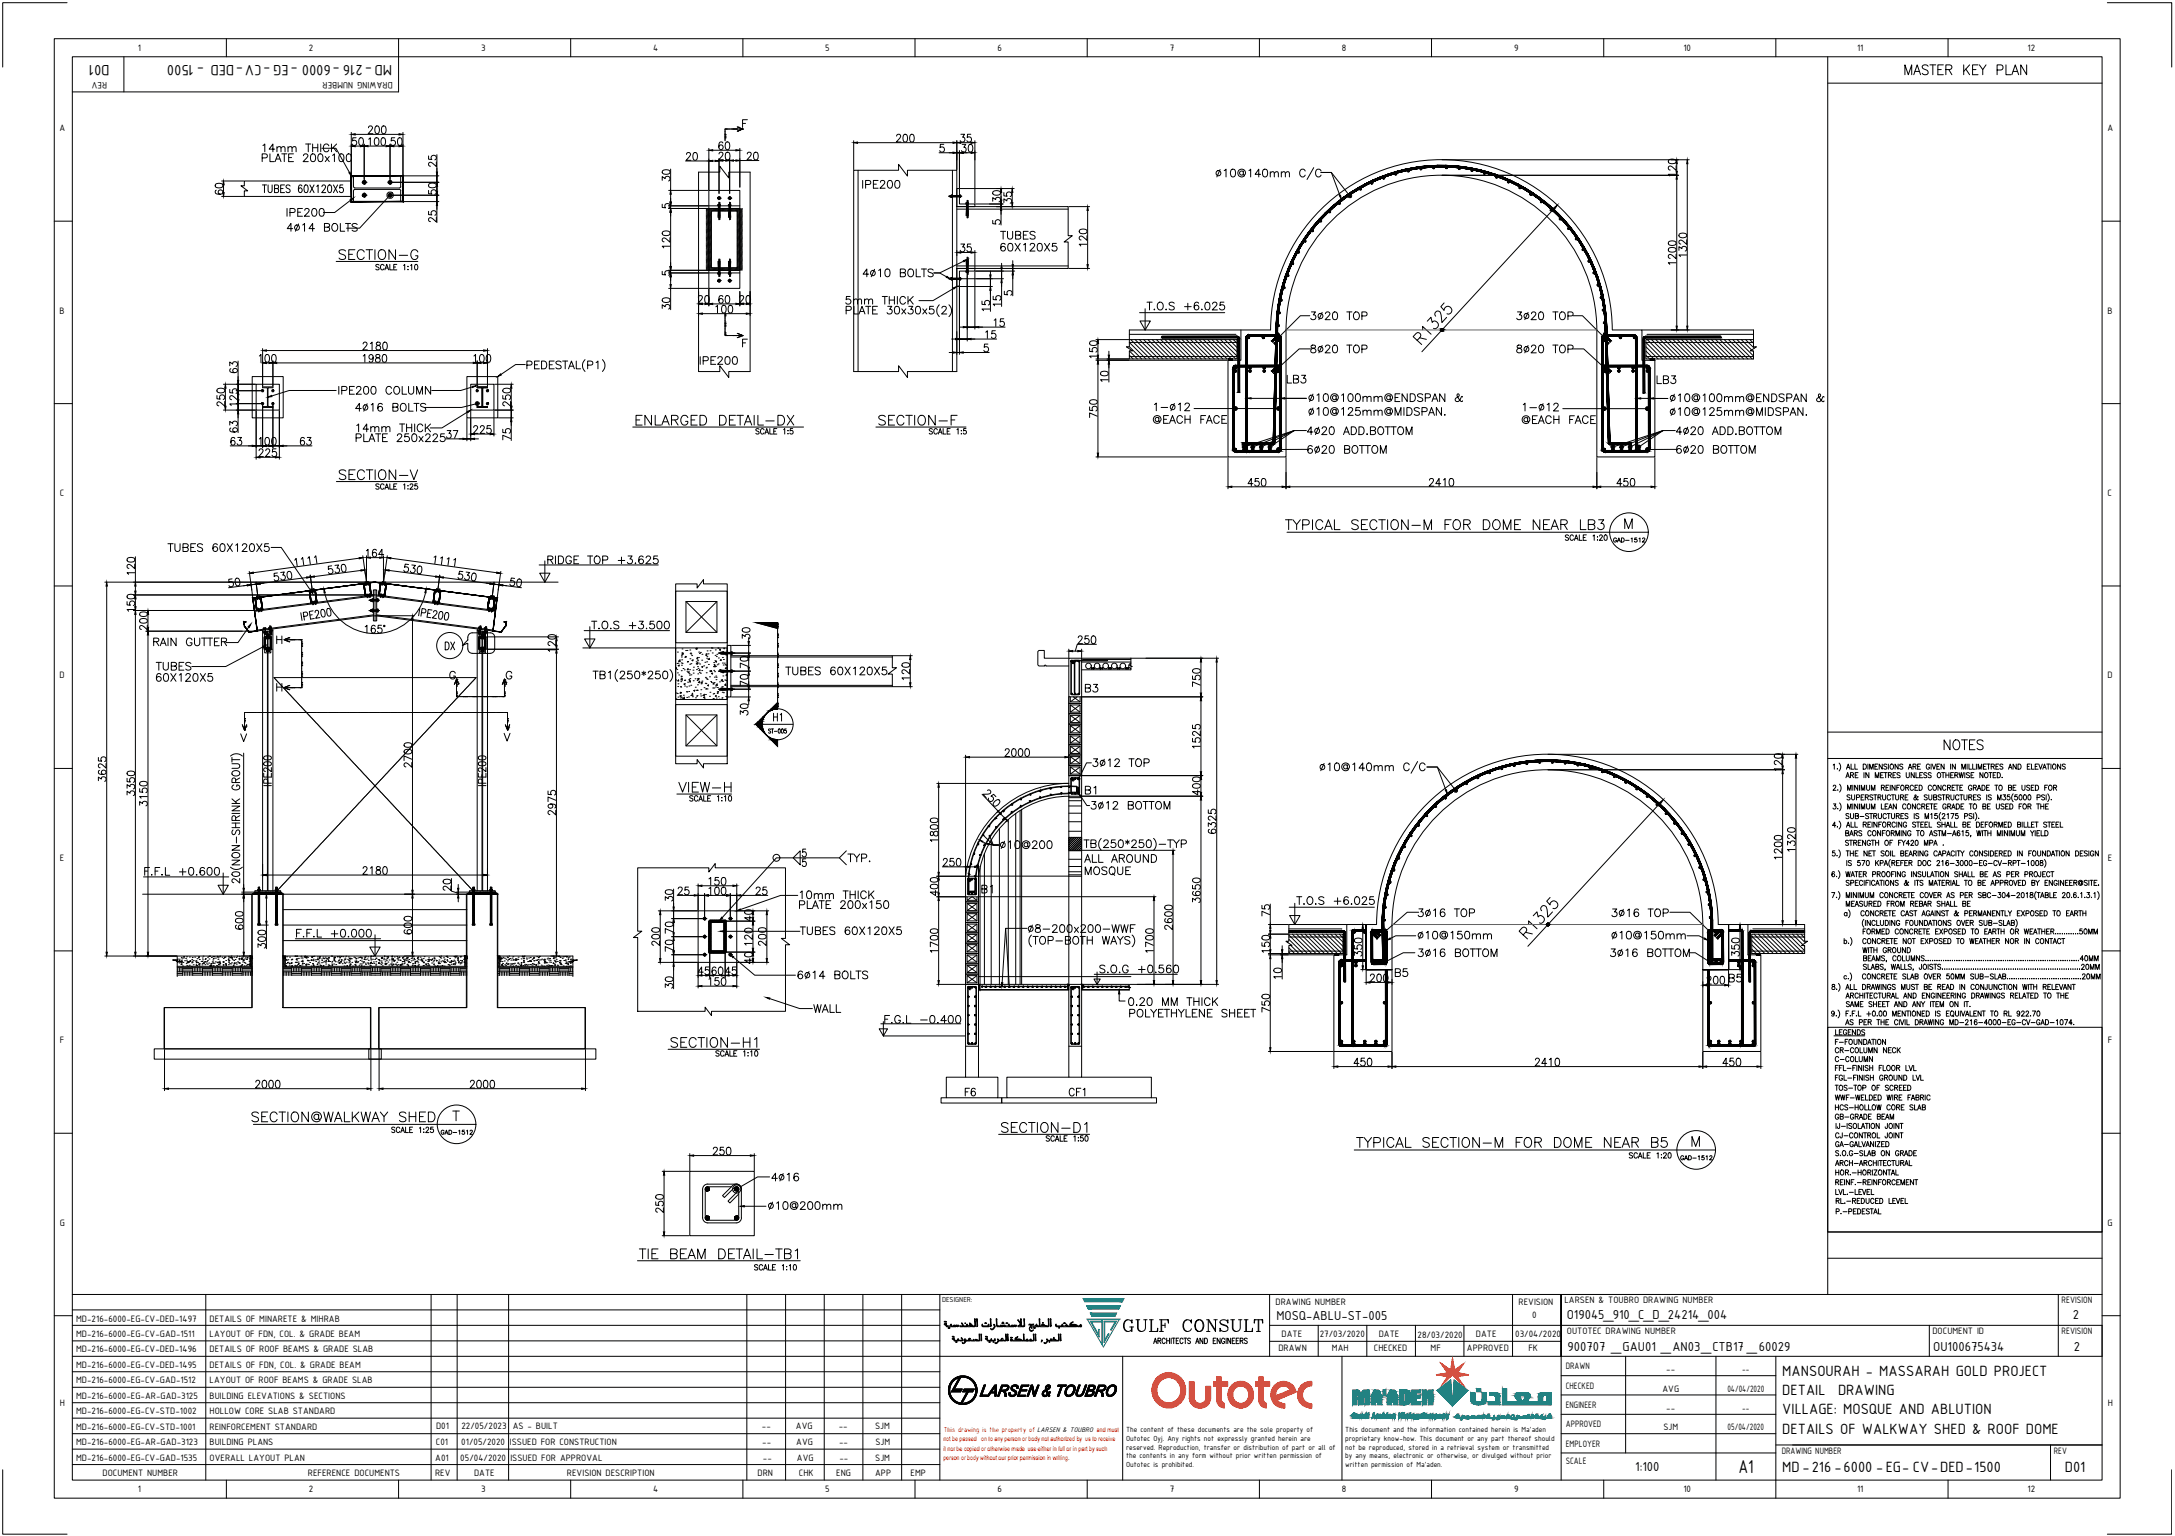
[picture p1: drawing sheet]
<svg xmlns="http://www.w3.org/2000/svg" width="841mm" height="594mm" viewBox="0 0 841 594" stroke-linecap="round" stroke-linejoin="round" font-family="sans-serif">
<defs><g id="words">
<g font-size="8.4">
<text x="243.4" y="166.5">%%UENLARGED DETAIL-DX</text>
<text x="337.6" y="166.5">%%USECTION-F</text>
</g>
<text font-size="8.4" fill="#00f" x="433.2" y="516.1">GULF CONSULT</text>
<text font-size="7.9" x="396.5" y="367.2">(TOP-BOTH WAYS)</text>
<text font-size="7.7" x="672.2" y="569.7">A1</text>
<text font-size="7.5" x="496" y="206">TYPICAL SECTION-M FOR DOME NEAR LB3</text>
<g font-size="7.1">
<text x="735.2" y="30">MASTER KEY PLAN</text>
<text x="750.4" y="291">NOTES</text>
<text x="96.3" y="435">SECTION@WALKWAY SHED</text>
<text x="523.2" y="444.9">TYPICAL SECTION-M FOR DOME NEAR B5</text>
</g>
<g font-size="6.6">
<text x="100.5" y="60">14mm THICK</text>
<text x="100.2" y="63.9">PLATE 200x100</text>
<text x="100.2" y="75.8">TUBES 60X120X5</text>
<text x="332.3" y="74.1">IPE200</text>
<text x="109.7" y="85">IPE200</text>
<text x="109.7" y="90.7">4%%C14 BOLTS</text>
<text x="385.6" y="93.8">TUBES</text>
<text x="385.6" y="98.4">60X120X5</text>
<text x="332.7" y="108.3">4%%C10 BOLTS</text>
<text x="505.5" y="124.9">3%%C20 TOP</text>
<text x="585.3" y="124.9">3%%C20 TOP</text>
<text x="129.8" y="153.8">IPE200 COLUMN</text>
<text x="504.8" y="156.6">%%C10@100mm@ENDSPAN &amp;</text>
<text x="504.8" y="161.9">%%C10@125mm@MIDSPAN.</text>
<text x="644.5" y="156.6">%%C10@100mm@ENDSPAN &amp;</text>
<text x="644.5" y="161.9">%%C10@125mm@MIDSPAN.</text>
<text x="444.9" y="165.1">@EACH FACE</text>
<text x="587.4" y="165.1">@EACH FACE</text>
<text x="136.5" y="172.2">PLATE 250x225</text>
<text x="136.9" y="168.3">14mm THICK</text>
<text x="504.5" y="169.3">4%%C20 ADD.BOTTOM</text>
<text x="647" y="169.3">4%%C20 ADD.BOTTOM</text>
<text x="210.6" y="219.4">RIDGE TOP +3.625</text>
<text x="171.1" y="252.6">DX</text>
<text x="297.7" y="280.1">H1</text>
<text x="421.2" y="297.7">3%%C12 TOP</text>
<text x="420.5" y="314.3">3%%C12 BOTTOM</text>
<text x="385.6" y="329.5">10@200</text>
<text x="418" y="334.8">ALL AROUND</text>
<text x="418.4" y="339.7">MOSQUE</text>
<text x="378.5" y="346.8">B1</text>
<text x="308" y="352.8">PLATE 200x150</text>
<text x="308.3" y="348.9">10mm THICK</text>
<text x="113.6" y="363.7">F.F.L +0.000</text>
<text x="396.5" y="361.9">8-200x200-WWF</text>
<text x="307.3" y="379.9">6%%C14 BOLTS</text>
<text x="435.3" y="390.2">0.20 MM THICK</text>
</g>
<g font-size="6.2">
<text x="42.4" y="25" transform="rotate(-180 42.4 25)">D01</text>
<text x="94.1" y="25" transform="rotate(-180 94.1 25)">-</text>
<text x="151.6" y="25" transform="rotate(-180 151.6 25)">MD-216 -6000 -EG -CV DED - 1500</text>
<text x="326" y="118.9">5mm THICK</text>
<text x="442.4" y="121">T.O.S +6.025</text>
<text x="505.5" y="137.6">8%%C20 TOP</text>
<text x="585.3" y="137.6">8%%C20 TOP</text>
<text x="269.5" y="142.2">IPE200</text>
<text x="496.4" y="149.2">LB3</text>
<text x="639.6" y="149.6">LB3</text>
<text x="136.2" y="160.2">4%%C16 BOLTS</text>
<text x="587.7" y="160.2">1-%%C12</text>
<text x="504.5" y="176.4">6%%C20 BOTTOM</text>
<text x="647" y="176.4">6%%C20 BOTTOM</text>
<text x="63.9" y="214.5">TUBES 60X120X5</text>
<text x="227.5" y="244.5">T.O.S +3.500</text>
<text x="58.2" y="250.8">RAIN GUTTER</text>
<text x="59.3" y="260.3">TUBES</text>
<text x="302.7" y="262.1">TUBES 60X120X5</text>
<text x="59.3" y="264.6">60X120X5</text>
<text x="418.4" y="268.8">B3</text>
<text x="105.8" y="305.2" transform="rotate(-90 105.8 305.2)">IPE200</text>
<text x="188.7" y="305.2" transform="rotate(-90 188.7 305.2)">IPE200</text>
<text x="418.4" y="308.3">B1</text>
<text x="326.7" y="334.4">TYP.</text>
<text x="54.7" y="339.7">F.F.L +0.600</text>
<text x="500.2" y="351">T.O.S +6.025</text>
<text x="547.2" y="355.6">3%%C16 TOP</text>
<text x="621.9" y="355.6">3%%C16 TOP</text>
<text x="308.3" y="362.7">TUBES 60X120X5</text>
<text x="547.2" y="364.4">%%C10@150mm</text>
<text x="621.9" y="364.4">%%C10@150mm</text>
<text x="547.2" y="371.1">3%%C16 BOTTOM</text>
<text x="621.6" y="371.1">3%%C16 BOTTOM</text>
<text x="424" y="377.5">S.O.G +0.560</text>
<text x="538.3" y="378.9">B5</text>
<text x="667.5" y="381">B5</text>
<text x="313.6" y="392.6">WALL</text>
<text x="435.7" y="394.4">POLYETHYLENE SHEET</text>
<text x="340.8" y="396.9">F.G.L -0.400</text>
<text x="372.2" y="425.1">F6</text>
<text x="412.4" y="425.1">CF1</text>
<text x="296" y="468.8">%%C10@200mm</text>
<text x="689.2" y="532.1">MANSOURAH - MASSARAH GOLD PROJECT</text>
<text x="689.2" y="539.5">DETAIL</text>
<text x="710.7" y="539.5">DRAWING</text>
<text x="689.2" y="547">VILLAGE: MOSQUE AND ABLUTION</text>
<text x="689.2" y="554.5">DETAILS OF WALKWAY SHED &amp; ROOF DOME</text>
<text x="689.2" y="569.5">MD-216 -6000 -EG- CV DED 1500</text>
<text x="746.8" y="569.5">-</text>
<text x="760.1" y="569.5">-</text>
<text x="798.4" y="569.5">D01</text>
</g>
<g font-size="5.4">
<text x="493.6" y="510.6">MOSQ-ABLU-ST-005</text>
<text x="605.8" y="510.1">O19045_910_C_D_24214_004</text>
<text x="801.5" y="510.1">2</text>
<text x="606.2" y="522.6">900707 _GAU01 _AN03_CTB17 _60029</text>
<text x="747.5" y="522.6">OU100675434</text>
<text x="801.9" y="522.6">2</text>
<text x="632.3" y="569">1:100</text>
</g>
<text font-size="5.3" x="708.4" y="408.5">CR-COLUMN NECK</text>
<g font-size="4.9">
<text x="622.7" y="211">GAD-1512</text>
<text x="712.3" y="328.1">STRENGTH OF FY420 MPA .</text>
<text x="712.6" y="351.7">MEASURED FROM REBAR SHALL BE</text>
<text x="708.4" y="411.7">C-COLUMN</text>
<text x="708.4" y="430.4">HCS-HOLLOW CORE SLAB</text>
<text x="708.4" y="451.9">ARCH-ARCHITECTURAL</text>
<text x="708.7" y="470.6">P.-PEDESTAL</text>
</g>
<g font-size="4.4">
<text x="169.3" y="439.9">GAD-1512</text>
<text x="648.8" y="449.8">GAD-1512</text>
</g>
<g font-size="3.9">
<text x="53.3" y="19.6">1</text>
<text x="119.5" y="19.7">2</text>
<text x="186" y="19.6">3</text>
<text x="252.5" y="19.6">4</text>
<text x="319.1" y="19.6">5</text>
<text x="385.8" y="19.7">6</text>
<text x="452.3" y="19.6">7</text>
<text x="518.9" y="19.6">8</text>
<text x="585.5" y="19.5">9</text>
<text x="650.9" y="19.6">10</text>
<text x="718.1" y="19.6">11</text>
<text x="784" y="19.7">12</text>
<text x="41.4" y="31.9" transform="rotate(-180 41.4 31.9)">REV</text>
<text x="151.8" y="31.9" transform="rotate(-180 151.8 31.9)">DRAWING NUMBER</text>
<text x="23" y="50.7">A</text>
<text x="814.9" y="50.7">A</text>
<text x="23.1" y="121.3">B</text>
<text x="814.9" y="121.3">B</text>
<text x="23.1" y="191.8">C</text>
<text x="814.9" y="191.8">C</text>
<text x="23" y="262.4">D</text>
<text x="814.9" y="262.4">D</text>
<text x="23.1" y="333">E</text>
<text x="815" y="333">E</text>
<text x="23.2" y="403.5">F</text>
<text x="815.1" y="403.5">F</text>
<text x="23.1" y="474.1">G</text>
<text x="814.9" y="474.1">G</text>
<text x="493.3" y="504.7">DRAWING NUMBER</text>
<text x="587.2" y="504.7">REVISION</text>
<text x="592.5" y="509.6">0</text>
<text x="604.9" y="504.1">LARSEN &amp; TOUBRO DRAWING NUMBER</text>
<text x="797.2" y="504.1">REVISION</text>
<text x="29.4" y="511.1">MD-216-6000-EG-CV-DED-1497</text>
<text x="81.1" y="511.1">DETAILS OF MINARETE &amp; MIHRAB</text>
<text x="29.4" y="517.1">MD-216-6000-EG-CV-GAD-1511</text>
<text x="81.1" y="517.1">LAYOUT OF FDN, COL. &amp; GRADE BEAM</text>
<text x="495.6" y="517">DATE</text>
<text x="510.3" y="517">27/03/2020</text>
<text x="533.1" y="517">DATE</text>
<text x="548.2" y="517.4">28/03/2020</text>
<text x="570.7" y="517">DATE</text>
<text x="585.9" y="517.1">03/04/2020</text>
<text x="605.9" y="516.1">OUTOTEC DRAWING NUMBER</text>
<text x="747.3" y="516.1">DOCUMENT ID</text>
<text x="797.2" y="516.1">REVISION</text>
<text x="29.4" y="523.1">MD-216-6000-EG-CV-DED-1496</text>
<text x="81.1" y="523.1">DETAILS OF ROOF BEAMS &amp; GRADE SLAB</text>
<text x="494.4" y="522.7">DRAWN</text>
<text x="515" y="522.5">MAH</text>
<text x="531.2" y="522.7">CHECKED</text>
<text x="553.2" y="522.5">MF</text>
<text x="567.3" y="522.7">APPROVED</text>
<text x="591" y="522.5">FK</text>
<text x="29.4" y="529.1">MD-216-6000-EG-CV-DED-1495</text>
<text x="81.1" y="529.1">DETAILS OF FDN, COL. &amp; GRADE BEAM</text>
<text x="605.4" y="529.6">DRAWN</text>
<text x="644.3" y="530.8">--</text>
<text x="673.7" y="530.8">--</text>
<text x="29.4" y="535">MD-216-6000-EG-CV-GAD-1512</text>
<text x="81.1" y="535">LAYOUT OF ROOF BEAMS &amp; GRADE SLAB</text>
<text x="605.4" y="537.1">CHECKED</text>
<text x="642.8" y="538.3">AVG</text>
<text x="667.9" y="538.3">04/04/2020</text>
<text x="23.1" y="543.6">H</text>
<text x="29.4" y="541">MD-216-6000-EG-AR-GAD-3125</text>
<text x="81.1" y="541">BUILDING ELEVATIONS &amp; SECTIONS</text>
<text x="605.4" y="544.5">ENGINEER</text>
<text x="644.3" y="545.8">--</text>
<text x="673.7" y="545.8">--</text>
<text x="815" y="543.6">H</text>
<text x="29.4" y="547">MD-216-6000-EG-CV-STD-1002</text>
<text x="81.1" y="547">HOLLOW CORE SLAB STANDARD</text>
<text x="29.4" y="553">MD-216-6000-EG-CV-STD-1001</text>
<text x="81.1" y="553">REINFORCEMENT STANDARD</text>
<text x="168.6" y="552.8">D01</text>
<text x="178.4" y="552.8">22/05/2023</text>
<text x="198.3" y="552.8">AS - BUILT</text>
<text x="294.6" y="552.7">--</text>
<text x="307.8" y="552.7">AVG</text>
<text x="324.3" y="552.7">--</text>
<text x="338.4" y="552.7">SJM</text>
<text x="605.4" y="552">APPROVED</text>
<text x="643.2" y="553.2">SJM</text>
<text x="668" y="553.2">05/04/2020</text>
<text x="29.4" y="559">MD-216-6000-EG-AR-GAD-3123</text>
<text x="81.1" y="559">BUILDING PLANS</text>
<text x="168.6" y="559">C01</text>
<text x="178.4" y="559">01/05/2020</text>
<text x="197.1" y="559">ISSUED FOR CONSTRUCTION</text>
<text x="294.7" y="559">--</text>
<text x="307.9" y="559">AVG</text>
<text x="324.4" y="559">--</text>
<text x="338.5" y="559">SJM</text>
<text x="605.4" y="559.5">EMPLOYER</text>
<text x="689" y="562.6">DRAWING NUMBER</text>
<text x="794.2" y="562.6">REV</text>
<text x="29.4" y="565">MD-216-6000-EG-CV-GAD-1535</text>
<text x="81.1" y="565">OVERALL LAYOUT PLAN</text>
<text x="168.3" y="565">A01</text>
<text x="178" y="565">05/04/2020</text>
<text x="197.3" y="565">ISSUED FOR APPROVAL</text>
<text x="295" y="565">--</text>
<text x="308.1" y="565">AVG</text>
<text x="324.6" y="565">--</text>
<text x="338.4" y="565">SJM</text>
<text x="605.4" y="566.4">SCALE</text>
<text x="39.7" y="570.7">DOCUMENT NUMBER</text>
<text x="119.1" y="570.7">REFERENCE DOCUMENTS</text>
<text x="168.2" y="570.7">REV</text>
<text x="183.3" y="570.7">DATE</text>
<text x="219.2" y="570.7">REVISION DESCRIPTION</text>
<text x="292.9" y="570.7">DRN</text>
<text x="308.9" y="570.7">CHK</text>
<text x="323.3" y="570.7">ENG</text>
<text x="338.4" y="570.7">APP</text>
<text x="352.1" y="570.7">EMP</text>
<text x="53.3" y="577.1">1</text>
<text x="119.5" y="577.2">2</text>
<text x="186" y="577">3</text>
<text x="252.5" y="577.1">4</text>
<text x="319.1" y="577">5</text>
<text x="385.8" y="577.2">6</text>
<text x="452.3" y="577.1">7</text>
<text x="518.9" y="577.1">8</text>
<text x="585.5" y="577.2">9</text>
<text x="650.9" y="577.1">10</text>
<text x="718.1" y="577.1">11</text>
<text x="784" y="577.2">12</text>
</g>
<g font-size="3.1">
<text x="435.4" y="554">The content of these documents are the sole property of</text>
<text x="435.4" y="557.3">Outotec Oyj. Any rights not expressly granted herein are</text>
<text x="520.2" y="554">This document and the information contained herein is Ma'aden</text>
<text x="520.2" y="557.3">proprietary know-how. This document or any part thereof should</text>
<text x="435.4" y="560.6">reserved. Reproduction, transfer or distribution of part or all of</text>
<text x="435.4" y="564">the contents in any form without prior written permission of</text>
<text x="520.2" y="560.6">not be reproduced, stored in a retrieval system or transmitted</text>
<text x="520.2" y="564">by any means, electronic or otherwise, or divulged without prior</text>
<text x="435.4" y="567.3">Outotec is prohibited.</text>
<text x="520.2" y="567.3">written permission of Ma'aden.</text>
</g>
<text font-size="3" x="364.3" y="503.6">DESIGNER:</text>
<text font-size="2.8" fill="#f00" x="364.9" y="553.8">This drawing is the property of LARSEN &amp; TOUBRO and must</text>
<g font-size="2.5" fill="#f00">
<text x="364.8" y="557.4">not be passed on to any person or body not authorized by us to receive</text>
<text x="364.8" y="561">it nor be copied or otherwise made use either in full or in part by such</text>
<text x="364.8" y="564.6">person or body without our prior permission in writing.</text>
</g>
</g></defs>
<!-- layer: ST-CON-LINE -->
<path d="M68.5 373.7h29M96.8 373.7v-3.9h-28.3v2.3h1.7l-3.5-.8h1.8v6.4M109.5 373.7h71M110.3 373.7v-3.9h69.4v3.9M192.5 373.7h29M193.3 373.7v-3.9h28.2v2.3h-1.7l3.5-.8h-1.8v6.4" fill="none" stroke="#000" stroke-width=".39"/>
<!-- layer: ST-DIMS -->
<g fill="none" stroke="#000" stroke-width=".39">
<path d="M135.8 51.2v16.6M137.4 52h16.9M137.4 56.5h1.9M137.7 53.3h-1.3l-.1 1.3a.96 .96 0 0 1 1.4 0 .96 .96 0 0 1-.1 1.4 .96 .96 0 0 1-1.4-.3M139.1 53.4a.88 .88 0 0 1 1.3 .4l.1 .8a1.37 1.37 0 0 1-.7 1.6h-.3a1.99 1.99 0 0 1-.4-2.8zM140.8 55.8v13.6M142.3 56.5h7M142.5 49.4l.5-.7 .7 .1 .3 .5-.4 1-1.2 1.4h1.8M142.6 53.8l.6-.5v2.9M145.1 53.4a.89 .89 0 0 1 1.3 .4l.1 .8a1.34 1.34 0 0 1-.8 1.6h-.2a2.04 2.04 0 0 1-.4-2.8zM145.3 48.8l.7-.1a1.84 1.84 0 0 1 0 3h-.3a2.1 2.1 0 0 1-.4-2.9zM147.7 53.4a.85 .85 0 0 1 1.3 .4l.1 .8a1.37 1.37 0 0 1-.8 1.6h-.2a2.04 2.04 0 0 1-.4-2.8z"/>
<path d="M147.9 48.8l.6-.1a1.84 1.84 0 0 1 0 3h-.3a2.1 2.1 0 0 1-.3-2.9zM150.8 55.8v13.6M152.3 56.5h2M152.6 53.3h-1.2l-.2 1.3a.98 .98 0 0 1 1.5 0 .98 .98 0 0 1-.2 1.4 .98 .98 0 0 1-1.4-.3M154.1 53.4a.85 .85 0 0 1 1.2 .4l.2 .8a1.37 1.37 0 0 1-.8 1.6h-.2a2.04 2.04 0 0 1-.4-2.8zM155.8 51.2v16.6M168.9 59.8v8.2M265.5 59.7l.5-.7 .7 .1 .3 .4-.4 1.1-1.3 1.4h1.9M268.3 59.1a.85 .85 0 0 1 1.3 .4l.1 .8a1.31 1.31 0 0 1-1 1.7 2.1 2.1 0 0 1-.4-2.9zM274.1 57.4v16M275.6 58.1h9M278 59.5l.3-.5 .7-.1 .4 .2 .2 .6-1.7 2.1h1.8"/>
<path d="M279.5 55.3l-.1-.3a.88 .88 0 0 0-1.3 .4 1.9 1.9 0 0 0 .6 2.5 .89 .89 0 0 0 1-.8 .89 .89 0 0 0-.7-1 .89 .89 0 0 0-1.1 .8M280.8 55a.85 .85 0 0 1 1.3 .4l.1 .8a1.31 1.31 0 0 1-1 1.7 2.1 2.1 0 0 1-.4-2.9zM280.8 59a.88 .88 0 0 1 1.3 .4l.2 .7a1.37 1.37 0 0 1-.8 1.7h-.3a1.99 1.99 0 0 1-.4-2.8zM286.1 57.4v15M289 59.5l.2-.5 .8-.1 .4 .2 .1 .6-1.7 2.1h1.8M291.7 59a.88 .88 0 0 1 1.4 .4l.1 .7a1.37 1.37 0 0 1-.8 1.7h-.2a1.99 1.99 0 0 1-.5-2.8zM330.1 54.4v11.2M331.6 55.2h36.9M346.7 52.6l.2-.5 .9-.2 .5 .9-1.7 2.1h1.8M349.5 52.1l.7-.2a1.85 1.85 0 0 1 0 3h-.3a2.04 2.04 0 0 1-.4-2.8zM352.1 52.1l.6-.2a1.85 1.85 0 0 1 0 3h-.2a2.04 2.04 0 0 1-.4-2.8zM363.1 59.1h6.9"/>
<path d="M364.9 55.8h-1.3l-.1 1.3a.98 .98 0 0 1 1.5 0 .98 .98 0 0 1-.2 1.5 .98 .98 0 0 1-1.4-.4M370 54.4v11.2M371 59.1h-1h1M371 58.3v14.4M371.5 55.2h4M371.5 51.9h1.5l-.8 1.2a.95 .95 0 0 1 .7 1.5 .95 .95 0 0 1-1.6-.2M372.1 55.8h1.4l-.8 1.2a.93 .93 0 0 1 .7 1.4 .93 .93 0 0 1-1.6-.2M372.5 59.1h3M374.8 56l.6-.2a1.85 1.85 0 0 1 0 3h-.3a2.04 2.04 0 0 1-.3-2.8zM375.4 51.9h-1.3l-.1 1.3a.96 .96 0 0 1 1.4 .1 .96 .96 0 0 1-.1 1.4 .96 .96 0 0 1-1.4-.3M377 54.4v24.2M83.3 71.3l1.2-.4a1.37 1.37 0 0 1 1.7 .8v.2a1.8 1.8 0 0 1-3 0z"/>
<path d="M83.6 73.6l-.3 .1a.89 .89 0 0 0 .5 1.3 1.78 1.78 0 0 0 2.4-.7 .87 .87 0 0 0-.8-.9 .87 .87 0 0 0-1 .8 .87 .87 0 0 0 .8 .9M85.7 76h8.5M85.7 70h8.5M86.4 71.5v3M151.9 70.5h17.8M151.9 75.5h17.8M156 68h13.7M156 78h13.7M165.7 60.3v1.3l1.3 .1a.96 .96 0 0 1 0-1.4 .96 .96 0 0 1 1.4 .1 .96 .96 0 0 1-.3 1.4M165.7 73.6v1.3l1.3 .1a.96 .96 0 0 1 0-1.4 .96 .96 0 0 1 1.4 .2 .96 .96 0 0 1-.3 1.4M165.8 71.2l1.2-.4a1.31 1.31 0 0 1 1.7 1 1.79 1.79 0 0 1-3 0zM168.7 62.6v1.8l-1.4-1.3-1-.3-.5 .2-.1 .8 .7 .5"/>
<path d="M168.9 70.5v-2.5v2.5M168.9 75.5v2.5v-2.5M168.9 72v2M168.9 78v8.1M256.1 79v1.2l1.3 .2a.96 .96 0 0 1 0-1.5 .96 .96 0 0 1 1.4 .2 .96 .96 0 0 1-.3 1.4M256.1 69.8v-1.5l1.1 .8a.95 .95 0 0 1 1.5-.7 .95 .95 0 0 1-.2 1.6M256.2 66l1.2-.4a1.37 1.37 0 0 1 1.7 .8v.3a1.84 1.84 0 0 1-3 0zM258.6 79.6h15.2M258.6 73.6h15.2M259.3 65.4v8.2M259.3 75.1v3M259.3 79.6v1"/>
<path d="M265.1 62.3h9M270.1 66.6h8.2v-2.3l3.5 4.5v-2.2h8.3v77.1h-8.3v2.3l-3.5-4.5v2.2h-8.2zM275.6 62.3h.9M278 61.3v13.5M279.5 62.1h1.1M282.1 61.3v13.5M283.6 62.1h1M286.1 62.1h7.3M330.1 65.9h17.4v-2.3l3.4 4.5v-2.2h19.1v77.8h-19.1v2.3l-3.4-4.5v2.2h-17.4zM331.8 65.9v77.8M368.3 65.9v77.8M371.2 72.9h21"/>
<path d="M377.2 78.9h10.6M383.9 77.8v-1.4l1.1 .8a.92 .92 0 0 1 1.5-.7 .92 .92 0 0 1-.2 1.6M384 74.1l1.1-.4a1.31 1.31 0 0 1 1.8 1 1.85 1.85 0 0 1-3 0zM385.3 79.9h6.9M387.1 78.9v1v-1M387.1 74.4v3M387.1 79.9v7.1M388.2 78.3v-1.4l1.1 .8a.94 .94 0 0 1 1.5-.7 .94 .94 0 0 1-.2 1.6M388.2 74.5v1.3l1.3 .1a.96 .96 0 0 1 0-1.4 .96 .96 0 0 1 1.4 .1 .96 .96 0 0 1-.3 1.4M391.4 74.4v4M413.3 79.9h8M510.8 66.7h4l3.3 8.9"/>
<path d="M557.6 67.8h91.5M557.6 61.8h95.6M645.2 61.9l1.2-.4a1.31 1.31 0 0 1 1.7 1.1 1.85 1.85 0 0 1-3 0zM648.1 64.1v1.8l-1.4-1.3-1-.4-.5 .3-.1 .7 .7 .6M648.1 67.4h-3l.6 .7M648.4 63.3v3M648.4 69.3v56.8M652.4 63.3v62.8M165.7 81.7v1.3l1.3 .1a.96 .96 0 0 1 0-1.4 .96 .96 0 0 1 1.4 .2 .96 .96 0 0 1-.3 1.4M168.7 84.1v1.7l-1.4-1.2-1-.4-.5 .2-.1 .8 .7 .5M256.2 89.7l1.2-.4a1.37 1.37 0 0 1 1.7 .8v.2a1.79 1.79 0 0 1-3 0zM258.6 80.6h15.5"/>
<path d="M259.1 95.2h-3l.6 .7M259.1 91.9v1.8l-1.5-1.3-.9-.4-.6 .5v.5l.7 .5M259.3 82.1v21M370 96.9v2M371.5 97.6h4M371.5 94.4h1.5l-.8 1.1a.95 .95 0 0 1 .7 1.5 .95 .95 0 0 1-1.6-.2M375.4 94.4h-1.3l-.1 1.3a.97 .97 0 0 1 1.4 0 .97 .97 0 0 1-.1 1.4 .97 .97 0 0 1-1.4-.3M377 96.9v6.7M383.9 85.2v1.3l1.2 .1a.98 .98 0 0 1 0-1.4 .98 .98 0 0 1 1.5 .1 .98 .98 0 0 1-.3 1.5M417.5 89l1.1-.4a1.37 1.37 0 0 1 1.7 .8v.2a1.67 1.67 0 0 1-1.6 .8 1.67 1.67 0 0 1-1.4-1zM420.3 91.2v1.7l-2.1-1.6-.9 .5 .2 .8 .5 .2M420.3 94.5h-3l.6 .7"/>
<path d="M420.6 81.4v20.9M600.1 81.5l-50.3 54.5M645.2 96.1l1.2-.4a1.3 1.3 0 0 1 1.7 1.1 1.85 1.85 0 0 1-3 0zM645.2 93.5l1.2-.3a1.31 1.31 0 0 1 1.7 1 1.85 1.85 0 0 1-3 0zM648.1 98.3v1.8l-1.4-1.3-1-.4-.5 .3-.1 .7 .7 .5M649.2 96.8v-1.4l1.2 .8a.94 .94 0 0 1 1.4-.7 .94 .94 0 0 1-.2 1.6M649.3 90.5l1.2-.3a1.31 1.31 0 0 1 1.7 1 1.79 1.79 0 0 1-3 0zM652.2 92.7v1.8l-1.4-1.3-1-.3-.5 .2-.1 .8 .7 .5M652.2 98.6h-3l.6 .7M256.1 119.3v-1.4l1.1 .7a.94 .94 0 0 1 1.5-.7 .94 .94 0 0 1-.2 1.6M256.1 104.9v1.3l1.3 .1a.96 .96 0 0 1 0-1.4 .96 .96 0 0 1 1.4 .2 .96 .96 0 0 1-.3 1.4M256.2 115.6l1.2-.4a1.37 1.37 0 0 1 1.7 .7v.3a1.84 1.84 0 0 1-3 0z"/>
<path d="M258.6 104.5h15.5M258.6 111.5h15.2M258.6 105.6h15.2M259.3 104.5v1.1M259.3 107v3.1M259.3 111.5v8.3M270 115l.3-.5 .8-.2 .4 .3 .1 .6-1.7 2.1h1.8M271.6 117.5h1M272.9 114.5a.85 .85 0 0 1 1.2 .4l.2 .7a1.37 1.37 0 0 1-.8 1.7h-.3a2.04 2.04 0 0 1-.3-2.8zM274.1 111.8v6.5M275.6 117.5h9M276.8 118.6l.6-.5v3"/>
<path d="M279.4 118.2l.6-.1a1.85 1.85 0 0 1 0 3h-.2a2.04 2.04 0 0 1-.4-2.9zM279.5 114.8l-.1-.3a.88 .88 0 0 0-1.3 .4 1.83 1.83 0 0 0 .6 2.4 .88 .88 0 0 0 1-.8 .88 .88 0 0 0-.8-.9 .88 .88 0 0 0-1 .7M280.8 114.5a.85 .85 0 0 1 1.3 .4l.1 .7a1.37 1.37 0 0 1-.8 1.7h-.2a2.04 2.04 0 0 1-.4-2.8zM281.9 118.2l.7-.1a1.85 1.85 0 0 1 0 3h-.3a2.04 2.04 0 0 1-.4-2.9zM286 115l.2-.5 .8-.2 .4 .3 .2 .6-1.7 2.1h1.8M286.1 112.8v5.5M287.6 117.5h1M288.8 114.5a.85 .85 0 0 1 1.3 .4l.1 .7a1.37 1.37 0 0 1-.7 1.7h-.3a2.04 2.04 0 0 1-.4-2.8zM371 111.1v26M371.2 110.8h12.5M371.9 107.8h16.1M374 106.5v25.4"/>
<path d="M377 105.1v22.2M377.2 104.8h15.2M379.7 116.4v1.3l1.3 .1a.96 .96 0 0 1 0-1.4 .96 .96 0 0 1 1.5 .2 .96 .96 0 0 1-.3 1.4M382.7 119.5h-3l.6 .7M383 110.8v-3v3M383 104.8v1.5M383 110.8v9.6M384 114.6v1.3l1.3 .1a.96 .96 0 0 1 0-1.4 .96 .96 0 0 1 1.4 .1 .96 .96 0 0 1-.3 1.4M387 117.6h-3l.6 .7M387.3 107.8v-3v3M387.3 101.8v1.5M387.3 107.8v10.7"/>
<path d="M388.4 112.6v1.3l1.3 .1a.96 .96 0 0 1 0-1.4 .96 .96 0 0 1 1.4 .2 .96 .96 0 0 1-.3 1.4M390.9 103.8h1.5M391.6 104.8v-1v1M391.6 100.8v1.5M391.6 104.8v9.6M413.3 103.8h8M558.4 117.2l-1.3 1.4 1.3 1.4a1.46 1.46 0 0 1 1.5-1.5 1.46 1.46 0 0 1 1.4 1.6 1.46 1.46 0 0 1-1.8 1.3M648.1 101.6h-3l.6 .7M92.1 139.6v9M100.3 137.7l.6-.6v3M101.5 134.8v14.6M102.8 137.3l.6-.2a1.85 1.85 0 0 1 0 3h-.2a2.04 2.04 0 0 1-.4-2.8z"/>
<path d="M103 135.6h84M105.4 137.3l.6-.2a1.85 1.85 0 0 1 0 3h-.2a2.04 2.04 0 0 1-.4-2.8zM105.5 139.6v9.8M140.4 133l.3-.5 .7-.2 .5 .9-1.6 2.1h1.8M140.4 137.7l.7-.6v3M143.2 132.9l.7-.6v3M144.3 138.1a.87 .87 0 0 1-1.2 .8 .87 .87 0 0 1-.3-1.4l.6-.4a1.7 1.7 0 0 1 .1 3l-.6-.1-.1-.3M145.4 137.3l-.1 .5 .4 .4a.96 .96 0 0 1 1.3 .9 .96 .96 0 0 1-1.1 1l-.7-.5a1.39 1.39 0 0 1 1.6-1.5l.1-.6a.95 .95 0 0 0-1.5-.2zM145.7 132.5l-.2 .5 .4 .5a.96 .96 0 0 1 1.3 .8 .96 .96 0 0 1-1.2 1 .98 .98 0 0 1-.6-1.2 .98 .98 0 0 1 1.3-.6l.4-.8a.92 .92 0 0 0-1.4-.2zM148.2 137.3l.6-.2a1.85 1.85 0 0 1 0 3h-.3a2.04 2.04 0 0 1-.3-2.8zM148.4 132.5l.6-.2a1.85 1.85 0 0 1 0 3h-.3a2.04 2.04 0 0 1-.3-2.8zM183.2 137.7l.7-.6v3"/>
<path d="M184.5 139.6v9.8M185.8 137.3l.4-.2a1.67 1.67 0 0 1 1 1.4 1.67 1.67 0 0 1-.8 1.6h-.2a2.04 2.04 0 0 1-.4-2.8zM188.4 137.3l.6-.2a1.85 1.85 0 0 1 0 3h-.2a2.04 2.04 0 0 1-.4-2.8zM188.5 134.8v14.6M271.6 121.3h17M367 136.3h1.5M368 131.1h1.5M370 128.3v8.8M371 126.5h1.5M371 131.1h3h-3M371 136.3h-1h1M371 136.3h11.5"/>
<path d="M374 131.1h11.4M374 126.5h3h-3M377 126.5h11.6M381.2 128.5l.6-.6v3M382 133.1h-1.3l-.1 1.3a.99 .99 0 0 1 1.4 0 .99 .99 0 0 1-.1 1.4 .99 .99 0 0 1-1.5-.3M384.4 123.9l.6-.6v3M384.9 127.9h-1.3l-.1 1.3a.96 .96 0 0 1 1.4 0 .96 .96 0 0 1-.1 1.4 .96 .96 0 0 1-1.4-.3M388.1 123.3h-1.2l-.2 1.3a.96 .96 0 0 1 1.5 0 .96 .96 0 0 1-.2 1.4 .96 .96 0 0 1-1.4-.3M421.3 134.6v1.3l1.3 .1a.96 .96 0 0 1 0-1.4 .96 .96 0 0 1 1.4 .2 .96 .96 0 0 1-.3 1.4M421.5 132.2l1.1-.4a1.34 1.34 0 0 1 1.7 .8v.3a1.8 1.8 0 0 1-3 0zM423.8 138.8h12.6M423.8 131.3h12.6"/>
<path d="M423.8 139.3h50.8M424.3 137.7h-3l.6 .7M424.5 132.9v4.5M428.8 138.8v.5v-.5M428.8 135.8v1.6M428.8 139.3v8.5M548 131.6l1.4-1.8a1.06 1.06 0 0 0-.6-1 1.06 1.06 0 0 0-1.2 .1l-1.2 1.3 3.3 3.1M548.9 130.6l2.6 .7M550.1 127.5v-1.3l3.3 3.1M551.9 124.2l1.4-1.5 .5 2a1.41 1.41 0 0 1 2.4 .7 1.41 1.41 0 0 1-1.9 1.6M555.1 122.3l-.3-.6 .1-.7 .9-.7a1.36 1.36 0 0 1 1.5 1.6l.3 2.8 1.8-1.9M646.2 127.6h7"/>
<path d="M83.9 153v1.2l1.3 .2a.97 .97 0 0 1 0-1.5 .97 .97 0 0 1 1.4 .2 .97 .97 0 0 1-.3 1.4M84 150.5l1.2-.4a1.3 1.3 0 0 1 1.7 1.1 1.85 1.85 0 0 1-3 0zM86.4 158.6h12.4M86.4 148.6h12.4M86.9 155.3v1.8l-1.4-1.3-1-.4-.5 .3-.1 .7 .7 .6M87.2 150.1v7M88.8 150.6v1.3l1.3 .1a.96 .96 0 0 1 0-1.4 .96 .96 0 0 1 1.5 .1 .96 .96 0 0 1-.3 1.4M88.8 141.5v-1.5l1.2 .8a.94 .94 0 0 1 1.5-.7 .94 .94 0 0 1-.2 1.6M89.3 142.6l-.3 .1a.85 .85 0 0 0 .4 1.3 1.9 1.9 0 0 0 2.4-.6 .87 .87 0 0 0-.7-1 .87 .87 0 0 0-1 .7 .87 .87 0 0 0 .7 1M91.3 156.1h9.5M91.3 151.1h9.5M91.8 152.9v1.8l-1.8-1.6-.6-.1-.4 .3-.2 .8 .8 .5"/>
<path d="M91.8 156.2h-3l.6 .7M92.1 156.1v2.5v-2.5M92.1 151.1v-2.5v2.5M92.1 152.6v2M92.1 158.6v8.7M99 148.6h9v10h-9zM99 158.9v18.7M101.5 156.7v16.5M103 140.4h1M105.5 156.7v16.5M107 140.4h76M108 158.9v18.7"/>
<path d="M182 158.9v11.6M182 148.6h9v10h-9zM186 140.4h1M191 158.9v9.7M191.2 158.6h7.2M191.2 148.6h7.2M194.4 153v1.2l1.3 .2a.96 .96 0 0 1 .1-1.5 .96 .96 0 0 1 1.4 .2 .96 .96 0 0 1-.3 1.4M194.6 150.5l1.1-.4a1.37 1.37 0 0 1 1.7 .8v.3a1.84 1.84 0 0 1-3 0zM197.4 155.3v1.8l-2.1-1.7-.9 .5 .2 .8 .5 .3M197.7 158.6v3v-3M197.7 150.1v7M421.3 157.4v1.3l1.3 .1a.98 .98 0 0 1 0-1.4 .98 .98 0 0 1 1.5 .1 .98 .98 0 0 1-.4 1.4"/>
<path d="M421.5 155l1.1-.4a1.37 1.37 0 0 1 1.7 .7v.3a1.8 1.8 0 0 1-3 0zM424.5 140.8v34.4M425.7 144l1.1-.4a1.37 1.37 0 0 1 1.7 .7v.3a1.8 1.8 0 0 1-2.9 0zM428.5 146.9h-2.9l.5 .7M88.8 164.4v-1.4l1.2 .8a.92 .92 0 0 1 1.4-.8 .92 .92 0 0 1-.1 1.7M89 172.5h10M89.3 165.6l-.3 .1a.89 .89 0 0 0 .4 1.3 1.85 1.85 0 0 0 2.4-.7 .89 .89 0 0 0-.7-.9 .89 .89 0 0 0-1 .7 .89 .89 0 0 0 .7 1M90.8 169.6l-.1-.3-.7-.1a1.7 1.7 0 0 0 .2 3 .87 .87 0 0 0 .8-.8 .87 .87 0 0 0-.8-.9 .87 .87 0 0 0-.9 .7M91.9 169.2h1.5l-.8 1.1a.95 .95 0 0 1 .7 1.5 .95 .95 0 0 1-1.6-.2M100.2 174.3l.2-.5 .8-.2 .5 .9-1.6 2.1h1.7M100.3 169.8l.6-.6v3M100.5 176.9h6"/>
<path d="M101.5 172.5h-2.5h2.5M102.5 172.5h2M102.8 174.3l.2-.5 .8-.2 .5 .9-1.7 2.1h1.8M102.8 169.3l.6-.1a1.84 1.84 0 0 1 0 3h-.2a2.1 2.1 0 0 1-.4-2.9zM105.4 169.3l.6-.1a1.84 1.84 0 0 1 0 3h-.2a2.1 2.1 0 0 1-.4-2.9zM105.5 172.5h2.5h-2.5M106.8 173.6h-1.4l-.1 1.3a.98 .98 0 0 1 1.5 0 .98 .98 0 0 1-.2 1.5 .98 .98 0 0 1-1.4-.3M108 172.5h12.6M117.7 169.6l-.2-.3-.6-.1a1.7 1.7 0 0 0 .1 3 .87 .87 0 0 0 .9-.8 .87 .87 0 0 0-.8-.9 .87 .87 0 0 0-1 .7M118.8 169.2h1.5l-.8 1.1a.95 .95 0 0 1 .7 1.5 .95 .95 0 0 1-1.6-.2M172.4 169.7h8.1M175.2 166.5h1.8l-1.2 3"/>
<path d="M180.5 161.8v8.7M182 169.7h-1.5h1.5M183.2 165.3l.2-.5 .8-.2 .5 .9-1.7 2.1h1.9M183.5 169.7h1.5M183.5 167.9h6M185.7 165.3l.3-.5 .8-.2 .5 .9-1.7 2.1h1.8M189.7 164.6h-1.3l-.1 1.3a.98 .98 0 0 1 1.4 0 .98 .98 0 0 1-.1 1.5 .98 .98 0 0 1-1.4-.3M192.7 161.6h5.7M194.4 166v1.3l1.3 .1a.97 .97 0 0 1 .1-1.4 .97 .97 0 0 1 1.4 .2 .97 .97 0 0 1-.3 1.4M197.4 169.6l-3-1.3v1.8M197.7 161.6v8.8M423.8 176.7h50.8"/>
<path d="M424.3 161l-3-1.3v1.8M474.8 177v12M497.3 177v12M617.5 177v12M639.9 177v12M476.3 188.3h19.5M484.5 187.1h-1.9l1.3-2v2.9M486.7 185.1h-1.3l-.1 1.2a.96 .96 0 0 1 1.4 .1 .96 .96 0 0 1-.1 1.4 .96 .96 0 0 1-1.4-.3M488.1 185.2a.89 .89 0 0 1 1.3 .4l.1 .7a1.34 1.34 0 0 1-.8 1.7h-.2a2.04 2.04 0 0 1-.4-2.8zM498.8 188.3h117.2M552.7 185.7l.3-.5 .8-.1 .4 .2 .1 .6-1.7 2.1h1.8M557.1 187.1h-1.9l1.3-2v2.9"/>
<path d="M558.2 185.6l.6-.5v2.9M560.7 185.2a.89 .89 0 0 1 1.3 .4l.1 .7a1.34 1.34 0 0 1-.8 1.7h-.2a2.04 2.04 0 0 1-.4-2.8zM619 188.3h19.4M627.2 187.1h-2l1.3-2v2.9M629.3 185.1h-1.3l-.1 1.2a.96 .96 0 0 1 1.4 .1 .96 .96 0 0 1-.1 1.4 .96 .96 0 0 1-1.4-.3M630.8 185.2a.85 .85 0 0 1 1.2 .4l.1 .7a1.37 1.37 0 0 1-.7 1.7h-.3a2.04 2.04 0 0 1-.3-2.8zM49.3 216l1.1-.4a1.34 1.34 0 0 1 1.7 .8v.2a1.8 1.8 0 0 1-3 0zM52.1 218.2v1.7l-1.4-1.2-1-.4-.4 .3-.2 .7 .8 .5M52.4 215.3v9.9M113.9 216.6l.6-.6 .4 2.9M116.5 216.3l.5-.7 .5 3M119 215.9l.6-.6 .4 3"/>
<path d="M121.6 215.6l.5-.6 .4 2.9M128.3 218.8l-1.4 .2 .1 1.3a.97 .97 0 0 1 1.4-.2 .97 .97 0 0 1 .1 1.4 .97 .97 0 0 1-1.5-.1M129.5 218.7l1.4-.2-.6 1.2a.93 .93 0 0 1 .9 1.4 .93 .93 0 0 1-1.6 0M132.2 218.5a.84 .84 0 0 1 1.3 .2l.3 .7a1.3 1.3 0 0 1-.8 1.9 2.08 2.08 0 0 1-.8-2.8zM138.9 215.9l-41 5.6M140.3 215l1 7.2M141.7 213l.6-.5v3M141.7 215v10.4l-.7-5.7M143.2 215.7h3.6M145.5 212.9l-.1-.3a.85 .85 0 0 0-1.3 .4 1.9 1.9 0 0 0 .7 2.5 .87 .87 0 0 0 .9-.8 .87 .87 0 0 0-.7-1 .87 .87 0 0 0-1 .7M148.3 215v10.4l.8-5.7M148.4 214.4h-2l1.3-1.9v3"/>
<path d="M149.8 215l-1.1 7.2M151.1 215.9l41 5.6M158 218.3l-1.3-.1-.3 1.2a.98 .98 0 0 1 1.5 .2 .98 .98 0 0 1-.4 1.4 .98 .98 0 0 1-1.3-.5M159.2 218.5l1.4 .2-.8 1a.92 .92 0 0 1 .5 1.6 .92 .92 0 0 1-1.6-.4M161.9 219l.6-.1a1.83 1.83 0 0 1-.3 3h-.3a2.04 2.04 0 0 1 0-2.9zM167.8 215.5l.8-.5-.5 3M170.4 215.8l.7-.4-.4 2.9M172.9 216.2l.7-.5-.4 3M175.5 216.6l.7-.5-.4 2.9M40.5 225.2h104.3M41.3 226.7v141.6M49.1 232.7v1.3l1.3 .1a.96 .96 0 0 1 0-1.4 .96 .96 0 0 1 1.4 .1 .96 .96 0 0 1-.3 1.4"/>
<path d="M49.3 230.2l1.1-.3a1.37 1.37 0 0 1 1.7 .7v.3a1.8 1.8 0 0 1-3 0zM51.6 230.1h93.2M51.6 236.1h46.6M52.1 235.7h-3l.6 .7M52.1 221.5h-3l.6 .7M52.4 226.7v1.9M52.4 231.6v3M52.4 237.6v130.7M54.1 239.6l1.2-.4a1.34 1.34 0 0 1 1.7 .8v.3a1.8 1.8 0 0 1-3 0zM54.1 237.1l1.2-.4a1.37 1.37 0 0 1 1.7 .7v.3a1.8 1.8 0 0 1-3 0zM57.2 237.6v5M89.7 223.9l-1.2 .2v1.2a.97 .97 0 0 1 1.4-.2 .97 .97 0 0 1 .1 1.5 .97 .97 0 0 1-1.5-.1"/>
<path d="M91.2 223.8l.6-.2a1.82 1.82 0 0 1 .3 3h-.2a1.96 1.96 0 0 1-.7-2.8zM95.6 226.4l-1.5 .2M96.4 221l1 7.2M97 225.5l.7 5.6M97.1 226.2l-8.7 1.1M99 225.2l.7 5.7M99.1 225.9l-2 .3 2-.3M107.3 221.6l-1.3 .2v1.2a.98 .98 0 0 1 1.5-.1 .98 .98 0 0 1 0 1.4 .98 .98 0 0 1-1.5-.1M108.5 221.4l1.4-.2-.6 1.2a.94 .94 0 0 1 .9 1.4 .94 .94 0 0 1-1.6 0M111.2 221.2l.6-.2a1.85 1.85 0 0 1 .4 3h-.2a1.96 1.96 0 0 1-.8-2.8zM118.6 223.4l-18 2.3 1.5-.2M120 222.4l.7 5.7"/>
<path d="M125.5 229.2a19.9 19.9 0 0 0 19.5 15.9 19.9 19.9 0 0 0 19.5-15.9M139.6 220.6l-18 2.4M145.3 238.2h14.9M150.4 220.6l18.1 2.4M159.5 239.6v104.7M170 222.4l-.7 5.7M171.4 223.4l18.1 2.3-1.5-.2M179 221.1l-1.3-.2-.3 1.3a.97 .97 0 0 1 1.4 .2 .97 .97 0 0 1-.4 1.4 .97 .97 0 0 1-1.3-.5M180.2 221.3l1.4 .1-.9 1a.95 .95 0 0 1 .6 1.6 .95 .95 0 0 1-1.7-.4M182.9 221.7a.86 .86 0 0 1 1.2 .6v.7a1.43 1.43 0 0 1-.9 1.6h-.3a1.99 1.99 0 0 1 0-2.9zM191 225.9l1.9 .3-1.9-.3M191 225.2l-.7 5.7"/>
<path d="M192.9 226.2l8.7 1.1M193 225.5l-.7 5.6M193.7 221l-1.1 7.2M194.4 226.4l1.5 .2M199 223.7l-1.3-.2-.3 1.3a.99 .99 0 0 1 1.5 .1 .99 .99 0 0 1-.3 1.5 .99 .99 0 0 1-1.4-.5M200.4 224a.88 .88 0 0 1 1.2 .6l.1 .7a1.41 1.41 0 0 1-1.1 1.6h-.2a2.04 2.04 0 0 1 0-2.9zM56.5 244.1h42.7M57 241.8v1.8l-2.2-1.7-.5 .1-.3 .4 .1 .8 .6 .2M57.2 245.6v122.7M101.5 244.4v100.1M105.5 243.9v100.6M141.2 242.4l.7-.6v3"/>
<path d="M145.1 242.3a.72 .72 0 0 0-1.2-.3l-.2 .4a1.86 1.86 0 0 0 .6 2.4 .87 .87 0 0 0 1-.7 .87 .87 0 0 0-.8-1 .87 .87 0 0 0-1 .7M147.5 241.8h-1.3l-.1 1.3a.97 .97 0 0 1 1.5 0 .97 .97 0 0 1-.2 1.4 .97 .97 0 0 1-1.4-.3M184.5 243.9v100.6M188.3 251.1h27.6M188.3 246.3h27.6M188.5 244.4v100.1M212.1 245.8l1.1-.4a1.37 1.37 0 0 1 1.7 .8v.3a1.84 1.84 0 0 1-3 0zM214.9 248v1.8l-2.1-1.7-.9 .6 .2 .7 .5 .3M214.9 251.3h-3l.6 .7M215.2 247.8v1.8M215.2 252.6v115.7M282.9 249.6h7.3"/>
<path d="M284.3 252.6h5.9M284.3 259.6h5.9M286.4 254.3l1.1-.4a1.3 1.3 0 0 1 1.7 1.1 1.84 1.84 0 0 1-3 0zM287 246.9v-1.5l1.1 .8a.95 .95 0 0 1 1.6-.7 .95 .95 0 0 1-.3 1.6M287.1 243.1l1.2-.3a1.31 1.31 0 0 1 1.7 1 1.84 1.84 0 0 1-3 0zM289.2 257.8l-3-1.3v1.8M289.5 246.6v1.5M289.5 249.6v3M289.5 254.1v4M345.3 253.6h7.4M348.9 256.7l1.1-.4a1.37 1.37 0 0 1 1.7 .8v.2a1.8 1.8 0 0 1-2.9 0zM351.7 258.9v1.8l-1.4-1.3-1-.4-.4 .3-.1 .7 .7 .5"/>
<path d="M352 255.1v9M413.3 251.1v3.2M414.8 251.8h2M416.9 246.7l.5-.8h.5l.6 .6-.4 1-1.3 1.4h1.8M418.2 251.1v3.2M420.9 245.9h-1.3l-.1 1.4a.96 .96 0 0 1 1.4 0 .96 .96 0 0 1-.1 1.4 .96 .96 0 0 1-1.4-.3M422.3 246.1l.4-.2a1.67 1.67 0 0 1 1.1 1.5 1.67 1.67 0 0 1-.9 1.5h-.2a2.04 2.04 0 0 1-.4-2.8zM424 249.2h-7.5l-.7 2.6M443 254.6h28.2M461.3 259l1.1-.4a1.29 1.29 0 0 1 1.7 1 1.84 1.84 0 0 1-3 0zM464.4 256.1v11.9M470.5 256.1v123.2"/>
<path d="M282.9 269.6h7.3M284.3 266.6h5.9M286.2 276.3v-1.4l1.2 .8a.95 .95 0 0 1 1.5-.8 .95 .95 0 0 1-.2 1.7M286.4 261.3l1.1-.4a1.3 1.3 0 0 1 1.7 1 1.84 1.84 0 0 1-3 0zM286.4 272.6l1.1-.4a1.31 1.31 0 0 1 1.7 1 1.84 1.84 0 0 1-3 0zM289.2 264.7l-3-1.2v1.7M289.5 261.1v4M289.5 266.6v3M289.5 271v1.6M345.3 265.6h7.4M351.7 262.2h-2.9l.5 .7M413.3 269.5v30.5"/>
<path d="M418.2 269.5v30.5M418.5 269.5h46.6M461.1 261.4v1.3l1.3 .1a.98 .98 0 0 1 0-1.4 .98 .98 0 0 1 1.5 .1 .98 .98 0 0 1-.4 1.5M464.1 265l-3-1.3v1.8M464.4 271v27.5M38 293v1.3l1.3 .1a.98 .98 0 0 1 0-1.4 .98 .98 0 0 1 1.5 .1 .98 .98 0 0 1-.3 1.4M38.5 298l-.3 .1a.88 .88 0 0 0 .4 1.3 1.83 1.83 0 0 0 2.4-.6 .88 .88 0 0 0-.8-1 .88 .88 0 0 0-.9 .8 .88 .88 0 0 0 .7 .9M41 295.3v1.8l-2.1-1.7-.6 .2-.3 .3 .2 .8 .5 .3M49.3 298.6l1.1-.4a1.37 1.37 0 0 1 1.7 .8v.2a1.8 1.8 0 0 1-3 0zM89.1 292.4a3.3 3.3 0 0 1 4.6 0M89.7 295.4h2.1a.89 .89 0 0 1 .9 .9 .89 .89 0 0 1-.9 .9h-2.1M89.7 293.8h3"/>
<path d="M89.7 292.9v1.9M89.9 298.6a1.62 1.62 0 0 1 1.6-.5 1.62 1.62 0 0 1 1.2 1.3 1.62 1.62 0 0 1-1.7 .8 1.62 1.62 0 0 1-1.3-1.3zM94.2 291.3v53.7M156.4 290.2l1.1-.4a1.31 1.31 0 0 1 1.7 1 1.79 1.79 0 0 1-3 0zM156.4 287.6l1.1-.3a1.31 1.31 0 0 1 1.7 1 1.84 1.84 0 0 1-3 0zM159.2 294.9v1.8l-1.4-1.3-1-.4-.6 .6v.5l.8 .5M159.2 293.7l-3-1.3v1.8M373.4 292.1v46.6M374.9 292.8h36.9M388.7 290.3l.5-.7 .8 .1 .3 .5-.4 1-1.3 1.4h1.8M391.5 289.7l.7-.1a1.84 1.84 0 0 1 0 3h-.3a2.1 2.1 0 0 1-.4-2.9zM394.1 289.7l.6-.1a1.84 1.84 0 0 1 0 3h-.2a2.1 2.1 0 0 1-.4-2.9z"/>
<path d="M396.6 289.7l.7-.1a1.67 1.67 0 0 1 .8 1.6 1.67 1.67 0 0 1-1.1 1.4 2.1 2.1 0 0 1-.4-2.9zM418.5 300h46.6M461.1 285.6v1.3l1.3 .1a.98 .98 0 0 1 0-1.5 .98 .98 0 0 1 1.5 .2 .98 .98 0 0 1-.4 1.4M461.1 280.4v1.3l1.3 .1a.97 .97 0 0 1 .1-1.4 .97 .97 0 0 1 1.4 .2 .97 .97 0 0 1-.4 1.4M464.1 282.8v1.8l-1.4-1.3-1-.4-.6 .5v.5l.7 .5M464.1 288.7h-3l.6 .6M551.8 296.7h4l3.3 8.8M598.6 297.7h91.5M598.6 291.7h96.6M686.2 291.9l1.2-.4a1.37 1.37 0 0 1 1.6 .8v.2a1.8 1.8 0 0 1-2.9 0zM689 294v1.9l-2.1-1.7-.6 .1-.2 .4 .1 .7 .6 .3M689 297.4h-2.9l.5 .6"/>
<path d="M689.3 293.2v3M689.3 299.2v56.9M694.5 293.2v62.9M38 301.9v-1.3l1.2 .7a.92 .92 0 0 1 1.4-.7 .92 .92 0 0 1-.1 1.6M49.1 307.5v-1.5l1.2 .8a.94 .94 0 0 1 1.5-.7 .94 .94 0 0 1-.3 1.6M49.1 304.9v-1.4l1.2 .7a.92 .92 0 0 1 1.4-.7 .92 .92 0 0 1-.2 1.6M49.1 301v1.3l1.3 .2a.98 .98 0 0 1 0-1.5 .98 .98 0 0 1 1.5 .2 .98 .98 0 0 1-.4 1.4M54 311.4v-1.4l1.1 .8a.94 .94 0 0 1 1.5-.7 .94 .94 0 0 1-.2 1.6M54 305v1.3l1.3 .1a.96 .96 0 0 1 0-1.4 .96 .96 0 0 1 1.4 .2 .96 .96 0 0 1-.3 1.4M54.1 302.6l1.2-.4a1.37 1.37 0 0 1 1.7 .8v.2a1.8 1.8 0 0 1-3 0zM57 308.1h-3l.6 .6M89.7 311.8h3l-3 1.8h3"/>
<path d="M89.7 318.3h3M89.7 314.6h3M89.7 310.8h3M89.7 309l2 1.8M90.4 303.6a.98 .98 0 0 0-.7 1.2 .98 .98 0 0 0 1.1 .7h.8a.97 .97 0 0 0 1.1-.9 .97 .97 0 0 0-1.1-1v.6M91.1 317.3l-.1-1.5-.5-.3-.5 .1-.3 .5v1.2h3M91.1 302.7l-.1-1.6-.5-.2-.5 .1-.3 .5v1.2h3M91.1 318.3v1.8M92.7 309l-1.7 1.1M92.7 315.5l-1.6 .9M92.7 300.9l-1.6 .9M211.9 305.9v1.3l1.3 .2a.98 .98 0 0 1 0-1.5 .98 .98 0 0 1 1.5 .2 .98 .98 0 0 1-.3 1.4"/>
<path d="M212.9 311a.83 .83 0 0 1 .7 1.1 .83 .83 0 0 1-1.3 .3 .83 .83 0 0 1 .1-1.3l.5-.1a1.4 1.4 0 0 1 2 1l-.4 .5M214.9 313.4v1.8l-2.1-1.7-.9 .5 .2 .8 .5 .3M214.9 309.5l-3-1.2v1.7M359.9 319.3l1.1-.3a1.37 1.37 0 0 1 1.7 .7v.3a1.8 1.8 0 0 1-3 0zM359.9 316.8l1.1-.4a1.37 1.37 0 0 1 1.7 .7v.3a1.8 1.8 0 0 1-3 0zM362.2 303h50.8M363 304.5v32.9M379.8 307.2l6.2 6.6M381.8 305.7l.6-.2 .7 .5-.3 .9-2.7 .3 1.2 1.3M384.5 310a1.3 1.3 0 0 1 2-.4 1.82 1.82 0 0 1-2.2 2.1l-.3-.6zM385.1 308.1l-.9-.9-1 .8a.99 .99 0 0 1 1 1 .99 .99 0 0 1-1.2 .9 .99 .99 0 0 1-.7-1.2M386.3 313.5l-.9 .8"/>
<path d="M387 314.9l1.4 1.4M389.7 317.1l-.8 .8M418.5 307.9h46.6M418.5 308h46.6M461.3 303.5l1.1-.4a1.29 1.29 0 0 1 1.7 1 1.84 1.84 0 0 1-3 0zM461.3 300.9l1.1-.4a1.29 1.29 0 0 1 1.7 1.1 1.84 1.84 0 0 1-3 0zM463.1 305.5v2l-2-1.3h3M464.4 301.5v5M464.4 309.4v69.9M467.2 319.6v-1.4l1.2 .8a.93 .93 0 0 1 1.4-.7 .93 .93 0 0 1-.2 1.6M467.2 313.2v1.3l1.3 .1a.98 .98 0 0 1 0-1.4 .98 .98 0 0 1 1.4 .1 .98 .98 0 0 1-.3 1.5M470.2 315.5v1.8l-1.4-1.3-1-.3-.5 .2-.1 .8 .7 .5"/>
<path d="M641.1 311.5l-50.3 54.5M89.1 335.4a3.3 3.3 0 0 0 4.6 0M89.7 332.7h3l-3 1.8h3M89.7 327.1h3l-3 1.7h3M89.7 320.1h3M89.9 337.6l1.1-.4a1.29 1.29 0 0 1 1.7 1 1.67 1.67 0 0 1-1.6 .8 1.67 1.67 0 0 1-1.4-1.1zM90.1 321a.9 .9 0 0 0-.4 1.1 .9 .9 0 0 0 1 .6l.7-1.4 .9-.3a1.15 1.15 0 0 1 0 1.8M90.1 330a1.47 1.47 0 0 1 1.7-.3 1.47 1.47 0 0 1 .8 1.6 1.65 1.65 0 0 1-1.7 .5 1.65 1.65 0 0 1-1.2-1.3zM91.4 323.7v2.3M92.7 339.8v1.7l-1.4-1.2-1-.4-.6 .5v.5l.7 .5M103 338.4h84M140.4 335.9l.5-.7h.5l.5 .6-.4 .9-1.2 1.5h1.8"/>
<path d="M143.2 335.8l.7-.6v3M145.7 335.4l-.2 .5 .4 .4a.96 .96 0 0 1 1.3 .9 .96 .96 0 0 1-1.2 1 .98 .98 0 0 1-.6-1.3 .98 .98 0 0 1 1.3-.6l.4-.7a.92 .92 0 0 0-1.4-.2zM148.4 335.4l.6-.2a1.85 1.85 0 0 1 0 3h-.3a2.04 2.04 0 0 1-.3-2.8zM174.6 339.8v4.9l2.6 .8M274.1 339.9l.7-.5v2.9M277.9 339.4h-1.3l-.1 1.2a.96 .96 0 0 1 1.4 .1 .96 .96 0 0 1-.2 1.4 .96 .96 0 0 1-1.4-.3M279.3 339.5a.85 .85 0 0 1 1.3 .4l.1 .7a1.37 1.37 0 0 1-.8 1.7h-.2a1.94 1.94 0 0 1-.4-2.8zM359.9 339.8l1.1-.4a1.37 1.37 0 0 1 1.7 .8v.2a1.8 1.8 0 0 1-3 0zM359.9 321.8a.9 .9 0 0 0 .5 1.4l.5-.4a.99 .99 0 0 1 1.2-1.3 .99 .99 0 0 1 .3 1.7l-.3 .1a1.45 1.45 0 0 1-1.4-1.5zM362.2 338.9h10.9M362.7 324.9h-3l.6 .6M364.4 335.3h9"/>
<path d="M364.8 332.7l.5-.7h.5l.5 .6-.4 1-1.3 1.4h1.8M368.8 332h-1.4l-.1 1.3a.99 .99 0 0 1 1.5 0 .99 .99 0 0 1-.2 1.4 .99 .99 0 0 1-1.4-.3M370.1 332.2l.7-.2a1.84 1.84 0 0 1 0 3h-.3a2.04 2.04 0 0 1-.4-2.8zM374.9 335.3h2M378.4 334.5v4.4M379.9 325.5l1.4 .8 2.8 .5h2l-3.6-.3M418.5 328.9h35.8M453.6 330.4v48.9M461.3 340l1.1-.4a1.29 1.29 0 0 1 1.7 1 1.67 1.67 0 0 1-1.6 .8 1.67 1.67 0 0 1-1.4-1.1zM467.6 320.8l-.3 .1a.85 .85 0 0 0 .5 1.3 1.79 1.79 0 0 0 2.4-.7 .89 .89 0 0 0-.8-.9 .89 .89 0 0 0-.9 .8 .89 .89 0 0 0 .7 1M686.2 326l1.2-.3a1.37 1.37 0 0 1 1.6 .7v.3a1.8 1.8 0 0 1-2.9 0zM686.2 323.5l1.2-.4a1.37 1.37 0 0 1 1.6 .8v.2a1.8 1.8 0 0 1-2.9 0z"/>
<path d="M689 328.2v1.8l-2.1-1.6-.6 .1-.2 .4 .1 .7 .6 .3M689 331.6h-2.9l.5 .6M691.2 326.8v-1.4l1.1 .7a.95 .95 0 0 1 1.6-.7 .95 .95 0 0 1-.3 1.7M691.3 320.5l1.2-.4a1.31 1.31 0 0 1 1.7 1 1.84 1.84 0 0 1-3 0zM694.2 322.7v1.8l-1.4-1.3-1-.4-.5 .3-.1 .7 .7 .5M694.2 328.6h-3l.6 .6M91.2 355.5l1.1-.3a1.37 1.37 0 0 1 1.7 .7v.3a1.8 1.8 0 0 1-3 0zM91.2 353l1.1-.4a1.37 1.37 0 0 1 1.7 .7v.3a1.8 1.8 0 0 1-3 0zM91.5 357.8l-.3 .2a.89 .89 0 0 0 .4 1.3 1.78 1.78 0 0 0 2.4-.7 .87 .87 0 0 0-.8-.9 .87 .87 0 0 0-.9 .7 .87 .87 0 0 0 .7 1M93.5 345.8h4.8M93.5 345h4.8M94.2 345v.8v-.8"/>
<path d="M94.2 347.3l.1 21M98.5 344.5h10v.5h-10zM100.4 345.8h3.3M100.8 357.8h2.9M103 347.3v9M103 357.8v9.1M156.4 345.8h3.8M156.4 357.4l1.1-.4a1.31 1.31 0 0 1 1.7 1 1.84 1.84 0 0 1-3 0zM156.4 354.8l1.1-.4a1.31 1.31 0 0 1 1.7 1 1.79 1.79 0 0 1-3 0zM156.7 359.6a.76 .76 0 0 0-.3 1.2l.4 .3a1.86 1.86 0 0 0 2.4-.6 .89 .89 0 0 0-.7-1 .89 .89 0 0 0-1 .7 .89 .89 0 0 0 .7 1M159.5 347.3v21M171.5 340.4l1.1-.4a1.31 1.31 0 0 1 1.8 1.1 1.79 1.79 0 0 1-3 0z"/>
<path d="M174.4 342.6v1.8l-1.5-1.3-1-.3-.4 .2-.1 .8 .7 .5M176.5 345.8h4.8M176.5 345h4.8M177.2 345v.8v-.8M177.2 342.1v1.5M177.2 347.3v1.5M181.5 344.5h10v.5h-10zM252.2 359.2l1.2-.4a1.37 1.37 0 0 1 1.6 .8v.2a1.84 1.84 0 0 1-3 0zM254.5 352.3h15.2M255.3 353.8v16.9M257.2 348.2v-1.4l1.2 .8a.92 .92 0 0 1 1.4-.7 .92 .92 0 0 1-.1 1.6M257.4 344.5l1.1-.4a1.31 1.31 0 0 1 1.8 1 1.79 1.79 0 0 1-3.1 0z"/>
<path d="M257.4 357l1.1-.4a1.31 1.31 0 0 1 1.8 1 1.85 1.85 0 0 1-3.1 0zM259.7 355.3h11.9M260.5 355.3v-3v3M260.5 343.9v8.4M260.5 356.8v4M261.9 346.3h8M262.2 343.8l.3-.6 .8-.1 .4 .3 .1 .5-1.7 2.2h1.8M266.2 343.1h-1.2l-.2 1.3a.96 .96 0 0 1 1.5 0 .96 .96 0 0 1-.2 1.4 .96 .96 0 0 1-1.4-.3M269.9 341.9v10.1M271.4 342.6h12M272.4 346.3h-2.5h2.5M272.4 345.6v8.8"/>
<path d="M273.9 346.3h7M274.1 343.6l.7-.5v3M276.7 343.2a.85 .85 0 0 1 1.3 .4l.1 .8a1.37 1.37 0 0 1-.7 1.7h-.3a2.04 2.04 0 0 1-.4-2.9zM279.3 343.2a.85 .85 0 0 1 1.3 .4l.1 .8a1.37 1.37 0 0 1-.8 1.7h-.2a1.94 1.94 0 0 1-.4-2.9zM280.6 356.3h11.3M282.4 346.3h2.5h-2.5M282.4 345.6v8.8M284.9 346.3h12M284.9 341.9v10.1M285.1 352.3h12.2M288.1 359.4a1.94 1.94 0 0 1 2.8 .4v.2a1.8 1.8 0 0 1-3 0zM288.1 352.2l1.1-.3a1.37 1.37 0 0 1 1.7 .7v.3a1.8 1.8 0 0 1-3 0z"/>
<path d="M289.9 354.3v1.9l-2-1.2h3M291.2 353.8v1M291.2 357.8v9M292.4 343.8l.2-.6 .8-.1 .4 .3 .1 .5-1.6 2.2h1.8M293.4 359.2l1.1-.4a1.31 1.31 0 0 1 1.8 1 1.85 1.85 0 0 1-3 0zM296.4 343.1h-1.3l-.1 1.3a.96 .96 0 0 1 1.4 0 .96 .96 0 0 1-.2 1.4 .96 .96 0 0 1-1.4-.3M296.5 353.8v16.9M359.9 359.6l1.1-.4a1.37 1.37 0 0 1 1.7 .8v.2a1.8 1.8 0 0 1-3 0zM359.9 342.4l1.1-.4a1.37 1.37 0 0 1 1.7 .8v.2a1.8 1.8 0 0 1-3 0zM361.7 344.4v2l-2-1.4h3M362.2 346.8h10.9M363 340.4v5"/>
<path d="M363 348.3v31M413.5 346.8h33.5M443.1 359.6l1.2-.4a1.37 1.37 0 0 1 1.7 .8v.2a1.8 1.8 0 0 1-3 0zM446.2 348.3v31M450.5 353l1.1-.4a1.37 1.37 0 0 1 1.7 .8v.2a1.8 1.8 0 0 1-2.9 0zM450.5 350.5l1.1-.4a1.37 1.37 0 0 1 1.7 .7v.3a1.8 1.8 0 0 1-2.9 0zM450.8 355.3l-.3 .2a.85 .85 0 0 0 .4 1.2 1.83 1.83 0 0 0 2.4-.6 .86 .86 0 0 0-.7-1 .86 .86 0 0 0-1 .8 .86 .86 0 0 0 .8 1M453.3 357.7v1.9l-2.1-1.7-.6 .1-.2 .4 .1 .8 .5 .2M461.1 348.8v-1.4l1.2 .8a.93 .93 0 0 1 1.4-.8 .93 .93 0 0 1-.2 1.7M461.1 342.4v1.3l1.3 .1a.96 .96 0 0 1 0-1.4 .96 .96 0 0 1 1.5 .2 .96 .96 0 0 1-.4 1.3M461.5 344.8l-.2 .2a.83 .83 0 0 0 .4 1.3 1.82 1.82 0 0 0 2.4-.7 .89 .89 0 0 0-.8-1 .89 .89 0 0 0-.9 .8 .89 .89 0 0 0 .7 1M488 350.2v1.2l1.2 .2a.96 .96 0 0 1 .1-1.5 .96 .96 0 0 1 1.4 .2 .96 .96 0 0 1-.3 1.4"/>
<path d="M490.5 357.6h7.6M491 353.8l-3-1.3v1.8M491.2 349.7v7.9M491.2 359.1v.7M527 359.1v14.4M527.2 357.6h.5M591 357.4v-1.2l3.3 3M592.9 354.2l1.4-1.5 .5 2a1.41 1.41 0 0 1 2.4 .6 1.41 1.41 0 0 1-1.9 1.6M596.1 352.2l-.3-.6 .1-.6 .5-.6 .7-.1a1.44 1.44 0 0 1 1.1 1.6l.3 2.8 1.8-2M599.4 347.1l-1.3 1.5 1.3 1.4a1.46 1.46 0 0 1 1.5-1.6 1.46 1.46 0 0 1 1.4 1.7 1.46 1.46 0 0 1-1.8 1.2M672.1 357.6h1.2M672.8 359.1v14.4"/>
<path d="M687.6 357.6h7.6M40.5 369.8h27.9M93.5 369.8h3.8M99.8 366.4v-1.4l1.1 .8a.93 .93 0 0 1 1.5-.8 .93 .93 0 0 1-.2 1.7M99.9 362.7l1.1-.4a1.31 1.31 0 0 1 1.8 1 1.79 1.79 0 0 1-3 0zM99.9 360.2l1.1-.4a1.31 1.31 0 0 1 1.8 1 1.85 1.85 0 0 1-3 0zM156.4 369.8h3.8M213 369.8h2.9M252.2 361.8l1.2-.4a1.37 1.37 0 0 1 1.6 .7v.3a1.84 1.84 0 0 1-3 0zM254.5 372.2h15.2M255 363.9v1.8l-2.1-1.6-.9 .5 .2 .7 .6 .3M257.4 364l1.1-.4a1.31 1.31 0 0 1 1.8 1 1.85 1.85 0 0 1-3.1 0z"/>
<path d="M257.4 378.2l1.1-.4a1.3 1.3 0 0 1 1.8 1.1 1.85 1.85 0 0 1-3.1 0zM259.7 369.3h11.9M259.7 362.3h11.9M260.3 360.5l-3.1-1.4v1.9M260.3 367.4l-3.1-1.3v1.8M260.5 369.3v2.9v-2.9M260.5 363.8v3.9M260.5 372.2v10.2M269.9 372.5v9.6M271.4 377.3h1.6M271.9 376h-1.9l1.3-2v3M274.1 374h-1.3l-.1 1.3a.96 .96 0 0 1 1.4 0 .96 .96 0 0 1-.1 1.5 .96 .96 0 0 1-1.4-.3"/>
<path d="M274.1 378.7l.7-.6v3.1M274.4 368.4v9.6M275.9 377.3h3M276.8 374.4a.72 .72 0 0 0-1.1-.2l-.3 .4a1.86 1.86 0 0 0 .7 2.4 .87 .87 0 0 0 1-.7 .87 .87 0 0 0-.8-1 .87 .87 0 0 0-1 .7M277.9 378.1h-1.3l-.1 1.3a.97 .97 0 0 1 1.4 0 .97 .97 0 0 1-.2 1.5 .97 .97 0 0 1-1.4-.3M278.1 374.2l.4-.2a1.67 1.67 0 0 1 1.1 1.4 1.67 1.67 0 0 1-.8 1.6h-.3a2.04 2.04 0 0 1-.4-2.8zM279.3 378.3l.6-.2a1.84 1.84 0 0 1 0 3.1h-.2a2 2 0 0 1-.4-2.9zM280.4 368.4v9.6M280.6 368.2h11.3M281.9 377.3h1.5M282.4 376h-1.9l1.3-2v3M284.6 374h-1.3l-.1 1.3a.98 .98 0 0 1 1.4 0 .98 .98 0 0 1-.1 1.5 .98 .98 0 0 1-1.5-.3"/>
<path d="M284.9 372.5v9.6M285.1 372.2h12.2M288.1 368.7l1.1-.4a1.37 1.37 0 0 1 1.7 .8v.2a1.8 1.8 0 0 1-3 0zM289.9 370.7v2l-2-1.3h3M290.9 361.6v1.7l-2.1-1.6-.6 .1-.3 .4 .2 .8 .5 .2M290.9 364.9h-3l.6 .6M291.2 369.7v1M293.4 361.8l1.1-.4a1.31 1.31 0 0 1 1.8 1 1.85 1.85 0 0 1-3 0zM296.3 363.9v1.8l-1.5-1.3-1-.3-.4 .2-.1 .8 .7 .5M359.9 362.2l1.1-.4a1.37 1.37 0 0 1 1.7 .8v.2a1.8 1.8 0 0 1-3 0zM362.7 367.7h-3l.6 .6M362.7 365.6l-3-1.3v1.9"/>
<path d="M443.1 362.2l1.2-.4a1.37 1.37 0 0 1 1.7 .8v.2a1.8 1.8 0 0 1-3 0zM446 365.6l-3-1.3v1.9M446 367.7h-3l.6 .6M488 364.6v1.3l1.2 .1a.96 .96 0 0 1 .1-1.4 .96 .96 0 0 1 1.4 .1 .96 .96 0 0 1-.3 1.4M488.1 362.1l1.1-.3a1.3 1.3 0 0 1 1.8 1 1.85 1.85 0 0 1-3 0zM490.5 369.3h25.1M490.5 368.8h7.6M490.5 361.3h7.6M491 367.7h-3l.5 .6M491.2 362.8v4.5M491.2 370.8v34.4M492.7 374.8l1.1-.4a1.37 1.37 0 0 1 1.7 .8v.2a1.84 1.84 0 0 1-3 0z"/>
<path d="M495.5 377.8h-3l.6 .6M495.8 368.8v.5v-.5M495.8 365.8v1.5M495.8 369.3v9.4M523.7 369.5v-1.4l1.1 .8a.94 .94 0 0 1 1.5-.8 .94 .94 0 0 1-.2 1.7M523.7 365.7v1.2l1.3 .2a.96 .96 0 0 1 0-1.5 .96 .96 0 0 1 1.4 .2 .96 .96 0 0 1-.3 1.4M523.9 363.2l1.1-.4a1.34 1.34 0 0 1 1.7 .8v.3a1.84 1.84 0 0 1-3 0zM526.2 375h1.8M528.3 375.3v5.4M529.7 380h7M529.9 377.5l.5-.7 .8 .1 .2 .4-.3 1-1.3 1.4h1.8M532.8 376.9a.85 .85 0 0 1 1.2 .4l.1 .7a1.37 1.37 0 0 1-.7 1.7h-.3a2.04 2.04 0 0 1-.3-2.8z"/>
<path d="M535.3 376.9a.85 .85 0 0 1 1.3 .4 1.38 1.38 0 0 1 .1 1.6 1.38 1.38 0 0 1-1.4 .7l-.4-1.2zM589 361.6l1.4-1.9a1.1 1.1 0 0 0-.7-1 1.1 1.1 0 0 0-1.2 .2l-1.1 1.3 3.3 3M589.9 360.6l2.6 .6M658.4 379.7v2M660.1 378.3l.5-.7 .8 .1 .2 .5-.4 1-1.2 1.4h1.7M662.9 377.7l.7-.1a1.84 1.84 0 0 1 0 3h-.3a2 2 0 0 1-.4-2.9zM665.5 377.7l.6-.1a1.84 1.84 0 0 1 0 3h-.3a2.1 2.1 0 0 1-.3-2.9zM669.6 369.5v-1.4l1.2 .8a.92 .92 0 0 1 1.4-.7 .92 .92 0 0 1-.2 1.6M669.6 365.7v1.2l1.3 .2a.96 .96 0 0 1 0-1.5 .96 .96 0 0 1 1.4 .2 .96 .96 0 0 1-.3 1.4M669.7 363.2l1.2-.4a1.34 1.34 0 0 1 1.7 .8v.3a1.8 1.8 0 0 1-3 0zM257.2 381.9v-1.4l1.2 .8a.92 .92 0 0 1 1.4-.7 .92 .92 0 0 1-.1 1.6M271.4 381.4h12"/>
<path d="M362.2 380.7h10.9M436.9 380.7h34.3M488 387.3v1.3l1.2 .2a.98 .98 0 0 1 0-1.5 .98 .98 0 0 1 1.5 .2 .98 .98 0 0 1-.3 1.4M488.1 384.9l1.1-.4a1.31 1.31 0 0 1 1.8 1.1 1.85 1.85 0 0 1-3 0zM491 390.9l-3-1.2v1.7M659.9 381h7M63.6 405.9v15.9M98.9 418.5l.3-.5 .7-.2 .5 .9-1.6 2.1h1.8M101.7 418l.7-.2a1.85 1.85 0 0 1 0 3h-.3a1.99 1.99 0 0 1-.4-2.8zM104.3 418l.6-.2a1.85 1.85 0 0 1 0 3h-.2a2.04 2.04 0 0 1-.4-2.8zM106.9 418l.6-.2a1.85 1.85 0 0 1 0 3h-.2a1.94 1.94 0 0 1-.4-2.8zM143.4 405.9v15.9"/>
<path d="M146.6 405.9v15.9M181.9 418.5l.2-.5 .8-.2 .5 .9-1.6 2.1h1.7M184.7 418l.7-.2a1.85 1.85 0 0 1 0 3h-.3a1.94 1.94 0 0 1-.4-2.8zM187.3 418l.6-.2a1.85 1.85 0 0 1 0 3h-.3a2.04 2.04 0 0 1-.3-2.8zM189.9 418l.6-.2a1.85 1.85 0 0 1 0 3h-.3a2.04 2.04 0 0 1-.3-2.8zM226.4 405.9v15.9M490.5 406.7h25.1M515.8 406.9v6.4M517.3 412.5h19.4M525.5 411.3h-1.9l1.2-2v3M527.7 409.3h-1.3l-.2 1.3a.98 .98 0 0 1 1.5 0 .98 .98 0 0 1-.2 1.4 .98 .98 0 0 1-1.4-.3M529.1 409.4l.6-.1a1.85 1.85 0 0 1 0 3h-.3a2.04 2.04 0 0 1-.3-2.9z"/>
<path d="M538.3 406.9v6.4M539.7 412.5h117.3M593.7 410l.3-.6 .7-.1 .6 .9-1.7 2.1h1.8M598.1 411.3h-1.9l1.2-2v3M599.1 409.9l.7-.6v3M601.7 409.4l.6-.1a1.85 1.85 0 0 1 0 3h-.2a2.04 2.04 0 0 1-.4-2.9zM658.4 406.9v6.4M659.9 412.5h19.5M668.1 411.3h-1.9l1.3-2v3M670.3 409.3h-1.3l-.1 1.3a.96 .96 0 0 1 1.4 0 .96 .96 0 0 1-.1 1.4 .96 .96 0 0 1-1.4-.3M671.7 409.4l.7-.1a1.85 1.85 0 0 1 0 3h-.3a2.04 2.04 0 0 1-.4-2.9zM680.9 406.9v6.4"/>
<path d="M65.1 421.1h76.8M148.1 421.1h76.8M256.1 453h10.4M256.8 454.5v21.9M266.7 446.2v6.6M268.2 446.9h21.9M275.8 444.4l.3-.5 .8-.2 .4 .3 .1 .6-1.7 2.1h1.8M279.8 443.7h-1.3l-.1 1.3a.96 .96 0 0 1 1.4 0 .96 .96 0 0 1-.1 1.4 .96 .96 0 0 1-1.4-.3M281.2 443.9a.88 .88 0 0 1 1.3 .4l.1 .7a1.37 1.37 0 0 1-.7 1.7h-.3a1.99 1.99 0 0 1-.4-2.8zM291.7 446.2v6.6M253.6 464.8v1.3l1.2 .1a.96 .96 0 0 1 .1-1.4 .96 .96 0 0 1 1.4 .2 .96 .96 0 0 1-.3 1.4M253.7 462.4l1.1-.4a1.37 1.37 0 0 1 1.7 .8v.2a1.75 1.75 0 0 1-2.9 0z"/>
<path d="M256.1 477.9h10.4M256.5 467.1v1.9l-2.1-1.7-.6 .1-.2 .4 .1 .8 .5 .2"/>
<circle cx="557.6" cy="127.6" r=".49"/>
<circle cx="148.6" cy="242.1" r=".27"/>
<circle cx="598.6" cy="357.6" r=".49"/>
</g>
<!-- layer: ST-REN. CON -->
<path d="M97.4 345.8h11.9v43.9h33.9v16h-79.8v-16h34zM97.5 345.8h12v43.9h33.9v16h-79.8v-16h33.9zM180.3 345.8h12v43.9h33.9v16h-79.8v-16h33.9zM180.5 345.8h12v43.9h33.9v16h-79.8v-16h33.9z" fill="none" stroke="#000" stroke-width=".39"/>
<!-- layer: ST-LAEN CONC -->
<path d="M63.6 405.7h-4v3.9h87.8v-3.9h-4M146.6 405.7h-4v3.9h87.8v-3.9h-4" fill="none" stroke="#000" stroke-width=".39"/>
<!-- layer: ST-HATCH -->
<g fill="none" stroke="#000" stroke-width=".39">
<path d="M436.7 132.4l6.4 6.4M436.7 134.1l4.7 4.7M436.7 135.7l3.1 3.1M436.7 137.4l1.4 1.4M437.2 131.3l7.5 7.5M438.9 131.3l7.5 7.5M440.6 131.3l7.4 7.5M442.2 131.3l7.5 7.5M443.9 131.3l7.4 7.5M445.5 131.3l7.5 7.5M447.2 131.3l7.4 7.5M448.8 131.3l7.5 7.5"/>
<path d="M450.5 131.3l7.4 7.5M452.1 131.3l7.5 7.5M453.8 131.3l7.4 7.5M455.5 131.3l7.4 7.5M457.1 131.3l7.5 7.5M458.8 131.3l7.4 7.5M460.4 131.3l7.5 7.5M462.1 131.3l7.4 7.5M463.7 131.3l7.5 7.5M465.4 131.3l7.4 7.5M467 131.3l7.5 7.5M468.7 131.3l7.5 7.5"/>
<path d="M470.3 131.3l7.5 7.5M472 131.3l6.3 6.4M473.6 131.3l4.7 4.7M475.3 131.3l3 3.1M476.9 131.3l1.4 1.4M636.4 132.4l6.4 6.4M636.4 134.1l4.8 4.7M636.4 135.7l3.1 3.1M636.4 137.4l1.5 1.4M637 131.3l7.5 7.5M638.6 131.3l7.5 7.5M640.3 131.3l7.5 7.5"/>
<path d="M641.9 131.3l7.5 7.5M643.6 131.3l7.5 7.5M645.3 131.3l7.4 7.5M646.9 131.3l7.5 7.5M648.6 131.3l7.4 7.5M650.2 131.3l7.5 7.5M651.9 131.3l7.4 7.5M653.5 131.3l7.5 7.5M655.2 131.3l7.4 7.5M656.8 131.3l7.5 7.5M658.5 131.3l7.4 7.5M660.1 131.3l7.5 7.5"/>
<path d="M661.8 131.3l7.4 7.5M663.4 131.3l7.5 7.5M665.1 131.3l7.4 7.5M666.7 131.3l7.5 7.5M668.4 131.3l7.5 7.5M670 131.3l7.5 7.5M671.7 131.3l6.3 6.4M673.3 131.3l4 4.1M675 131.3l3.3 3.4M676.6 131.3l1.4 1.4M677.7 135.7l.3 .3M67.4 371.5h.1"/>
<path d="M67.9 371.3h-.1M68.3 371.6l.3-.3 .1 .4zM68.5 375.9h29M68.5 377.1h2.1M68.5 376.5h2.1M68.6 371h.1M68.7 374.3v1.6M69.2 372.4h.1M69.2 371.5h.1M69.3 371h.1M69.4 374.3v1.6M70 372.9h.1"/>
<path d="M70 374.3v1.6M70 371.6h.1M70 372.9l.3-.1v.3zM70.1 370.3h.1M70.1 372h.1M70.1 372.3h.1M70.2 371.8l.2-.2v.3zM70.3 370.9h.1M70.6 373.6h.1M70.6 374.3v3M70.6 375.2h3.9M70.6 374.6h3.9"/>
<path d="M70.7 372.2h.1M70.9 370.5h.1M71 370.1l.3-.2-.1 .3zM71.3 375.9v1.4M71.4 371.6h.1M71.8 370.7h.1M71.9 375.9v1.4M72 372.7h.1M72.1 371.4h.1M72.1 370.1h.1M72.2 373.5h.1M72.2 372.1h.1"/>
<path d="M72.4 371.9h.1M72.6 375.9v1.4M72.7 373.7h.1M72.9 372v.3h-.3zM73.2 373.3h.1M73.2 370.1h.1M73.2 375.9v1.4M73.2 371.9l-.1 .2zM73.3 371.9h.1M73.4 371.7l.3-.2zM73.5 371.7h.1M73.9 375.9v1.4"/>
<path d="M74 373.7h.1M74.1 372.4h.1M74.2 371.1h.1M74.2 371.8h.1M74.3 370.3h.1M74.3 372.2h.1M74.5 374.3v3M74.5 377.1h3.8M74.5 376.5h3.8M74.7 373.2h.1M74.7 371.5h.1M75.1 374.3v1.6"/>
<path d="M75.3 370.2h.1M75.6 371.8h.1M75.8 371.6h.1M75.8 374.3v1.6M75.8 373.2h.3l-.1 .2zM76.1 372.1v.2h-.2zM76.1 373.5h.1M76.1 372.1h.1M76.2 370.8h.1M76.4 374.3v1.6M76.5 372.3h.1M76.8 370.4l.2-.1z"/>
<path d="M76.8 370h.1M76.8 372.9l.3-.3 .1 .4zM76.9 373.5h.1M77 374.3v1.6M77.1 371.1h.1M77.2 372.8h.1M77.7 374.3v1.6M77.8 371.8h.1M78.1 373.2h.1M78.1 371.9h.1M78.2 370.5h.1M78.2 372.7h.1"/>
<path d="M78.3 371.2h.1M78.3 374.3v3M78.3 375.2h3.9M78.3 374.6h3.9M78.5 369.8h.1M78.6 372.4h.1M78.9 375.9v1.4M78.9 372.3l-.1 .3zM79.1 372l.3-.1zM79.2 373.1h.1M79.3 371.1h.1M79.4 370.7h.1"/>
<path d="M79.6 375.9v1.4M79.7 372.5h.1M79.9 371.9h.1M80.2 372.9h.1M80.2 371.5h.1M80.2 375.9v1.4M80.2 370.2h.1M80.7 369.9h.1M80.7 372.5h.1M80.8 370.9h.1M80.9 375.9v1.4M81.1 369.8h.2"/>
<path d="M81.2 373.7h.1M81.4 373.3v.4l-.3-.1zM81.5 373.6l.3-.1-.1 .2zM81.5 375.9v1.4M81.6 372.7h.1M81.7 370.3h.1M81.8 372.6l.1 .3h-.3zM82 372h.1M82.2 374.3v3M82.2 377.1h3.8M82.2 376.5h3.8M82.2 373.6h.1"/>
<path d="M82.2 372.6h.1M82.3 371.3h.1M82.3 372.1h.1M82.3 369.9h.1M82.5 370.7l.3-.1-.1 .2zM82.5 373.6h.1M82.8 370h.1M82.8 374.3v1.6M82.8 372.6h.1M83.3 372h.1M83.3 370.6h.1M83.4 374.3v1.6"/>
<path d="M83.7 373.4h.1M83.9 372.3h.1M84.1 369.9h.1M84.1 374.3v1.6M84.1 369.9l.1 .2h-.3zM84.1 372.1h.1M84.2 373.7h.1M84.2 372.3h.1M84.3 371h.1M84.3 370.4h.1M84.7 372.9v.2h-.2zM84.7 374.3v1.6"/>
<path d="M84.8 371.8h.1M84.9 373.2h.1M84.9 372.3l.3-.1-.1 .2zM84.9 370.1h.1M85 372.6h.1M85.2 369.8h-.1M85.3 374.3v1.6M85.8 370.2h.1M86 374.3v3M86 375.2h3.8M86 374.6h3.8M86.2 371.9h.1"/>
<path d="M86.3 373.4h.1M86.3 373.1h.1M86.3 372.2h.1M86.3 372.1h.1M86.3 370.7h.1M86.6 375.9v1.4M87 370.1l-.2 .3zM87.1 370.1h.1M87.1 372.7h.1M87.2 372.8h.1M87.2 372.9h.1M87.2 375.9v1.4"/>
<path d="M87.3 371.5h.1M87.5 373.1l-.1 .3zM87.9 375.9v1.4M88.3 371l.2-.1zM88.3 373.1h.1M88.3 371.4h.1M88.3 369.9h.1M88.4 371.8h.1M88.4 372.3h.1M88.4 370.4h.1M88.5 375.9v1.4M88.5 371.5h.1"/>
<path d="M88.8 372.7h.1M89.1 370.4l.3-.3v.3zM89.2 370.3h.1M89.2 375.9v1.4M89.2 372.8h.1M89.4 369.8h.1M89.5 372.4h.1M89.8 371.2h.1M89.8 374.3v3M89.8 377.1h3.8M89.8 376.5h3.8M89.9 370.4v.2h-.3z"/>
<path d="M90.2 373.6l.2-.2 .1 .2zM90.3 372.9h.1M90.4 371.5h.1M90.4 370.2h.1M90.5 374.3v1.6M90.5 372.4h.1M90.6 372.6l.3-.1zM90.9 371.1h.1M91.1 374.3v1.6M91.3 372.4h.1M91.3 370.4h.1M91.4 372.9h.1"/>
<path d="M91.7 374.3v1.6M91.8 369.8h-.1M91.8 372h.1M92.3 372.3h.1M92.3 370.8h.1M92.4 374.3v1.6M92.4 372.6h.1M92.4 371.2h.1M92.5 369.9h.1M92.7 372.5h.1M92.7 370.6l-.2 .2zM92.7 373.7h.1"/>
<path d="M93 374.3v1.6M93.1 373.7h.2M93.2 370.7h.1M93.3 370.7h.1M93.3 371l.3-.3 .1 .4zM93.4 373.4h.1M93.4 370.4h.1M93.5 373h.1M93.6 374.3v3M93.6 375.2h3.9M93.6 374.6h3.9M93.8 372.1h.1"/>
<path d="M94 371.3l.3-.1-.1 .3zM94.2 371.6h.1M94.3 375.9v1.4M94.4 373.6h.1M94.4 372.3h.1M94.5 371h.1M94.8 372.6h.1M94.8 370.5h.1M94.9 375.9v1.4M95.2 373.3h.1M95.4 371.1l.2-.2v.2zM95.5 370.3h.1"/>
<path d="M95.5 375.9v1.4M95.6 370.5h.1M95.6 373.1h.1M95.7 373h.1M96.2 375.9v1.4M96.3 373.2h.1M96.3 371.8h.1M96.3 372.9l.3-.1-.1 .3zM96.4 373.3h.1M96.5 372h.1M96.5 370.7h.1M96.5 371.2h.1"/>
<path d="M96.8 375.9v1.4M97.5 374.3v3M97.5 377.1h.1M97.5 376.5h.1M109.5 375.9h71M109.5 375.2h3.3M109.5 374.6h3.3M109.6 375.9v1.4M110.2 375.9v1.4M110.3 371.3h.1M110.3 373.7l.4-.3v.3zM110.5 371.2h.1"/>
<path d="M110.5 373.7h.1M110.7 372.7h.1M110.8 371.4h.1M110.8 370.1h.1M110.9 375.9v1.4M111.2 372.3l.2-.1v.2zM111.3 371.2h.1M111.5 375.9v1.4M111.8 372.6h.1M111.8 373.3h.1M112 370.2h.1M112.1 375.9v1.4"/>
<path d="M112.6 371.2h.1M112.7 372.3l-.1 .3zM112.7 373.7h.1M112.8 372.4h.1M112.8 373.5h.1M112.8 377.1h3.8M112.8 376.5h3.8M112.8 374.3v3M112.8 371.1h.1M112.8 371h.1M113.4 374.3v1.6M113.9 373.4h.1"/>
<path d="M114.1 374.3v1.6M114.2 372.2h.1M114.3 373.7h.1M114.3 369.8h.1M114.3 372.2h.1M114.4 369.8h-.3M114.5 371l.3-.1-.1 .2zM114.7 373.5h.1M114.7 371.3h.1M114.7 374.3v1.6M114.8 372.2h.1M114.8 370.8h.1"/>
<path d="M114.9 369.8h.2M115.1 373.1h.1M115.3 372.1h.1M115.3 374.3v1.6M115.4 370.7h.1M115.6 372.6v.3h-.2zM115.8 373.5h.1M116 374.3v1.6M116.1 373.5h.1M116.4 370.5h.1M116.4 369.9h.1M116.4 371.8h.1"/>
<path d="M116.6 375.2h3.8M116.6 374.6h3.8M116.6 374.3v3M116.8 373.2h.1M116.8 371.9h.1M116.9 370.5h.1M116.9 371.4h.1M116.9 372.6l.3-.1zM117.2 375.9v1.4M117.4 372.6h.1M117.9 370.3h.1M117.9 375.9v1.4"/>
<path d="M117.9 369.9l.1 .2h-.3zM118.1 369.8h-.1M118.2 373.5h.1M118.3 373.2h.1M118.5 372.9v.2h-.2zM118.5 369.9h.1M118.5 375.9v1.4M118.6 370.1l.1 .4h-.4zM118.8 371.4h.1M118.9 372.9h.1M118.9 371.6h.1M118.9 370.3h.1"/>
<path d="M119 371.5h.1M119.2 375.9v1.4M119.3 373h.1M119.4 371.6h.1M119.7 372.3h.1M119.8 375.9v1.4M120.3 371.3l.3-.1-.1 .3zM120.3 371.5h.1M120.3 373.7h.1M120.4 370h.1M120.4 377.1h3.9M120.4 376.5h3.9"/>
<path d="M120.4 374.3v3M120.6 370h.1M120.8 370.1l-.2 .3zM120.8 372.8h.1M120.8 372.6h.1M120.9 371.3h.1M120.9 370h.1M121.1 374.3v1.6M121.1 371.6h.1M121.1 371h.1M121.3 373.7h.1M121.3 373.1l-.2 .3z"/>
<path d="M121.4 369.9h.1M121.7 374.3v1.6M121.9 371.2h.1M122.1 371.8h.1M122.4 374.3v1.6M122.5 373.7h.1M122.6 371.1l.3-.3 .1 .4zM122.6 372.9l.3-.1-.1 .3zM122.8 370.1h.1M122.9 373.7h.1M122.9 372.3h.1M123 371h.1"/>
<path d="M123 374.3v1.6M123.3 371.7h.1M123.3 372.5h.1M123.4 370.6h.1M123.6 373.2h.1M123.6 370l.3-.1zM123.6 374.3v1.6M123.6 370.4l.1 .2h-.3zM124 373.6l.2-.2v.2zM124.3 375.2h3.8M124.3 374.6h3.8M124.3 374.3v3"/>
<path d="M124.3 372.3h.1M124.4 370.9h.1M124.4 371.5h.1M124.8 373.7h.1M124.9 370.2h.1M124.9 373.4h.1M124.9 375.9v1.4M125 372.1h.1M125 370.7h.1M125.4 370.8h.1M125.4 371.8h.1M125.5 375.9v1.4"/>
<path d="M125.8 370.2h.1M125.8 372.1h.1M125.9 372.9h.1M126 371.6l.3-.1zM126.2 375.9v1.4M126.5 370.6l-.2 .3zM126.7 371h.1M126.8 375.9v1.4M126.9 370.6h.1M126.9 373.7h.2M126.9 373.2h.1M127 371.8h.1"/>
<path d="M127 370.5h.1M127 370.3h.1M127.2 371.5v.3h-.3zM127.3 373.4h.1M127.5 375.9v1.4M127.5 371.9h.1M128.1 369.8h.1M128.1 377.1h3.8M128.1 376.5h3.8M128.1 374.3v3M128.3 372.4h.1M128.3 373.3h.1"/>
<path d="M128.3 369.9h.1M128.3 371.8h.1M128.4 373.2h.2zM128.7 374.3v1.6M129 372.9h.1M129.1 371.5h.1M129.1 370.7h.1M129.1 370.2h.1M129.1 370.4h.1M129.1 371.1l.3-.2v.2zM129.4 371.7h.1M129.4 370.4l.2-.2z"/>
<path d="M129.4 374.3v1.6M129.4 370.2h.1M129.7 372h.1M129.8 373.1h.1M130 374.3v1.6M130.4 370.1h.1M130.4 369.9h.1M130.6 372.1h.1M130.7 374.3v1.6M130.9 371.5h.1M131 372.6h.1M131.1 371.2h.1"/>
<path d="M131.1 372.4l.3-.3 .1 .4zM131.2 369.9h.1M131.3 370.5h.1M131.3 374.3v1.6M131.4 370.3h.1M131.7 372l.3-.2zM131.8 372.1h.1M131.9 369.9h.1M131.9 375.2h3.8M131.9 374.6h3.8M131.9 374.3v3M132.2 371.1l.1 .3-.3-.1z"/>
<path d="M132.3 372.7h.1M132.6 370h.1M132.6 375.9v1.4M132.9 371.7h.1M133 373.6h.1M133.1 372.3h.1M133.1 371h.1M133.2 375.9v1.4M133.3 372.6h.1M133.4 371.2h.1M133.4 370.6h.1M133.7 369.9h.1"/>
<path d="M133.8 375.9v1.4M133.9 372.1h.1M134.1 373.6l.3-.1-.1 .2zM134.4 371h.1M134.5 375.9v1.4M134.7 370.1h.1M134.9 372.4h.1M135.1 371.4l-.2 .2zM135.1 373.6h.1M135.1 370.7l.3-.1zM135.1 373.3h.1M135.1 375.9v1.4"/>
<path d="M135.2 372h.1M135.2 370.7h.1M135.2 371.2h.1M135.5 370.7h.1M135.7 372.8v.4l-.3-.1zM135.7 377.1h3.9M135.7 376.5h3.9M135.7 374.3v3M135.9 370.8h.1M136 372.2h.1M136.3 373.7h.1M136.4 374.3v1.6"/>
<path d="M136.8 370.2h.1M137 374.3v1.6M137.1 373.1h.1M137.2 371.7h.1M137.2 370.4h.1M137.3 373.5h.1M137.4 372.1h.1M137.4 373.2h.1M137.4 372.3l.3-.1zM137.6 370.9h.1M137.7 370.7h.1M137.7 374.3v1.6"/>
<path d="M137.7 371.8l.3-.2v.3zM138.2 372.3h.1M138.3 374.3v1.6M138.4 371.9h.1M138.4 370.5h.1M138.8 373.3h.1M139 370.3h.1M139 374.3v1.6M139.2 372.8h.1M139.2 371.5h.1M139.3 370.1h.1M139.4 370.4h.1"/>
<path d="M139.6 375.2h3.8M139.6 374.6h3.8M139.6 374.3v3M139.6 373.7l.3-.2 .1 .2M139.7 372.9h.1M139.8 370.8h.1M139.9 371.8h.1M139.9 370.4h.1M140.2 375.9v1.4M140.3 372.4h.1M140.7 373.7h.1M140.8 371l.3-.1-.1 .2z"/>
<path d="M140.8 371.9l-.2 .2zM140.9 375.9v1.4M140.9 370.1h.1M141.1 370.4h.1M141.3 372.5h.1M141.3 371.2h.1M141.3 369.9h.1M141.3 373h.1M141.5 375.9v1.4M141.9 370.9h.1M142.1 372.4h.1M142.1 375.9v1.4"/>
<path d="M142.2 370.1h.1M142.4 372.9h.1M142.4 371.4h.1M142.4 372.5h.1M142.8 375.9v1.4M143 373.3h.1M143.2 370.5h.1M143.2 372.6l.3-.1zM143.2 373.5h.1M143.3 372.2h.1M143.3 370.9h.1M143.4 371.3h.1"/>
<path d="M143.4 377.1h3.9M143.4 376.5h3.9M143.4 374.3v3M143.5 369.9h.1M143.5 372.3l.2-.2v.3zM143.7 369.8h-.2M143.8 372.6h.1M144 371h.1M144 374.3v1.6M144.4 372.1h.1M144.4 369.8h-.1M144.6 372.6h.1"/>
<path d="M144.7 374.3v1.6M144.9 371.1h.1M145.2 373.3h.1M145.3 372h.1M145.3 372.9h.1M145.3 374.3v1.6M145.4 370.7h.1M145.4 370.6h.1M146 374.3v1.6M146.2 371.1h.1M146.4 372.3h.1M146.5 372.4l.1 .2h-.3z"/>
<path d="M146.5 371.3l.3-.1v.3zM146.6 374.3v1.6M146.7 372.7h.1M146.7 371.6h.1M147.3 375.2h3.8M147.3 374.6h3.8M147.3 374.3v3M147.3 373h.1M147.4 371.7h.1M147.4 372.2h.1M147.4 370.4h.1M147.4 370.7h.1"/>
<path d="M147.5 370.7h.1M147.6 370.5l.3-.3 .1 .4zM147.6 372.5h.1M147.8 373.6h.1M147.9 375.9v1.4M148.3 371.2h.1M148.4 370.6h.1M148.5 375.9v1.4M148.7 369.8h.2M148.8 372.8h.1M148.9 372h.1M148.9 372.9l.3-.1z"/>
<path d="M149 371.2h.1M149.2 375.9v1.4M149.4 372.6v.3h-.2zM149.4 372.7h.1M149.4 371.4h.1M149.5 370.1h.1M149.6 370.7h.1M149.8 375.9v1.4M149.9 370l.3-.1-.1 .2zM149.9 370.4h.1M150 372.1h.1M150.4 373.2h.1"/>
<path d="M150.4 371.3h.1M150.4 375.9v1.4M150.9 372.9h.1M151.1 377.1h3.8M151.1 376.5h3.8M151.1 374.3v3M151.4 372.5h.1M151.4 373.1h.1M151.4 370.8h.1M151.4 371.7h.1M151.5 371.1h.1M151.5 369.8h.1"/>
<path d="M151.5 373.5h.1M151.7 370.8h.1M151.7 374.3v1.6M151.7 369.9l.1 .2h-.3zM152.2 370.9v.3h-.3zM152.3 371.6l.3-.1-.1 .3zM152.3 372.9v.2h-.3zM152.3 371.7h.1M152.3 374.3v1.6M152.4 371.5h.1M152.5 370.1h.1M152.6 371.4h.1"/>
<path d="M152.9 372.9h.1M153 374.3v1.6M153.1 372.9h.1M153.4 373.5h.1M153.4 372.2h.1M153.4 369.9h.1M153.5 370.8h.1M153.6 374.3v1.6M153.7 370.4h.1M153.8 373.1h.1M153.9 370.9h.1M153.9 371.3h.1"/>
<path d="M154.2 374.3v1.6M154.5 370.1l-.1 .3zM154.6 371.3h.1M154.6 373.2l.3-.1-.1 .3zM154.7 371.5h.1M154.9 375.2h3.8M154.9 374.6h3.8M154.9 374.3v3M155.1 373.1l-.2 .3zM155.2 373h.1M155.4 372.6h.1M155.5 373.2h.1"/>
<path d="M155.5 371.9h.1M155.6 370.6h.1M155.6 375.9v1.4M155.6 370.4l.3-.2-.1 .3zM156 371h.1M156 370.1h.1M156.1 371.9l.3-.4 .1 .4zM156.2 372.7h.1M156.2 375.9v1.4M156.4 372.4h.1M156.4 371h.1M156.8 371.5h.1"/>
<path d="M156.8 375.9v1.4M157 370.9h.1M157.3 373.2h.1M157.4 370.4l.1 .2h-.3zM157.4 370.9h.1M157.5 372.9h.1M157.5 375.9v1.4M157.5 371.6h.1M157.6 370.3h.1M157.9 372.2h.1M158 373.4v.2h-.2zM158 371.9l.3-.1-.1 .3z"/>
<path d="M158.1 371.1h.1M158.1 375.9v1.4M158.5 372.3h.1M158.7 377.1h3.9M158.7 376.5h3.9M158.7 374.3v3M158.9 370.7h.1M158.9 371.6h.1M159.3 370.5h.1M159.4 373.5h.1M159.4 374.3v1.6M159.5 373.2h.1"/>
<path d="M159.5 372.6h.1M159.6 371.3h.1M159.6 370h.1M160 374.3v1.6M160.3 370.6l-.2 .3zM160.3 371.2h.1M160.3 373.4h.1M160.4 372.5l.3-.3v.4zM160.4 373.5h.3l-.1 .2zM160.4 371.9h.1M160.6 374.3v1.6M160.7 373.7h.2"/>
<path d="M160.8 371.9h.1M161.1 371.7h.1M161.3 374.3v1.6M161.4 370.7l.2-.1zM161.4 371.8h.1M161.4 370.3h.1M161.5 373.7h.1M161.6 372.4h.1M161.6 373.3h.1M161.6 370.1h.1M161.7 371h.1M161.9 373.2h.1"/>
<path d="M161.9 374.3v1.6M162.4 371.3h.1M162.5 370.2h.1M162.6 375.2h3.8M162.6 374.6h3.8M162.6 374.3v3M162.9 371.6h.1M163.1 370.9l.1 .2h-.3zM163.1 371.5h.1M163.2 371.8h.1M163.2 375.9v1.4M163.6 373.5h.1"/>
<path d="M163.6 372.1h.1M163.6 370.8h.1M163.7 373.4h.1M163.7 372.3l.3-.2-.1 .3zM163.9 375.9v1.4M164 370h.1M164.4 372.8h.1M164.5 371.4h.1M164.5 375.9v1.4M165 372.9v.3h-.3zM165.1 375.9v1.4M165.3 373.5h.1"/>
<path d="M165.3 371.9h.1M165.4 372.7h.1M165.4 371.2h.1M165.5 371.1h.1M165.6 373.2h.1M165.7 371.8h.1M165.7 370.5h.1M165.8 375.9v1.4M165.8 373.5h.1M166 371.1l.1 .3-.3-.1zM166.4 377.1h3.8M166.4 376.5h3.8"/>
<path d="M166.4 374.3v3M166.4 371.1h.1M166.7 371.5h.1M166.9 372.5h.1M167 374.3v1.6M167.1 371l.3-.1-.1 .2zM167.5 372h.1M167.6 373.1h.1M167.7 372.9h.1M167.7 374.3v1.6M167.7 371.5h.1M167.8 370.2h.1"/>
<path d="M167.8 370.7h.1M168 370.9h.1M168 373.6h.1M168.3 374.3v1.6M168.4 373.7h.1M168.8 371.5h.1M168.9 371.4l-.2 .2zM168.9 374.3v1.6M169 373.7l.2-.2v.2M169.4 373.6h.1M169.4 372.1h.1M169.5 372.6l.2-.1z"/>
<path d="M169.6 374.3v1.6M169.6 372.1h.1M169.7 372.6h.1M169.7 371.3h.1M169.8 369.9h.1M170 372.7h.1M170.1 373.7h.1M170.1 370.3h.1M170.2 375.2h3.9M170.2 374.6h3.9M170.2 374.3v3M170.4 372h.1"/>
<path d="M170.5 370.6h.1M170.7 369.8h-.2M170.9 373.4h.1M170.9 371.6h.1M170.9 375.9v1.4M170.9 373.6h.1M171.5 370.4h.1M171.5 371.8l.2-.2 .1 .3zM171.5 375.9v1.4M171.7 373.7h.1M171.7 372.2h.1M171.8 372.3h.1"/>
<path d="M171.8 371h.1M171.9 371.8h.1M172.2 375.9v1.4M172.3 372.3h.1M172.5 369.9h.1M172.8 375.9v1.4M172.8 371.3l.3-.1zM173 369.8v.2h-.4l.2-.2M173 370.3h.1M173 371.8h.1M173.2 373.2h.1M173.4 373.1h.1"/>
<path d="M173.4 375.9v1.4M173.8 373.4h.1M173.8 372.1h.1M173.8 370.7h.1M173.8 372.3h.1M174.1 377.1h3.8M174.1 376.5h3.8M174.1 374.3v3M174.4 372.9h.1M174.4 371.5h.1M174.6 371.9l-.2 .2zM174.6 371.9h.1"/>
<path d="M174.7 374.3v1.6M175.2 371.8h.1M175.2 372.9l.3-.1zM175.3 374.3v1.6M175.5 371.4h.1M175.5 369.9h.1M175.5 372.8h.1M175.8 373.1h.1M175.8 371.8h.1M175.9 370.4h.1M175.9 372.7h.1M175.9 369.8h.1"/>
<path d="M176 374.3v1.6M176 372.3h.1M176.2 370l.2-.1v.2zM176.5 369.8h.1M176.6 374.3v1.6M176.9 370.6l.3-.3v.4zM176.9 371.2h.1M176.9 371.5h.1M177.2 372.3l.2-.2 .1 .3zM177.2 374.3v1.6M177.3 371.9h.1M177.9 372.8h.1"/>
<path d="M177.9 372.4h.1M177.9 375.2h2.6M177.9 374.6h2.6M177.9 374.3v3M177.9 371.5h.1M178 370.1h.1M178 369.9h.1M178.1 372.4h.1M178.4 372.4h.1M178.5 375.9v1.4M178.5 371.6l.3-.1v.3zM179.2 375.9v1.4"/>
<path d="M179.3 371.1h.1M179.4 372h.1M179.4 372.3h.1M179.5 370.8h.1M179.8 375.9v1.4M180.5 375.9v1.4M192.5 375.9h29M192.5 377.1h.7M192.5 376.5h.7M192.6 374.3v1.6M193.2 375.2h3.8M193.2 374.6h3.8"/>
<path d="M193.2 374.3v3M193.4 371.4h.1M193.4 371l.3-.1-.1 .2zM193.4 371.9h.1M193.5 370.4h.1M193.8 375.9v1.4M193.9 373.2h.1M194 370.6l-.1 .3zM194.1 373.2h.1M194.1 371.9h.1M194.2 370.6h.1M194.2 372.9l.1 .4h-.4z"/>
<path d="M194.3 372.6h.1M194.5 375.9v1.4M194.5 370.3h.1M194.5 373.7h.1M195 371.7h.1M195.1 370.6h.1M195.1 375.9v1.4M195.1 373.2h.1M195.5 373.4h.1M195.7 371h.1M195.7 372.6l.3-.1-.1 .2zM195.8 375.9v1.4"/>
<path d="M196 370.1h.1M196.2 372.9h.1M196.2 371.6h.1M196.2 370.3h.1M196.4 375.9v1.4M196.5 372.9h.1M196.5 372.7h.1M196.9 369.8h.1M196.9 370.9l.1 .2h-.3zM197 377.1h3.9M197 376.5h3.9M197 374.3v3"/>
<path d="M197.2 370.7h.1M197.3 373.3h.1M197.4 372.8h.1M197.5 371.3h.1M197.7 374.3v1.6M197.9 372.9h.1M198 370.6h.1M198.2 372.7h.1M198.3 371.3h.1M198.3 370h.1M198.3 373.7h.2M198.3 374.3v1.6"/>
<path d="M198.5 371.2h.1M198.6 372.8h.1M199 372.6h.1M199 374.3v1.6M199.1 371.3l.3-.1zM199.3 370.8h.1M199.4 373.4h.1M199.6 374.3v1.6M199.8 371.1v.3h-.2zM200 371h.1M200.2 373.7h.1M200.2 372.6h.1"/>
<path d="M200.2 372.4h.1M200.2 374.3v1.6M200.3 371.1h.1M200.3 370.2h.1M200.7 372.9h.1M200.9 375.2h3.8M200.9 374.6h3.8M200.9 374.3v3M201.2 373.5h.1M201.4 373.7h.1M201.5 372.3h.1M201.5 370.9h.1"/>
<path d="M201.5 372.9l.2-.1v.2zM201.5 375.9v1.4M201.5 373.5h.1M202.1 375.9v1.4M202.2 369.8l.1 .3-.4-.1 .3-.2M202.3 373.5h.1M202.3 372.1h.1M202.3 370.8h.1M202.5 372.1h.1M202.5 370l.2-.1zM202.5 370.7h.1M202.6 371.4l-.1 .2z"/>
<path d="M202.7 369.8h.1M202.8 375.9v1.4M202.8 373h.1M202.9 373.5h.1M203.4 375.9v1.4M203.5 373h.1M203.5 370.5h.1M203.6 371h.1M203.7 373.5h.1M204 371.9h.1M204.1 375.9v1.4M204.3 373.2h.1"/>
<path d="M204.3 371.8h.1M204.4 370.5h.1M204.7 377.1h3.8M204.7 376.5h3.8M204.7 374.3v3M204.8 371.8h.1M204.8 371.6l.3-.1-.1 .3zM205 373.1h.1M205 370.4h.1M205.3 371.8l.2-.2 .1 .3zM205.3 374.3v1.6M205.5 373.2h.1"/>
<path d="M205.7 371h.1M205.8 373.6h.1M205.8 372.6h.1M206 374.3v1.6M206.1 370.7l.4-.3v.3zM206.3 372.9h.1M206.4 371.6h.1M206.4 370.3h.1M206.4 373h.1M206.5 371.6h.1M206.6 374.3v1.6M207.1 373.2h.1"/>
<path d="M207.2 371.4h.1M207.2 373.2l.3-.1-.1 .3zM207.2 374.3v1.6M207.5 371.5h.1M207.5 370h.1M207.9 371.1h.1M207.9 374.3v1.6M207.9 373.7h.1M208 372.8h.1M208.1 372.2h.1M208.2 370.3l.3-.1zM208.4 371.9l-.2 .2z"/>
<path d="M208.4 372.6h.1M208.4 371.3h.1M208.5 369.9h.1M208.5 375.2h3.9M208.5 374.6h3.9M208.5 374.3v3M208.6 369.9h.1M209 371.2h.1M209.2 375.9v1.4M209.2 373.3h.1M209.5 371h.1M209.7 373.6h.1"/>
<path d="M209.8 375.9v1.4M210 371.2h.1M210.4 373.7h.1M210.4 372.3h.1M210.4 375.9v1.4M210.5 371h.1M210.5 372.5h.1M210.5 371.8h.1M210.6 371.9l.2-.1zM210.7 371l.1 .4h-.4zM211 372.3l.2-.2 .1 .3zM211.1 375.9v1.4"/>
<path d="M211.4 373.4h.1M211.5 372.3h.1M211.5 370.9h.1M211.7 375.9v1.4M211.8 370.6h.1M211.9 373.7h.1M212 373.2h.1M212.1 371.3h.1M212.4 377.1h3.8M212.4 376.5h3.8M212.4 374.3v3M212.4 373.4h.1"/>
<path d="M212.5 372.1h.1M212.5 370.7h.1M212.5 370.8h.1M212.8 371.4h.1M213 373.5l.2-.1zM213 372.2h.1M213 374.3v1.6M213.5 373.5h.1M213.6 374.3v1.6M213.8 369.8h.1M213.9 370.7l.3-.2zM214 370.6h.1"/>
<path d="M214.1 372.4l.1 .2h-.3zM214.2 370.1h.1M214.3 371.4h.1M214.3 372.8h.1M214.3 374.3v1.6M214.4 373.4h.1M214.5 373.1h.1M214.5 371.8h.1M214.6 370.4h.1M214.7 372l.3-.3v.4zM214.9 374.3v1.6M215.1 371h.1"/>
<path d="M215.5 373.3h.1M215.5 371.8h.1M215.5 374.3v1.6M215.6 373.5h.1M215.9 369.9h.1M216.2 375.2h3.8M216.2 374.6h3.8M216.2 374.3v3M216.3 372.3l.3-.2-.1 .3zM216.4 371.5h.1M216.4 369.8h-.1M216.5 372.8h.1"/>
<path d="M216.5 371.7h.1M216.6 371.5h.1M216.6 370.3h.1M216.6 370.1h.1M216.6 372.4h.1M216.8 375.9v1.4M216.9 372.6l-.1 .3zM217 373.1h.1M217.4 370.7h.1M217.5 375.9v1.4M217.6 370.1h.1M217.7 373.6h.1"/>
<path d="M218 371.5h.1M218 370h.1M218.1 375.9v1.4M218.5 371.6h.1M218.6 372.6h.1M218.6 371.2h.1M218.6 369.9h.1M218.7 375.9v1.4M218.9 372.1h.1M219 373.7h.1M219.1 369.9h.1M219.1 370.1l.2-.2v.2z"/>
<path d="M219.2 372.3l.1 .4h-.4zM219.4 375.9v1.4M219.5 372.7h.1M219.7 371l.2-.1zM219.7 370.2h.1M219.8 372.9l.1 .2h-.3zM219.9 373.7h.1M220 377.1h1.5M220 376.5h1.5M220 374.3v3M220.2 370.1h.1M220.5 372.6h.1"/>
<path d="M220.5 373.6h.1M220.5 371.2h.1M220.6 372.3h.1M220.7 371h.1M220.7 371.7h.1M220.7 374.3v1.6M221.3 371.6h.1M221.3 374.3v1.6M497.5 364.1l.6 .5M498.4 361.6l7.1 7.2M498.4 363.3l5.5 5.5M498.4 366.6l2.2 2.2"/>
<path d="M498.4 368.2l.5 .6M499.1 365.7l3.1 3.1M499.7 361.3l7.5 7.5M501.4 361.3l7.4 7.5M503 361.3l7.5 7.5M504.7 361.3l7.4 7.5M506.3 361.3l7.5 7.5M508 361.3l7.4 7.5M509.6 361.3l7.5 7.5M511.3 361.3l7.4 7.5M512.9 361.3l6.4 6.4M514.6 361.3l4.7 4.7"/>
<path d="M516.2 361.3l3.1 3M517.9 361.3l1.4 1.4M677.4 362.1l6.7 6.7M677.4 363.8l5 5M677.4 365.4l3.3 3.4M677.4 367.1l1.7 1.7M677.4 368.7v.1M678.3 361.3l7.4 7.5M679.9 361.3l7.5 7.5M681.6 361.3l7.4 7.5M683.2 361.3l7.5 7.5M684.9 361.3l7.4 7.5"/>
<path d="M686.5 361.3l7.5 7.5M688.2 361.3l7.4 7.5M689.8 361.3l7.5 7.5M691.5 361.3l6.3 6.4M693.1 361.3l4 4M694.8 361.3l3.3 3.3M696.4 361.3l1.4 1.4M697.4 365.7l.4 .3"/>
</g>
<!-- layer: ST-FILLER -->
<g fill="none" stroke="#000" stroke-width=".39">
<path d="M96.8 372.5l.7 .8M96.8 372l.7 .7M96.8 371.4l.7 .8M96.8 370.9l.7 .8M96.8 370.4l.7 .8M96.8 369.9l.7 .8M96.8 373.5l.2 .2M96.8 373l.7 .7M97.2 369.8l.3 .3M109.5 372.6l.8 .8M109.5 372l.8 .8M109.5 371.5l.8 .8"/>
<path d="M109.5 371l.8 .8M109.5 370.4l.8 .8M109.5 369.9l.8 .8M109.5 373.6l.2 .1M109.5 373.1l.7 .6M109.9 369.8l.4 .4M179.7 372.9l.8 .8M179.7 372.4l.8 .8M179.7 371.9l.8 .8M179.7 371.4l.8 .8M179.7 370.8l.8 .8M179.7 370.3l.8 .8"/>
<path d="M179.7 369.8l.8 .8M179.7 373.5l.3 .2M180.2 369.8l.3 .3M192.5 372.5l.8 .8M192.5 372l.8 .8M192.5 371.4l.8 .8M192.5 370.9l.8 .8M192.5 370.4l.8 .8M192.5 369.9l.8 .8M192.5 373l.7 .7M192.5 373.5l.2 .2M192.9 369.8l.4 .3"/>
</g>
<!-- layer: ST-SEALANT -->
<g fill="none" stroke="#000" stroke-width=".39">
<path d="M55.1 345.8h42.4M97.5 345.8l1-.8h10l1 .8zM97.9 345.7h.1M98.1 345.4h.1M98.2 345.7h.1M98.3 345.7h.1M98.4 345.8h.1M98.4 345.7h.1M98.5 345.5h.1M98.5 345.8h.1M98.5 345.7h.1M98.6 345.4h.1"/>
<path d="M98.6 345.2h.1M98.6 345.5h.1M98.6 345.1h.1M98.8 345.7h.1M98.8 345.3h.1M98.9 345.6h.1M98.9 345.2h.1M99.1 345.4h.1M99.1 345.3h.1M99.2 345.6h.1M99.2 345.8h.1M99.3 345.7h.1"/>
<path d="M99.3 345.8h.1M99.5 345.3h.1M99.5 345.5h.1M99.6 345.3h.1M99.6 345.5h.1M99.8 345.2h.1M99.8 345.7h.1M99.8 345.3h.1M99.9 345.7h.1M99.9 345.6h.1M99.9 345.5h.1M100.1 345.3h.1"/>
<path d="M100.1 345.1h.1M100.2 345.8h.1M100.3 345.6h.1M100.3 345.7h.1M100.4 345.1h.1M100.4 345.5h.1M100.5 345.6h.1M100.5 345.4h.1M100.5 345.3h.1M100.5 345.8h.1M100.7 345.2h.1M100.8 345.6h.1"/>
<path d="M100.8 345.7h.1M101 345.3h.1M101.1 345.2h.1M101.1 345.6h.1M101.1 345.4h.1M101.2 345.1h.1M101.2 345.7h.1M101.2 345.6h.1M101.4 345.5h.1M101.5 345.4h.1M101.5 345.3h.1M101.6 345.2h.1"/>
<path d="M101.8 345.6h.1M101.8 345.3h.1M101.8 345.2h.1M101.8 345.8h.1M101.8 345.7h.1M102 345.3h.1M102.1 345.3h.1M102.1 345.7h.1M102.2 345.6h.1M102.3 345.4h.1M102.4 345.1h.1M102.4 345.6h.1"/>
<path d="M102.4 345.4h.1M102.4 345.5h.1M102.5 345.3h.1M102.5 345.8h.1M102.5 345.6h.1M102.6 345.2h.1M102.6 345.1h.1M102.7 345.1h.1M102.7 345.6h.1M103 345.3h.1M103 345.7h.1M103.1 345.4h.1"/>
<path d="M103.1 345.2h.1M103.1 345.3h.1M103.1 345.6h.1M103.2 345.6h.1M103.3 345.4h.1M103.3 345.7h.1M103.4 345.2h.1M103.5 345.2h.1M103.7 345.2h.1M103.7 345.6h.1M103.7 345.3h.1M103.7 345.1h.1"/>
<path d="M103.8 345.6h.1M104 345.2h.1M104 345.5h.1M104 345.7h.1M104 345.6h.1M104.2 345.5h.1M104.2 345.4h.1M104.3 345.8h.1M104.3 345.1h.1M104.3 345.6h.1M104.4 345.4h.1M104.4 345.2h.1"/>
<path d="M104.4 345.8h.1M104.4 345.6h.1M104.5 345.2h.1M104.5 345.1h.1M104.6 345.3h.1M104.7 345.5h.1M104.9 345.8h.1M104.9 345.2h.1M104.9 345.6h.1M105 345.5h.1M105 345.2h.1M105.1 345.5h.1"/>
<path d="M105.1 345.4h.1M105.2 345.5h.1M105.2 345.3h.1M105.2 345h.1M105.4 345.8h.1M105.4 345.1h.1M105.4 345.2h.1M105.6 345.3h.1M105.6 345.5h.1M105.6 345.2h.1M105.7 345.3h.1M105.7 345.6h.1"/>
<path d="M105.8 345.8h.1M105.9 345.6h.1M105.9 345.8h.1M105.9 345.2h.1M106.1 345.4h.1M106.2 345.5h.1M106.2 345.1h.1M106.2 345.8h.1M106.3 345.1h.1M106.4 345.6h.1M106.4 345.4h.1M106.4 345.8h.1"/>
<path d="M106.4 345.1h.1M106.4 345.7h.1M106.5 345.4h.1M106.6 345.8h.1M106.6 345.4h.1M106.8 345.6h.1M106.8 345.7h.1M106.9 345.8h.1M106.9 345.1h.1M106.9 345.6h.1M107 345.2h.1M107 345.4h.1"/>
<path d="M107 345.5h.1M107 345.3h.1M107.1 345.4h.1M107.1 345.3h.1M107.3 345.1h.1M107.4 345.8h.1M107.4 345.1h.1M107.5 345.5h.1M107.5 345.4h.1M107.6 345.4h.1M107.6 345.3h.1M107.6 345.1h.1"/>
<path d="M107.7 345.6h.1M107.7 345.8h.1M107.8 345.8h.1M107.8 345.6h.1M107.9 345.7h.1M107.9 345.1h.1M108 345.3h.1M108.1 345.4h.1M108.1 345.3h.1M108.1 345.2h.1M108.2 345.1h.1M108.3 345.4h.1"/>
<path d="M108.4 345.7h.1M108.4 345.1h.1M108.4 345.6h.1M108.4 345.8h.1M108.6 345.4h.1M108.7 345.6h.1M108.8 345.8h.1M108.8 345.7h.1M109 345.5h.1M109 345.8h.1M109.4 345.8h.1M180.5 345.8l1-.8h10l1 .8z"/>
<path d="M180.8 345.7h.1M181.1 345.4h.1M181.3 345.7h.1M181.3 345.8h.1M181.4 345.7h.1M181.5 345.5h.1M181.5 345.8h.1M181.5 345.7h.1M181.6 345.4h.1M181.6 345.2h.1M181.6 345.1h.1M181.6 345.5h.1"/>
<path d="M181.8 345.7h.1M181.8 345.3h.1M181.8 345.6h.1M181.8 345.2h.1M182.1 345.4h.1M182.1 345.3h.1M182.1 345.6h.1M182.2 345.8h.1M182.2 345.7h.1M182.3 345.7h.1M182.3 345.8h.1M182.5 345.5h.1"/>
<path d="M182.5 345.3h.1M182.7 345.2h.1M182.8 345.7h.1M182.8 345.3h.1M182.8 345.6h.1M182.9 345.5h.1M183 345.3h.1M183.1 345.1h.1M183.2 345.8h.1M183.2 345.6h.1M183.2 345.7h.1M183.4 345.1h.1"/>
<path d="M183.5 345.6h.1M183.5 345.5h.1M183.5 345.4h.1M183.5 345.3h.1M183.5 345.8h.1M183.7 345.2h.1M183.8 345.6h.1M183.8 345.7h.1M184 345.3h.1M184.1 345.2h.1M184.1 345.6h.1M184.1 345.4h.1"/>
<path d="M184.1 345.1h.1M184.1 345.7h.1M184.2 345.6h.1M184.4 345.5h.1M184.4 345.4h.1M184.5 345.3h.1M184.6 345.2h.1M184.7 345.6h.1M184.7 345.3h.1M184.7 345.2h.1M184.7 345.8h.1M184.8 345.7h.1"/>
<path d="M185 345.3h.1M185.1 345.7h.1M185.2 345.6h.1M185.3 345.4h.1M185.4 345.1h.1M185.4 345.4h.1M185.4 345.5h.1M185.4 345.3h.1M185.4 345.8h.1M185.4 345.6h.1M185.5 345.2h.1M185.6 345.1h.1"/>
<path d="M185.7 345.1h.1M185.7 345.6h.1M186 345.3h.1M186 345.4h.1M186 345.7h.1M186 345.2h.1M186.1 345.6h.1M186.2 345.6h.1M186.3 345.4h.1M186.3 345.7h.1M186.5 345.2h.1M186.7 345.6h.1"/>
<path d="M186.7 345.2h.1M186.7 345.1h.1M186.7 345.3h.1M186.8 345.6h.1M186.9 345.2h.1M186.9 345.5h.1M186.9 345.7h.1M187 345.6h.1M187.2 345.5h.1M187.2 345.4h.1M187.3 345.8h.1M187.3 345.1h.1"/>
<path d="M187.3 345.6h.1M187.4 345.4h.1M187.4 345.8h.1M187.4 345.6h.1M187.4 345.2h.1M187.5 345.1h.1M187.6 345.3h.1M187.6 345.5h.1M187.9 345.8h.1M187.9 345.2h.1M187.9 345.6h.1M187.9 345.5h.1"/>
<path d="M188 345.2h.1M188 345.5h.1M188 345.4h.1M188.1 345.4h.1M188.2 345.5h.1M188.2 345.3h.1M188.2 345h.1M188.4 345.1h.1M188.4 345.8h.1M188.4 345.2h.1M188.5 345.3h.1M188.6 345.3h.1"/>
<path d="M188.6 345.5h.1M188.7 345.3h.1M188.7 345.2h.1M188.7 345.6h.1M188.8 345.8h.1M188.8 345.6h.1M188.9 345.8h.1M188.9 345.2h.1M188.9 345.6h.1M189 345.4h.1M189.1 345.5h.1M189.2 345.1h.1"/>
<path d="M189.2 345.8h.1M189.3 345.1h.1M189.3 345.6h.1M189.3 345.4h.1M189.4 345.8h.1M189.4 345.1h.1M189.4 345.7h.1M189.5 345.4h.1M189.6 345.8h.1M189.6 345.4h.1M189.8 345.6h.1M189.8 345.7h.1"/>
<path d="M189.9 345.8h.1M189.9 345.1h.1M189.9 345.6h.1M190 345.4h.1M190 345.2h.1M190 345.5h.1M190 345.3h.1M190.1 345.4h.1M190.1 345.3h.1M190.2 345.1h.1M190.4 345.8h.1M190.4 345.1h.1"/>
<path d="M190.4 345.5h.1M190.5 345.4h.1M190.6 345.4h.1M190.6 345.3h.1M190.6 345.1h.1M190.7 345.6h.1M190.7 345.8h.1M190.8 345.7h.1M190.8 345.1h.1M191 345.3h.1M191.1 345.4h.1M191.1 345.3h.1"/>
<path d="M191.1 345.2h.1M191.2 345.1h.1M191.3 345.4h.1M191.3 345.7h.1M191.3 345.1h.1M191.3 345.6h.1M191.4 345.6h.1M191.4 345.8h.1M191.5 345.4h.1M191.6 345.6h.1M191.8 345.8h.1M191.8 345.7h.1"/>
<path d="M192 345.5h.1M192 345.8h.1M192.3 345.8h.1M96.8 369.8h.7v.8h-.7zM109.5 369.8h.8v.8h-.8zM179.7 369.8h.8v.8h-.8zM192.5 369.8h.8v.8h-.8zM378.4 380.7h.4v.5h-.4zM412.9 380.7h.4v.5h-.4zM418.2 380.7h.5v.5h-.5z"/>
</g>
<g fill="#000" stroke="#000" stroke-width=".39">
<path d="M96.8 369.8l.7 .8v-.8zM96.8 369.8l.7 .8h-.7z"/>
<path d="M109.5 369.8l.8 .8v-.8zM109.5 369.8l.8 .8h-.8z"/>
<path d="M179.7 369.8l.8 .8v-.8zM179.7 369.8l.8 .8h-.8z"/>
<path d="M179.7 369.8l.8 .8v-.8zM179.7 369.8l.8 .8h-.8z"/>
<path d="M192.5 369.8l.8 .8v-.8zM192.5 369.8l.8 .8h-.8z"/>
<path d="M378.4 380.7l.4 .5v-.5zM378.4 380.7l.4 .5h-.4z"/>
<path d="M412.9 380.7l.4 .5v-.5zM412.9 380.7l.4 .5h-.4z"/>
<path d="M418.2 380.7l.5 .5v-.5zM418.2 380.7l.5 .5h-.5z"/>
</g>
<!-- layer: ST-WATER-PROOFING -->
<path d="M68.5 374.3h29M109.5 374.3h71M192.5 374.3h29M378.4 382.9h34.9M418.2 382.9h18.5" fill="none" stroke="#000" stroke-width=".39"/>
<!-- layer: ST-DIMS -->
<g fill="#000" stroke="#000" stroke-width=".39">
<path d="M135.8 52l1.6-.3v.5zM139.3 56.2l1.5 .3-1.5 .3zM140.8 56.5l1.5-.3v.6zM149.3 56.2l1.5 .3-1.5 .3zM150.8 56.5l1.5-.3v.6zM154.3 56.2l1.5 .3-1.5 .3zM154.3 51.7l1.5 .3-1.5 .2zM274.1 58.1l1.5-.2v.5zM284.6 57.9l1.5 .2-1.5 .3zM330.1 55.2l1.5-.3v.5zM368.5 58.8l1.5 .3-1.5 .2zM368.5 54.9l1.5 .3-1.5 .2z"/>
<path d="M370 55.2l1.5-.3v.5zM371 59.1l1.5-.3v.5zM375.5 58.8l1.5 .3-1.5 .2zM375.5 54.9l1.5 .3-1.5 .2zM86.2 74.5h.5l-.3 1.5zM86.4 70l.3 1.5h-.5zM168.9 70.5l.3 1.5h-.5zM168.7 66.5h.5l-.3 1.5zM168.7 74h.5l-.3 1.5zM168.9 78l.3 1.5h-.5zM259.1 78.1h.5l-.3 1.5zM259.3 73.6l.3 1.5h-.5z"/>
<path d="M274.1 62.3l1.5-.3v.5zM276.5 62l1.5 .3-1.5 .2zM278 62.1l1.5-.3v.5zM280.6 61.8l1.5 .3-1.5 .2zM282.1 62.1l1.5-.3v.5zM284.6 61.8l1.5 .3-1.5 .2zM386.9 77.4h.4l-.2 1.5zM387.1 72.9l.2 1.5h-.4zM391.2 78.4h.5l-.3 1.5zM391.4 72.9l.3 1.5h-.5zM517.9 75.7l.5-.2 .3 1.5zM648.4 67.8l.2 1.5h-.5z"/>
<path d="M648.1 66.3h.5l-.2 1.5zM648.4 61.8l.2 1.5h-.5zM652.4 61.8l.3 1.5h-.5zM259.3 80.6l.3 1.5h-.5zM370 97.6l1.5-.2v.5zM375.5 97.4l1.5 .2-1.5 .3zM387.1 79.9l.2 1.5h-.4zM420.6 79.9l.2 1.5h-.5zM599.8 81.2l2.4-1.9-1.7 2.6zM259.1 103.1h.5l-.3 1.4zM259.1 110.1h.5l-.3 1.4zM259.3 105.6l.3 1.4h-.5z"/>
<path d="M270.1 117.5l1.5-.2v.5zM272.6 117.3l1.5 .2-1.5 .3zM274.1 117.5l1.5-.2v.5zM284.6 117.3l1.5 .2-1.5 .3zM286.1 117.5l1.5-.2v.5zM288.6 117.3l1.5 .2-1.5 .3zM383 110.8l.2 1.5h-.5zM382.7 106.3h.5l-.2 1.5zM387.3 107.8l.2 1.5h-.5zM387 103.3h.5l-.2 1.5zM391.6 104.8l.3 1.5h-.5zM391.4 102.3h.5l-.3 1.5z"/>
<path d="M420.3 102.3h.5l-.2 1.5zM101.5 135.6l1.5-.3v.5zM187 135.3l1.5 .3-1.5 .2zM270.1 121.3l1.5-.2v.5zM288.6 121.1l1.5 .2-1.5 .3zM368.5 136.1l1.5 .2-1.5 .3zM369.5 130.9l1.5 .2-1.5 .3zM372.5 126.3l1.5 .2-1.5 .3zM371 136.3l1.5-.2v.5zM374 131.1l1.5-.2v.5zM377 126.5l1.5-.2v.5zM424.5 131.3l.3 1.6h-.5z"/>
<path d="M424.3 137.4h.5l-.3 1.4zM428.5 137.4h.5l-.2 1.4zM557.5 128.1h.2zM648.1 126.1h.5l-.2 1.5zM652.2 126.1h.5l-.3 1.5zM86.9 157.1h.5l-.2 1.5zM87.2 148.6l.2 1.5h-.5zM91.8 154.6h.5l-.2 1.5zM92.1 151.1l.2 1.5h-.5zM91.8 147.1h.5l-.2 1.5zM101.5 140.4l1.5-.3v.5zM104 140.1l1.5 .3-1.5 .2z"/>
<path d="M105.5 140.4l1.5-.3v.5zM183 140.1l1.5 .3-1.5 .2zM184.5 140.4l1.5-.3v.5zM187 140.1l1.5 .3-1.5 .2zM197.7 148.6l.2 1.5h-.5zM197.4 157.1h.5l-.2 1.5zM424.5 139.3l.3 1.5h-.5zM428.8 139.3l.2 1.5h-.5zM92.1 158.6l.2 1.5h-.5zM97.5 172.2l1.5 .3-1.5 .2zM99 176.9l1.5-.3v.5zM101.5 172.5l1.5-.3v.5z"/>
<path d="M104 172.2l1.5 .3-1.5 .2zM106.5 176.6l1.5 .3-1.5 .2zM108 172.5l1.5-.3v.5zM179 169.5l1.5 .2-1.5 .3zM182 167.9l1.5-.3v.5zM182 169.7l1.5-.2v.5zM189.5 167.6l1.5 .3-1.5 .2zM197.7 161.6l.2 1.5h-.5zM424.3 175.2h.5l-.3 1.5zM474.8 188.3l1.5-.3v.5zM495.8 188l1.5 .3-1.5 .2zM497.3 188.3l1.5-.3v.5z"/>
<path d="M616 188l1.5 .3-1.5 .2zM617.5 188.3l1.5-.3v.5zM638.4 188l1.5 .3-1.5 .2zM138.9 215.6l1.5 .1-1.5 .4zM141.7 215.7l1.5-.2v.4zM146.8 215.5l1.5 .2-1.5 .2zM149.6 215.7l1.6-.1-.1 .5zM41.3 225.2l.2 1.5h-.5zM52.4 236.1l.2 1.5h-.5zM52.4 230.1l.2 1.5h-.5zM52.1 234.6h.5l-.2 1.5zM52.1 228.6h.5l-.2 1.5z"/>
<path d="M52.4 225.2l.2 1.5h-.5zM57.2 236.1l.3 1.5h-.5zM95.6 226.1l1.5 .1-1.4 .4zM96.5 221.7l1.4-.4 .1 .5zM99.1 225.9l1.4-.4 .1 .5zM118.6 223.1l1.5 .1-1.5 .4zM120.1 223.2l1.4-.5 .1 .6zM125.3 227.7l.5 1.5-.5 .1zM139.6 220.4l1.4 .1-1.4 .4zM149 220.5l1.5-.1-.1 .5zM159.5 238.2l.3 1.4h-.6zM164.7 227.7v1.6l-.4-.1z"/>
<path d="M168.5 222.7l1.5 .5-1.6 .1zM170 223.2l1.5-.1-.1 .5zM189.5 225.5l1.5 .4-1.6 .1zM192.1 221.3l1.5 .4-1.5 .1zM192.9 226.2l1.5-.1v.5zM57 242.6h.5l-.3 1.5zM215.2 251.1l.2 1.5h-.5zM214.9 249.6h.5l-.2 1.5zM215.2 246.3l.2 1.5h-.5zM289.5 252.6l.3 1.5h-.6zM289.2 248.1h.6l-.3 1.5zM289.2 258.1h.6l-.3 1.5z"/>
<path d="M352 253.6l.2 1.5h-.5zM413.3 251.8l1.5-.2v.5zM416.8 251.6l1.4 .2-1.4 .3zM464.4 254.6l.2 1.5h-.5zM470.5 254.6l.2 1.5h-.5zM289.5 259.6l.3 1.5h-.6zM289.2 265.1h.6l-.3 1.5zM289.5 269.6l.3 1.4h-.6zM351.7 264.1h.5l-.2 1.5zM464.4 269.5l.2 1.5h-.5zM464.1 268h.5l-.2 1.5zM373.4 292.8l1.5-.2v.5z"/>
<path d="M411.8 292.6l1.5 .2-1.5 .3zM464.1 298.5h.5l-.2 1.5zM689.3 297.7l.3 1.5h-.6zM689 296.2h.6l-.3 1.5zM689.3 291.7l.3 1.5h-.6zM694.5 291.7l.2 1.5h-.5zM363 303l.2 1.5h-.5zM386 313.8l1.2 .9-.4 .3zM388.2 316.5l.4-.4 .8 1.3zM464.4 307.9l.2 1.5h-.5zM464.1 306.5h.5l-.2 1.5zM464.4 300l.2 1.5h-.5z"/>
<path d="M558.9 305.6l.4-.1 .3 1.4zM640.8 311.1l2.4-1.8-1.7 2.5zM101.5 338.4l1.5-.2v.5zM187 338.2l1.5 .2-1.5 .3zM362.7 337.4h.5l-.2 1.5zM373.4 335.3l1.5-.3v.5zM376.9 335l1.5 .3-1.5 .2zM378.9 325l1.1 .4-.2 .3zM381.3 326.3h1.3l-.1 .4zM453.6 328.9l.2 1.5h-.5zM94 343.6h.5l-.3 1.4zM94.2 345.8l.3 1.5h-.5z"/>
<path d="M94.3 345.8l.2 1.5h-.5zM102.8 356.3h.4l-.2 1.5zM103 345.8l.2 1.5h-.4zM159.5 345.8l.3 1.5h-.6zM159.2 344.3h.6l-.3 1.5zM176.9 343.6h.5l-.2 1.4zM177.2 345.8l.2 1.5h-.5zM255.3 352.3l.3 1.5h-.6zM260.5 355.3l.2 1.5h-.4zM260.3 350.8h.4l-.2 1.5zM268.5 346.1l1.4 .2-1.4 .3zM269.9 342.6l1.5-.3v.5z"/>
<path d="M272.4 346.3l1.5-.2v.5zM280.9 346.1l1.5 .2-1.5 .3zM283.4 342.3l1.5 .3-1.5 .2zM284.9 346.3l1.5-.2v.5zM291.2 356.3l.2 1.5h-.5zM290.9 354.8h.5l-.2 1.5zM291.2 352.3l.2 1.5h-.5zM296.5 352.3l.2 1.5h-.4zM363 346.8l.2 1.5h-.5zM362.7 345.4h.5l-.2 1.5zM363 338.9l.2 1.5h-.5zM446.2 346.8l.3 1.5h-.5z"/>
<path d="M491.2 357.6l.2 1.5h-.4zM491 359.8h.4l-.2 1.5zM527 357.6l.2 1.5h-.5zM598.2 358h.7zM672.8 357.6l.3 1.5h-.5zM689 356.1h.6l-.3 1.5zM694.2 356.1h.5l-.2 1.5zM41 368.3h.5l-.2 1.5zM52.1 368.3h.5l-.2 1.5zM57 368.3h.5l-.3 1.5zM94 368.3h.5l-.2 1.5zM159.2 368.3h.6l-.3 1.5z"/>
<path d="M214.9 368.3h.5l-.2 1.5zM255 370.7h.6l-.3 1.5zM260.3 360.8h.4l-.2 1.5zM260.5 362.3l.2 1.5h-.4zM260.3 367.7h.4l-.2 1.6zM260.5 372.2l.2 1.5h-.4zM269.9 377.3l1.5-.3v.5zM273 377l1.4 .3-1.4 .2zM274.4 377.3l1.5-.3v.5zM278.9 377l1.5 .3-1.5 .2zM280.4 377.3l1.5-.3v.5zM283.4 377l1.5 .3-1.5 .2z"/>
<path d="M291.2 368.2l.2 1.5h-.5zM290.9 370.7h.5l-.2 1.5zM290.9 366.8h.5l-.2 1.4zM296.3 370.7h.4l-.2 1.5zM362.7 379.3h.5l-.2 1.4zM446 379.3h.5l-.3 1.4zM453.3 379.3h.5l-.2 1.4zM464.1 379.3h.5l-.2 1.4zM470.2 379.3h.5l-.2 1.4zM491.2 369.3l.2 1.5h-.4zM491 367.3h.4l-.2 1.5zM491.2 361.3l.2 1.5h-.4z"/>
<path d="M495.5 367.3h.5l-.2 1.5zM495.8 369.3l.2 1.5h-.5zM526.7 373.5h.5l-.2 1.5zM528.3 380l1.4-.3v.5zM672.6 373.5h.5l-.3 1.5zM269.9 381.4l1.5-.2v.4zM283.4 381.2l1.5 .2-1.5 .2zM658.4 381l1.5-.2v.5zM491 405.2h.4l-.2 1.5zM515.8 412.5l1.5-.2v.5zM536.7 412.3l1.6 .2-1.6 .3zM538.3 412.5l1.4-.2v.5z"/>
<path d="M657 412.3l1.4 .2-1.4 .3zM658.4 412.5l1.5-.2v.5zM679.4 412.3l1.5 .2-1.5 .3zM63.6 421.1l1.5-.3v.5zM141.9 420.8l1.5 .3-1.5 .2zM146.6 421.1l1.5-.3v.5zM224.9 420.8l1.5 .3-1.5 .2zM256.8 453l.2 1.5h-.5zM266.7 446.9l1.5-.2v.5zM290.1 446.7l1.6 .2-1.6 .3zM256.5 476.4h.5l-.2 1.5z"/>
<path d="M557.5 127.2h.3zM557.4 127.2h.4z"/>
<path d="M557.4 127.2h.4zM557.4 127.2h.4z"/>
<path d="M557.4 128.1h.4zM557.4 128.1h.3z"/>
<path d="M557.4 127.2h.5zM557.4 127.2h.5z"/>
<path d="M557.4 128.1h.4zM557.4 128.1h.4z"/>
<path d="M557.3 127.2h.6zM557.3 127.2h.6z"/>
<path d="M557.3 128h.6zM557.3 128l.5 .1z"/>
<path d="M557.3 127.2h.6zM557.3 127.2h.6z"/>
<path d="M557.3 128h.6zM557.3 128h.6z"/>
<path d="M557.3 128h.6zM557.3 128h.6z"/>
<path d="M557.3 127.2l.7 .1zM557.3 127.2l.7 .1z"/>
<path d="M557.3 127.3h.7zM557.3 127.3h.7z"/>
<path d="M557.2 127.3l.8 .1zM557.2 127.3l.8 .1z"/>
<path d="M557.2 127.9l.8 .1zM557.2 127.9l.8 .1z"/>
<path d="M557.3 128h.7zM557.3 128h.6z"/>
<path d="M557.2 127.4h.8zM557.2 127.4h.8z"/>
<path d="M557.2 127.4l.9 .1zM557.2 127.4l.9 .1z"/>
<path d="M557.2 127.8l.8 .1zM557.2 127.8l.8 .1z"/>
<path d="M557.2 127.9h.8zM557.2 127.9h.8z"/>
<path d="M557.1 127.5h1zM557.1 127.5h1z"/>
<path d="M557.1 127.5h1zM557.1 127.5h1z"/>
<path d="M557.1 127.7l1 .1zM557.1 127.7l1 .1z"/>
<path d="M557.1 127.8h1zM557.1 127.8h.9z"/>
<path d="M557.1 127.5l1 .1zM557.1 127.5l1 .1z"/>
<path d="M557.1 127.6h1zM557.1 127.6h1z"/>
<path d="M557.1 127.6l1 .1zM557.1 127.6l1 .1z"/>
<path d="M557.1 127.7h1zM557.1 127.7h1z"/>
<path d="M557.1 127.7h1zM557.1 127.7h1z"/>
<path d="M598.5 357.1h.2zM598.5 357.1h.2z"/>
<path d="M598.5 357.1h.2zM598.4 357.1h.3z"/>
<path d="M598.4 357.1h.4zM598.4 357.1h.4z"/>
<path d="M598.4 358h.3zM598.4 358h.3z"/>
<path d="M598.4 357.1l.4 .1zM598.4 357.1l.4 .1z"/>
<path d="M598.4 358h.4zM598.4 358h.3z"/>
<path d="M598.3 357.2h.6zM598.3 357.2h.6z"/>
<path d="M598.3 358h.5zM598.3 358h.5z"/>
<path d="M598.3 357.2h.6zM598.3 357.2h.6z"/>
<path d="M598.2 357.2h.7zM598.2 357.2h.7z"/>
<path d="M598.3 358h.6zM598.3 358h.5z"/>
<path d="M598.2 357.2l.8 .1zM598.2 357.2l.8 .1z"/>
<path d="M598.2 357.9h.7zM598.2 357.9l.7 .1zM598.2 358h.7z"/>
<path d="M598.2 357.3h.8zM598.2 357.3h.8z"/>
<path d="M598.2 357.9h.8zM598.2 357.9h.7z"/>
<path d="M598.2 357.3l.8 .1zM598.2 357.3l.8 .1z"/>
<path d="M598.2 357.4h.8zM598.2 357.4h.8z"/>
<path d="M598.2 357.8h.8zM598.2 357.8h.8z"/>
<path d="M598.2 357.8h.8zM598.2 357.8l.8 .1z"/>
<path d="M598.1 357.4h.9zM598.1 357.4h.9z"/>
<path d="M598.1 357.4l.9 .1zM598.1 357.5h.9z"/>
<path d="M598.1 357.5h.9zM598.1 357.5h.9z"/>
<path d="M598.1 357.5l1 .1zM598.1 357.5l1 .1z"/>
<path d="M598.1 357.6l.9 .1zM598.1 357.6l.9 .1z"/>
<path d="M598.1 357.7h.9zM598.1 357.7h.9z"/>
<path d="M598.1 357.7h.9zM598.1 357.7h.9z"/>
<path d="M598.1 357.7h.9zM598.1 357.7l.9 .1z"/>
<path d="M598.1 357.6h1zM598.1 357.6h.9z"/>
</g>
<!-- layer: 18 -->
<g fill="none" stroke="#000" stroke-width=".39">
<path d="M140.2 75.1l.6-.4 .7 .4v.8l-.7 .4-.6-.4zM140.2 70.1l.6-.4 .7 .4v.8l-.7 .4-.6-.4zM150.1 75.1l.7-.4 .7 .4v.8l-.7 .4-.7-.4zM150.1 70.1l.7-.4 .7 .4v.8l-.7 .4-.7-.4zM277.5 76.4l.5-.3 .5 .3v.5l-.5 .3-.5-.3zM281.6 76.4l.5-.3 .5 .3v.5l-.5 .3-.5-.3zM277.5 108.3l.5-.3 .5 .3v.5l-.5 .3-.5-.3zM281.6 108.3l.5-.3 .5 .3v.5l-.5 .3-.5-.3zM101.3 150.7h.5l.2 .4-.2 .4h-.5l-.2-.4zM101.3 155.7h.5l.2 .4-.2 .4h-.5l-.2-.4zM105.3 150.7h.4l.3 .4-.3 .4h-.4l-.2-.4zM105.3 155.7h.4l.3 .4-.3 .4h-.4l-.2-.4z"/>
<path d="M184.3 150.7h.4l.3 .4-.3 .4h-.4l-.2-.4zM184.3 155.7h.4l.3 .4-.3 .4h-.4l-.2-.4zM188.2 150.7h.6l.2 .4-.2 .4h-.6l-.2-.4zM188.2 155.7h.6l.2 .4-.2 .4h-.6l-.2-.4zM103 251.8l.2 .2zM103.1 245.4v.2zM103.8 245.5l.2 .1zM103.8 251.8l.2 .2zM186 245.5l.2 .1zM186 251.8l.2 .2zM186.8 245.5l.2 .1zM186.8 251.8l.2 .2z"/>
<path d="M271.9 355l.5-.3 .5 .3v.5l-.5 .3-.5-.3zM281.9 355l.5-.3 .5 .3v.5l-.5 .3-.5-.3zM271.9 362l.5-.3 .5 .3v.5l-.5 .3-.5-.3zM271.9 369l.5-.3 .5 .3v.5l-.5 .3-.5-.3zM281.9 362l.5-.3 .5 .3v.5l-.5 .3-.5-.3zM281.9 369l.5-.3 .5 .3v.5l-.5 .3-.5-.3z"/>
<circle cx="140.9" cy="75.5" r=".49"/>
<circle cx="140.9" cy="70.5" r=".49"/>
<circle cx="150.8" cy="75.5" r=".49"/>
<circle cx="150.8" cy="70.5" r=".49"/>
<circle cx="278.1" cy="76.6" r=".32"/>
<circle cx="282.2" cy="76.6" r=".32"/>
<circle cx="278.1" cy="108.5" r=".32"/>
<circle cx="282.2" cy="108.5" r=".32"/>
<circle cx="101.6" cy="151.1" r=".27"/>
<circle cx="101.6" cy="156.1" r=".27"/>
<circle cx="105.5" cy="156.1" r=".27"/>
<circle cx="105.5" cy="151.1" r=".27"/>
<circle cx="184.5" cy="156.1" r=".27"/>
<circle cx="184.5" cy="151.1" r=".27"/>
<circle cx="188.5" cy="151.1" r=".27"/>
<circle cx="188.5" cy="156.1" r=".27"/>
<circle cx="103.1" cy="251.9" r=".06"/>
<circle cx="103.1" cy="245.5" r=".06"/>
<circle cx="103.9" cy="251.9" r=".06"/>
<circle cx="103.9" cy="245.5" r=".06"/>
<circle cx="186.1" cy="251.9" r=".06"/>
<circle cx="186.1" cy="245.5" r=".06"/>
<circle cx="187" cy="251.9" r=".06"/>
<circle cx="187" cy="245.5" r=".06"/>
<circle cx="272.5" cy="355.3" r=".32"/>
<circle cx="282.4" cy="355.3" r=".32"/>
<circle cx="272.5" cy="362.3" r=".32"/>
<circle cx="272.5" cy="369.2" r=".32"/>
<circle cx="282.4" cy="362.3" r=".32"/>
<circle cx="282.4" cy="369.2" r=".32"/>
</g>
<!-- layer: ST-TEXT -->
<path d="M103.6 153.6l1.4-.7 .1 .5zM180.6 159.2l1.4-.6-1.1 1zM182.6 149.4l1.5-.2-1.4 .7zM536.3 363.7l1.2-.9 .2 .4zM659.2 362.8l1.2 .9-1.5-.5z" fill="#000" stroke="#000" stroke-width=".39"/>
<g fill="none" stroke="#000" stroke-width=".39">
<path d="M287.1 47.7h1.2M289 46.3h-1.9v3M471.8 65.6l-1.3 2.8M473.4 66l.7-.6v3M476.2 65.6a1.02 1.02 0 0 1 1.4 .4l.2 .7a1.29 1.29 0 0 1-1.2 1.7 1.96 1.96 0 0 1-.4-2.8zM480.8 66.6a.78 .78 0 0 0-1.2-.3 .78 .78 0 0 0 0 1.2 .78 .78 0 0 0 1.2-.2M480.8 66.2l.1 1.5a1.25 1.25 0 0 0 .5-1.6 1.25 1.25 0 0 0-1.5-.7 1.5 1.5 0 0 0-1.1 2.2 1.5 1.5 0 0 0 2.4 .4M482.9 66l.7-.6v3M487.5 67.4h-2.2l1.4-2v3M488.6 65.6a1.02 1.02 0 0 1 1.4 .4l.2 .7a1.29 1.29 0 0 1-1.2 1.7 1.96 1.96 0 0 1-.4-2.8zM491.2 67l.7-.6 .7 .2 .1 1.8M491.2 66.4v2"/>
<path d="M492.7 67l.8-.6 .6 .2 .2 1.8M495.5 67l.7-.6 .7 .2 .1 1.8M495.5 66.4v2M497 67l.7-.6 .7 .2 .2 1.8M504.7 66.2a1.03 1.03 0 0 0-1.6-.6 1.49 1.49 0 0 0-.6 1.8 1.49 1.49 0 0 0 1.8 .9l.4-.6M508 64.8l-2.6 4.6M510.8 66.2a1.09 1.09 0 0 0-1.2-.8 1.09 1.09 0 0 0-.9 1.2v.7a1.09 1.09 0 0 0 .9 1.1 1.09 1.09 0 0 0 1.2-.7M133.6 97.1a1.45 1.45 0 0 0-2.5 .4l.7 .7a1.98 1.98 0 0 1 1.8 1.1v.5a1.67 1.67 0 0 1-2.5 0M134.9 98.4h1.4M137.2 96.6h-2.3v3.8h2.3M140.8 97.5a1.4 1.4 0 0 0-1.6-.9 1.4 1.4 0 0 0-1.1 1.4 1.67 1.67 0 0 0 .4 1.8 1.67 1.67 0 0 0 1.8 .4l.5-.7M141.5 96.6h2.6"/>
<path d="M142.8 96.6v3.8M145 96.6v3.8M146.6 97.1a1.58 1.58 0 0 1 2-.2 1.58 1.58 0 0 1 .5 2 1.44 1.44 0 0 1-1.4 1.5 1.44 1.44 0 0 1-1.5-1.5zM152.9 96.6v3.8l-2.5-3.8v3.8M154.4 98.7h3.2M161.6 97.5a1.4 1.4 0 0 0-1.6-.9 1.4 1.4 0 0 0-1.1 1.4v.9a1.36 1.36 0 0 0 1.3 1.5 1.36 1.36 0 0 0 1.4-1.5h-.9M130 101.1h31.6M330.2 118.5v2.9h1.7M335.7 118.5v2.9M339.3 118.5h-1.9v2.9h1.9M343.3 118.5h1.5l-.8 1.1a1 1 0 0 1 .9 1.4 1 1 0 0 1-1.6 .3l-.3-.4M346.3 118.6a1.02 1.02 0 0 1 1.4 .4l.1 .7a1.31 1.31 0 0 1-.8 1.7h-.3a1.91 1.91 0 0 1-.4-2.8z"/>
<path d="M348.7 119.5l1.6 1.9M350.3 119.5l-1.6 1.9M351.4 118.5h1.6l-.9 1.1a1 1 0 0 1 1 1.4 1 1 0 0 1-1.7 .3l-.3-.4M354.4 118.6a.97 .97 0 0 1 1.4 .4 1.4 1.4 0 0 1 .1 1.7 1.4 1.4 0 0 1-1.5 .6l-.4-1.1zM356.8 119.5l1.6 1.9M358.4 119.5l-1.6 1.9M361 118.5h-1.5l-.1 1.2a1.05 1.05 0 0 1 1.6 .1 1.05 1.05 0 0 1-.3 1.5 1.05 1.05 0 0 1-1.5-.4M363.2 117.9a3.1 3.1 0 0 0 0 4.6M364.2 119.2l.3-.6 .9-.1 .4 .2 .1 .6-1.8 2.1h2M366.9 117.9a3.1 3.1 0 0 1 0 4.6M208.6 139.6h-1.9v3h1.9M209.4 139.6h1a1.62 1.62 0 0 1 1 1.5 1.62 1.62 0 0 1-1 1.5h-1z"/>
<path d="M214.3 139.6h-1.9v3h1.9M217.5 139.6h2M218.6 139.6v3M222.8 139.6v3h1.7M226.2 139.1a3.1 3.1 0 0 0 0 4.6M232.9 139.1a3.1 3.1 0 0 1 0 4.6M287.1 132.6h1.2M289 131.2h-1.9v3M327.2 120l1.7-.1 .3-.4-.2-.8-1.8-.2v2.9M332.2 121.4l1.1-2.9 1.2 2.9M130 151h-18.2l-6.7 2.1M180.7 159.4l-9.8 6.1h-4.5"/>
<path d="M182.7 149.6l-4.5 1.4h-11.3M203.7 141.2h1.3a.78 .78 0 0 0 .8-.8 .78 .78 0 0 0-.8-.8h-1.3v3M206.7 141.1h1.1M212.4 141.1h1.2M217 140.1a1.15 1.15 0 0 0-2 .3l.3 .4 1.4 .6 .3 .8a1.36 1.36 0 0 1-2 0M219.8 142.6l1.2-3 1.1 3M220.2 141.6h1.5M227.2 141.2l1.7-.1 .3-.4-.1-.8-.6-.3h-1.3v3M230.5 140.2l.7-.6v3M446.4 156.4l.7-.5v3M454.1 156l-1.3 2.9M455.7 156.4l.7-.5v3"/>
<path d="M458.2 156.6l.3-.6 .8-.1 .5 .3 .1 .5-1.8 2.2h2M244.7 165.2h66M338.7 165.2h34.8M130.1 186.3h31M133.7 182.2a1.45 1.45 0 0 0-2.5 .4l.3 .6 1.8 .7 .4 1a1.67 1.67 0 0 1-2.5 0M134.9 183.5h1.5M137.3 181.7h-2.4v3.8h2.4M140.9 182.6a1.4 1.4 0 0 0-1.6-.9 1.4 1.4 0 0 0-1.1 1.5 1.67 1.67 0 0 0 .4 1.7 1.67 1.67 0 0 0 1.8 .4l.5-.7M141.6 181.7h2.6M142.9 181.7v3.8M145.1 181.7v3.8M146.7 182.2a1.39 1.39 0 0 1 1.6-.4 1.39 1.39 0 0 1 .9 1.4 1.65 1.65 0 0 1-.3 1.8 1.65 1.65 0 0 1-1.8 .3 2.35 2.35 0 0 1-.4-3.1z"/>
<path d="M153 181.7v3.8l-2.5-3.8v3.8M154.5 183.9h3.2M158.6 181.7l1.4 3.8 1.5-3.8M497.7 205.9h139.7M628.3 204.5v-3.9l1.4 3.9 1.4-3.9v3.9M116.3 237l.5 3M117.5 238.4l1.3-.3 .2-.5-.4-.8-1.4 .1 .5 2.9M120.7 237.8l-.9 .1M121.1 236.2l-1.5 .3 .5 3 1.4-.3M121.9 236.9v-.5a.72 .72 0 0 1 1-.3 .72 .72 0 0 1 .3 1l-1.1 2 1.6-.2M124.2 235.9l.4-.2a1.78 1.78 0 0 1 .7 2.9l-.3 .1a2.19 2.19 0 0 1-.8-2.8zM126.5 235.6l.5-.3a1.95 1.95 0 0 1 .5 3h-.2a2.23 2.23 0 0 1-.8-2.7z"/>
<path d="M162.3 235.2l-.4 3M163 236.9l1.4 .1 .3-.4-.2-.9-1.3-.3-.4 2.9M165.4 237.1l.9 .2M167 236l-1.4-.3-.5 3 1.5 .2M167.6 236.8l.3-.6h.7l.3 .9-1.7 1.9 1.5 .3M170.2 236.6l.6-.1a1.98 1.98 0 0 1-.5 3h-.2a2.3 2.3 0 0 1 .1-2.9zM172.4 237l.6-.1a1.87 1.87 0 0 1-.5 2.9h-.2a2.3 2.3 0 0 1 .1-2.8zM107 246v2.9M107 247.4h2M109 246v2.9M225.4 250.6h35.9M229.3 259.6h2"/>
<path d="M230.3 259.6v2.9M238.8 259a3.1 3.1 0 0 0 0 4.6M244.2 259.6h-1.4l-.1 1.2a1.06 1.06 0 0 1 1.6 0 1.06 1.06 0 0 1-.2 1.6 1.06 1.06 0 0 1-1.5-.4M245.8 259.7a1.02 1.02 0 0 1 1.5 .4l.1 .7a1.31 1.31 0 0 1-.9 1.7h-.3a1.91 1.91 0 0 1-.4-2.8zM248.2 260l1.5 .8M248.9 259.6v1.7M249.7 260l-1.5 .8M255.1 259.6h-1.5l-.1 1.2a1.07 1.07 0 0 1 1.6 .1 1.07 1.07 0 0 1-.2 1.5 1.07 1.07 0 0 1-1.5-.4M256.7 259.7a1.02 1.02 0 0 1 1.4 .4l.1 .7a1.31 1.31 0 0 1-.8 1.7h-.3a1.91 1.91 0 0 1-.4-2.8zM259.1 259a3.1 3.1 0 0 1 0 4.6M261.3 258.5l.2-.3 .1 .4h-.3M261.7 258.9h.1"/>
<path d="M261.8 256.6h.1M261.9 252.2h.1M262.2 256.5h.1M262.2 257.5l.5-.3-.2 .4zM262.5 255.7h.1M263 255.2v.6l-.5-.1zM263.4 256.4h.1M263.4 259.4h.1M263.5 254.1h.1M263.5 253.6h.1M263.5 257.3h.1M263.6 255.2h.1"/>
<path d="M263.6 253.1h.1M263.7 252.5h.1M263.7 251h.1M263.8 256.6h.1M263.8 252.8l.4-.1-.1 .4zM264.1 258.6h.1M264.6 259.1h.1M265 253.9h.1M265.1 251.6h.1M265.2 253.9v.3h-.3zM265.6 251.6h.1M265.6 259.6h.1"/>
<path d="M265.8 256.1h.1M265.8 255.8h.1M266 260l.5-.2-.2 .4zM266.1 258.6v.4h-.3zM266.6 259h.1M266.7 256.9h.1M266.7 251.4h.1M266.8 254.8h.1M266.9 252.7h.1M267.1 252.6h.1M267.2 256.7h.1M267.2 253h.1"/>
<path d="M267.4 253.6h.1M267.6 255.4l.4-.2-.1 .4zM268 259.2h.1M268.1 258h.1M269.1 251.1h.1M269.1 250.8l.4-.2-.1 .4zM269.2 256h.1M269.3 250.9h.1M269.3 259h.1M269.6 255.2h.1M269.7 256.3l.1 .6-.6-.1zM269.7 257.8h.1"/>
<path d="M269.7 254.2l.1 .4h-.4zM269.8 255.6h.1M269.9 258.5h.1M270 256.4h.1M270.1 254.3h.1M270.2 252.2h.1M270.5 252.8h.1M270.5 256.8h.1M270.6 259l.1 .4h-.4zM270.8 252.3h.1M271.3 255.3h.1M271.3 259.4h.1"/>
<path d="M271.3 257.9l.5-.1-.2 .3zM271.4 253.1h.1M272.1 257.5h.1M272.6 256.1h.1M273 258.3h.1M273 252.8h.1M273.2 258.1h.1M273.2 256h.1M273.2 254.6h.1M273.3 253.9h.1M273.3 253.2l-.1 .4-.3-.2 .4-.2M273.4 251.7h.1"/>
<path d="M273.8 255h.1M273.8 252.9h.1M273.9 257h.1M274.3 254.6v.4h-.3zM274.4 259.5h.1M274.5 259.7h.1M274.6 251.7h.1M274.7 259.5h.1M275.1 250.6h.6M275.1 250.6h.1M275.2 259.4v.4l-.3-.1zM275.4 252.5h.1"/>
<path d="M276 256.3h.1M276 259.3h.1M276.1 257h.1M276.3 259.8h.1M276.4 257.7h.1M276.4 255.6h.1M276.5 253.5h.1M276.5 257.9v-.6l-.5 .5 .5 .1M276.6 251.4h.1M276.7 255.9l.4-.2-.1 .4zM276.7 257.7h.1M277 253.9h.1"/>
<path d="M277.2 253.1h.1M277.3 257.1h.1M277.7 256.8h.1M277.8 254.5h.1M277.9 250.6h-.2M278.1 259.7h.1M278.2 259.1h.1M278.2 251.3l.4-.2-.1 .4zM278.2 251.1h.1M278.4 259h.1M278.8 255l.1 .4h-.4zM279.3 254.3h.1"/>
<path d="M279.3 256.4h.1M279.4 252h.1M279.6 259.3h.1M279.6 257.2h.1M279.7 259.8l.1 .4h-.4zM279.7 255.1h.1M279.8 253h.1M279.8 250.7h.1M279.9 250.9h.1M280.1 256.5h.1M280.4 257.1h.1M280.4 258.4l.5-.1-.2 .3z"/>
<path d="M280.6 253.2h.1M280.7 253.3h.1M280.7 257.3h.1M281 251.8h.1M107 264.4v2.9M107 265.8h2M109 264.4v2.9M176.1 260.4a1.09 1.09 0 0 0-1.3-.7 1.09 1.09 0 0 0-.9 1.1 1.2 1.2 0 0 0 .5 1.7 1.2 1.2 0 0 0 1.7-.6v-.4h-.8M197.9 260.4a1.11 1.11 0 0 0-1.3-.7 1.11 1.11 0 0 0-.9 1.1 1.22 1.22 0 0 0 .5 1.7 1.22 1.22 0 0 0 1.7-.6v-.4h-.7M232 261l1.7-.2 .3-.4-.2-.6-1.8-.2v2.9h1.3a.78 .78 0 0 0 .7-.7 .78 .78 0 0 0-.7-.8M235.3 260.1l.7-.5v2.9M239.8 260.3l.6-.7h.6l.5 .5-.4 1-1.4 1.4h2"/>
<path d="M250.7 260.3l.5-.7 .9 .1 .3 .4-.4 1-1.5 1.4h2M261.3 263h.1M261.4 270.3h.1M261.4 268h.1M261.9 268.3h.1M261.9 260.3h.1M262.1 265.5h.1M262.2 269.6h.1M262.2 264.5h.1M262.4 263l.1 .4-.4-.1 .3-.3M262.5 261.1h.1M262.9 269.2l.5-.2-.1 .4z"/>
<path d="M263 269.9h.1M263 267.8h.1M263.1 267.8h.1M263.1 265.5h.1M263.2 265.8h.1M263.3 267.7v.4h-.3zM263.3 263.6h.1M263.3 261.5h.1M263.3 262.3h.1M263.4 261.6h.1M263.4 269.6h.1M263.8 262.5v.5h-.5z"/>
<path d="M263.8 270h.1M264.2 268.9h.1M264.5 264.6l.4-.2-.1 .4zM264.6 269.6l.1 .6h-.6zM264.7 263.2h.1M264.7 265.3h.1M264.8 263h.1M265.4 267.5h.1M265.5 265.7h.1M265.5 269.7h.1M265.6 267.6h.1M265.9 263.8h.1"/>
<path d="M266.2 269.6h.1M266.3 267.4h.1M266.3 262.8h.1M266.4 265.3h.1M266.4 260.5h.1M266.5 263.2h.1M266.6 261.1h.1M266.7 262.5h.1M266.9 263.4l.1 .4-.4-.1zM267.1 265h.1M267.1 269h.1M267.2 261h.1"/>
<path d="M267.6 269.1h.1M267.7 269.5h.1M267.8 268.1l.1 .4h-.4l.3-.4M268 260.3h.1M268 263.3h.1M268.3 267.1l.4-.2-.2 .4zM268.8 262.5h.1M268.8 265.8h.1M268.9 269.9h.1M269.3 267h.1M269.4 269.3h.1M269.4 267h.1"/>
<path d="M269.5 269.1h.1M269.6 263.2h.1M269.6 267h.1M269.7 264.9h.1M269.8 262.7h.1M269.8 262.5l.4-.1-.1 .3zM269.8 260.6h.1M270 264l.5-.5 .1 .6zM270.1 262.6h.1M270.4 260h.1M270.8 268.4h.1M270.8 260.4h.1"/>
<path d="M271 269.2h.1M271 266.8h.1M271.1 264.5h.1M271.4 263.4h.1M271.5 263.8l.1 .3h-.4zM271.7 269h.1M272 269.7l.5-.2-.1 .4zM272.2 266h.1M272.3 270h.1M272.4 268.5v.4h-.3zM272.7 264.3h.1M272.7 262h.1"/>
<path d="M272.8 268.6h.1M272.9 266.5h.1M273 264.4h.1M273 262.3h.1M273 266.3h.1M273.1 260.2h.1M273.2 262.6h.1M273.4 266.5h.1M273.5 262.7h.1M273.6 265.1l.4-.2-.1 .4zM274.3 261.8h.1M274.3 269.3h.1"/>
<path d="M274.5 267.7h.1M274.8 263.6h.1M275.1 264h.1M275.1 260.5l.5-.2-.2 .4zM275.6 266.1h.1M275.7 270.2h.1M275.7 268.4h.1M275.9 270.3h.1M276 264.1l.1 .5-.4-.1 .3-.4M276 268.2h.1M276 266.1h.1M276.1 264h.1"/>
<path d="M276.2 261.9h.1M276.7 265.7h.1M276.8 261.5h.1M276.8 265l.5-.5 .1 .6zM276.8 262.9h.1M276.9 268.9l.1 .4h-.4zM276.9 261.9h.1M276.9 270h.1M277.3 268.2h.1M277.4 267.6l.4-.2-.1 .4zM277.4 265.9h.1M277.7 269.5h.1"/>
<path d="M278.1 270.4h.1M278.2 263.7h.1M278.2 267.1h.1M278.9 263l.4-.1-.1 .4zM279 266.2h.1M279 265.7h.1M279.1 263.4h.1M279.1 270.3h.1M279.2 269.9h.1M279.3 267.7h.1M279.3 265.6h.1M279.4 263.5h.1"/>
<path d="M279.5 261.4h.1M279.7 267.9h.1M280.2 263h.1M280.4 265.1h.1M280.6 264.6l.1 .4-.4-.1zM280.6 269.4h.1M280.7 263.2h.1M280.7 261.3h.1M280.7 260.9h.1M281.1 269.6h.1M281.2 269.6v.1M281.2 270.2h.1"/>
<path d="M93.1 283.8l1.1 3 1.2-3M194.9 283.6l1.2 3 1.1-3M512 295.3l-1.3 2.8M513.6 295.7l.7-.6v3M516.4 295.3a.94 .94 0 0 1 1.4 .4l.2 .7a1.28 1.28 0 0 1-1.2 1.7 1.91 1.91 0 0 1-.4-2.8zM521 296.2a.78 .78 0 0 0-1.2-.2 .78 .78 0 0 0 0 1.2 .78 .78 0 0 0 1.2-.2M521 295.8l.1 1.6a1.28 1.28 0 0 0 .4-1.8 1.28 1.28 0 0 0-1.8-.3 1.51 1.51 0 0 0-.6 2.2 1.51 1.51 0 0 0 2.3 .2M523.1 295.7l.7-.6v3M527.7 297.1h-2.2l1.5-2v3M528.8 295.3a.9 .9 0 0 1 1.4 .4 1.41 1.41 0 0 1 .1 1.6 1.41 1.41 0 0 1-1.5 .7l-.4-1.2zM531.4 296.7l.7-.6 .7 .1 .1 1.9M531.4 296.1v2"/>
<path d="M532.9 296.7l.7-.6 .8 .1 .1 1.9M535.6 296.7l.7-.6 .8 .1 .1 1.9M535.6 296.1v2M537.2 296.7l.7-.6 .7 .1 .2 1.9M544.9 295.8a1.09 1.09 0 0 0-1.2-.7 1.09 1.09 0 0 0-.9 1.1v.8a1.09 1.09 0 0 0 .9 1.1 1.09 1.09 0 0 0 1.2-.7M548.2 294.5l-2.6 4.6M551 295.8a1.11 1.11 0 0 0-1.2-.7 1.11 1.11 0 0 0-.9 1.1v.8a1.11 1.11 0 0 0 .9 1.1 1.11 1.11 0 0 0 1.2-.7M708.9 295.9l.4-.4v2M710.5 297.3v.2zM711.1 295.1a2.23 2.23 0 0 1 0 3.1M714 297.5l.7-2 .6 2M714.2 296.8h.9"/>
<path d="M715.5 299.8l1.1-.1v-.7l-1.1-.2v2M715.8 295.5v2h1M716.1 299.8l.6 1M717.2 295.5v2h1.1M717.4 299.8h.6M718.5 298.8h-1.1v2h1.1M720.5 295.5a1.02 1.02 0 0 1 1.2 1 1.02 1.02 0 0 1-1.2 1zM720.8 298.8v2M722.3 295.5v2M722.7 298.8v2l-1.2-2v2M723 297.5v-2l.6 2 .7-2v2M725 296.4h.7"/>
<path d="M726.1 295.5h-1.1v2h1.1M727.2 299.8h.7M727.8 295.5v2l-1.2-2v2M728.3 298.8h-1.1v2h1.1M728.5 298.8h1.2M729.1 298.8v2M729.6 295.8l-.4-.3-.6 .1-.1 .5 .9 .6 .2 .5-.4 .3-.8-.3M730.2 299.8l1-.1 .1-.7-1.1-.2v2M730.2 295.5v2M730.8 299.8l.6 1M731.2 295.6a.92 .92 0 0 1 1 .9 .92 .92 0 0 1-1 .9l-.4-.7zM732 299.8h.6"/>
<path d="M733.1 298.8h-1.1v2h1.1M734 295.5v2l-1.2-2v2M734.7 299.1l-.4-.3-.8 .3 .2 .5 .9 .4 .1 .6-.4 .2-.8-.2M735.8 295.8l-.4-.3-.7 .1-.1 .5 1 .6 .2 .5-.4 .3-.8-.3M737.1 298.8v1.5l.5 .5 .6-.2 .1-1.8M737.9 297.5l.7-2 .7 2M738.2 296.8h.8M739.7 296.4h1l.1-.7-1.1-.2v2M740.2 298.8v2l-1.2-2v2M740.3 296.4l.6 1.1M740.9 298.8v2h1M741.5 296.4h.7"/>
<path d="M742.3 299.8h.7M742.6 295.5h-1.1v2h1.1M743.4 298.8h-1.1v2h1.1M745.1 299.1l-.5-.3-.7 .3 .1 .5 1.1 .7-.5 .5-.7-.2M746.1 296a.65 .65 0 0 0-.8-.5 .65 .65 0 0 0-.5 .8v.4a.65 .65 0 0 0 .7 .8 .65 .65 0 0 0 .6-.8h-.4M746.7 295.5v2M746.7 299.1l-.4-.3-.7 .3 .1 .5 1 .7-.4 .5-.7-.2M747.1 295.5l.7 2 .7-2M748.9 296.4h.7M749.2 299.1l.4-.3a.96 .96 0 0 1 .9 1.1 .96 .96 0 0 1-1.1 .8l-.3-.7zM750 295.5h-1.1v2h1.1M750.8 298.8h1.2"/>
<path d="M751.4 298.8v2M751.7 295.5v2l-1.1-2v2M752.4 299.8h1.2M752.4 298.8v2M753.6 298.8v2M754.2 295.5v2M754.3 299.8h.7M755.4 298.8h-1.1v2h1.1M755.9 299.8l1-.1 .1-.7-1.1-.2v2M756.1 295.5v2l-1.2-2v2M756.5 299.8l.6 1M757.5 298.8l.5 2 .4-2 .4 2 .4-2"/>
<path d="M758.6 297.5v-2l.7 2 .7-2v2M759.7 298.8v2M760.6 295.5v2M761.4 295.5v2h1M761.6 299.1l-.5-.3-.8 .3 .2 .5 1 .4 .1 .6-.5 .2-.8-.2M762.2 299.8h.6M762.8 295.5v2h1M763.3 298.8h-1.1v2h1.1M764.2 295.5v2M764.9 297.5v-2l.7 2 .7-2v2M766.8 298.8v2l-1.2-2v2M767 296.4h.7"/>
<path d="M767.5 299.1l.4-.3a.96 .96 0 0 1 .9 1.1 .96 .96 0 0 1-1.1 .8l-.3-.7zM768.1 295.5h-1.1v2h1.1M768.3 295.5h1.2M768.9 295.5v2M769.1 298.8h1.2M769.6 298.8v2M769.9 296.4h1.1l.1-.7-1.2-.2v2M770.6 296.4l.6 1.1M770.7 299.8h.7M771.8 296.4h.6M771.8 298.8h-1.1v2h1.1M772.3 298.8a1.01 1.01 0 0 1 1.2 1 1.01 1.01 0 0 1-1.2 1z"/>
<path d="M772.9 295.5h-1.1v2h1.1M774.5 295.8l-.4-.3-.6 .1-.1 .5 .9 .6 .2 .5-.4 .3-.8-.3M776.6 297.5l.7-2 .7 2M776.9 296.8h.8M779.6 295.5v2l-1.2-2v2M780.3 295.5a1.01 1.01 0 0 1 1.2 1 1.01 1.01 0 0 1-1.2 1zM783.9 296.4h.7M785 295.5h-1.1v2h1.1M785.5 295.5v2h1M787 296.4h.6M788.1 295.5h-1.1v2h1.1M788.4 295.5l.6 2 .7-2"/>
<path d="M789.9 297.5l.7-2 .6 2M790.1 296.8h.9M791.4 295.5h1.2M792 295.5v2M793.1 295.5v2M794 295.6a.92 .92 0 0 1 1 .9 .92 .92 0 0 1-1 .9l-.3-.7zM796.8 295.5v2l-1.2-2v2M798.6 295.8l-.4-.3-.6 .1-.1 .5 .9 .6 .2 .5-.4 .3-.8-.3M261.7 307.1h21.2M262.5 302.6l1.4 3.8 1.5-3.8M266.3 302.6v3.8M267.7 304.4h1.4"/>
<path d="M270.1 302.6h-2.4v3.8h2.4M270.8 302.6l.9 3.8 .9-3.8 .9 3.8 .9-3.8M275.4 304.7h3.3M280.1 304.4h2.6M280.1 302.6v3.8M282.7 302.6v3.8M417.9 308l2.4 3.6h1M708.9 304.2l.1-.4 .5-.1 .4 .6-1.1 1.4h1.2M708.9 310.9h1l-.5 .8a.62 .62 0 0 1 .5 1 .62 .62 0 0 1-1.1-.2M709.9 319.3h-1.3l.9-1.3v1.9M710.5 319.8h.1M710.6 305.5h.1"/>
<path d="M710.6 312.7h.1M711.1 317.6a2.12 2.12 0 0 1 0 3M711.3 303.3a2.23 2.23 0 0 1 0 3.1M711.3 310.5a2.24 2.24 0 0 1 0 3.1M713.8 300.8l.6-2 .7 2M714 319.9l.7-1.9 .6 1.9M714 300.2h.9M714.2 319.3h.9M714.4 305.7v-2l.7 2 .7-2v2M714.4 312.9v-2l.7 2 .7-2v2M715 314.9l-.5-.3-.7 .3 .1 .5 1 .5-.1 .7h-.6l-.4-.3M715.4 307.7l-.4-.3-.8 .3 .2 .4 1 .7-.4 .6-.8-.3"/>
<path d="M715.5 314.6v1.4l.6 .6 .5-.3 .1-1.7M715.8 318v1.9h1M716 307.4v1.4l.5 .6 .6-.3 .1-1.7M716.4 303.7v2M716.4 310.9v2M717.2 318v1.9h1.1M717.4 315.6l1.1-.1 .1-.7-1.2-.2v2h1.1l.1-.6-.4-.4M717.9 308.4l1-.1 .1-.7-1.1-.2v2M718.3 303.7v2l-1.1-2v2M718.3 310.9v2l-1.1-2v2M719 303.7v2M719 310.9v2"/>
<path d="M719.2 315.8h1.6M719.7 308.3h.6M719.7 305.7v-2l.7 2 .6-2v2M719.7 312.9v-2l.7 2 .6-2v2M720.5 318.9l1-.1 .1-.7-1.1-.1v1.9M720.8 307.4h-1.1v2h1.1M721.1 318.9l.6 1M721.3 308.3h1l.1-.7-1.1-.2v2M721.8 303.7v1.4l.5 .6 .6-.3 .1-1.7M721.8 310.9v1.5l.5 .5 .6-.2 .1-1.8M721.9 308.3l.6 1.1M722.3 318.9h.7"/>
<path d="M722.6 314.9l-.4-.3-.9 .3 .2 .5 1 .5-.1 .7h-.6l-.5-.3M722.9 314.6h1.2M723.4 318h-1.1v1.9h1.1M723.5 314.6v2M723.6 305.7v-2l.7 2 .7-2v2M723.6 312.9v-2l.7 2 .7-2v2M723.9 318v1.9M724.2 307.7l-.4-.3-.8 .3 .2 .4 1 .7-.4 .6-.8-.3M724.5 315.6l1-.1 .1-.7-1.1-.2v2M724.5 307.4h1.2M725.1 300.8v-2l.7 2 .7-2v2M725.1 307.4v2"/>
<path d="M725.1 315.6l.6 1M725.8 318v1.9l-1.2-1.9v1.9M726.2 308.3h1l.1-.7-1.1-.2v2M726.3 314.6v1.4l.5 .6 .6-.3 .1-1.7M726.5 318.9h.6M726.8 308.3l.6 1.1M727.5 304.6l1-.1v-.7l-1-.1v2M727.5 310.9v2h1M727.6 318h-1.1v1.9M727.9 307.4v1.4l.6 .6 .6-.3v-1.7M728.1 304.6l.6 1.1M728.2 318a.92 .92 0 0 1 1.1 .9 .92 .92 0 0 1-1.1 1l-.3-.7z"/>
<path d="M728.9 311.9h.7M729.3 304.6h.6M729.4 315.1a.65 .65 0 0 0-.8-.4 .65 .65 0 0 0-.5 .7v.5a.65 .65 0 0 0 .5 .7 .65 .65 0 0 0 .8-.4M729.7 314.6h1.2M729.9 318.9l1-.1 .1-.7-1.1-.1v1.9M730 310.9h-1.1v2h1.1M730.3 312.9l.7-2 .7 2M730.3 314.6v2M730.4 303.7h-1.1v2h1.1M730.5 318.9l.6 1M730.6 312.3h.8M730.9 303.7v2"/>
<path d="M731 307.9a.67 .67 0 0 0-.7-.5 .67 .67 0 0 0-.6 .7v.5a.67 .67 0 0 0 .6 .8 .67 .67 0 0 0 .7-.5M731.4 314.6v1.4l.5 .6 .6-.3 .1-1.7M731.4 307.4h1.2M732 307.4v2M732.8 303.7v2l-1.2-2v2M732.9 318.4a.65 .65 0 0 0-.8-.4 .65 .65 0 0 0-.5 .7v.5a.65 .65 0 0 0 .5 .7 .65 .65 0 0 0 .8-.4M733 307.4v1.4l.5 .6 .6-.3 .1-1.7M733.2 315.6l1.1-.1v-.7l-1.1-.2v2M733.3 310.9v2l-1.2-2v2M733.5 304.6h.6M733.5 318v1.9M733.8 315.6l.6 1"/>
<path d="M734.6 303.7h-1.1v2M734.9 308.3h1l.1-.7-1.1-.2v2M735 315.6h.7M735.3 303.8a.92 .92 0 0 1 1 .9 .92 .92 0 0 1-1 .9l-.4-.7zM735.4 318v1.9l-1.2-1.9v1.9M735.5 308.3l.6 1.1M736.2 314.6h-1.2v2h1.2M736.7 308.3h.6M736.9 304.6l1-.1v-.7l-1-.1v2M737 311.4a.65 .65 0 0 0-.8-.5 .65 .65 0 0 0-.5 .8v.5a.65 .65 0 0 0 .5 .7 .65 .65 0 0 0 .8-.5M737.2 318.4a.65 .65 0 0 0-.8-.4 .65 .65 0 0 0-.4 .7v.5a.65 .65 0 0 0 .6 .8 .65 .65 0 0 0 .6-.8h-.4M737.5 304.6l.6 1.1"/>
<path d="M737.8 307.4h-1.1v2h1.1M737.8 314.9l-.5-.3-.7 .3 .2 .5 .9 .5-.1 .7h-.6l-.4-.3M737.8 311a.92 .92 0 0 1 1.1 .9 .92 .92 0 0 1-1.1 .9l-.3-.6zM739.9 304.2a.67 .67 0 0 0-.8-.5 .67 .67 0 0 0-.5 .7v.5a.67 .67 0 0 0 .5 .8 .67 .67 0 0 0 .8-.5M740.2 314.6v2M740.5 304.6h.7M740.6 310.9v2l-1.1-2v2M740.7 318.2l-.4-.2h-.6l-.1 .6 1 .5 .1 .5-.4 .3-.8-.3M741.1 318h1.2M741.6 303.7h-1.1v2h1.1M741.7 318v1.9M741.7 308.3l-.2-.3a1.07 1.07 0 0 1-1.4 1.2v-.6l.8-.7-.2-.5-.3 .3 .3 .7 .6 .9 .4-.1"/>
<path d="M742 314.9l-.5-.3-.7 .3 .1 .5 1 .5-.1 .7h-.6l-.4-.3M742.1 303.7a1.01 1.01 0 0 1 1.2 1 1.01 1.01 0 0 1-1.2 1zM742.5 311.4a.65 .65 0 0 0-.8-.5 .65 .65 0 0 0-.5 .8v.5a.65 .65 0 0 0 .5 .7 .65 .65 0 0 0 .8-.5M742.7 318.9h.7M743.1 311.9l1.1-.1v-.8l-1.1-.1v2M743.7 311.9l.6 1M743.8 318h-1.1v1.9h1.1M744.3 318.9h.7M744.4 316.6v-2l.7 2 .6-2v2M744.9 311.9h.7M745.2 307.7l-.4-.3-.8 .3 .2 .4 1 .7-.4 .6-.8-.3M745.4 318h-1.1v1.9h1.1"/>
<path d="M745.8 307.4v1.4l.5 .6 .6-.3 .1-1.7M745.9 318v1.9h1.1M746 310.9h-1.1v2h1.1M746.3 310.9h1.2M746.6 315l.4-.4v2M746.9 304.2a.65 .65 0 0 0-.8-.5 .65 .65 0 0 0-.5 .7v.5a.65 .65 0 0 0 .5 .8 .65 .65 0 0 0 .8-.5M746.9 310.9v2M747.7 308.3h1l.1-.7-1.1-.2v2l1.1-.2v-.7l-.3-.2M747.7 303.8a.92 .92 0 0 1 1.1 .9 .92 .92 0 0 1-1.1 .9l-.3-.7zM747.9 311.9h.7M749 310.9h-1.1v2h1.1M749.1 314.6h-.9l-.1 .9a.66 .66 0 0 1 1 0 .66 .66 0 0 1-.1 1 .66 .66 0 0 1-1-.2"/>
<path d="M750.3 318.2l-.4-.2h-.6l-.1 .6 .9 .5 .2 .5-.4 .3-.8-.3M750.4 314.3a2.23 2.23 0 0 0 0 3M750.6 303.7v2l-1.2-2v2M750.6 307.7l-.4-.3-.8 .3 .2 .4 1 .7-.4 .6-.8-.3M750.9 318.9h1.2M750.9 318v1.9M750.9 307.4h1.2M751 315.1l.4-.5 .6 .4-1.1 1.6h1.2M751.5 307.4v2M752.1 318v1.9M752.4 304.2a.65 .65 0 0 0-.8-.5 .65 .65 0 0 0-.5 .7v.5a.65 .65 0 0 0 .5 .8 .65 .65 0 0 0 .8-.5M752.5 311.4a.67 .67 0 0 0-.7-.5 .67 .67 0 0 0-.6 .8v.5a.67 .67 0 0 0 .7 .7 .67 .67 0 0 0 .6-.7h-.4"/>
<path d="M752.5 319.9l.7-1.9 .7 1.9M752.6 308.3h1l.1-.7-1.1-.2v2M752.8 319.3h.8M752.9 315l.4-.4v2M753.1 304.6l1-.1v-.7l-1-.1v2M753.1 311.9l1.1-.1v-.8l-1.1-.1v2M753.2 308.3l.6 1.1M753.6 304.6l.6 1.1M753.7 311.9l.6 1M754.3 318v1.9h1M754.4 307.4v1.4l.5 .6 .6-.3 .1-1.7M754.4 314.6h1.2l-.9 2"/>
<path d="M754.7 312.9l.6-2 .7 2M754.8 304.6h.7M754.9 312.3h.9M755.8 318v1.9h1M755.9 303.7h-1.1v2h1.1M756.2 303.7h1.2M756.4 310.9a1.05 1.05 0 0 1 1.3 .7 1.05 1.05 0 0 1-.6 1.3h-.7zM756.8 303.7v2M757.1 314.6h-.9l-.1 .9a.64 .64 0 0 1 1 0 .64 .64 0 0 1-.1 1 .64 .64 0 0 1-.9-.2M757.5 307.9a.67 .67 0 0 0-.8-.5 .67 .67 0 0 0-.6 .7v.5a.67 .67 0 0 0 .6 .8 .67 .67 0 0 0 .8-.5M757.8 307.4h1.2M757.8 304.6h.7"/>
<path d="M758.3 311.9h.6M758.4 307.4v2M758.9 303.7h-1.1v2h1.1M759 318.9l1-.1 .1-.7-1.1-.1v1.9l1.1-.1 .1-.5-.4-.4M759.4 310.9h-1.1v2h1.1M759.4 307.4v1.4l.5 .6 .6-.3 .1-1.7M759.7 315.7l1-.1 .1-.8-1.1-.2v2M760.8 318.9h.7M761.3 308.3h1l.1-.7-1.1-.2v2M761.4 310.9h1.2M761.9 308.3l.6 1.1M761.9 318h-1.1v1.9h1.1"/>
<path d="M762 310.9v2M762.5 304.2a.67 .67 0 0 0-.8-.5 .67 .67 0 0 0-.6 .7v.5a.66 .66 0 0 0 .7 .8 .66 .66 0 0 0 .7-.8h-.5M762.6 314.9l-.4-.3-.8 .3 .1 .5 1 .5-.1 .7h-.6l-.4-.3M763 304.6l1.1-.1v-.7l-1.1-.1v2M763.1 308.3h.7M763.2 314.6v2M763.3 311a.92 .92 0 0 1 1 .9 .92 .92 0 0 1-1 .9l-.3-.6zM763.6 304.6l.6 1.1M763.8 314.3a2.23 2.23 0 0 1 0 3M764.2 307.4h-1.1v2h1.1M764.2 318h.7a1.05 1.05 0 0 1 .5 1.2 1.05 1.05 0 0 1-1.2 .7zM764.6 305.7l.6-2 .8 2"/>
<path d="M764.8 305h.9M765.1 316.4v.2zM765.8 307.7l-.4-.3-.8 .3 .2 .4 1 .7-.4 .6-.8-.3M766 318.9h.7M766.4 303.7a1.01 1.01 0 0 1 1.2 1 1.01 1.01 0 0 1-1.2 1zM766.7 311.9l1-.1v-.8l-1-.1v2l1.1-.2v-.6l-.3-.2M767.2 318h-1.2v1.9h1.2M767.7 318.9h.6M768.2 304.6h.6M768.2 307.4v2M768.5 311.9h.7M768.8 318h-1.1v1.9"/>
<path d="M769.3 303.7h-1.1v2h1.1M769.5 318a.92 .92 0 0 1 1 .9 .92 .92 0 0 1-1 1l-.4-.7zM769.6 310.9h-1.1v2h1.1M770 307.7l-.4-.3-.8 .3 .2 .4 1 .7-.4 .6-.8-.3M771.1 318.9l1-.1 .1-.7-1.1-.1v1.9M771.3 303.7h1.2M771.7 318.9l.6 1M771.9 310.9v1.5l.5 .5 .6-.2 .1-1.8M771.9 303.7v2M772.4 309.4v-2l.7 2 .7-2v2M772.9 319.9v-1.9l.7 1.9 .7-1.9v1.9M773.2 303.8a.92 .92 0 0 1 1.1 .9 .92 .92 0 0 1-1.1 .9l-.3-.7z"/>
<path d="M774.2 300.6h.1M774.5 307.4h1l-.5 .7a.64 .64 0 0 1 .5 1 .64 .64 0 0 1-1.2-.1M774.9 311.2l-.4-.3-.6 .1-.1 .6 1 .5 .1 .6-.4 .2-.8-.2M774.9 318.9h.7M775.5 311.9h.7M776 318h-1.1v1.9h1.1M776.5 318a1.01 1.01 0 0 1 1.3 .9 1.01 1.01 0 0 1-1.3 1zM776.6 310.9h-1.1v2h1.1M776.6 304.6l1-.1v-.7l-1-.1v2l1.1-.2 .1-.5-.4-.4M777.1 307.4h-.8l-.1 .9a.64 .64 0 0 1 .9 0 .64 .64 0 0 1-.1 .9 .64 .64 0 0 1-.9-.2M777.1 310.9a1.01 1.01 0 0 1 1.3 1 1.01 1.01 0 0 1-1.3 1zM778.4 304.6h.7"/>
<path d="M778.5 307a2.18 2.18 0 0 0 0 3M779.6 303.7h-1.2v2h1.2M780 307.4h-.8l-.2 .9a.66 .66 0 0 1 1 0 .66 .66 0 0 1-.1 .9 .66 .66 0 0 1-.9-.2M780.1 318.9l1.1-.1v-.7l-1.1-.1v1.9l1.1-.1 .1-.5-.4-.4M780.7 311.9h.7M781 307.5l.2-.1a1.06 1.06 0 0 1 .7 1 1.06 1.06 0 0 1-.7 1l-.5-.9zM781.8 310.9h-1.1v2M781.8 303.7v1.4l.5 .6 .6-.3 .1-1.7M781.9 318v1.9M782.5 311a.92 .92 0 0 1 1.1 .9 .92 .92 0 0 1-1.1 .9l-.3-.6zM782.6 307.5l.3-.1a.94 .94 0 0 1 .7 1.1 .94 .94 0 0 1-1 .8l-.2-.8zM782.6 318v1.9h1.1"/>
<path d="M784.1 318v1.9h1M784.2 311.9l1-.1v-.8l-1-.1v2M784.4 307.5l.2-.1a1.06 1.06 0 0 1 .7 1 1.06 1.06 0 0 1-.7 1l-.5-.9zM784.8 311.9l.6 1M784.8 304l-.4-.3-.6 .1-.1 .6 1 .4 .1 .6-.4 .3-.7-.3M785.4 304.6h.7M785.5 318.9h.7M786.5 303.7h-1.1v2h1.1M786.6 318h-1.1v1.9h1.1M786.9 318h1.2M787 303.7a1.02 1.02 0 0 1 1.3 1 1.02 1.02 0 0 1-1.3 1zM787.5 310.9h1.2"/>
<path d="M787.5 318v1.9M787.7 308.4l1-.1 .1-.7-1.1-.2v2M788.1 310.9v2M789.1 311.9h1.2M789.1 310.9v2M790.3 310.9v2M790.6 307.7l-.4-.3-.8 .3 .2 .4 1 .7-.4 .6-.8-.3M790.6 304.6h.7M791 311.9h.7M791.2 307.4v2M791.4 318.2l-.4-.2h-.6l-.1 .6 1 .5 .1 .5-.4 .3-.8-.3M791.7 303.7h-1.1v2"/>
<path d="M791.8 307a2.08 2.08 0 0 1 0 3M791.8 318h1.2M792.1 310.9h-1.1v2h1.1M792.4 318v1.9M792.5 303.8a.92 .92 0 0 1 1 .9 .92 .92 0 0 1-1 .9l-.4-.7zM793.2 309.2h.1M793.4 318.9h.7M794.1 304.6l1-.1v-.7l-1-.1v2M794.5 318h-1.1v1.9h1.1M794.7 304.6l.6 1.1M795 318.9h.7M796.1 318h-1.1v1.9h1.1"/>
<path d="M796.7 318v1.9h1M311.6 332.2h-1.2l-.1 1.2a.89 .89 0 0 1 1.3 .1 .89 .89 0 0 1-.1 1.3 .89 .89 0 0 1-1.3-.2M311.6 328.4h-1.2l-.1 1.3a.92 .92 0 0 1 1.3 .1 .92 .92 0 0 1 0 1.2 .92 .92 0 0 1-1.3 .1l-.1-.3M413.7 323.9l-.4 .4M414.5 323.9l-1.2 1.2M415.4 323.9l-2.1 2.1M416.2 323.9l-2.9 2.9M417.1 323.9l-3.8 3.7M417.9 323.9l-4.6 4.6M418.2 326.9l-1.9 2 1.9-2M418.2 324.3l-4.4 4.6 4.4-4.5M418.2 325.2l-3.6 3.7"/>
<path d="M418.2 326l-2.8 2.9M419.1 324.9h2M420.1 324.9v2.9M421.8 326.2l1.7-.1 .3-.4-.1-.6-1.9-.2v2.9l1.9-.2v-1.1l-.6-.3M425.8 324.3a3.1 3.1 0 0 0 0 4.5M426.8 325.6l.6-.7 .9 .1 .2 .4-.4 1-1.4 1.4h2M431.2 324.9h-1.4l-.1 1.2a1.06 1.06 0 0 1 1.6 0 1.06 1.06 0 0 1-.2 1.6 1.06 1.06 0 0 1-1.6-.4M432.8 325a1.02 1.02 0 0 1 1.4 .4l.2 .7a1.31 1.31 0 0 1-.9 1.7h-.3a1.91 1.91 0 0 1-.4-2.8zM435.2 325.3l1.5 .8M435.9 324.9v1.6M436.7 325.3l-1.5 .8M437.7 325.6l.5-.7h.6l.6 .5-.5 1-1.4 1.4h2"/>
<path d="M442.1 324.9h-1.5l-.1 1.2a1.06 1.06 0 0 1 1.6 0 1.06 1.06 0 0 1-.2 1.6 1.06 1.06 0 0 1-1.5-.4M443.6 325a1.02 1.02 0 0 1 1.5 .4l.1 .7a1.31 1.31 0 0 1-.8 1.7h-.3a1.91 1.91 0 0 1-.5-2.8zM446.1 324.3a3.1 3.1 0 0 1 0 4.5M448.2 326.5h2.6M451.5 324.9h2M452.5 324.9v2.9M453.8 324.9l1.1 1.3v1.6M456 324.9l-1.1 1.3M456.8 326.4h1.2l.8-.6a.77 .77 0 0 0-.8-.9h-1.2v2.9M709.4 337.4l-.4-.3a.96 .96 0 0 0-.7 1.1 .96 .96 0 0 0 .9 .8 .59 .59 0 0 0 .1-1 .59 .59 0 0 0-1 .5M709.5 329.1h-.9v.8a.65 .65 0 0 1 .9 0 .65 .65 0 0 1-.1 1 .65 .65 0 0 1-.9-.2M710.2 338.9h.1"/>
<path d="M710.3 330.9h.1M710.8 336.7a2.24 2.24 0 0 1 0 3.1M711 328.7a2.24 2.24 0 0 1 0 3.1M713.7 322.2l1-.1 .1-.6-1.1-.2v2l1.1-.2v-.7l-.4-.2M713.7 337.1l.5 2 .4-2 .4 2 .5-2M714.1 332.8v2M714.4 329.1v2M715.2 323.3l.7-2 .7 2M715.5 329.1v2M715.5 330.1h1.1M715.7 339.1l.7-2 .7 2M715.9 333.1l-.4-.3-.8 .3 .2 .5 .9 .4-.1 .7-.6 .1-.4-.3"/>
<path d="M716 338.5h.8M716.6 329.1v2M717 322.2l1-.1 .1-.6-1.1-.2v2M717.2 337.1h1.3M717.4 330.1h.6M717.6 322.2l.6 1.1M717.8 337.1v2M718.5 329.1h-1.1v2h1.1M718.9 338.1h.7M719.2 332.8h-.8l-.1 .9a.64 .64 0 0 1 .9 0 .64 .64 0 0 1-.1 .9 .64 .64 0 0 1-.9-.2M719.9 321.5l-.4-.2-.8 .2 .2 .5 1 .7-.4 .6-.8-.3M719.9 332.8h1.2l-.9 2"/>
<path d="M720 337.1h-1.1v2h1.1M720.5 338.1l1-.1v-.8l-1-.1v2M721.1 338.1l.6 1M721.9 332.9a.98 .98 0 0 1 1.1 .8 .98 .98 0 0 1-.7 1.1l-.6-.4zM722 329.1v2l-1.2-2v2M722.7 330.1h.6M723.5 321.8a.65 .65 0 0 0-.8-.5 .65 .65 0 0 0-.5 .7v.5a.65 .65 0 0 0 .5 .8 .65 .65 0 0 0 .8-.5M723.8 329.1h-1.1v2h1.1M724.1 338.2l1-.1v-.9l-1-.1v2M724.2 321.5l.3-.2a.96 .96 0 0 1 1 1 .96 .96 0 0 1-1.1 .9l-.4-.7zM724.6 329.1v2M725.2 332.8v2"/>
<path d="M725.7 333.7l.7 1.1M725.9 338.1l1-.1v-.8l-1-.1v2M726.4 332.8l-1.2 1.3M726.5 338.1l.6 1M727 333.8l1-.1 .1-.7-1.1-.2v2M727.2 321.3v2l-1.2-2v2M727.9 322.2h.6M727.9 337.2a.92 .92 0 0 1 1.1 .9 .92 .92 0 0 1-1.1 .9l-.3-.6zM728.5 329.4l-.4-.3-.6 .1-.1 .6 1 .4 .1 .6-.4 .3-.7-.3M728.5 334.8l.7-2 .7 2M728.8 334.1h.9M729 321.3h-1.1v2"/>
<path d="M729.4 329.2a.92 .92 0 0 1 1.1 .9 .92 .92 0 0 1-1.1 .9l-.3-.7zM729.5 321.5l.4-.2a.96 .96 0 0 1 .9 1 .96 .96 0 0 1-1.1 .9l-.4-.7zM729.8 337.2a.92 .92 0 0 1 1.1 .9 .92 .92 0 0 1-1.1 .9l-.3-.6zM731 332.4a2.18 2.18 0 0 0 0 3M731 329.1v2M731.3 322.2l1-.1 .1-.6-1.1-.2v2M731.4 338.1h.7M731.5 333.7h1.1v-.7l-1.1-.2v2M731.7 329.1v2h1M731.9 322.2l.6 1.1M732.1 333.7l.6 1.1M732.6 337.1h-1.2v2"/>
<path d="M733 337.1v2M733.1 323.3v-2l.7 2 .7-2v2M733.3 333.7h.7M734.5 332.8h-1.2v2h1.2M734.9 337.1v2l-1.2-2v2M735 333.7h.7M735 330.1l1-.2v-.7l-1-.1v2l1.1-.2v-.7l-.4-.1M735.1 321.3v2M736.1 332.8h-1.1v2M736.5 333.7h.7M736.8 337.6a.67 .67 0 0 0-.8-.5 .67 .67 0 0 0-.6 .8v.5a.67 .67 0 0 0 .7 .7 .67 .67 0 0 0 .7-.7h-.5M736.8 330.1h.6"/>
<path d="M737 321.3v2l-1.2-2v2M737.6 332.8h-1.1v2h1.1M737.9 329.1h-1.1v2h1.1M738.1 331.1l.7-2 .7 2M738.2 333.7h1l.1-.7-1.1-.2v2M738.4 330.4h.9M738.7 333.7l.6 1.1M738.9 321.8a.67 .67 0 0 0-.8-.5 .67 .67 0 0 0-.5 .7v.5a.66 .66 0 0 0 .7 .8 .66 .66 0 0 0 .6-.8h-.4M739.1 337.1v2M739.9 330.1l1-.2v-.7l-1-.1v2M740.5 330.1l.6 1M741 337.1v2l-1.2-2v2"/>
<path d="M741 321.3h1.2M741.6 321.3v2M741.7 332.8a1.02 1.02 0 0 1 1.3 1 1.02 1.02 0 0 1-1.3 1zM741.7 329.1v2M742.8 321.5l.3-.2a.96 .96 0 0 1 .9 1 .96 .96 0 0 1-1.1 .9l-.3-.7zM742.8 337.4l-.4-.3-.6 .1-.1 .6 .9 .5 .2 .5-.4 .3-.8-.3M743.4 337.1v1.5l.5 .5 .6-.3 .1-1.7M743.6 333.1l.4-.3a.96 .96 0 0 1 .8 1 .96 .96 0 0 1-1 .9l-.4-.7zM743.6 329.1v2l-1.2-2v2M745.3 337.1v2h1M745.5 329.6a.65 .65 0 0 0-.8-.5 .65 .65 0 0 0-.5 .7v.5a.65 .65 0 0 0 .6 .8 .65 .65 0 0 0 .7-.8h-.4M746.1 323.3l.7-2 .7 2"/>
<path d="M746.5 339.1l.7-2 .6 2M746.6 333.3a.65 .65 0 0 0-.8-.5 .65 .65 0 0 0-.5 .8v.4a.65 .65 0 0 0 .5 .8 .65 .65 0 0 0 .8-.5M746.7 338.5h.9M748 337.1h1.2M748.6 337.1v2M749 321.5l-.4-.2-.8 .2 .2 .5 1 .7-.4 .6-.8-.3M749 333.3l.3-.5 .7 .4-1.1 1.6h1.2M749.1 329.6a.67 .67 0 0 0-.8-.5 .67 .67 0 0 0-.5 .7v.5a.67 .67 0 0 0 .5 .8 .67 .67 0 0 0 .8-.5M749.3 321.3h1.2M749.4 331.1l.7-2 .7 2M749.7 330.4h.8M749.7 337.1v2"/>
<path d="M749.9 321.3v2M750.6 337.2a.92 .92 0 0 1 1 .9 .92 .92 0 0 1-1 .9l-.3-.6zM750.9 333.2l.4-.4v2M750.9 323.3v-2l.8 2 .6-2v2M751.2 330.1h1l.1-.8-1.1-.2v2M752.8 331.1l.6-2 .7 2M753 322.4h1.5M753 330.4h.9M753.4 337.1v2l-1.2-2v2M753.4 333.1l-.1-.2a.98 .98 0 0 0-1 .8 .98 .98 0 0 0 .6 1.1 .59 .59 0 0 0 .7-.5 .59 .59 0 0 0-.5-.7 .59 .59 0 0 0-.7 .5M754.1 334h1.5M755 323.3l.7-2 .7 2"/>
<path d="M755.2 322.6h.9M755.7 329.6a.65 .65 0 0 0-.8-.5 .65 .65 0 0 0-.4 .7v.5a.65 .65 0 0 0 .4 .8 .65 .65 0 0 0 .8-.5M756.3 329.1v2M756.4 332.8h1l-.5 .8a.62 .62 0 0 1 .4 .9 .62 .62 0 0 1-1-.1M756.8 329.1h1.2M757 337.4l-.4-.3-.6 .1-.1 .6 .9 .5 .2 .5-.4 .3-.8-.3M757.4 329.1v2M757.6 338.1h1.2M757.6 337.1v2M757.8 321.5l-.1-.1a.98 .98 0 0 0-1.1 .7 .98 .98 0 0 0 .7 1.2 .59 .59 0 0 0 .6-.5 .59 .59 0 0 0-.5-.7 .59 .59 0 0 0-.6 .5M758.1 329.1l.7 1v1M758.2 332.9a.98 .98 0 0 1 1.1 .8 .98 .98 0 0 1-.7 1.1l-.6-.4z"/>
<path d="M758.6 321.6l.5-.3v2M758.8 337.1v2M759.2 339.1l.7-2 .7 2M759.5 329.1l-.7 1M759.5 338.5h.8M759.9 332.9a.98 .98 0 0 1 1.1 .7 .98 .98 0 0 1-.6 1.2l-.7-.4zM761 337.1v2h1M761.1 321.3h-.8l-.1 .8a.64 .64 0 0 1 1 .1 .64 .64 0 0 1-.1 .9 .64 .64 0 0 1-1-.2M761.6 332.9a.98 .98 0 0 1 1.1 .8 .98 .98 0 0 1-.6 1.1l-.6-.4zM762.1 323.2l-.2 .5M762.5 337.1v2h1M762.9 329.6a.65 .65 0 0 0-.8-.5 .65 .65 0 0 0-.5 .7v.5a.65 .65 0 0 0 .5 .8 .65 .65 0 0 0 .8-.5"/>
<path d="M763.2 334h1.5M763.8 329.2a.92 .92 0 0 1 1 .9 .92 .92 0 0 1-1 .9l-.4-.7zM764.4 321.3l.4 2 .4-2 .5 2 .4-2M765.4 333.7h.7M765.7 338.1l1-.1v-.8l-1-.1v2l1.1-.2v-.6l-.3-.2M766.5 332.8h-1.1v2h1.1M766.6 321.3v2M766.6 329.1v2l-1.2-2v2M767 321.3h1.2M767.5 338.1h.7M767.6 321.3v2M768.2 333.3a.65 .65 0 0 0-.8-.5 .65 .65 0 0 0-.5 .8v.4a.65 .65 0 0 0 .7 .8 .65 .65 0 0 0 .6-.8h-.4"/>
<path d="M768.4 329.4l-.4-.3-.6 .1-.1 .6 .9 .4 .2 .6-.4 .3-.8-.3M768.6 337.1h-1.1v2h1.1M768.6 322.2h1.3M768.6 321.3v2M768.8 334h1.6M769 329.1v2M769.6 329.1a1.05 1.05 0 0 1 1.3 .7 1.05 1.05 0 0 1-.6 1.3h-.7zM769.9 321.3v2M770.7 339.1l.6-2 .8 2M770.9 338.5h.9M771.5 330.1h.6M772.2 333.3a.65 .65 0 0 0-.7-.5 .65 .65 0 0 0-.5 .8v.4a.65 .65 0 0 0 .5 .8 .65 .65 0 0 0 .7-.5"/>
<path d="M772.3 323.3v-2l.7 2 .7-2v2M772.6 329.1h-1.1v2h1.1M772.6 332.8l.6 2 .8-2M773.1 330.1l1-.2v-.7l-1-.1v2M773.6 337.4l-.4-.3-.6 .1-.1 .6 .9 .5 .2 .5-.4 .3-.8-.3M773.7 330.1l.6 1M774.4 321.3v2M774.4 334h1.5M774.9 330.1h.7M776 338.2l1-.1v-.9l-1-.1v2M776 329.1h-1.1v2h1.1M776.3 321.3v2l-1.2-2v2"/>
<path d="M776.5 329.1a1.01 1.01 0 0 1 1.2 1 1.01 1.01 0 0 1-1.2 1zM776.6 333.7h1l.1-.7-1.1-.2v2M776.9 321.3v2M777.2 333.7l.6 1.1M777.6 323.3v-2l.7 2 .7-2v2M777.8 338.1h.7M778.4 333.8l1-.1 .1-.7-1.1-.2v2M778.9 337.1h-1.1v2h1.1M779.4 338.1l1-.1v-.8l-1-.1v2M779.7 321.3v1.4l.5 .6 .6-.3 .1-1.7M779.9 332.8h1.2M780 338.1l.6 1"/>
<path d="M780.1 329.1v2M780.5 332.8v2M781.5 323.3v-2l.8 2 .6-2v2M781.5 334h1.6M782 329.1v2l-1.2-2v2M783 338.2l1-.1v-.9l-1-.1v2M784 333.2l.4-.4v2M784.5 330.1h.6M784.8 338.1l1-.1v-.8l-1-.1v2M785.1 321.3l.7 .9v1.1M785.4 338.1l.6 1M785.6 329.1h-1.1v2"/>
<path d="M785.7 332.9a.98 .98 0 0 1 1 .8 .98 .98 0 0 1-.6 1.1l-.6-.4zM786.2 329.2a.92 .92 0 0 1 1.1 .9 .92 .92 0 0 1-1.1 .9l-.3-.7zM786.5 321.3l-.7 .9M786.8 337.2a.92 .92 0 0 1 1.1 .9 .92 .92 0 0 1-1.1 .9l-.3-.6zM787 321.3v2M787.4 332.9a.98 .98 0 0 1 1.1 .8 .98 .98 0 0 1-.7 1.1l-.6-.4zM787.6 322.2h.7M787.9 329.1v1.4l.5 .6 .6-.3 .1-1.7M788.7 321.3h-1.1v2h1.1M789 332.9v.5a.82 .82 0 0 1 .8 .4 .82 .82 0 0 1 0 .9 .66 .66 0 0 1-1-.4 .66 .66 0 0 1 .9-.7l.1-.7zM789.1 337.1l-.1 1.8-.6 .1-.1-.5M789.2 321.3v2h1.1"/>
<path d="M789.8 338.1h.7M790.5 332.4a2.18 2.18 0 0 1 0 3M790.7 321.3a1.07 1.07 0 0 1 1.2 .7 1.07 1.07 0 0 1-.6 1.3h-.6zM790.9 337.1h-1.1v2h1.1M790.9 329.1v2l-1.1-2v2M791.6 329.1a1.05 1.05 0 0 1 1.2 .7 1.05 1.05 0 0 1-.5 1.3h-.7zM792.6 337.6a.65 .65 0 0 0-.7-.5 .65 .65 0 0 0-.5 .8v.5a.65 .65 0 0 0 .5 .7 .65 .65 0 0 0 .7-.4M793 337.1h1.2M793.2 331.1l.7-2 .6 2M793.4 330.4h.9M793.6 337.1v2M794.7 329.1h1.2"/>
<path d="M795.3 329.1v2M796.3 329.1v2M797.3 329.2a.92 .92 0 0 1 1 .9 .92 .92 0 0 1-1 .9l-.3-.7zM800.1 329.1v2l-1.2-2v2M802.6 329.1a1.01 1.01 0 0 1 1.2 1 1.01 1.01 0 0 1-1.2 1zM804.4 330.1h.6M805.5 329.1h-1.1v2h1.1M807.1 329.4l-.4-.3-.6 .1-.1 .6 .9 .4 .2 .6-.4 .3-.8-.3M807.7 329.1v2M809.6 329.6a.65 .65 0 0 0-.8-.5 .65 .65 0 0 0-.5 .7v.5a.65 .65 0 0 0 .6 .8 .65 .65 0 0 0 .7-.8h-.5M811.4 329.1v2l-1.2-2v2M708.3 345.2h1.2l-.9 2"/>
<path d="M710 347.1h.3zM710.8 344.8a2.24 2.24 0 0 1 0 3.1M713.9 347.2v-2l.7 2 .7-2v2M714.2 353.2a.6 .6 0 0 0-.9 0 .6 .6 0 0 0 0 .8 .6 .6 0 0 0 .9 0M714.2 352.9v1.3M714.8 351.9a2.24 2.24 0 0 1 0 3M715 340.7l-.4-.2-.7 .2 .1 .5 1 .7-.4 .6-.7-.3M715.6 341.5l1-.1 .1-.8-1.1-.1v2M716 345.2v2M717.4 341.4h.7M717.8 345.2v2l-1.2-2v2M718.5 345.2v2"/>
<path d="M718.6 340.5h-1.2v2h1.2M719.2 347.2v-2l.7 2 .7-2v2M720.2 340.9a.65 .65 0 0 0-.7-.4 .65 .65 0 0 0-.5 .7v.5a.65 .65 0 0 0 .5 .8 .65 .65 0 0 0 .7-.5M720.7 355.6a2.23 2.23 0 0 0 0 3M720.8 352.7a.65 .65 0 0 0-.7-.5 .65 .65 0 0 0-.5 .8v.5a.65 .65 0 0 0 .5 .7 .65 .65 0 0 0 .7-.4M720.8 340.5v2M721.3 345.2v1.5l.5 .5 .6-.3v-1.7M721.3 356v2M721.5 341.4h.7M721.5 359.3h-1.1v2M721.7 352.3a.92 .92 0 0 1 1 .9 .92 .92 0 0 1-1 .9l-.4-.6zM722 359.6l.2-.2a.92 .92 0 0 1 1.1 .9 .92 .92 0 0 1-1.1 .9l-.3-.7z"/>
<path d="M722.7 340.5h-1.2v2M723.1 340.5v2M723.1 347.2v-2l.7 2 .7-2v2M723.2 356v2l-1.2-2v2M724.5 352.2v2l-1.2-2v2M724.9 340.9a.65 .65 0 0 0-.7-.4 .65 .65 0 0 0-.5 .7v.5a.65 .65 0 0 0 .5 .8 .65 .65 0 0 0 .7-.5M725.1 356.4a.65 .65 0 0 0-.8-.4 .65 .65 0 0 0-.5 .7v.5a.65 .65 0 0 0 .5 .8 .65 .65 0 0 0 .8-.5M725.3 342.5l.7-2 .7 2M725.5 341.8h.9M725.7 356v2h1M726.4 352.7a.65 .65 0 0 0-.8-.5 .65 .65 0 0 0-.5 .8v.5a.65 .65 0 0 0 .5 .7 .65 .65 0 0 0 .8-.4M726.8 340.5h1.2"/>
<path d="M727 353.2l1-.1v-.8l-1-.1v2M727.1 356v1.4l.6 .6 .5-.3 .1-1.7M727.4 340.5v2M727.6 353.2l.6 1M728.2 345.7a.67 .67 0 0 0-.8-.5 .67 .67 0 0 0-.5 .8v.4a.67 .67 0 0 0 .5 .8 .67 .67 0 0 0 .8-.5M728.5 340.5v2M728.8 359.3h-1.1v2h1.1M729 356a1.01 1.01 0 0 1 1.2 1 1.01 1.01 0 0 1-1.2 1zM729.1 345.3a.92 .92 0 0 1 1 .9 .92 .92 0 0 1-1 .9l-.4-.7zM729.2 340.7l.4-.2a.94 .94 0 0 1 .8 1 .94 .94 0 0 1-1 .8l-.3-.6zM729.3 359.3a1.01 1.01 0 0 1 1.2 1 1.01 1.01 0 0 1-1.2 1zM729.9 352.2h-1.1v2h1.1"/>
<path d="M730.7 352.2v2M730.8 356v2M731.8 345.2v2l-1.1-2v2M732.2 340.5v2l-1.2-2v2M732.7 356v2l-1.2-2v2M732.9 352.2h-1.1v2h1.1M733.7 345.7a.65 .65 0 0 0-.7-.5 .65 .65 0 0 0-.5 .8v.4a.65 .65 0 0 0 .5 .8 .65 .65 0 0 0 .7-.5M734 340.7l-.4-.2-.8 .2 .2 .5 1 .7-.4 .6-.8-.3M734.1 359.7a.65 .65 0 0 0-.8-.4 .65 .65 0 0 0-.5 .7v.5a.65 .65 0 0 0 .5 .8 .65 .65 0 0 0 .8-.5M734.3 346.2l1.1-.1v-.8l-1.1-.1v2M734.6 356.4a.65 .65 0 0 0-.8-.4 .65 .65 0 0 0-.5 .7v.5a.65 .65 0 0 0 .6 .8 .65 .65 0 0 0 .7-.8h-.5M734.9 359.4a.92 .92 0 0 1 1.1 .9 .92 .92 0 0 1-1.1 .9l-.3-.7z"/>
<path d="M736.4 352.7a.67 .67 0 0 0-.8-.5 .67 .67 0 0 0-.5 .8v.5a.67 .67 0 0 0 .5 .7 .67 .67 0 0 0 .8-.4M736.8 354.2l.6-2 .7 2M737 356.9h.6M737 353.6h.9M737.3 345.2h-1.2v2M737.5 345.2h1.2M737.8 359.3v2l-1.2-2v2M738 341.3l-.1-.2a1.07 1.07 0 0 1-1.5 1.2v-.6l.9-.8-.3-.4-.2 .7 .8 1.1h.4M738.1 356h-1.1v2M738.1 345.2v2M738.6 356.2l.3-.2a.96 .96 0 0 1 .9 1 .96 .96 0 0 1-1.1 .9l-.3-.7zM739.6 352.5l-.4-.3-.6 .1-.1 .6 1 .5 .1 .6-.4 .2-.8-.2"/>
<path d="M739.6 359.7a.65 .65 0 0 0-.7-.4 .65 .65 0 0 0-.5 .7v.5a.65 .65 0 0 0 .5 .8 .65 .65 0 0 0 .7-.5M740.2 345.2h-1.1v2M740.4 356v1.4l.5 .6 .6-.3 .1-1.7M740.4 340.5v2M740.6 352.2v2M740.9 340.5h1.1M741.5 340.5v2M743.1 359.3h-1.1v2h1.1M743.1 354.2l.7-2 .7 2M743.4 353.6h.8M743.4 359.3h1.2M743.4 356v2l-1.1-2v2"/>
<path d="M743.6 340.7l-.5-.2-.7 .2 .2 .5 1 .7-.5 .6-.7-.3M743.7 345.7a.65 .65 0 0 0-.7-.5 .65 .65 0 0 0-.5 .8v.4a.65 .65 0 0 0 .5 .8 .65 .65 0 0 0 .7-.5M744 359.3v2M744.1 356a1.02 1.02 0 0 1 1.3 1 1.02 1.02 0 0 1-1.3 1zM744.6 345.3a.92 .92 0 0 1 1.1 .9 .92 .92 0 0 1-1.1 .9l-.4-.7zM745.7 358l.7-2 .6 2M745.9 357.3h.9M746 345.2l.7 2 .6-2M746 342.5v-2l.7 2 .6-2v2M746.2 352.7a.65 .65 0 0 0-.8-.5 .65 .65 0 0 0-.5 .8v.5a.65 .65 0 0 0 .6 .7 .65 .65 0 0 0 .7-.7h-.5M746.2 359.3h-1.1v2h1.1M746.5 354.2l.7-2 .6 2"/>
<path d="M746.7 353.6h.9M747.2 356h1.2M747.8 342.5l.6-2 .8 2M747.8 356v2M748 341.8h.9M748.3 352.2v2M748.8 356v2M748.9 345.2h-1.1v2M749.3 340.5h1.2M749.4 346.2l1-.1v-.8l-1-.1v2M749.6 359.3h-1.2v2h1.2M749.6 356.2l.4-.2a.96 .96 0 0 1 .8 1 .96 .96 0 0 1-1 .9l-.3-.7z"/>
<path d="M749.9 340.5v2M750 359.3l1.2 2M750.2 352.2v2l-1.3-2v2M750.9 341.4h.7M751.2 359.3l-1.2 2M752 352.5l-.5-.3-.6 .1v.6l.9 .5 .2 .6-.5 .2-.7-.2M752 340.5h-1.1v2h1.1M752.5 341.4l1.1-.1 .1-.7-1.2-.1v2M752.6 356v2l-1.2-2v2M752.7 347.2l.7-2 .7 2M752.9 352.2v2M753.2 341.4l.6 1.1"/>
<path d="M753.9 359.4a.92 .92 0 0 1 1 .9 .92 .92 0 0 1-1 .9l-.4-.7zM754.4 340.5v2M754.4 356.2l-.4-.2-.8 .2 .1 .5 1 .5-.1 .7-.6 .1-.4-.3M754.8 342.5l.7-2 .6 2M755 341.8h.9M755.6 345.5l-.4-.3-.6 .1-.1 .6 1 .5 .1 .5-.4 .3-.7-.3M756.6 359.6l-.5-.3-.5 .1-.1 .5 .9 .5 .2 .6-.5 .3-.7-.3M756.6 340.5v2h1M756.9 356.2l.3-.2a.96 .96 0 0 1 .9 1 .96 .96 0 0 1-1.1 .9l-.3-.7zM757.3 353.1l-.1-.2a1.07 1.07 0 0 1-1.5 1.2v-.6l.9-.8-.3-.5-.2 .8 .8 1.1h.4M758 346.3l1.1-.1v-.9l-1.1-.1v2M758.3 359.3h-1.1v2h1.1"/>
<path d="M758.4 356l.7 2 .7-2M758.8 359.3a1.01 1.01 0 0 1 1.2 1 1.01 1.01 0 0 1-1.2 1zM759.6 340.5h1.2M759.7 353.3l1.1-.1v-.9l-1.1-.1v2M760.2 340.5v2M760.2 356.9h.7M760.9 345.2h-1.1v2M761.3 340.7l.1-.1a.91 .91 0 0 1 1.1 .8 .91 .91 0 0 1-1.1 .9l-.3-.6zM761.3 356h-1.1v2h1.1M761.4 346.2l1.1-.1v-.8l-1.1-.1v2M761.8 356.9l1.1-.1 .1-.7-1.2-.1v2M762.2 359.3h1.1"/>
<path d="M762.4 356.9l.6 1.1M762.7 352.2h-1.2v2h1.2M762.7 359.3v2M763.2 353.2l1-.1v-.8l-1-.1v2M763.8 353.2l.6 1M764 359.4a.92 .92 0 0 1 1.1 .9 .92 .92 0 0 1-1.1 .9l-.3-.7zM764.9 341.4l1-.1 .1-.7-1.1-.1v2l1.1-.2v-.5l-.4-.4M764.9 354.2v-2l.7 2 .7-2v2M766.1 345.5l-.4-.3-.6 .1-.1 .6 1 .5 .1 .5-.4 .3-.8-.3M766.5 356.2l-.4-.2-.8 .2 .2 .5 .9 .5-.1 .7-.5 .1-.5-.3M766.7 341.4h.7M766.7 354.2l.7-2 .7 2"/>
<path d="M766.7 346.2l1.1-.1v-.8l-1.1-.1v2l1.2-.2v-.6l-.4-.2M767 353.6h.9M767.2 356v1.4l.5 .6 .6-.3v-1.7M767.8 340.5h-1.1v2h1.1M768.5 359.3h-1.1v2h1.1M769 356.9l1-.1 .1-.7-1.1-.1v2l1-.1 .2-.6-.4-.4M769.7 345.7a.65 .65 0 0 0-.7-.5 .65 .65 0 0 0-.5 .8v.4a.65 .65 0 0 0 .5 .8 .65 .65 0 0 0 .7-.5M769.7 352.2v2l-1.2-2v2M769.8 342.5l.7-2 .7 2M770.1 341.8h.9M770.3 346.4h1.5M770.4 353.2h.7"/>
<path d="M770.8 357.1h1.6M771.6 352.2h-1.2v2h1.2M771.6 341.5l1.1-.1v-.8l-1.1-.1v2M772.1 359.3h1.2M772.7 345.2h.9l-.5 .8a.62 .62 0 0 1 .5 1 .62 .62 0 0 1-1.1-.2M772.7 359.3v2M773.2 352.2v2l-1.1-2v2M773.4 341.5l1-.1 .1-.8-1.1-.1v2M773.7 352.2h1.2M773.8 359.3v2M774.1 356.2l-.4-.2-.7 .2 .1 .5 1 .5-.1 .7-.6 .1-.4-.3M774.3 352.2v2"/>
<path d="M774.4 345.3a.98 .98 0 0 1 1.1 .8 .98 .98 0 0 1-.6 1.1l-.6-.4zM774.7 356v2h1M774.9 359.3v2M775.2 341.4l1.1-.1v-.7l-1.1-.1v2M775.3 352.2v2h1M775.8 341.4l.6 1.1M776 358l.6-2 .7 2M776.2 357.3h.9M776.5 352.2l.7 1v1M777.1 340.7l.3-.2a.94 .94 0 0 1 .9 1 .94 .94 0 0 1-1 .8l-.4-.6zM777.2 346.6h-1.3l.9-1.4v2M777.7 359.4a.92 .92 0 0 1 1 .9 .92 .92 0 0 1-1 .9l-.3-.7z"/>
<path d="M777.7 346.4h1.5M777.7 356.9l1-.1 .1-.7-1.1-.1v2l1-.1 .2-.6-.4-.4M777.9 352.2l-.7 1M778.6 340.5l.7 2 .7-2M779.4 355.6a2.23 2.23 0 0 1 0 3M779.9 345.7l.2-.4 .5-.1 .4 .6-1.2 1.4h1.2M780.1 353.2h.7M780.4 341.4h.7M781.2 352.2h-1.1v2h1.1M781.5 340.5h-1.1v2h1.1M781.6 352.2l1.2 2M781.8 345.3a.98 .98 0 0 1 1.1 .8 .98 .98 0 0 1-.7 1.1l-.6-.4z"/>
<path d="M782.1 340.5a1.01 1.01 0 0 1 1.2 1 1.01 1.01 0 0 1-1.2 1zM782.7 359.3l.5 2 .4-2 .4 2 .5-2M782.8 352.2l-1.2 2M783.4 353.3l1-.1v-.9l-1-.1v2M783.5 345.6l.4-.4v2M785.1 345.3v.6a.8 .8 0 0 1 .9 .3 .8 .8 0 0 1 0 .9l-.3 .1a.6 .6 0 0 1-.8-.4 .6 .6 0 0 1 .6-.7l.5-.2v-.6zM785.5 352.3a.92 .92 0 0 1 1 .9 .92 .92 0 0 1-1 .9l-.4-.6zM785.7 341.4l1-.1 .1-.7-1.1-.1v2l1.1-.2v-.5l-.4-.4M786.1 359.3h-1.1v2h1.1M787.2 340.5l.7 .9v1.1M787.3 344.8a2.24 2.24 0 0 0 0 3.1M787.7 345.2h1.2"/>
<path d="M787.9 359.3h1.2M788.2 352.5l-.4-.3-.6 .1-.1 .6 .9 .5 .2 .6-.4 .2-.8-.2M788.3 345.2v2M788.5 359.3v2M788.6 340.5l-.7 .9M788.8 353.2h.7M789 347.2l.7-2 .7 2M789.3 346.6h.9M789.5 359.3v2M789.9 352.2h-1.1v2h1.1M790.4 352.2a1.01 1.01 0 0 1 1.2 1 1.01 1.01 0 0 1-1.2 1zM790.7 359.3v2"/>
<path d="M790.8 341.4h.6M790.9 346.2l1-.1v-.8l-1-.1v2l1.1-.2v-.6l-.4-.2M791.9 340.5h-1.1v2h1.1M792.5 359.3h-1.1v2h1.1M792.6 345.2v2h1.1M793.6 340.5v2l-1.2-2v2M793.8 352.2h1.2M794.1 346.2h.7M794.4 352.2v2M795.2 345.2h-1.1v2h1.1M795.5 340.9a.65 .65 0 0 0-.8-.4 .65 .65 0 0 0-.5 .7v.5a.65 .65 0 0 0 .6 .8 .65 .65 0 0 0 .7-.8h-.5M795.6 352.3a.92 .92 0 0 1 1.1 .9 .92 .92 0 0 1-1.1 .9l-.3-.6z"/>
<path d="M796.1 340.5v2M797.5 345.7l.2-.4 .5-.1 .3 .6-1.1 1.4h1.2M798 340.5v2l-1.3-2v2M798.6 341.4h.7M799.1 353.2h.6M799.4 345.3a.98 .98 0 0 1 1.1 .8 .98 .98 0 0 1-.7 1.1l-.6-.4zM799.7 340.5h-1.1v2h1.1M800.2 352.2h-1.1v2h1.1M800.3 341.4h.6M800.4 354.2l.7-2 .7 2M800.7 353.6h.8M801 347h.1"/>
<path d="M801.4 340.5h-1.1v2h1.1M801.9 341.4l1-.1 .1-.7-1.1-.1v2M802.2 353.2l1.1-.1v-.8l-1.1-.1v2M802.5 341.4l.6 1.1M802.8 345.5l-.3-.3a.96 .96 0 0 0-.8 1 .96 .96 0 0 0 .9 .9 .59 .59 0 0 0 .1-1 .59 .59 0 0 0-.9 .5M802.8 353.2l.6 1M803.6 347h.1M803.8 352.2h1.2M804.4 352.2v2M804.5 345.6l.5-.4v2M804.9 341.2l-.3-.3a.51 .51 0 0 0-.6 .6 .51 .51 0 0 0 .8 .4l.1-.2M804.9 340.9v1a.64 .64 0 0 0 .5-.6 .64 .64 0 0 0-.4-.7 .94 .94 0 0 0-1.2 .2 .94 .94 0 0 0 .1 1.3 .94 .94 0 0 0 1.2 .1"/>
<path d="M805.1 359.3h-.8l-.1 .8a.65 .65 0 0 1 .9 0 .65 .65 0 0 1-.1 1 .65 .65 0 0 1-.9-.2M805.4 353.2h1.2M805.4 352.2v2M806.1 347h.1M806.1 359.4a.98 .98 0 0 1 1.1 .7 .98 .98 0 0 1-.7 1.2l-.6-.4zM806.6 352.2v2M807 345.2h1l-.6 .8a.64 .64 0 0 1 .5 1 .64 .64 0 0 1-1.1-.2M807.1 340.7l-.4-.2-.8 .2 .2 .5 .9 .5 .1 .5-.4 .3-.8-.3M807.7 340.5v2M808.1 340.5h1.2M808.7 347h.1M808.7 340.5v2"/>
<path d="M809.7 345.6l.4-.4v2M809.7 341.4h.8M810.9 340.5h-1.2v2h1.2M811.1 344.8a2.24 2.24 0 0 1 0 3.1M811.5 342.3h.1M547.4 361.9h-7.7l-2.1 1.1M652.3 361.9h4.7l2.1 1.1M713.1 363.9a.58 .58 0 0 1 .8 0 .58 .58 0 0 1 0 .8 .58 .58 0 0 1-.8 0M713.1 363v2M714 377.6a.58 .58 0 0 0-.8 0 .58 .58 0 0 0 0 .8 .58 .58 0 0 0 .8 0M714.7 378.4v.3zM714.8 364.8v.2z"/>
<path d="M715.4 376.3a2.23 2.23 0 0 1 0 3M715.5 362.6a2.23 2.23 0 0 1 0 3.1M720.3 366.5l.5 2 .4-2 .4 2 .4-2M720.4 360.2h.7M720.6 370.6l1-.1 .1-.7-1.1-.2v2l1-.1 .2-.5-.4-.4M721.5 377.1a.67 .67 0 0 0-.8-.4 .67 .67 0 0 0-.5 .7v.5a.67 .67 0 0 0 .5 .8 .67 .67 0 0 0 .8-.5M721.6 363.5a.65 .65 0 0 0-.8-.5 .65 .65 0 0 0-.5 .8v.4a.65 .65 0 0 0 .5 .8 .65 .65 0 0 0 .8-.5M721.7 373.2l-.4-.3-.8 .3 .2 .5 .9 .5 .1 .5-.4 .2-.8-.2M722.2 363.2l.4-.2a.96 .96 0 0 1 .9 1 .96 .96 0 0 1-1.1 .9l-.3-.7zM722.3 372.9v2h1M722.3 376.8a.92 .92 0 0 1 1.1 .9 .92 .92 0 0 1-1.1 .9l-.3-.7zM722.4 370.6h.7"/>
<path d="M722.5 366.5v2M723 366.5h1.1M723.5 374.9l.7-2 .7 2M723.5 369.6h-1.1v2h1.1M723.5 366.5v2M723.8 371.6l.6-2 .8 2M723.8 374.3h.8M723.8 360.2l1.1-.1v-.7l-1.1-.1v2M724 371h.9M724.4 360.2l.6 1.1M724.6 366.5v2M724.6 367.4h1.2"/>
<path d="M725.2 376.7v2l-1.3-2v2M725.2 363v2l-1.2-2v2M725.3 373.9l1-.1 .1-.6-1.1-.3v2l1.1-.1v-.7l-.3-.2M725.6 371.6v-2l.7 2 .6-2v2M725.6 361.3v-2l.7 2 .7-2v2M725.8 366.5v2M727 377.1a.65 .65 0 0 0-.8-.4 .65 .65 0 0 0-.5 .7v.5a.65 .65 0 0 0 .5 .8 .65 .65 0 0 0 .8-.5M727.1 363.5a.65 .65 0 0 0-.8-.5 .65 .65 0 0 0-.5 .8v.4a.65 .65 0 0 0 .5 .8 .65 .65 0 0 0 .8-.5M727.6 377.6l1-.1 .1-.7-1.1-.1v2M727.7 363.9l1.1-.1v-.6l-1.1-.2v2M727.7 360.2h.7M728.2 373.2l-.4-.3-.8 .3 .2 .5 1 .7-.4 .5-.8-.2"/>
<path d="M728.2 377.6l.6 1.1M728.3 363.9l.6 1.1M728.7 369.9l-.4-.3-.6 .1-.1 .6 .9 .5 .2 .5-.4 .3-.8-.3M729 374.8l-.2 .5M729.4 377.6h.7M729.5 367a.67 .67 0 0 0-.8-.5 .67 .67 0 0 0-.5 .7v.5a.67 .67 0 0 0 .6 .8 .67 .67 0 0 0 .7-.8h-.5M729.5 371.5l-.2 .5M729.5 363.9h.7M730.1 367.4h1l.1-.7-1.1-.2v2M730.5 376.7h-1.1v2h1.1M730.6 363h-1.1v2h1.1M730.7 367.4l.6 1.1"/>
<path d="M730.8 376.7h1.2M730.9 363h1.2M731.3 372.9l.4 2 .4-2 .5 2 .4-2M731.4 376.7v2M731.5 363v2M731.9 366.8l.4-.3a.94 .94 0 0 1 .9 1 .94 .94 0 0 1-1.1 .9l-.3-.7zM732.4 377.6h.7M732.5 363.9h.7M733.2 370.1a.65 .65 0 0 0-.8-.5 .65 .65 0 0 0-.5 .8v.5a.65 .65 0 0 0 .5 .7 .65 .65 0 0 0 .8-.4M733.2 374.9l.7-2 .7 2M733.5 376.7h-1.1v2h1.1M733.5 374.3h.9"/>
<path d="M733.6 363h-1.1v2h1.1M733.7 366.5v1.4l.6 .6 .6-.3v-1.7M733.8 369.9l.2-.2a.92 .92 0 0 1 1.1 .9 .92 .92 0 0 1-1.1 .9l-.3-.6zM735.1 372.9v2h1M735.7 369.6v2h1M736.5 372.9v2h1M736.8 366.5v2l-1.2-2v2M736.9 377l-.4-.3-.6 .1-.1 .5 1 .5 .1 .6-.4 .3-.8-.3M737.1 369.6v1.4l.5 .6 .6-.3 .1-1.7M737.1 363v2l-1.2-2v2M737.5 366.5a1.02 1.02 0 0 1 1.2 1 1.02 1.02 0 0 1-1.2 1zM737.5 376.7v2h1.1"/>
<path d="M737.9 363.2l.3-.2a.96 .96 0 0 1 .9 1 .96 .96 0 0 1-1 .9l-.4-.7zM738.7 378.7l.7-2 .7 2M739 371.6v-2l.7 2 .7-2v2M739 378h.8M739.1 373.2l-.4-.3-.8 .3 .1 .5 1 .5 .1 .5-.4 .2-.8-.2M739.4 363h1.2M739.8 374.8l-.1 .5M740 363v2M740.3 360.2l1-.1v-.7l-1-.1v2M740.5 377.6l1-.1 .1-.7-1.1-.1v2l1-.1 .2-.6-.4-.4M740.9 360.2l.6 1.1M742 360.2h.7"/>
<path d="M742.2 369.6v2l-1.2-2v2M742.9 363.9h.6M743 372.9l-.1 1.9h-.6l-.2-.5M743.8 373.2l.3-.3a.96 .96 0 0 1 .9 1.1 .96 .96 0 0 1-1 .8l-.4-.6zM744 363h-1.1v2h1.1M744 369.9l-.4-.3-.6 .1-.1 .6 1 .5 .1 .5-.4 .3-.7-.3M744.4 376.8a.92 .92 0 0 1 1 .9 .92 .92 0 0 1-1 .9l-.4-.7zM744.4 363l1.2 2M744.7 371.4v.2zM745.1 360.2h.6M745.6 371.4v.2zM745.6 363l-1.2 2"/>
<path d="M745.6 372.9v2M745.7 376.7l.7 2 .7-2M746.2 364l1-.1 .1-.7-1.1-.2v2M746.4 371.4v.2zM747.2 371.5h.2zM747.4 373.2l-.5-.3-.7 .3 .1 .5 1 .5 .1 .5-.5 .2-.7-.2M747.6 377.6h.6M747.7 372.9h1.2M748.1 363.2l.3-.2a.96 .96 0 0 1 .9 1 .96 .96 0 0 1-1.1 .9l-.3-.7zM748.1 371.4v.2zM748.3 372.9v2M748.4 360.2h.8"/>
<path d="M748.7 376.7h-1.1v2h1.1M749 371.4v.2zM749.2 377.6l1-.1 .1-.7-1.1-.1v2M749.8 377.6l.5 1.1M749.8 371.4v.2zM750.4 373.2l-.4-.3-.8 .3 .2 .5 1 .7-.4 .5-.8-.2M750.7 371.4v.2zM751 363.2l-.5-.2-.7 .2 .1 .6 1 .4-.1 .7-.6 .1-.4-.3M751.1 374.8h.1M751.5 371.4v.2zM751.6 363.9h.6M751.8 360.3l1-.1v-.8l-1-.1v2"/>
<path d="M752 374.8h.1M752.4 371.4v.2zM752.7 363h-1.1v2h1.1M752.8 374.8h.1M753.2 363a1.01 1.01 0 0 1 1.2 1 1.01 1.01 0 0 1-1.2 1zM753.3 371.4v.2zM753.7 374.8h.1M753.7 376.7h-.9v.8a.64 .64 0 0 1 .9 0 .64 .64 0 0 1-.1 1 .64 .64 0 0 1-.9-.2M754.1 371.4v.2zM754.5 374.8h.1M754.6 376.8a.98 .98 0 0 1 1.1 .7 .98 .98 0 0 1-.7 1.2l-.5-.4zM755 371.4v.2z"/>
<path d="M755.4 374.8h.1M755.8 371.4v.2zM756.3 374.8h.1M756.2 378.7v-2l.7 2 .6-2v2M756.5 363h1.2M756.7 371.4v.2zM757.1 374.8h.1M757.1 363v2M757.2 360.2h.7M757.5 371.4v.2zM758 374.8h.1M758.2 363.2l.4-.2a.96 .96 0 0 1 .8 1 .96 .96 0 0 1-1 .9l-.4-.7z"/>
<path d="M758.2 378.7v-2l.7 2 .7-2v2M758.4 371.4v.2zM758.8 374.8h.1M759.2 371.4v.2zM759.7 374.8h.1M760.1 371.4v.2zM760.4 374.8h.2zM761 371.4v.2zM761.4 374.8h.1M761.6 363l.5 2 .4-2 .4 2 .4-2M761.8 371.4v.2zM762.2 374.8h.1"/>
<path d="M762.7 371.4v.2zM763.1 374.8h.1M763.2 377l-.5-.3-.5 .1-.1 .5 .9 .5 .2 .6-.5 .3-.7-.3M763.5 371.4v.2zM763.8 376.7v1.4l.5 .6 .6-.3 .1-1.7M763.9 374.8h.1M763.8 363.9h.8M764.4 371.4v.2zM764.8 374.8h.1M765 363h-1.2v2h1.2M765.2 365l.7-2 .7 2M765.2 371.4v.2z"/>
<path d="M765.5 364.3h.8M765.7 374.8h.1M765.7 377.6l1-.1 .1-.7-1.1-.1v2l1-.1 .2-.6-.5-.4M766.1 371.4v.2zM766.5 374.8h.1M766.8 363h1.2M766.9 371.4v.2zM767.4 374.8h.1M767.4 363v2M767.4 360.2h.7M767.4 377.8h1.6M767.8 371.4v.2z"/>
<path d="M768.2 374.8h.1M768.4 363.9h1.2M768.4 363v2M768.6 371.4v.2zM768.8 361.3l.7-2 .7 2M769.1 374.8h.1M769.1 360.6h.8M769.5 371.4v.2zM769.6 363v2M769.9 374.8h.1M770.3 363.9h.7M770.4 371.4v.2z"/>
<path d="M770.6 360.2l1-.1v-.7l-1-.1v2M770.8 374.8h.1M770.8 377l-.4-.3-.6 .1-.1 .5 .9 .5 .2 .6-.4 .3-.8-.3M771.2 371.4v.2zM771.2 360.2l.6 1.1M771.4 376.7v2h1M771.4 363h-1.1v2h1.1M771.6 374.8h.1M771.9 363.9l1.1-.1v-.6l-1.1-.2v2M772.1 371.4v.2zM772.5 374.8h.1M772.5 363.9l.6 1.1"/>
<path d="M772.6 378.7l.6-2 .8 2M772.8 378h.9M772.9 371.4v.2zM773.3 374.8h.1M773.7 371.5h.2zM773.8 360.2h1.1M774.2 374.8h.1M774.4 377.6l1-.1 .1-.7-1.1-.1v2l1-.1 .2-.6-.4-.4M774.6 371.4v.2zM775.1 374.8h.1M775.5 371.4v.2zM775.9 374.8h.1"/>
<path d="M776.3 378.4v.3zM776.3 371.4v.2zM776.8 374.8h.1M776.7 363v2l-1.2-2v2M777.1 378.4v.3zM777.2 371.4v.2zM777.5 363.2l.3-.2a.96 .96 0 0 1 .9 1 .96 .96 0 0 1-1.1 .9l-.3-.7zM777.6 374.8h.1M777.9 378.4v.3zM778 371.4v.2zM778.5 374.8h.1M778.8 378.4v.3z"/>
<path d="M778.9 371.4v.2zM779.3 374.8h.1M779.3 363.9l1-.1 .1-.6-1.1-.2v2M779.3 360.2l1.1-.1v-.7l-1.1-.1v2M779.7 378.4v.3zM779.8 371.4v.2zM779.9 363.9l.5 1.1M779.9 360.2l.6 1.1M780.2 374.8h.1M780.5 378.4v.3zM780.6 371.4v.2zM781 374.8h.1"/>
<path d="M781.4 378.4v.3zM781.5 371.4v.2zM781.9 374.8h.1M782.2 378.4v.3zM782.3 371.4v.2zM782.8 374.8h.1M782.9 363v2M783.1 378.4v.3zM783.2 371.4v.2zM783.6 374.8h.1M784 378.4v.3zM784 371.4v.2z"/>
<path d="M784.5 374.8h.1M784.7 363v2l-1.2-2v2M784.8 378.4v.3zM784.9 371.4v.2zM785 360.2h.7M785.3 374.8h.1M785.7 378.4v.3zM785.7 371.4v.2zM786.2 374.8h.1M786.3 361.3l.7-2 .7 2M786.5 378.4v.3zM786.6 371.4v.2z"/>
<path d="M786.6 360.6h.8M786.9 374.8h.2zM787.4 378.4v.3zM787.5 371.4v.2zM787.9 374.8h.1M788.2 378.4v.3zM788.3 371.4v.2zM788.4 363.5a.65 .65 0 0 0-.8-.5 .65 .65 0 0 0-.5 .8v.4a.65 .65 0 0 0 .5 .8 .65 .65 0 0 0 .8-.5M788.7 374.8h.1M789.1 363.2l.3-.2a.96 .96 0 0 1 .9 1 .96 .96 0 0 1-1.1 .9l-.3-.7zM789.1 378.4v.3zM789.2 371.4v.2z"/>
<path d="M789.6 374.8h.1M789.5 360.2h1.2M789.9 378.4v.3zM790 371.4v.2zM790.4 374.8h.1M790.8 378.4v.3zM790.9 371.4v.2zM791.3 374.8h.1M791.4 360.2h.6M791.7 378.4v.3zM791.7 371.4v.2zM792.1 363v2l-1.2-2v2"/>
<path d="M792.2 374.8h.1M792.5 378.4v.3zM792.5 363h1.2M792.6 371.4v.2zM793 374.8h.1M793 360.2l1-.1v-.7l-1-.1v2M793.1 363v2M793.4 378.4v.3zM793.4 371.4v.2zM793.6 360.2l.6 1.1M793.9 374.8h.1M793.9 365l.6-2 .8 2"/>
<path d="M794.1 364.3h.9M794.2 378.4v.3zM794.3 371.4v.2zM794.7 374.8h.1M794.9 361.1h.1M795 378.4v.3zM795.1 371.4v.2zM795.6 374.8h.1M795.7 361.1h.1M795.9 378.4v.3zM796 371.4v.2zM796.4 374.8h.1"/>
<path d="M796.6 361.1h.1M796.8 378.4v.3zM796.9 363.5a.65 .65 0 0 0-.8-.5 .65 .65 0 0 0-.5 .8v.4a.65 .65 0 0 0 .5 .8 .65 .65 0 0 0 .8-.5M796.9 371.4v.2zM797.3 374.8h.1M797.2 363h1.2M797.5 361.1h.1M797.6 378.4v.3zM797.7 371.4v.2zM797.8 363v2M798.1 374.8h.1M798.3 361.1h.1"/>
<path d="M798.5 378.4v.3zM798.6 371.4v.2zM799 374.8h.1M799.2 361.1h.1M799.3 378.4v.3zM799.4 371.4v.2zM799.8 374.8h.1M800 361.1h.1M800.1 378.6h.2zM800.3 371.4v.2zM800.7 374.8h.1M800.8 361.1h.1"/>
<path d="M801.1 378.4v.3zM801.1 371.4v.2zM801.6 374.8h.1M801.6 361.2h.2zM801.9 378.4v.3zM802 371.4v.2zM802.4 374.8h.1M802.6 361.1h.1M802.8 378.4v.3zM802.8 371.4v.2zM803.3 374.8h.1M803.4 361.1h.1"/>
<path d="M803.6 378.4v.3zM803.7 371.4v.2zM804.1 374.8h.1M804.4 378.4v.3zM804.9 373.5l.4-.6 .6 .4-1.1 1.6h1.2M805.3 377.1l.3-.4 .7 .3-1.1 1.7h1.2M805.7 371h-1.3l.9-1.4v2M806.4 369.7a.98 .98 0 0 1 1 .8 .98 .98 0 0 1-.6 1.1l-.6-.4zM806.8 373.1l.2-.2a1.07 1.07 0 0 1 .7 1 1.07 1.07 0 0 1-.7 1l-.5-.8zM807.1 376.8a.98 .98 0 0 1 1.1 .7 .98 .98 0 0 1-.7 1.2l-.6-.4zM807.6 361.3v-2l.7 2 .7-2v2M807.9 371.6v-2l.7 2 .7-2v2"/>
<path d="M808.3 374.9v-2l.7 2 .7-2v2M808.6 378.7v-2l.8 2 .6-2v2M809.7 361.3v-2l.6 2 .8-2v2M809.9 371.6v-2l.7 2 .7-2v2M810.4 374.9v-2l.7 2 .6-2v2M810.7 378.7v-2l.7 2 .7-2v2M706.7 397.3h106.1v79.2h-106.1zM708.5 380.8v.6a.79 .79 0 0 1 .9 .3 .79 .79 0 0 1 0 .9l-.3 .1a.65 .65 0 0 1-.8-.7 .65 .65 0 0 1 .9-.5l.2-.7zM709.3 391.7a.56 .56 0 0 1-.8 .4 .56 .56 0 0 1-.2-.8 .56 .56 0 0 1 .9 0l-.2 1.6-.7-.1M709.8 398.3v1.9h1M710 392.8h.1M710.2 382.6h.1"/>
<path d="M710.7 390.6a2.13 2.13 0 0 1 0 3.1M710.9 380.4a2.23 2.23 0 0 1 0 3M711.2 399.2h.7M712.3 398.3h-1.1v1.9h1.1M713.6 396.4l.8-2 .6 2M713.7 382.7l.7-2 .7 2M713.8 386.1l.6-2 .7 2M713.8 392h.7M713.9 395.7h.9M714 382h.8M714 385.4h.9M714.1 398.7a.65 .65 0 0 0-.8-.4 .65 .65 0 0 0-.5 .7v.5a.65 .65 0 0 0 .6 .8 .65 .65 0 0 0 .7-.8h-.5"/>
<path d="M714.7 399.2h.6M714.9 391h-1.1v2M715.1 387.7l-.4-.3-.6 .1-.1 .6 1 .4 .1 .6-.4 .3-.8-.3M715.5 392.8h.1M715.5 389.4l.6-2 .7 2M715.5 380.7v2h1M715.5 385l1.1-.1v-.7l-1.1-.1v2M715.7 388.7h.9M715.8 398.3h-1.1v1.9h1.1M716.1 385l.6 1.1M716.2 392h.7M716.6 394.7l-.5-.3h-.6v.6l.9 .5 .2 .6-.5 .3-.7-.3"/>
<path d="M716.9 380.7v2h1.1M717.3 389.4v-2l.7 2 .6-2v2M717.3 391h-1.1v2M717.5 398.3v1.9l-1.2-1.9v1.9M717.8 392.8h.1M718.2 398.3a1.01 1.01 0 0 1 1.2 1 1.01 1.01 0 0 1-1.2 .9zM718.6 384.5a.65 .65 0 0 0-.8-.4 .65 .65 0 0 0-.5 .7v.5a.65 .65 0 0 0 .5 .8 .65 .65 0 0 0 .8-.5M718.6 391v2h1M719 395.4l1-.1 .1-.8-1.1-.1v2M719.1 384.1v2M719.1 385h1.2M719.3 388.4h.7"/>
<path d="M720.2 380.7a1.02 1.02 0 0 1 1.3 1 1.02 1.02 0 0 1-1.3 1zM720.3 384.1v2M720.4 387.4h-1.1v2h1.1M720.8 395.3h.6M721 384.1v2M721 398.5l-.4-.2-.7 .2 .1 .5 1 .5-.1 .7h-.6l-.4-.2M721.4 384.1h1.3M721.9 392.2h1.5M721.9 394.4h-1.1v2h1.1M722 381.7l1-.1v-.8l-1-.1v2M722.1 384.1v2M722.4 395.3l1-.1 .1-.7-1.1-.1v2"/>
<path d="M722.6 381.7l.6 1M722.6 391.3v1.7M723 395.3l.6 1.1M723.1 385h.7M723.5 382.7l.7-2 .7 2M723.8 382h.8M723.8 387.7l-.4-.3-.6 .1-.1 .6 1 .4 .1 .6-.4 .3-.7-.3M724.2 384.1h-1.1v2h1.1M724.3 391.1l.2-.1a1.07 1.07 0 0 1 .7 1 1.07 1.07 0 0 1-.7 1l-.5-.8zM724.4 387.4v2M724.4 388.4h1.2M725.2 380.7l.4 2 .4-2 .5 2 .4-2"/>
<path d="M725.6 387.4v2M725.7 394.4h1.2M725.9 392.8h.1M725.9 384.5a.65 .65 0 0 0-.8-.4 .65 .65 0 0 0-.5 .7v.5a.65 .65 0 0 0 .5 .8 .65 .65 0 0 0 .8-.5M726.3 384.1h1.1M726.3 394.4v2M726.3 388.4h.7M726.8 391.1l.3-.1a1.07 1.07 0 0 1 .6 1 1.07 1.07 0 0 1-.6 1l-.5-.8zM726.8 384.1v2M727.4 395.3h1.1M727.4 394.4v2M727.4 380.7v2"/>
<path d="M727.4 387.4h-1.1v2h1.1M727.9 384.1v1.4l.5 .6 .6-.3 .1-1.7M727.9 388.4h.7M728.5 391.1l.3-.1a1.07 1.07 0 0 1 .7 1 1.07 1.07 0 0 1-.7 1l-.3-.1-.3-.7zM728.5 394.4v2M729.1 387.4h-1.2v2h1.2M729.2 395.3h.7M729.3 380.7v2l-1.2-2v2M729.3 387.4h1.2M729.7 385l1.1-.1 .1-.7-1.2-.1v2M729.9 387.4v2M730.3 394.4h-1.1v2h1.1"/>
<path d="M730.3 385l.7 1.1M731.2 381.2a.67 .67 0 0 0-.8-.5 .67 .67 0 0 0-.5 .8v.5a.66 .66 0 0 0 .6 .7 .66 .66 0 0 0 .7-.7h-.5M731.3 386.1l.7-2 .6 2M731.5 385.4h.9M731.8 393v-2l.7 2 .7-2v2M732.5 389.4l.7-2 .6 2M732.7 388.7h.9M732.9 381l-.5-.3-.6 .1v.6l.9 .5 .2 .5-.5 .3-.7-.3M733.1 384.1v2h1M733.8 394.8a.65 .65 0 0 0-.7-.4 .65 .65 0 0 0-.5 .7v.5a.65 .65 0 0 0 .5 .7 .65 .65 0 0 0 .7-.4M733.9 392h.7M734.4 394.4v2"/>
<path d="M734.9 394.4l.6 2 .7-2M735 391h-1.1v2h1.1M735.3 382.7v-2l.7 2 .6-2v2M735.5 387.4v2l-1.2-2v2M736.1 386.1l.7-2 .6 2M736.2 387.4a1.01 1.01 0 0 1 1.2 1 1.01 1.01 0 0 1-1.2 1zM736.3 385.4h.9M736.7 394.4v2M736.7 391v2l-1.2-2v2M737.1 391h1.3M737.3 380.7v1.5l.5 .5 .6-.3 .1-1.7M737.3 394.4v2h1.1"/>
<path d="M737.8 391v2M738.8 391v2M739 384.1v2l-1.1-2v2M739.5 389.4l.7-2 .7 2M739.5 391.3l.4-.3a.96 .96 0 0 1 .9 1.1 .96 .96 0 0 1-1.1 .8l-.3-.6zM739.8 384.1a1.02 1.02 0 0 1 1.2 1 1.02 1.02 0 0 1-1.2 1zM739.8 388.7h.8M740.3 381l-.4-.3-.6 .1-.1 .6 .9 .5 .2 .5-.4 .3-.8-.3M740.6 394.4a1.01 1.01 0 0 1 1.2 1 1.01 1.01 0 0 1-1.2 1zM740.6 380.7h1.2M741.2 380.7v2M742.4 395.3l1-.1 .1-.7-1.1-.1v2"/>
<path d="M742.5 387.4v2l-1.2-2v2M742.6 391v2l-1.3-2v2M742.9 387.4l.7 1v1M743 395.3l.6 1.1M743.2 392h.7M743.3 385h.7M743.9 396.4l.7-2 .7 2M744.1 381.7l1-.1v-.8l-1-.1v2l1.1-.1 .1-.6-.5-.3M744.2 395.7h.9M744.3 387.4l-.7 1M744.3 391h-1.1v2h1.1M744.5 384.1h-1.2v2h1.2"/>
<path d="M744.8 391a1.01 1.01 0 0 1 1.3 1 1.01 1.01 0 0 1-1.3 1zM745.6 394.4l.4 2 .4-2 .4 2 .5-2M745.9 381.7h.6M746.2 384.1v2l-1.2-2v2M746.5 387.4v2M746.9 387.4h1.2M747 380.7h-1.1v2h1.1M747.5 387.4v2M747.8 394.4v2M748 384.5a.65 .65 0 0 0-.7-.4 .65 .65 0 0 0-.6 .7v.5a.65 .65 0 0 0 .7 .8 .65 .65 0 0 0 .6-.8h-.4M748.4 391v2M748.6 388.4h.6"/>
<path d="M748.7 384.1v2M749.3 381.7l1-.1v-.8l-1-.1v2M749.7 387.4h-1.1v2h1.1M749.7 394.4v2l-1.3-2v2M749.9 381.7l.6 1M750.2 389.4v-2l.7 2 .6-2v2M750.2 391.3l-.4-.3-.8 .3 .2 .5 1 .7-.4 .5-.8-.2M750.5 384.1v2l-1.2-2v2M751.1 381.7h.6M751.2 385h.7M751.5 394.8a.65 .65 0 0 0-.7-.4 .65 .65 0 0 0-.5 .7v.5a.65 .65 0 0 0 .6 .8 .65 .65 0 0 0 .6-.8h-.4M752.2 380.7h-1.1v2h1.1"/>
<path d="M752.3 384.1h-1.1v2h1.1M752.5 382.7l.6-2 .7 2M752.6 392h.7M752.7 382h.9M752.8 385h.7M753.7 391h-1.1v2h1.1M753.9 396.4v-2l.7 2 .7-2v2M753.9 384.1h-1.1v2h1.1M754.2 380.7a1.01 1.01 0 0 1 1.3 1 1.01 1.01 0 0 1-1.3 1zM754.3 387.5a.92 .92 0 0 1 1 .9 .92 .92 0 0 1-1 .9l-.4-.7zM754.3 391.3l.4-.3a.96 .96 0 0 1 .9 1.1 .96 .96 0 0 1-1.1 .8l-.3-.6zM754.5 385l1-.1 .1-.7-1.1-.1v2"/>
<path d="M754.9 392.6l.6 .6M755 385l.6 1.1M756 394.4a1.01 1.01 0 0 1 1.2 1 1.01 1.01 0 0 1-1.2 1zM756.1 391v1.5l.6 .5 .5-.2 .1-1.8M756.2 384.1v2M757.1 387.4v2l-1.2-2v2M757.8 395.5h1.5M757.8 380.7v2M758 391v2M758.1 384.1v2l-1.2-2v2M758.4 391l.7 2 .7-2M759.6 387.4v2"/>
<path d="M759.7 380.7v2l-1.2-2v2M760 384.5a.65 .65 0 0 0-.8-.4 .65 .65 0 0 0-.5 .7v.5a.65 .65 0 0 0 .7 .8 .65 .65 0 0 0 .6-.8h-.4M760 393l.7-2 .7 2M760 394.8l.3-.4 .7 .3-1.1 1.7h1.2M760 387.4h1.2M760.3 392.4h.8M760.6 387.4v2M761.7 389.2h.1M761.8 391v2h1M761.9 394.7l.4-.3v2M762.4 384.1a1.02 1.02 0 0 1 1.2 1 1.02 1.02 0 0 1-1.2 1zM763.2 392h.7"/>
<path d="M763.4 381.2a.65 .65 0 0 0-.8-.5 .65 .65 0 0 0-.5 .8v.5a.65 .65 0 0 0 .5 .7 .65 .65 0 0 0 .8-.4M764.2 385l1-.1 .1-.7-1.1-.1v2M764.2 380.8a.92 .92 0 0 1 1.1 .9 .92 .92 0 0 1-1.1 .9l-.3-.6zM764.4 391h-1.2v2h1.2M764.4 394.7v-.3a.98 .98 0 0 0-1.1 .8 .98 .98 0 0 0 .6 1.2 .58 .58 0 0 0 .7-.5 .58 .58 0 0 0-.5-.7 .58 .58 0 0 0-.7 .5M764.8 385l.6 1.1M765.1 395.5h1.5M765.7 386.1l.7-2 .7 2M766 385.4h.9M766 391v2l-1.1-2v2M766.5 391h1.2M767.1 391v2"/>
<path d="M767.1 380.7v2l-1.2-2v2M767.4 384.1l.4 2 .4-2 .4 2 .5-2M768.4 380.7l-.1 1.9h-.6l-.1-.6M768.5 395.7h-1.2l.8-1.3v2M769.1 380.7v1.5l.5 .5 .6-.3 .1-1.7M769.2 394.4a.98 .98 0 0 1 1.1 .8 .98 .98 0 0 1-.7 1.2l-.5-.4zM769.6 384.1v2M769.6 391h1.2M770.2 391v2M770.9 394.4a.98 .98 0 0 1 1.1 .8 .98 .98 0 0 1-.7 1.2l-.6-.4zM771.3 391.3l.4-.3a.96 .96 0 0 1 .9 1.1 .96 .96 0 0 1-1.1 .8l-.3-.6zM771.5 384.1v2l-1.3-2v2"/>
<path d="M772.2 380.7v2l-1.2-2v2M772.7 394.4a.98 .98 0 0 1 1 .8 .98 .98 0 0 1-.6 1.2l-.6-.4zM773.3 384.5a.65 .65 0 0 0-.7-.4 .65 .65 0 0 0-.5 .7v.5a.65 .65 0 0 0 .6 .8 .65 .65 0 0 0 .6-.8h-.4M774.1 381.2a.65 .65 0 0 0-.8-.5 .65 .65 0 0 0-.5 .8v.5a.65 .65 0 0 0 .5 .7 .65 .65 0 0 0 .8-.4M774.2 395.5h1.5M774.4 380.7h1.2M774.9 392l1.1-.1v-.7l-1.1-.2v2M775 380.7v2M775.1 384.3l-.5-.2-.8 .2 .2 .5 .9 .4 .2 .6-.5 .3-.8-.3M775.5 392l.6 1M776 380.7v2M776.4 395.3h.7"/>
<path d="M776.7 391v2h1.1M777 380.8a.92 .92 0 0 1 1 .9 .92 .92 0 0 1-1 .9l-.4-.6zM777.4 385l1.1-.1v-.7l-1.1-.1v2M777.5 394.4h-1.1v2h1.1M778 385l.6 1.1M779.2 394.8a.65 .65 0 0 0-.8-.4 .65 .65 0 0 0-.5 .7v.5a.65 .65 0 0 0 .7 .8 .65 .65 0 0 0 .6-.8h-.4M779.3 385h.6M779.8 395.5h1.6M779.8 380.7v2l-1.2-2v2M780.4 384.1h-1.1v2h1.1M780.9 384.1v2h1M781 391.7a.56 .56 0 0 1-.8 .4 .56 .56 0 0 1-.2-.8 .56 .56 0 0 1 .9 0l-.2 1.6-.7-.1"/>
<path d="M781.7 391.5l.4-.5 .6 .4-1.1 1.6h1.2M782.1 386.1l.6-2 .7 2M782.1 380.7l.4 2 .4-2 .5 2 .4-2M782.3 385.4h.9M783.2 394.8a.65 .65 0 0 0-.7-.4 .65 .65 0 0 0-.5 .7v.5a.65 .65 0 0 0 .5 .7 .65 .65 0 0 0 .7-.4M783.4 391.5l.3-.5 .7 .4-1.1 1.6h1.2M783.6 394.4l.7 2 .7-2M783.6 384.1h1.2M784.2 384.1v2M784.3 380.7v2M784.8 380.7h1.1M785.2 392.8h.1"/>
<path d="M785.2 385h.7M785.4 380.7v2M785.4 395.5h1.5M785.9 391h1.2l-.9 2M786.3 384.1h-1.1v2h1.1M786.4 381.7h1.2M786.4 380.7v2M786.8 384.1a1.02 1.02 0 0 1 1.3 1 1.02 1.02 0 0 1-1.3 1zM787.6 380.7v2M787.9 391.1l.2-.1a1.07 1.07 0 0 1 .7 1 1.07 1.07 0 0 1-.7 1l-.5-.8zM788.8 394.8a.65 .65 0 0 0-.8-.4 .65 .65 0 0 0-.5 .7v.5a.65 .65 0 0 0 .6 .8 .65 .65 0 0 0 .7-.8h-.4M789.2 396.4l.6-2 .7 2"/>
<path d="M789.4 395.7h.9M790.1 381.7l1-.1v-.8l-1-.1v2M790.2 384.1h1.2M790.6 381.7l.6 1M790.8 384.1v2M790.9 394.4a1.01 1.01 0 0 1 1.3 1 1.01 1.01 0 0 1-1.3 1zM791.8 381.7h.8M791.9 384.3l.3-.2a.94 .94 0 0 1 .9 1 .94 .94 0 0 1-1.1 .8l-.3-.6zM792.7 395.5h1.6M793 380.7h-1.2v2h1.2M793.5 380.7v2h1M794.9 381.7h.7"/>
<path d="M795.1 394.7l.5-.3v2M795.2 384.1h1.2M795.8 384.1v2M796 380.7h-1.1v2h1.1M796.3 380.7l.7 2 .7-2M796.8 394.4a.98 .98 0 0 1 1.1 .8 .98 .98 0 0 1-.7 1.2l-.5-.4zM796.9 385h1.2M796.9 384.1v2M797.8 382.7l.7-2 .7 2M798.1 384.1v2M798.1 382h.8M798.3 394.4h1.2l-.9 2"/>
<path d="M798.7 385h.7M799.8 384.1h-1.1v2h1.1M800.8 380.7v2l-1.2-2v2M801.3 395.7h-1.3l.8-1.3v2M801.3 380.7h1.2M801.9 396.2h.1M801.9 380.7v2M258.3 405.8h35.4M262 401.8a1.45 1.45 0 0 0-2.6 .4l.4 .5 1.8 .8 .4 1a1.67 1.67 0 0 1-2.6 0M263.3 403.1h1.4M265.6 401.3h-2.3v3.8h2.3M269.2 402.2a1.4 1.4 0 0 0-1.6-.9 1.4 1.4 0 0 0-1.1 1.4v.9a1.4 1.4 0 0 0 1.1 1.5 1.4 1.4 0 0 0 1.6-.9"/>
<path d="M269.9 401.3h2.5M271.2 401.3v3.8M273.3 401.3v3.8M275 401.8a1.39 1.39 0 0 1 1.6-.4 1.39 1.39 0 0 1 .9 1.3 1.65 1.65 0 0 1-.4 1.8 1.65 1.65 0 0 1-1.8 .4 2.35 2.35 0 0 1-.3-3.1zM281.3 401.3v3.8l-2.5-3.8v3.8M282.7 403.5h3.3M287.4 403.1h2.6M287.4 401.3v3.8M290 401.3v3.8M291.7 402l.9-.7v3.8M341.6 400.7h31.8M709.2 400.6h11.8"/>
<path d="M709.6 419.7h1.2M709.7 416.8h.7M710.2 419.7v2M710.8 402h-1.1v2M710.8 412.1h-1.1v2M710.8 415.8h-1.1v2M712.4 412.1h-1.2v2M712.5 416.3a.67 .67 0 0 0-.8-.5 .67 .67 0 0 0-.6 .8v.5a.67 .67 0 0 0 .7 .7 .67 .67 0 0 0 .7-.7h-.5M712.8 412.1v2h1M713 415.8v2h1.1M714.5 417h1.5M714.6 402h-1.1v2"/>
<path d="M715.1 402.2l.3-.2a.96 .96 0 0 1 .9 1 .96 .96 0 0 1-1.1 .9l-.3-.7zM716.7 416.8h.7M716.8 419.7h1.2M716.9 402v1.4l.5 .6 .6-.3 .1-1.7M717.4 419.7v2M717.6 412.1h-1.2v2M717.8 415.8h-1.1v2M718 412.1v2M718.3 415.8v2M719.9 412.1v2l-1.2-2v2M719.9 402v2l-1.1-2v2M720.1 415.8v2l-1.2-2v2"/>
<path d="M720.5 412.1v2M720.6 402h.7a1.05 1.05 0 0 1 .5 1.3 1.05 1.05 0 0 1-1.2 .7zM720.8 415.8v2M722.2 404l.7-2 .6 2M722.4 412.4l-.5-.3-.7 .3 .1 .4 1.1 .7-.5 .6-.7-.3M722.6 416.1l-.4-.3-.6 .1-.1 .6 .9 .5 .2 .6-.4 .2-.8-.2M723 412.1v2M723.2 416.8h1.2M723.2 415.8v2M723.7 402h1.2M724.1 412.1v2M724.3 402v2"/>
<path d="M724.4 415.8v2M725.3 402v2M726.1 402.2l.4-.2a.96 .96 0 0 1 .9 1 .96 .96 0 0 1-1.1 .9l-.3-.7zM726.6 413h.7M726.9 419.7h-1.1v2M727.7 412.1h-1.1v2M728.1 416.3a.65 .65 0 0 0-.8-.5 .65 .65 0 0 0-.5 .8v.5a.65 .65 0 0 0 .6 .7 .65 .65 0 0 0 .7-.7h-.4M728.2 412.1v2h1M728.7 416.8l1.1-.2v-.6l-1.1-.2v2M729.1 402v2l-1.2-2v2M729.3 416.8l.6 1M729.7 412.4l.4-.3a.96 .96 0 0 1 .9 1 .96 .96 0 0 1-1.1 .9l-.4-.7z"/>
<path d="M730.7 415.9a.92 .92 0 0 1 1.1 .9 .92 .92 0 0 1-1.1 .9l-.3-.6zM731.6 412.4l.3-.3a.96 .96 0 0 1 .9 1 .96 .96 0 0 1-1 .9l-.4-.7zM732.4 415.8v1.5l.5 .5 .6-.2v-1.8M733.4 413l1-.1 .1-.6-1.1-.2v2M734 413l.6 1.1M735.4 415.8v2l-1.1-2v2M735.5 419.7h-1.1v2h1.1M736.1 415.8a1.01 1.01 0 0 1 1.2 1 1.01 1.01 0 0 1-1.2 1zM737 412.1v2h1M737.1 419.7h-1.1v2h1.1M737.6 419.7a1.02 1.02 0 0 1 1.3 1 1.02 1.02 0 0 1-1.3 1zM738.2 412.1l.7 2 .6-2"/>
<path d="M739.7 415.8v2h1M740 412.1v2h1M740.9 415.8l.7 2 .7-2M742.7 415.8v2h1M98 434.9h86M175.1 429.7h2.5M176.3 429.7v3.8M386.2 438.7h35.1M389.8 434.7a1.42 1.42 0 0 0-1.4-.6 1.42 1.42 0 0 0-1.1 1l.7 .7a1.98 1.98 0 0 1 1.8 1.1v.5a1.67 1.67 0 0 1-2.5 0M391.1 436h1.4M393.4 434.2h-2.3v3.8h2.3M397 435.1a1.39 1.39 0 0 0-1.6-.9 1.39 1.39 0 0 0-1.1 1.4v.9a1.4 1.4 0 0 0 1.1 1.5 1.4 1.4 0 0 0 1.6-.9"/>
<path d="M397.7 434.2h2.5M399 434.2v3.8M401.1 434.2v3.8M402.8 434.7l.3-.3a1.74 1.74 0 0 1 2.1 .6 1.74 1.74 0 0 1-.1 2.1 1.4 1.4 0 0 1-1.6 .9 1.4 1.4 0 0 1-1.1-1.5zM409.1 434.2v3.8l-2.5-3.8v3.8M410.5 436.4h3.3M415.2 434.2h1.3a2.06 2.06 0 0 1 1.3 1.9 2.06 2.06 0 0 1-1.3 1.9h-1.3zM419.4 434.9l.9-.7v3.8M709.7 423.5l.4 2 .4-2 .4 2 .5-2M710 434.5v2M711 431.4a.67 .67 0 0 0-.8-.5 .67 .67 0 0 0-.5 .8v.4a.67 .67 0 0 0 .6 .8 .67 .67 0 0 0 .7-.8h-.5M711.1 438.6a.65 .65 0 0 0-.8-.5 .65 .65 0 0 0-.5 .8v.5a.65 .65 0 0 0 .5 .7 .65 .65 0 0 0 .8-.4"/>
<path d="M711.3 420l.4-.3a.96 .96 0 0 1 .9 1.1 .96 .96 0 0 1-1.1 .8l-.4-.6zM711.4 434.5l-.1 1.8-.6 .1-.2-.6M711.6 431.8l1-.1 .1-.6-1.1-.2v2l1.1-.2 .1-.5-.5-.4M711.7 423.5l.4 2 .4-2 .5 2 .4-2M712 435.6h1.6M712.4 438.1l-.2 1.9h-.5l-.2-.6M713 439.3h1.6M713.9 424.5h.7M714.2 420l-.4-.3-.8 .3 .2 .5 1 .7-.4 .5-.8-.2M714.2 434.5v2M714.8 420.9h1.6M715 423.5h-1.1v2"/>
<path d="M715.5 424.6h1.5M716.1 434.8l-.5-.3-.8 .3 .1 .4 1.1 .5-.1 .7-.6 .1-.5-.3M716.5 438.6a.67 .67 0 0 0-.8-.5 .67 .67 0 0 0-.5 .8v.5a.67 .67 0 0 0 .5 .7 .67 .67 0 0 0 .8-.4M716.8 431.4a.65 .65 0 0 0-.8-.5 .65 .65 0 0 0-.5 .8v.4a.65 .65 0 0 0 .6 .8 .65 .65 0 0 0 .7-.8h-.4M716.9 434.6a.92 .92 0 0 1 1 .9 .92 .92 0 0 1-1 .9l-.3-.7zM717.2 438.4l.3-.3a.96 .96 0 0 1 .9 1.1 .96 .96 0 0 1-1.1 .8l-.3-.6zM717.4 431.8l1-.1 .1-.6-1.1-.2v2M717.5 423.5l.4 2 .5-2 .4 2 .4-2M718 431.8l.6 1.1M718.5 420l.3-.3a.96 .96 0 0 1 .9 1.1 .96 .96 0 0 1-1 .8l-.4-.6zM718.5 434.5v2h1.1M718.9 432.9l.7-2 .7 2"/>
<path d="M719.1 432.2h.9M719.7 436.5l.7-2 .7 2M719.7 424.5h.7M720 435.8h.8M720.1 438.1v2l-1.2-2v2M720.3 420.8l1-.1 .1-.8-1.1-.2v2M720.5 438.1h1.3M720.7 430.9a1.01 1.01 0 0 1 1.2 1 1.01 1.01 0 0 1-1.2 1zM720.8 423.5h-1.1v2M721.2 438.1v2M721.3 434.5h1.1M721.3 423.5v2h1.1"/>
<path d="M721.9 434.5v2M722.2 439.1l1-.1 .1-.7-1.1-.2v2M722.8 439.1l.6 1M722.8 423.5a1.01 1.01 0 0 1 1.2 1 1.01 1.01 0 0 1-1.2 1zM722.9 434.5v2M723.6 430.9h-1.1v2h1.1M723.6 434.8l.2-.2a.92 .92 0 0 1 1.1 .9 .92 .92 0 0 1-1.1 .9l-.3-.7zM724 420l.3-.3a.96 .96 0 0 1 .9 1.1 .96 .96 0 0 1-1.1 .8l-.3-.6zM724.1 438.4l.1-.2a.92 .92 0 0 1 1.1 .9 .92 .92 0 0 1-1.1 .9l-.3-.6zM724.6 424.5h.7M725.7 423.5h-1.1v2M725.8 420.7h.7"/>
<path d="M725.9 438.1v2h1M725.9 431.8l1-.1 .1-.6-1.1-.2v2l1.1-.2 .1-.5-.4-.4M726.2 423.5a1.02 1.02 0 0 1 1.3 1 1.02 1.02 0 0 1-1.3 1zM726.6 434.5v2l-1.1-2v2M728.8 430.9h-1.1v2h1.1M729.1 432.9l.7-2 .6 2M729.3 432.2h.9M729.6 423.5l.5 2 .4-2 .4 2 .5-2M729.8 434.5l-.1 1.8-.6 .1-.1-.6M729.8 438.1l-.2 1.9h-.5l-.2-.6M730.2 420l-.4-.3-.8 .3 .2 .5 .9 .4 .1 .6-.4 .2-.8-.2M730.6 438.4l.3-.3a.96 .96 0 0 1 .9 1.1 .96 .96 0 0 1-1.1 .8l-.3-.6z"/>
<path d="M730.7 434.6a.92 .92 0 0 1 1.1 .9 .92 .92 0 0 1-1.1 .9l-.3-.7zM730.9 432.9v-2l.6 2 .7-2v2M731.9 423.5v2M732 420.2a.65 .65 0 0 0-.7-.5 .65 .65 0 0 0-.6 .8v.5a.65 .65 0 0 0 .6 .7 .65 .65 0 0 0 .7-.5M732.4 434.5v2M732.4 438.1v2M732.6 424.5l1-.2v-.7l-1-.1v2M732.6 420.7l1-.1 .1-.7-1.1-.2v2M733.2 424.5l.5 1M733.2 420.7l.6 1M734.3 438.1v2l-1.3-2v2M734.3 434.5v2l-1.2-2v2"/>
<path d="M734.3 424.5h.7M734.4 420.7h.7M734.7 434.5h1.2M734.7 438.1h1.2M735.3 434.5v2M735.3 438.1v2M735.4 423.5h-1.1v2M736 420.7h.7M737.8 424.5h.6M738.9 423.5h-1.1v2M739 425.5l.7-2 .7 2M740.9 424.5l1-.2v-.7l-1-.1v2l1.1-.2v-.7l-.4-.1"/>
<path d="M742.6 424.5l1.1-.2v-.7l-1.1-.1v2M743.2 424.5l.6 1M744.4 423.5v2M746.3 424a.65 .65 0 0 0-.8-.5 .65 .65 0 0 0-.4 .8v.4a.65 .65 0 0 0 .4 .8 .65 .65 0 0 0 .8-.5M300.6 455.7h-2.2l1.5-1.9v3M302.8 453.9l-1.2 2.9M304.4 454.3l.7-.5v3M308.7 454.2l-.1-.3a1.02 1.02 0 0 0-1.5 .4 1.81 1.81 0 0 0 .7 2.5 .93 .93 0 0 0 1-.9 .93 .93 0 0 0-.8-1 .93 .93 0 0 0-1 .8M523.6 444.8h139.7M654.2 443.4v-3.8l1.5 3.8 1.4-3.8v3.8M709.8 457.2l1-.1 .1-.6-1.1-.2v1.9M709.8 452.5v2"/>
<path d="M710.4 457.2l.6 1M711 445.3l-.4-.3-.8 .3 .2 .5 1 .6-.4 .6-.8-.3M711 452.5v2M711.1 442a.65 .65 0 0 0-.8-.5 .65 .65 0 0 0-.5 .8v.5a.64 .64 0 0 0 .6 .7 .64 .64 0 0 0 .7-.7h-.5M711.4 443.5l.7-2 .7 2M711.6 457.2h.7M711.7 442.9h.8M711.8 452.8l.3-.3a.96 .96 0 0 1 .9 1 .96 .96 0 0 1-1.1 .9l-.3-.6zM712.5 445.3l.4-.3a.94 .94 0 0 1 .9 1.1 .94 .94 0 0 1-1.1 .8l-.3-.6zM712.7 456.3h-1.1v1.9h1.1M713.2 442.7h1.5M713.2 456.3v1.9"/>
<path d="M713.6 453.5l1-.1 .1-.7-1.1-.2v2M714.2 453.5l.6 1M715.1 456.3v1.9l-1.2-1.9v1.9M715.5 454.3h.1M715.8 457.2h.7M716.2 453.6h1.6M716.4 445.5a.67 .67 0 0 0-.8-.5 .67 .67 0 0 0-.5 .8v.5a.67 .67 0 0 0 .6 .7 .67 .67 0 0 0 .7-.7h-.5M716.6 442a.67 .67 0 0 0-.7-.5 .67 .67 0 0 0-.6 .8v.5a.66 .66 0 0 0 .7 .7 .66 .66 0 0 0 .6-.7h-.4M716.9 456.3h-1.1v1.9M717 443.5l.7-2 .6 2M717 446.1h1.5M717.2 442.9h.9"/>
<path d="M717.4 458.1h.1M718.2 457.4h1.5M718.5 452.5v2M718.8 441.5v2h1M719.7 452.5v2M719.9 441.5l.8 2 .6-2M720.3 445.3l-.4-.3-.8 .3 .2 .5 1 .6-.4 .6-.8-.3M720.4 452.8l.4-.3a.96 .96 0 0 1 .8 1 .96 .96 0 0 1-1 .9l-.4-.6zM720.4 457.2l1-.1 .1-.6-1.1-.2v1.9M720.9 445v2h1M721 457.2l.6 1M721.5 443.5l.7-2 .7 2"/>
<path d="M721.8 442.9h.8M722.1 447l.7-2 .7 2M722.2 453.5l1.1-.1v-.7l-1.1-.2v2M722.2 457.2h.7M722.8 453.5l.6 1M723.3 456.3h-1.1v1.9h1.1M723.8 456.3v1.9M723.9 446l1-.1 .2-.5-.5-.4h-.7v2h.7l.5-.4-.5-.6M724 452.5v2M724.5 441.5v2l-1.2-2v2M724.6 452.5h1.2l-1.2 2h1.2M725.2 441.5v2"/>
<path d="M725.7 456.3v1.9l-1.2-1.9v1.9M725.8 441.5h1.2l-1.2 2h1.2M726.4 457.2h.7M726.5 452.8l.3-.3a.96 .96 0 0 1 .9 1 .96 .96 0 0 1-1 .9l-.4-.6zM727.5 456.3h-1.1v1.9M727.6 445.3l.3-.3a.94 .94 0 0 1 .9 1.1 .94 .94 0 0 1-1.1 .8l-.3-.6zM727.6 442.5h.6M728 456.6l.4-.3a.96 .96 0 0 1 .9 1 .96 .96 0 0 1-1.1 .9l-.3-.7zM728.7 441.5h-1.1v2h1.1M729.2 441.5a1.05 1.05 0 0 1 1.2 .7 1.05 1.05 0 0 1-.6 1.3h-.6zM729.5 452.5v2l-1.2-2v2M729.8 457.2l1-.1 .2-.5-.4-.3h-.8v1.9"/>
<path d="M730.4 457.2l.6 1M730.5 452.5v2M730.6 445v2l-1.3-2v2M731.3 454.5l.7-2 .6 2M731.5 453.8h.9M732.8 456.8a.65 .65 0 0 0-.7-.5 .65 .65 0 0 0-.6 .7v.5a.65 .65 0 0 0 .5 .7 .65 .65 0 0 0 .8-.4M733.1 452.5v2h1M733.4 457.2h.7M734.3 445.5a.67 .67 0 0 0-.8-.5 .67 .67 0 0 0-.6 .8v.5a.67 .67 0 0 0 .7 .7 .67 .67 0 0 0 .7-.7h-.5M734.5 456.3h-1.1v1.9h1.1M734.9 446l1-.1 .1-.7-1.1-.2v2M735 458.2v-1.9l.7 1.9 .7-1.9v1.9"/>
<path d="M735.4 446l.6 1M736.4 447l.7-2 .6 2M737.1 457.2h.7M738.2 445h.6a1.05 1.05 0 0 1 .6 1.3 1.05 1.05 0 0 1-1.2 .7zM738.2 456.3h-1.1v1.9h1.1M739.9 456.3v1.9l-1.2-1.9v1.9M740 446h.6M740.4 456.3h1.1M740.9 456.3v1.9M741.1 445h-1.1v2M709.8 460v2h1M710 464.4l1-.1 .1-.6-1.1-.2v2"/>
<path d="M710.6 464.4l.6 1.1M711 460l.7 2 .7-2M711.8 463.5v2h1M712.8 460v2h1.1M714.1 464.6h1.5M714.4 461.8h.1M715.1 461.2h1.5M716.3 464.4l1.1-.1 .1-.6-1.2-.2v2M716.9 464.4l.6 1.1M717.3 460v2h1.1M718.1 464.4h.7M718.8 461h.7"/>
<path d="M719.2 463.5h-1.1v2M719.7 463.5a1.01 1.01 0 0 1 1.2 1 1.01 1.01 0 0 1-1.2 1zM719.9 460h-1.1v2h1.1M720.2 460l.6 2 .7-2M721.6 463.5v1.4l.5 .6 .6-.3v-1.7M721.9 461h.8M723.1 460h-1.2v2h1.2M723.6 460v2h1M724.6 464a.65 .65 0 0 0-.8-.5 .65 .65 0 0 0-.5 .8v.4a.65 .65 0 0 0 .5 .8 .65 .65 0 0 0 .8-.5M725.2 464.4h.7M726.3 463.5h-1.1v2M726.8 463.5a1.01 1.01 0 0 1 1.3 1 1.01 1.01 0 0 1-1.3 1z"/>
<path d="M730.4 463.5v2h1.1M731.9 464.4h.7M733 463.5h-1.1v2h1.1M733.2 463.5l.7 2 .7-2M735.1 464.4h.6M736.2 463.5h-1.1v2h1.1M736.7 463.5v2h1M246.5 487.6h62.9M247.2 483.1h2.6M248.5 483.1v3.8M250.6 483.1v3.8M252.1 484.9h1.5"/>
<path d="M254.5 483.1h-2.4v3.8h2.4M259.3 484.9h1.6a1.01 1.01 0 0 0 1-1.1l-1-.7h-1.6v3.8h1.6a1 1 0 0 0 1-1 1 1 0 0 0-1-1M263.1 484.9h1.5M265.5 483.1h-2.4v3.8h2.4M266 486.9l1.4-3.8 1.5 3.8M266.5 485.6h1.8M269.8 486.9v-3.8l1.4 3.8 1.5-3.8v3.8M277.9 483.1h1.3a2.03 2.03 0 0 1 1.3 1.9 2.03 2.03 0 0 1-1.3 1.9h-1.3zM281.7 484.9h1.5M284 483.1h-2.3v3.8h2.3M284.6 483.1h2.5M285.9 483.1v3.8"/>
<path d="M287.5 486.9l1.4-3.8 1.5 3.8M288 485.6h1.8M291.2 483.1v3.8M292.7 483.1v3.8h2.2M295.8 485.2h3.2M299.9 483.1h2.6M301.2 483.1v3.8M303.3 484.9h1.7l.7-.4a.81 .81 0 0 0-.2-1.2l-2.2-.2v3.8h1.7a1 1 0 0 0 .9-1 1 1 0 0 0-.9-1M307.5 483.8l.9-.7v3.8"/>
<circle cx="471.1" cy="67" r=".99"/>
<circle cx="453.4" cy="157.4" r=".99"/>
<circle cx="511.4" cy="296.6" r=".99"/>
<circle cx="302.2" cy="455.3" r=".99"/>
</g>
<!-- layer: AN-LEGN -->
<g fill="none" stroke="#000" stroke-width=".39">
<path d="M150 76.4l-10.9 11.9h-5.1M510.8 66.7h4l6.6 8.5M506.5 122.1h-3.7l-7.9 7.9M506.8 134.9h-4.4l-7.5 6.8M608 134.9h4.4l7.4 6.8M608.3 122.1h3.6l7.9 7.9M183.8 156.3l-5.3 1.3h-14.3M461.7 158h15.3M478.4 158h15.2M604.3 158.1h15.3M620.9 158.1h15.3M500.5 166.5l-15.4 6.1"/>
<path d="M500.5 166.5l-18.7 6.1M500.5 166.5l-12.1 6M505.1 166.5h-4.6l-8.9 6M505.4 173.8h-10.3M643.1 166.5l-12.1 6M643.1 166.5l-15.4 6.1M643.1 166.5l-18.7 6.1M647.8 166.5h-4.7l-8.8 6M648.1 173.8h-10.3M106 262.2l.1 .1M106.2 262.3l.8 1M107 263.3l.8 .8"/>
<path d="M107.9 264.1v.1M108 264.3l.3 .3M108.4 264.7l.3 .3M108.7 265.1l.1 .1M108.9 265.2l.3 .4M109.2 265.6l.1 .2M109.4 265.8l.7 .8M110.2 266.6l.1 .1M110.3 266.8l.3 .3M110.7 267.2l.5 .5M111.2 267.7l1.3 1.4M112.5 269.1l.3 .4"/>
<path d="M112.9 269.5l.1 .1M113 269.7l.4 .3M113.4 270.1l.1 .1M113.5 270.2l.4 .4M113.9 270.7h.1M114 270.8l.2 .1M114.2 270.9l.1 .1M114.3 271l.1 .2M114.5 271.2l.7 .8M115.2 272l.1 .1M115.3 272.2l.4 .3M115.7 272.6l.9 .9"/>
<path d="M116.7 273.5l.8 1M117.5 274.5l.1 .1M117.7 274.7l.4 .5M118.2 275.2l.1 .1M118.3 275.4h.1M118.5 275.5l.1 .1M118.6 275.7l.7 .7M119.4 276.5l.1 .1M119.5 276.6l.3 .4M119.9 277l.9 .9M120.8 278l.9 .9M121.7 279l.8 .8"/>
<path d="M122.5 279.8l.1 .1M122.6 279.9l.1 .2M167.4 279.9l-.1 .2M168.2 279.1l-.7 .8M168.3 279v.1M168.7 278.6l-.3 .3M169.1 278.2l-.3 .3M169.2 278l-.1 .1M169.6 277.6l-.3 .3M170.1 277l-.4 .6M170.3 276.9l-.1 .1M170.5 276.6l-.2 .2"/>
<path d="M170.7 276.5l-.1 .1M171.1 276.1l-.4 .3M171.4 275.7l-.3 .3M171.6 275.5l-.1 .1M172.9 274.1l-1.3 1.3M173.3 273.7l-.4 .4M173.4 273.5l-.1 .2M173.8 273.2l-.4 .3M174.1 272.7l-.3 .4M174.3 272.6l-.1 .1M174.4 272.4l-.1 .1M174.7 272.2l-.3 .2"/>
<path d="M174.8 272l-.1 .1M175.6 271.2l-.7 .8M175.7 271l-.1 .2M176.1 270.7l-.3 .3M177 269.7l-.9 .9M177.4 269.3l-.3 .3M177.5 269.1l-.1 .1M177.9 268.7l-.3 .4M178.4 268.2l-.4 .5M178.8 267.7l-.3 .4M179 267.6l-.1 .1M179.7 266.8l-.7 .7"/>
<path d="M179.9 266.6l-.1 .1M180.2 266.2l-.3 .4M181.2 265.2l-.9 .9M181.3 265.1l-.1 .1M181.6 264.8l-.3 .2M181.7 264.7l-.1 .1M182.1 264.3l-.4 .3M183 263.3l-.9 .9M183.1 263.1l-.1 .2M183.9 262.3l-.7 .8M184 262.2l-.1 .1M184.1 262.1h-78.1"/>
<path d="M184.1 262.1h.1M122.8 280.1l.3 .3M123.1 280.5l.4 .4M123.5 280.9l.1 .1M123.6 281.1l.4 .3M124 281.5l.4 .3M124.4 281.9l.1 .1M124.6 282.1l.3 .3M125 282.4v.2M125.1 282.6l.3 .3M125.5 283l.3 .4M125.8 283.4l.9 .9"/>
<path d="M126.8 284.4l.1 .1M126.9 284.6l.3 .3M127.3 284.9l.3 .4M127.7 285.4v.1M127.8 285.5l.3 .4M128.2 285.9l.3 .4M128.6 286.3l.1 .1M128.7 286.5l.4 .3M129.1 286.9l.1 .1M129.2 287l.7 .8M130 287.9l.7 .8M130.8 288.7l.1 .1"/>
<path d="M130.9 288.8l.1 .2M131 289l.4 .3M131.4 289.4l.1 .1M131.6 289.5l.7 .8M132.3 290.4l.5 .5M132.9 290.9l.3 .4M133.3 291.3v.2M133.4 291.5l.7 .8M134.1 292.3l.1 .1M134.3 292.5l.3 .3M134.6 292.8l.4 .4M135.1 293.3l.1 .1"/>
<path d="M135.2 293.4l.3 .4M135.6 293.8l.1 .1M135.7 294l.3 .3M136.1 294.4l.3 .4M136.5 294.8l.4 .5M137 295.4l.4 .3M137.4 295.8l.1 .1M137.5 295.9l.4 .4M137.9 296.3l.1 .1M138 296.5l.2 .2M138.3 296.7l.1 .2M138.4 296.9l.4 .4"/>
<path d="M138.8 297.3l1 1.1M139.9 298.4l.3 .4M140.2 298.9l.4 .3M140.6 299.2l.1 .2M140.7 299.4l.4 .3M141.1 299.8l.2 .1M141.3 300l.2 .2M149.4 299.2l-.9 1M149.8 298.9l-.4 .3M151.2 297.3l-1.4 1.5M151.5 297l-.3 .3M151.6 296.9l-.1 .1"/>
<path d="M151.8 296.7l-.1 .2M152 296.5l-.2 .2M152.6 295.8l-.6 .6M153 295.4l-.3 .3M153.5 294.8l-.4 .5M154.8 293.4l-1.2 1.4M155 293.3l-.1 .1M155.6 292.6l-.6 .6M155.8 292.5l-.2 .1M155.9 292.3l-.1 .1M156.8 291.3l-.9 1M157.2 290.9l-.4 .4"/>
<path d="M157.7 290.4l-.5 .5M158.5 289.5l-.8 .8M159 289l-.5 .5M159.1 288.8l-.1 .2M159.9 288l-.7 .8M160 287.9v.1M160.9 286.9l-.8 .9M161.8 285.9l-.8 .9M162.2 285.5l-.3 .4M162.4 285.4l-.1 .1M162.6 285.1l-.2 .2M163.1 284.6l-.4 .5"/>
<path d="M163.3 284.4l-.1 .1M164 283.6l-.7 .7M164.2 283.4l-.1 .1M165 282.6l-.8 .8M165.1 282.4l-.1 .2M166 281.5l-.9 .9M166.4 281.1l-.4 .3M166.5 280.9l-.1 .1M166.8 280.7l-.2 .2M166.9 280.5l-.1 .1M167.3 280.1l-.4 .3M422 295h-1.9l-2.8 5.7"/>
<path d="M551.8 296.7h4l6.6 8.4M130.3 319.7l-.3 .3M131.4 318.5l-1 1.1M132.2 317.7l-.8 .8M132.3 317.6l-.1 .1M132.7 317.2l-.4 .3M133.1 316.8l-.4 .3M133.7 316l-.6 .7M134.1 315.7l-.3 .3M134.5 315.2l-.4 .4M134.6 315.1l-.1 .1M135.5 314.1l-.9 .9"/>
<path d="M135.9 313.7l-.3 .4M136.3 313.3l-.3 .3M136.4 313.1l-.1 .2M136.8 312.7l-.3 .4M137.9 311.6l-1.1 1.1M138.8 310.6l-.9 1M140.2 309.1l-1.4 1.5M140.4 308.8l-.2 .3M140.6 308.7l-.1 .1M141 308.3l-.4 .3M141.1 308.1l-.1 .2M141.3 308l-.2 .1"/>
<path d="M141.5 300.2l.1 .1M141.7 300.4l.3 .3M142 307.2l-.7 .8M142.1 300.8v.1M142.2 300.9l.2 .2M142.4 301.2l.1 .1M142.6 301.4l.3 .3M142.9 306.2l-.8 .9M142.9 301.7l.4 .4M143.2 305.9l-.3 .2M143.4 302.2l.6 .6M144 302.9l.7 .7"/>
<path d="M144.3 304.7l-1.1 1.2M144.8 303.7l.1 .1M144.9 303.9l.3 .3M145.2 303.7l-.8 .9M145.3 304.3l.1 .1M145.4 303.6h-.1M145.4 304.4l.3 .2M145.7 303.3l-.3 .2M145.7 304.7l.6 .6M146.3 305.4l.8 .7M147.1 301.7l-1.4 1.5M147.1 306.2l.1 .1"/>
<path d="M147.2 306.4l.3 .2M147.3 301.5l-.2 .2M147.5 306.6l.6 .7M147.6 301.2l-.3 .2M148.2 307.3l.8 1M148.5 300.2l-.9 .9M149 308.3l.8 .8M149.8 309.1l.6 .7M150.5 309.8l.3 .4M150.9 310.2l.3 .4M151.2 310.6l.1 .2M151.4 310.8l.2 .2"/>
<path d="M151.7 311.1l.9 1M152.7 312.2l.4 .5M153.2 312.7l1.4 1.5M154.6 314.3l.9 .9M155.5 315.2l.3 .3M155.8 315.5l1.1 1.2M157 316.8l.3 .3M157.3 317.2l2.3 2.4M159.7 319.7l1.4 1.5M111.4 340l-.3 .3M111.9 339.4l-.5 .5M112.1 339.2l-.1 .1"/>
<path d="M112.3 339l-.2 .2M112.5 338.8l-.1 .1M112.8 338.4l-.3 .4M113.2 338l-.3 .4M113.4 337.8l-.1 .2M114 337.2l-.6 .6M114.2 337l-.2 .1M114.3 336.9l-.1 .1M114.7 336.5l-.4 .3M114.8 336.3l-.1 .2M115.6 335.5l-.8 .8M116.1 335l-.5 .5"/>
<path d="M116.2 334.8l-.1 .1M116.5 334.5l-.2 .3M116.6 334.4l-.1 .1M117 334l-.3 .3M117.4 333.6l-.4 .3M117.5 333.4l-.1 .1M117.9 333l-.4 .4M118.1 332.7l-.2 .3M118.3 332.6l-.1 .1M118.4 332.4l-.1 .2M118.8 332l-.3 .4M118.9 331.9v.1"/>
<path d="M119.7 331.1l-.7 .7M120.2 330.5l-.5 .5M120.4 330.4h-.1M120.6 330.1l-.2 .2M120.8 329.9l-.1 .2M121.5 329.1l-.7 .8M121.7 329l-.1 .1M122 328.6l-.3 .3M122.3 328.3l-.2 .2M122.5 328.2h-.2M122.6 328l-.1 .1M123 327.6l-.4 .3"/>
<path d="M123.1 327.4l-.1 .2M123.9 326.6l-.8 .8M124.4 326.1l-.5 .5M124.5 325.9l-.1 .1M124.8 325.7l-.2 .2M124.9 325.5l-.1 .1M125.3 325.1l-.3 .3M125.4 324.9l-.1 .2M125.7 324.7l-.2 .2M125.8 324.5l-.1 .1M126.2 324.1l-.4 .4M126.6 323.7l-.4 .4"/>
<path d="M126.7 323.6l-.1 .1M127.1 323.2l-.3 .3M127.2 323v.1M128 322.2l-.7 .7M128.1 322l-.1 .1M128.5 321.6l-.3 .4M128.7 321.5h-.1M128.9 321.2l-.2 .2M129.1 321l-.1 .2M129.6 320.5l-.5 .5M129.9 320.1l-.3 .3M161.1 321.2l.9 .9"/>
<path d="M162 322.2l.4 .3M162.4 322.6l.5 .5M162.9 323.2l.9 .9M163.8 324.1l.2 .2M164.1 324.4l.2 .2M164.4 324.7l.2 .2M164.6 324.9l.6 .7M165.3 325.7l.3 .3M165.6 326.1l.5 .5M166.2 326.6l.8 1M167.1 327.6l.3 .3M167.5 328l.4 .5"/>
<path d="M168 328.6l.3 .3M168.4 329l.1 .1M168.5 329.1l.9 1M169.4 330.1l.9 .9M170.3 331.1l.8 .7M171.1 331.9l.1 .1M171.2 332l.4 .4M171.6 332.4l.1 .2M171.7 332.6l.6 .6M172.4 333.3l.1 .1M172.5 333.4l.1 .1M172.7 333.6l.6 .6"/>
<path d="M173.3 334.2l.2 .3M173.6 334.5l.8 1M174.4 335.5l.8 .8M175.2 336.3l.1 .2M175.4 336.5l.3 .3M175.8 336.9v.1M175.9 337l.6 .7M176.5 337.7l.1 .1M176.7 337.8l.1 .2M176.8 338l.4 .4M177.2 338.4l.3 .4M177.6 338.8l.1 .1"/>
<path d="M177.7 339l.8 .9M178.6 340l.4 .3M380.3 323.1l3.8 3.7h2h-2l-1.3-3.3M106.4 345.4l-.5 .4h78.2M106.8 345l-.4 .3M106.9 344.8l-.1 .1M107.3 344.4l-.4 .3M107.8 343.9l-.5 .5M108.2 343.4l-.3 .4M108.3 343.3l-.1 .1M109.1 342.5l-.7 .7M109.2 342.3l-.1 .1"/>
<path d="M109.5 351.8h71M109.5 357.8h71M110 341.5l-.8 .8M110.1 341.3v.1M110.5 340.9l-.3 .4M110.9 340.5l-.3 .4M111 340.3l-.1 .2M179 340.3l.4 .4M179.4 340.8l.1 .1M179.5 340.9l.4 .4M179.9 341.3l.1 .1M180 341.5l.4 .3"/>
<path d="M180.4 341.9l.2 .2M180.7 342.2l.1 .1M180.8 342.3l.1 .1M181 342.5l.7 .7M181.7 343.3l.1 .1M181.8 343.4l.4 .4M182.2 343.9l.5 .5M182.7 344.4l.4 .3M183.2 344.8l.3 .4M183.5 345.2l.1 .1M183.7 345.4l.3 .3M388.9 359.1l1.4 22.3"/>
<path d="M548.6 352.8h-4.5l-8.1 7.2M645.7 352.8h7.7l7.3 7.1M109.5 363.8h71M547.1 368.5h-4.5l-6.6 3.3M653.5 368.5h2l5.2 3.3M297.6 455.2h-4.7l-6.7 3.9M490.9 518.8h112.8M490.9 500.7v23.9M509.7 512.6v12M528.5 512.6v12M547.3 512.6v12M566.1 512.6v12"/>
<path d="M584.9 500.7v23.9M603.7 500.7v23.9v-12h-112.8"/>
<circle cx="150.8" cy="75.5" r="1.25"/>
<circle cx="521.9" cy="75.7" r=".74"/>
<circle cx="494.5" cy="130.5" r=".74"/>
<circle cx="620.3" cy="130.5" r=".74"/>
<circle cx="184.5" cy="156.1" r=".74"/>
<circle cx="477.7" cy="158" r=".74"/>
<circle cx="494.4" cy="142.2" r=".74"/>
<circle cx="494.4" cy="158" r=".74"/>
<circle cx="620.4" cy="158" r=".74"/>
<circle cx="620.4" cy="142.2" r=".74"/>
<circle cx="637" cy="158" r=".74"/>
<circle cx="481.1" cy="172.9" r=".74"/>
<circle cx="484.4" cy="172.9" r=".74"/>
<circle cx="487.7" cy="172.9" r=".74"/>
<circle cx="491.1" cy="172.9" r=".74"/>
<circle cx="494.4" cy="173.8" r=".74"/>
<circle cx="623.7" cy="172.9" r=".74"/>
<circle cx="627" cy="172.9" r=".74"/>
<circle cx="630.4" cy="172.9" r=".74"/>
<circle cx="633.7" cy="172.9" r=".74"/>
<circle cx="637" cy="173.8" r=".74"/>
<circle cx="417.1" cy="301.1" r=".49"/>
<circle cx="562.9" cy="305.7" r=".74"/>
<circle cx="380.2" cy="322.9" r=".23"/>
<circle cx="382.7" cy="323.3" r=".23"/>
<circle cx="535.4" cy="372.2" r=".74"/>
<circle cx="535.4" cy="360.4" r=".74"/>
<circle cx="661.3" cy="360.4" r=".74"/>
<circle cx="661.3" cy="372.2" r=".74"/>
<circle cx="390.3" cy="381.6" r=".23"/>
<circle cx="284.9" cy="459.9" r="1.59"/>
</g>
<!-- layer: 21 -->
<g fill="none" stroke="#000" stroke-width=".39">
<path d="M140 75.5h.1M140 70.5h.1M140.2 75.5h.1M140.2 70.5h.1M140.3 75.5h.1M140.3 70.5h.1M140.4 75.5h.5M140.4 70.5h.4v.4M140.5 75.5h.1M140.5 70.5h.1M140.7 75.5h.1M140.7 70.5h.1"/>
<path d="M140.8 74.8h.1M140.8 75h.1M140.8 75.2h.1M140.8 75.4h.1M140.8 75.6h.1M140.8 75.8h.1M140.8 76h.1M140.8 76.2h.1M140.8 71.2h.1M140.8 71h.1M140.8 70.8h.1M140.8 70.6h.1"/>
<path d="M140.8 70.4h.1M140.8 70.2h.1M140.8 70h.1M140.8 69.8h.1M140.8 69.7v.6M140.8 71.1v.3M140.8 74.6v.5M140.8 75.3v.4M140.8 75.8v.1M140.8 76.1v.3M140.9 75.5h.1M140.9 70.5h.1"/>
<path d="M141 75.5h.5M141 70.5h.5M141.1 75.5h.1M141.1 70.5h.1M141.3 75.5h.1M141.3 70.5h.1M141.5 75.5h.1M141.5 70.5h.1M141.6 75.5h.1M141.6 70.5h.1M150 75.5h.4M150 70.5h.4"/>
<path d="M150.1 75.5h.1M150.1 70.5h.1M150.3 75.5h.1M150.3 70.5h.1M150.5 75.5h.1M150.5 70.5h.1M150.6 75.5h.1M150.6 70.5h.1M150.7 75.5h.1M150.7 70.5h.1M150.8 75.5h.4M150.8 74.8h.1"/>
<path d="M150.8 75h.1M150.8 75.2h.1M150.8 75.4h.1M150.8 75.6h.1M150.8 75.8h.1M150.8 76h.1M150.8 76.2h.1M150.8 71.2h.1M150.8 71h.1M150.8 70.8h.1M150.8 70.6h.1M150.8 70.4h.1"/>
<path d="M150.8 70.2h.1M150.8 70h.1M150.8 69.8h.1M150.8 69.7v.6M150.8 71.1v.3M150.8 74.6v.5M150.8 75.3v.4M150.8 75.8v.1M150.8 76.1v.3M150.9 75.5h.1M150.9 70.5h.1M151.1 75.5h.1"/>
<path d="M151.1 70.5h.1M151.2 70.5h-.4v.4M151.3 75.5h.1M151.3 70.5h.1M151.4 75.5h.3M151.4 70.5h.3M151.5 75.5h.1M151.5 70.5h.1M277.4 76.7h.5M277.5 76.7h.1M277.5 79.5h1.1M277.7 79.1h.7"/>
<path d="M277.7 79.6h.7M277.7 76.7h.1M277.8 79.2l-.3 .3M277.8 79.2h.5M277.9 76.7h.1M278 76.7h.6M278 78.3h.1M278 78.5h.1M278 78.7h.1M278 78.9h.1M278 79.1h.1M278 79.3h.1"/>
<path d="M278 79.5h.1M278 79.7h.1M278 79.9h.1M278 77.1h.1M278 76.9h.1M278 76.7h.1M278 76.5h.1M278 76.3h.1M278 76.1h.1M278 76v.3M278 76.4v.5M278 77v.1"/>
<path d="M278 77.2h.1M278 78.2v.4M278 78.8v.4M278 79.4v.4M278 80h.1M278.1 76.7h.1M278.3 76.7h.1M278.5 76.7h.1M278.5 79.2v.3M278.6 79.2h-.3l-.1 4.3h-.4v-4.3M281.5 76.7h.3M281.6 76.7h.1"/>
<path d="M281.6 79.2v.3M281.6 79.2h.3l-.1 4.3M281.6 79.5h1M281.8 79.1h.7M281.8 79.6h.7M281.8 76.7h.1M281.9 76.7h.4M281.9 79.2h.5M282 76.7h.1M282.1 78.3h.1M282.1 78.5h.1M282.1 78.7h.1"/>
<path d="M282.1 78.9h.1M282.1 79.1h.1M282.1 79.3h.1M282.1 79.5h.1M282.1 79.7h.1M282.1 79.9h.1M282.1 77.1h.1M282.1 76.9h.1M282.1 76.7h.1M282.1 76.5h.1M282.1 76.3h.1M282.1 76.1h.1"/>
<path d="M282.1 76v.3M282.1 76.4v.5M282.1 77v.1M282.1 77.2h.1M282.1 78.2v.4M282.1 78.8v.4M282.1 79.4v.4M282.1 80h.1M282.2 76.7h.1M282.4 76.7h.1M282.5 76.7h.1M282.6 76.7h.1"/>
<path d="M282.6 79.2v.3M282.6 79.2h-.2v4.3h-.6M282.7 76.7h.1M366.8 75.9h.1M366.9 75.9h.1M367 75.9h.5M367.1 75.9h.1M367.4 75.9h.1M367.5 75.7l-.1 .4M367.5 75.9h.1M367.5 76.1l.2-.4-.1 .4M367.6 75.9h.5"/>
<path d="M367.7 75.9h.1M367.9 76.4h.3M367.9 75.4h.3M367.9 75.6v.8M367.9 75.4v.3M367.9 75.9h.1M368.2 75.9h.1M368.2 75.7h-.3l-.2 .4v-.4M368.2 75.4v.3M368.2 75.6v.8M368.2 75.9h.7M368.2 75.6v.7"/>
<path d="M368.2 75.6h2.8v.7M368.3 75.9h.1M368.5 75.9h.1M368.8 75.9h.1M368.9 75.9h.1M369 75.9h.5M369.1 75.9h.1M369.3 75.9h.1M369.6 75.9h.1M369.6 75.9h.7M369.7 75.9h.1M369.9 75.9h.1"/>
<path d="M370.1 75.9h.1M370.3 75.9h.1M370.4 75.9h.5M370.5 75.9h.1M370.7 75.9h.1M371 75.9h.1M371 75.9h.7M371.1 75.5l.3 .1zM371.1 75.6v.7l.3 .1v-.8M371.1 75.9h.1M371.3 75.9h.1M371.4 76.1l-4 .1v-.6h.4v.7"/>
<path d="M371.5 75.6v.7M371.5 75.9h.1M373.6 78.5h.7M373.6 78.9h.7M373.7 78.9v3.9h.6v-3.9M373.7 78.6l-.2 .2M373.8 78.5h-.3v.4M373.8 78.5h.5M373.8 78.8h.5M374 77.6h.1M374 77.8h.1M374 78h.1"/>
<path d="M374 78.2h.1M374 78.4h.1M374 78.6h.1M374 78.8h.1M374 79h.1M374 79.2h.1M374 79.4h.1M374 79.6h.1M374 79.8h.1M374 80h.1M374 77.5h.1M374 77.7v.4"/>
<path d="M374 78.3h.1M374 78.5v.4M374 79.1v.4M374 79.7v.6M374.2 78.6l.2 .3 .1-.3M374.2 78.5h.3M277.8 81.6l-.2 2.5h.9l-.2-2.5M277.8 83.1l.4 .2M277.8 83.3l.4 .2M277.8 82.8l.4 .3M277.8 82.5l.4 .3M277.8 82.3l.4 .1"/>
<path d="M278 80.1h.1M278 80.3h.1M278 80.5h.1M278 80.7h.1M278 80.9h.1M278 81.1h.1M278 81.3h.1M278 81.5h.1M278 81.7h.1M278 81.9h.1M278 82.1h.1M278 82.3h.1"/>
<path d="M278 82.5h.1M278 82.7h.1M278 82.9h.1M278 83.1h.1M278 83.3h.1M278 83.5h.1M278 83.7h.1M278 83.9h.1M278 84.1h.1M278 84.3h.1M278 84.5h.1M278 84.7h.1"/>
<path d="M278 84.9h.1M278 80.2v.4M278 80.8v.4M278 81.4h.1M278 81.6v.4M278 82.2v.4M278 82.7v.1M278 83v.4M278 83.6v.4M278 84.1v.7M278 84.9v.1M278.2 82.5h-.4h.4"/>
<path d="M278.2 82.2h-.4l.4 .1M281.8 81.6l-.1 2.5h.9l-.2-2.5M281.9 82.5h.4h-.4M281.9 82.2h.4l-.4 .1M282.1 80.1h.1M282.1 80.3h.1M282.1 80.5h.1M282.1 80.7h.1M282.1 80.9h.1M282.1 81.1h.1M282.1 81.3h.1M282.1 81.5h.1"/>
<path d="M282.1 81.7h.1M282.1 81.9h.1M282.1 82.1h.1M282.1 82.3h.1M282.1 82.5h.1M282.1 82.7h.1M282.1 82.9h.1M282.1 83.1h.1M282.1 83.3h.1M282.1 83.5h.1M282.1 83.7h.1M282.1 83.9h.1"/>
<path d="M282.1 84.1h.1M282.1 84.3h.1M282.1 84.5h.1M282.1 84.7h.1M282.1 84.9h.1M282.1 80.2v.4M282.1 80.8v.4M282.1 81.4h.1M282.1 81.6v.4M282.1 82.2v.4M282.1 82.7v.1M282.1 83v.4"/>
<path d="M282.1 83.6v.4M282.1 84.1v.7M282.1 84.9v.1M282.3 83.1l-.4 .2M282.3 83.3l-.4 .1M282.3 83.4l-.4 .1M282.3 82.8l-.4 .3M282.3 82.5l-.4 .3M282.3 82.3l-.4 .1 .4-.1M373.7 80.9l-.2 2.5h.9l-.1-2.5M374 80.2h.1M374 80.4h.1"/>
<path d="M374 80.6h.1M374 80.8h.1M374 81h.1M374 81.2h.1M374 81.4h.1M374 81.6h.1M374 81.8h.1M374 82h.1M374 82.2h.1M374 82.4h.1M374 82.6h.1M374 82.8h.1"/>
<path d="M374 83h.1M374 83.2h.1M374 83.4h.1M374 83.6h.1M374 83.8h.1M374 84h.1M374 84.2h.1M374 99.9h.1M374 99.8h.1M374 99.6h.1M374 80.5v.4M374 81.1v.6"/>
<path d="M374 81.9v.4M374 82.5v.6M374 83.3v.4M374 83.8v.5M374 99.4v.3M374 99.8v.7M374.2 81.6l-.4 .2M374.2 82.3l-.4 .3M374.2 82.6l-.4 .1h.4M374.2 82.2l-.4 .1M374.2 82l-.4 .2M374.2 81.9l-.4 .1"/>
<path d="M374.2 81.8l-.4 .1M374.2 81.4l-.4 .1M374.2 81.5l-.4 .1M277.4 108.5h.5M277.5 108.5h.1M277.7 106h.7M277.7 105.6h.7M277.7 108.5h.1M277.8 103.6l-.2-2.5h.9l-.2 2.5M277.9 108.5h.1M278 108.5h.6M278 106.9h.1"/>
<path d="M278 106.7h.1M278 106.5h.1M278 106.3h.1M278 106.1h.1M278 105.9h.1M278 105.7h.1M278 105.5h.1M278 105.3h.1M278 105.1h.1M278 104.9h.1M278 104.7h.1M278 104.5h.1"/>
<path d="M278 104.3h.1M278 104.1h.1M278 103.9h.1M278 103.7h.1M278 103.5h.1M278 103.3h.1M278 103.1h.1M278 102.9h.1M278 102.7h.1M278 102.5h.1M278 102.3h.1M278 102.1h.1"/>
<path d="M278 101.9h.1M278 101.7h.1M278 101.5h.1M278 101.3h.1M278 101.1h.1M278 100.9h.1M278 100.7h.1M278 100.5h.1M278 100.3h.1M278 108.1h.1M278 108.2h.1M278 108.4h.1"/>
<path d="M278 108.7h.1M278 108.8h.1M278 109h.1M278 100.1v.1M278 100.4v.4M278 101v.6M278 101.8v.4M278 102.3v.7M278 103.2v.4M278 103.7v.7M278 104.5v.5M278 105.1v.7"/>
<path d="M278 105.9v.5M278 106.5v.5M278 107.9v.1M278 108.1v.7M278 108.9v.3M278.1 108.5h.1M278.2 102l-.4 .2M278.2 101.9l-.4 .1M278.2 101.8l-.4 .1M278.2 101.7l-.4 .1M278.2 102.2l-.4 .1M278.2 102.4l-.4 .2"/>
<path d="M278.2 102.3l-.4 .1M278.2 102.7l-.4 .3M278.2 102.6l-.4 .1M278.2 103h-.4M278.2 101.7h-.4v4.2M278.2 101.7l.1 4.2M278.3 105.9h.3M278.3 108.5h.1M278.5 108.5h.1M278.5 105.6v.3M278.6 105.6h-1.1v.3h.8M281.5 108.5h.3"/>
<path d="M281.6 108.5h.1M281.6 105.6v.3M281.6 105.6h1M281.6 105.9h.3M281.8 106h.7M281.8 105.6h.7M281.8 108.5h.1M281.8 103.6l-.1-2.5h.9l-.2 2.5M281.8 101.7l.1 4.2M281.9 101.7h-.1M281.9 108.5h.4M281.9 101.7h.5l-.1 4.2"/>
<path d="M281.9 105.9h.5M281.9 102l.4 .2M281.9 101.9l.4 .1M281.9 101.8l.4 .1M281.9 101.7l.4 .1M281.9 102.2l.4 .1M281.9 102.4l.4 .2M281.9 102.3l.4 .1M281.9 102.7l.4 .3M281.9 102.6l.4 .1M281.9 103h.4M282 108.5h.1"/>
<path d="M282.1 106.9h.1M282.1 106.7h.1M282.1 106.5h.1M282.1 106.3h.1M282.1 106.1h.1M282.1 105.9h.1M282.1 105.7h.1M282.1 105.5h.1M282.1 105.3h.1M282.1 105.1h.1M282.1 104.9h.1M282.1 104.7h.1"/>
<path d="M282.1 104.5h.1M282.1 104.3h.1M282.1 104.1h.1M282.1 103.9h.1M282.1 103.7h.1M282.1 103.5h.1M282.1 103.3h.1M282.1 103.1h.1M282.1 102.9h.1M282.1 102.7h.1M282.1 102.5h.1M282.1 102.3h.1"/>
<path d="M282.1 102.1h.1M282.1 101.9h.1M282.1 101.7h.1M282.1 101.5h.1M282.1 101.3h.1M282.1 101.1h.1M282.1 100.9h.1M282.1 100.7h.1M282.1 100.5h.1M282.1 100.3h.1M282.1 108.1h.1M282.1 108.2h.1"/>
<path d="M282.1 108.4h.1M282.1 108.7h.1M282.1 108.8h.1M282.1 109h.1M282.1 100.1v.1M282.1 100.4v.4M282.1 101v.6M282.1 101.8v.4M282.1 102.3v.7M282.1 103.2v.4M282.1 103.7v.7M282.1 104.5v.5"/>
<path d="M282.1 105.1v.7M282.1 105.9v.5M282.1 106.5v.5M282.1 107.9v.1M282.1 108.1v.7M282.1 108.9v.3M282.2 108.5h.1M282.4 105.9h.2M282.4 108.5h.1M282.5 108.5h.1M282.6 108.5h.1M282.6 105.6v.3"/>
<path d="M282.7 108.5h.1M366.8 107.8h.1M366.9 107.8h.1M367 107.8h.5M367.1 107.8h.1M367.4 107.8h.1M367.4 107.6v.4M367.4 107.6v.5h4M367.4 107.6h4M367.4 107.6l.2 .4M367.5 107.8h.1M367.6 107.6l.1 .4"/>
<path d="M367.6 107.8h.5M367.7 107.8h.1M367.7 108v-.4l.1 .4M367.8 107.5v.7M367.9 107.3h.3M367.9 108.3h.3M367.9 107.3v.7M367.9 108v.3M367.9 107.8h.1M368.2 107.8h.1M368.2 107.3v1M368.2 107.8h.7"/>
<path d="M368.2 107.5v.7M368.3 107.8h.1M368.5 107.8h.1M368.8 107.8h.1M368.9 107.8h.1M369 107.8h.5M369.1 107.8h.1M369.3 107.8h.1M369.6 107.8h.1M369.6 107.8h.7M369.7 107.8h.1M369.9 107.8h.1"/>
<path d="M370.1 107.8h.1M370.3 107.8h.1M370.4 107.8h.5M370.5 107.8h.1M370.7 107.8h.1M371 107.8h.1M371 107.8h.7M371 107.5v.7M371.1 107.8h.1M371.3 107.8h.1M371.4 107.6v-.2h-.3v.6M371.4 108v.3l-.3-.3"/>
<path d="M371.4 107.5v.5M371.5 107.5v.7M371.5 107.8h.1M373.6 104.8l.7 .1h-.5M373.6 105.3h.7M373.7 101l.1 4.2h-.2l-.1-.3h.3M373.7 102.8l-.2-2.4h.9l-.1 2.4M373.7 100.9v.1M373.7 100.9l.6 .1v3.8M373.8 105.2h.5M373.8 101.2l.4 .1M373.8 101h.4"/>
<path d="M373.8 101.4l.4 .2M373.8 101.3l.4 .1M373.8 101.6l.4 .3M373.8 101.9l.4 .4M374 106.1h.1M374 105.9h.1M374 105.7h.1M374 105.5h.1M374 105.3h.1M374 105.1h.1M374 104.9h.1M374 104.7h.1"/>
<path d="M374 104.5h.1M374 104.3h.1M374 104.1h.1M374 103.9h.1M374 103.7h.1M374 103.5h.1M374 103.3h.1M374 103.2h.1M374 102.9h.1M374 102.7h.1M374 102.6h.1M374 102.3h.1"/>
<path d="M374 102.1h.1M374 101.9h.1M374 101.8h.1M374 101.5h.1M374 101.3h.1M374 101.2h.1M374 101h.1M374 100.7h.1M374 100.5h.1M374 100.4h.1M374 100.1h.1M374 100.6v.5"/>
<path d="M374 101.2v.5M374 101.8v.1M374 102v.5M374 102.6v.5M374 103.2v.1M374 103.4v.5M374 104v.5M374 104.6v.1M374 104.8v.5M374 105.4v.5M374 106v.2M374.2 101.2h-.4h.4"/>
<path d="M374.3 104.8l.1 .5zM99.2 230.6h.1M99.2 230.5v.3M99.3 230.8h.1M99.3 231h.1M99.3 230.9v.1M99.3 231.1v.1M99.3 231.2h.1M99.3 231.4h.1M99.3 231.3v.1M99.3 231.6h.1M99.3 231.5h.1"/>
<path d="M99.3 231.7l.1 .1M99.4 231.8h.1M99.4 231.8v.2M99.8 235.2v.1M99.9 235.4h.1M99.9 235.6h.1M99.9 235.4v.1M99.9 235.6v.1M99.9 235.7h.1M99.9 236h.1M99.9 235.8v.1M99.9 236.2h.1"/>
<path d="M99.9 236v.1M99.9 236.2l.1 .1M100 236.3h.1M100 236.5h.1M100 236.4v.1M100 236.6v.1M100.1 230.5h.1M100.1 230.4l.1 .3M100.2 230.7h.1M100.2 230.7v.1M100.2 230.9h.1M100.2 231.1h.1"/>
<path d="M100.2 231h.1M100.2 231.1l.1 .2M100.3 231.3h.1M100.3 231.5h.1M100.3 231.3v.1M100.3 231.7h.1M100.3 231.5v.1M100.3 231.8h.1M100.8 235.2h.1M100.8 235.1v.5M100.8 235.4h.1M100.8 235.6h.1"/>
<path d="M100.8 235.7l.1 .1M100.9 235.8h.1M100.9 236h.1M100.9 235.9v.1M100.9 236.2h.1M100.9 236.1v.1M100.9 236.3l.1 .1M101 236.4h.1M101 236.5v.1M120.2 227.9h.1M120.2 227.7v.1M120.2 228h.1"/>
<path d="M120.3 228.1h.1M120.3 228.3h.1M120.3 228.1v.3M120.3 228.5h.1M120.3 228.5v.1M120.3 228.7h.1M120.3 228.9h.1M120.3 228.7v.1M120.3 228.9l.1 .1M120.4 229.1h.1M120.4 229.1v.1M120.8 232.5v.1"/>
<path d="M120.8 232.6h.1M120.8 232.8h.1M120.8 232.6v.2M120.9 233h.1M120.9 232.9h.1M120.9 233.1v.3M120.9 233.2h.1M120.9 233.4h.1M120.9 233.5h.1M121 233.6h.1M121 233.8h.1M121 233.7v.1"/>
<path d="M121 233.8v.2M121.1 227.6v.1M121.2 227.8h.1M121.2 228h.1M121.2 227.8v.1M121.2 228v.1M121.2 228.2h.1M121.2 228.4h.1M121.2 228.2v.1M121.3 228.5h.1M121.3 228.4v.1M121.3 228.6v.1"/>
<path d="M121.3 228.8h.1M121.3 229h.1M121.3 228.8v.1M121.3 229l.1 .1M121.8 232.5h.1M121.8 232.4h.1M121.8 232.5v.1M121.8 232.7h.1M121.8 232.9h.1M121.8 232.7v.1M121.9 233.1h.1M121.9 232.9v.5"/>
<path d="M121.9 233.3h.1M121.9 233.5h.1M121.9 233.5v.1M121.9 233.7h.1M121.9 233.8h.1M141.2 225.2h.1M141.2 225l.1 .3M141.3 225.3h.1M141.3 225.4v.1M141.3 225.5h.1M141.3 225.7h.1M141.3 225.6v.1"/>
<path d="M141.3 225.8v.1M141.3 225.9h.1M141.3 226v.1M141.4 226.1h.1M141.4 226.3h.1M141.4 226.2v.1M141.4 226.4v.1M141.8 229.9h.1M141.8 229.7v.1M141.8 229.9l.1 .1M141.9 230.1h.1M141.9 230.3h.1"/>
<path d="M141.9 230.1v.1M141.9 230.3v.1M141.9 230.4h.1M141.9 230.5v.1M142 230.7h.1M142 230.9h.1M142 230.7v.1M142 230.9v.1M142 231h.1M142 231.1v.1M142.1 224.9l.1 .1M142.2 225h.1"/>
<path d="M142.2 225.1v.1M142.2 225.2h.1M142.2 225.4h.1M142.2 225.3v.1M142.2 225.5l.1 .1M142.3 225.6h.1M142.3 225.8h.1M142.3 225.7h.1M142.3 226h.1M142.3 225.9v.3M142.4 226.2h.1M142.4 226.3v.1"/>
<path d="M142.6 232.1h.3M142.6 236.2h.3M142.8 232.1h.1M142.8 236.2h.1M142.8 229.6v.1M142.8 229.8h.1M142.8 229.9h.1M142.8 229.8v.1M142.8 230l.1 .1M142.9 230.2h.1M142.9 230.4h.1M142.9 230.2v.1"/>
<path d="M142.9 230.4v.1M142.9 230.5h.1M142.9 230.6v.1M142.9 230.7h.1M142.9 231h.1M142.9 230.8v.1M142.9 231l.1 .1M143 232.1h.1M143 236.2h.1M143.2 232.1h.1M143.2 236.2h.1M143.2 232.1h.5"/>
<path d="M143.2 236.2h.5M143.3 232.4l.6 .1M143.3 236.4l.1 .1M143.4 232.1h.1M143.4 236.2h.1M143.4 236.5h2.3M143.6 231.9l-.2 .5M143.6 235.9l-.2 .5M143.6 232.1h.1M143.6 236.2h.1M143.6 231.9v.5M143.6 235.9v.5"/>
<path d="M143.8 231.9l-.2 .5M143.8 232.1h.1M143.8 236.2h.1M143.8 232.1h.5M143.8 236.2h.5M143.9 231.8l-.6 .1v.5M143.9 231.7v.9M143.9 235.7v.9M143.9 231.9l-.1 .5M143.9 235.9l-.3 .5M143.9 232.7h.4M143.9 236.7h.4"/>
<path d="M144 235.9v.5M144 231.5l.4 .1-.1 .8h-.3v-.6M144 232.1h.1M144 235.6l.3-.1v.3M144 236.2h.1M144 231.9h.3M144 232.5v.2M144 231.6v.2M144 236.4v.3M144 235.5v.3M144.2 232.1h.1M144.2 236.2h.1"/>
<path d="M144.3 235.9v.8M144.3 232.5v.2M144.4 232.1h.1M144.4 236.2h.1M144.4 231.7v.9M144.4 235.7v.9M144.4 231.8h1.3M144.4 232.5h1.3M144.6 232.1h.1M144.6 236.2h.1M144.6 232.1h.5M144.6 236.2h.5"/>
<path d="M144.8 232.1h.1M144.8 236.2h.1M145 232.1h.1M145 236.2h.1M145.1 232.1h.1M145.1 236.2h.1M145.2 232.1h.5M145.2 236.2h.5M145.4 232.1h.1M145.4 236.2h.1M145.6 232.1h.1M145.6 236.2h.1"/>
<path d="M145.7 235.8h-2.3l-.1 .6M145.7 231.7v.9M145.7 235.7v.9M145.7 232.7h.4M145.7 236.7h.4M145.8 236.4v-.5h.3v.5M145.8 231.5a.52 .52 0 0 1 .4 .4 .52 .52 0 0 1-.1 .5l-.4-.2zM145.8 231.9h.3M145.8 236.4h.3M145.8 232.1h.1M145.8 236.2h.1M145.8 232.5v.2"/>
<path d="M145.8 236.4v.3M146 232.1h.1M146 236.2h.1M146 232.1h.5M146 236.2h.5M146.1 232.5v.2M146.1 235.8l-.3-.3v.3M146.1 236.4v.3M146.2 232.1h.1M146.2 236.2h.1M146.2 231.7v.9M146.2 235.7v.9"/>
<path d="M146.4 232.1h.1M146.4 236.2h.1M147.1 231v.1M147.1 230.7h.1M147.1 231h.1M147.1 230.8v.1M147.1 230.4h.1M147.1 230.5h.1M147.1 230.4v.1M147.1 230.6v.1M147.2 230.2h.1M147.2 230v.3"/>
<path d="M147.2 229.8h.1M147.2 229.9h.1M147.2 229.8v.1M147.3 229.6l-.1 .1M147.7 226.2h.1M147.7 226.3v.1M147.7 225.8h.1M147.7 226h.1M147.7 225.9v.1M147.7 226v.2M147.8 225.6h.1M147.8 225.2h.1"/>
<path d="M147.8 225.4h.1M147.8 225.3v.4M147.9 225h.1M147.9 224.9v.1M147.9 225.1l-.1 .1M148 231h.1M148 230.9v.1M148 231.1v.1M148.1 230.7h.1M148.1 230.9h.1M148.1 230.7v.1M148.1 230.3h.1"/>
<path d="M148.1 230.4h.1M148.1 230.3v.1M148.1 230.5v.1M148.2 230.1h.1M148.2 229.9v.3M148.2 229.9h.1M148.2 229.7v.1M148.6 226.4v.1M148.7 226.1h.1M148.7 226.3h.1M148.7 226.2v.1M148.7 225.7h.1"/>
<path d="M148.7 225.9h.1M148.7 225.8v.1M148.7 226v.1M148.7 225.5h.1M148.7 225.4v.3M148.8 225.2h.1M148.8 225.3h.1M148.8 225.2v.1M148.8 225v.1M168.1 233.5h.1M168.1 233.7h.1M168.1 233.5v.1"/>
<path d="M168.1 233.8h-.1M168.1 233.3h.1M168.1 233.3v.1M168.2 232.9h.1M168.2 233.1h.1M168.2 233.1l-.1 .1M168.2 232.9v.1M168.2 232.7h.1M168.2 232.5v.1M168.2 232.7v.1M168.3 232.5h.1M168.3 232.4h.1"/>
<path d="M168.7 229h.1M168.7 229v.1M168.7 228.8h.1M168.7 228.6v.3M168.8 228.4h.1M168.8 228.5h.1M168.8 228.4v.1M168.8 228h.1M168.8 228.2h.1M168.8 228v.1M168.8 228.2v.1M168.9 227.8h.1"/>
<path d="M168.9 227.8v.1M168.9 227.6v.1M169 233.8h.1M169 233.8v.2M169.1 233.4h.1M169.1 233.6h.1M169.1 233.7l-.1 .1M169.1 233.2h.1M169.1 233.2v.3M169.1 232.8h.1M169.1 233h.1M169.1 232.9h.1"/>
<path d="M169.1 233.1v.1M169.2 232.6h.1M169.2 232.5v.1M169.2 232.6l-.1 .2M169.7 228.9h.1M169.7 229.1h.1M169.7 229.1l-.1 .1M169.7 228.7h.1M169.7 228.7v.3M169.7 228.3h.1M169.7 228.5h.1M169.7 228.3v.1"/>
<path d="M169.7 228.5v.1M169.8 228.1h.1M169.8 228h.1M169.8 228.1l-.1 .1M169.8 227.9h.1M169.8 227.7v.1M189.1 236.4h.1M189.1 236.3v.3M189.1 236h.1M189.1 236.2h.1M189.1 236.1v.1M189.2 235.6h.1"/>
<path d="M189.2 235.8h.1M189.2 235.9l-.1 .1M189.2 235.7v.1M189.2 235.4h.1M189.2 235.5v.1M189.3 235.2h.1M189.3 235.3l-.1 .1M189.3 235.1v.1M189.7 231.8h.1M189.7 231.5h.1M189.7 231.7h.1M189.7 231.5v.1"/>
<path d="M189.8 231.1h.1M189.8 231.3h.1M189.8 231.3l-.1 .1M189.8 230.9h.1M189.8 230.7v.1M189.8 231v.3M189.9 230.5h.1M189.9 230.7h.1M189.9 230.5v.2M189.9 230.4h.1M190 236.5h.1M190.1 236.3h.1"/>
<path d="M190.1 236.4l-.1 .3M190.1 236h.1M190.1 236.2h.1M190.1 236v.1M190.1 236.2v.1M190.1 235.6h.1M190.1 235.7h.1M190.1 235.6v.1M190.1 235.8v.1M190.2 235.4h.1M190.2 235.4v.1M190.2 235.2v.1"/>
<path d="M190.7 231.8h.1M190.7 231.7v.3M190.7 231.4h.1M190.7 231.6h.1M190.7 231.5h.1M190.7 231h.1M190.7 231.2h.1M190.7 231.1v.1M190.7 231.3v.1M190.8 230.8h.1M190.8 230.9v.1M190.8 230.6h.1"/>
<path d="M190.8 230.5v.1M190.8 230.7v.1M102 243l.1 .3 .5-.1M102.1 243.4l.1 1M102.2 244.5h-.2v.3M102.3 244.8l.5-.1-.7 .2 .2 .4 .6-.1-.1-.4-.5 .1M102.3 244.7l-.3 .1M102.5 242.9l.1 .3M102.6 243.3l.1 1M102.6 242.9h-.7M102.7 243.3l-.8 .1M102.7 244.9l-.4 .1"/>
<path d="M102.7 244.9l-.4 .2 .4-.1M102.7 245.1h-.4M102.7 244.4h-.5l.1 .4M102.8 245.1l-.5 .1h.5M102.8 242.9v.3h-.2M102.8 242.9h-1v.4h.3M102.8 244.3l.2 .1-.1 .4zM102.8 244.3l-.7 .1M103 245.5h.2M103 251.9h.2M103 246.1h.1M103 251.3h.1"/>
<path d="M103 246h.2M103 246v.1M103 251.4h.2M103 251.3h.2M103.2 246.8h.1M103.1 246.7h.1M103.2 246.7h.1M103.1 246.7l.1 .1M103.1 250.7h.1M103.1 246.9h.1M103.1 246.6v.1M103.1 250.5h.1"/>
<path d="M103.1 251.3v-.8l.1 .8M103.1 250.8l.1-.4v.5M103.1 251.4h.1M103.1 246.1l.1 .8zM103.1 246h.1M103.1 251.3h.1M103.1 246.2h.1M103.1 246.4h.1M103.1 246.6h.1M103.1 246.8h.1M103.1 247h.1M103.1 245.8l.1 1.2-.1-.5"/>
<path d="M103.1 245.5h.1M103.1 251.2h.1M103.1 251h.1M103.1 250.8h.1M103.1 250.6h.1M103.1 250.4h.1M103.1 251.9h.1M103.1 245.4v.2M103.1 246.9v.3M103.1 250.2v.1M103.1 250.5v.4M103.1 251.1v.5"/>
<path d="M103.1 251.8h.1M103.1 252h.1M103.2 246.8v.1M103.2 246.9h.1M103.2 250.5v.1M103.2 250.5h.1M103.2 250.6h.1M103.2 250.7l-.1 .1M103.2 250.7h-.1M103.2 246.1h.1M103.2 251.3h.1M103.2 246l-.2 .1"/>
<path d="M103.8 246v.1M103.8 251.3v.1M103.8 245.5h.1M103.8 251.9h.1M103.9 246.1v.8l.1-.8M103.9 251.3v-.8l.1 .8M103.9 246h.1M103.9 246.1h.1M103.9 251.4h.1M103.9 251.3h.1M103.9 246.9h.1M103.9 250.5h.1"/>
<path d="M103.9 250.9l-.1-.5h.2v.5M104 250.7h.1M103.9 246.8v.1M103.9 246.2h.1M103.9 246.4h.1M103.9 246.6h.1M103.9 246.8h.1M103.9 247h.1M103.9 246.7h.1M103.9 245.8l-.1 1.2h.2v-.5M103.9 245.5h.1M103.9 250.5v.1"/>
<path d="M103.9 251.2h.1M103.9 251h.1M103.9 250.8h.1M103.9 250.6h.1M103.9 250.4h.1M103.9 250.7h.1M103.9 251.9h.1M103.9 245.4v.2M103.9 246.9v.3M103.9 250.2v.1M103.9 250.5v.4M103.9 251.1v.5"/>
<path d="M103.9 251.8h.1M103.9 252h.1M104 246.6v.1M104 250.8h.1M104 246.7l-.1 .1M104 246.1h.1M104 246.9h.1M104 251.3h.1M104 250.5h.1M104 246v.1M104 245.5h.1M104 251.9h.1"/>
<path d="M104.1 244.2l.4 .3M104.2 243.1l.1 1M104.2 243l-.2-.4v.5M104.2 243h-.2M104.3 242v.1M104.4 244.2v.3l.6-.1v.5M104.4 244.6l.1 .4h.5M104.4 242.1h.1M104.4 242.3h.1M104.4 242.2v.1M104.4 242.4v.1M104.4 244.2h-.3"/>
<path d="M104.4 242.5h.1M104.4 242.7h.1M104.4 242.8l.1 .1M104.4 242.6v.1M104.5 242.9h.1M104.5 243v.3M104.5 244.6h.4M104.5 243.1h.1M104.5 243.3h.1M104.5 243.4h.1M104.5 244.8h.4M104.5 244.9h.4"/>
<path d="M104.5 243.5h.1M104.5 243.7h.1M104.5 243.6l.1 .4M104.6 243.9h.1M104.6 244.1h.1M104.6 244.3h.1M104.6 244.3l.1 .2M104.6 244.2h.1M104.7 244.5h.1M104.7 244.7h.1M104.7 242.6v.3M104.7 244.5v.1"/>
<path d="M104.7 242.6l-.5 .1M104.7 244.9h.1M104.7 244.8h.1M104.7 244.9l.1 .2M104.8 245.1h.1M104.8 245.3h.1M104.8 245.1v.1M104.8 245.3v.1M104.8 243.1l.1 1M104.8 242.6h-.8M104.8 245.5h.1M104.8 245.5v.1"/>
<path d="M104.8 243l-.7 .1M104.9 244.1v.3M104.9 244.1h.3v.3h-.2M104.9 244.1l-.5 .1M104.9 242.6l.1 .3-.8 .1M104.9 242.6h-.2M105 244l-.7 .2M105 244.9v.1M105.1 244.5l-.8 .1M185 244.9l.1 .1M185 244l.8 .2M185.1 242.9h.2"/>
<path d="M185.1 242.6l.8 .1M185.1 242.6v.3M185.1 244.7h.4M185.1 244.8h.4M185.1 244.9h.4M185.1 244.4l.5 .1M185.2 244.6h.3M185.2 243l.7 .1M185.2 242.6h.8M185.2 245.3h.1M185.2 245.5h.1M185.2 245.3v.1"/>
<path d="M185.2 245.5v.1M185.3 243.1l-.2 1.3h-.2l.1-.4 .7 .2M185.3 245.1h.1M185.3 245.1v.1M185.3 244.7h.1M185.3 244.9h.1M185.3 244.8h.1M185.3 244.9v.2M185.3 242.9l.5 .1M185.4 244.3h.1M185.4 244.5h.1M185.4 242.6l-.1 .3"/>
<path d="M185.4 244.5l-.1 .1M185.4 244.1h.1M185.4 244.2v.3M185.4 243.7h.1M185.4 243.9h.1M185.4 243.7v.2M185.4 244h.1M185.5 243.5h.1M185.5 243.6l-.1 .1M185.5 243.1h.1M185.5 243.3h.1M185.5 243.1v.3"/>
<path d="M185.6 242.7h.1M185.6 242.9h.1M185.6 243l-.1 .1M185.6 244.6v.4h-.5M185.6 242.5h.1M185.6 242.4v.5M185.7 242.1h.1M185.7 242.3h.1M185.7 242.2v.1M185.7 244.2l-.1 .3M185.7 244.2h.2M185.7 242v.1"/>
<path d="M185.7 244.6l-.7-.1v.4M185.8 243.1l-.1 1M185.8 242.7v.3M185.9 242.7l.2 .1-.3 .2M185.9 244.2l-.3 .3M186 245.5h.2M186 251.9h.2M186 246v.1M186 251.3v.1M186 246.5v.5l.2-.5M186 250.9v-.5l.2 .5M186.1 246.8h.1"/>
<path d="M186.1 246.7h.1M186.1 250.7h.1M186 246.7h.1M186 250.7h.1M186 246.7l.1 .1M186 246.1h.1M186 246.9h.1M186 246.6v.1M186 251.3h.1M186 250.5h.1M186 250.8h.1M186 246h.2"/>
<path d="M186 251.4h.2M186 251.3h.2M186.1 246.2h.1M186.1 246.4h.1M186.1 246.6h.1M186.1 247h.1M186.1 245.5h.1M186.1 251.4h.1M186.1 251.2h.1M186.1 251h.1M186.1 250.8h.1M186.1 250.6h.1"/>
<path d="M186.1 250.4h.1M186.1 251.9h.1M186.1 245.4v.2M186.1 245.8v1.4M186.1 250.2v.1M186.1 250.5v1.1M186.1 251.8h.1M186.1 252h.1M186.1 250.6l.1 .8M186.1 250.7h-.1M186.2 246.1h.1M186.2 251.3h.1"/>
<path d="M186.2 246l-.1 .8M186.8 245.5h.1M186.8 251.9h.1M186.8 246v.1M186.8 251.3v.1M186.8 246.1l.2 .8zM186.8 251.3v-.8l.2 .8M186.8 246h.2M186.8 251.4h.2M186.8 251.3h.2M186.8 246.1h.1M186.8 246.9h.1"/>
<path d="M186.8 251.3h.1M186.8 250.5h.1M186.8 250.9v-.5h.2v.5M186.9 250.7h.1M186.9 246.8v.1M186.9 246.8h.1M186.9 246.7h.1M186.9 250.5v.1M186.9 250.7v.1M186.9 251.4h.1M186.9 246v.1M186.9 251.3h.1"/>
<path d="M186.9 246.2h.1M186.9 246.4h.1M186.9 246.6h.1M186.9 247h.1M186.9 245.8l.1 1.2h-.2v-.5M186.9 246.6v.1M186.9 245.5h.1M186.9 251.2h.1M186.9 251h.1M186.9 250.8h.1M186.9 250.6h.1M186.9 250.4h.1"/>
<path d="M186.9 251.9h.1M186.9 245.4v.2M186.9 246.9v.3M186.9 250.2v.1M186.9 250.5v.4M186.9 251.1v.5M186.9 251.8h.1M186.9 252h.1M186.9 246.7v.1M187 246.1h.1M187 246.9h.1M187 251.3h.1"/>
<path d="M187 250.5h.1M187 245.5h.1M187 251.9h.1M187 251.3v.1M187.1 244.4h.2l-.1 .3zM187.1 244.8l.8 .1M187.2 244.3l.7 .1M187.2 242.9l.3 .3M187.3 242.9h.2M187.3 245.1h.3M187.3 245.1l.3 .1h-.3M187.3 243.3l.8 .1"/>
<path d="M187.3 244.8l.4 .1h-.4M187.3 244.9l.4 .2-.4-.1M187.3 244.4h.6M187.4 245.6h.1M187.4 245.8h.1M187.4 242.9h.8M187.4 243.3l-.1 1M187.4 245.4h.1M187.4 245.4v.5M187.5 245h.1M187.5 245.2h.1M187.5 245v.1"/>
<path d="M187.5 245.2l-.1 .1M187.5 242.9l.8 .1M187.5 244.8h.1M187.5 242.9v.3l.3 .1 .2-.3M187.5 244.8v.1M187.6 244.4h.1M187.6 244.6h.1M187.6 244.4l-.1 .3M187.6 244h.1M187.6 244.2h.1M187.6 244v.1M187.6 244.2v.1"/>
<path d="M187.6 243.8h.1M187.6 243.7h.1M187.6 243.8v.2M187.7 243.4h.1M187.7 243.6h.1M187.7 243.4v.1M187.7 243h.1M187.7 243.2h.1M187.7 243.1h.1M187.7 243.2v.2M187.8 242.8h.1M187.8 242.6v.3"/>
<path d="M187.8 242.4h.1M187.8 242.6h.1M187.8 242.5v.1M187.8 244.5v.3M187.8 244.5h.3l-.1 .3M188 243.4l-.1 1M188 244.8l-.7-.1-.1 .5 .5 .1 .1-.5M188.2 243l.1 .3h-.3M277.8 252.6h.3M277.8 259.6h.3M277.9 252.6h.1M277.9 259.6h.1"/>
<path d="M278.2 252.6h.1M278.2 259.6h.1M278.2 252.6h.5M278.2 259.6h.5M278.3 252.6h.1M278.3 259.6h.1M278.5 252.6h.1M278.5 259.6h.1M278.8 252.6h.1M278.8 259.6h.1M278.9 252.6h.1M278.9 259.6h.1"/>
<path d="M279 252.6h.5M279 259.6h.5M279.1 252.6h.1M279.1 259.6h.1M279.3 252.4v.5l3.7-.1M279.3 259.8v.1M279.3 252.4l.1 .4M279.3 252.6h.1M279.3 259.6h.1M279.4 252.4l.1 .4M279.4 259.4l-.1 .4M279.5 259.4l-.1 .4"/>
<path d="M279.5 252.4l.1 .4M279.5 252.6h.1M279.5 259.6h.1M279.6 252.4l.1 .4M279.6 259.4l-.1 .4M279.6 252.6h.5M279.6 259.6h.5M279.7 252.6h.1M279.7 259.6h.1M279.7 252.4l.3 .4M279.7 259.4l-.1 .4M279.9 252.6h.1"/>
<path d="M279.9 259.6h.1M280 259.4l-.3 .4M280 252.4l.3 .4M280.1 252.6h.1M280.1 259.6h.1M280.2 252.6h.1M280.2 259.6h.1M280.2 259.4l-.2 .4M280.3 252.6h.1M280.3 259.6h.1M280.3 259.4l-.1 .4M280.4 252.4v.4"/>
<path d="M280.4 252.6h.5M280.4 259.6h.5M280.4 252.4l.2 .4M280.4 259.4v.4M280.5 259.4l-.1 .4M280.5 252.6h.1M280.5 259.6h.1M280.6 252.4v.4M280.6 259.4l-.1 .4M280.7 252.6h.1M280.7 259.6h.1M280.9 252.6h.1"/>
<path d="M280.9 259.6h.1M281 252.6h.5M281 259.6h.5M281.1 252.6h.1M281.1 259.6h.1M281.2 252.3l-2.5-.1v.9l2.5-.2M281.2 259.3l-2.5-.1v.8l2.5-.1M281.3 252.6h.1M281.3 259.6h.1M281.5 252.6h.1M281.5 259.6h.1M281.6 252.6h.7"/>
<path d="M281.6 259.6h.7M281.7 252.6h.1M281.7 259.6h.1M281.9 252.6h.1M281.9 259.6h.1M282.1 252.6h.1M282.1 259.6h.1M282.3 252.6h.1M282.3 259.6h.1M282.4 252.6h.5M282.4 259.6h.5M282.5 252.6h.1"/>
<path d="M282.5 259.6h.1M282.6 252.3l-3.3 .1M282.7 252.3v.7M282.7 259.2v.8M282.7 252.2h.5zM282.7 252.6h.1M282.7 259.6h.1M282.8 252.3l-.1 .7 .3 .1v-.8M282.8 259.3v.5M282.8 259.8v.3l.3-.1v-.2l-3.8 .1M282.8 259.3v-.2h.3v.2h-3.8v.5M282.9 252.6h.1"/>
<path d="M282.9 259.6h.1M283 252.6h.7M283 259.6h.7M283 259.3v.5M283.1 252.6h.1M283.1 259.6h.1M283.1 252.3v.7M283.1 259.2v.8M283.3 252.6h.1M283.3 259.6h.1M283.5 252.6h.1M283.5 259.6h.1"/>
<path d="M283.7 252.6h.1M283.7 259.6h.1M283.8 252.6h.3M283.8 259.6h.3M283.9 252.6h.1M283.9 259.6h.1M277.8 266.6h.3M277.9 266.6h.1M278.2 266.6h.1M278.2 266.6h.5M278.3 266.6h.1M278.5 266.6h.1"/>
<path d="M278.8 266.6h.1M278.9 266.6h.1M279 266.6h.5M279.1 266.6h.1M279.3 266.8v.1M279.3 266.6h.1M279.4 266.4l-.1 .4M279.5 266.4l-.1 .4M279.5 266.6h.1M279.6 266.4l-.1 .4M279.6 266.6h.5M279.7 266.6h.1"/>
<path d="M279.7 266.4l-.1 .4M279.9 266.6h.1M280 266.4l-.3 .4M280.1 266.6h.1M280.2 266.6h.1M280.3 266.6h.1M280.3 266.4l-.3 .4M280.4 266.6h.5M280.4 266.4v.4M280.5 266.6h.1M280.6 266.4l-.2 .4M280.6 266.4v.4"/>
<path d="M280.7 266.6h.1M280.9 266.6h.1M281 266.6h.5M281.1 266.6h.1M281.2 266.3l-2.5-.2v.9l2.5-.1M281.3 266.6h.1M281.5 266.6h.1M281.6 266.6h.7M281.7 266.6h.1M281.9 266.6h.1M282.1 266.6h.1M282.3 266.6h.1"/>
<path d="M282.4 266.6h.5M282.5 266.6h.1M282.7 266.2v.7M282.7 267.1h.3M282.7 266.1h.3M282.7 266.6h.1M282.8 266.1v.9M282.9 266.6h.1M283 266.6h.7M283 266.3h-3.7v.5M283 266.8l-3.7 .1M283 266.3v.5"/>
<path d="M283.1 266.8v.2M283.1 266.1v.2M283.1 266.6h.1M283.1 266.2v.7M283.3 266.6h.1M283.5 266.6h.1M283.7 266.6h.1M283.8 266.6h.3M283.9 266.6h.1M99.6 357.4v.3M99.7 344.4h.2M99.7 357.7h.2"/>
<path d="M99.8 344h.7M99.8 344.5h.7M99.8 357.8h.7M99.8 357.4h.7M99.9 357.4v.3M99.9 344.4h.5M99.9 357.7h.8M99.9 344.1h.5M99.9 357.4l.7-.1 .1 .4M99.9 344.1l-.3 .3M99.9 343.6h.4l-.4 .1M99.9 357.1h.4l-.4 .2"/>
<path d="M99.9 346.3h.4l-.4 .2M99.9 348.6h.4l-.4 .2M99.9 350.5h.4l-.4 .1M99.9 353.8h.4l-.4 .2M99.9 354.7h.4l-.4 .2M99.9 355.1h.4l-.4 .1M99.9 354.4h.4l-.4 .2M99.9 356.4h.4l-.4 .2M100.3 357.3l-.6 .1M100.3 343.9l-.4 .1M100.3 343.7l-.4 .2M100.3 343.4l-.4 .1 .4-.1"/>
<path d="M100.3 343.1l-.4 .3M100.3 345.2l-.4 .2M100.3 345.1l-.4 .1M100.3 345l-.4 .1M100.3 344.8l-.4 .2 .4-.1M100.3 344.7l-.4 .1M100.3 344.5l-.4 .2M100.3 345.8h-.4M100.3 345.4l-.4 .4M100.3 349.5l-.4 .1M100.3 349.2l-.4 .3 .4-.1M100.3 347.5l-.4 .3"/>
<path d="M100.3 356.6l-.4 .3h.4l-.4 .1M100.3 349.8l-.4 .1M100.3 349.7l-.4 .1M100.3 349.7h-.4M100.3 347.1h-.4h.4M100.3 346.8l-.4 .2M100.3 347.2l-.4 .3M100.3 346.1l-.4 .1 .4-.1M100.3 346.7l-.4 .1M100.3 346.7h-.4M100.3 346.5l-.4 .2M100.3 346l-.4 .1"/>
<path d="M100.3 345.8l-.4 .1M100.3 349.2h-.4M100.3 348.4l-.4 .1h.4M100.3 349.1l-.4 .1M100.3 349l-.4 .1M100.3 348.8l-.4 .2M100.3 347.8l-.4 .1M100.3 348.2l-.4 .2M100.3 348.1l-.4 .1M100.3 347.9l-.4 .2 .4-.1M100.3 349.9l-.4 .1 .4 .1M100.3 350.3l-.4 .2 .4-.1"/>
<path d="M100.3 350.2l-.4 .1M100.3 350.6l-.4 .2M100.3 351l-.4 .3M100.3 350.9l-.4 .1M100.3 350.8l-.4 .1M100.3 351.4l-.4 .2M100.3 351.3l-.4 .1M100.3 352.2h-.4M100.3 352l-.4 .1h.4M100.3 352.5h-.4M100.3 352.4l-.4 .1M100.3 352.3l-.4 .1"/>
<path d="M100.3 351.9l-.4 .1M100.3 351.8l-.4 .1M100.3 351.7l-.4 .1M100.3 351.6l-.4 .1M100.3 352.6l-.4 .2M100.3 353l-.4 .3M100.3 353h-.4M100.3 352.8l-.4 .1M100.3 352.6h-.4M100.3 353.3h-.4M100.3 353.6l-.4 .1h.4M100.3 353.6h-.4"/>
<path d="M100.3 353.3l-.4 .3M100.3 354l-.4 .2M100.3 354.9l-.4 .1M100.3 354.2l-.4 .1M100.3 355.2l-.4 .3M100.3 355.7l-.4 .1M100.3 355.6l-.4 .1M100.3 355.5h-.4M100.3 355.9l-.4 .1M100.3 355.8l-.4 .1M100.3 356.1l-.4 .2h.4M100.3 356.1h-.4"/>
<path d="M100.3 356l-.4 .1M100.4 343.1v14.2M100.4 343.1l-.5 .1v14.1M100.4 357.4v.3M100.4 344.1h.3v.3M100.4 344.4h.3M106.4 344.4h.3M106.4 357.7h1.1M106.5 344h.8M106.5 344.5h.8M106.5 357.8h.8M106.5 357.4h.8"/>
<path d="M106.6 343.2v14.1M106.7 343.1l.5 .1v14.1M106.7 357.4v.3M106.7 343.1l-.1 .1M106.7 344.4h.5M106.7 344.1h.5M106.7 344.1l-.3 .3M106.7 343.9l.4 .1M106.7 343.7l.4 .2M106.7 343.4l.4 .1-.4-.1M106.7 343.1l.4 .3M106.7 345.2l.4 .2"/>
<path d="M106.7 345.1l.4 .1M106.7 345l.4 .1M106.7 344.8l.4 .2-.4-.1M106.7 344.7l.4 .1M106.7 344.5l.4 .2M106.7 345.8h.4M106.7 345.7l.4 .1M106.7 345.6l.4 .1M106.7 345.4l.4 .2M106.7 349.4l.4 .2M106.7 347.6l.4 .2M106.7 356.6l.4 .3h-.4l.4 .1"/>
<path d="M106.7 349.8l.4 .1M106.7 349.7l.4 .1M106.7 349.7h.4M106.7 349.6h.4M106.7 357.3l.4 .1M106.7 347.1h.4h-.4M106.7 346.8l.4 .2M106.7 347.5l.4 .1M106.7 347.2l.4 .2-.4 .1h.4M106.7 346.1l.4 .1-.4-.1M106.7 346.7l.4 .1M106.7 346.7h.4"/>
<path d="M106.7 346.5l.4 .2M106.7 346l.4 .1M106.7 345.8l.4 .1M106.7 349.2l.4 .2M106.7 349.2h.4M106.7 348.6l.4 .2M106.7 348.5l.4 .1M106.7 348.4l.4 .1M106.7 349.1l.4 .1M106.7 349l.4 .1M106.7 348.8l.4 .2M106.7 347.8l.4 .1"/>
<path d="M106.7 348.2l.4 .2M106.7 348.1l.4 .1M106.7 347.9l.4 .2-.4-.1M106.7 349.9l.4 .2M106.7 350.3l.4 .2-.4-.1M106.7 350.3h.4M106.7 350.1l.4 .2M106.7 350.6l.4 .2M106.7 351l.4 .1h-.4l.4 .2M106.7 350.9l.4 .1M106.7 350.8l.4 .1M106.7 351.4l.4 .2"/>
<path d="M106.7 351.3l.4 .1M106.7 352.2h.4M106.7 352l.4 .1h-.4M106.7 352.5h.4M106.7 352.4l.4 .1M106.7 352.3l.4 .1M106.7 351.9l.4 .1M106.7 351.8l.4 .1M106.7 351.7l.4 .1M106.7 351.6l.4 .1M106.7 352.6l.4 .3M106.7 353l.4 .3"/>
<path d="M106.7 353h.4M106.7 352.6h.4M106.7 353.3h.4M106.7 353.6l.4 .1h-.4M106.7 353.6h.4M106.7 353.3l.4 .3M106.7 354l.4 .2M106.7 354.9l.4 .1M106.7 354.2l.4 .1M106.7 355.2l.4 .3M106.7 355.7l.4 .1M106.7 355.5l.4 .2"/>
<path d="M106.7 355.9l.4 .1M106.7 355.8l.4 .1M106.7 356.1l.4 .2h-.4M106.7 356.1h.4M106.7 356l.4 .1M107.1 343.6h-.4l.4 .1M107.1 357.1h-.4l.4 .2M107.1 346.3h-.4l.4 .2M107.1 350.5h-.4l.4 .1M107.1 353.8h-.4l.4 .2M107.1 354.7h-.4l.4 .2M107.1 355.1h-.4l.4 .1"/>
<path d="M107.1 354.4h-.4l.4 .2M107.1 356.4h-.4l.4 .2M107.2 357.4v.3M107.2 344.1h.3M107.2 344.4h.3M107.4 344.1v.3M107.4 357.4v.3M107.5 357.4l-1-.1-.1 .4M182.6 344.4l.2-.4 .1 .4h.5M182.6 357.4v.3M182.6 357.4h.3M182.6 344.4h.3"/>
<path d="M182.6 357.7h1.1M182.7 344h.8M182.7 344.5h.8M182.7 357.8h.8M182.7 357.4h.8M182.8 344v-.8l.6-.1v14.2M182.8 344.5v12.8M182.9 357.4v.3M182.9 357.4l.7-.1v.4M182.9 343.6h.4l-.4 .1M182.9 357.1h.4l-.4 .2M182.9 353.8h.4l-.4 .2"/>
<path d="M182.9 354.7h.4l-.4 .2M182.9 355.1h.4l-.4 .1M182.9 354.4h.4l-.4 .2M182.9 356.4h.4l-.4 .2M183.3 343.9l-.4 .2h.5M183.3 343.7l-.4 .2M183.3 343.4l-.4 .1 .4-.1M183.3 343.1l-.4 .3M183.3 345.2l-.4 .2M183.3 345.1l-.4 .1M183.3 345l-.4 .1M183.3 344.8l-.4 .2 .4-.1"/>
<path d="M183.3 344.7l-.4 .1M183.3 344.6l-.4 .1M183.3 344.5l-.4 .1M183.3 345.8h-.4M183.3 345.7l-.4 .1M183.3 345.6l-.4 .1M183.3 345.4l-.4 .2M183.3 349.4l-.4 .2M183.3 347.6l-.4 .2M183.3 356.6l-.4 .3h.4l-.4 .1M183.3 349.7l-.4 .2M183.3 349.7h-.4"/>
<path d="M183.3 349.6h-.4M183.3 357.3l-.4 .1M183.3 347.1h-.4M183.3 346.8l-.4 .2M183.3 347.5l-.4 .1M183.3 347.2l-.4 .3M183.3 347.1l-.4 .1M183.3 346.3l-.4 .2M183.3 346.1l-.4 .2M183.3 346.1h-.4M183.3 346.7l-.4 .1M183.3 346.7h-.4"/>
<path d="M183.3 346.5l-.4 .2M183.3 346l-.4 .1M183.3 345.8l-.4 .1M183.3 349.2l-.4 .2M183.3 349.2h-.4M183.3 348.6l-.4 .2M183.3 348.5l-.4 .1M183.3 348.4l-.4 .1M183.3 349.1l-.4 .1M183.3 349l-.4 .1M183.3 348.9l-.4 .1M183.3 348.8l-.4 .1"/>
<path d="M183.3 347.8l-.4 .1M183.3 348.2l-.4 .2M183.3 348.1l-.4 .1M183.3 347.9l-.4 .2 .4-.1M183.3 349.9l-.4 .2M183.3 350.3l-.4 .2M183.3 350.3h-.4M183.3 350.1l-.4 .2M183.3 350.6l-.4 .2M183.3 350.5l-.4 .1M183.3 351l-.4 .1h.4l-.4 .2M183.3 350.9l-.4 .1"/>
<path d="M183.3 350.8l-.4 .1M183.3 351.5l-.4 .1M183.3 351.4l-.4 .1M183.3 351.3l-.4 .1M183.3 352.1l-.4 .1M183.3 352.5h-.4M183.3 352.4l-.4 .1M183.3 352.3l-.4 .1M183.3 352.2h-.4M183.3 351.9l-.4 .1M183.3 351.8l-.4 .1M183.3 351.7l-.4 .1"/>
<path d="M183.3 351.6l-.4 .1M183.3 352l-.4 .1M183.3 352.6l-.4 .3M183.3 353l-.4 .3M183.3 353h-.4M183.3 352.6h-.4M183.3 353.3h-.4M183.3 353.6l-.4 .1h.4M183.3 353.6h-.4M183.3 353.3l-.4 .3M183.3 354l-.4 .2M183.3 354.9l-.4 .1"/>
<path d="M183.3 354.2l-.4 .1M183.3 355.2l-.4 .3M183.3 355.7l-.4 .1M183.3 355.5l-.4 .2M183.3 355.8l-.4 .2M183.3 356.1l-.4 .2h.4M183.3 356.1h-.4M183.3 356l-.4 .1M183.4 357.4v.3M183.4 344.1h.3l-.1 .3M183.4 344.4h.3M189.4 344.4l.1-.4 .2 .4h.5"/>
<path d="M189.4 344.4h.3M189.4 357.7h1M189.5 344h.8M189.5 344.5h.8M189.5 357.8h.8M189.5 357.4h.8M189.6 344.5v12.8M189.6 343.1l.6 .1v14.1l-.5-.1M189.6 357.4v.3M189.6 343.1v.9M189.7 343.9l.5 .2h-.5M189.7 352.3l.4 .2"/>
<path d="M189.7 352.2h.4M189.7 351.9l.4 .2h-.4M189.7 351.8l.4 .1M189.7 351.6l.4 .2M189.7 353.5l.4 .1M189.7 353.3l.4 .1h-.4M189.7 353.3h.4M189.7 353l.4 .3M189.7 352.8l.4 .1M189.7 354l.4 .2M189.7 353.9l.4 .1M189.7 353.7l.4 .1"/>
<path d="M189.7 355.2l.4 .3M189.7 355.1l.4 .1M189.7 355.8l.4 .2M189.7 355.6l.4 .2M189.7 355.5h.4M189.7 354.4l.4 .2h-.4M189.7 355l.4 .1M189.7 354.9l.4 .1M189.7 354.3l.4 .1M189.7 354.2l.4 .1M189.7 356.8l.4 .2M189.7 356.6l.4 .2"/>
<path d="M189.7 356.1l.4 .1M189.7 356.5l.4 .1M189.7 356.3l.4 .1M189.7 343.8l.4 .1M189.7 343.7l.4 .1M189.7 343.4l.4 .1M189.7 343.1l.4 .3M189.7 345.2l.4 .2M189.7 345.1l.4 .1M189.7 344.8l.4 .2-.4-.1M189.7 344.5l.4 .3M189.7 345.7l.4 .1"/>
<path d="M189.7 345.5l.4 .2M189.7 345.4l.4 .1M189.7 349.5l.4 .1M189.7 349.2l.4 .3-.4-.1M189.7 347.5l.4 .3M189.7 349.8l.4 .1M189.7 349.7l.4 .1M189.7 357.3l.4 .1M189.7 347.1l.4 .1M189.7 346.8l.4 .2M189.7 347.5h.4M189.7 347.2l.4 .3"/>
<path d="M189.7 346.1l.4 .1M189.7 346.7l.4 .1M189.7 346.5l.4 .2M189.7 345.8l.4 .3M189.7 349.2h.4M189.7 348.4l.4 .1h-.4M189.7 349.1l.4 .1M189.7 348.8l.4 .3M189.7 347.8l.4 .1M189.7 348.2l.4 .2M189.7 348.1l.4 .1M189.7 347.9l.4 .2-.4-.1"/>
<path d="M189.7 350l.4 .1h-.4M189.7 350.3l.4 .2-.4-.1M189.7 350.2l.4 .1M189.7 349.9l.4 .1M189.7 350.6l.4 .2h-.4M189.7 351l.4 .1h-.4l.4 .2M189.7 350.9l.4 .1M189.7 351.4l.4 .2M189.7 351.3l.4 .1M189.7 352.5h.4M189.7 352.6l.4 .2M189.7 352.6h.4"/>
<path d="M189.7 353.6l.4 .1M189.7 353.8l.4 .1M189.7 356.2l.4 .1M189.7 356.1h.4M189.7 356l.4 .1M189.7 356.4l.4 .1M190.1 354.7h-.4l.4 .2M190.1 357.1h-.4l.4 .1M190.1 343.6h-.4l.4 .1M190.1 345h-.4l.4 .1M190.1 346.3h-.4l.4 .2M190.1 348.6h-.4l.4 .2"/>
<path d="M190.1 350.5h-.4l.4 .1M190.1 357.4v.3M190.2 344.1h.2v.3M190.2 357.4h.2M190.2 344.4h.2M190.2 357.4l-.7-.1-.1 .4M190.4 357.4v.3M271.8 355.3h.5M271.9 355.3h.1M272.1 355.3h.1M272.3 355.3h.1M272.4 354.8h.1"/>
<path d="M272.4 355h.1M272.4 355.2h.1M272.4 355.4h.1M272.4 355.6h.1M272.4 355.8h.1M272.4 354.7v.4M272.5 355.3h.1M272.7 355.3h.1M272.9 355.3h-.5v.4M273 355.3h.1M281.8 355.3h.1M281.9 355.3h.1"/>
<path d="M282 355.3h.6M282.1 355.3h.1M282.3 355.3h.1M282.4 354.8h.1M282.4 355h.1M282.4 355.2h.1M282.4 355.4h.1M282.4 355.6h.1M282.4 355.8h.1M282.4 354.7v.4M282.4 355.2v.5M282.5 355.3h.1"/>
<path d="M282.7 355.3h.1M282.8 355.3h.2M282.9 355.3h.1M271.8 362.3h.5M271.8 369.3h.5M271.9 362.3h.1M271.9 369.3h.1M272.1 362.3h.1M272.1 369.3h.1M272.3 362.3h.1M272.3 369.3h.1M272.4 362.3h.5"/>
<path d="M272.4 369.3h.5M272.4 361.8h.1M272.4 362h.1M272.4 362.1h.1M272.4 362.4h.1M272.4 362.6h.1M272.4 362.7h.1M272.4 368.8h.1M272.4 369h.1M272.4 369.1h.1M272.4 369.3h.1M272.4 369.6h.1"/>
<path d="M272.4 369.7h.1M272.4 361.6v.3M272.4 362v.1M272.4 362.2v.5M272.4 362.8v.1M272.4 368.6v.3M272.4 369v.7M272.4 369.8v.1M272.5 362.3h.1M272.5 369.3h.1M272.7 362.3h.1M272.7 369.3h.1"/>
<path d="M273 362.3h.1M273 369.3h.1M281.8 362.3h.1M281.8 369.3h.1M281.9 362.3h.1M281.9 369.3h.1M282 362.3h.6M282 369.3h.6M282.1 362.3h.1M282.1 369.3h.1M282.3 362.3h.1M282.3 369.3h.1"/>
<path d="M282.4 361.8h.1M282.4 362h.1M282.4 362.1h.1M282.4 362.4h.1M282.4 362.6h.1M282.4 362.7h.1M282.4 368.8h.1M282.4 369h.1M282.4 369.1h.1M282.4 369.3h.1M282.4 369.6h.1M282.4 369.7h.1"/>
<path d="M282.4 361.6v.3M282.4 362v.1M282.4 362.2v.5M282.4 362.8v.1M282.4 368.6v.3M282.4 369v.7M282.4 369.8v.1M282.5 362.3h.1M282.5 369.3h.1M282.7 362.3h.1M282.7 369.3h.1M282.8 362.3h.2"/>
<path d="M282.8 369.3h.2M282.9 362.3h.1M282.9 369.3h.1"/>
</g>
<!-- layer: ST-CONC -->
<g fill="none" stroke="#000" stroke-width=".39">
<path d="M413.3 254.6h4.9v14.9h-4.9zM389.9 317v63.7M392.8 314.6v66.1M394.4 313.5v67.2M395 313.1v67.6M413.3 303a40.2 40.2 0 0 0-39.9 35.9M413.3 317.8h4.9M413.3 314.5h4.9M413.3 311.7h4.9M413.3 309.7h4.9M413.3 308.5h4.9M413.3 303v-3h4.9v8a37.5 37.5 0 0 0-25.7 6.9 35.2 35.2 0 0 0-14.1 24.3v7.7h-5v-8h5"/>
<path d="M413.3 303v77.7h-34.5v2M418.2 308v72.7h18.5v.8h-.6l1.1 .5h-.5v.9M378.4 338.9h34.9M379 335.6v47.6M380.6 330.1v50.6M383.3 324.9v55.8M386.4 320.4v60.3M413.3 338.4h4.9M413.3 337.2h4.9M413.3 335.1h4.9M413.3 332.3h4.9M413.3 329h4.9"/>
<path d="M413.3 321.5h4.9M413.3 338.9h4.9M378.4 346.8h34.8M373.4 380.7h5v35.9h-5zM378.4 382.7h34.9M412.9 380.7v2M413.3 380.7h4.9v35.9h-4.9zM418.2 382.7h18.5M418.7 380.7v2M373.4 416.6h-7.5v8h20v-8h-7.5M373.4 404.7h5M413.3 416.6h-24v8h55.9v-8h-27"/>
<path d="M413.3 404.7h4.9M365.9 424.6h-2v2h23.4v-2h-1.4M389.3 424.6h-2v2h59.9v-2h-2"/>
</g>
<!-- layer: ST-WALL -->
<g fill="none" stroke="#000" stroke-width=".39">
<path d="M403.8 257.6l.4-.4 .3 .4M404.4 257.6h8.9M413.3 254.6h-9.5v-3h-2.1l-.4 .4v5.2l.4 .4h2.1M413.3 276h4.9v4.1h-4.9zM413.3 272.1h4.9v3.9h-4.9zM413.3 269.5v2.6h4.9v-2.6M413.9 276.7h3.7v2.8h-3.7zM413.9 272.7h3.7v2.7h-3.7zM413.9 269.5v2h3.7v-2M413.9 276.7l3.7 2.8M413.9 272.7l3.7 2.7M415 269.5l2.6 2"/>
<path d="M416.5 269.5l-2.6 2M417.6 276.7l-3.7 2.8M417.6 272.7l-3.7 2.7M413.3 292h4.9v4h-4.9zM413.3 288h4.9v4h-4.9zM413.3 284h4.9v4h-4.9zM413.3 280.1h4.9v3.9h-4.9zM413.3 296h4.9v4h-4.9zM413.9 292.6h3.7v2.8h-3.7zM413.9 288.6h3.7v2.8h-3.7zM413.9 284.6h3.7v2.8h-3.7zM413.9 280.7h3.7v2.7h-3.7z"/>
<path d="M413.9 296.6h3.7v2.8h-3.7zM413.9 292.6l3.7 2.8M413.9 288.6l3.7 2.8M413.9 284.6l3.7 2.8M413.9 280.7l3.7 2.7M413.9 296.6l3.7 2.8M417.6 292.6l-3.7 2.8M417.6 288.6l-3.7 2.8M417.6 284.6l-3.7 2.8M417.6 280.7l-3.7 2.7M417.6 296.6l-3.7 2.8M373.4 348.8h5v4h-5z"/>
<path d="M373.4 356.8h5v4h-5zM373.4 352.8h5v4h-5zM373.4 346.9v1.9h5v-1.9M374 349.4h3.8v2.8h-3.8zM374 357.4h3.8v2.8h-3.8zM374 353.4h3.8v2.8h-3.8zM374 346.9v1.3h3.8v-1.3M374 349.4l3.8 2.8M374 357.4l3.8 2.8M374 353.4l3.8 2.8M375.8 346.9l-1.8 1.3M375.9 346.9l1.9 1.3"/>
<path d="M377.8 349.4l-3.8 2.8M377.8 357.4l-3.8 2.8M377.8 353.4l-3.8 2.8M373.4 376.8h5v3.9h-5zM373.4 372.8h5v4h-5zM373.4 368.8h5v4h-5zM373.4 364.8h5v4h-5zM373.4 360.8h5v4h-5zM374 377.3h3.8v2.8h-3.8zM374 373.4h3.8v2.8h-3.8zM374 369.3h3.8v2.8h-3.8zM374 365.4h3.8v2.8h-3.8z"/>
<path d="M374 361.4h3.8v2.8h-3.8zM374 377.3l3.8 2.8M374 373.4l3.8 2.8M374 369.3l3.8 2.8M374 365.4l3.8 2.8M374 361.4l3.8 2.8M377.8 377.3l-3.8 2.8M377.8 373.4l-3.8 2.8M377.8 369.3l-3.8 2.8M377.8 365.4l-3.8 2.8M377.8 361.4l-3.8 2.8"/>
</g>
<!-- layer: ST-HOLLOWCORE_SLAB -->
<g fill="none" stroke="#000" stroke-width=".39">
<path d="M418.2 259.1h19.1M418.2 256.1h19.1M437.3 256.5a1.08 1.08 0 0 0-.9 1.1 1.08 1.08 0 0 0 .9 1"/>
<circle cx="420.9" cy="257.6" r="1.08"/>
<circle cx="424.2" cy="257.6" r="1.08"/>
<circle cx="427.5" cy="257.6" r="1.08"/>
<circle cx="430.9" cy="257.6" r="1.08"/>
<circle cx="434.2" cy="257.6" r="1.08"/>
</g>
<!-- layer: $0$AR-ELEV-HVY2 -->
<g fill="none" stroke="#000" stroke-width=".39">
<path d="M475.1 138.8h.1M475.1 139.3l.5-.5zM475.1 138.8v.1M475.2 138.8l-.1 .4 .4-.4-.4 .5 .4-.5-.4 .5 .5-.5-.5 .5M475.7 139.3l.6-.5-.5 .5M475.7 138.8l-.6 .5M475.8 138.8l-.5 .5M476 138.8l-.6 .5M476.1 138.8l-.5 .5M476.3 138.8l-.5 .5 .6-.5M476.6 138.8l-.6 .5M476.6 138.9l-.4 .4"/>
<path d="M476.6 139l-.4 .3zM476.6 139.1l-.2 .2M476.6 139.2l-.1 .1M476.6 139.3h.1M479.8 127.6v11.7h-5v37.4h22.5v-49.1a60.1 60.1 0 0 1 60.1-59.8 60.1 60.1 0 0 1 60.1 59.8v49.1h22.4v-37.4h-5v-11.7h-11.4M623.4 127.6a66.1 66.1 0 0 0-66.1-65.8 66.1 66.1 0 0 0-66 65.8h-54.6v6.5h-1.1l2.3 1.6h-1.2v3.1h41.6v-7.5h-41.6M634.9 127.6h43.1v6.5h1.2l-2.4 1.6h1.2v3.1h-41.6v-7.5h41.6M638.2 138.8h.1M638.2 139h.1M638.2 139.1l.3-.3-.3 .4M638.2 139.2l.3-.4zM638.2 139.3l.5-.5z"/>
<path d="M638.2 138.8v.1M638.3 139.3l.6-.5-.5 .5M638.3 138.8l-.1 .2M638.6 138.8l-.4 .5M638.7 138.8l-.5 .5M638.9 138.8l-.5 .5 .6-.5M639.1 139.3l.5-.5-.5 .5M639.3 139.3l.3-.3-.3 .3M639.4 138.8l-.8 .5M639.4 138.8l-.4 .5M639.6 139.3h.1M639.6 139.2v.1"/>
<path d="M639.6 139.1l-.1 .2zM639.6 139.1l-.2 .2M639.6 138.9l-.3 .4zM639.6 138.9l-.4 .4M639.6 138.8l-.4 .5M418.2 254.6h19.1v2.6h-.5l1 .6h-.5v1.3M551.7 311a66 66 0 0 1 71.9-14.3 66 66 0 0 1 40.8 60.9h11.5v11.7h5v37.4h-22.5v-49.2a60.1 60.1 0 0 0-60.1-59.8 60.1 60.1 0 0 0-60 59.9v49.1h-22.5v-37.4h5v-11.7h11.4a66.2 66.2 0 0 1 19.5-46.6zM520.8 357.6h-22.4v6.5h-1.2l2.4 1.6h-1.2v3.1h20.9v-7.5h-20.9M675.9 357.6h21.9v6.5h1.2l-2.4 1.6h1.2v3.1h-20.4v-7.5h20.4M516 368.8h.1M516 368.9h.1M516.2 368.8l-.2 .2"/>
<path d="M516.3 368.8l-.3 .3M516.4 368.8l-.4 .3M516.6 368.8l-.6 .5 .5-.5M516.6 369.3l.6-.5-.5 .5M516.7 368.8l-.5 .5zM517 368.8l-.8 .5M517.2 368.8l-.5 .5 .6-.5M517.3 368.8l-.4 .5M517.6 369.3h.1M517.6 369.3h-.3l.3-.3-.3 .3 .3-.3-.3 .3M517.6 369l-.6 .3 .4-.5-.4 .5M679.1 368.8h.1"/>
<path d="M679.3 368.8l-.2 .1M679.5 368.8l-.4 .2M679.6 368.8l-.5 .5M679.6 368.8l-.4 .5M679.9 368.8l-.6 .5M679.9 368.8l-.4 .5M680.4 368.8l-.8 .5M680.6 368.8l-.7 .5M680.6 368.9l-.4 .4zM680.6 369.1l-.1 .2 .1-.2M680.6 369.2v.1M680.6 369.2l-.3 .1 .3-.3-.3 .3"/>
<path d="M680.6 368.8l-.4 .5z"/>
</g>
<!-- layer: ST-REINF -->
<g fill="#000" stroke="#000" stroke-width=".39">
<path d="M273.5 459.1l.3 .1-.3 .7zM273.5 470.3h.3l-.3 .8zM284.8 459.9v.8l-.3-.1zM284.8 471.1v.8l-.3-.1z"/>
<path d="M517.7 78.9l.2 .1v-.3zM517.9 78.7l.2 .2-.2 .1z"/>
<path d="M517.7 78.5l.2 .2zM517.7 78.5l.2 .2h-.3zM517.6 78.7l.1 .2 .2-.2z"/>
<path d="M517.9 78.7l.2 .2 .1-.2zM518.1 78.5l.1 .2h-.3zM517.9 78.4v.3l.2-.2z"/>
<path d="M521.7 75.9l.2 .2v-.3zM521.9 75.8l.2 .2-.2 .1z"/>
<path d="M521.7 75.5l.2 .3 .1-.3zM521.7 75.5l.2 .3-.3-.1zM521.6 75.7l.1 .2 .2-.1z"/>
<path d="M521.9 75.8l.2 .2 .1-.2zM521.9 75.8l.2-.2 .1 .2zM522 75.5l-.1 .3z"/>
<path d="M525.9 73.3l.1 .1 .1-.3zM526.1 73.1l.2 .3h-.3z"/>
<path d="M525.9 72.9l.2 .2v-.3zM525.9 72.9l.2 .2h-.3zM525.8 73.1l.1 .2 .2-.2z"/>
<path d="M526.1 73.1l.2 .3 .1-.2zM526.1 73.1l.3-.1v.2zM526.1 72.8v.3l.3-.1z"/>
<path d="M530.2 71l.2 .1 .1-.2zM530.5 70.9l.1 .2h-.2z"/>
<path d="M530.3 70.6l.2 .3 .1-.3zM530.3 70.6l.2 .3-.3-.1zM530.2 70.8v.2l.3-.1z"/>
<path d="M530.5 70.9l.1 .2zM530.5 70.9l.3-.2zM530.6 70.6l-.1 .3 .3-.2z"/>
<path d="M534.8 69l.2 .2v-.3zM535 68.9l.2 .3z"/>
<path d="M535 68.9l.2 .3 .1-.2zM535 68.9l.3-.1v.2zM535.2 68.7l-.2 .2 .3-.1z"/>
<path d="M535 68.7v.2l.2-.2zM534.8 68.8l.2-.1v.2zM534.8 68.8l.2 .1z"/>
<path d="M539.4 67.5l.2 .1 .1-.3zM539.7 67.3l.1 .3h-.2z"/>
<path d="M539.7 67.3l.1 .3 .2-.1zM539.7 67.3h.3v.2zM539.9 67.1l-.2 .2h.3z"/>
<path d="M539.7 67.1v.2l.2-.2zM539.5 67.2l.2 .1zM539.5 67.2l-.1 .3 .3-.2z"/>
<path d="M544.3 66.2l.1 .2 .2-.2zM544.6 66.2v.2h-.2z"/>
<path d="M544.6 66.2v.2l.2-.1zM544.6 66.2l.2 .1zM544.7 65.9l-.1 .3 .2-.1z"/>
<path d="M544.5 65.9l.1 .3zM544.3 66l.2-.1 .1 .3zM544.3 66v.2h.3z"/>
<path d="M549.1 65.4l.2 .2 .1-.3zM549.4 65.3l.1 .3h-.2z"/>
<path d="M549.4 65.3l.1 .3 .2-.1zM549.4 65.3h.3v.2zM549.6 65.1l-.2 .2h.3z"/>
<path d="M549.4 65.1v.2l.2-.2zM549.2 65.2l.2-.1v.2zM549.2 65.2l-.1 .2 .3-.1z"/>
<path d="M554 64.9l.2 .2 .1-.2zM554.3 64.9l.1 .3-.2-.1z"/>
<path d="M554.3 64.9l.1 .3 .2-.1zM554.3 64.9h.3v.2zM554.6 64.7l-.3 .2h.3z"/>
<path d="M554.3 64.6v.3l.3-.2zM554.1 64.7l.2-.1v.3zM554.1 64.7l-.1 .2h.3z"/>
<path d="M559 64.9l.1 .2 .2-.2zM559.1 65.1l.2-.2v.3z"/>
<path d="M559.3 64.9v.3l.2-.1zM559.3 64.9h.3l-.1 .2zM559.5 64.7l-.2 .2h.3z"/>
<path d="M559.3 64.6v.3l.2-.2zM559.1 64.7l.2-.1v.3zM559.1 64.7l-.1 .2h.3z"/>
<path d="M564 65.2v.2l.2-.2zM564 65.4l.2-.2z"/>
<path d="M564.2 65.2v.3l.3-.1zM564.2 65.2h.3v.2zM564.5 65l-.3 .2h.3z"/>
<path d="M564.3 64.9l-.1 .3zM564 65l.3-.1-.1 .3zM564 65l.2 .2z"/>
<path d="M568.9 65.9v.2l.3-.2zM568.9 66.1l.3-.2-.1 .3z"/>
<path d="M569.2 65.9l-.1 .3h.2zM569.2 65.9l.3 .1-.2 .2zM569.2 65.9l.3 .1-.1-.2z"/>
<path d="M569.2 65.6v.3zM568.9 65.7l.3-.1v.3zM568.9 65.7l.3 .2z"/>
<path d="M573.7 67l.3 .1zM573.7 67.2l.3-.1z"/>
<path d="M574 67.1l.1 .2zM574 67.1h.2l-.1 .2zM574 67.1l.2-.2z"/>
<path d="M574 66.8v.3l.2-.2zM573.8 66.8h.2v.3zM573.8 66.8l-.1 .2 .3 .1z"/>
<path d="M578.4 68.5l.3 .1zM578.4 68.7l.3-.1z"/>
<path d="M578.7 68.6l.1 .2zM578.7 68.6l.3 .1-.2 .1zM578.7 68.6l.3 .1z"/>
<path d="M578.8 68.3l-.1 .3 .2-.2zM578.6 68.3h.2l-.1 .3zM578.6 68.3l-.2 .2 .3 .1z"/>
<path d="M583 70.3l.3 .1zM583 70.5l.3-.1-.1 .3z"/>
<path d="M583.3 70.4l.1 .3zM583.3 70.4l.3 .1-.2 .2zM583.3 70.4l.3 .1v-.2z"/>
<path d="M583.4 70.1l-.1 .3 .3-.1zM583.2 70.1h.2l-.1 .3zM583.2 70.1l-.2 .2 .3 .1z"/>
<path d="M587.4 72.5v.2l.3-.1zM587.4 72.7l.3-.1-.1 .3z"/>
<path d="M587.7 72.6l.1 .3zM587.7 72.6l.3 .2-.2 .1zM587.7 72.6l.3-.1z"/>
<path d="M587.8 72.3l-.1 .3 .3-.1zM587.6 72.3h.2l-.1 .3zM587.6 72.3l-.2 .2 .3 .1z"/>
<path d="M591.7 75l-.1 .3 .3-.1zM591.6 75.3l.3-.1-.1 .2z"/>
<path d="M591.9 75.2l.1 .3zM591.9 75.2l.3 .1-.2 .2zM591.9 75.2l.3 .1v-.2z"/>
<path d="M592.1 74.9l-.2 .3 .3-.1zM591.9 74.9h.2l-.2 .3zM591.7 75l.2 .2v-.3z"/>
<path d="M595.7 77.9l.3 .1zM595.7 78.1l.3-.1-.2 .3z"/>
<path d="M596 78l-.2 .3h.2zM596 78l.2 .2-.2 .1zM596 78l.2 .2 .1-.2z"/>
<path d="M596.2 77.8l-.2 .2h.3zM595.9 77.8h.3l-.2 .2zM595.7 77.9l.3 .1-.1-.2z"/>
<path d="M502.1 97.6l-.1 .2zM502.1 97.6l.3 .1z"/>
<path d="M501.8 97.4l.3 .2-.1-.3zM501.8 97.4l.3 .2h-.3zM501.8 97.6l.2 .2 .1-.2z"/>
<path d="M502.1 97.6l.3 .1v-.3zM502.2 97.3l.2 .1-.3 .2zM502 97.3l.1 .3 .1-.3z"/>
<path d="M504.6 93.3l.1 .3zM504.6 93.3l.3 .2-.2 .1z"/>
<path d="M504.4 93.2l.2 .1v-.3zM504.4 93.2l.2 .1-.3 .1zM504.3 93.4l.2 .1 .1-.2z"/>
<path d="M504.6 93.3l.3 .2v-.3zM504.8 93l.1 .2-.3 .1zM504.6 93v.3l.2-.3z"/>
<path d="M507.5 89.3l-.1 .2 .2 .1zM507.5 89.3l.3 .1-.2 .2z"/>
<path d="M507.3 89.1l.2 .2v-.3zM507.3 89.1l.2 .2h-.3zM507.2 89.3l.2 .2 .1-.2z"/>
<path d="M507.5 89.3l.3 .1v-.2zM507.7 89l.1 .2-.3 .1zM507.5 89v.3l.2-.3z"/>
<path d="M510.7 85.5l-.2 .2 .2 .1zM510.7 85.5l.2 .2-.2 .1z"/>
<path d="M510.5 85.3l.2 .2v-.3zM510.5 85.3l.2 .2h-.3zM510.4 85.5l.1 .2 .2-.2z"/>
<path d="M510.7 85.5l.2 .2 .1-.2zM510.9 85.2l.1 .3h-.3zM510.7 85.2v.3l.2-.3z"/>
<path d="M514.2 81.9l-.2 .3h.2zM514.2 81.9l.2 .3h-.2z"/>
<path d="M514 81.7l.2 .2v-.3zM514 81.7l.2 .2h-.3zM513.9 81.9l.1 .3 .2-.3z"/>
<path d="M514.2 81.9l.2 .3 .1-.3zM514.2 81.9l.2-.2 .1 .2zM514.2 81.6v.3l.2-.2z"/>
<path d="M599.8 81.2l-.2 .3h.2zM599.8 81.2l.2 .2zM599.8 81.2l.2 .2 .1-.2z"/>
<path d="M599.6 81.1l-.1 .2 .3-.1zM599.5 81.3l.3-.1-.2 .3z"/>
<path d="M600 81l-.2 .2h.3zM599.7 80.9l.3 .1-.2 .2zM599.6 81.1l.2 .1-.1-.3z"/>
<path d="M603.3 84.7l-.2 .2 .2 .1zM603.3 84.7l.2 .2-.2 .1zM603.3 84.7l.2 .2 .1-.2z"/>
<path d="M603.1 84.5l-.1 .2h.3zM603 84.7h.3l-.2 .2z"/>
<path d="M603.5 84.5l-.2 .2h.3zM603.3 84.4l.2 .1-.2 .2zM603.1 84.5l.2 .2v-.3z"/>
<path d="M606.5 88.4l-.2 .2 .2 .1zM606.5 88.4l.2 .3zM606.5 88.4l.2 .3 .1-.2z"/>
<path d="M606.4 88.2l-.2 .2h.3zM606.2 88.4h.3l-.2 .2z"/>
<path d="M606.5 88.4l.3 .1-.1-.2zM606.6 88.1l-.1 .3zM606.4 88.2l.1 .2 .1-.3z"/>
<path d="M609.2 92.6l.3 .1v-.3zM609.5 92.4l.2 .3h-.2zM609.5 92.4l.2 .3 .1-.3z"/>
<path d="M609.3 92.2l.2 .2zM609.2 92.4h.3l-.3 .2z"/>
<path d="M609.5 92.4h.3l-.1-.2zM609.5 92.1v.3zM609.3 92.2l.2 .2v-.3z"/>
<path d="M611.9 96.8l.2-.2zM612.1 96.6l.2 .3zM612.1 96.6l.2 .3 .1-.2z"/>
<path d="M612 96.4l-.2 .1 .3 .1zM611.8 96.5l.3 .1z"/>
<path d="M612.1 96.6l.3-.1zM612.2 96.3l.2 .2-.3 .1zM612 96.4l.1 .2 .1-.3z"/>
<path d="M495.2 115.9v.2h.3zM495.2 116.1h.3l-.3 .2zM495.2 116.3l.2 .1 .1-.3z"/>
<path d="M495.5 116.1l-.1 .3h.2zM495.5 116.1l.1 .3z"/>
<path d="M495.5 116.1l.2-.2zM495.5 115.8v.3zM495.2 115.9l.3 .2v-.3z"/>
<path d="M496.4 111l-.1 .2 .3 .1zM496.3 111.2l.3 .1-.3 .1zM496.3 111.4l.2 .2 .1-.3z"/>
<path d="M496.6 111.3l-.1 .3 .2-.1zM496.6 111.3l.3 .1-.2 .1z"/>
<path d="M496.6 111.3l.3 .1-.1-.3zM496.6 111l.2 .1-.2 .2zM496.4 111l.2 .3v-.3z"/>
<path d="M497.9 106.3l-.2 .2 .3 .1zM497.7 106.5l.3 .1-.2 .1zM497.8 106.7l.2-.1z"/>
<path d="M498 106.6l.2 .2zM498 106.6l.3 .1-.1 .1z"/>
<path d="M498 106.6l.3 .1v-.3zM498.1 106.3l.2 .1-.3 .2zM497.9 106.3l.1 .3 .1-.3z"/>
<path d="M499.8 101.7l-.2 .2 .3 .1zM499.6 101.9l.3 .1-.3 .1zM499.6 102.1l.2 .2 .1-.3z"/>
<path d="M499.9 102l-.1 .3h.2zM499.9 102l.1 .3z"/>
<path d="M499.9 102l.3 .1zM500 101.7l-.1 .3zM499.8 101.7l.1 .3 .1-.3z"/>
<path d="M614.1 101.1l.2 .2 .1-.3zM614.4 101l.1 .3h-.2zM614.4 101l.1 .3 .2-.2z"/>
<path d="M614.2 100.7l-.1 .2 .3 .1zM614.1 100.9l.3 .1-.3 .1z"/>
<path d="M614.4 101l.3-.1zM614.5 100.7l.2 .2-.3 .1zM614.2 100.7l.2 .3 .1-.3z"/>
<path d="M616.1 105.7l.2-.1zM616.3 105.6l.1 .2zM616.3 105.6l.3 .1z"/>
<path d="M616.2 105.3l-.1 .1 .2 .2zM616.1 105.4l.2 .2-.2 .1z"/>
<path d="M616.3 105.6l.3 .1v-.3zM616.4 105.3l.2 .1-.3 .2zM616.2 105.3l.1 .3 .1-.3z"/>
<path d="M617.6 110.3l.2 .2 .1-.2zM617.9 110.3l.1 .3zM617.9 110.3l.1 .3 .2-.2z"/>
<path d="M617.8 110l-.2 .1 .3 .2zM617.6 110.1l.3 .2z"/>
<path d="M617.9 110.3l.3 .1v-.2zM618 110l.2 .2-.3 .1zM617.8 110l.1 .3z"/>
<path d="M618.8 115.1l.1 .2 .2-.3zM619.1 115l.1 .3h-.3zM619.1 115l.1 .3 .2-.1z"/>
<path d="M619 114.8l-.1 .1 .2 .1zM618.9 114.9l.2 .1-.3 .1z"/>
<path d="M619.1 115l.3 .2zM619.2 114.8l.2 .2h-.3zM619 114.8l.1 .2z"/>
<path d="M619.7 119.7l.2 .3v-.3zM619.7 119.7l.2 .3h-.3z"/>
<path d="M449.4 130.1h29zM449.4 130.1h29z"/>
<path d="M449.4 130.6h29zM449.4 130.6h29zM449.4 130.1v.5zM449.4 130.1v.5z"/>
<path d="M478.8 130.8l.1 .2zM478.8 130.8v.2zM478.6 130.6l.1 .2zM478.6 130.6l.1 .2zM478.4 130.6h.2z"/>
<path d="M479.3 130.7v.3zM479.2 130.7l.1 .3zM479.1 130.4l.2 .3zM479 130.4l.2 .3zM478.8 130.2l.3 .2zM478.8 130.2l.2 .2zM478.4 130.1l.4 .1zM478.4 130.1l.3 .1z"/>
<path d="M479.3 131v20.7zM479.3 131v20.7zM478.8 151.7h.5zM478.8 151.7l.5-.1zM478.8 131v20.7zM478.8 131l.1 20.6z"/>
<path d="M482.3 130.5v.2l.4-.2zM482.3 130.7l.4-.2zM482.7 130.5l-.2 .3 .2 .1z"/>
<path d="M482.3 130.5v43.3zM482.3 130.5l-.1 43.3z"/>
<path d="M482.5 130.2l.2-.1zM482.5 130.2l.2-.1zM482.3 130.3l.2-.1zM482.3 130.3v.2z"/>
<path d="M482.4 129.7l.3-.1zM482.4 129.7h.3zM482 129.9l.4-.2zM482 129.9l.4-.2zM482 129.9l-.1 .3zM482.1 129.9l-.2 .3zM481.9 130.2l-.1 .3zM481.9 130.2l-.1 .3z"/>
<path d="M482.7 129.6h11.7zM482.7 129.7l11.7-.1z"/>
<path d="M482.5 130.2l.2 .3v-.4zM482.5 130.2l.2 .3-.4-.2zM482.3 130.3l.4 .2z"/>
<path d="M482.7 130.5v.4zM482.7 130.5l.4 .2-.2 .1zM482.7 130.5l.4 .2v-.2z"/>
<path d="M482.7 130.5h.4zM482.9 130.2l.2 .1-.4 .2zM482.7 130.1v.4z"/>
<path d="M488.1 130.5l.1 .2 .3-.2zM488.2 130.7l.3-.2zM488.5 130.5l-.2 .3 .2 .1z"/>
<path d="M488.3 130.2l.2 .3v-.4zM488.3 130.2l.2 .3-.3-.2zM488.2 130.3l.3 .2z"/>
<path d="M488.5 130.5v.4zM488.5 130.5l.4 .2-.2 .1zM488.5 130.5l.4 .2v-.2z"/>
<path d="M488.5 130.5h.4zM488.7 130.2l.2 .1-.4 .2zM488.5 130.1v.4z"/>
<path d="M493.4 125.9l-1.1 45.3zM493.4 125.9l-1.1 45.3z"/>
<path d="M493.8 129.9l-1.9 1.9zM491.8 131.8l2-1.9zM491.8 131.8l.4 .3zM491.8 131.8l.4 .4zM492.2 132.1l1.9-1.9zM492.2 132.2l1.9-2z"/>
<path d="M494 129l-.1 .2h.3zM493.9 129.2h.3l-.1 .2zM494.2 129.2l-.1 .2 .2 .1z"/>
<path d="M494 130.5l.1 .2 .3-.2zM494.1 130.7l.3-.2-.2 .3zM494.4 130.5v.4z"/>
<path d="M494.1 125.7v.2h.3zM494.1 125.9h.3l-.3 .2zM494.4 125.9l-.3 .2 .3 .1z"/>
<path d="M494.2 129.2l.1 .3 .2-.1zM494.2 129.2l.3 .2z"/>
<path d="M494.4 125.9v.3l.2-.1zM494.4 125.9h.3l-.1 .2z"/>
<path d="M494.2 130.2l.2 .3zM494.2 130.2l.2 .3-.3-.2zM494.1 130.3l.3 .2z"/>
<path d="M494.4 130.5v.4l.2-.1zM494.4 130.5l.4 .2zM494.4 130.5l.4 .2v-.2z"/>
<path d="M482.7 130.1h11.7zM482.7 130.1h11.7z"/>
<path d="M494.2 129.2h.3l-.1-.2zM494.2 128.9l.2 .1-.2 .2zM494 129l.2 .2v-.3z"/>
<path d="M494.5 120.8l-.1 .2h.3zM494.4 121h.3l-.2 .2zM494.5 121.2l.2 .1v-.3z"/>
<path d="M494.6 125.7l-.2 .2h.3zM494.4 125.6l.2 .1-.2 .2zM494.1 125.7l.3 .2v-.3z"/>
<path d="M494.7 121v.3l.2-.1zM494.7 121h.3l-.1 .2z"/>
<path d="M494.8 130.6l-.1 .2zM494.8 130.4v.2zM494.8 130.4v.2zM494.7 130.2l.1 .2zM494.7 130.2l.1 .2zM494.5 130.1l.2 .1zM494.5 130.1l.2 .1zM494.3 130.1l.2 .1zM494.3 130.1l.2 .1z"/>
<path d="M494.7 130.8l-1.9 1.9zM492.7 132.7l2-1.9zM492.7 132.7l.4 .3zM492.7 132.7l.4 .4zM493.1 133l1.9-1.9zM495 131.1l-1.9 2z"/>
<path d="M494.4 130.5h.4zM494.6 130.2l.2 .1-.4 .2zM494.4 130.1v.4l.2-.3z"/>
<path d="M494.8 130.3l.1 .2zM494.8 130.3v.2zM494.4 130.1l.3 .1zM494.4 130.1l.2 .1z"/>
<path d="M494.7 121l.2-.2zM494.7 120.7l.2 .1-.2 .2zM494.5 120.8l.2 .2v-.3z"/>
<path d="M495 131.1l.3-.2zM495.2 130.8l-.2 .3zM495.3 130.5v.4zM495.3 130.5l-.1 .3zM495.3 130.2v.3zM495.2 130.2l.1 .3zM495.1 129.9l.2 .3zM495.1 129.9l.1 .3zM494.8 129.7l.3 .2zM494.8 129.7l.2 .2zM494.4 129.6l.4 .1zM494.4 129.6l.4 .1zM494.1 129.7l.3-.1zM494.1 129.7h.3zM493.8 129.9l.3-.2zM493.8 129.9l.3-.2z"/>
<path d="M495.3 130.2v.3zM495.2 130.2l.1 .3zM495.1 129.9l.2 .3zM495.1 129.9l.1 .3zM494.8 129.7l.3 .2zM494.8 129.7l.2 .2zM494.4 129.6l.4 .1zM494.4 129.6l.4 .1z"/>
<path d="M495.3 130.5v43.3zM495.3 130.5v43.3z"/>
<path d="M619.4 130.5v43.3zM619.4 130.5v43.3z"/>
<path d="M619.6 120h.3zM619.9 120l.1 .3-.3-.1zM619.9 120l.1 .3 .2-.2z"/>
<path d="M619.9 130.5l.1 .2 .3-.2zM620 130.7l.3-.2-.2 .3zM620.3 130.5v.4z"/>
<path d="M620 130.8l2 1.9zM620 130.8l2 1.9zM621.9 132.7l-.2 .4zM621.9 132.7l-.2 .4zM619.7 131.2l2 1.9zM619.7 131.2l2 1.8z"/>
<path d="M620 124.9h.3zM620.3 124.9l.1 .3-.3-.1zM620.3 124.9l.3 .2z"/>
<path d="M620.1 129.1l.1 .3 .2-.3zM620.4 129.1v.3h-.2zM620.4 129.1v.3h.2z"/>
<path d="M619.9 120l.3 .1v-.2zM620.1 119.7l.1 .2-.3 .1zM619.9 119.7v.3l.2-.3z"/>
<path d="M620.1 130.2l.2-.1zM620.1 130.2l.2-.1zM620 130.3l-.1 .2zM620 130.3l-.1 .2z"/>
<path d="M620.3 130.1h11.7zM620.3 130.1h11.7z"/>
<path d="M620 129.7l.3-.1zM620 129.7h.3zM619.7 129.9l.3-.2zM619.7 129.9l.3-.2zM619.7 129.9l-.3 .3zM619.7 129.9l-.3 .3zM619.4 130.2v.3zM619.5 130.2l-.1 .3z"/>
<path d="M620.1 124.7l.2 .2zM620.1 124.7l.2 .2h-.3z"/>
<path d="M620.1 130.2l.2 .3zM620 130.3l.1-.1 .2 .3zM620 130.3l.3 .2z"/>
<path d="M620.3 130.5v.4l.2-.1zM620.3 130.5l.3 .2zM620.3 130.5l.3 .2 .1-.2z"/>
<path d="M620.2 128.9l.2 .2v-.3zM620.2 128.9l.2 .2h-.3z"/>
<path d="M620.3 124.9l.3 .2v-.2zM620.3 124.9l.3-.2v.2zM620.3 124.6v.3l.3-.2z"/>
<path d="M620.4 130.1l.2 .1zM620.4 130.1l.2 .1zM620.2 130.1l.2 .1zM620.2 130.1l.2 .1zM620 130.2l.2-.1zM620 130.2h.2zM620 130.2l-.1 .2zM620 130.2l-.1 .2zM619.9 130.4v.2zM620 130.4l-.1 .2z"/>
<path d="M620.4 129.1l.2 .3 .1-.3zM620.6 128.9l.1 .2h-.3zM620.4 128.8v.3l.2-.2z"/>
<path d="M620.5 122.8l.2 3.1zM620.5 122.8l.1 3.1zM620.2 119.6l.3 3.2zM620.1 119.6l.4 3.2zM619.7 116.4l.5 3.2zM619.6 116.4l.5 3.2zM619 113.3l.7 3.1zM619 113.3l.6 3.1zM618.2 110.2l.8 3.1zM618.2 110.2l.8 3.1zM617.2 107.1l1 3.1zM617.2 107.1l1 3.1zM616.1 104.1l1.1 3zM616.1 104.1l1.1 3zM614.8 101.2l1.3 3zM614.8 101.2l1.3 3zM613.4 98.3l1.4 2.9zM613.4 98.4l1.4 2.8zM611.9 95.5l1.5 2.9zM611.9 95.5l1.5 2.9zM610.2 92.8l1.6 2.8zM610.2 92.8l1.6 2.8zM608.3 90.2l1.8 2.7zM608.3 90.2l1.8 2.7zM606.4 87.7l1.9 2.5zM606.4 87.7l1.9 2.5zM604.3 85.3l2 2.4zM604.2 85.3l2.1 2.4zM602.1 83l2.2 2.3zM602.1 83l2.1 2.3zM599.7 80.8l2.4 2.2zM599.7 80.8l2.3 2.2zM597.3 78.7l2.4 2.1zM597.3 78.7l2.4 2.1zM594.8 76.7l2.5 2zM594.8 76.7l2.5 2zM592.1 74.9l2.7 1.8zM592.1 74.9l2.6 1.9zM589.4 73.2l2.7 1.7zM589.4 73.2l2.7 1.8zM586.6 71.7l2.8 1.6zM586.6 71.7l2.8 1.6zM583.7 70.3l2.9 1.4zM583.7 70.3l2.9 1.4zM580.8 69l2.9 1.3zM580.8 69l2.9 1.3zM577.8 67.9l3 1.1zM577.8 67.9l3 1.2zM574.7 67l3.1 .9zM574.7 67l3.1 .9zM571.7 66.2l3 .8zM571.7 66.2l3 .8zM568.5 65.5l3.2 .7zM568.5 65.5l3.1 .7zM565.3 65l3.2 .5zM565.3 65l3.2 .6zM562.2 64.7l3.1 .4zM562.2 64.7l3.1 .4zM559 64.5l3.2 .3zM559 64.5l3.2 .3zM555.8 64.5l3.2 .1zM555.8 64.5l3.2 .1zM552.6 64.7l3.2-.2zM552.6 64.7l3.2-.1zM549.4 65l3.2-.3zM549.4 65l3.2-.2zM546.2 65.5l3.2-.5zM546.2 65.5l3.2-.4zM543.1 66.2l3.2-.6zM543.1 66.2l3.2-.6zM540 67l3.1-.8zM540 67l3.1-.8zM536.9 67.9l3.1-.9zM536.9 67.9l3.1-.9zM533.9 69l3-1.1zM533.9 69l3-1.1zM531 70.3l2.9-1.3zM531 70.3l2.9-1.2zM528.1 71.7l2.9-1.4zM528.1 71.7l2.9-1.4zM525.3 73.2l2.8-1.5zM525.3 73.2l2.8-1.5zM522.6 74.9l2.7-1.7zM522.6 74.9l2.7-1.6zM520 76.7l2.6-1.7zM520 76.7l2.6-1.7zM517.4 78.7l2.6-1.9zM517.4 78.7l2.6-1.9zM515 80.8l2.5-2.1zM515 80.8l2.5-2.1zM512.7 83l2.4-2.2zM512.7 83l2.4-2.2zM512.7 83l-2.2 2.3zM512.7 83l-2.2 2.3zM510.5 85.3l-2.1 2.4zM510.5 85.3l-2.1 2.4zM508.4 87.7l-2 2.5zM508.4 87.7l-1.9 2.5zM506.4 90.2l-1.8 2.6zM506.5 90.2l-1.9 2.7zM504.6 92.8l-1.7 2.7zM504.6 92.9l-1.7 2.7zM502.9 95.5l-1.6 2.8zM502.9 95.6l-1.6 2.8zM501.3 98.3l-1.4 2.9zM501.3 98.4l-1.4 2.8zM499.9 101.2l-1.3 2.9zM499.9 101.2l-1.2 3zM498.6 104.1l-1.1 3zM498.7 104.2l-1.2 2.9zM497.5 107.1l-1 3.1zM497.5 107.1l-1 3.1zM496.5 110.2l-.8 3.1zM496.6 110.2l-.9 3.1zM495.7 113.3l-.7 3.1zM495.8 113.3l-.8 3.1zM495 116.4l-.4 3.2zM495.1 116.4l-.5 3.2zM494.6 119.6l-.4 3.2zM494.6 119.6l-.4 3.2zM494.2 122.8l-.2 3.1zM494.3 122.8l-.3 3.1z"/>
<path d="M620.6 125.9l1.3 45.3zM620.6 125.9l1.3 45.3z"/>
<path d="M620.3 130.5h.4zM620.5 130.2l.1 .1-.3 .2zM620.3 130.1v.4l.2-.3z"/>
<path d="M620.7 129.7l.3 .2zM620.6 129.7l.3 .2zM620.3 129.6l.4 .1zM620.3 129.6l.3 .1zM620 129.7l.3-.1zM620 129.7h.3zM619.7 129.9l.3-.2zM619.7 129.9l.3-.2zM619.7 129.9l-.3 .3zM619.7 129.9l-.3 .3zM619.4 130.2v.3zM619.5 130.2l-.1 .3zM619.4 130.5v.4zM619.4 130.5v.4zM619.4 130.9l.3 .3zM619.5 130.8l.2 .4z"/>
<path d="M621 129.9l2 1.9zM620.9 129.9l2.1 1.9zM622.9 131.8l-.3 .4zM622.9 131.8l-.3 .4zM620.6 130.2l2 2zM620.6 130.2l2 1.9z"/>
<path d="M621.1 122.7l.2 3.2zM621.1 122.7l.2 3.2zM620.8 119.5l.3 3.2zM620.7 119.5l.4 3.2zM620.3 116.3l.5 3.2zM620.3 116.3l.4 3.2zM619.6 113.1l.6 3.2zM619.6 113.1l.6 3.2zM618.8 110l.8 3.1zM618.7 110l.9 3.1zM617.8 106.9l1 3.1zM617.8 106.9l.9 3.1zM616.7 103.9l1.1 3.1zM616.6 103.9l1.2 3.1zM615.4 101l1.3 2.9zM615.3 101l1.3 2.9zM613.9 98.1l1.5 2.9zM613.9 98.1l1.4 2.9zM612.4 95.2l1.5 2.9zM612.4 95.2l1.5 2.9zM610.6 92.5l1.7 2.8zM610.6 92.5l1.7 2.8zM608.8 89.9l1.8 2.6zM608.8 89.9l1.8 2.6zM606.8 87.3l2 2.6zM606.8 87.3l2 2.6zM604.7 84.9l2.1 2.5zM604.7 84.9l2.1 2.5zM602.5 82.5l2.2 2.4zM602.5 82.5l2.2 2.4zM600.1 80.3l2.4 2.2zM600.1 80.3l2.3 2.3zM597.7 78.2l2.4 2.1zM597.7 78.2l2.4 2.1zM595.1 76.2l2.6 2zM595.1 76.2l2.5 2.1zM592.4 74.4l2.7 1.8zM592.4 74.4l2.7 1.9zM589.7 72.7l2.7 1.8zM589.7 72.7l2.7 1.8zM586.9 71.1l2.8 1.6zM586.9 71.1l2.8 1.7zM584 69.7l2.9 1.4zM584 69.7l2.9 1.5zM581 68.4l3 1.4zM581 68.4l3 1.4zM578 67.3l3 1.2zM578 67.3l3 1.2zM574.9 66.4l3.1 .9zM574.9 66.4l3.1 1zM571.8 65.6l3.1 .8zM571.8 65.6l3.1 .8zM568.6 64.9l3.2 .7zM568.6 64.9l3.2 .7zM565.4 64.4l3.2 .6zM565.4 64.4l3.2 .6zM562.2 64.1l3.2 .4zM562.2 64.1l3.2 .4zM559 64l3.2 .2zM559 64l3.2 .2zM555.7 64h3.3zM555.7 64h3.3zM552.5 64.1l3.2-.1zM552.5 64.1l3.2-.1zM549.3 64.4l3.2-.3zM549.3 64.4l3.2-.2zM546.1 64.9l3.2-.5zM546.1 64.9l3.2-.4zM543 65.6l3.1-.7zM543 65.6l3.1-.6zM539.8 66.4l3.2-.8zM539.8 66.4l3.2-.8zM536.7 67.3l3.2-.9zM536.7 67.3l3.2-.9zM533.7 68.4l3.1-1zM533.7 68.4l3.1-1zM530.8 69.7l2.9-1.3zM530.8 69.7l2.9-1.2zM527.8 71.1l3-1.4zM527.8 71.1l3-1.3zM525 72.7l2.9-1.5zM525 72.7l2.9-1.5zM522.3 74.4l2.7-1.6zM522.3 74.4l2.7-1.6zM519.6 76.2l2.7-1.8zM519.6 76.2l2.7-1.7zM517 78.2l2.7-1.9zM517 78.2l2.7-1.9zM514.6 80.3l2.5-2zM514.6 80.3l2.5-2zM512.3 82.5l2.3-2.2zM512.3 82.5l2.3-2.2zM512.3 82.5l-2.3 2.4zM512.3 82.6l-2.2 2.3zM510 84.9l-2.1 2.4zM510.1 84.9l-2.2 2.5zM507.9 87.3l-1.9 2.6zM507.9 87.4l-1.9 2.5zM506 89.9l-1.9 2.6zM506 89.9l-1.9 2.6zM504.1 92.5l-1.7 2.7zM504.1 92.5l-1.7 2.8zM502.4 95.2l-1.6 2.9zM502.4 95.3l-1.6 2.8zM500.8 98.1l-1.5 2.9zM500.8 98.1l-1.5 2.9zM499.3 101l-1.2 2.9zM499.4 101l-1.3 2.9zM498.1 103.9l-1.2 3zM498.1 103.9l-1.1 3.1zM496.9 106.9l-.9 3.1zM497 107l-1 3zM496 110l-.9 3.1zM496 110l-.9 3.1zM495.1 113.1l-.6 3.2zM495.2 113.1l-.7 3.2zM494.5 116.3l-.5 3.2zM494.5 116.3l-.5 3.2zM494 119.5l-.4 3.2zM494 119.5l-.4 3.2zM493.6 122.7l-.2 3.2zM493.7 122.7l-.3 3.2z"/>
<path d="M626.2 130.5v.2l.4-.2zM626.2 130.7l.4-.2-.2 .3zM626.6 130.5v.4z"/>
<path d="M626.4 130.2l.2 .3zM626.2 130.3l.2-.1 .2 .3zM626.2 130.3l.4 .2z"/>
<path d="M626.6 130.5v.4l.2-.1zM626.6 130.5l.3 .2zM626.6 130.5l.3 .2 .1-.2z"/>
<path d="M626.6 130.5h.4zM626.8 130.2l.1 .1-.3 .2zM626.6 130.1v.4l.2-.3z"/>
<path d="M631.6 130.5l.1 .2 .3-.2zM631.7 130.7l.3-.2zM632 130.5l-.2 .3 .2 .1z"/>
<path d="M620.3 129.7l11.7-.1zM620.3 129.6h11.7z"/>
<path d="M631.8 130.2l.2 .3v-.4zM631.8 130.2l.2 .3-.3-.2zM631.7 130.3l.3 .2z"/>
<path d="M632 130.5v.4l.2-.1zM632 130.5l.4 .2zM632 130.5l.4 .2v-.2z"/>
<path d="M632.4 130.3v.2zM632.4 130.3v.2zM632.2 130.2l.2 .1zM632.2 130.2l.2 .1zM632 130.1l.2 .1zM632 130.1l.2 .1z"/>
<path d="M632.4 130.5l.1 43.3zM632.4 130.5l.1 43.3z"/>
<path d="M632 130.5h.4zM632.2 130.2l.2 .1-.4 .2zM632 130.1v.4l.2-.3z"/>
<path d="M632.9 130.2l.1 .3zM632.8 130.2l.1 .3zM632.7 129.9l.2 .3zM632.7 129.9l.1 .3zM632.4 129.7l.3 .2zM632.4 129.7l.3 .2zM632 129.6l.4 .1zM632 129.6l.4 .1z"/>
<path d="M635.4 131l.1 20.9zM635.4 131v20.9zM635.5 151.9h.4zM635.4 151.9h.6zM635.9 131l.1 20.9zM635.9 131l.1 20.9z"/>
<path d="M636 130.2l.3-.1zM636 130.2l.3-.1zM635.7 130.4l.3-.2zM635.7 130.4l.3-.2zM635.7 130.4l-.2 .3zM635.7 130.4l-.2 .3zM635.5 130.7l-.1 .3zM635.5 130.7l-.1 .3z"/>
<path d="M636.1 130.6h.2zM636.1 130.6h.2zM636.1 130.6l-.1 .2zM636 130.8l.1-.1zM636 130.8l-.1 .2zM636 130.8l-.1 .2z"/>
<path d="M636.3 130.6h29zM636.3 130.6h29.1zM665.3 130.1l.1 .5zM665.3 130.1l.1 .5z"/>
<path d="M636.3 130.1h29zM636.3 130.1h29z"/>
<path d="M477.3 142.2l.1 .2 .3-.2zM477.4 142.4l.3-.2zM477.7 142.2l-.2 .4h.2z"/>
<path d="M477.3 142.2l.1 .2 .3-.2zM477.4 142.4l.3-.2zM477.7 142.2l-.2 .4h.2z"/>
<path d="M477.3 143.5l.1 .2 .3-.2zM477.4 143.7l.3-.2zM477.7 143.5l-.2 .3 .2 .1z"/>
<path d="M477.3 158h.4zM477.4 158.2l.3-.2-.2 .4zM477.7 158l-.2 .4h.2z"/>
<path d="M477.3 158h.4zM477.4 158.2l.3-.2-.2 .4zM477.7 158l-.2 .4h.2z"/>
<path d="M477.4 141.4l.3-.1zM477.4 141.4l.3-.1zM477.1 141.6l.3-.2zM477.1 141.6l.3-.2zM477.1 141.6l-.2 .3zM477.1 141.6l-.2 .3zM476.9 141.9l-.1 .3zM476.9 141.9l-.1 .3z"/>
<path d="M477.7 141.3h16.7zM477.7 141.3h16.7z"/>
<path d="M477.5 141.8h.2zM477.5 141.8h.2zM477.5 141.8l-.2 .2zM477.3 142l.2-.1zM477.3 142v.2z"/>
<path d="M477.7 141.8h16.7zM477.7 141.8h16.7z"/>
<path d="M477.7 142.2v.4h.2zM477.7 142.2l.4 .2zM477.7 142.2l.4 .2v-.2z"/>
<path d="M477.5 141.9l.2 .3v-.4zM477.5 141.9l.2 .3zM477.4 142l-.1 .2h.4z"/>
<path d="M477.7 142.2v.4h.2zM477.7 142.2l.4 .2zM477.7 142.2l.4 .2v-.2z"/>
<path d="M477.5 141.9l.2 .3v-.4zM477.5 141.9l.2 .3zM477.4 142l-.1 .2h.4z"/>
<path d="M477.7 143.5v.4l.2-.1zM477.7 143.5l.4 .2zM477.7 143.5l.4 .2v-.2z"/>
<path d="M477.5 143.2l.2 .3v-.4zM477.5 143.2l.2 .3zM477.4 143.3l-.1 .2h.4z"/>
<path d="M477.7 158v.4h.2zM477.7 158l.4 .2-.2 .2zM477.7 158h.4z"/>
<path d="M477.5 157.7l.2 .3v-.4zM477.5 157.7l.2 .3zM477.4 157.8l-.1 .2h.4z"/>
<path d="M477.7 158v.4h.2zM477.7 158l.4 .2-.2 .2zM477.7 158h.4z"/>
<path d="M477.5 157.7l.2 .3v-.4zM477.5 157.7l.2 .3zM477.4 157.8l-.1 .2h.4z"/>
<path d="M477.7 142.2h.4v-.2zM477.9 141.9l-.2 .3zM477.7 141.8v.4l.2-.3z"/>
<path d="M477.7 142.2h.4v-.2zM477.9 141.9l-.2 .3zM477.7 141.8v.4l.2-.3z"/>
<path d="M477.7 143.5h.4v-.2zM477.9 143.2l-.2 .3zM477.7 143.1v.4l.2-.3z"/>
<path d="M477.7 158h.4v-.2zM477.9 157.7l-.2 .3zM477.7 157.6v.4l.2-.3z"/>
<path d="M477.7 158h.4v-.2zM477.9 157.7l-.2 .3zM477.7 157.6v.4l.2-.3z"/>
<path d="M482.9 142.2l.1 .2 .3-.2zM483 142.4l.3-.2zM483.3 142.2l-.2 .4h.2z"/>
<path d="M482.9 143.5l.1 .2 .3-.2zM483 143.7l.3-.2zM483.3 143.5l-.2 .3 .2 .1z"/>
<path d="M483.3 142.2v.4h.3zM483.3 142.2l.4 .2zM483.3 142.2l.4 .2v-.2z"/>
<path d="M483.1 141.9l.2 .3v-.4zM483.1 141.9l.2 .3zM483 142l-.1 .2h.4z"/>
<path d="M483.3 143.5v.4l.3-.1zM483.3 143.5l.4 .2zM483.3 143.5l.4 .2v-.2z"/>
<path d="M483.1 143.2l.2 .3v-.4zM483.1 143.2l.2 .3zM483 143.3l-.1 .2h.4z"/>
<path d="M483.3 142.2h.4v-.2zM483.6 141.9l-.3 .3zM483.3 141.8v.4l.3-.3z"/>
<path d="M483.3 143.5h.4v-.2zM483.6 143.2l-.3 .3zM483.3 143.1v.4l.3-.3z"/>
<path d="M488.4 142.2l.1 .2 .4-.2zM488.5 142.4l.4-.2zM488.9 142.2l-.3 .4h.3z"/>
<path d="M488.4 143.5l.1 .2 .4-.2zM488.5 143.7l.4-.2zM488.9 143.5l-.3 .3 .3 .1z"/>
<path d="M488.9 142.2v.4zM488.9 142.2l.3 .2-.2 .2zM488.9 142.2l.3 .2v-.2z"/>
<path d="M488.6 141.9l.3 .3v-.4zM488.5 142l.4 .2zM488.5 142l-.1 .2h.5z"/>
<path d="M488.9 143.5v.4zM488.9 143.5l.3 .2-.2 .1zM488.9 143.5l.3 .2v-.2z"/>
<path d="M488.6 143.2l.3 .3v-.4zM488.5 143.3l.4 .2zM488.5 143.3l-.1 .2h.5z"/>
<path d="M488.9 142.2h.3v-.2zM489 141.9l.2 .1-.3 .2zM488.9 141.8v.4z"/>
<path d="M488.9 143.5h.3v-.2zM489 143.2l.2 .1-.3 .2zM488.9 143.1v.4z"/>
<path d="M493.7 141.6l-1.8 1.9zM493.7 141.6l-1.9 1.9zM491.8 143.5l.4 .3zM491.8 143.5l.4 .4zM492.2 143.8l1.9-1.9zM494.1 141.9l-1.9 2z"/>
<path d="M494 142.2v.2l.4-.2zM494 142.4l.4-.2-.2 .4zM494.4 142.2v.4z"/>
<path d="M494 142.2v.2l.4-.2zM494 142.4l.4-.2-.2 .4zM494.4 142.2v.4z"/>
<path d="M494 143.5v.2l.4-.2zM494 143.7l.4-.2-.2 .3zM494.4 143.5v.4z"/>
<path d="M494 158h.4zM494 158.2l.4-.2-.3 .4zM494.4 158l-.3 .4h.3z"/>
<path d="M494 158h.4zM494 158.2l.4-.2-.3 .4zM494.4 158l-.3 .4h.3z"/>
<path d="M494.2 141.9l.2 .3zM494 142l.2-.1 .2 .3zM494 142v.2h.4z"/>
<path d="M494.2 141.9l.2 .3zM494 142l.2-.1 .2 .3zM494 142v.2h.4z"/>
<path d="M494.2 143.2l.2 .3zM494 143.3l.2-.1 .2 .3zM494 143.3v.2h.4z"/>
<path d="M494.4 158v.4h.2zM494.4 158l.3 .2-.1 .2zM494.4 158h.4z"/>
<path d="M494.1 157.7l.3 .3v-.4zM494.1 157.7l.3 .3zM494 157.8v.2h.4z"/>
<path d="M494.4 158v.4h.2zM494.4 158l.3 .2-.1 .2zM494.4 158h.4z"/>
<path d="M494.1 157.7l.3 .3v-.4zM494.1 157.7l.3 .3zM494 157.8v.2h.4z"/>
<path d="M494.8 142.1v.3zM494.7 141.9l.1 .2zM494.7 141.9v.2zM494.5 141.8l.2 .1zM494.5 141.8l.2 .2zM494.3 141.8l.2 .1zM494.3 141.8l.2 .1zM494.1 141.9l.2-.1zM494.1 141.9h.2z"/>
<path d="M494.7 142.5l-1.9 1.9zM494.7 142.5l-2 1.9zM492.7 144.4l.4 .4zM492.7 144.4l.4 .4zM493.1 144.8l1.9-1.9zM495 142.9l-1.9 1.9z"/>
<path d="M494.4 142.2h.4l-.1-.2zM494.6 141.9l.1 .1-.3 .2zM494.4 141.8v.4l.2-.3z"/>
<path d="M494.4 142.2h.4l-.1-.2zM494.6 141.9l.1 .1-.3 .2zM494.4 141.8v.4l.2-.3z"/>
<path d="M494.4 158h.4l-.1-.2zM494.6 157.7l-.2 .3zM494.4 157.6v.4l.2-.3z"/>
<path d="M494.4 158h.4l-.1-.2zM494.6 157.7l-.2 .3zM494.4 157.6v.4l.2-.3z"/>
<path d="M494.7 142l.1 .2zM494.7 142v.2zM494.6 141.8l.1 .3zM494.6 141.8l.1 .3zM494.4 141.8l.2 .1zM494.4 141.8l.2 .1z"/>
<path d="M494.7 142.2l.1 31.6zM494.7 142.2l.1 31.6z"/>
<path d="M495.2 142.6l-.2 .3zM495.2 142.6l-.2 .3zM495.3 142.2l-.1 .4zM495.2 142.2v.4zM495.2 141.9l.1 .3zM495.2 141.9v.3zM495 141.6l.2 .3zM495 141.6l.2 .3zM494.7 141.4l.3 .2zM494.7 141.4l.3 .2zM494.4 141.3l.3 .1zM494.4 141.3l.3 .1zM494 141.4l.4-.1zM494 141.4l.4-.1zM493.7 141.6l.4-.2zM493.7 141.6l.4-.2z"/>
<path d="M495.2 141.9l.1 .3zM495.2 141.9v.3zM495 141.6l.2 .3zM495 141.6l.2 .3zM494.7 141.4l.3 .2zM494.7 141.4l.3 .2zM494.4 141.3l.3 .1zM494.4 141.3l.3 .1z"/>
<path d="M495.2 142.2l.1 31.6zM495.2 142.2l.1 31.6z"/>
<path d="M619.4 142.2l.1 31.6zM619.4 142.2l.1 31.6z"/>
<path d="M619.9 158.1l.1 .2 .3-.2zM620 158.3l.3-.2-.2 .3zM620.3 158.1l-.2 .3 .2 .1z"/>
<path d="M619.9 158.1l.1 .2 .3-.2zM620 158.3l.3-.2-.2 .3zM620.3 158.1l-.2 .3 .2 .1z"/>
<path d="M620 142.2v.2l.3-.2zM620 142.4l.3-.2-.1 .4zM620.3 142.2v.4z"/>
<path d="M620 142.2v.2l.3-.2zM620 142.4l.3-.2-.1 .4zM620.3 142.2v.4z"/>
<path d="M620 143.5h.3zM620 143.7l.3-.2-.1 .3zM620.3 143.5v.4z"/>
<path d="M619.9 142.2l.1 31.6zM619.9 142.2l.1 31.6z"/>
<path d="M620.1 142.5l1.9 1.9zM620 142.5l2 1.9zM621.9 144.4l-.2 .4zM621.9 144.4l-.2 .4zM619.7 142.9l2 1.9zM619.7 142.9l2 1.9z"/>
<path d="M620 141.4l.3-.1zM620 141.4l.3-.1zM619.7 141.6l.3-.2zM619.7 141.6l.3-.2zM619.7 141.6l-.2 .3zM619.7 141.6l-.2 .3zM619.5 141.9l-.1 .3zM619.5 141.9l-.1 .3z"/>
<path d="M620.1 141.8h.2zM620.1 141.8h.2zM620.1 141.8l-.1 .2zM620 142l.2-.1zM620 142l-.1 .2zM620 142.1l-.1 .1z"/>
<path d="M620.3 142.2v.4h.3zM620.3 142.2l.4 .2zM620.3 142.2l.4 .2 .1-.2z"/>
<path d="M620.2 141.9l.1 .3zM620 142l.2-.1 .1 .3zM620 142v.2h.3z"/>
<path d="M620.3 142.2v.4h.3zM620.3 142.2l.4 .2zM620.3 142.2l.4 .2 .1-.2z"/>
<path d="M620.2 141.9l.1 .3zM620 142l.2-.1 .1 .3zM620 142v.2h.3z"/>
<path d="M620.3 143.5v.4l.3-.1zM620.3 143.5l.4 .2-.1 .1zM620.3 143.5h.5z"/>
<path d="M620.2 143.1l.1 .4zM620 143.3l.2-.2 .1 .4zM620 143.3v.2h.3z"/>
<path d="M620.3 158.1v.4zM620.3 158.1l.4 .2-.2 .1zM620.3 158.1l.4 .2v-.2z"/>
<path d="M620.1 157.7l.2 .4v-.4zM620.1 157.7l.2 .4-.3-.2zM620 157.9l.3 .2z"/>
<path d="M620.3 158.1v.4zM620.3 158.1l.4 .2-.2 .1zM620.3 158.1l.4 .2v-.2z"/>
<path d="M620.1 157.7l.2 .4v-.4zM620.1 157.7l.2 .4-.3-.2zM620 157.9l.3 .2z"/>
<path d="M620.5 141.8l.2 .1zM620.5 141.8l.1 .2zM620.3 141.8l.2 .1zM620.3 141.8l.2 .1zM620 141.9l.3-.1zM620 141.9h.3zM620 141.9v.2zM620.1 142l-.1 .1zM620 142.1v.3zM620 142.1v.3zM620 142.3v.2zM620 142.3v.2z"/>
<path d="M620.3 158.1h.4zM620.5 157.7l.2 .2-.4 .2zM620.3 157.7v.4z"/>
<path d="M620.3 158.1h.4zM620.5 157.7l.2 .2-.4 .2zM620.3 157.7v.4z"/>
<path d="M620.3 142.2h.5l-.1-.2zM620.6 141.9l.1 .1-.4 .2zM620.3 141.8v.4l.3-.3z"/>
<path d="M620.3 142.2h.5l-.1-.2zM620.6 141.9l.1 .1-.4 .2zM620.3 141.8v.4l.3-.3z"/>
<path d="M620.3 143.5h.5l-.1-.2zM620.6 143.1l.1 .2-.4 .2zM620.3 143.1v.4l.3-.4z"/>
<path d="M620.7 141.4l.3 .2zM620.7 141.4l.3 .2zM620.3 141.3l.4 .1zM620.3 141.3l.4 .1zM620 141.4l.3-.1zM620 141.4l.3-.1zM619.7 141.6l.3-.2zM619.7 141.6l.3-.2zM619.7 141.6l-.2 .3zM619.7 141.6l-.2 .3zM619.5 141.9l-.1 .3zM619.5 141.9l-.1 .3zM619.4 142.2l.1 .4zM619.5 142.2v.4zM619.5 142.6l.2 .3zM619.5 142.6l.2 .3z"/>
<path d="M621 141.6l2 1.9zM621 141.6l2 1.9zM622.9 143.5l-.3 .4zM622.6 143.8l.3-.3zM620.6 142l2 1.9zM620.6 142l2 1.8z"/>
<path d="M625.6 142.2v.2l.4-.2zM625.6 142.4l.4-.2-.2 .4zM626 142.2v.4z"/>
<path d="M625.6 143.5h.4zM625.6 143.7l.4-.2-.2 .3zM626 143.5v.4z"/>
<path d="M626 142.2v.4h.2zM626 142.2l.3 .2zM626 142.2l.3 .2 .1-.2z"/>
<path d="M625.8 141.9l.2 .3zM625.6 142l.2-.1 .2 .3zM625.6 142v.2h.4z"/>
<path d="M626 143.5v.4l.2-.1zM626 143.5l.3 .2-.1 .1zM626 143.5h.4z"/>
<path d="M625.8 143.1l.2 .4zM625.6 143.3l.2-.2 .2 .4zM625.6 143.3v.2h.4z"/>
<path d="M626 142.2h.4l-.1-.2zM626.2 141.9l.1 .1-.3 .2zM626 141.8v.4l.2-.3z"/>
<path d="M626 143.5h.4l-.1-.2zM626.2 143.1l.1 .2-.3 .2zM626 143.1v.4l.2-.4z"/>
<path d="M631 142.2l.1 .2 .4-.2zM631.1 142.4l.4-.2zM631.5 142.2l-.2 .4h.2z"/>
<path d="M631 143.5h.5zM631.1 143.7l.4-.2-.2 .3zM631.5 143.5l-.2 .3 .2 .1z"/>
<path d="M631.5 142.2v.4zM631.5 142.2l.3 .2-.2 .2zM631.5 142.2l.3 .2 .1-.2z"/>
<path d="M631.3 141.9l.2 .3v-.4zM631.1 142l.4 .2zM631.1 142l-.1 .2h.5z"/>
<path d="M631.5 143.5v.4zM631.5 143.5l.3 .2-.2 .1zM631.5 143.5h.4z"/>
<path d="M631.3 143.1l.2 .4v-.4zM631.3 143.1l.2 .4zM631.1 143.3l-.1 .2h.5z"/>
<path d="M631.5 142.2h.4l-.1-.2zM631.6 141.9l.2 .1-.3 .2zM631.5 141.8v.4z"/>
<path d="M631.5 143.5h.4l-.1-.2zM631.6 143.1l.2 .2-.3 .2zM631.5 143.1v.4z"/>
<path d="M636.6 158.1v.2l.4-.2zM636.6 158.3l.4-.2-.2 .3zM637 158.1l-.2 .3 .2 .1z"/>
<path d="M636.6 158.1v.2l.4-.2zM636.6 158.3l.4-.2-.2 .3zM637 158.1l-.2 .3 .2 .1z"/>
<path d="M636.6 142.2l.1 .2 .3-.2zM636.7 142.4l.3-.2zM637 142.2l-.2 .4h.2z"/>
<path d="M636.6 142.2l.1 .2 .3-.2zM636.7 142.4l.3-.2zM637 142.2l-.2 .4h.2z"/>
<path d="M636.6 143.5h.4zM636.7 143.7l.3-.2-.2 .3zM637 143.5l-.2 .3 .2 .1z"/>
<path d="M637 158.1v.4l.2-.1zM637 158.1l.2 .3zM637 158.1l.3 .2 .1-.2z"/>
<path d="M636.8 157.7l.2 .4v-.4zM636.8 157.7l.2 .4-.4-.2zM636.6 157.9l.4 .2z"/>
<path d="M637 158.1v.4l.2-.1zM637 158.1l.2 .3zM637 158.1l.3 .2 .1-.2z"/>
<path d="M636.8 157.7l.2 .4v-.4zM636.8 157.7l.2 .4-.4-.2zM636.6 157.9l.4 .2z"/>
<path d="M620.3 141.3h16.7zM620.3 141.3h16.7z"/>
<path d="M620.3 141.8h16.7zM620.3 141.8h16.7z"/>
<path d="M637 142.2v.4h.2zM637 142.2l.4 .2zM637 142.2l.4 .2v-.2z"/>
<path d="M636.8 141.9l.2 .3v-.4zM636.7 142l.3 .2zM636.7 142l-.1 .2h.4z"/>
<path d="M637 142.2v.4h.2zM637 142.2l.4 .2zM637 142.2l.4 .2v-.2z"/>
<path d="M636.8 141.9l.2 .3v-.4zM636.7 142l.3 .2zM636.7 142l-.1 .2h.4z"/>
<path d="M637 143.5v.4l.2-.1zM637 143.5l.4 .2-.2 .1zM637 143.5h.4z"/>
<path d="M636.8 143.1l.2 .4v-.4zM636.8 143.1l.2 .4zM636.7 143.3l-.1 .2h.4z"/>
<path d="M637 158.1h.4zM637.2 157.7l.1 .2-.3 .2zM637 157.7v.4l.2-.4z"/>
<path d="M637 158.1h.4zM637.2 157.7l.1 .2-.3 .2zM637 157.7v.4l.2-.4z"/>
<path d="M637 142.2h.4v-.2zM637.2 141.9l-.2 .3zM637 141.8v.4l.2-.3z"/>
<path d="M637 142.2h.4v-.2zM637.2 141.9l-.2 .3zM637 141.8v.4l.2-.3z"/>
<path d="M637 143.5h.4v-.2zM637.2 143.1l-.2 .4zM637 143.1v.4l.2-.4z"/>
<path d="M637.4 142v.2zM637.4 142v.2zM637.2 141.8l.2 .3zM637.2 141.8l.2 .3zM637 141.8h.2z"/>
<path d="M637.9 141.9v.3zM637.8 141.9l.1 .3zM637.7 141.6l.2 .3zM637.7 141.6l.1 .3zM637.4 141.4l.3 .2zM637.4 141.4l.2 .2zM637 141.3l.4 .1zM637 141.3l.4 .1z"/>
<path d="M476.8 173.8l.1 .4zM476.8 173.8l.1 .4zM476.9 174.2l.2 .3zM476.9 174.2l.2 .3zM477.1 174.4l.3 .3zM477.1 174.4l.3 .3zM477.4 174.7l.3 .1zM477.4 174.7l.3 .1z"/>
<path d="M476.8 142.2v31.6zM476.8 142.2v31.6z"/>
<path d="M477.3 173.8v.3zM477.3 173.8v.3zM477.3 174.1l.2 .1zM477.4 174l.1 .2zM477.5 174.2l.2 .1z"/>
<path d="M477.3 142.2v31.6zM477.3 142.2v31.6z"/>
<path d="M477.3 173.8l.1 .3 .3-.3zM477.4 174.1l.3-.3zM477.7 173.8l-.2 .4h.2z"/>
<path d="M477.5 173.5l.2 .3v-.4zM477.5 173.5l.2 .3zM477.4 173.6l-.1 .2h.4z"/>
<path d="M477.7 173.8v.4h.2zM477.7 173.8l.2 .4zM477.7 173.8l.4 .3v-.3z"/>
<path d="M477.7 173.8h.4v-.2zM477.9 173.5l-.2 .3zM477.7 173.4v.4l.2-.3z"/>
<path d="M480.6 173.8l.1 .3 .4-.3zM480.7 174.1l.4-.3zM481.1 173.8l-.2 .4h.2z"/>
<path d="M480.6 172.9h.5zM480.7 173l.4-.1-.2 .3zM481.1 172.9l-.2 .3 .2 .1z"/>
<path d="M480.9 173.5l.2 .3v-.4zM480.9 173.5l.2 .3zM480.7 173.6l-.1 .2h.5z"/>
<path d="M481.1 173.8v.4zM481.1 173.8l.3 .3-.2 .1zM481.1 173.8l.3 .3v-.3z"/>
<path d="M480.9 172.5l.2 .4v-.4zM480.9 172.5l.2 .4zM480.7 172.7l-.1 .2h.5z"/>
<path d="M481.1 172.9v.4zM481.1 172.9l.3 .1-.2 .2zM481.1 172.9h.3z"/>
<path d="M481.1 173.8h.3v-.2zM481.2 173.5l.2 .1-.3 .2zM481.1 173.4v.4z"/>
<path d="M481.1 172.9h.3v-.2zM481.2 172.5l.2 .2-.3 .2zM481.1 172.5v.4z"/>
<path d="M481.7 173.8l.1 .4zM481.8 173.8l.1 .4zM481.8 174.2l.2 .3zM481.9 174.2l.1 .3zM482 174.5l.3 .2zM482.1 174.4l.2 .3zM482.3 174.7l.4 .1zM482.3 174.7l.4 .1z"/>
<path d="M481.8 130.5l-.1 43.3zM481.8 130.5v43.3z"/>
<path d="M482.2 173.8l.1 .3zM482.3 173.8v.3zM482.3 174.1l.2 .1zM482.4 174l.1 .2zM482.5 174.2l.2 .1z"/>
<path d="M482.7 174.2h11.7zM482.7 174.3l11.7-.1z"/>
<path d="M484 172.9h.4zM484 173l.4-.1-.2 .3zM484.4 172.9l-.2 .3 .2 .1z"/>
<path d="M484 173.8v.3l.4-.3zM484 174.1l.4-.3-.2 .4zM484.4 173.8v.4z"/>
<path d="M484.2 173.5l.2 .3zM484 173.6l.2-.1 .2 .3zM484 173.6v.2h.4z"/>
<path d="M484.4 173.8v.4h.2zM484.4 173.8l.3 .3zM484.4 173.8l.3 .3 .1-.3z"/>
<path d="M484.2 172.5l.2 .4v-.4zM484.2 172.5l.2 .4-.4-.2zM484 172.7v.2h.4z"/>
<path d="M484.4 172.9v.4zM484.4 172.9l.3 .1-.1 .2zM484.4 172.9h.4z"/>
<path d="M484.4 172.9h.4l-.1-.2zM484.6 172.5l.1 .2-.3 .2zM484.4 172.5v.4z"/>
<path d="M484.4 173.8h.4l-.1-.2zM484.6 173.5l.1 .1-.3 .2zM484.4 173.4v.4l.2-.3z"/>
<path d="M487.3 172.9h.4zM487.4 173l.3-.1-.2 .3zM487.7 172.9l-.2 .3 .2 .1z"/>
<path d="M487.3 173.8l.1 .3 .3-.3zM487.4 174.1l.3-.3zM487.7 173.8l-.2 .4h.2z"/>
<path d="M487.5 172.5l.2 .4v-.4zM487.5 172.5l.2 .4zM487.4 172.7l-.1 .2h.4z"/>
<path d="M487.7 172.9v.4l.2-.1zM487.7 172.9l.3 .1-.1 .2zM487.7 172.9h.4z"/>
<path d="M487.5 173.5l.2 .3v-.4zM487.5 173.5l.2 .3zM487.4 173.6l-.1 .2h.4z"/>
<path d="M487.7 173.8v.4h.2zM487.7 173.8l.2 .4zM487.7 173.8l.3 .3 .1-.3z"/>
<path d="M487.7 172.9h.4l-.1-.2zM487.9 172.5l-.2 .4zM487.7 172.5v.4l.2-.4z"/>
<path d="M487.7 173.8h.4l-.1-.2zM487.9 173.5l-.2 .3zM487.7 173.4v.4l.2-.3z"/>
<path d="M490.6 173.8l.1 .3 .4-.3zM490.7 174.1l.4-.3zM491.1 173.8l-.3 .4h.3z"/>
<path d="M490.6 172.9h.5zM490.7 173l.4-.1-.3 .3zM491.1 172.9l-.3 .3 .3 .1z"/>
<path d="M490.8 173.5l.3 .3v-.4zM490.8 173.5l.3 .3zM490.7 173.6l-.1 .2h.5z"/>
<path d="M491.1 173.8v.4h.2zM491.1 173.8l.2 .4zM491.1 173.8l.3 .3v-.3z"/>
<path d="M490.8 172.5l.3 .4v-.4zM490.8 172.5l.3 .4zM490.7 172.7l-.1 .2h.5z"/>
<path d="M491.1 172.9v.4l.2-.1zM491.1 172.9l.3 .1-.1 .2zM491.1 172.9h.3z"/>
<path d="M491.1 173.8h.3v-.2zM491.3 173.5l-.2 .3zM491.1 173.4v.4l.2-.3z"/>
<path d="M491.1 172.9h.3v-.2zM491.3 172.5l-.2 .4zM491.1 172.5v.4l.2-.4z"/>
<path d="M480.5 171.4l11.7-.1zM480.4 171.3h11.8zM480.4 171.3l.1 .6zM480.4 171.3v.7zM480.5 171.9h11.7zM480.4 172l11.8-.1z"/>
<path d="M492.2 171.9h.2zM492.2 171.9h.2zM492.4 171.9l.3-.1zM492.4 171.9l.3-.2zM492.8 171.5l-.1 .3zM492.8 171.5l-.1 .2zM492.9 171.2l-.1 .3zM492.9 171.2l-.1 .3z"/>
<path d="M494 125.9l-1.1 45.3zM494 125.9l-1.1 45.3z"/>
<path d="M494 173.8v.3l.4-.3zM494 174.1l.4-.3-.2 .4zM494.4 173.8v.4z"/>
<path d="M494.4 174.7h.3zM494.4 174.7h.3zM494.7 174.7l.3-.2zM494.7 174.7l.3-.2zM495 174.4l.2-.2zM495.2 174.2l-.2 .2zM495.3 173.8l-.1 .4zM495.2 173.8v.4z"/>
<path d="M477.7 174.8l16.7-.1zM477.7 174.7h16.7z"/>
<path d="M494.4 174.2h.2zM494.4 174.2h.2zM494.6 174.2l.1-.1zM494.7 174l-.1 .2zM494.8 173.8l-.1 .3z"/>
<path d="M477.7 174.3l16.7-.1zM477.7 174.2h16.7z"/>
<path d="M494.2 173.5l.2 .3zM494 173.6l.2-.1 .2 .3zM494 173.6v.2h.4z"/>
<path d="M494.4 173.8v.4h.2zM494.4 173.8l.3 .3zM494.4 173.8l.3 .3 .1-.3z"/>
<path d="M494.4 174.2h.2zM494.4 174.2h.2zM494.6 174.2l.2-.1zM494.6 174.2l.2-.1zM494.8 173.8v.3z"/>
<path d="M494.4 174.7h.3zM494.4 174.7h.3zM494.7 174.7l.3-.2zM494.7 174.7l.3-.3zM495.2 174.2l-.2 .3zM495.2 174.2l-.2 .2zM495.3 173.8l-.1 .4zM495.3 173.8l-.1 .4z"/>
<path d="M482.7 174.8l11.7-.1zM482.7 174.7h11.7z"/>
<path d="M494.8 130.5v43.3zM494.8 130.5v43.3z"/>
<path d="M494.4 173.8h.4l-.1-.2zM494.6 173.5l.1 .1-.3 .2zM494.4 173.4v.4l.2-.3z"/>
<path d="M619.4 173.8l.1 .4zM619.4 173.8l.1 .4zM619.5 174.2l.2 .3zM619.5 174.2l.2 .3zM619.7 174.5l.3 .2zM619.7 174.4l.3 .3zM620 174.7l.3 .1zM620 174.7l.3 .1z"/>
<path d="M619.4 173.8l.1 .4zM619.5 173.8v.4zM619.5 174.2l.2 .3zM619.5 174.2l.2 .3zM619.7 174.5l.3 .2zM619.7 174.4l.3 .3zM620 174.7l.3 .1zM620 174.7l.3 .1z"/>
<path d="M619.9 173.8l.1 .3zM620 173.8v.3zM620 174.1l.1 .1zM620 174l.1 .2zM620.1 174.2l.2 .1z"/>
<path d="M619.9 173.8l.1 .3zM620 173.8v.3zM620 174.1l.1 .1zM620 174l.1 .2zM620.1 174.2l.2 .1zM620.1 174.2l.2 .1z"/>
<path d="M619.9 130.5l.1 43.3zM619.9 130.5l.1 43.3z"/>
<path d="M620 173.8v.3l.3-.3zM620 174.1l.3-.3-.1 .4zM620.3 173.8v.4z"/>
<path d="M620.3 174.7h16.7zM620.3 174.8l16.7-.1z"/>
<path d="M620.3 174.2h16.7zM620.3 174.3l16.7-.1z"/>
<path d="M620.3 174.7h11.8zM620.3 174.8l11.8-.1z"/>
<path d="M620.2 173.5l.1 .3zM620 173.6l.2-.1 .1 .3zM620 173.6v.2h.3z"/>
<path d="M620.3 173.8v.4h.3zM620.3 173.8l.4 .3zM620.3 173.8l.4 .3 .1-.3z"/>
<path d="M620.3 173.8h.5l-.1-.2zM620.6 173.5l.1 .1-.4 .2zM620.3 173.4v.4l.3-.3z"/>
<path d="M621.9 171.2l.1 .3zM621.9 171.2l.1 .3zM622 171.5l.2 .2zM622 171.5l.2 .2z"/>
<path d="M622.2 171.7l.2 .2zM622.4 171.9l.3 .1zM622.4 171.9l.3 .1z"/>
<path d="M621.3 125.9l1.2 45.3zM621.3 125.9l1.2 45.3z"/>
<path d="M622.7 171.9h8zM622.7 172h8.1zM630.7 171.4l.1 .6zM630.8 171.3v.7zM622.7 171.4l8.1-.1zM622.7 171.3h8.1z"/>
<path d="M623.3 173.8v.3l.4-.3zM623.3 174.1l.4-.3zM623.7 173.8l-.2 .4h.2z"/>
<path d="M623.3 172.9h.4zM623.3 173l.4-.1-.2 .3zM623.7 172.9l-.2 .3 .2 .1z"/>
<path d="M623.5 173.5l.2 .3v-.4zM623.3 173.6l.4 .2zM623.3 173.6v.2h.4z"/>
<path d="M623.7 173.8v.4h.2zM623.7 173.8l.3 .3zM623.7 173.8l.3 .3 .1-.3z"/>
<path d="M623.5 172.5l.2 .4v-.4zM623.5 172.5l.2 .4zM623.3 172.7v.2h.4z"/>
<path d="M623.7 172.9v.4l.2-.1zM623.7 172.9l.3 .1-.1 .2zM623.7 172.9h.4z"/>
<path d="M623.7 173.8h.4l-.1-.2zM623.9 173.5l-.2 .3zM623.7 173.4v.4l.2-.3z"/>
<path d="M623.7 172.9h.4l-.1-.2zM623.9 172.5l-.2 .4zM623.7 172.5v.4l.2-.4z"/>
<path d="M626.6 173.8l.1 .3 .3-.3zM626.7 174.1l.3-.3zM627 173.8l-.2 .4h.2z"/>
<path d="M626.6 172.9h.4zM626.7 173l.3-.1-.2 .3zM627 172.9l-.2 .3 .2 .1z"/>
<path d="M626.8 173.5l.2 .3v-.4zM626.7 173.6l.3 .2zM626.7 173.6l-.1 .2h.4z"/>
<path d="M627 173.8v.4h.2zM627 173.8l.4 .3zM627 173.8l.4 .3v-.3z"/>
<path d="M626.8 172.5l.2 .4v-.4zM626.8 172.5l.2 .4zM626.7 172.7l-.1 .2h.4z"/>
<path d="M627 172.9v.4l.2-.1zM627 172.9l.4 .1-.2 .2zM627 172.9h.4z"/>
<path d="M627 173.8h.4v-.2zM627.2 173.5l-.2 .3zM627 173.4v.4l.2-.3z"/>
<path d="M627 172.9h.4v-.2zM627.2 172.5l-.2 .4zM627 172.5v.4l.2-.4z"/>
<path d="M629.9 173.8l.1 .3 .4-.3zM630 174.1l.4-.3zM630.4 173.8l-.2 .4h.2z"/>
<path d="M629.9 172.9h.4zM630 173l.3-.1-.1 .3zM630.3 172.9v.4z"/>
<path d="M630.2 172.5l.1 .4zM630 172.7l.2-.2 .1 .4zM630 172.7l-.1 .2h.4z"/>
<path d="M630.3 172.9v.4l.2-.1zM630.3 172.9l.4 .1-.2 .2zM630.3 172.9h.5z"/>
<path d="M630.2 173.5l.2 .3v-.4zM630 173.6l.4 .2zM630 173.6l-.1 .2h.5z"/>
<path d="M630.4 173.8v.4zM630.4 173.8l.3 .3-.2 .1zM630.4 173.8l.3 .3 .1-.3z"/>
<path d="M630.4 173.8h.4l-.1-.2zM630.5 173.5l.2 .1-.3 .2zM630.4 173.4v.4z"/>
<path d="M630.3 172.9h.5l-.1-.2zM630.5 172.5l.2 .2-.4 .2zM630.3 172.5v.4l.2-.4z"/>
<path d="M632.1 174.2h.2zM632.1 174.2h.2zM632.2 174.2l.2-.1zM632.4 174l-.2 .2zM632.5 173.8l-.1 .3z"/>
<path d="M620.3 174.3l11.8-.1zM620.3 174.2h11.8z"/>
<path d="M632.1 174.7h.3zM632.1 174.7h.3zM632.4 174.7l.3-.2zM632.4 174.7l.3-.2zM632.7 174.4l.2-.2zM632.9 174.2l-.2 .2zM633 173.8l-.1 .4zM632.9 173.8v.4z"/>
<path d="M632.9 130.5l.1 43.3zM632.9 130.5l.1 43.3z"/>
<path d="M633.3 173.8v.3l.4-.3zM633.3 174.1l.4-.3-.2 .4zM633.7 173.8v.4z"/>
<path d="M633.3 172.9h.4zM633.3 173l.4-.1-.2 .3zM633.7 172.9v.4z"/>
<path d="M633.5 173.5l.2 .3zM633.3 173.6l.2-.1 .2 .3zM633.3 173.6v.2h.4z"/>
<path d="M633.7 173.8v.4h.2zM633.7 173.8l.3 .3zM633.7 173.8l.3 .3 .1-.3z"/>
<path d="M633.5 172.5l.2 .4zM633.3 172.7l.2-.2 .2 .4zM633.3 172.7v.2h.4z"/>
<path d="M633.7 172.9v.4l.2-.1zM633.7 172.9l.3 .1-.1 .2zM633.7 172.9h.4z"/>
<path d="M633.7 173.8h.4l-.1-.2zM633.9 173.5l-.2 .3zM633.7 173.4v.4l.2-.3z"/>
<path d="M633.7 172.9h.4l-.1-.2zM633.9 172.5l-.2 .4zM633.7 172.5v.4l.2-.4z"/>
<path d="M636.6 173.8l.1 .3 .3-.3zM636.7 174.1l.3-.3zM637 173.8l-.2 .4h.2z"/>
<path d="M637 174.7h.4zM637 174.7h.4zM637.4 174.7l.3-.2zM637.4 174.7l.3-.2zM637.6 174.4l.3-.2zM637.8 174.2l-.2 .2zM637.9 173.8l-.1 .4zM637.9 173.8l-.1 .4z"/>
<path d="M637 174.2h.2zM637 174.2h.2zM637.2 174.2l.2-.1zM637.2 174.2l.2-.1zM637.4 173.8v.3z"/>
<path d="M636.8 173.5l.2 .3v-.4zM636.7 173.6l.3 .2zM636.7 173.6l-.1 .2h.4z"/>
<path d="M637 173.8v.4h.2zM637 173.8l.4 .3zM637 173.8l.4 .3v-.3z"/>
<path d="M637.4 142.2v31.6zM637.4 142.2v31.6z"/>
<path d="M637 173.8h.4v-.2zM637.2 173.5l-.2 .3zM637 173.4v.4l.2-.3z"/>
<path d="M637.9 142.2v31.6zM637.9 142.2v31.6z"/>
<path d="M575.7 299l.2 .2 .1-.3zM576 298.9l.1 .3h-.2z"/>
<path d="M576 298.9l.1 .3zM576 298.9l.3 .1zM576.1 298.6l-.1 .3z"/>
<path d="M575.9 298.6l.1 .3 .1-.3zM575.7 298.8l.2-.2 .1 .3zM575.7 298.8v.2l.3-.1z"/>
<path d="M580.4 297.4l.2 .2 .1-.3zM580.7 297.3l.1 .3h-.2z"/>
<path d="M580.7 297.3l.1 .3 .2-.1zM580.7 297.3l.3-.1v.3zM580.8 297l-.1 .3 .3-.1z"/>
<path d="M580.6 297l.1 .3 .1-.3zM580.5 297.2l.2 .1zM580.5 297.2l-.1 .2 .3-.1z"/>
<path d="M585.2 296.2l.2 .2 .1-.3zM585.5 296.1l.1 .3z"/>
<path d="M585.5 296.1l.1 .3 .2-.1zM585.5 296.1l.3-.1v.3zM585.7 295.9l-.2 .2 .3-.1z"/>
<path d="M585.5 295.8v.3l.2-.2zM585.2 295.9l.3-.1v.3zM585.2 295.9v.3l.3-.1z"/>
<path d="M590.1 295.3l.1 .3 .2-.3zM590.4 295.3l.1 .3h-.3z"/>
<path d="M590.4 295.3l.1 .3zM590.4 295.3h.3l-.1 .2zM590.6 295l-.2 .3h.3z"/>
<path d="M590.4 295v.3l.2-.3zM590.2 295.1l.2-.1v.3zM590.2 295.1l-.1 .2h.3z"/>
<path d="M595 294.9l.2 .2 .1-.2zM595.3 294.9l.1 .3-.2-.1z"/>
<path d="M595.3 294.9l.1 .3zM595.3 294.9l.3-.1-.1 .2zM595.5 294.6l-.2 .3 .3-.1z"/>
<path d="M595.3 294.6v.3l.2-.3zM595.1 294.7l.2-.1v.3zM595.1 294.7l-.1 .2h.3z"/>
<path d="M600 294.8l.1 .2 .2-.2zM600.3 294.8v.3l-.2-.1z"/>
<path d="M600.3 294.8v.3l.2-.1zM600.3 294.8h.3l-.1 .2zM600.3 294.8h.3l-.1-.2z"/>
<path d="M600.3 294.5v.3l.2-.2zM600.1 294.6l.2-.1v.3zM600.1 294.6l-.1 .2h.3z"/>
<path d="M604.9 295.1l.1 .2 .2-.1zM605 295.3l.2-.1v.3z"/>
<path d="M605.2 295.2v.3l.2-.1zM605.2 295.2h.3l-.1 .2zM605.2 295.2h.3l-.1-.2z"/>
<path d="M605.2 294.9v.3l.2-.2zM605 295l.2-.1v.3zM605 295l.2 .2z"/>
<path d="M609.8 295.9l.1 .2 .2-.2zM609.9 296.1l.2-.2v.3z"/>
<path d="M610.1 295.9v.3l.2-.1zM610.1 295.9h.3l-.1 .2zM610.1 295.9h.3l-.1-.2z"/>
<path d="M610.1 295.6v.3l.2-.2zM609.9 295.6h.2v.3zM609.9 295.6l-.1 .3h.3z"/>
<path d="M614.6 297h.3zM614.7 297.2l.2-.2v.3z"/>
<path d="M614.9 297l.2 .3zM614.9 297l.3 .1-.1 .2zM614.9 297l.3 .1v-.2z"/>
<path d="M615 296.7l-.1 .3 .3-.1zM614.8 296.8l.2-.1-.1 .3zM614.8 296.8l-.2 .2h.3z"/>
<path d="M619.4 298.4v.2l.3-.1zM619.4 298.6l.3-.1-.1 .3z"/>
<path d="M619.7 298.5l.1 .3zM619.7 298.5l.1 .3zM619.7 298.5l.2-.1z"/>
<path d="M619.7 298.2v.3l.2-.1zM619.5 298.2h.2v.3zM619.5 298.2l-.1 .2 .3 .1z"/>
<path d="M548.5 319.2l-.2 .3h.2zM548.5 319.2l.3 .2-.3 .1z"/>
<path d="M548.2 319.1l.3 .1v-.3zM548.2 319.1l.3 .1-.3 .1zM548.2 319.3l.1 .2 .2-.3z"/>
<path d="M548.5 319.2l.3 .2v-.2zM548.7 319l.1 .2h-.3zM548.5 318.9v.3l.2-.2z"/>
<path d="M551.7 315.5l-.2 .2 .2 .1zM551.7 315.5l.2 .1-.2 .2z"/>
<path d="M551.5 315.2l.2 .3v-.3zM551.5 315.2l.2 .3h-.3zM551.4 315.5l.1 .2 .2-.2z"/>
<path d="M551.7 315.5l.2 .1 .1-.2zM551.9 315.2l.1 .2-.3 .1zM551.7 315.2v.3l.2-.3z"/>
<path d="M554.9 312.1l.2 .1v-.3zM555.1 311.9l.3 .2-.3 .1z"/>
<path d="M554.9 311.7l.2 .2v-.3zM554.9 311.7l.2 .2h-.3zM554.8 311.9l.1 .2 .2-.2z"/>
<path d="M555.1 311.9l.3 .2v-.2zM555.1 311.9l.3-.2v.2zM555.1 311.6v.3l.3-.2z"/>
<path d="M558.7 308.8l.2 .2v-.3zM558.9 308.7l.2 .2-.2 .1z"/>
<path d="M558.7 308.4l.2 .3v-.4zM558.7 308.4l.2 .3-.3-.1zM558.6 308.6l.1 .2 .2-.1z"/>
<path d="M558.9 308.7l.2 .2 .1-.2zM558.9 308.7l.2-.2zM558.9 308.3v.4l.2-.2z"/>
<path d="M562.6 305.9l.2 .1v-.3zM562.8 305.7l.3 .3h-.3z"/>
<path d="M562.7 305.5l.1 .2 .1-.3zM562.7 305.5l.1 .2h-.2zM562.6 305.7v.2l.2-.2z"/>
<path d="M562.8 305.7l.3 .3v-.2zM562.8 305.7l.3-.2v.3zM562.9 305.4l-.1 .3 .3-.2z"/>
<path d="M566.8 303.3l.2 .1 .1-.3zM567.1 303.1l-.1 .3z"/>
<path d="M566.9 302.8l.2 .3v-.3zM566.9 302.8l.2 .3-.3-.1zM566.8 303v.3l.3-.2z"/>
<path d="M567.1 303.1l.1 .2zM567.1 303.1l.2-.2v.3zM567.1 302.8v.3l.2-.2z"/>
<path d="M571.2 300.9l.2 .2v-.3zM571.4 300.8l.2 .3h-.2z"/>
<path d="M571.3 300.6l.1 .2 .1-.3zM571.3 300.6l.1 .2zM571.2 300.7v.2l.2-.1z"/>
<path d="M571.4 300.8l.2 .3 .1-.2zM571.4 300.8l.3-.1v.2zM571.5 300.5l-.1 .3 .3-.1z"/>
<path d="M624 300.3l.2 .1zM624 300.5l.2-.1-.1 .2z"/>
<path d="M624.2 300.4l-.1 .2h.3zM624.2 300.4l.3 .1-.1 .1zM624.2 300.4l.3 .1v-.2z"/>
<path d="M624.4 300.1l-.2 .3 .3-.1zM624.1 300.1h.3l-.2 .3zM624.1 300.1l.1 .3z"/>
<path d="M628.4 302.5v.2l.3-.1zM628.4 302.7l.3-.1-.1 .2z"/>
<path d="M628.7 302.6l-.1 .2zM628.7 302.6l.2 .1zM628.7 302.6l.3-.1z"/>
<path d="M628.8 302.3l-.1 .3 .3-.1zM628.6 302.3h.2l-.1 .3zM628.6 302.3l-.2 .2 .3 .1z"/>
<path d="M632.7 305l-.1 .2 .3-.1zM632.6 305.2l.3-.1-.2 .3z"/>
<path d="M632.9 305.1l-.2 .3h.3zM632.9 305.1l.3 .2-.2 .1zM632.9 305.1l.3 .2v-.3z"/>
<path d="M633.1 304.9l-.2 .2 .3-.1zM632.8 304.8l.3 .1-.2 .2zM632.7 305l.2 .1-.1-.3z"/>
<path d="M636.7 307.8l-.1 .2h.3zM636.6 308h.3l-.1 .3z"/>
<path d="M636.9 308l-.1 .3h.2zM636.9 308l.3 .2-.2 .1zM636.9 308l.3 .2v-.2z"/>
<path d="M637.1 307.7l-.2 .3h.3zM636.9 307.7h.2l-.2 .3zM636.7 307.8l.2 .2v-.3z"/>
<path d="M640.5 311l-.1 .2h.3zM640.4 311.2h.3z"/>
<path d="M640.7 311.2l-.2 .2 .2 .1zM640.7 311.2l.3 .2-.3 .1zM640.7 311.2l.3 .2v-.2z"/>
<path d="M640.9 311l-.2 .2h.3zM640.7 310.9l.2 .1-.2 .2zM640.5 311l.2 .2v-.3z"/>
<path d="M644.3 314.6l-.3 .3h.3zM644.3 314.6l.2 .3h-.2zM644.3 314.6l.2 .3 .1-.3z"/>
<path d="M644 314.4v.2h.3zM644 314.6h.3l-.3 .3z"/>
<path d="M644.5 314.4l-.2 .2h.3zM644.3 314.4h.2l-.2 .2zM644 314.4l.3 .2v-.2z"/>
<path d="M647.3 318.6l.2 .1v-.3zM647.5 318.4l.2 .2-.2 .1zM647.5 318.4l.2 .2 .1-.2z"/>
<path d="M647.3 318.2l-.1 .2h.3zM647.2 318.4h.3l-.2 .2z"/>
<path d="M647.5 318.4h.3l-.1-.2zM647.5 318.1l.2 .1-.2 .2zM647.3 318.2l.2 .2v-.3z"/>
<path d="M538.9 336.2l-.2 .2 .3 .1zM538.7 336.4l.3 .1-.3 .2zM538.7 336.7l.2 .1 .1-.3z"/>
<path d="M539 336.5l.1 .3zM539 336.5l.1 .3z"/>
<path d="M539 336.5l.3 .1v-.2zM539.1 336.2l.2 .2-.3 .1zM538.9 336.2l.1 .3 .1-.3z"/>
<path d="M540.6 331.8l.3 .1zM540.6 331.8l.3 .1-.3 .1zM540.6 332l.2 .2 .1-.3z"/>
<path d="M540.9 331.9l-.1 .3h.2zM540.9 331.9l.2 .1-.1 .2z"/>
<path d="M540.9 331.9l.2 .1v-.2zM541 331.7l.1 .1-.2 .1zM540.8 331.7l.1 .2z"/>
<path d="M543.1 327.5l-.1 .3zM543.1 327.5l.2 .1z"/>
<path d="M542.8 327.3l.3 .2-.1-.3zM542.8 327.3l.3 .2-.3 .1zM542.8 327.6l.2 .2 .1-.3z"/>
<path d="M543.1 327.5l.2 .1v-.2zM543.2 327.2l-.1 .3zM543 327.2l.1 .3 .1-.3z"/>
<path d="M545.6 323.2l-.1 .3h.2zM545.6 323.2l.3 .2-.2 .1z"/>
<path d="M545.5 322.9l-.1 .2 .2 .1zM545.4 323.1l.2 .1-.3 .1zM545.3 323.3l.2 .2 .1-.3z"/>
<path d="M545.6 323.2l.3 .2v-.2zM545.8 323l.1 .2h-.3zM545.5 322.9l.1 .3 .2-.2z"/>
<path d="M650.2 322.5l.2 .2v-.3zM650.4 322.4l.2 .2-.2 .1zM650.4 322.4l.2 .2 .1-.2z"/>
<path d="M650.3 322.1l-.2 .2 .3 .1zM650.1 322.3l.3 .1-.2 .1z"/>
<path d="M650.4 322.4h.3v-.2zM650.5 322.1l.2 .1-.3 .2zM650.3 322.1l.1 .3 .1-.3z"/>
<path d="M652.8 326.7l.2 .1 .1-.3zM653.1 326.5l.1 .3zM653.1 326.5l.1 .3 .2-.2z"/>
<path d="M652.9 326.3l-.1 .2h.3zM652.8 326.5h.3l-.3 .2z"/>
<path d="M653.1 326.5l.3 .1zM653.1 326.3l.2 .1-.2 .1zM652.9 326.3l.2 .2z"/>
<path d="M655.1 331.1l.2 .1v-.3zM655.3 330.9l.2 .3h-.2zM655.3 330.9l.2 .3 .1-.2z"/>
<path d="M655.2 330.7l.1 .2zM655.1 330.9h.2l-.2 .2z"/>
<path d="M655.3 330.9l.3 .1v-.2zM655.4 330.7l.2 .1-.3 .1zM655.2 330.7l.1 .2 .1-.2z"/>
<path d="M657 335.6l.3-.1zM657.3 335.5l.1 .3h-.2zM657.3 335.5l.2 .1z"/>
<path d="M657.2 335.2l-.2 .2 .3 .1zM657 335.4l.3 .1-.3 .1z"/>
<path d="M657.3 335.5l.2 .1v-.2zM657.4 335.2l-.1 .3zM657.2 335.2l.1 .3 .1-.3z"/>
<path d="M658.8 339.9l-.2 .2 .3 .1zM658.6 340.1l.3 .1-.3 .1z"/>
<path d="M523.3 359.6l.4-.1zM523.3 359.6h.4zM523 359.8l.4-.2zM523 359.8l.4-.2zM523 359.8l-.2 .3zM523.1 359.9l-.3 .2zM522.8 360.1v.4zM522.9 360.1l-.1 .4z"/>
<path d="M523.7 359.5h4.6zM523.7 359.6l4.6-.1z"/>
<path d="M528.2 357.6l.1 17.4zM528.2 357.6l.1 17.4z"/>
<path d="M530.8 359.6h.3zM530.8 359.6h.3zM530.5 359.8l.3-.2zM530.5 359.8l.3-.2zM530.5 359.8l-.2 .3zM530.5 359.9l-.2 .2zM530.3 360.1l-.1 .4zM530.3 360.1l-.1 .4z"/>
<path d="M531.1 359.6h4.3zM531.1 359.6h4.3z"/>
<path d="M531.4 359.6l.3 .3zM531.4 359.6l.3 .3zM531.1 359.6h.3zM531.1 359.6h.3zM530.8 359.6h.3zM530.8 359.6h.3zM530.5 359.8l.3-.2zM530.5 359.8l.3-.2zM530.5 359.8l-.2 .3zM530.5 359.9l-.2 .2zM530.3 360.1l-.1 .4zM530.3 360.1l-.1 .4zM530.2 360.5l.1 .3zM530.2 360.5l.1 .3zM530.3 360.8l.2 .3zM530.3 360.8l.2 .3z"/>
<path d="M531.7 359.8l2.1 2zM531.7 359.9l2.1 1.9zM533.7 361.8l-.4 .3zM533.3 362.1l.4-.3zM531.4 360.2l1.9 1.9zM531.4 360.2l1.9 1.9z"/>
<path d="M534.4 355.9l.3 15.1zM534.4 355.9l.3 15.1z"/>
<path d="M535.1 355.7l-.1 .2h.3zM535 355.9h.3l-.2 .2zM535.3 355.9l-.2 .2 .2 .1z"/>
<path d="M535.3 355.9v.3l.2-.1zM535.3 355.9h.3l-.1 .2z"/>
<path d="M535.5 350.7l-.1 .2 .3 .1zM535.4 350.9l.3 .1-.2 .1zM535.5 351.1l.1 .2 .1-.3z"/>
<path d="M535.5 355.7l-.2 .2h.3zM535.3 355.6l.2 .1-.2 .2zM535.1 355.7l.2 .2v-.3z"/>
<path d="M535.7 351l-.1 .3 .2-.1zM535.7 351h.3l-.2 .2z"/>
<path d="M535.9 350.8l-.2 .2h.3zM535.7 350.7l.2 .1-.2 .2zM535.5 350.7l.2 .3z"/>
<path d="M536.2 345.8l-.1 .2 .3 .1zM536.1 346l.3 .1-.2 .1zM536.2 346.2l.1 .2 .1-.3z"/>
<path d="M536.4 346.1l-.1 .3 .3-.1zM536.4 346.1h.3l-.1 .2z"/>
<path d="M536.4 346.1h.3l-.1-.2zM536.4 345.8l.2 .1-.2 .2zM536.2 345.8l.2 .3v-.3z"/>
<path d="M537.4 341l-.2 .2h.3zM537.2 341.2h.3l-.2 .2zM537.3 341.4l.1 .1 .1-.3z"/>
<path d="M537.5 341.2l-.1 .3zM537.5 341.2l.2 .3z"/>
<path d="M537.5 341.2l.3 .1v-.2zM537.6 340.9l.2 .2-.3 .1zM537.4 341l.1 .2 .1-.3z"/>
<path d="M658.6 340.3l.1 .2 .2-.3zM658.9 340.2l-.2 .3zM658.9 340.2l.2 .1z"/>
<path d="M658.9 340.2l.3-.1zM659 339.9l.2 .2-.3 .1zM658.8 339.9l.1 .3 .1-.3z"/>
<path d="M659.8 345.1l.1 .2 .1-.3zM660 345l.1 .3zM660 345l.1 .3 .2-.1z"/>
<path d="M659.8 344.9l.2 .1v-.3zM659.8 344.9l.2 .1-.2 .1z"/>
<path d="M660 345l.3 .2v-.2zM660.2 344.7l.1 .3h-.3zM660 344.7v.3l.2-.3z"/>
<path d="M660.6 350l.3-.1zM660.9 349.9v.3l-.2-.1zM660.9 349.9v.3z"/>
<path d="M660.6 349.7l.3 .2zM660.6 349.7l.3 .2-.3 .1z"/>
<path d="M661 354.9l.3-.1zM661.1 355l.2-.2v.3zM661.3 354.8v.3l.2-.1z"/>
<path d="M660.9 349.9l.2 .2 .1-.3zM661.1 349.7l.1 .1-.3 .1zM660.8 349.6l.1 .3 .2-.2z"/>
<path d="M661.1 354.6l.2 .2v-.3zM661.1 354.6l.2 .2-.3 .1z"/>
<path d="M660.9 359.6h.4zM660.9 359.6h.4zM660.6 359.8l.3-.2zM660.6 359.8l.3-.2zM660.6 359.8l-.2 .3zM660.6 359.9l-.2 .2zM660.4 360.1l-.1 .4zM660.5 360.1l-.2 .4z"/>
<path d="M661.3 354.8l.2 .2 .1-.2zM661.5 354.6l.1 .2h-.3zM661.3 354.5v.3l.2-.2z"/>
<path d="M661.5 352.7l.2 3.2zM661.4 352.7l.2 3.2zM661.1 349.5l.4 3.2zM661.1 349.5l.3 3.2zM660.6 346.4l.5 3.1zM660.6 346.4l.5 3.1zM660 343.2l.6 3.2zM660 343.2l.6 3.2zM659.2 340.1l.8 3.1zM659.1 340.1l.9 3.1zM658.2 337.1l1 3zM658.1 337.1l1 3zM657.1 334.1l1.1 3zM657.1 334.1l1 3zM655.8 331.2l1.2 2.9zM655.8 331.2l1.2 2.9zM654.4 328.3l1.4 2.9zM654.3 328.3l1.5 2.9zM652.8 325.5l1.5 2.8zM652.8 325.5l1.5 2.8zM651.1 322.8l1.7 2.7zM651.1 322.8l1.7 2.7zM649.3 320.2l1.8 2.6zM649.3 320.2l1.8 2.6zM647.3 317.7l2 2.5zM647.3 317.7l2 2.5zM645.2 315.2l2.1 2.5zM645.2 315.2l2.1 2.5zM643 312.9l2.2 2.3zM643 312.9l2.2 2.3zM640.7 310.7l2.3 2.2zM640.7 310.7l2.3 2.3zM638.2 308.6l2.5 2.1zM638.2 308.6l2.5 2.2zM635.7 306.7l2.5 2zM635.7 306.7l2.5 2zM633.1 304.9l2.6 1.8zM633.1 304.9l2.6 1.8zM630.4 303.2l2.7 1.7zM630.4 303.2l2.7 1.7zM627.6 301.6l2.8 1.6zM627.6 301.6l2.8 1.6zM624.7 300.2l2.9 1.5zM624.7 300.2l2.9 1.5zM621.8 298.9l2.9 1.4zM621.8 298.9l2.9 1.4zM618.8 297.8l3 1.1zM618.7 297.9l3 1.1zM615.7 296.9l3.1 .9zM615.7 296.9l3 1zM612.6 296.1l3.1 .8zM612.6 296.1l3.1 .9zM609.5 295.5l3.1 .6zM609.5 295.5l3.1 .6zM606.3 295l3.2 .5zM606.3 295l3.2 .5zM603.1 294.7l3.2 .3zM603.1 294.7l3.2 .3zM599.9 294.5l3.2 .2zM599.9 294.5l3.2 .2zM596.7 294.5h3.2zM596.7 294.5h3.2zM593.5 294.7l3.2-.2zM593.5 294.7l3.2-.2zM590.4 295l3.1-.3zM590.4 295l3.1-.3zM587.2 295.5l3.2-.5zM587.2 295.5l3.2-.5zM584.1 296.1l3.1-.6zM584.1 296.1l3.1-.6zM581 296.9l3.1-.8zM581 296.9l3.1-.8zM577.9 297.8l3.1-.9zM577.9 297.8l3.1-.8zM574.9 298.9l3-1.1zM574.9 298.9l3-1zM572 300.2l2.9-1.3zM572 300.2l2.9-1.2zM569.1 301.6l2.9-1.3zM569.1 301.6l2.9-1.3zM566.3 303.2l2.8-1.5zM566.3 303.2l2.8-1.5zM563.6 304.9l2.7-1.7zM563.6 304.9l2.7-1.7zM560.9 306.7l2.7-1.8zM560.9 306.7l2.7-1.8zM558.4 308.6l2.6-1.9zM558.4 308.6l2.6-1.9zM556 310.7l2.4-2zM556 310.7l2.4-2zM553.7 312.9l2.3-2.2zM553.7 312.9l2.3-2.1zM553.7 312.9l-2.3 2.3zM553.7 313l-2.3 2.2zM551.4 315.2l-2.1 2.5zM551.5 315.2l-2.2 2.5zM549.3 317.7l-1.9 2.5zM549.4 317.7l-2 2.5zM547.4 320.2l-1.9 2.6zM547.4 320.2l-1.8 2.6zM545.5 322.8l-1.7 2.7zM545.6 322.8l-1.7 2.7zM543.8 325.5l-1.5 2.8zM543.9 325.5l-1.6 2.8zM542.3 328.3l-1.4 2.9zM542.3 328.3l-1.4 2.9zM540.9 331.2l-1.3 2.9zM540.9 331.2l-1.2 2.9zM539.6 334.1l-1.1 3zM539.7 334.1l-1.2 3zM538.5 337.1l-1 3zM538.5 337.1l-1 3zM537.5 340.1l-.8 3.1zM537.5 340.1l-.8 3.1zM536.7 343.2l-.7 3.2zM536.7 343.2l-.7 3.2zM536 346.4l-.5 3.1zM536.1 346.4l-.6 3.1zM535.5 349.5l-.3 3.2zM535.5 349.5l-.3 3.2zM535.2 352.7l-.2 3.2zM535.2 352.7l-.2 3.2z"/>
<path d="M661.6 355.9l.1 14.9zM661.6 355.9l.1 14.9z"/>
<path d="M662.1 352.7l.1 3.2zM662 352.7l.2 3.2zM661.7 349.4l.4 3.3zM661.7 349.4l.3 3.3zM661.2 346.2l.5 3.2zM661.2 346.2l.5 3.2zM660.6 343.1l.6 3.2zM660.5 343.1l.7 3.2zM659.8 340l.8 3.1zM659.7 340l.8 3.1zM658.8 336.9l1 3.1zM658.7 336.9l1 3.1zM657.6 333.9l1.1 3zM657.6 333.9l1.1 3zM656.4 330.9l1.2 3zM656.3 330.9l1.3 3zM654.9 328l1.5 2.9zM654.9 328l1.4 2.9zM653.4 325.2l1.5 2.8zM653.4 325.2l1.5 2.8zM651.6 322.4l1.7 2.8zM651.6 322.4l1.7 2.8zM649.8 319.8l1.8 2.7zM649.8 319.8l1.8 2.7zM647.8 317.3l1.9 2.6zM647.7 317.3l2 2.6zM645.7 314.8l2.1 2.5zM645.7 314.8l2 2.5zM643.5 312.5l2.2 2.4zM643.5 312.5l2.2 2.4zM641.1 310.2l2.4 2.3zM641.1 310.2l2.3 2.3zM638.6 308.2l2.5 2zM638.6 308.2l2.4 2.1zM636.1 306.2l2.5 2zM636.1 306.2l2.5 2zM633.4 304.4l2.7 1.8zM633.4 304.4l2.6 1.8zM630.7 302.7l2.7 1.7zM630.7 302.7l2.7 1.7zM627.9 301.1l2.8 1.6zM627.9 301.1l2.8 1.6zM625 299.7l2.9 1.4zM625 299.7l2.8 1.4zM622 298.4l3 1.3zM622 298.4l3 1.3zM618.9 297.3l3.1 1.1zM618.9 297.3l3 1.1zM615.9 296.3l3 1zM615.9 296.3l3 1zM612.8 295.5l3.1 .9zM612.8 295.5l3.1 .9zM609.6 294.9l3.2 .6zM609.6 294.9l3.1 .7zM606.4 294.4l3.2 .5zM606.4 294.4l3.2 .5zM603.2 294.1l3.2 .3zM603.2 294.1l3.2 .3zM599.9 293.9l3.3 .2zM599.9 293.9l3.3 .2zM596.7 293.9h3.2zM596.7 293.9h3.2zM593.5 294.1l3.2-.2zM593.5 294.1l3.2-.2zM590.3 294.4l3.2-.3zM590.3 294.4l3.2-.3zM587.1 294.9l3.2-.5zM587.1 294.9l3.2-.5zM583.9 295.5l3.2-.6zM583.9 295.5l3.2-.6zM580.8 296.3l3.1-.8zM580.8 296.3l3.1-.7zM577.7 297.3l3.1-1zM577.7 297.3l3.1-.9zM574.7 298.4l3.1-1.1zM574.7 298.4l3.1-1.1zM571.7 299.7l3-1.3zM571.7 299.7l3-1.3zM568.8 301.1l2.9-1.4zM568.8 301.1l2.9-1.4zM566 302.7l2.8-1.6zM566 302.7l2.8-1.6zM563.2 304.4l2.8-1.7zM563.2 304.4l2.8-1.7zM560.6 306.2l2.7-1.8zM560.6 306.2l2.7-1.8zM558 308.2l2.6-2zM558 308.2l2.6-2zM555.6 310.2l2.5-2zM555.6 310.2l2.5-2zM553.2 312.5l2.4-2.2zM553.2 312.5l2.4-2.2zM553.2 312.5l-2.2 2.3zM553.3 312.5l-2.3 2.4zM551 314.8l-2.1 2.5zM551 314.9l-2.1 2.4zM548.9 317.3l-2 2.5zM548.9 317.3l-2 2.6zM546.9 319.8l-1.9 2.6zM546.9 319.9l-1.8 2.6zM545 322.4l-1.7 2.8zM545.1 322.5l-1.7 2.7zM543.3 325.2l-1.5 2.8zM543.4 325.2l-1.6 2.8zM541.8 328l-1.5 2.9zM541.8 328l-1.5 2.9zM540.3 330.9l-1.3 3zM540.4 330.9l-1.4 3zM539 333.9l-1.1 3zM539.1 333.9l-1.1 3zM537.9 336.9l-1 3.1zM538 336.9l-1.1 3.1zM536.9 340l-.8 3.1zM537 340l-.9 3.1zM536.1 343.1l-.7 3.1zM536.1 343.1l-.6 3.2zM535.4 346.2l-.5 3.2zM535.5 346.3l-.6 3.1zM534.9 349.4l-.3 3.3zM535 349.4l-.4 3.3zM534.6 352.7l-.2 3.2zM534.6 352.7l-.2 3.2z"/>
<path d="M664.9 359.8l-1.9 2zM662.9 361.8l2-2zM662.9 361.8l.4 .3zM662.9 361.8l.4 .3zM663.3 362.1l2-1.9zM665.3 360.2l-2 1.9z"/>
<path d="M661.3 359.6h4.2zM661.3 359.6h4.2z"/>
<path d="M668.4 357.6v17.4zM668.4 357.6v17.4z"/>
<path d="M668.4 359.6l4.6-.1zM668.4 359.5h4.6z"/>
<path d="M498.4 360h21zM498.4 360.1l21-.1z"/>
<path d="M518.3 372.2l.1 .2 .3-.2zM518.4 372.4l.3-.2zM518.7 372.2l-.2 .3 .2 .1z"/>
<path d="M518.3 372.2l.1 .2 .3-.2zM518.4 372.4l.3-.2zM518.7 372.2l-.2 .3 .2 .1z"/>
<path d="M518.3 373.5l.1 .2 .3-.2zM518.4 373.7l.3-.2zM518.7 373.5l-.2 .3 .2 .1z"/>
<path d="M518.3 371.3l.4-.1zM518.3 371.3h.4zM518 371.5l.4-.1zM518 371.5l.4-.1zM518 371.5l-.2 .3zM518.1 371.5l-.3 .3zM517.8 371.8v.4zM517.9 371.8l-.1 .4z"/>
<path d="M518.7 371.2h9.6zM518.7 371.3l9.6-.1z"/>
<path d="M518.5 371.8h.2zM518.5 371.8h.2zM518.5 371.8l-.2 .2zM518.3 372l.2-.2zM518.3 372v.2z"/>
<path d="M518.7 371.8h9.6zM518.7 371.8h9.6z"/>
<path d="M518.7 372.2v.4zM518.7 372.2l.3 .2-.1 .1zM518.7 372.2l.3 .2 .1-.2z"/>
<path d="M518.5 371.8l.2 .4v-.4zM518.5 371.8l.2 .4zM518.4 372l-.1 .2h.4z"/>
<path d="M518.7 372.2v.4zM518.7 372.2l.3 .2-.1 .1zM518.7 372.2l.3 .2 .1-.2z"/>
<path d="M518.5 371.8l.2 .4v-.4zM518.5 371.8l.2 .4zM518.4 372l-.1 .2h.4z"/>
<path d="M518.7 373.5v.4zM518.7 373.5l.3 .2-.1 .1zM518.7 373.5l.3 .2 .1-.2z"/>
<path d="M518.5 373.1l.2 .4v-.4zM518.4 373.2l.3 .3zM518.4 373.2l-.1 .3h.4z"/>
<path d="M518.7 372.2h.4l-.1-.2zM518.9 371.8l.1 .2-.3 .2zM518.7 371.8v.4z"/>
<path d="M518.7 372.2h.4l-.1-.2zM518.9 371.8l.1 .2-.3 .2zM518.7 371.8v.4z"/>
<path d="M518.7 373.5h.4l-.1-.3zM518.9 373.1l.1 .1-.3 .3zM518.7 373.1v.4z"/>
<path d="M498.4 360.6l21-.1zM498.4 360.5h21z"/>
<path d="M519.8 369.3v10.4zM519.8 369.3v10.4z"/>
<path d="M519.8 361v8.3zM519.8 361v8.3z"/>
<path d="M519.8 360.8v.2zM519.8 360.8v.2zM519.6 360.6l.1 .2zM519.6 360.6l.1 .2zM519.4 360.5l.2 .1zM519.4 360.5l.2 .1z"/>
<path d="M519.8 379.7h.5zM519.8 379.7h.5z"/>
<path d="M520.3 369.3v10.4zM520.3 369.3v10.4z"/>
<path d="M520.2 360.6l.1 .4zM520.2 360.6l.1 .4zM520.1 360.3l.1 .3zM520 360.3l.2 .3zM519.8 360.1l.3 .2zM519.8 360.1l.2 .2zM519.4 360l.4 .1zM519.4 360l.3 .2z"/>
<path d="M520.3 361v8.3zM520.3 361v8.3z"/>
<path d="M523.3 360.5v.2l.3-.2zM523.3 360.7l.3-.2-.1 .3zM523.6 360.5v.4z"/>
<path d="M523.3 360.5v43.3zM523.3 360.5l-.1 43.3z"/>
<path d="M523.5 360.1l.1 .4zM523.5 360.1l.1 .4-.3-.2zM523.3 360.3l.3 .2z"/>
<path d="M523.6 360.5v.4l.3-.1zM523.6 360.5l.4 .2zM523.6 360.5l.4 .2 .1-.2z"/>
<path d="M523.5 360.1l.2-.1zM523.5 360.1h.2zM523.3 360.2l.2-.1zM523.3 360.2v.3z"/>
<path d="M523.9 372.2v.2l.4-.2zM523.9 372.4l.4-.2zM524.3 372.2l-.2 .3 .2 .1z"/>
<path d="M523.9 373.5v.2l.4-.2zM523.9 373.7l.4-.2zM524.3 373.5l-.2 .3 .2 .1z"/>
<path d="M523.6 360.5h.5zM523.9 360.1l.1 .2-.4 .2zM523.6 360.1v.4l.3-.4z"/>
<path d="M524.3 372.2v.4zM524.3 372.2l.4 .2-.2 .1zM524.3 372.2l.4 .2v-.2z"/>
<path d="M524.1 371.8l.2 .4v-.4zM523.9 372l.4 .2zM523.9 372v.2h.4z"/>
<path d="M524.3 373.5v.4zM524.3 373.5l.4 .2-.2 .1zM524.3 373.5l.4 .2v-.2z"/>
<path d="M524.1 373.1l.2 .4v-.4zM523.9 373.2l.4 .3zM523.9 373.2v.3h.4z"/>
<path d="M524.3 372.2h.4v-.2zM524.5 371.8l.2 .2-.4 .2zM524.3 371.8v.4z"/>
<path d="M524.3 373.5h.4v-.3zM524.5 373.1l.2 .1-.4 .3zM524.3 373.1v.4z"/>
<path d="M527.2 360.5v.2l.4-.2zM527.2 360.7l.4-.2zM527.6 360.5l-.2 .3 .2 .1z"/>
<path d="M527.4 360.1l.2 .4v-.4zM527.2 360.3l.2-.2 .2 .4zM527.2 360.3l.4 .2z"/>
<path d="M527.6 360.5v.4zM527.6 360.5l.3 .2-.1 .1zM527.6 360.5l.3 .2 .1-.2z"/>
<path d="M527.6 360.5h.4zM527.8 360.1l.1 .2-.3 .2zM527.6 360.1v.4z"/>
<path d="M523.7 360.1l4.6-.1zM523.7 360h4.6z"/>
<path d="M528.3 375h10zM528.3 375.1l10-.1z"/>
<path d="M530.2 372.1l.1 .4zM530.3 372.1v.4zM530.3 372.5l.2 .3zM530.3 372.5l.2 .3zM530.5 372.8l.3 .2zM530.5 372.8l.3 .1zM530.8 373l.3 .1zM530.8 372.9l.3 .2z"/>
<path d="M530.2 360.5l.1 11.6zM530.2 360.5l.1 11.6z"/>
<path d="M530.7 372.1l.1 .2 .3-.2zM530.8 372.3l.3-.2zM531.1 372.1l-.2 .4 .2 .1z"/>
<path d="M530.7 372.1l.1 .2zM530.8 372.1v.2zM530.8 372.3l.1 .2zM530.8 372.3l.1 .2zM530.9 372.5l.2 .1zM530.9 372.5l.2 .1z"/>
<path d="M530.8 360.5v.2l.3-.2zM530.8 360.7l.3-.2-.1 .3zM531.1 360.5v.4z"/>
<path d="M530.7 360.5l.1 11.6zM530.7 360.5l.1 11.6z"/>
<path d="M530.8 360.5v.2l.3-.2zM530.8 360.7l.3-.2-.1 .3zM531.1 360.5v.4z"/>
<path d="M530.8 360.8l2 1.9zM530.8 360.8l2 1.9zM532.8 362.7l-.3 .4zM532.8 362.7l-.3 .4zM530.5 361.1l2 2zM530.5 361.1l2 1.9z"/>
<path d="M531 360.1l.1 .4zM531 360.1l.1 .4-.3-.2zM530.8 360.3l.3 .2z"/>
<path d="M531.1 360.5v.4l.3-.1zM531.1 360.5l.4 .2zM531.1 360.5l.4 .2 .1-.2z"/>
<path d="M531.1 372.1v.5zM531.1 372.1l.4 .2-.2 .2zM531.1 372.1l.4 .2v-.2z"/>
<path d="M530.9 371.8l.2 .3v-.3zM530.9 371.8l.2 .3-.3-.1zM530.8 372l.3 .1z"/>
<path d="M530.9 360.1l.2-.1zM530.9 360.1h.2zM530.8 360.2l-.1 .3zM530.8 360.3l-.1 .2z"/>
<path d="M531.1 372.5h4.3zM531.1 372.6l4.3-.1z"/>
<path d="M531 360.1l.1 .4zM531 360.1l.1 .4-.3-.2zM530.8 360.3l.3 .2z"/>
<path d="M531.1 360.5v.4l.3-.1zM531.1 360.5l.4 .2zM531.1 360.5l.4 .2 .1-.2z"/>
<path d="M531 360.1h.2zM531 360.1h.2zM530.8 360.2l.2-.1zM530.8 360.2l.2-.1zM530.8 360.2l-.1 .2zM530.8 360.2l-.1 .2zM530.7 360.4v.2zM530.8 360.4l-.1 .2zM530.7 360.6l.1 .2z"/>
<path d="M531.1 372.1h.4zM531.3 371.8l.2 .2-.4 .1zM531.1 371.8v.3z"/>
<path d="M531.1 360.5h.5zM531.4 360.1l.1 .2-.4 .2zM531.1 360.1v.4l.3-.4z"/>
<path d="M531.1 360.5h.5zM531.4 360.1l.1 .2-.4 .2zM531.1 360.1v.4l.3-.4z"/>
<path d="M532.7 372.1l.1 .2 .3-.2zM532.8 372.3l.3-.2zM533.1 372.1l-.2 .4 .2 .1z"/>
<path d="M532.9 360.5v.2l.4-.2zM532.9 360.7l.4-.2zM533.3 360.5l-.2 .3 .2 .1z"/>
<path d="M533.1 372.1v.5zM533.1 372.1l.4 .2-.2 .2zM533.1 372.1l.4 .2v-.2z"/>
<path d="M532.9 371.8l.2 .3v-.3zM532.8 372l.1-.2 .2 .3zM532.8 372l.3 .1z"/>
<path d="M533.1 360.1l.2 .4v-.4zM533.1 360.1l.2 .4-.4-.2zM532.9 360.3l.4 .2z"/>
<path d="M533.3 360.5v.4zM533.3 360.5l.3 .2-.1 .1zM533.3 360.5l.3 .2 .1-.2z"/>
<path d="M533.1 372.1h.4zM533.3 371.8l.2 .2-.4 .1zM533.1 371.8v.3z"/>
<path d="M533.3 360.5h.4zM533.5 360.1l.1 .2-.3 .2zM533.3 360.1v.4z"/>
<path d="M531.2 371.2h3.3zM531.2 371.2h3.3zM531.2 371.2v.6zM531.2 371.2v.6zM531.2 371.8h3.3zM531.2 371.8h3.3z"/>
<path d="M534.5 371.8h.3zM534.5 371.8l.3-.1zM534.8 371.7l.2-.1zM534.8 371.7l.2-.1zM535 371.6l.2-.2zM535.2 371.3l-.2 .3zM535.2 371.1v.3zM535.2 371.1v.2z"/>
<path d="M535 372.2v.2l.3-.2zM535 372.4l.3-.2zM535.3 372.2l-.2 .3 .2 .1z"/>
<path d="M535 372.2v.2l.3-.2zM535 372.4l.3-.2zM535.3 372.2l-.2 .3 .2 .1z"/>
<path d="M535 372.2v.2l.3-.2zM535 372.4l.3-.2zM535.3 372.2l-.2 .3 .2 .1z"/>
<path d="M535 372.2v.2l.3-.2zM535 372.4l.3-.2zM535.3 372.2l-.2 .3 .2 .1z"/>
<path d="M535 360.5v.2l.4-.2zM535 360.7l.4-.2-.2 .3zM535.4 360.5v.4z"/>
<path d="M535 355.9l.2 15.2zM535 355.9l.2 15.2z"/>
<path d="M535.3 372.2v.4l.2-.1zM535.3 372.2l.4 .2zM535.3 372.2l.4 .2 .1-.2z"/>
<path d="M535.1 371.8l.2 .4v-.4zM535 372l.3 .2zM535 372v.2h.3z"/>
<path d="M535.3 372.2v.4l.2-.1zM535.3 372.2l.4 .2zM535.3 372.2l.4 .2 .1-.2z"/>
<path d="M535.1 371.8l.2 .4v-.4zM535 372l.3 .2zM535 372v.2h.3z"/>
<path d="M535.3 372.2v.4l.2-.1zM535.3 372.2l.4 .2zM535.3 372.2l.4 .2 .1-.2z"/>
<path d="M535.1 371.8l.2 .4v-.4zM535 372l.3 .2zM535 372v.2h.3z"/>
<path d="M535.3 372.2v.4l.2-.1zM535.3 372.2l.4 .2zM535.3 372.2l.4 .2 .1-.2z"/>
<path d="M535.1 371.8l.2 .4v-.4zM535 372l.3 .2zM535 372v.2h.3z"/>
<path d="M535.4 372.5h.2zM535.4 372.5h.2zM535.5 372.5l.2-.2zM535.8 372.1l-.1 .2zM535.8 372.1l-.1 .2z"/>
<path d="M531.1 360.1l4.3-.1zM531.1 360h4.3z"/>
<path d="M535.4 373h.3zM535.4 373l.3-.1zM535.7 372.9l.3-.1zM535.7 372.9l.3-.1zM536.2 372.5l-.2 .3zM536.2 372.5l-.2 .3zM536.3 372.1l-.1 .4zM536.2 372.1v.4z"/>
<path d="M531.1 373.1l4.3-.1zM531.1 373h4.3z"/>
<path d="M535.2 360.1l.2 .4zM535.2 360.1l.2 .4-.4-.2zM535 360.3l.4 .2z"/>
<path d="M535.4 360.5v.4l.2-.1zM535.4 360.5l.4 .2zM535.4 360.5l.4 .2v-.2z"/>
<path d="M535.8 360.5v11.6zM535.8 360.5v11.6z"/>
<path d="M535.3 372.2h.5l-.1-.2zM535.5 371.8l-.2 .4zM535.3 371.8v.4l.2-.4z"/>
<path d="M535.3 372.2h.5l-.1-.2zM535.5 371.8l-.2 .4zM535.3 371.8v.4l.2-.4z"/>
<path d="M535.7 375l.1 28.8zM535.7 375l.1 28.8z"/>
<path d="M535.3 372.2h.5l-.1-.2zM535.5 371.8l-.2 .4zM535.3 371.8v.4l.2-.4z"/>
<path d="M535.3 372.2h.5l-.1-.2zM535.5 371.8l-.2 .4zM535.3 371.8v.4l.2-.4z"/>
<path d="M535.8 360.2v.3zM535.8 360.2v.3zM535.6 360.1l.2 .1zM535.6 360.1l.1 .2zM535.4 360l.2 .2zM535.4 360l.2 .2z"/>
<path d="M535.4 360.5h.4zM535.6 360.1l.2 .2-.4 .2zM535.4 360.1v.4l.2-.4z"/>
<path d="M536.2 375l.1 28.8zM536.2 375l.1 28.8z"/>
<path d="M536.3 375v28.8zM536.3 375v28.8z"/>
<path d="M536.3 360.1v.4zM536.2 360.1l.1 .4zM536.1 359.8l.2 .3zM536.1 359.8l.1 .3zM535.8 359.6l.3 .2zM535.8 359.6l.2 .3zM535.4 359.6h.4zM535.4 359.6h.3z"/>
<path d="M536.3 360.5v11.6zM536.3 360.5v11.6z"/>
<path d="M660.4 372.1v.4zM660.4 372.1v.4zM660.4 372.5l.2 .3zM660.5 372.5l.1 .3zM660.6 372.8l.3 .2zM660.7 372.8l.3 .1zM660.9 373l.4 .1zM661 372.9l.3 .2z"/>
<path d="M660.3 360.5l.1 11.6zM660.3 360.5l.1 11.6z"/>
<path d="M660.4 375v28.8zM660.4 375v28.8z"/>
<path d="M660.4 375l.1 28.8zM660.4 375l.1 28.8z"/>
<path d="M660.9 372.1v.2zM660.9 372.1l.1 .2zM660.9 372.3l.2 .2zM661 372.3l.1 .2zM661.1 372.5l.2 .1zM661.1 372.5l.2 .1z"/>
<path d="M660.9 360.5v11.6zM660.9 360.5v11.6z"/>
<path d="M660.9 360.5v.2l.4-.2zM660.9 360.7l.4-.2zM661.3 360.5l-.2 .3 .2 .1z"/>
<path d="M660.9 372.2l.1 .2 .3-.2zM661 372.4l.3-.2zM661.3 372.2l-.2 .3 .2 .1z"/>
<path d="M660.9 372.2l.1 .2 .3-.2zM661 372.4l.3-.2zM661.3 372.2l-.2 .3 .2 .1z"/>
<path d="M660.9 375v28.8zM660.9 375v28.8z"/>
<path d="M661.1 360.1l.2-.1zM661.1 360.1h.2zM660.9 360.2h.2zM660.9 360.2h.2zM660.9 360.2v.3z"/>
<path d="M661.3 360h4.2zM661.3 360.1l4.2-.1z"/>
<path d="M661.1 360.1l.2 .4v-.4zM661.1 360.1l.2 .4-.4-.2zM660.9 360.3l.4 .2z"/>
<path d="M661.3 360.5v.4l.2-.1zM661.3 360.5l.3 .2zM661.3 360.5l.3 .2 .1-.2z"/>
<path d="M661.3 373h4.3zM661.3 373.1l4.3-.1z"/>
<path d="M661.3 372.2v.4l.2-.1zM661.3 372.2l.4 .2zM661.3 372.2l.4 .2v-.2z"/>
<path d="M661.1 371.8l.2 .4v-.4zM661.1 371.8l.2 .4zM661 372l-.1 .2h.4z"/>
<path d="M661.3 372.2v.4l.2-.1zM661.3 372.2l.4 .2zM661.3 372.2l.4 .2v-.2z"/>
<path d="M661.1 371.8l.2 .4v-.4zM661.1 371.8l.2 .4zM661 372l-.1 .2h.4z"/>
<path d="M661.6 370.8l.1 .3zM661.7 370.8v.3zM661.7 371.1l.2 .2zM661.7 371.1l.2 .2zM661.9 371.3l.2 .2zM661.9 371.3l.2 .2zM662.1 371.5h.3zM662.1 371.5h.3z"/>
<path d="M661.3 360.5h.4zM661.5 360.1l.1 .2-.3 .2zM661.3 360.1v.4l.2-.4z"/>
<path d="M661.3 372.2h.4v-.2zM661.5 371.8l-.2 .4zM661.3 371.8v.4l.2-.4z"/>
<path d="M661.3 372.2h.4v-.2zM661.5 371.8l-.2 .4zM661.3 371.8v.4l.2-.4z"/>
<path d="M662.2 355.9v14.9zM662.2 355.9v14.9z"/>
<path d="M662.4 371.5h3.7zM662.4 371.5h3.7zM666.1 371v.5zM666.1 371v.5zM662.4 371l3.7-.1zM662.4 370.9h3.7z"/>
<path d="M662.9 360.5l.1 .2 .3-.2zM663 360.7l.3-.2-.2 .3zM663.3 360.5v.4z"/>
<path d="M663.1 372.1l.1 .2 .4-.2zM663.2 372.3l.4-.2zM663.6 372.1l-.3 .4 .3 .1z"/>
<path d="M663.1 360.1l.2 .4zM663.1 360.1l.2 .4-.3-.2zM663 360.3l.3 .2z"/>
<path d="M663.3 360.5v.4l.2-.1zM663.3 360.5l.3 .2zM663.3 360.5l.3 .2 .1-.2z"/>
<path d="M663.6 372.1v.5l.2-.1zM663.6 372.1l.3 .2zM663.6 372.1l.3 .2v-.2z"/>
<path d="M663.3 371.8l.3 .3v-.3zM663.3 371.8l.3 .3-.4-.1zM663.2 372l.4 .1z"/>
<path d="M663.3 360.5h.4zM663.5 360.1l.1 .2-.3 .2zM663.3 360.1v.4l.2-.4z"/>
<path d="M663.6 372.1h.3zM663.8 371.8l.1 .2-.3 .1zM663.6 371.8v.3l.2-.3z"/>
<path d="M665.1 360.5l.1 .2 .3-.2zM665.2 360.7l.3-.2zM665.5 360.5l-.2 .3 .2 .1z"/>
<path d="M665.1 360.5l.1 .2 .3-.2zM665.2 360.7l.3-.2zM665.5 360.5l-.2 .3 .2 .1z"/>
<path d="M665.1 372.1l.1 .2 .4-.2zM665.2 372.3l.4-.2zM665.6 372.1l-.3 .4 .3 .1z"/>
<path d="M665.3 360.1l.2 .4v-.4zM665.3 360.1l.2 .4-.3-.2zM665.2 360.3l.3 .2z"/>
<path d="M665.5 360.5v.4l.2-.1zM665.5 360.5l.3 .2zM665.5 360.5l.3 .2 .1-.2z"/>
<path d="M665.3 360.1l.2 .4v-.4zM665.3 360.1l.2 .4-.3-.2zM665.2 360.3l.3 .2z"/>
<path d="M665.5 360.5v.4l.2-.1zM665.5 360.5l.3 .2zM665.5 360.5l.3 .2 .1-.2z"/>
<path d="M665.6 372.5h.2zM665.6 372.5h.2zM665.7 372.5l.2-.2zM665.7 372.5l.2-.2zM666 372.1l-.2 .2zM665.9 372.1l-.1 .2z"/>
<path d="M661.3 372.6l4.3-.1zM661.3 372.5h4.3z"/>
<path d="M665.6 373h.3zM665.6 373l.3-.1zM665.9 372.9l.3-.1zM665.9 372.9l.3-.1zM666.1 372.8l.3-.3zM666.4 372.5l-.3 .3zM666.5 372.1l-.1 .4zM666.4 372.1v.4z"/>
<path d="M665.6 372.1v.5zM665.6 372.1l.3 .2-.2 .2zM665.6 372.1l.3 .2v-.2z"/>
<path d="M665.3 371.8l.3 .3v-.3zM665.3 371.8l.3 .3-.4-.1zM665.2 372l.4 .1z"/>
<path d="M666 360.4l-.1 .2zM665.9 360.4v.2zM665.8 360.2l.2 .2zM665.8 360.2l.1 .2zM665.7 360.1l.1 .1zM665.7 360.1l.1 .1zM665.5 360.1h.2zM665.5 360.1h.2zM665.3 360.2l.2-.1zM665.3 360.2l.2-.1z"/>
<path d="M663.9 362.7l1.9-1.9zM663.9 362.7l.3 .3zM663.9 362.7l.3 .4zM664.2 363l2-1.9zM666.2 361.1l-2 2z"/>
<path d="M665.5 360.5h.4zM665.7 360.1l.1 .2-.3 .2zM665.5 360.1v.4l.2-.4z"/>
<path d="M665.9 360.2v.3zM665.9 360.2v.3zM665.7 360.1l.2 .1zM665.7 360.1l.1 .2zM665.5 360l.2 .2zM665.5 360l.2 .2z"/>
<path d="M665.9 360.5l.1 11.6zM665.9 360.5l.1 11.6z"/>
<path d="M665.5 360.5h.4zM665.7 360.1l.1 .2-.3 .2zM665.5 360.1v.4l.2-.4z"/>
<path d="M665.6 372.1h.3zM665.7 371.8l.2 .2-.3 .1zM665.6 371.8v.3z"/>
<path d="M666.4 360.8l-.2 .3zM666.4 360.8l-.2 .3zM666.5 360.5l-.1 .3zM666.4 360.5v.3zM666.4 360.1l.1 .4zM666.4 360.1v.4zM666.2 359.8l.2 .3zM666.2 359.8l.2 .3zM665.9 359.6l.3 .2zM665.9 359.6l.3 .3zM665.6 359.6h.3zM665.6 359.6h.3zM665.2 359.6h.4zM665.2 359.6h.4zM664.9 359.8l.3-.2zM664.9 359.8l.3-.2z"/>
<path d="M666.4 360.5l.1 11.6zM666.4 360.5l.1 11.6z"/>
<path d="M666.4 360.1v.4zM666.3 360.1l.1 .4zM666.2 359.8l.2 .3zM666.2 359.8l.1 .3zM665.8 359.6l.4 .2zM665.8 359.6l.3 .3zM665.5 359.6h.3zM665.5 359.6h.3z"/>
<path d="M658.4 375.1l10-.1zM658.4 375h10z"/>
<path d="M668.4 360h4.6zM668.4 360.1l4.6-.1z"/>
<path d="M671.9 372.2l.1 .2 .4-.2zM672 372.4l.4-.2zM672.4 372.2l-.2 .3 .2 .1z"/>
<path d="M671.9 373.5l.1 .2 .4-.2zM672 373.7l.4-.2zM672.4 373.5l-.2 .3 .2 .1z"/>
<path d="M672.4 372.2v.4l.2-.1zM672.4 372.2l.3 .2zM672.4 372.2l.3 .2v-.2z"/>
<path d="M672.2 371.8l.2 .4v-.4zM672.2 371.8l.2 .4zM672 372l-.1 .2h.5z"/>
<path d="M672.4 373.5v.4l.2-.1zM672.4 373.5l.3 .2zM672.4 373.5l.3 .2v-.2z"/>
<path d="M672.2 373.1l.2 .4v-.4zM672.2 373.1l.2 .4zM672 373.2l-.1 .3h.5z"/>
<path d="M672.4 372.2h.3v-.2zM672.6 371.8l-.2 .4zM672.4 371.8v.4l.2-.4z"/>
<path d="M672.4 373.5h.3v-.3zM672.6 373.1l-.2 .4zM672.4 373.1v.4l.2-.4z"/>
<path d="M673.4 360.2v.3zM673.2 360.1l.2 .1zM673 360l.2 .1zM673 360l.2 .2z"/>
<path d="M673.4 360.5v43.3zM673.4 360.5v43.3z"/>
<path d="M673.8 360.1l.1 .4zM673.8 360.1v.4zM673.6 359.8l.2 .3zM673.6 359.8l.2 .3zM673.3 359.6l.3 .2zM673.3 359.6l.3 .3zM673 359.5l.3 .1zM673 359.5l.3 .1z"/>
<path d="M676.4 379.7h.5zM676.4 379.7h.5z"/>
<path d="M676.3 361l.1 8.3zM676.3 361l.1 8.3zM676.3 369.3l.1 10.4zM676.3 369.3l.1 10.4z"/>
<path d="M676.9 369.3v10.4zM676.9 369.3v10.4zM676.9 361v8.3zM676.9 361v8.3z"/>
<path d="M676.9 360.1l.4-.1zM676.9 360.1h.4zM676.6 360.3l.3-.2zM676.6 360.3l.3-.1zM676.6 360.3l-.2 .3zM676.7 360.3l-.3 .3zM676.4 360.6l-.1 .4zM676.5 360.6l-.2 .4z"/>
<path d="M677.1 360.6l.2-.1zM677.1 360.6h.2zM676.9 360.8l.2-.2zM676.9 360.8l.2-.2zM676.9 360.8v.2z"/>
<path d="M677.3 360.5h20.5zM677.3 360.6l20.5-.1z"/>
<path d="M677.6 372.2v.2l.4-.2zM677.6 372.4l.4-.2zM678 372.2l-.2 .3 .2 .1z"/>
<path d="M677.6 372.2v.2l.4-.2zM677.6 372.4l.4-.2zM678 372.2l-.2 .3 .2 .1z"/>
<path d="M677.6 373.5v.2l.4-.2zM677.6 373.7l.4-.2zM678 373.5l-.2 .3 .2 .1z"/>
<path d="M668.4 371.3l9.6-.1zM668.4 371.2h9.6z"/>
<path d="M668.4 371.8h9.6zM668.4 371.8h9.6z"/>
<path d="M678 372.2v.4zM678 372.2l.3 .2-.1 .1zM678 372.2l.3 .2 .1-.2z"/>
<path d="M677.8 371.8l.2 .4v-.4zM677.6 372l.4 .2zM677.6 372v.2h.4z"/>
<path d="M678 372.2v.4zM678 372.2l.3 .2-.1 .1zM678 372.2l.3 .2 .1-.2z"/>
<path d="M677.8 371.8l.2 .4v-.4zM677.6 372l.4 .2zM677.6 372v.2h.4z"/>
<path d="M678 373.5v.4zM678 373.5l.3 .2-.1 .1zM678 373.5l.3 .2 .1-.2z"/>
<path d="M677.8 373.1l.2 .4v-.4zM677.6 373.2l.4 .3zM677.6 373.2v.3h.4z"/>
<path d="M678 372.2h.4l-.1-.2zM678.2 371.8l.1 .2-.3 .2zM678 371.8v.4z"/>
<path d="M678 372.2h.4l-.1-.2zM678.2 371.8l.1 .2-.3 .2zM678 371.8v.4z"/>
<path d="M678 373.5h.4l-.1-.3zM678.2 373.1l.1 .1-.3 .3zM678 373.1v.4z"/>
<path d="M678.3 372l.1 .2zM678.3 372v.2zM678.2 371.8l.1 .2zM678.2 371.8l.1 .2zM678 371.8h.2z"/>
<path d="M678.8 371.8l.1 .4zM678.8 371.8v.4zM678.6 371.5l.2 .3zM678.6 371.5l.2 .3zM678.3 371.3l.3 .2zM678.3 371.3l.3 .2zM678 371.2l.3 .2zM678 371.2l.3 .2z"/>
<path d="M677.3 360.1l20.5-.1zM677.3 360h20.5z"/>
<path d="M518.3 387.8h.4zM518.4 388l.3-.2-.2 .4zM518.7 387.8v.4z"/>
<path d="M518.5 387.5l.2 .3zM518.4 387.6l.1-.1 .2 .3zM518.4 387.6l-.1 .2h.4z"/>
<path d="M518.7 387.8v.4h.2zM518.7 387.8l.4 .2-.2 .2zM518.7 387.8h.4z"/>
<path d="M518.7 387.8h.4v-.2zM518.9 387.5l.2 .1-.4 .2zM518.7 387.4v.4l.2-.3z"/>
<path d="M535 387.8h.4zM535 388l.4-.2-.2 .4zM535.4 387.8l-.2 .4h.2z"/>
<path d="M535.2 387.5l.2 .3v-.4zM535 387.6l.4 .2zM535 387.6v.2h.4z"/>
<path d="M535.4 387.8v.4h.2zM535.4 387.8l.3 .2-.1 .2zM535.4 387.8h.4z"/>
<path d="M535.4 387.8h.4l-.1-.2zM535.6 387.5l-.2 .3zM535.4 387.4v.4l.2-.3z"/>
<path d="M660.9 387.8h.5zM661 388l.4-.2-.3 .4zM661.4 387.8l-.3 .4h.3z"/>
<path d="M661.1 387.5l.3 .3v-.4zM661.1 387.5l.3 .3zM661 387.6l-.1 .2h.5z"/>
<path d="M661.4 387.8v.4zM661.4 387.8l.3 .2-.2 .2zM661.4 387.8h.3z"/>
<path d="M661.4 387.8h.3v-.2zM661.5 387.5l.2 .1-.3 .2zM661.4 387.4v.4z"/>
<path d="M677.6 387.8h.4zM677.7 388l.3-.2-.2 .4zM678 387.8l-.2 .4h.2z"/>
<path d="M677.8 387.5l.2 .3v-.4zM677.8 387.5l.2 .3zM677.7 387.6l-.1 .2h.4z"/>
<path d="M678 387.8v.4h.2zM678 387.8l.3 .2-.1 .2zM678 387.8h.4z"/>
<path d="M678 387.8h.4l-.1-.2zM678.2 387.5l-.2 .3zM678 387.4v.4l.2-.3z"/>
<path d="M517.8 403.8v.3zM517.8 403.8l.1 .3zM517.8 404.1l.2 .3zM517.9 404.1l.1 .3zM518 404.4l.3 .3zM518.1 404.4l.3 .2zM518.3 404.7h.4zM518.4 404.6l.3 .1z"/>
<path d="M517.8 372.2v31.6zM517.8 372.2v31.6z"/>
<path d="M518.3 403.8v.2zM518.3 403.8v.2zM518.3 404l.2 .1zM518.4 404l.1 .1zM518.5 404.1l.2 .1zM518.5 404.1l.2 .1z"/>
<path d="M518.3 372.2v31.6zM518.3 372.2v31.6z"/>
<path d="M518.3 403.8l.1 .2 .3-.2zM518.4 404l.3-.2-.2 .3zM518.7 403.8v.4z"/>
<path d="M518.3 402.8l.1 .2 .3-.2zM518.4 403l.3-.2-.2 .4zM518.7 402.8v.4z"/>
<path d="M518.5 403.5l.2 .3zM518.4 403.6l.1-.1 .2 .3zM518.4 403.6l-.1 .2h.4z"/>
<path d="M518.7 403.8v.4l.2-.1zM518.7 403.8l.4 .2zM518.7 403.8l.4 .2v-.2z"/>
<path d="M518.5 402.4l.2 .4zM518.5 402.4l.2 .4-.3-.2zM518.4 402.6l.3 .2z"/>
<path d="M518.7 402.8v.4h.2zM518.7 402.8l.4 .2-.2 .2zM518.7 402.8l.4 .2v-.2z"/>
<path d="M518.7 403.8h.4v-.2zM518.9 403.5l.2 .1-.4 .2zM518.7 403.4v.4l.2-.3z"/>
<path d="M518.7 402.8h.4zM518.9 402.4l.2 .2-.4 .2zM518.7 402.4v.4l.2-.4z"/>
<path d="M522.7 403.8l.1 .3zM522.8 403.8v.3zM522.8 404.1l.2 .3zM522.8 404.1l.2 .3zM523 404.4l.3 .3zM523 404.4l.3 .3zM523.3 404.6l.3 .1zM523.3 404.6l.3 .1z"/>
<path d="M522.8 360.5l-.1 43.3zM522.8 360.5v43.3z"/>
<path d="M523.1 403.8v.2l.4-.2zM523.1 404l.4-.2zM523.5 403.8l-.2 .3 .2 .1z"/>
<path d="M523.1 402.8v.2l.4-.2zM523.1 403l.4-.2-.2 .4zM523.5 402.8l-.2 .4h.2z"/>
<path d="M523.2 403.8l.1 .2zM523.3 403.8v.2zM523.3 404l.1 .1zM523.3 404l.1 .1zM523.4 404.1l.2 .1zM523.5 404.1l.1 .1z"/>
<path d="M523.3 403.5l.2 .3v-.4zM523.3 403.5l.2 .3zM523.1 403.6v.2h.4z"/>
<path d="M523.5 403.8v.4l.2-.1zM523.5 403.8l.3 .2zM523.5 403.8l.3 .2 .1-.2z"/>
<path d="M523.3 402.4l.2 .4v-.4zM523.3 402.4l.2 .4-.4-.2zM523.1 402.6l.4 .2z"/>
<path d="M523.5 402.8v.4h.2zM523.5 402.8l.2 .4zM523.5 402.8l.3 .2 .1-.2z"/>
<path d="M523.6 404.2h11.8zM523.6 404.2h11.8z"/>
<path d="M523.5 403.8h.4l-.1-.2zM523.7 403.5l-.2 .3zM523.5 403.4v.4l.2-.3z"/>
<path d="M523.5 402.8h.4zM523.7 402.4l.1 .2-.3 .2zM523.5 402.4v.4l.2-.4z"/>
<path d="M527.4 403.8v.2l.4-.2zM527.4 404l.4-.2zM527.8 403.8l-.3 .3 .3 .1z"/>
<path d="M527.4 402.8v.2l.4-.2zM527.4 403l.4-.2-.3 .4zM527.8 402.8l-.3 .4h.3z"/>
<path d="M527.5 403.5l.3 .3v-.4zM527.5 403.5l.3 .3zM527.4 403.6v.2h.4z"/>
<path d="M527.8 403.8v.4l.2-.1zM527.8 403.8l.3 .2zM527.8 403.8l.3 .2 .1-.2z"/>
<path d="M527.5 402.4l.3 .4v-.4zM527.5 402.4l.3 .4-.4-.2zM527.4 402.6l.4 .2z"/>
<path d="M527.8 402.8v.4h.2zM527.8 402.8l.2 .4zM527.8 402.8l.3 .2 .1-.2z"/>
<path d="M527.8 403.8h.4l-.1-.2zM528 403.5l-.2 .3zM527.8 403.4v.4l.2-.3z"/>
<path d="M527.8 402.8h.4zM528 402.4l.1 .2-.3 .2zM527.8 402.4v.4l.2-.4z"/>
<path d="M531.7 403.8v.2l.3-.2zM531.7 404l.3-.2zM532 403.8l-.2 .3 .2 .1z"/>
<path d="M531.7 402.8v.2l.3-.2zM531.7 403l.3-.2-.2 .4zM532 402.8l-.2 .4h.2z"/>
<path d="M531.8 403.5l.2 .3v-.4zM531.8 403.5l.2 .3zM531.7 403.6v.2h.3z"/>
<path d="M532 403.8v.4l.2-.1zM532 403.8l.4 .2zM532 403.8l.4 .2 .1-.2z"/>
<path d="M531.8 402.4l.2 .4v-.4zM531.8 402.4l.2 .4-.3-.2zM531.7 402.6l.3 .2z"/>
<path d="M532 402.8v.4h.2zM532 402.8l.2 .4zM532 402.8l.4 .2 .1-.2z"/>
<path d="M532 403.8h.5l-.1-.2zM532.2 403.5l-.2 .3zM532 403.4v.4l.2-.3z"/>
<path d="M532 402.8h.5zM532.2 402.4l.2 .2-.4 .2zM532 402.4v.4l.2-.4z"/>
<path d="M535 403.8v.2l.4-.2zM535 404l.4-.2zM535.4 403.8l-.2 .3 .2 .1z"/>
<path d="M535 402.8v.2l.4-.2zM535 403l.4-.2-.2 .4zM535.4 402.8l-.2 .4h.2z"/>
<path d="M535.3 404.7h.4zM535.3 404.7h.4zM535.7 404.6l.3-.2zM535.7 404.6l.3-.2zM536.2 404.1l-.2 .3zM536.1 404.1l-.1 .3zM536.3 403.8l-.2 .3zM536.2 403.8l-.1 .3z"/>
<path d="M518.7 404.7h16.6zM518.7 404.7h16.6z"/>
<path d="M535.3 404.2l.2-.1zM535.3 404.2l.2-.1zM535.8 403.8l-.1 .2z"/>
<path d="M518.7 404.2h16.6zM518.7 404.2h16.6z"/>
<path d="M535.4 404.2l.2-.1zM535.4 404.2l.2-.1zM535.8 403.8l-.1 .2z"/>
<path d="M535.4 404.7h.3zM535.4 404.7l.3-.1zM535.7 404.6l.3-.2zM535.7 404.6l.3-.2zM536 404.4l.2-.3zM536.2 404.1l-.2 .3zM536.3 403.8l-.1 .3zM536.2 403.8v.3z"/>
<path d="M523.6 404.7h11.8zM523.6 404.7h11.8z"/>
<path d="M535.2 403.5l.2 .3v-.4zM535.2 403.5l.2 .3zM535 403.6v.2h.4z"/>
<path d="M535.4 403.8v.4l.2-.1zM535.4 403.8l.3 .2zM535.4 403.8l.3 .2 .1-.2z"/>
<path d="M535.2 402.4l.2 .4v-.4zM535.2 402.4l.2 .4-.4-.2zM535 402.6l.4 .2z"/>
<path d="M535.4 402.8v.4h.2zM535.4 402.8l.2 .4zM535.4 402.8l.3 .2 .1-.2z"/>
<path d="M535.8 375v28.8zM535.8 375v28.8z"/>
<path d="M535.4 403.8h.4l-.1-.2zM535.6 403.5l-.2 .3zM535.4 403.4v.4l.2-.3z"/>
<path d="M535.4 402.8h.4zM535.6 402.4l.1 .2-.3 .2zM535.4 402.4v.4l.2-.4z"/>
<path d="M660.4 403.8l.1 .3zM660.5 403.8v.3zM660.5 404.1l.2 .3zM660.5 404.1l.2 .3zM660.7 404.4l.3 .3zM660.7 404.4l.3 .3zM661 404.6l.3 .1zM661 404.6l.3 .1z"/>
<path d="M660.4 403.8v.3zM660.4 403.8l.1 .3zM660.4 404.1l.2 .3zM660.5 404.1l.1 .3zM660.6 404.4l.3 .3zM660.7 404.4l.3 .2zM660.9 404.7h.4zM661 404.6l.3 .1z"/>
<path d="M660.9 403.8l.1 .2zM660.9 403.8l.1 .2zM661.1 404.1l.2 .1zM661.1 404.1l.2 .1z"/>
<path d="M660.9 403.8v.2zM660.9 403.8v.2zM660.9 404l.2 .1zM661 404l.1 .1zM661.1 404.1l.2 .1zM661.1 404.1l.2 .1z"/>
<path d="M660.9 375v28.8zM660.9 375v28.8z"/>
<path d="M660.9 403.8v.2l.4-.2zM660.9 404l.4-.2zM661.3 403.8l-.2 .3 .2 .1z"/>
<path d="M660.9 402.8v.2l.4-.2zM660.9 403l.4-.2-.2 .4zM661.3 402.8l-.2 .4h.2z"/>
<path d="M661.3 404.7h16.7zM661.3 404.7h16.7z"/>
<path d="M661.3 404.2h16.7zM661.3 404.2h16.7z"/>
<path d="M661.3 404.7h11.7zM661.3 404.7h11.7z"/>
<path d="M661.1 403.5l.2 .3v-.4zM660.9 403.6l.4 .2zM660.9 403.6v.2h.4z"/>
<path d="M661.3 403.8v.4zM661.3 403.8l.4 .2-.2 .1zM661.3 403.8l.4 .2v-.2z"/>
<path d="M661.1 402.4l.2 .4v-.4zM661.1 402.4l.2 .4-.4-.2zM660.9 402.6l.4 .2z"/>
<path d="M661.3 402.8v.4zM661.3 402.8l.4 .2-.2 .2zM661.3 402.8l.4 .2v-.2z"/>
<path d="M661.3 403.8h.4v-.2zM661.5 403.5l.2 .1-.4 .2zM661.3 403.4v.4z"/>
<path d="M661.3 402.8h.4zM661.5 402.4l.2 .2-.4 .2zM661.3 402.4v.4z"/>
<path d="M664.2 403.8l.1 .2 .3-.2zM664.3 404l.3-.2-.2 .3zM664.6 403.8v.4z"/>
<path d="M664.2 402.8l.1 .2 .3-.2zM664.3 403l.3-.2-.2 .4zM664.6 402.8v.4z"/>
<path d="M664.4 403.5l.2 .3zM664.3 403.6l.1-.1 .2 .3zM664.3 403.6l-.1 .2h.4z"/>
<path d="M664.6 403.8v.4l.2-.1zM664.6 403.8l.4 .2zM664.6 403.8l.4 .2v-.2z"/>
<path d="M664.4 402.4l.2 .4zM664.4 402.4l.2 .4-.3-.2zM664.3 402.6l.3 .2z"/>
<path d="M664.6 402.8v.4h.2zM664.6 402.8l.2 .4zM664.6 402.8l.4 .2v-.2z"/>
<path d="M664.6 403.8h.4v-.2zM664.8 403.5l-.2 .3zM664.6 403.4v.4l.2-.3z"/>
<path d="M664.6 402.8h.4zM664.8 402.4l.2 .2-.4 .2zM664.6 402.4v.4l.2-.4z"/>
<path d="M668.5 403.8l.1 .2 .3-.2zM668.6 404l.3-.2-.2 .3zM668.9 403.8v.4z"/>
<path d="M668.5 402.8l.1 .2 .3-.2zM668.6 403l.3-.2-.2 .4zM668.9 402.8v.4z"/>
<path d="M668.7 403.5l.2 .3zM668.6 403.6l.1-.1 .2 .3zM668.6 403.6l-.1 .2h.4z"/>
<path d="M668.9 403.8v.4l.2-.1zM668.9 403.8l.3 .2zM668.9 403.8l.3 .2 .1-.2z"/>
<path d="M668.7 402.4l.2 .4zM668.7 402.4l.2 .4-.3-.2zM668.6 402.6l.3 .2z"/>
<path d="M668.9 402.8v.4h.2zM668.9 402.8l.2 .4zM668.9 402.8l.3 .2 .1-.2z"/>
<path d="M668.9 403.8h.4l-.1-.2zM669.1 403.5l-.2 .3zM668.9 403.4v.4l.2-.3z"/>
<path d="M668.9 402.8h.4zM669.1 402.4l.1 .2-.3 .2zM668.9 402.4v.4l.2-.4z"/>
<path d="M672.8 403.8v.2l.4-.2zM672.8 404l.4-.2-.2 .3zM673.2 403.8v.4z"/>
<path d="M672.8 402.8v.2l.4-.2zM672.8 403l.4-.2-.2 .4zM673.2 402.8v.4z"/>
<path d="M673 404.2l.2-.1zM673 404.2l.2-.1zM673.4 403.8v.2z"/>
<path d="M661.3 404.2h11.7zM661.3 404.2h11.7z"/>
<path d="M673 404.7h.4zM673 404.7h.4zM673.3 404.6l.4-.2zM673.3 404.6l.4-.2zM673.6 404.4l.3-.3zM673.8 404.1l-.2 .3zM673.9 403.8l-.1 .3zM673.9 403.8l-.1 .3z"/>
<path d="M673 403.5l.2 .3zM672.8 403.6l.2-.1 .2 .3zM672.8 403.6v.2h.4z"/>
<path d="M673.2 403.8v.4l.2-.1zM673.2 403.8l.3 .2zM673.2 403.8l.3 .2 .1-.2z"/>
<path d="M673 402.4l.2 .4zM673 402.4l.2 .4-.4-.2zM672.8 402.6l.4 .2z"/>
<path d="M673.2 402.8v.4h.2zM673.2 402.8l.2 .4zM673.2 402.8l.3 .2 .1-.2z"/>
<path d="M673.2 403.8h.4l-.1-.2zM673.4 403.5l-.2 .3zM673.2 403.4v.4l.2-.3z"/>
<path d="M673.2 402.8h.4zM673.4 402.4l.1 .2-.3 .2zM673.2 402.4v.4l.2-.4z"/>
<path d="M673.8 360.5l.1 43.3zM673.8 360.5l.1 43.3z"/>
<path d="M677.6 403.8v.2l.4-.2zM677.6 404l.4-.2zM678 403.8l-.3 .3 .3 .1z"/>
<path d="M677.6 402.8v.2l.4-.2zM677.6 403l.4-.2-.3 .4zM678 402.8l-.3 .4h.3z"/>
<path d="M677.7 403.5l.3 .3v-.4zM677.7 403.5l.3 .3zM677.6 403.6v.2h.4z"/>
<path d="M678 403.8v.4l.2-.1zM678 403.8l.3 .2zM678 403.8l.3 .2v-.2z"/>
<path d="M677.7 402.4l.3 .4v-.4zM677.7 402.4l.3 .4-.4-.2zM677.6 402.6l.4 .2z"/>
<path d="M678 402.8v.4h.2zM678 402.8l.2 .4zM678 402.8l.3 .2v-.2z"/>
<path d="M678 404.7h.3zM678 404.7l.3-.1zM678.3 404.6l.3-.2zM678.3 404.6l.3-.2zM678.6 404.4l.2-.3zM678.8 404.1l-.2 .3zM678.9 403.8l-.1 .3zM678.8 403.8v.3z"/>
<path d="M678 404.2l.2-.1zM678 404.2l.2-.1zM678.4 403.8l-.1 .2z"/>
<path d="M678.3 372.2l.1 31.6zM678.3 372.2l.1 31.6z"/>
<path d="M678 403.8h.3v-.2zM678.2 403.5l-.2 .3zM678 403.4v.4l.2-.3z"/>
<path d="M678 402.8h.3zM678.2 402.4l.1 .2-.3 .2zM678 402.4v.4l.2-.4z"/>
<path d="M678.8 372.2l.1 31.6zM678.8 372.2l.1 31.6z"/>
<path d="M272.8 459.6l-.1 .3h.8zM272.7 459.9h.8l-.7 .3zM272.8 460.2l.2 .2 .5-.5z"/>
<path d="M273.2 459.2l.3 .7v-.8zM273 459.3l.2-.1 .3 .7zM273 459.3l-.2 .3 .7 .3z"/>
<path d="M273.5 459.9h.8v-.3zM273.5 459.9l.6-.6 .2 .3zM273.8 459.2l-.3 .7 .6-.6z"/>
<path d="M284 459.9l.1 .3 .7-.3zM284.1 460.2l.7-.3-.5 .5zM284.3 460.4l.2 .2 .3-.7z"/>
<path d="M284.3 459.3l.5 .6-.3-.7zM284.3 459.3l.5 .6-.7-.3zM284.1 459.6l-.1 .3h.8z"/>
<path d="M285.1 459.2l-.3 .7 .6-.6zM284.8 459.1l.3 .1-.3 .7zM284.5 459.2l.3 .7v-.8z"/>
<path d="M272.8 470.8l-.1 .3h.8zM272.7 471.1h.8l-.7 .3zM272.8 471.4l.2 .2 .5-.5z"/>
<path d="M273 471.6l.2 .2 .3-.7zM273.5 471.1v.8l-.3-.1zM273.5 471.1v.8l.3-.1z"/>
<path d="M273 460.4l.2 .2 .3-.7zM273.5 459.9v.8l-.3-.1zM273.5 459.9v.8l.3-.1z"/>
<path d="M273.2 470.3l.3 .8v-.8zM273 470.5l.2-.2 .3 .8zM273 470.5l-.2 .3 .7 .3z"/>
<path d="M273.5 471.1l.3 .7 .3-.2zM273.5 471.1l.8 .3-.2 .2zM273.5 471.1l.8 .3v-.3z"/>
<path d="M273.5 459.9l.3 .7 .3-.2zM273.5 459.9l.8 .3-.2 .2zM273.5 459.9l.8 .3v-.3z"/>
<path d="M273.5 471.1h.8v-.3zM273.5 471.1l.6-.6 .2 .3zM273.8 470.3l-.3 .8 .6-.6z"/>
<path d="M284 471.1l.1 .3 .7-.3zM284.1 471.4l.7-.3-.5 .5zM284.3 471.6l.2 .2 .3-.7z"/>
<path d="M284.3 470.5l.5 .6-.3-.8zM284.3 470.5l.5 .6-.7-.3zM284.1 470.8l-.1 .3h.8z"/>
<path d="M284.8 459.9v.8l.3-.1zM284.8 459.9l.6 .5-.3 .2zM284.8 459.9l.6 .5 .2-.2z"/>
<path d="M284.8 471.1v.8l.3-.1zM284.8 471.1l.6 .5-.3 .2zM284.8 471.1l.6 .5 .2-.2z"/>
<path d="M285.1 470.3l-.3 .8 .6-.6zM284.8 470.3h.3l-.3 .8zM284.5 470.3l.3 .8v-.8z"/>
<path d="M284.8 459.9l.8 .3v-.3zM284.8 459.9l.8-.3v.3zM284.8 459.9l.8-.3-.2-.3z"/>
<path d="M284.8 471.1l.8 .3v-.3zM284.8 471.1l.8-.3v.3zM284.8 471.1l.8-.3-.2-.3z"/>
</g>
<g fill="none" stroke="#000" stroke-width=".39">
<path d="M436.7 129.3h41.2M636.8 129.3h41.2M414.1 255.6l3-.2 .4 .3v12.7l-.4 .3h-2.7l-.3-.3zM414.2 255.5h.5l.7 .7-.1 .2-1-.8 .8 1-.2 .1-.7-.7zM414.3 255.6l3 .1-.2 12.8-2.8-.1zM415.4 255.6l12.8-.2v.2h-12.5l-.1 12.3h-.2zM418.6 255.1h18.7M414.1 301h3.3l.1 5.8-.2 .3-3.2-.1zM414.2 300.9h.5l.7 .8-.1 .1-1-.7 .6 1.1-.7-.8zM414.3 301.1h3l-.1 5.8h-2.9zM416.2 304.1a39.2 39.2 0 0 0-41.8 34.8l.1 6.1 2.6 .2-2.3-.2a36.5 36.5 0 0 1 12.6-30.9 38.6 38.6 0 0 1 28.9-9.7v1.7h.2v-1.7M416.7 306.4a55.6 55.6 0 0 0-18.1 3.5 36.5 36.5 0 0 0-21.6 34.6"/>
<path d="M416.8 306.3v-1.9h.2v1.9l-.3 .3a61.1 61.1 0 0 0-15.7 2.5 36.7 36.7 0 0 0-24 35.7h-2.1l1.9-.1M374.2 339.9l.4-.2 2.9 .2-.1 6.1-3.2-.1zM374.3 339.8h.5l.8 .8-1.2-.7 .7 1.2-.9-1zM374.4 339.9l3 .1-.2 5.8-2.8-.1zM498.4 359.3h20.5M677.8 359.3h20M374.3 381.6h.5l.8 .8-.2 .2-1-.8 .7 1.1-.9-.9zM374.3 381.6l2.9-.1 .4 .4v21.6l-.4 .4h-2.6l-.4-.4zM374.4 381.8l3 .1-.2 21.8-2.8-.2zM379.7 381.6h33.2M379.7 381.5h33.2M414.1 381.7l3-.2 .4 .4v21.6l-.4 .4h-2.7l-.4-.4z"/>
<path d="M414.2 381.6h.5l.7 .8-.1 .2-1-.8 .6 1.1-.7-.8zM414.3 381.8l3 .1-.2 21.8-2.8-.2zM418.7 381.6h17.6M418.7 381.5h17.6M273.7 458h11M273.7 457.9l-1.4 .6-.6 1.5v11l.6 1.4 1.4 .6h11l1.4-.6 .6-1.4M283.2 458.6l-3.8 3.8 .7 .8 3.9-3.9M284 459.3a.99 .99 0 0 1 1.4 0 .99 .99 0 0 1 0 1.4M284.7 459a.93 .93 0 0 1 1 1v11a.99 .99 0 0 1-1 1h-11l-.7-.3-.3-.7v-11a.99 .99 0 0 1 1-1h9.2M284.7 457.9l1.4 .6 .6 1.5a2.01 2.01 0 0 0-1.2-1.9 2.01 2.01 0 0 0-2.2 .4M286.7 460v11M285.4 460.7l-3.9 3.9 .7 .7 3.5-3.5"/>
</g>
<!-- layer: ST-LEVEL -->
<g fill="none" stroke="#000" stroke-width=".39">
<path d="M442.8 119.4v8.2M440.6 120.9h33M440.8 124.1h4l-2 3.5zM208.5 218.5h46M210.7 216.9v8.3M145 225.2h70.8M208.7 221.7h4l-2 3.5zM225.9 243.9h33M226 247.1h4.1l-2 3.5zM228.1 242.4v8.2M437.3 254.6h5.5M55.5 339.2h33"/>
<path d="M86.3 337.6v8.2M84.3 342.4h4l-2 3.4zM498.5 350.9h32.9M498.7 354.1h4l-2 3.5zM500.7 349.4v8.2M114.2 363.1h33M143 366.3h4l-2 3.5zM145 361.6v8.2M423 378.7h2.4l-1.2 2zM423.1 376.8h32.1M424.2 375.9v4.8M340 397.9h3.2l-1.6 2.8z"/>
<path d="M340.6 396h30.9M341.6 395.1v5.6"/>
</g>
<!-- layer: AR-E-GEN (0.25)-Elevation General Line -->
<path d="M373.4 346.9v33.8M378.4 346.9v33.8" fill="none" stroke="#000" stroke-width=".39"/>
<!-- layer: ST-CONC-HATCH -->
<g fill="none" stroke="#000" stroke-width=".39">
<path d="M378.4 382.3l.4 .4M378.4 382l.4 .4M378.4 381.8l.4 .4M378.4 381.5l.4 .4M378.4 381.2l.4 .4M378.4 382.6l.1 .1M378.5 381.2l.3 .2M412.9 382.6l.1 .1M412.9 382.3l.4 .4M412.9 382l.4 .4M412.9 381.7l.4 .5M412.9 381.5l.4 .4"/>
<path d="M412.9 381.2l.4 .4M413 381.2l.3 .2M418.2 382.6l.2 .1M418.2 382.3l.5 .4M418.2 382.1l.5 .4M418.2 381.8l.5 .4M418.2 381.5l.5 .5M418.2 381.3l.5 .4M418.4 381.2l.3 .2M418.7 381.2h.1"/>
</g>
<!-- layer: ST-LEADER -->
<path d="M482.3 154l1.5-.2v.5zM495.3 154.1l1.5-.3v.5zM633 154.1l1.4-.2v.4zM637.9 154.1l1.5-.2v.4zM387.3 380.1h.5l-.4 1.5zM432.8 382.9l.2 1.5h-.5zM286.3 466.5l1.5-.2v.5z" fill="#000" stroke="#000" stroke-width=".39"/>
<path d="M483.8 154.1h21.3M634.4 154.1h10.5h-5.5M397.2 359.1h-8.3l-1.4 21M432.8 384.4v2.8h2.2M287.8 466.5h8.4" fill="none" stroke="#000" stroke-width=".39"/>
<!-- layer: $0$AR-FLR (0.2)-Flooring Line -->
<path d="M378.4 377.7h58.9" fill="none" stroke="#000" stroke-width=".39"/>
<!-- layer: $0$AR-WALL-HATCH -->
<path d="M436.7 132.4h41.6M436.7 137.9h41.6M636.4 132.4h41.6M636.4 137.9h41.6M498.4 362.4h20.9M498.4 367.9h20.9M677.4 362.4h20.4M677.4 367.9h20.4" fill="none" stroke="#000" stroke-width=".39"/>
<!-- layer: _TITLEBLOCK -->
<g fill="none" stroke="#ee3a23" stroke-width=".39">
<path d="M445.9 537.7a6 6 0 0 0 5.7 6.3 6 6 0 0 0 6.4-5.6M445.9 537.7a6 6 0 0 0 5.7 6.4 6 6 0 0 0 6.4-5.7M445.9 537.7a6.1 6.1 0 0 1 6.4-6.2 6.1 6.1 0 0 1 5.7 6.9M445.9 537.7a6.1 6.1 0 0 1 6.4-6.3 6.1 6.1 0 0 1 5.7 7M446.2 537.7a5.7 5.7 0 0 0 5.4 6 5.7 5.7 0 0 0 6.1-5.3M446.2 537.7a5.7 5.7 0 0 0 5.4 6.1 5.7 5.7 0 0 0 6.1-5.4M446.2 537.7a5.8 5.8 0 0 1 6.1-5.9 5.8 5.8 0 0 1 5.4 6.6M446.2 537.7a5.8 5.8 0 0 1 6.1-6 5.8 5.8 0 0 1 5.4 6.7M446.5 537.7a5.4 5.4 0 0 1 5.8-5.6 5.4 5.4 0 0 1 5.1 6.2M446.5 537.7a5.5 5.5 0 0 1 5.8-5.7 5.5 5.5 0 0 1 5.1 6.3M446.5 537.7a5.4 5.4 0 0 0 5.1 5.7 5.4 5.4 0 0 0 5.8-5.1M446.5 537.7a5.4 5.4 0 0 0 5.1 5.8 5.4 5.4 0 0 0 5.8-5.2"/>
<path d="M446.8 537.7a5.1 5.1 0 0 0 4.8 5.4 5.1 5.1 0 0 0 5.5-4.8M446.8 537.7a5.1 5.1 0 0 0 4.8 5.5 5.1 5.1 0 0 0 5.5-4.9M446.8 537.7a5.1 5.1 0 0 1 5.5-5.3 5.1 5.1 0 0 1 4.8 5.9M446.8 537.7a5.2 5.2 0 0 1 5.5-5.4 5.2 5.2 0 0 1 4.8 6M446.9 533.3a6.6 6.6 0 0 1 8.9-1.1 6.6 6.6 0 0 1 1.9 8.8 6.5 6.5 0 0 1-7.8 3.3 6.5 6.5 0 0 1-4.4-7.3l.4-1.9zM447 533.5a6.5 6.5 0 0 1 10.2 .4 6.5 6.5 0 0 1-2.7 9.9 6.5 6.5 0 0 1-7.8-2.2 6.5 6.5 0 0 1 .3-8.1zM447.1 533.6a6.4 6.4 0 0 1 9.2-.5 6.4 6.4 0 0 1 .1 9.2 6.4 6.4 0 0 1-8.8 .1 6.4 6.4 0 0 1-.5-8.8zM447.1 537.7a4.9 4.9 0 0 1 5.2-5 4.9 4.9 0 0 1 4.5 5.6M447.1 537.7a4.9 4.9 0 0 1 5.2-5.1 4.9 4.9 0 0 1 4.5 5.7M447.1 537.7a4.8 4.8 0 0 0 4.5 5.1 4.8 4.8 0 0 0 5.2-4.5M447.1 537.7a4.8 4.8 0 0 0 4.5 5.2 4.8 4.8 0 0 0 5.2-4.6M447.2 537.7a4.8 4.8 0 0 1 5-5 4.8 4.8 0 0 1 4.5 5.5"/>
<path d="M447.3 533a6.6 6.6 0 0 1 9.1-.1 6.6 6.6 0 0 1 .6 9.1 6.6 6.6 0 0 1-9.5 .5 6.6 6.6 0 0 1-.2-9.5zM447.5 533.1a6.4 6.4 0 0 1 9.1 .1 6.4 6.4 0 0 1-.2 9.2 6.4 6.4 0 0 1-9.1-.2 6.4 6.4 0 0 1 .2-9.1zM447.7 533.4a6.1 6.1 0 0 1 8.6 .1 6.1 6.1 0 0 1-.1 8.6 6.1 6.1 0 0 1-8.6-.1 6.1 6.1 0 0 1 .1-8.6zM447.8 533.4a6 6 0 0 1 9.2 1 6 6 0 0 1-2.7 8.8 6 6 0 0 1-7.1-2 6 6 0 0 1 .2-7.3zM447.9 533.6a5.8 5.8 0 0 1 8.2 .1 5.8 5.8 0 0 1-.1 8.2 5.8 5.8 0 0 1-8.1-.2 5.8 5.8 0 0 1 0-8.1zM448 533.6a5.7 5.7 0 0 1 8.9 1.3 5.7 5.7 0 0 1-3.3 8.3 5.8 5.8 0 0 1-6.5-2.7 5.8 5.8 0 0 1 .9-6.9zM448 532.8a6.3 6.3 0 0 1 9.3 1.7 6.3 6.3 0 0 1-2.9 9.1 6.4 6.4 0 0 1-7.8-2.7 6.4 6.4 0 0 1 1.4-8.1zM448.1 534.4a5.1 5.1 0 0 1 7.5-.2 5.1 5.1 0 0 1-.5 7.5 5.1 5.1 0 0 1-6.9-.5 5.1 5.1 0 0 1-.1-6.8zM448.2 533.8a5.4 5.4 0 0 1 7.6 .2 5.4 5.4 0 0 1-.1 7.6 5.4 5.4 0 0 1-7.6-.2 5.4 5.4 0 0 1 .1-7.6zM448.4 534a5.2 5.2 0 0 1 7.4 .3 5.2 5.2 0 0 1-.6 7.5 5.2 5.2 0 0 1-7.1-.7 5.2 5.2 0 0 1 .3-7.1zM448.6 533.4a5.5 5.5 0 0 1 7.9 1.4 5.5 5.5 0 0 1-2 7.8 5.5 5.5 0 0 1-7.1-2 5.5 5.5 0 0 1 1.2-7.2zM448.6 534.2a4.9 4.9 0 0 1 7 .3 4.9 4.9 0 0 1-.6 7.1 4.9 4.9 0 0 1-6.7-.7 4.9 4.9 0 0 1 .3-6.7z"/>
<path d="M448.6 534.3a4.8 4.8 0 0 1 7.9 1.9 4.8 4.8 0 0 1-5 6.4 4.9 4.9 0 0 1-4-3.3 4.9 4.9 0 0 1 1.1-5zM459.9 534.4h1.9v6.1a2.24 2.24 0 0 0 2.2 2.3 2.24 2.24 0 0 0 2.2-2.3v-4.3h2v4.3a4.2 4.2 0 0 1-4 4.1 4.2 4.2 0 0 1-4.3-3.6zM460 534.5h1.7v6a2.35 2.35 0 0 0 2.3 2.4 2.35 2.35 0 0 0 2.4-2.4v-4.2h1.7v4.2a4 4 0 0 1-4.1 4 4 4 0 0 1-4-4zM460.1 534.6h1.4v6.1l.3 .9a2.57 2.57 0 0 0 3.8 1l.9-1.4v-4.8h1.4v4.1a3.9 3.9 0 0 1-3.9 3.9 3.9 3.9 0 0 1-3.9-3.9zM460.1 534.6h1.4v5.9a2.46 2.46 0 0 0 2.5 2.5 2.46 2.46 0 0 0 2.5-2.5v-4.2h1.6v4.2a4 4 0 0 1-4 4 4 4 0 0 1-4-4zM460.3 534.8h1.1v5.7a2.67 2.67 0 0 0 2.4 2.6 2.67 2.67 0 0 0 2.9-2.1v-4.4h1v3.9a3.7 3.7 0 0 1-3.7 3.7 3.7 3.7 0 0 1-3.7-3.7zM460.4 534.9h.8v5.6a2.84 2.84 0 0 0 2.8 2.8 2.84 2.84 0 0 0 2.8-2.8v-3.8h.8v3.8a3.6 3.6 0 0 1-3.6 3.6 3.6 3.6 0 0 1-3.6-3.6zM460.4 534.9h.8v5.6a2.75 2.75 0 0 0 2.8 2.8 2.75 2.75 0 0 0 2.8-2.8v-3.9h.9v3.9a3.7 3.7 0 0 1-3.7 3.7 3.7 3.7 0 0 1-3.6-3.7zM460.7 535.2h.2v5.3a3.1 3.1 0 0 0 3.1 3.1 3.1 3.1 0 0 0 3.1-3.1v-3.5h.2v3.5a3.3 3.3 0 0 1-3.3 3.3 3.3 3.3 0 0 1-3.3-3.3zM460.7 535.2h.3v5.3a3 3 0 0 0 3 3.1 3 3 0 0 0 3-3.1v-3.6h.4v3.6a3.4 3.4 0 0 1-3.4 3.4 3.4 3.4 0 0 1-3.3-3.4zM470.4 532.6h1.9v1.8h2.4v1.8h-2.4v4.7a1.85 1.85 0 0 0 1.1 1.9v1.8a3.1 3.1 0 0 1-3-3.7v-4.7h-1.1v-1.8h1.1zM470.5 532.7h1.8v1.8h2.3v1.6h-2.3v4.8a1.56 1.56 0 0 0 1 1.9v1.7a3.2 3.2 0 0 1-2.8-3.6v-4.8h-1.2v-1.6h1.2z"/>
<path d="M470.6 532.8h1.4v1.8h2.5v1.4h-2.5v4.9a1.69 1.69 0 0 0 1.2 2v1.4a2.98 2.98 0 0 1-2.6-3.4v-4.9h-1.1v-1.4h1.1zM470.6 532.7h1.5v1.9h2.4v1.4h-2.4v4.9a1.71 1.71 0 0 0 1.1 2v1.5a2.81 2.81 0 0 1-2.6-3.5v-4.9h-1.3v-1.4h1.3zM470.7 532.9h1.2v1.8h2.5v1.2h-2.5v5a1.97 1.97 0 0 0 1.2 2.1v1.3l-.5-.2a2.98 2.98 0 0 1-1.9-3.2v-5h-1.2v-1.2h1.2zM470.9 533h1v1.8h2.4v1h-2.4v5.6l.5 1.3 .6 .3v1.2l-1.1-.5-.9-1.3-.1-6.6h-1.4v-1h1.4zM470.9 533.1h.8v1.8h2.5v.8h-2.5v5.7l.2 .8 .9 .9v.9l-.8-.5a2.63 2.63 0 0 1-1.1-2.6v-5.2h-1.1v-.8h1.1zM470.9 533h.9v1.9h2.4v.8h-2.4v5.7l.2 .8 .9 .9v1l-1.3-.9a2.64 2.64 0 0 1-.7-2.3v-5.2h-1.3v-.8h1.3zM471 533.2h.6v1.8h2.5v.6h-2.5v5.8l1.2 2.4-1.3-.8-.3-1-.2-6.4h-1.2v-.6h1.2zM471.2 533.3h.4v1.8h2.4v.4h-2.4v5.9l.2 .9 .9 .9v.5l-.8-.5-.6-.7-.1-7h-1.4v-.4h1.4zM471.2 533.4h.3v1.8h2.4l-2.4 .2v5.5a3.5 3.5 0 0 0 1.1 2.6l-.9-.7-.4-.9-.1-6.5h-1.1l1.1-.2zM471.2 533.3h.3v1.9h2.4l-2.4 .2v6l.4 1.3 .7 .5v.4l-.8-.5-.5-.9-.1-6.8h-1.3l1.3-.2zM471.3 533.5v8l.5 1.3 .6 .6-.8-.8-.3-1zM476.2 536.5a4.6 4.6 0 0 1 6.3-.8 4.6 4.6 0 0 1 1 6.3 4.6 4.6 0 0 1-6.6 1.1 4.6 4.6 0 0 1-.7-6.6z"/>
<path d="M476.3 536a4.9 4.9 0 0 1 8.2 2.5 4.9 4.9 0 0 1-6.5 5.6 5.1 5.1 0 0 1-1.7-8.1zM476.4 536.1a4.8 4.8 0 0 1 7.7 1.4 4.8 4.8 0 0 1-4 6.8 4.9 4.9 0 0 1-4.6-2.9 4.9 4.9 0 0 1 .9-5.3zM476.4 536.7a4.3 4.3 0 0 1 6.3-.5 4.3 4.3 0 0 1 .1 6.3 4.3 4.3 0 0 1-5.9 .1 4.3 4.3 0 0 1-.5-5.9zM476.5 535.5a5 5 0 0 1 7 .5 5 5 0 0 1-.2 7 5 5 0 0 1-7.3-.2 5 5 0 0 1 .5-7.3zM476.5 536.2a4.5 4.5 0 0 1 6.3-.1 4.5 4.5 0 0 1 .4 6.2 4.5 4.5 0 0 1-6.2 .8 4.8 4.8 0 0 1-.5-6.9zM476.6 535.6a4.9 4.9 0 0 1 6.8 .5 4.9 4.9 0 0 1-.2 6.8 4.9 4.9 0 0 1-6.8 .2 5.2 5.2 0 0 1 .2-7.5zM476.8 536.4a4.2 4.2 0 0 1 6.2 .4 4.2 4.2 0 0 1-.9 6.1 4.2 4.2 0 0 1-6-1.3 4.6 4.6 0 0 1 .7-5.2zM476.8 537a3.8 3.8 0 0 1 6.5 1.4 3.8 3.8 0 0 1-4.6 4.8 4.1 4.1 0 0 1-1.9-6.2zM476.9 536.6a4.1 4.1 0 0 1 6.4 1 4.1 4.1 0 0 1-2.7 5.9 4.1 4.1 0 0 1-4.3-2.1 4.1 4.1 0 0 1 .6-4.8zM477 536.7a3.9 3.9 0 0 1 6.4 1.5 3.9 3.9 0 0 1-4 5.2 4 4 0 0 1-2.4-6.7zM477.2 536.8a3.6 3.6 0 0 1 5.1 0 3.6 3.6 0 0 1 .1 5.1 3.6 3.6 0 0 1-5.1 .3 4.1 4.1 0 0 1-.1-5.4zM477.5 537.1a3.2 3.2 0 0 1 4.2-.3 3.2 3.2 0 0 1 .8 4.2 3.1 3.1 0 0 1-3.9 1.6 3.1 3.1 0 0 1-1.9-3.8z"/>
<path d="M477.5 536.1a3.9 3.9 0 0 1 5.3 .9 3.9 3.9 0 0 1-.6 5.4 3.9 3.9 0 0 1-5.4-.3 4.3 4.3 0 0 1 .7-6zM477.5 536.6a3.6 3.6 0 0 1 5.6 1.8 3.6 3.6 0 0 1-3.6 4.7 3.8 3.8 0 0 1-3-2.6 3.8 3.8 0 0 1 1-3.9zM477.8 536.5a3.5 3.5 0 0 1 5.3 3 3.5 3.5 0 0 1-5.5 2.8 3.9 3.9 0 0 1 .2-5.8zM479.7 534.3a5.1 5.1 0 0 1 5 4.8 5.1 5.1 0 0 1-4.5 5.4M479.7 534.6a4.8 4.8 0 0 1 4.6 4.6 4.8 4.8 0 0 1-4.2 5M479.7 534.9a4.5 4.5 0 0 1 4.4 4.3 4.5 4.5 0 0 1-4 4.7M479.7 535.2a4.2 4.2 0 0 1 4 4 4.2 4.2 0 0 1-3.6 4.4M479.7 534.3a5.1 5.1 0 0 0-4.8 5.3 5.1 5.1 0 0 0 5.3 4.9M479.7 534.6a4.8 4.8 0 0 0-4.5 5 4.8 4.8 0 0 0 4.9 4.6M479.7 534.9a4.5 4.5 0 0 0-4.2 4.7 4.5 4.5 0 0 0 4.6 4.3M479.7 535.2a4.2 4.2 0 0 0-3.9 4.4 4.2 4.2 0 0 0 4.3 4M486.7 532.6h1.8v1.8h2.5v1.8h-2.5v4.7a1.85 1.85 0 0 0 1.2 1.9v1.8a3.1 3.1 0 0 1-3-3.7v-4.7h-1.2v-1.8h1.2z"/>
<path d="M486.8 532.7h1.7v1.8h2.4v1.6h-2.4v4.8a1.56 1.56 0 0 0 1.1 1.9v1.7a3.2 3.2 0 0 1-2.8-3.6v-4.8h-1.2v-1.6h1.2zM486.9 532.8h1.4v1.8h2.5v1.4h-2.5v4.9a1.69 1.69 0 0 0 1.2 2v1.4a2.98 2.98 0 0 1-2.6-3.4v-4.9h-1.2v-1.4h1.2zM486.9 532.7h1.5v1.9h2.4v1.4h-2.4v4.9a1.71 1.71 0 0 0 1.1 2v1.5a3 3 0 0 1-2.6-3.5v-4.9h-1.3v-1.4h1.3zM487 532.9h1.2v1.8h2.5v1.2h-2.5v5a1.97 1.97 0 0 0 1.2 2.1v1.3l-1.2-.6a2.89 2.89 0 0 1-1.2-2.8v-5h-1.2v-1.2h1.2zM487.1 533h1.1v1.8h2.4v1h-2.4v5.6l.5 1.3 .6 .3v1.2l-1.1-.5-.9-1.3-.2-6.6h-1.2v-1h1.2zM487.2 533.1h.8v1.8h2.5v.8h-2.5v5.7l.2 .8 .9 .9 .1 .9-.9-.5a2.63 2.63 0 0 1-1.1-2.6v-5.2h-1.2v-.8h1.2zM487.2 533h.9v1.9h2.4v.8h-2.4v5.7l.2 .8 .9 .9v1l-1.1-.6a2.72 2.72 0 0 1-.9-2.6v-5.2h-1.3v-.8h1.3zM487.3 533.2h.6v1.8h2.5v.6h-2.5v5.8l1.2 2.4-1.1-.6-.6-1.2-.1-6.4h-1.2v-.6h1.2zM487.4 533.3h.5v1.8h2.4v.4h-2.4v5.9l.2 .9 .9 .9v.5l-1.1-.8-.5-1.3v-6.1h-1.2v-.4h1.2zM487.5 533.3h.3v1.9h2.4l-2.4 .2v6l.2 .9 .9 1.3-.6-.4a2.18 2.18 0 0 1-.8-2.3v-5.5h-1.3l1.3-.2zM487.5 533.4h.2v1.8h2.5l-2.5 .2v6l1.1 2.1-.8-.7-.4-.9-.1-6.5h-1.2l1.2-.2zM487.6 533.5v8l.5 1.3 .6 .6-.5-.4-.6-1.7z"/>
<path d="M492.8 535.9a4.9 4.9 0 0 1 5-1.4 4.9 4.9 0 0 1 3.5 3.9l-7.4 3.1 1.2 1 1.7 .4v1.7a5.1 5.1 0 0 1-5-3 5.1 5.1 0 0 1 1-5.7zM493.3 538.6l-.1 1.4 1.6-.7M494.6 536.7a2.87 2.87 0 0 1 4.3 .9l-5.6 2.3v-.4a3.2 3.2 0 0 1 1.3-2.8zM495.8 538.9l-2.6 1.2M496.4 534.4a5.1 5.1 0 0 0-4.9 5.3 5.1 5.1 0 0 0 5.3 4.9M496.4 534.4a5 5 0 0 0-4.8 5.2 5 5 0 0 0 5.2 4.9M496.4 534.7a4.8 4.8 0 0 0-4.6 5 4.8 4.8 0 0 0 5 4.6M496.4 534.7a4.7 4.7 0 0 0-4.5 4.9 4.7 4.7 0 0 0 4.9 4.6M496.4 535a4.5 4.5 0 0 0-4.3 4.7 4.5 4.5 0 0 0 4.7 4.3M496.4 535a4.4 4.4 0 0 0-4.2 4.6 4.4 4.4 0 0 0 4.6 4.3M496.4 535.3a4.2 4.2 0 0 0-4 4.4 4.2 4.2 0 0 0 4.4 4M496.4 535.3a4.2 4.2 0 0 0-3.9 4.3 4.2 4.2 0 0 0 4.3 4"/>
<path d="M496.4 535.5a4 4 0 0 0-3.8 4.2 4 4 0 0 0 4.2 3.8 4 4 0 0 1-4.2-4.9 4 4 0 0 1 5.9-2.5l1.3 1.6-6.5 2.9M496.4 535.6a3.9 3.9 0 0 0-3.7 4.1 3.9 3.9 0 0 0 4.1 3.7M496.4 535.6a3.8 3.8 0 0 0-3.6 4 3.8 3.8 0 0 0 4 3.6M496.4 535.8a3.7 3.7 0 0 0-3.5 3.9 3.7 3.7 0 0 0 3.9 3.5 3.7 3.7 0 0 1-3.9-4.4 3.7 3.7 0 0 1 5.2-2.6l1.2 1.3-6.1 2.8M496.4 535.9a3.6 3.6 0 0 0-3.4 3.8 3.6 3.6 0 0 0 3.8 3.4M496.4 535.9a3.5 3.5 0 0 0-3.3 3.7 3.5 3.5 0 0 0 3.7 3.4M496.4 535.9l1.8 .6 1 1.1M496.4 535.9l1.8 .6 1 1M496.4 535.8l1.4 .3 1.5 1.4M496.4 535.6l1.7 .5 1.4 1.4-6.3 2.9M496.4 535.6l2 .6 1.2 1.4-6.3 2.8M496.4 535.5l1.8 .5 1 .8 .4 .8-6.3 2.9"/>
<path d="M496.4 535.3l1 .2a3.5 3.5 0 0 1 2.5 2.2l-6.6 3M496.4 535.3l1 .1 1.1 .6 1.4 1.7-6.5 3M496.4 535l.3 .1a4.1 4.1 0 0 1 3.6 2.8l-6.8 3M496.4 535a3.9 3.9 0 0 1 4 3l-6.9 3M496.4 534.7l1.1 .2a4.7 4.7 0 0 1 3.2 3.2l-7.1 3.1M496.4 534.7a4.5 4.5 0 0 1 4.3 3.5l-7.1 3.1M496.4 534.4a4.9 4.9 0 0 1 4.6 3.9l-7.3 3.2M496.4 534.4a4.9 4.9 0 0 1 4.6 3.9l-7.2 3.2 .6 .6M498.8 537.6l-5.6 2.6M499.1 537.6a3.3 3.3 0 0 0-4.9-.8 3.3 3.3 0 0 0-.3 4.9l1.7 1.1M502.9 536.4a5.3 5.3 0 0 1 4-1.9v1.3a3.7 3.7 0 0 0-3.5 3.7 3.7 3.7 0 0 0 3.5 3.7v1.2a5 5 0 0 1-4.4-2.8 5 5 0 0 1 .4-5.2zM503 535.9l1.9-1.2 2.3-.4v1.7a3.5 3.5 0 0 0-3.5 3.5 3.5 3.5 0 0 0 3.5 3.5v1.6a5.3 5.3 0 0 1-4.9-3 5.3 5.3 0 0 1 .7-5.7z"/>
<path d="M503.4 536.2l1.2-1 1.2-.4 1-.1v.9a3.8 3.8 0 0 0-3.6 3.8 3.8 3.8 0 0 0 3.6 3.8v1.1a4.8 4.8 0 0 1-4.3-2.9 4.8 4.8 0 0 1 .9-5.2zM503.5 536.4l1.9-1.2 1.4-.2a4.4 4.4 0 0 0-4.3 4.4 4.4 4.4 0 0 0 4.3 4.5 4.5 4.5 0 0 1-4.1-2.7 4.5 4.5 0 0 1 .8-4.8zM503.5 536.9l1.7-1.3 1.6-.3a4.2 4.2 0 0 0-4 4.1 4.2 4.2 0 0 0 4 4.2 4.1 4.1 0 0 1-3.8-2.3 4.1 4.1 0 0 1 .5-4.4zM503.5 535.9l1.9-1.1 .9-.2h.6v1.1a3.8 3.8 0 0 0-3.5 3.7 3.8 3.8 0 0 0 3.5 3.8v1.1a4.8 4.8 0 0 1-4.6-3.1 4.8 4.8 0 0 1 1.2-5.3zM504.4 536.5a3.9 3.9 0 0 0-1.1 4.2 3.9 3.9 0 0 0 3.5 2.7M506.8 534.4h.3v1.5a3.5 3.5 0 0 0-3.6 3.5 3.5 3.5 0 0 0 3.6 3.6v1.6l-.5-.1M506.8 534.4h.3v1.4a3.6 3.6 0 0 0-3.6 3.6 3.6 3.6 0 0 0 3.6 3.7v1.4h-.5M506.8 534.4a5 5 0 0 0-5 5 5 5 0 0 0 4.8 5.1M506.8 534.4a5 5 0 0 0-4.9 5 5 5 0 0 0 4.7 5.1M506.8 534.7a4.7 4.7 0 0 0-4.6 4.7 4.7 4.7 0 0 0 4.6 4.8v-.8a3.9 3.9 0 0 1-3.6-3.6 3.9 3.9 0 0 1 3-4.1M506.8 534.8a4.6 4.6 0 0 0-4.5 4.6 4.6 4.6 0 0 0 4.5 4.7M506.8 534.9a4.5 4.5 0 0 0-4.4 4.5 4.5 4.5 0 0 0 4.4 4.6"/>
<path d="M506.8 535.1a4.3 4.3 0 0 0-4.2 4.3 4.3 4.3 0 0 0 4.2 4.4M506.8 535.2a4.2 4.2 0 0 0-4.1 4.2 4.2 4.2 0 0 0 4.1 4.3M506.8 535.4a4 4 0 0 0-3.9 4 4 4 0 0 0 3.9 4.1M467 540.5v-3.6h.4v3.6a3.4 3.4 0 0 1-3.2 3.4 3.4 3.4 0 0 1-3.6-3M467 540.5a2.94 2.94 0 0 1-3 3 2.94 2.94 0 0 1-2.9-3v-5.4h-.5v5.8M493.4 540.8l6.7-3a4.1 4.1 0 0 0-5.3-2.3 4.1 4.1 0 0 0-2.3 5.3 4.5 4.5 0 0 0 4.3 3 4.3 4.3 0 0 1-4.5-5.3 4.3 4.3 0 0 1 6.4-2.6l.9 .9 .6 1.1-6.8 3M493.6 541.1l7-3.1a4.5 4.5 0 0 0-5.9-2.9 4.5 4.5 0 0 0-2.4 6.2 4.6 4.6 0 0 0 4.5 2.8 4.5 4.5 0 0 1-4.7-5.6 4.5 4.5 0 0 1 6.7-2.8l1.3 1.3 .4 1-7 3.1M493.7 541.3l7.2-3.1a4.7 4.7 0 0 0-6.4-3.2 4.7 4.7 0 0 0-2.2 6.8 4.8 4.8 0 0 0 4.5 2.6 4.9 4.9 0 0 1-5.2-5.5 4.9 4.9 0 0 1 6.4-4.1l1 .6a4.5 4.5 0 0 1 2 2.9l-7.3 3.1M504.3 542.5a4 4 0 0 1-1-4.3 4 4 0 0 1 3.5-2.7 3.9 3.9 0 0 0-3.8 3.1 3.9 3.9 0 0 0 2.1 4.4"/>
<circle cx="479.7" cy="539.4" r="4.4"/>
<circle cx="479.7" cy="539.3" r="3.4"/>
<circle cx="479.8" cy="539.4" r="4.2"/>
</g>
<!-- layer: AN-TITLEBLK -->
<g fill="none" stroke="#000" stroke-width=".39">
<path d="M21 15h798.8v564.4h-798.8zM25.9 1h-24.9v24.9M87.5 15v7M154.1 15v20.5h-126.1M220.7 15v7M287.3 15v7M353.8 15v7M420.4 15v7M487 15v7M553.5 15v7M620.1 15v7M686.7 15v7"/>
<path d="M753.3 15v7M814.9 1h24.9v24.9M28 22h784.8v550.5h-784.8zM47.9 22v13.5M706.7 32.2h106.1M706.7 22v478.7M21 85.5h7M812.8 85.5h7M21 156.1h7M812.8 156.1h7M21 226.6h7M812.8 226.6h7"/>
<path d="M21 297.2h7M706.7 283.2h106.1M706.7 293.4h106.1M812.8 297.2h7M21 367.8h7M812.8 367.8h7M21 438.3h7M812.8 438.3h7M706.7 476.5h106.1M706.7 486.6h106.1M21 508.9h7M28 500.7h575.7v11.9"/>
<path d="M28 512.6h335.4M28 518.6h335.4M28 506.6h335.4M79.6 500.7v71.8M166.7 500.7v71.8M176.8 500.7v71.8M196.7 500.7v71.8M288.8 500.7v71.8M303.8 500.7v71.8M318.7 500.7v71.8M333.7 500.7v71.8M348.6 500.7v71.8"/>
<path d="M363.4 500.7v71.8M365.2 511l.7 .2-.7 .1zM365.3 512.2l.4-.3v.3zM366.7 513.4v.3l.7-.1-.3 .1zM367.9 512.8h1.1v-.4l.3 .4 .5-.4 .6 .4v-.4l.2 .6-.4 .2-.4-.4-.2 .4h-1.6l-.2-1.1-.3 .3 .1 .4h-1.3l-.3-.3v-.9l-.9 .6 .3 .3 .3-.1 .3 .8 1.9-.2M368.2 517h.7zM368.3 517.6l.7-.3 .2 1.1h1.2l-.1-.4 .2-.3 .1 .8-1.6 .2-.2-.7-.6-.2zM368.4 517.8l.4-.2v.2zM369.6 518.9l.5 .1-.5 .2zM371.7 517.3l.6 1.2-1.1 .2-.1-.5h1zM371.8 511.6l.7 .9v.5l-1.3 .2-.1-.5h1.2zM372.5 512.8h1.3l-.1-.4 .3-.3 .1 .3-.1 .8-1.5-.2"/>
<path d="M372.9 517.8h.4a1.21 1.21 0 0 1-.9 1.9l-.4-.4 .6 .1 .7-.7-.6-.2zM372.9 518.1l.4 .3h-.4zM373.2 511.6l.1 .3zM373.5 518.4h1.1l-.1-.4 .3-.4 .5 .2-.7 .2 .1 .2h.8l-.4 .5-1.6-.2M374.1 512.8h.8v-1.2l.8 .6 .4 1 1.1-.2v-2.7l-.3-.3v2.7l-.9 .1M374.1 513h1.9M374.9 512.5l.4-.3 .1 .6h.5l-.6-.6v.6zM375.5 518.4h1v-.4l.2 .4 .5-.4 .5 .4v-.4l.3 .7 .9-.2v-2.3l-.2-.3v2.3l-.8 .2M375.5 518.5h2.4M377.7 510l.3 .3v2.5l-.3 .4zM379.3 516l.3 .2-.2 2.5zM379.8 512.2l.4 .6h2l-.2-.4 .3-.3 .2 .9-2.4 .2-.5-.5z"/>
<path d="M380.9 511.6v.3l.3-.3 .3 .2-.3 .1zM381 517h.7zM381.1 517.6l.7-.3 .2 1.1h1.2l-.1-.4 .3-.3v.8l-1.6 .2-.2-.7-.6-.2zM381.2 517.8l.4-.2v.2zM382.4 518.9v.3l.6-.2zM383 510l.3 .3v2.5l-.3 .4zM383.4 518.4h1.2l-.1-.4 .3-.3v1l-1.4-.2M383.9 519h.4zM384.2 512.2h.3a1.38 1.38 0 0 1-1.1 2.1l-.4-.4a1.05 1.05 0 0 0 1.3-.4 1.05 1.05 0 0 0-.1-1.3zM385.3 510l.3 .3v2.2l.3 .3h1.1v-.4l.3 .4 .6-.4 .6 .4v-.4l.2 .6-.4 .2-.4-.4-.2 .4h-2.1l-.3-.5zM385.7 517.8l.5 .4-.5 1.2-.7 .3-.4-.4a.92 .92 0 0 0 1.1-.3 .92 .92 0 0 0 0-1.2zM386.2 518.4h1l-.1-.4 .3-.4 .5 .2-.7 .2 .1 .2h.8l-.5 .5-1.4-.2"/>
<path d="M387.5 511.6l.1 .3zM387.7 511.3l.3 .2-.3 .1zM388 511.6l.1 .3zM388.1 518.4l.8-.2v-2.3l.3 2.6h-1.1M388.7 512.8h1.3l-.1-.4 .3-.3 .2 1.1h1.6l.2-.4 .4 .4 .4-.2-.2-.6v.4l-.6-.4-.4 .4-.4-.4v.4h-1.1M388.7 513h1.6M389.1 511.6l.6 .2-.2-.2-.4 .3zM389.6 515.9l.3 .3v2.2l-.3 .3zM390.7 517.3h.7zM390.9 517.7l.5 .3-.1 .7-.6-.2zM390.9 518l.5 .4h-.6zM391.5 518.4h3.2l-.3-.3-2-.1 .3-.5 .9-.5-.9 .7 2 .3 .4 .7 1-.2v-2.3l-.3-.3v2.3l-.8 .2"/>
<path d="M391.5 518.5h3.5M394.7 512.1v.7h-.5zM395 512.8l1-.1v-2.7l.2 .3v2.7l-.4 .2-.8-.2v-2.7l-.3-.3v1.8l-.9-1.4h-.3l1 1.5-.3 .6-.7 .3 .2 .4 1.3-.2M396.1 518.4h.6l.5-.6 .3 .4-.3 .6-1.1-.3M397.1 518.1l.1 .4-.3-.1zM397.5 518.4h.6l.5-.6 .3 .7M398 512.1h1.7l-1 .9a.96 .96 0 0 0-.4 1.3l.4 .3 .9-.3-.5 .6-.8-.3-.3-.9 .8-1.2h-1zM398.5 518.1l.1 .4-.3-.1zM398.8 513.6h.4zM398.9 518.4l.8-.2v-2.3l.2 .3v2.3h-1l-.3 .3-1.1-.3M399.3 512.8h1.4l-.2-.4 .3-.3 .3 1.1 1.1-.2v-2.7l-.3-.3v2.7l-.9 .1M399.3 513h1.7"/>
<path d="M399.7 513.4v.3l.7-.1-.2 .1zM400.2 516l.4 .2-.2 2.5zM402.2 512.8h2l-.7-.4-.7 .1v-.3l.6-.1 1.2 1.1 1.1-.2v-2.7l-.3-.3v2.7l-.9 .1M402.2 513h2.3M402.8 518.2l.2 .3-.4 .5zM403.1 511.6h.4zM404.7 517.8l.5 .4-.5 1.2-.7 .3-.4-.4a.92 .92 0 0 0 1.1-.3 .92 .92 0 0 0 0-1.2zM405.2 518.4h1.1l-.1-.4 .2-.3 .2 .3-.2 .7-1.2-.2M405.7 518.9l.3 .1-.3 .2zM406.2 510l.3 .3v2.5l-.3 .4zM406.6 518.4h1.7l-.6-.4-.6 .1v-.3l.5-.1 1 1 1-.2-.3-2.6v2.3l-.8 .2M406.6 518.5h1.9"/>
<path d="M407.4 517.3h.3zM408.2 512.2l.4 .6h2.1l-.2-.4 .3-.3 .2 .9-2.5 .2-.4-.5zM409.3 513.6h.4zM410 515.9l.3 .3v2.2l-.3 .3zM411 512.8h1.3l-.2-.4 .3-.3 .3 1.1 3.9-.2-.4-.6-2.3-.3 1.1-.9-1.1 .6-.3 .6 2.4 .1 .3 .3h-3.7M411 513h1.6M411.3 511.6l.7 .2-.2-.2-.5 .3zM416.6 512.8h.8l.5-.6 .3 .5-.3 .6-.3-.3h-1M417.8 512.5l.1 .5-.3-.2zM446.1 519.7l.6-2.1 .7 2.1M447.7 518.6l1-.2v-.8h-1v2.1M448.3 518.6l.6 1.1"/>
<path d="M450.5 518.1a.61 .61 0 0 0-.7-.5 .61 .61 0 0 0-.4 .8v.5a.61 .61 0 0 0 .4 .8 .61 .61 0 0 0 .7-.5M451.1 517.6v2.1M452.2 517.6v2.1M452.9 517.6v2.1M453.8 517.6v2.1M455.8 517.6h-1v2.1h1M457.4 518.1a.61 .61 0 0 0-.7-.5 .61 .61 0 0 0-.4 .8v.5a.61 .61 0 0 0 .4 .8 .61 .61 0 0 0 .7-.5M458.3 517.6v2.1M460.3 517.8l-.4-.2-.7 .2 .2 .6 .9 .6-.4 .7-.7-.4M462.4 519.7l.6-2.1 .6 2.1M465.1 517.6v2.1l-1.1-2.1v2.1M465.8 517.6a1.06 1.06 0 0 1 1.1 1 1.06 1.06 0 0 1-1.1 1.1z"/>
<path d="M470.2 517.6h-1.1v2.1h1.1M471.8 517.6v2.1l-1.2-2.1v2.1M473.5 518.1a.61 .61 0 0 0-.7-.5 .61 .61 0 0 0-.5 .8v.5a.62 .62 0 0 0 .6 .8 .62 .62 0 0 0 .6-.8h-.4M474.1 517.6v2.1M475.9 517.6v2.1l-1.1-2.1v2.1M477.5 517.6h-1v2.1h1M479.1 517.6h-1.1v2.1h1.1M479.5 518.6l1-.2v-.8h-1v2.1M480.1 518.6l.6 1.1M482.3 517.8l-.4-.2-.8 .2 .2 .6 .7 .3a.56 .56 0 0 1 .2 .8 .56 .56 0 0 1-.9 0l-.2-.2M603.7 512.6h209.1M603.7 512.6v-11.9v11.9"/>
<path d="M746 512.6v12M795.9 500.7v23.9M812.8 500.7h-209.1v11.9M812.8 508.9h7M28 524.6h784.8M28 536.6h335.4M28 530.5h335.4M366.7 537.8l.5 .1M366.7 537.7h.5M366.7 537.5h.5M366.7 537.4h.5M366.8 538.4h.5"/>
<path d="M366.8 538.2h.4M366.8 538.1h.4M366.8 538h.4M366.8 537.3h.4M366.8 537.2h.4M366.8 537h.4M366.8 537.1h.4M366.8 538.6h.5M366.8 538.5h.5M366.8 536.9h.5M366.8 536.7h.5M366.8 536.8h.5"/>
<path d="M366.8 538.8h.5M366.8 538.7h.5M366.8 536.6h.5M366.8 536.5h.6M366.9 539h.5M366.9 538.9h.5M366.9 536.4h.5M366.9 536.3h.5M366.9 539.2h.5M366.9 539.1h.5M366.9 536.2h.5M367 539.3h.5"/>
<path d="M367 536.1h.4M367 536h.5M367 539.4h.5M367 535.9h.5M367.1 539.6h.5M367.1 539.5h.4M367.1 535.8h.5M367.1 539.7h.5M367.1 535.7h.5M367.1 539.8h.6M367.1 535.6h.6M367.2 539.9h.5"/>
<path d="M367.2 535.5h.5M367.2 535.4h.5M367.3 535.3h.5M367.4 535h.5M367.6 534.7h.6M367.7 534.6h.5M367.9 534.3h.6M367.9 535.1l-.6 .1M368 538.1h3.5M368 538h3.6M368.1 534.8l-.6 .1M368.1 534h.7"/>
<path d="M368.2 537.7h3.6M368.2 533.9h.7M368.3 533.8h.7M368.4 537.4h3.5M368.4 534.4l-.7 .1M368.4 537.3h3.6M368.4 533.7h.7M368.5 537.2h3.6M368.5 533.6h.7M368.5 537.1h.6M368.6 537h.5M368.6 533.5h.8"/>
<path d="M368.7 536.9h.5M368.7 534.1l-.8 .1M368.7 536.8h.6M368.7 533.4h.8M368.8 536.7h.5M368.8 536.6h.5M368.8 533.3h.9M368.9 536.5h.5M368.9 536.4h.6M369 536.3h.5M369 533.2h.9M369 536.2h.6"/>
<path d="M369.1 536.1h.5M369.1 536h.6M369.1 533.1h1M369.2 535.9h.5M369.3 535.8h.5M369.3 533h1M369.3 535.7h.6M369.4 535.6h.5M369.4 535.5h.6M369.4 532.9h1.1M369.5 535.4h.5M369.6 535.3h.5"/>
<path d="M369.6 532.8h1.9M369.7 535h.5M369.8 532.8h1.7M369.9 534.7h.5M369.9 534.6h.5M370 532.6h1.9M370.1 534.3h.5M370.2 535.1l-.6 .1M370.2 532.5h4.1M370.3 534h.5M370.3 533.9h.6M370.4 533.8h.5"/>
<path d="M370.4 534.8l-.6 .1M370.4 533.7h.6M370.5 533.6h.5M370.5 533.5h.6M370.5 532.4h3.5M370.6 533.4h.5M370.6 534.4l-.6 .1M370.7 533.3h.5M370.7 533.2h.5M370.7 533.1h.6M370.7 534.1l-.6 .1M370.8 533h.5"/>
<path d="M370.8 532.3h2.9M370.9 532.9h.5M371.3 532.2h1.9M371.5 538.2l-3.6 .1M371.7 537.8l-3.6 .1M371.9 537.5l-3.6 .1M372.3 538.1h3.9M372.4 538h3.9M372.6 537.7h3.9M372.6 532.6h2M372.7 537.4h3.9M372.8 537.3h3.9"/>
<path d="M372.9 537.2h3.9M373 539.9h.6M373.1 539.8h.5M373.2 539.7h.5M373.2 539.6h.5M373.2 539.5h.6M373.3 539.4h.5M373.3 532.8h1.5M373.4 539.3h.5M373.4 539.2h.6M373.5 539.1h.5M373.5 539h.6"/>
<path d="M373.6 538.9h.5M373.6 538.8h.6M373.7 538.7h.5M373.7 538.6h.6M373.7 532.8h1.2M373.8 538.5h.5M373.9 538.4h.5M374 532.9h1.1M374.3 533h1M374.5 533.1h.9M374.7 533.2h.9M374.8 533.3h.9"/>
<path d="M375 533.4h.8M375.2 533.5h.7M375.3 533.6h.7M375.4 533.7h.8M375.6 533.8h.6M375.7 533.9h.6M375.8 534h.6M375.9 534.1l.7 .1M376.1 534.3h.6M376.2 538.2l-4 .1M376.2 534.4l.6 .1M376.3 534.6h.6"/>
<path d="M376.4 534.7h.6M376.4 537.8l-3.9 .1M376.5 534.8l.6 .1M376.6 537.5l-4 .1M376.6 535h.5M376.6 535.1l.6 .1M376.8 535.3h.5M376.8 535.4h.5M376.8 539.9h.5M376.8 535.5h.6M376.9 539.8h.5M376.9 535.6h.5"/>
<path d="M376.9 539.7h.5M376.9 535.7h.5M377 539.6h.5M377 535.8h.5M377 539.5h.5M377 535.9h.5M377 539.4h.5M377 539.3h.6M377 536h.6M377.1 539.2h.5M377.1 536.1h.5M377.1 539.1h.5"/>
<path d="M377.1 536.3h.5M377.1 536.2h.5M377.2 539h.4M377.2 538.9h.5M377.2 536.4h.4M377.2 538.8h.5M377.2 538.7h.5M377.2 536.6h.5M377.2 536.5h.5M377.3 538.6h.4M377.3 538.5h.4M377.3 536.9h.5"/>
<path d="M377.3 536.7h.4M377.3 536.8h.4M377.3 538.4h.5M377.3 538.2h.5M377.3 538.1h.5M377.3 537.3h.5M377.3 537.2h.5M377.3 537h.5M377.3 537.1h.5M377.3 538h.5M377.3 537.8h.5M377.3 537.7h.5"/>
<path d="M377.3 537.5h.5M377.3 537.4h.5M379 540h2.5M379 539.9h2.6M379 539.8h2.6M379.1 539.7h2.6M379.1 539.6h2.6M379.1 539.5h.6M379.3 539.2h.5M379.3 539.1h.5M379.4 538.8h.5M379.5 538.5h.5"/>
<path d="M379.5 538.4h.6M379.6 538.3h.5M379.6 538.2h.5M379.6 538.1h.6M379.7 538h.5M379.7 537.9h.6M379.8 539.3l-.6 .1M379.8 537.8h.5M379.8 537.7h.5M379.8 537.6h.6M379.8 537.5h.6M379.9 537.4h.5"/>
<path d="M379.9 538.9l-.6 .1M379.9 537.3h.6M380 537.2h.5M380 537.1h.5M380 538.6l-.6 .1M380.1 537h.5M380.1 536.9h.5M380.1 536.8h.5M380.1 536.7h.6M380.2 536.6h.5M380.2 536.5h.6M380.3 536.4h.5"/>
<path d="M380.4 536.1h.5M380.4 536h.5M380.5 535.7h.5M380.9 536.2l-.6 .1M381 535.8l-.6 .1M381.7 540h.6M381.8 539.9h.5M381.8 539.8h.6M381.9 539.7h.6M382 539.6h.6M382 539.5h.6M382.1 539.4h.6"/>
<path d="M382.2 539.3h.6M382.3 539.2h.5M382.3 539.1h.6M382.4 539h.6M382.5 538.9h.5M382.6 538.8h.5M382.6 538.7h2.6M382.7 538.6h2.5M382.7 538.5h2.5M382.8 538.4h2.4M383 538.1h.6M383.1 538h.6"/>
<path d="M383.1 537.9h.6M383.2 537.8h.6M383.3 537.7h.6M383.4 537.6h.5M383.4 537.5h.6M383.5 537.4h.5M383.5 538.2l-.6 .1M383.6 537.3h.5M383.6 537.2h.6M383.7 537.1h.5M383.8 537h.5M383.8 536.9h.6"/>
<path d="M383.9 536.8h.6M384 536.7h.5M384 536.6h.6M384.1 536.5h.5M384.2 536.4h1.1M384.2 536.3h1.1M384.3 536.2h1M384.4 536.1h.9M384.5 536h.8M384.5 535.9h.8M384.6 535.8h.7M384.7 540h.5"/>
<path d="M384.7 539.8h.5M384.7 539.7h.5M384.7 539.6h.5M384.7 539.5h.5M384.7 535.7h.6M384.7 539.9h.5M384.7 539.4h.5M384.7 539.3h.5M384.7 539.2h.5M384.7 539.1h.5M384.7 539h.5M384.7 538.9h.5"/>
<path d="M384.7 538.8h.5M384.7 538.2h.5M384.7 538.1h.6M384.8 538h.5M384.8 537.9h.5M384.8 537.8h.5M384.8 537.7h.5M384.8 537.6h.5M384.8 537.5h.5M384.8 537.3h.5M384.8 537.2h.5M384.8 537h.5"/>
<path d="M384.8 537.4h.5M384.8 537.1h.5M384.8 536.9h.5M384.8 536.7h.5M384.8 536.6h.5M384.8 536.5h.5M384.8 536.8h.5M385.8 539.9h.5M385.8 539.8h.6M385.9 539.7h.5M385.9 539.6h.5M385.9 539.5h.5"/>
<path d="M386 539.4h.5M386 539.3h.5M386 539.2h.6M386.1 539.1h.5M386.1 539h.6M386.2 538.9h.5M386.2 538.8h.5M386.2 538.7h.5M386.2 538.6h.6M386.3 538.5h.5M386.3 538.4h.6M386.4 538.3h.5"/>
<path d="M386.4 538.1h.6M386.5 538h2.4M386.6 537.7h2.9M386.6 537.6h.6M386.7 537.4h.5M386.7 537.3h.6M386.8 537.2h.5M386.8 537.1h.5M386.8 537h.6M386.9 536.9h.5M386.9 536.8h.5M387 536.7h.5"/>
<path d="M387 536.6h.5M387 536.5h.5M387 536.4h.6M387.1 536.3h.5M387.1 536.2h.6M387.2 536.1h2.8M387.2 536h2.8M387.3 535.9h2.7M387.3 535.8h2.5M387.3 535.7h2.3M387.6 538.1h.9M388.1 538.2l.6 .1"/>
<path d="M388.2 538.4h.6M388.3 538.5h.5M388.3 538.6h.6M388.4 538.8h.5M388.4 538.7h.5M388.4 538.9h.5M388.4 539.1h.6M388.4 539h.6M388.5 539.4h.6M388.5 539.3h.6M388.5 539.2h.5M388.5 539.6h.6"/>
<path d="M388.5 539.5h.6M388.6 539.8h.6M388.6 539.7h.5M388.6 539.9h.6M389.2 537.4h.6M389.3 537.3h.6M389.4 537.8l-2.9 .1M389.4 537.2h.5M389.4 536.2h.7M389.4 537.1h.6M389.5 537h.5M389.5 536.9h.5"/>
<path d="M389.5 536.3h.6M389.6 536.7h.5M389.6 536.6h.5M389.6 536.5h.5M389.6 536.4h.5M389.6 536.8h.5M389.7 537.5l-1.1 .1M390 539.2h.6M390 539.1h.6M390 539h.6M390.1 539.4h.7M390.1 539.3h.6"/>
<path d="M390.1 538.9h.5M390.1 538.8h.5M390.1 538.7h.5M390.1 539.5h.7M390.2 539.6h.9M390.2 539.7h2.4M390.3 539.8h2.2M390.4 538.6h.2M390.5 539.9h1.8M390.9 537h.5M390.9 536.9h.5M390.9 537.2h.7"/>
<path d="M390.9 536.7h.5M390.9 537.1h.6M390.9 536.8h.5M391 537.3h.7M391 536.6h.5M391 536.5h.5M391 536.4h.6M391 537.4h.9M391.1 537.5l1.2 .1M391.1 536.3h.6M391.1 536.2h.7M391.2 536.1h.9"/>
<path d="M391.3 537.7h1.2M391.3 536h2.3M391.4 537.8l1.4 .1M391.4 535.9h2.1M391.6 535.8h1.8M391.8 538h1.1M391.8 535.7h1.4M391.9 539.6h.8M392 538.1h1M392.1 539.5h.7M392.1 538.2l1 .1M392.2 535.6h.7"/>
<path d="M392.2 539.4h.7M392.4 539.3h.6M392.4 539.2h.6M392.4 538.4h.7M392.5 539.1h.6M392.5 538.5h.6M392.5 539h.6M392.5 538.6h.6M392.6 538.9h.5M392.6 538.8h.5M392.6 538.7h.5M392.7 536.1h.9"/>
<path d="M393 536.2h.7M393.1 536.3h.6M393.1 536.4h.6M393.2 536.5h.6M393.2 536.9h.5M393.2 536.7h.6M393.2 536.6h.6M393.2 536.8h.5M393.5 539.8h3M393.5 539.7h3.1M393.6 539.7h3M393.6 539.5h.5"/>
<path d="M393.6 539.4h.6M393.7 539.4h.5M393.7 539.2h.5M393.7 539.1h.6M393.8 539.1h.5M393.8 538.9h.6M393.9 538.8h.5M393.9 538.7h.5M393.9 538.6h.5M393.9 538.6h.6M394 538.4h.5M394 538.3h.6"/>
<path d="M394.1 538.3h.5M394.1 538.1h.5M394.2 538h.5M394.2 538h2.8M394.2 537.8h2.8M394.2 537.7h2.8M394.3 537.7h2.8M394.3 537.5h2.8M394.4 537.4h.5M394.5 537h.5M394.6 536.7h.5M394.7 536.6h.5"/>
<path d="M394.7 536.4h.6M394.7 536.3h.6M394.8 536.3h.5M394.8 536.1h2.9M394.9 536.1h2.8M394.9 536h2.8M395 535.8h2.8M395 537.2h-.6M395.1 536.9h-.6M396.5 539.9l-3.1 .1M397.2 539.9h.5M397.2 539.8h.5"/>
<path d="M397.2 539.7h.5M397.3 539.6h.5M397.3 539.5h.5M397.4 539.4h.5M397.4 539.3h.5M397.4 539.2h.5M397.5 539.1h.5M397.5 539h.5M397.5 538.9h.5M397.6 538.8h.5M397.6 538.7h.5M397.6 538.6h.6"/>
<path d="M397.7 538.5h.5M397.7 538.4h.5M397.7 538.3h.6M397.8 538.2h.5M397.8 538.1h.5M397.9 538h.5M397.9 537.9h.5M398 537.7h.5M398.1 537.4h.5M398.1 537.3h.5M398.1 537.2h.6M398.2 537.1h.5"/>
<path d="M398.2 537h.5M398.3 536.9h.5M398.3 536.8h.5M398.3 536.7h.6M398.4 536.6h.5M398.4 536.5h1M398.4 536.4h1M398.5 536.3h.9M398.5 536.2h.9M398.6 537.5l-.6 .1M398.6 536.1h.7M398.6 536h.7"/>
<path d="M398.6 535.9h.7M398.6 535.8h.7M398.7 535.7h.5M399 536.7h.5M399 536.6h.4M399 536.9h.5M399 536.8h.5M399.1 537.2h.5M399.1 537h.4M399.1 537.1h.5M399.1 537.3h.5M399.1 537.4h.5"/>
<path d="M399.1 537.5h.6M399.2 537.8l.5 .1M399.2 537.7h.5M399.2 538h.5M399.3 538.2h.5M399.3 538.1h.5M399.3 538.4h.5M399.3 538.3h.5M399.4 538.6h.5M399.4 538.5h.5M399.4 538.8h.5M399.4 538.7h.5"/>
<path d="M399.4 539h.5M399.4 538.9h.5M399.5 539.2h1M399.5 539.1h1M399.5 539.4h1M399.5 539.3h1M399.6 539.6h.8M399.6 539.5h.8M399.6 539.8h.7M399.6 539.7h.7M399.7 539.9h.5M400.1 539h.5"/>
<path d="M400.1 538.9h.5M400.2 538.8h.5M400.2 538.7h.5M400.2 538.6h.5M400.2 538.5h.6M400.3 538.4h.5M400.3 538.3h.5M400.4 538.2h.5M400.4 538.1h.5M400.4 538h.6M400.5 537.7h.6M400.6 537.4h.6"/>
<path d="M400.7 537.3h.5M400.7 537.2h.5M400.8 537.1h.5M400.8 537h.5M400.8 536.9h.5M400.9 536.7h.5M400.9 536.8h.5M400.9 536.6h.6M401 536.5h.5M401 536.4h.5M401 537.8l-.5 .1M401.1 536.3h.5"/>
<path d="M401.1 536.2h.5M401.1 536.1h.5M401.1 536h.6M401.1 537.5l-.5 .1M401.2 535.9h.5M401.2 535.8h.5M401.3 535.7h.5M403 539.4h.6M403 539.3l.6 .1M403 539.1h.5M403 539h.5M403 539.6l.9 .1"/>
<path d="M403 538.8h.5M403.1 538.7h.5M403.1 538.6h.5M403.2 539.7h1.8M403.2 538.5h.5M403.2 538.4h.6M403.2 539.9h1.7M403.3 538.3h.5M403.3 539.9h1.4M403.3 538.2h.7M403.4 538h.7M403.5 538h.8"/>
<path d="M403.6 537.9h1.4M403.8 537.7h1.1M404 537.7h.9M404.1 537.6h1M404.2 537.2h.6M404.2 537h.6M404.2 536.9h.5M404.2 536.6h.5M404.2 537.1h.6M404.2 536.8h.5M404.3 539.7h1.6M404.3 537.3h1.2"/>
<path d="M404.3 537.4h1.1M404.3 537.4h.9M404.4 536.3h.5M404.4 538h.6M404.5 538h.6M404.5 538.2h.6M404.5 536.1h.7M404.6 538.3h.6M404.6 538.4h.6M404.6 536h1.4M404.7 538.5h.5M404.7 539.4h1.1"/>
<path d="M404.7 538.6h.6M404.7 535.9h1.3M404.7 538.7h.6M404.8 538.8h1.2M404.8 536.5l-.5 .1M404.8 539.4h.9M404.9 539h1M404.9 535.8h1M404.9 539.1h.9M404.9 539.1h.8M404.9 537.2h.8M405 536.2l-.6 .1"/>
<path d="M405 535.7h.8M405.1 537.1h.7M405.2 539.7h.7M405.2 537h.7M405.3 539.9h.7M405.4 539.9h.4M405.4 536.9h.5M405.5 536.1h.6M405.5 536.8h.5M405.5 538.7h.6M405.5 536.6h.5M405.6 536.2h.5"/>
<path d="M405.6 538.6h.6M405.6 536.3h.5M405.7 538.5h.6M405.8 538.4h.3M405.8 538.3h.2M406.1 536.5l-.5 .1M408.9 539.9h.5M408.9 539.9h.6M409 539.8h.5M409 536.2h3.1M409 536.1h3.1M409.1 536h3.1"/>
<path d="M409.1 539.4h.5M409.1 535.9h3.1M409.1 535.8h3.1M409.2 539.1h.5M409.2 535.7h3.1M409.2 539.1h.6M409.3 539h.5M409.3 538.8h.5M409.3 538.8h.6M409.4 538.7h.5M409.4 538.6h.5M409.4 538.5h.6"/>
<path d="M409.5 538.4h.5M409.5 538.3h.5M409.6 538.2h.5M409.6 539.6l-.6 .1M409.6 538.1h.5M409.6 538h.6M409.6 537.9h.6M409.7 537.7h.5M409.7 539.3l-.6 .1M409.7 537.7h.6M409.8 537.6h.5M409.8 537.4h.5"/>
<path d="M409.9 537.4h.5M409.9 537.3h.5M409.9 537.2h.5M409.9 537.1h.6M410 537h.5M410 536.9h.5M410.1 536.8h.5M410.1 536.7h.5M410.2 536.3h.5M410.7 536.5l-.5 .1M411.8 538.8h.5M411.8 538.7h.5"/>
<path d="M411.8 538.6h.5M411.8 538.5h.5M411.8 539.1h.6M411.8 539h.6M411.8 538.4h.5M411.8 538.3h.5M411.8 538.2h.6M411.8 539.3l.8 .1M411.8 538.1h.6M411.8 538h.6M411.9 537.9h.5M411.9 539.4h.8"/>
<path d="M411.9 537.7h.5M411.9 537.7h.6M412 537.6h.5M412 539.6h2.6M412 537.4h.6M412.1 537.4h.5M412.1 537.3h.6M412.1 539.8h2.2M412.1 537.2h.6M412.2 537.1h.6M412.3 537h.5M412.3 539.9h1.9"/>
<path d="M412.3 536.9h.6M412.4 539.9h1.6M412.4 536.8h.6M412.4 536.7h.7M412.7 536.3h.8M413 536.1h2.4M413.2 536h2.2M413.3 536.5l-.8 .1M413.4 535.9h1.8M413.5 535.8h1.6M413.8 536.2l-1 .1M413.8 535.7h1.1"/>
<path d="M413.9 539.4h.8M414.3 539.1h.7M414.4 539.1h.7M414.5 539h.6M414.6 538.8h.6M414.7 538.8h.5M414.7 536.2l.9 .1M414.7 538.7h.6M414.8 538.6h.6M414.9 538.5h.5M414.9 538.4h.5M414.9 539.3l-.8 .1"/>
<path d="M414.9 538.3h.6M414.9 536.3h.7M415 538.2h.5M415 538.1h.6M415 536.5l.7 .1M415.1 538h.5M415.1 537.9h.5M415.1 537.7h.6M415.1 537.6h.6M415.1 536.7h.6M415.1 536.8h.6M415.2 537.4h.5"/>
<path d="M415.2 537.3h.5M415.2 537.2h.5M415.2 537h.5M415.2 536.9h.5M415.2 537.1h.5M416 539.1h.5M416 539.3l.6 .1M416 539h.5M416 538.8h.5M416 538.8h.6M416.1 539.6h2.5M416.1 539.4h.6"/>
<path d="M416.1 538.7h.5M416.1 538.6h.5M416.2 538.5h.5M416.2 538.4h.5M416.2 539.8h2.2M416.2 538.3h.6M416.2 538.2h.6M416.3 538.1h.5M416.3 539.9h1.9M416.3 538h.5M416.4 537.9h.5M416.4 537.7h.5"/>
<path d="M416.4 537.7h.6M416.5 539.9h1.5M416.5 537.6h.5M416.5 537.4h.6M416.6 537.3h.5M416.6 537.2h.5M416.6 537.1h.6M416.7 537h.5M416.7 536.9h.6M416.8 536.8h.5M416.8 536.7h.5M416.9 536.3h.5"/>
<path d="M417 536.1h.6M417.1 536h.5M417.1 535.9h.5M417.1 535.8h.5M417.1 535.7h.6M417.4 536.5l-.6 .1M417.5 536.2l-.6 .1M417.9 539.4h.8M418.3 539.1h.6M418.4 539.1h.5M418.5 539h.5M418.5 538.8h.5"/>
<path d="M418.5 538.8h.6M418.6 538.7h.5M418.6 538.6h.6M418.7 538.5h.5M418.7 538.4h.6M418.7 538.3h.6M418.8 539.3l-.7 .1M418.8 538.2h.5M418.8 538.1h.6M418.9 538h.5M418.9 537.9h.5M419 537.7h.5"/>
<path d="M419 537.6h.6M419 537.4h.6M419.1 537.4h.5M419.1 537.3h.5M419.2 537.2h.5M419.2 537h.6M419.2 537.1h.5M419.3 536.9h.5M419.3 536.8h.5M419.3 536.7h.6M419.5 536.3h.5M419.6 536.1h.5"/>
<path d="M419.6 536h.5M419.6 539.9h2.6M419.6 539.7h2.8M419.6 535.9h.5M419.7 535.8h.5M419.7 535.7h.5M419.8 539.4h.5M419.8 539.1h.6M419.9 539.1h.5M419.9 536.5l-.5 .1M419.9 538.9h.5M420 538.8h.5"/>
<path d="M420.1 538.6h.5M420.1 536.2l-.6 .1M420.1 538.5h.6M420.1 538.3h.6M420.2 538.3h.5M420.2 538.2h.5M420.3 538h.5M420.3 538h2.6M420.3 537.9h2.4M420.4 537.7h2.2M420.4 539.3l-.6 .1M420.4 537.7h2.5"/>
<path d="M420.4 537.5h2.6M420.5 537.4h.5M420.6 537.1h.6M420.7 536.9h.5M420.7 536.8h.5M420.8 536.6h.5M420.9 536.3h.5M420.9 536.3h.6M420.9 536.1h2.5M421 536.1h2.4M421 536h2.3M421.1 535.8h2.1"/>
<path d="M421.1 535.8h2M421.1 537.2h-.5M421.4 536.5l-.6 .1M421.8 538h1.1M421.9 539.4h.8M422 539.9l-2.5 .1M422.3 539.1h.6M422.3 538.2h.7M422.4 539.1h.5M422.4 538.9h.6M422.4 537.4h.7M422.5 538.8h.5"/>
<path d="M422.5 538.3h.5M422.5 538.6h.6M422.5 538.5h.6M422.5 538.3h.6M422.6 539.6l-2.9 .1M422.6 537.4h.6M422.9 539.3l-.8 .1M422.9 536.3h.6M422.9 537.1h.5M422.9 536.9h.5M423 536.6h.5M423 536.5h.5"/>
<path d="M423 536.8h.5M423.3 539.8h.5M423.3 537.2h-.6M423.4 539.7h.5M423.4 539.5h.6M423.4 539.4h.6M423.5 539.4h.5M423.5 539.2h.6M423.6 539.1h.5M423.6 539h.5M423.7 538.9h.5M423.7 538.8h.5"/>
<path d="M423.7 538.7h.6M423.7 538.6h.6M423.8 538.6h.5M423.8 539.9l-.6 .1M423.8 538.4h.5M423.9 538.3h.5M424 538.1h.5M424 538h2.3M424 538h2.6M424 537.8h2.8M424.1 537.7h2.9M424.1 537.7h3"/>
<path d="M424.2 537.5h.5M424.2 537.4h.5M424.2 537.3h.6M424.3 537h.5M424.5 536.7h.5M424.5 536.6h.5M424.5 536.6h.6M424.5 536.4h.6M424.6 536.3h.5M424.7 536.1h2.9M424.7 535.9h2.8M424.8 535.8h2.6"/>
<path d="M424.8 535.8h2.4M424.8 537.2h-.5M424.9 536.9h-.5M425.4 538.1h.7M425.6 538.3h.6M425.7 538.3h.5M425.7 538.4h.6M425.8 538.6h.5M425.8 538.6h.6M425.9 538.8h.6M425.9 538.7h.5M425.9 538.9h.6"/>
<path d="M425.9 539.1h.6M425.9 539h.6M426 539.4h.6M426 539.2h.5M426 539.7h.6M426 539.5h.6M426.1 539.9l.6 .1M426.1 539.8h.6M426.1 539.7h.5M426.4 537.5h.8M426.6 537.4h.7M426.7 537.3h.7"/>
<path d="M427 537h.5M427 536.3h.6M427 536.9h.6M427.1 536.7h.5M427.1 536.6h.5M427.1 536.4h.5M427.5 537.2h-.7M427.8 538.9h.5M427.8 538.8h.5M427.8 538.7h.5M427.8 538.6h.5M427.8 538.4h.5"/>
<path d="M427.8 538.3h.5M427.8 539.1h.6M427.8 539h.6M427.8 538.1h.6M427.8 539.2h.6M427.8 538h.6M427.9 539.4h.6M427.9 537.8h.5M427.9 539.4h.7M427.9 537.7h.5M427.9 537.7h.6M428 539.5h.8"/>
<path d="M428 537.5h.5M428 539.7h1M428 537.4h.6M428.1 537.3h.5M428.1 539.7h2.2M428.2 537h.6M428.2 539.8h2M428.4 539.9h1.6M428.4 536.7h.6M428.4 536.6h.7M428.5 536.6h.7M428.6 536.4h.7"/>
<path d="M428.7 537.2h-.6M428.7 536.3h.8M428.8 536.3h.8M428.9 536.9h-.6M428.9 536.1h1M429.1 536.1h2.3M429.2 535.9h2.1M429.4 535.8h1.8M429.5 539.7h1M429.6 535.8h1.4M429.8 539.5h.8M429.9 535.6h.9"/>
<path d="M430 539.4h.7M430.1 539.4h.7M430.2 539.2h.7M430.3 539.1h.7M430.4 539h.7M430.5 538.9h.6M430.6 538.8h.6M430.6 536.1h.9M430.7 538.7h.5M430.7 538.6h.6M430.8 538.6h.6M430.8 536.3h.7"/>
<path d="M430.9 538.4h.5M430.9 538.3h.5M430.9 536.3h.7M430.9 538.3h.6M431 538.1h.5M431 536.4h.6M431 538h.6M431.1 538h.5M431.1 537.8h.5M431.1 536.6h.6M431.1 537.7h.6M431.2 537.7h.5"/>
<path d="M431.2 537.5h.5M431.2 536.9h.5M431.2 536.7h.5M431.2 537.4h.5M431.2 537.3h.5M431.2 537h.5M431.7 537.2h-.5M434.1 524.6v47.9M518.9 524.6v47.9M603.7 524.6v47.9M603.7 539.5h83M603.7 532.1h83"/>
<path d="M628.6 524.6v37.4M663.5 524.6v47.9M686.7 524.6v54.8M28 542.5h335.4M28 554.5h335.4M28 548.5h335.4M367.2 540h.6M367.3 540.1h.5M367.4 540.2h.5M367.4 540.3h.5M367.4 540.4h.6M367.5 540.5h.6"/>
<path d="M367.6 540.6l.6 .1M367.7 540.8h.6M367.8 540.9l.7 .1M367.9 541.1h.6M368 541.2h.6M368.1 541.3l.7 .1M368.2 541.5h.8M368.4 541.6h.6M368.5 541.7h.7M368.6 541.8h.7M368.7 541.9h.8M368.8 542h.8"/>
<path d="M368.9 542.1h.9M369.1 542.2h.9M369.2 542.3h1M369.4 542.4h1M369.6 542.5h1.1M369.7 542.6h1.3M369.9 542.7h2.1M370.1 542.8h4.3M370.4 542.9h3.7M370.7 543h3.1M371.1 543.1h2.3M371.5 542.6h.6"/>
<path d="M371.6 542.5h.5M371.6 542.4h.6M371.7 542.3h.5M371.8 542.2h.5M371.8 543.2h.9M371.8 542.1h.5M371.9 542h.5M371.9 541.9h.6M372 541.8h.5M372 541.7h.6M372.1 541.6h.5M372.1 541.5h.6"/>
<path d="M372.3 541.2h.6M372.3 541.1h.6M372.5 540.8h.6M372.7 540.5h.5M372.7 540.4h.6M372.8 541.3l-.6 .1M372.8 540.3h.6M372.9 540.2h.5M372.9 540.1h.6M372.9 542.7h1.7M373 540h.5M373 540.9l-.6 .1"/>
<path d="M373.2 540.6l-.6 .1M373.5 542.6h1.3M373.8 542.5h1.2M374.1 542.4h1.1M374.3 542.3h1M374.6 542.2h.9M374.8 542.1h.8M374.9 542h.8M375.1 541.9h.8M375.2 541.8h.7M375.4 541.7h.7M375.5 541.6h.7"/>
<path d="M375.6 541.5h.7M375.9 541.2h.6M376 541.1h.6M376.2 540.8h.6M376.5 541.3l-.8 .1M376.5 540.5h.5M376.5 540.4h.6M376.6 540.3h.5M376.7 540.2h.5M376.7 540.1h.6M376.8 540h.5M376.8 540.9l-.7 .1"/>
<path d="M377 540.6l-.7 .1M385.7 540h.6M388.6 540h.6M390.6 540h1.5M391 540.1h.7M397.1 540h.6M399.7 540h.5M403.5 540.1h1.1M403.8 540.2h.4M405.5 540.1h.2M405.5 540.2h.1M408.9 540.1h.5"/>
<path d="M412.6 540.1h1.1M416.7 540.1h1.1M428.9 540.1h.4M603.7 554.5h83M603.7 547h83M686.7 558.9h126.1M792.9 558.9v13.6M1 568.5v24.9h24.9M28 566.4h335.4M28 560.5h335.4M87.5 572.5v6.9M154.1 572.5v6.9"/>
<path d="M220.7 572.5v6.9M287.3 572.5v6.9M353.8 572.5v6.9M420.4 572.5v6.9M487 572.5v6.9M553.5 572.5v6.9M603.7 562h83M620.1 572.5v6.9M753.3 572.5v6.9M839.8 568.5v24.9h-24.9"/>
</g>
<!-- layer: Default -->
<g fill="none" stroke="#000" stroke-width=".39">
<path d="M603.7 512.6v12M812.8 512.6v12M371.5 532.7l-2.5 4.5h3.1l-.7 1.2h-3.6l3.2-5.6M380.5 535.7h.6l-1.5 3.9h2.1l-.2 .5h-2.6zM384.7 535.7h.6l-.1 4.4h-.5v-1.3h-1.6l-.8 1.3h-.6zM384.8 536.1l-.1 2.2h-1.3zM387.6 538.1l.7 .4 .3 1.6h.6l-.7-2 .7 2h-.6l-.3-1.6zM387.7 536.1h1.3a.79 .79 0 0 1 .5 1.1 .79 .79 0 0 1-1 .4l-1.4 .1zM388.5 538.1a1.37 1.37 0 0 0 1.4-.8 1.37 1.37 0 0 0-.3-1.6h-2.3l-1.6 4.4h.5l.8-2h.6M393.6 536l.1 .9-.5 .1a.67 .67 0 0 0-.8-.9h.1a.66 .66 0 0 1 .7 .9l.5-.1a1.33 1.33 0 0 0-1.8-1.2 1.33 1.33 0 0 0-.4 2.2 .92 .92 0 0 1 1 .9 .92 .92 0 0 1-1.1 .9 .92 .92 0 0 1-.8-1.1h-.5a1.53 1.53 0 0 0 1.4 1.6 1.53 1.53 0 0 0 1.6-1.4 2.37 2.37 0 0 0-1.6-1.8 .76 .76 0 0 1 .9-.9M395 535.7h2.9l-.2 .5h-2.4l-.4 1.3h2.2l-.2 .5h-2.2l-.6 1.6h2.5l-.2 .5h-3zM399.2 535.7l.8 3.7-.8-3.7h-.5l-1.6 4.4h.5l1.3-3.8 .8 3.8-.8-3.8"/>
<path d="M400 539.4l1.3-3.7h.5l-1.6 4.4h-.5M403.7 538.4l.5-.4a.84 .84 0 0 1 .7 1 .84 .84 0 0 1-1 .7l-.4-.6zM404.6 536a.89 .89 0 0 1 1.5 0 .89 .89 0 0 1-.7 1.4 .77 .77 0 0 0-.1 1.3l.6-.5 .4 .2a.93 .93 0 0 0-.3 1.5l-.5 .1a.66 .66 0 0 0-1.1 .1 1.26 1.26 0 0 1-1.5-1.1 1.26 1.26 0 0 1 1.1-1.4l.3-.1-.1-.9zM405 537.9l.4 .9M405 536.2a.39 .39 0 0 1 .6 0 .39 .39 0 0 1-.1 .6l-.7 .4zM409.2 535.7h3.1l-.2 .5h-1.3l-1.4 3.9h-.6l1.5-3.9h-1.3zM412.7 536.3a1.72 1.72 0 0 1 2.5-.5 1.72 1.72 0 0 1 .2 2.6 2.04 2.04 0 0 1-1.4 1.6 2.04 2.04 0 0 1-2.1-.6 3.5 3.5 0 0 1 .8-3.1zM412.9 536.8a1.24 1.24 0 0 1 1.9-.6 1.24 1.24 0 0 1 .2 1.9 1.46 1.46 0 0 1-1 1.4 1.46 1.46 0 0 1-1.6-.5v-1.1zM417.1 535.7h.6l-1 2.7a.96 .96 0 0 0 .7 1.3 .96 .96 0 0 0 1.1-.9l1.2-3.1h.5l-.9 2.6a1.8 1.8 0 0 1-1.2 1.7 1.8 1.8 0 0 1-2.1-.6zM420.8 538h1a.8 .8 0 0 1 .6 1 .8 .8 0 0 1-1 .6h-1.2zM421.1 535.7h1.2a1.07 1.07 0 0 1 1.3 .9 1.07 1.07 0 0 1-1 1.2 1.33 1.33 0 0 1 .2 1.5 1.33 1.33 0 0 1-1.3 .8h-2zM421.5 536.2h.8a.71 .71 0 0 1 .7 .8 .71 .71 0 0 1-1 .5h-1z"/>
<path d="M425.1 538.1l.7 .4 .3 1.6h.6l-.7-2 .7 2h-.6l-.3-1.6zM425.2 536.1h1.3a.79 .79 0 0 1 .6 1.1 .79 .79 0 0 1-1.1 .4l-1.4 .1zM426 538.1a1.37 1.37 0 0 0 1.4-.8 1.37 1.37 0 0 0-.3-1.6h-2.3l-1.6 4.4h.5l.8-2h.6M428.7 536.3a1.72 1.72 0 0 1 2.5-.5 1.72 1.72 0 0 1 .2 2.6 2.04 2.04 0 0 1-1.4 1.6 2.04 2.04 0 0 1-2.1-.6 3.2 3.2 0 0 1 .8-3.1zM428.9 536.8a1.24 1.24 0 0 1 1.9-.6 1.24 1.24 0 0 1 .2 1.9 1.49 1.49 0 0 1-1.1 1.4 1.49 1.49 0 0 1-1.6-.5v-.9zM371.5 542.7l2.4-4.3h-1.7l.7-1.2h3.9l-.7 1.2h-1.7l-2.4 4.3"/>
<circle cx="372.3" cy="537.7" r="5.1"/>
<circle cx="372.3" cy="537.7" r="5.5"/>
</g>
<!-- layer: AN-TITLEBLK -->
<g fill="none" stroke="#007f7f" stroke-width=".39">
<path d="M523 537.7h.3a2.04 2.04 0 0 1 2.9 1.4h.1a1.85 1.85 0 0 1 2.6-1.4h.5v5.6h-1.6v-4.3l-.7 1.1-.1 3.2-1.6-.1a6.1 6.1 0 0 0-.7-4.2v3.4a.63 .63 0 0 1 0 .8 .63 .63 0 0 1-.9 .1l-.8-.1zM531.5 537.7h.2a1.42 1.42 0 0 1 1.9 1l.6 2.1 .1 2.5h-1.6v-.9h-.8l-.1 .9h-1.5v-1a7.1 7.1 0 0 1 1.2-4.6zM532.2 538.8l.5 2.5h-.8zM534.8 537.5h1v2.2h-1zM537.6 537.8l.2-.1a1.7 1.7 0 0 1 2.3 1.7l.4 3.9h-1.7v-.9h-.8v.9h-1.6v-1a7.4 7.4 0 0 1 1.2-4.5zM538.4 538.8l.4 2.5h-.8zM541.2 537.7a6.3 6.3 0 0 1 3.7 .5l.3 .6v2.1a1.82 1.82 0 0 1-.4 2 1.82 1.82 0 0 1-1.9 .4h-1.7zM542.8 538.7h.2a.62 .62 0 0 1 .7 .3 .62 .62 0 0 1-.1 .7v1.7a.55 .55 0 0 1-.1 .7 .55 .55 0 0 1-.7 .1zM546 537.7h3.3v1h-1.7v1h1.6v1h-1.6v1.5h1.7v1.1h-3.3zM550 537.7a1.67 1.67 0 0 1 2.4 1.4v-1.4h1.6v5.6h-1.6l-.2-2.6-.6-1.2v3.8h-1.6zM555.7 537.8l5.2-4 .7 10zM562.3 533.8l5.2 4-5.9 6z"/>
<path d="M568.8 538.7h1.4a2.32 2.32 0 0 1 .2 2.2 1.42 1.42 0 0 0 1.8 1.3 1.4 1.4 0 0 0 .9-1.8v-1.7h1.4a2.32 2.32 0 0 1 .2 2.2 2.45 2.45 0 0 1-3.2 2.4 2.27 2.27 0 0 1-2.7-2.9zM570.9 537.1h1.6v1.2h-1.6zM576.1 538.7h.4a4.4 4.4 0 0 1 3.2 .7l.2 3.9h-4.4v-1.1h2.8l-.1-2.3-2.1-.2zM581 537.1h1.6v5.1h4.5l-.8-1.3a1.34 1.34 0 0 1-.2-1.8 1.34 1.34 0 0 1 1.7-.4h1.9a1.35 1.35 0 0 1 1.7 .4 1.35 1.35 0 0 1-.1 1.7l-.8 1.4h4.4v-1.3a1.77 1.77 0 0 1 .4-1.9 1.77 1.77 0 0 1 1.9-.3h2.6v4.6h-18.8zM587.4 539.7h2.8l-1.4 2.5zM596.6 539.8l1.6-.1v2.5h-1.7zM523.2 546.7l.7-.1v.3h-.5l.1 .3a.69 .69 0 0 1 .5 .9 .69 .69 0 0 1-.9 .4v-.3l.5 .1a.53 .53 0 0 0-.4-.9zM524.5 547.1a.78 .78 0 0 1 .9 .3 .78 .78 0 0 1 0 .8v.4l-.3-.2a.42 .42 0 0 1-.7-.3 .42 .42 0 0 1 .7-.4l-.1-.4-.5 .1zM524.7 547.9h.4l-.1 .5zM525.9 547l.3 .1a.83 .83 0 0 0 .3 1.2l.1-1.3h.3v1.6h-.6l-.4-.2zM527.8 547.4l.3 .1-.2 .9zM528.1 546.5h.3v2.1l-.3-.2-.1 .2a.8 .8 0 0 1-.6-.8 .8 .8 0 0 1 .6-.7l.1 .2z"/>
<path d="M529 547h.3v1.6h-.3zM529 546.5h.3v.3h-.3zM531 546.6h.4l.4 2h-.3l-.1-.4h-.4l-.1 .4h-.3zM531.2 547.1l.2 .8h-.4zM532.2 547l.3 .2 .4-.2-.4 1.6h-.3zM533.3 547.1a.78 .78 0 0 1 .9 .3 .78 .78 0 0 1 0 .8v.4l-.3-.2a.42 .42 0 0 1-.6-.3 .42 .42 0 0 1 .6-.4l-.1-.4-.5 .1zM533.6 547.9h.3l-.1 .5zM534.7 546.5h.3v.8l.2-.2a.48 .48 0 0 1 .5 .2 .48 .48 0 0 1 0 .5v.1a.44 .44 0 0 1 0 .5 .44 .44 0 0 1-.6 .1l-.4 .1zM535.2 547.3l.2 .2-.2 .9zM536.3 547h.3v1.6h-.3zM536.3 546.5h.3v.3h-.3zM537.2 547.1a.76 .76 0 0 1 .8 .2 .76 .76 0 0 1 0 .9v.4l-.3-.2a.42 .42 0 0 1-.6-.3 .42 .42 0 0 1 .6-.4l-.1-.4-.4 .1z"/>
<path d="M537.4 547.9h.3l-.1 .5zM538.6 547l.4 .1a.9 .9 0 0 1 .5 1.4l-.3 .1-.2-1.3-.2 1.3h-.2zM540.9 546.6h.3l.3 .8 .4-.8h.2v2h-.2v-1.4l-.4 .9-.3-.9v1.4h-.3zM542.7 547h.3v1.6h-.3zM542.7 546.5h.3v.3h-.3zM543.6 547l.4 .1a.52 .52 0 0 1 .6 .2 .52 .52 0 0 1 0 .6v.7a.78 .78 0 0 1-.3-1.2l-.3-.1-.1 1.3h-.3zM545.1 546.5h.4v.3h-.4zM545.2 547h.3v1.6h-.3zM546 547l.4 .1a.9 .9 0 0 1 .6 1.4l-.3 .1-.2-1.3-.2 1.3h-.3zM547.7 547.1l.5 .2 .3-.3v1.7l-.6 .3-.3-.3h.5l.1-.5-.3 .3-.4-.3zM547.9 547.3l.3 .2-.2 .7zM550.1 546.7l.6-.1a1.06 1.06 0 0 0 0 1.9 1.01 1.01 0 0 1-1-.7 1.01 1.01 0 0 1 .4-1.1z"/>
<path d="M551.3 547.2a.67 .67 0 0 1 .7 .2 .67 .67 0 0 1 .2 .7 .58 .58 0 0 1-.8 .5 .58 .58 0 0 1-.2-.9zM551.5 547.4l.3-.1 .1 .4-.2 .7zM552.7 547l.9 .2a.42 .42 0 0 1 .5-.1 .42 .42 0 0 1 .2 .5v1h-.3l-.1-1.3-.2 .1v1.2h-.3v-1.1l-.3-.2-.1 1.3h-.3zM554.8 547l.3 .3a.35 .35 0 0 1 .5-.3 .35 .35 0 0 1 .2 .4l.1 .4a.52 .52 0 0 1-.1 .6 .52 .52 0 0 1-.5 .1l-.2-.1v.6h-.3zM555.2 547.4l.4 .3-.2 .7zM556.4 547.1a.78 .78 0 0 1 .8 .3 .78 .78 0 0 1 .1 .8v.4l-.3-.2a.42 .42 0 0 1-.7-.3 .42 .42 0 0 1 .7-.4l-.2-.4-.4 .1zM556.6 547.9h.4l-.2 .5zM557.8 547l.4 .1a.52 .52 0 0 1 .6 .2 .52 .52 0 0 1-.1 .6v.7a.78 .78 0 0 1-.3-1.2l-.2-.1-.1 1.3h-.3zM559.2 547h.3l.2 1.1 .2-1.1h.3l-.4 2h-.3zM563.1 547.6a.51 .51 0 0 1 .7-.2 .51 .51 0 0 1 .2 .7l.4 .5-1.3-.3zM563.3 547.8l.4-.2v.6h-.3zM563.3 547l.3 .3z"/>
<path d="M563.7 547l.3 .3zM564.4 548.4h.5v.2h-.5zM564.8 548.8l.3 .3zM565.2 548.8l.3 .3zM565.2 547.7h.3a.6 .6 0 0 1 0 .6 .6 .6 0 0 1-.7 .3l.4-.3zM565.9 547.7h.3a.64 .64 0 0 1 .5 .9h-1v-.2h.8zM567.1 547.8l.6-.1 .3 .7h.3v.2l-.8 .4 .1-.4a.52 .52 0 0 1-.5-.2 .52 .52 0 0 1 0-.6zM568.3 548.4h.4v.2h-.4zM568.9 547.8l1.2-.1-.3 .6 .6 .1v.2h-1.7v-.2l.7-.1zM569.2 547.9h.7l-.3 .3zM570.3 548.4h.6v.2h-.6zM571.2 547.7h.2v.7l.4-.1 .1-.6h.2l-.1 .7 .4-.1 .1-.6h.3l-.1 .7h.4v.2h-2.3v-.2l.4-.1z"/>
<path d="M573.4 547.2l.2 .1a.9 .9 0 0 1-.6 1.3l.4-.3zM573.9 547.2h.3v1.4h-.3zM575 547.6a.51 .51 0 0 1 .6-.2 .51 .51 0 0 1 .3 .5l.4 .7-1.3-.3zM575.2 547l.2 .3zM575.6 547l.2 .3zM576.3 548.4h.4v.2h-.4zM576.7 548.4h.5v.2h-.5zM577.1 548.8l.3 .3zM577.5 547.7h.3v.7h.4v.2h-1.1l.4-.4zM577.5 548.8l.3 .3zM578.1 548.4h.5v.2h-.5zM579 548.8l.2 .3z"/>
<path d="M579 547.7h.2a.6 .6 0 0 1 0 .6 .6 .6 0 0 1-.6 .3l.4-.4zM579.7 547.7h.3v.7h.4v.2l-1 .4 .3-.4zM580.5 547.8l1.2-.1-.3 .6 .6 .1v.2h-1.7l-.1-.2 .8-.1zM580.8 547.9h.7l-.3 .3zM581.9 548.4h.5v.2h-.5zM582.7 547.2l.3 .1a.9 .9 0 0 1-.6 1.3l.3-.3zM583.3 547.2h.2v1.4h-.2zM584.2 547.7l.2 .2a.59 .59 0 0 0 .2 .7 .59 .59 0 0 0 .8-.1 .59 .59 0 0 0 0-.8h.2v.7h.4a.99 .99 0 0 1-1.2 .4 .99 .99 0 0 1-.6-1.1zM584.8 547.2l.3 .2zM585.9 548.8l.2 .3zM586.3 548.8l.3 .3zM586.3 547.7h.3a.61 .61 0 0 1 0 .7 .61 .61 0 0 1-.7 .2l.4-.4z"/>
<path d="M587.1 547.7l.6 .2 .2 .5h.4v.2h-1.5v-.2h.8zM588.2 548.4h.5v.2h-.5zM588.9 547.8l1.1-.1-.3 .6 .6 .1v.2h-1.7v-.2l.7-.1zM589.2 547.9h.6l-.3 .3zM590.3 548.4h.5v.2h-.5zM590.7 547.2l.3 .2zM591.1 547.7h.3l-.1 .7h.5v.2h-1.1l.4-.4zM591.1 547.2l.3 .2zM592.1 547.2l.3 .1a.9 .9 0 0 1-.7 1.3l.4-.3zM592.6 547.2h.3v1.4h-.3zM593.7 547.6a.51 .51 0 0 1 .6-.2 .51 .51 0 0 1 .3 .7l.4 .5-1.3-.3zM593.9 547l.2 .3z"/>
<path d="M594.3 547l.3 .3zM594.9 548.4h.5v.2h-.5zM596 547.3l.3-.1-.2 .5a.69 .69 0 0 1 .7 .9h-1.4v-.2h1.2l-.3-.5h-.7zM597.4 547.7h.2v.7h.4v.2l-.9 .4 .3-.5zM598.3 547.7h.3l-.1 .7 .5-.1v-.6h.3l-.1 .7a.46 .46 0 0 0 .5-.2 .46 .46 0 0 0-.1-.5h.3v.5a1.47 1.47 0 0 1-2 .3l.4-.3zM598.8 547.2l.2 .2zM599 546.9l.3 .2zM599.2 547.2l.3 .2z"/>
<circle cx="567.6" cy="548.2" r=".27"/>
<circle cx="575.4" cy="547.9" r=".29"/>
<circle cx="594" cy="547.9" r=".29"/>
</g>
<g fill="#007f7f" stroke="#007f7f" stroke-width=".39">
<path d="M543.4 542.2h1.8z"/>
<path d="M581 542.2h18.8v1.1z"/>
<path d="M565.9 547.7h.3z"/>
<path d="M565.9 547.7h.4z"/>
<path d="M567.1 547.9h.8z"/>
<path d="M567 548h.3z"/>
<path d="M567 548.3h.3z"/>
<path d="M567.5 548.9h.3z"/>
<path d="M569.2 547.7h.6z"/>
<path d="M579.4 548.9h.4z"/>
<path d="M580.8 547.7h.6z"/>
<path d="M584.8 548.9h.4z"/>
<path d="M587.1 547.7h.3z"/>
<path d="M589.2 547.7h.6z"/>
<path d="M597.1 548.9h.3z"/>
<path d="M523.5 546.6h.3z"/>
<path d="M523.6 546.8h.3z"/>
<path d="M523.1 548.3h.3z"/>
<path d="M523.3 548.6h.4z"/>
<path d="M524.7 547.1h.4z"/>
<path d="M524.7 547.7h.3z"/>
<path d="M524.5 548.3h.3z"/>
<path d="M525.9 548.4h.5z"/>
<path d="M527.7 548.6h.2z"/>
<path d="M532.2 547.4h.7z"/>
<path d="M533.5 547.1h.4z"/>
<path d="M533.5 547.7h.3z"/>
<path d="M533.3 548.3h.3z"/>
<path d="M533.4 548.6h.4z"/>
<path d="M535.2 547.1h.3z"/>
<path d="M535.4 547.4h.3z"/>
<path d="M535.2 548.6h.3z"/>
<path d="M537.3 547.1h.4z"/>
<path d="M537.3 547.7h.3z"/>
<path d="M537.1 548.3h.3z"/>
<path d="M537.3 548.6h.2z"/>
<path d="M544.1 547h.3z"/>
<path d="M546.6 547h.2z"/>
<path d="M547.6 548.7h.2z"/>
<path d="M547.6 548.9h.6z"/>
<path d="M550.3 546.6h.4z"/>
<path d="M550.5 546.8h.2z"/>
<path d="M551.5 547.1h.4z"/>
<path d="M551.3 548.4h.8z"/>
<path d="M555.4 548.6h.2z"/>
<path d="M556.6 547.1h.4z"/>
<path d="M556.5 547.7h.3z"/>
<path d="M556.3 548.3h.4z"/>
<path d="M523 537.7h2.2l-2.2 .3zM523 538h2.5l-.3-.3z"/>
<path d="M527.3 537.7h2.1l-2.4 .3zM527 538h2.4v-.3z"/>
<path d="M523 538h2.5l-2.5 .3zM523 538.3h2.8l-.3-.3z"/>
<path d="M527 538h2.4l-2.7 .3zM526.7 538.3h2.7v-.3z"/>
<path d="M523 538.3h2.8l-2.8 .4zM523 538.7h3l-.2-.4z"/>
<path d="M526.7 538.3h2.7l-3 .4zM526.4 538.7h3v-.4z"/>
<path d="M523 538.7h3l-3 .3zM523 539h3.2l-.2-.3z"/>
<path d="M526.4 538.7h3l-3.1 .3zM526.3 539h3.1v-.3z"/>
<path d="M524.7 539h1.5zM524.8 539.1h1.4z"/>
<path d="M526.3 539h1.5zM526.2 539.1l1.6-.1z"/>
<path d="M527.8 539h1.6zM527.8 539.1l1.6-.1z"/>
<path d="M524.8 539.1h2.9zM524.9 539.3l2.8-.2z"/>
<path d="M524.9 539.3h2.7l-2.5 .2zM525.1 539.5h2.3l.2-.2z"/>
<path d="M525.1 539.5h2.3l-2.2 .2zM525.2 539.7h2l.2-.2z"/>
<path d="M525.2 539.7h2l-1.9 .3zM525.3 540h1.9v-.3z"/>
<path d="M525.3 540h1.9l-1.8 .5zM525.4 540.5h1.7l.1-.5z"/>
<path d="M525.4 540.5h1.7l-1.7 .5zM525.4 541h1.6l.1-.5z"/>
<path d="M523 539h1.7l-1.7 4.3zM524.7 539l-1.7 4.3h1.7z"/>
<path d="M525.4 541h1.6l-1.6 2.3zM527 541l-1.6 2.3h1.6z"/>
<path d="M527.8 539.1h1.6l-1.6 4.2zM529.4 539.1l-1.6 4.2h1.6z"/>
<path d="M531.5 537.7l1.8 .4-.3-.4zM531.5 537.7l1.8 .4h-2.1zM531.2 538.1h2.1zM531.2 538.1h2.1z"/>
<path d="M531.2 538.1l2.4 .5-.3-.5zM531.2 538.1l2.4 .5h-2.7zM530.9 538.6h2.7zM530.9 538.6h2.7z"/>
<path d="M530.9 538.6l2.8 .2-.1-.2zM530.9 538.6l2.8 .2h-2.9z"/>
<path d="M530.8 538.8l1.4 .3v-.3zM530.8 538.8l1.4 .3h-1.5z"/>
<path d="M532.2 538.8l1.6 .3-.1-.3zM532.2 538.8l1.6 .3h-1.5z"/>
<path d="M532.3 539.1l1.6 .2-.1-.2zM532.3 539.1l1.6 .2h-1.5z"/>
<path d="M530.7 539.1l1.4 .2 .1-.2zM530.7 539.1l1.4 .2h-1.5z"/>
<path d="M530.6 539.3l1.4 .3 .1-.3zM530.6 539.3l1.4 .3h-1.5z"/>
<path d="M532.4 539.3l1.6 .3-.1-.3zM532.4 539.3l1.6 .3h-1.5z"/>
<path d="M532.5 539.6l1.6 .3-.1-.3zM532.5 539.6l1.6 .3h-1.6z"/>
<path d="M530.5 539.6l1.4 .3 .1-.3zM530.5 539.6l1.4 .3h-1.4z"/>
<path d="M530.5 539.9l1.4 .3v-.3zM530.5 539.9l1.4 .3h-1.5z"/>
<path d="M532.5 539.9l1.6 .3v-.3zM532.5 539.9l1.6 .3h-1.5z"/>
<path d="M532.6 540.2l1.6 .3-.1-.3zM532.6 540.2l1.6 .3h-1.6z"/>
<path d="M530.4 540.2l1.5 .3v-.3zM530.4 540.2l1.5 .3h-1.6z"/>
<path d="M530.3 540.5l1.6 .3v-.3zM530.3 540.5l1.6 .3h-1.6z"/>
<path d="M532.6 540.5l1.6 .3v-.3zM532.6 540.5l1.6 .3h-1.6z"/>
<path d="M532.6 540.8l1.6 .5v-.5zM532.6 540.8l1.6 .5h-1.5z"/>
<path d="M530.3 540.8l1.6 .5v-.5zM530.3 540.8l1.6 .5h-1.6z"/>
<path d="M530.3 541.3l4 .2zM530.3 541.3l4 .2zM530.3 541.5h4zM530.3 541.5h4z"/>
<path d="M530.3 541.5l4 .7v-.7zM530.3 541.5l4 .7h-4z"/>
<path d="M530.3 542.2l4 .2zM530.3 542.2l4 .2z"/>
<path d="M532.7 542.4l1.6 .9v-.9zM532.7 542.4l1.6 .9h-1.6z"/>
<path d="M530.3 542.4l1.6 .9v-.9zM530.3 542.4l1.6 .9h-1.6z"/>
<path d="M534.8 537.5h1l-1 2.2zM535.8 537.5l-1 2.2h1z"/>
<path d="M537.7 537.7l1.8 .4-.3-.4zM537.7 537.7l1.8 .4h-2.1zM537.4 538.1h2.1zM537.4 538.1h2.1z"/>
<path d="M537.4 538.1l2.4 .5-.3-.5zM537.4 538.1l2.4 .5h-2.7zM537.1 538.6h2.7zM537.1 538.6h2.7z"/>
<path d="M537.1 538.6l2.8 .2-.1-.2zM537.1 538.6l2.8 .2h-2.9z"/>
<path d="M537 538.8l1.3 .3 .1-.3zM537 538.8l1.3 .3h-1.4z"/>
<path d="M538.4 538.8l1.6 .3-.1-.3zM538.4 538.8l1.6 .3h-1.5z"/>
<path d="M538.5 539.1l1.6 .2-.1-.2zM538.5 539.1l1.6 .2h-1.5z"/>
<path d="M536.9 539.1l1.4 .2v-.2zM536.9 539.1l1.4 .2h-1.5z"/>
<path d="M536.8 539.3l1.4 .3 .1-.3zM536.8 539.3l1.4 .3h-1.5z"/>
<path d="M538.6 539.3l1.6 .3-.1-.3zM538.6 539.3l1.6 .3h-1.5z"/>
<path d="M538.7 539.6l1.5 .3v-.3zM538.7 539.6l1.5 .3h-1.5z"/>
<path d="M536.7 539.6l1.4 .3 .1-.3zM536.7 539.6l1.4 .3h-1.5z"/>
<path d="M536.6 539.9l1.5 .3v-.3zM536.6 539.9l1.5 .3h-1.5z"/>
<path d="M538.7 539.9l1.6 .3-.1-.3zM538.7 539.9l1.6 .3h-1.5z"/>
<path d="M538.8 540.2l1.6 .3-.1-.3zM538.8 540.2l1.6 .3h-1.6z"/>
<path d="M536.6 540.2l1.5 .3v-.3zM536.6 540.2l1.5 .3h-1.6z"/>
<path d="M536.5 540.5l1.5 .3 .1-.3zM536.5 540.5l1.5 .3h-1.5z"/>
<path d="M538.8 540.5l1.6 .3v-.3zM538.8 540.5l1.6 .3h-1.6z"/>
<path d="M538.8 540.8l1.6 .5v-.5zM538.8 540.8l1.6 .5h-1.6z"/>
<path d="M536.5 540.8l1.5 .5v-.5zM536.5 540.8l1.5 .5h-1.6z"/>
<path d="M536.4 541.3l4.1 .2zM536.4 541.3l4.1 .2zM536.4 541.5h4.1zM536.4 541.5h4.1z"/>
<path d="M536.4 541.5l4.1 .7v-.7zM536.4 541.5l4.1 .7h-4.1z"/>
<path d="M536.4 542.2l4.1 .2zM536.4 542.2l4.1 .2z"/>
<path d="M538.8 542.4l1.7 .9v-.9zM538.8 542.4l1.7 .9h-1.7z"/>
<path d="M536.4 542.4l1.6 .9v-.9zM536.4 542.4l1.6 .9h-1.6z"/>
<path d="M541.2 537.7h2.6zM541.2 537.7h2.6z"/>
<path d="M541.2 537.7h3zM541.2 537.7h3z"/>
<path d="M541.2 537.7l3.4 .1zM541.2 537.7l3.4 .1z"/>
<path d="M541.2 537.8l3.6 .2zM541.2 537.8l3.6 .2z"/>
<path d="M541.2 538l3.8 .2-.2-.2zM541.2 538l3.8 .2h-3.8z"/>
<path d="M541.2 538.2l4 .3-.2-.3zM541.2 538.2l4 .3h-4z"/>
<path d="M541.2 538.5l4 .2v-.2zM541.2 538.5l4 .2h-4z"/>
<path d="M543.1 538.7h2.1zM543.1 538.7h2.1z"/>
<path d="M543.2 538.7l2 .1zM543.2 538.7l2 .1z"/>
<path d="M543.4 538.8h1.8zM543.4 538.8h1.8z"/>
<path d="M543.5 538.8h1.7zM543.5 538.8h1.7z"/>
<path d="M543.5 538.8l1.7 .2zM543.5 538.8l1.7 .2z"/>
<path d="M543.6 539l1.6 .2zM543.6 539l1.6 .2z"/>
<path d="M543.6 539.2l1.6 .1zM543.6 539.2l1.6 .1z"/>
<path d="M543.6 539.3l1.6 .1zM543.6 539.3l1.6 .1z"/>
<path d="M543.6 539.4l1.6 2.2v-2.2zM543.6 539.4l1.6 2.2h-1.6z"/>
<path d="M543.6 541.6l1.6 .1zM543.6 541.6l1.6 .1z"/>
<path d="M543.6 541.7l1.6 .1zM543.6 541.7l1.6 .1z"/>
<path d="M543.6 541.8l1.6 .1zM543.6 541.8l1.6 .1z"/>
<path d="M543.6 541.9l1.6 .2zM543.6 541.9l1.6 .2z"/>
<path d="M543.5 542.1h1.7zM543.5 542.1h1.7z"/>
<path d="M543.5 542.1h1.7zM543.4 542.2h1.8zM543.1 542.2h2.1z"/>
<path d="M541.2 538.7l1.6 3.5v-3.5zM541.2 538.7l1.6 3.5h-1.6z"/>
<path d="M541.2 542.2l4 .2v-.2zM541.2 542.2l4 .2h-4z"/>
<path d="M541.2 542.4l3.8 .3 .2-.3zM541.2 542.4l3.8 .3h-3.8z"/>
<path d="M541.2 542.7l3.6 .2 .2-.2zM541.2 542.7l3.6 .2h-3.6z"/>
<path d="M541.2 542.9h3.6zM541.2 542.9l3.4 .2z"/>
<path d="M541.2 543.1h3.4zM541.2 543.1l3 .1z"/>
<path d="M541.2 543.2h3zM541.2 543.2h2.6z"/>
<path d="M541.2 543.2h2.6zM541.2 543.2l2.2 .1z"/>
<path d="M546 537.7h3.3l-3.3 1zM546 538.7h3.3v-1z"/>
<path d="M546 538.7h1.6l-1.6 1zM546 539.7h1.6v-1z"/>
<path d="M546 539.7h3.2l-3.2 1zM546 540.7h3.2v-1z"/>
<path d="M546 540.7h1.6l-1.6 1.5zM546 542.2h1.6v-1.5z"/>
<path d="M546 542.2h3.3l-3.3 1.1zM546 543.3h3.3v-1.1z"/>
<path d="M550 537.7h1.5l-1.5 .3zM550 538h1.8l-.3-.3z"/>
<path d="M550 538h1.8l-1.8 .3zM550 538.3h2l-.2-.3z"/>
<path d="M550 538.3h2l-2 .4zM550 538.7h2.2l-.2-.4z"/>
<path d="M550 538.7h2.2l-2.2 .4zM550 539.1h2.4l-.2-.4z"/>
<path d="M552.4 537.7h1.6l-1.6 1.4zM552.4 539.1h1.6v-1.4z"/>
<path d="M550 539.1h4l-4 .4zM550 539.5h4v-.4z"/>
<path d="M551.6 539.5h2.4l-2 .7zM552 540.2h2v-.7z"/>
<path d="M552 540.2h2l-1.8 .6zM552.2 540.8h1.8v-.6z"/>
<path d="M552.2 540.8h1.8l-1.6 .7zM552.4 541.5h1.6v-.7z"/>
<path d="M552.4 541.5h1.6l-1.6 .7zM552.4 542.2h1.6v-.7z"/>
<path d="M550 539.5h1.6l-1.6 3.8zM551.6 539.5l-1.6 3.8h1.6z"/>
<path d="M552.4 542.2h1.6l-1.6 1.1zM552.4 543.3h1.6v-1.1z"/>
<path d="M596.8 538.7h3zM596.3 538.7h3.5z"/>
<path d="M587.3 538.7h3.4zM586.9 538.7h3.8z"/>
<path d="M596.3 538.7l3.5 .1zM595.9 538.8h3.9z"/>
<path d="M586.9 538.7l4.2 .1zM586.5 538.8h4.6z"/>
<path d="M595.9 538.8h3.9zM595.6 538.8h4.2z"/>
<path d="M586.5 538.8l4.8 .2-.2-.2zM586.2 539l.3-.2 4.8 .2z"/>
<path d="M595.6 538.8l4.2 .2zM595.3 539h4.5z"/>
<path d="M595.3 539l4.5 .2v-.2zM595.3 539l4.5 .2h-4.7z"/>
<path d="M586.2 539l5.4 .3-.3-.3zM586.2 539l5.4 .3h-5.6z"/>
<path d="M595.1 539.2l4.7 .3v-.3zM595.1 539.2l4.7 .3h-4.8z"/>
<path d="M586 539.3l5.6 .2v-.2zM586 539.3l5.6 .2h-5.7z"/>
<path d="M585.9 539.5l5.7 .2v-.2zM585.9 539.5l5.7 .2h-5.7z"/>
<path d="M595 539.5l4.8 .2v-.2zM595 539.5l4.8 .2h-4.9z"/>
<path d="M594.9 539.7h2zM594.9 539.7h2.2z"/>
<path d="M594.9 539.7h2zM594.9 539.7l1.9 .1z"/>
<path d="M594.9 539.8h1.9zM594.9 539.8h1.8z"/>
<path d="M594.9 539.8h1.8zM594.9 539.8l1.7 .1z"/>
<path d="M590.2 539.7l1.4 .2zM590.2 539.7l1.4 .2z"/>
<path d="M585.9 539.7l1.5 .2zM585.9 539.7l1.5 .2z"/>
<path d="M594.9 539.9h1.7zM594.9 539.9l1.6 .1z"/>
<path d="M594.9 540l1.6 .2zM594.9 540l1.6 .2z"/>
<path d="M590.1 539.9l1.5 .3v-.3zM590.1 539.9l1.5 .3h-1.7z"/>
<path d="M585.9 539.9l1.8 .3-.3-.3zM585.9 539.9l1.8 .3h-1.7z"/>
<path d="M594.9 540.2h1.6zM594.9 540.2h1.6z"/>
<path d="M594.9 540.2l1.6 .2zM594.9 540.2l1.6 .2z"/>
<path d="M589.9 540.2l1.5 .4 .2-.4zM589.9 540.2l1.5 .4h-1.7z"/>
<path d="M586 540.2l1.9 .4-.2-.4zM586 540.2l1.9 .4h-1.8z"/>
<path d="M594.9 540.4l1.6 1.8v-1.8zM594.9 540.4l1.6 1.8h-1.6z"/>
<path d="M589.7 540.6l.8 1.6 .9-1.6zM589.7 540.6l.8 1.6h-1.7z"/>
<path d="M586.1 540.6l2.7 1.6-.9-1.6zM586.1 540.6l2.7 1.6h-1.7z"/>
<path d="M581 537.1l1.6 5.1v-5.1zM581 537.1l1.6 5.1h-1.6z"/>
<path d="M598.2 539.7l1.6 2.5v-2.5zM598.2 539.7l1.6 2.5h-1.6z"/>
<path d="M581 542.2h15.5zM581 542.2h15.5z"/>
<path d="M581 543.3h18.8zM581 542.2l18.8 1.1h-18.8z"/>
<path d="M576.1 538.7h2.4zM576.1 538.7h2.4z"/>
<path d="M576.1 538.7l2.8 .1zM576.1 538.7l2.8 .1z"/>
<path d="M576.1 538.8h3.1zM576.1 538.8h3.1z"/>
<path d="M576.1 538.8l3.4 .2zM576.1 538.8l3.4 .2z"/>
<path d="M576.1 539l3.6 .2-.2-.2zM576.1 539l3.6 .2h-3.6z"/>
<path d="M576.1 539.2l3.7 .3-.1-.3zM576.1 539.2l3.7 .3h-3.7z"/>
<path d="M576.1 539.5l3.8 .2-.1-.2zM576.1 539.5l3.8 .2h-3.8z"/>
<path d="M577.8 539.7h2.1zM577.8 539.7h2.1z"/>
<path d="M577.9 539.7l2 .1zM577.9 539.7l2 .1zM578 539.8h1.9zM578 539.8h1.9z"/>
<path d="M578 539.8l1.9 .2zM578 539.8l1.9 .2z"/>
<path d="M578.2 540l1.7 .2v-.2zM578.2 540l1.7 .2h-1.6zM578.3 540.2h1.6zM578.3 540.2h1.6z"/>
<path d="M578.3 540.2h1.6zM578.3 540.2h1.6z"/>
<path d="M578.3 540.2l1.6 2v-2zM578.3 540.2l1.6 2h-1.6z"/>
<path d="M575.5 542.2l4.4 1.1v-1.1zM575.5 542.2l4.4 1.1h-4.4z"/>
<path d="M573.1 538.7l1.6 2.4v-2.4zM573.1 538.7l1.6 2.4h-1.6z"/>
<path d="M568.8 538.7l1.6 2.4v-2.4zM568.8 538.7l1.6 2.4h-1.6z"/>
<path d="M573.1 541.1l1.6 .3v-.3zM573.1 541.1l1.6 .3h-1.6z"/>
<path d="M568.8 541.1l1.6 .3v-.3zM568.8 541.1l1.6 .3h-1.6z"/>
<path d="M573.1 541.4l1.6 .2v-.2zM573.1 541.4l1.6 .2h-1.6z"/>
<path d="M568.8 541.4l1.6 .2v-.2zM568.8 541.4l1.6 .2h-1.6z"/>
<path d="M573.1 541.6h1.6zM573.1 541.6h1.6z"/>
<path d="M568.8 541.6h1.6zM568.8 541.6h1.6z"/>
<path d="M573.1 541.6l1.6 .2v-.2zM573.1 541.6l1.6 .2h-1.7z"/>
<path d="M568.8 541.6l1.7 .2-.1-.2zM568.8 541.6l1.7 .2h-1.6z"/>
<path d="M573 541.8h1.7zM573 541.8l1.6 .1z"/>
<path d="M568.9 541.8l1.7 .1zM568.9 541.8l1.7 .1z"/>
<path d="M572.9 541.9l1.7 .1zM572.9 541.9l1.7 .1z"/>
<path d="M568.9 541.9l1.8 .1zM568.9 541.9l1.8 .1z"/>
<path d="M572.8 542h1.8zM572.8 542l1.8 .1z"/>
<path d="M568.9 542l1.9 .1zM568.9 542l1.9 .1z"/>
<path d="M572.8 542.1h1.8zM572.6 542.1h1.9z"/>
<path d="M568.9 542.1h2zM568.9 542.1h2z"/>
<path d="M572.6 542.1l1.9 .1zM572.4 542.2h2.1z"/>
<path d="M568.9 542.1l2.2 .1zM568.9 542.1l2.2 .1z"/>
<path d="M572.4 542.2h2.1zM572.1 542.2h2.4z"/>
<path d="M569 542.2h2.4zM569 542.2h2.4z"/>
<path d="M569 542.2h5.5zM569 542.2l5.4 .2z"/>
<path d="M569.1 542.4l5.1 .3 .2-.3zM569.1 542.4l5.1 .3h-4.9z"/>
<path d="M569.3 542.7l4.5 .3 .4-.3zM569.3 542.7l4.5 .3h-4.1z"/>
<path d="M569.7 543h4.1zM569.7 543l3.6 .1z"/>
<path d="M570.2 543.1h3.1zM570.2 543.1l2.6 .1z"/>
<path d="M570.8 543.2h2zM570.8 543.2l1.2 .1z"/>
<path d="M570.9 537.1l1.6 1.2v-1.2zM570.9 537.1l1.6 1.2h-1.6z"/>
<path d="M563.3 547h.3l-.3 .3zM563.6 547l-.3 .3z"/>
<path d="M563.7 547h.3l-.3 .3zM564 547l-.3 .3z"/>
<path d="M563.3 547.4h.7zM563.3 547.4h.7z"/>
<path d="M563.2 547.5l.8-.1zM563.2 547.5l.8-.1z"/>
<path d="M563.1 547.6l.9-.1zM563.1 547.6l.9-.1zM563.1 547.6h.9zM563.1 547.6h.9z"/>
<path d="M563.1 547.6h.4zM563.1 547.7l.4-.1z"/>
<path d="M563.1 547.7h.3zM563 547.7h.4z"/>
<path d="M563 547.7h.3zM563 547.8l.3-.1z"/>
<path d="M563.7 547.6h.3l-.3 .3zM564 547.6l-.3 .3h.3z"/>
<path d="M563 547.8h.2zM563 548l.2-.2z"/>
<path d="M563 548h.2zM563 548.1h.3z"/>
<path d="M563.7 547.9h.3zM563.7 548.1l.3-.2zM563.7 548.1h.3zM563.7 548.1h.3z"/>
<path d="M563 548.1h.3zM563 548.2h.3z"/>
<path d="M563 548.2h.3zM563 548.2h.4z"/>
<path d="M563.7 548.1h.3zM563.6 548.2h.4z"/>
<path d="M563 548.2h.4zM563.1 548.2h.3z"/>
<path d="M563.6 548.2h.4zM563.6 548.2h.4z"/>
<path d="M563.1 548.2h.3zM563.1 548.2h.3z"/>
<path d="M563.4 548.2h.6zM563.4 548.2h.6z"/>
<path d="M563.1 548.2h.9zM563.1 548.3h1z"/>
<path d="M563.1 548.3h.6zM563.1 548.3h.6z"/>
<path d="M563.7 548.3h.4zM563.7 548.3h.4z"/>
<path d="M563.1 548.3h.6zM563.1 548.3h.6z"/>
<path d="M563.7 548.3h.4zM563.8 548.3h.4z"/>
<path d="M563.8 548.3h.4zM563.8 548.4h.4z"/>
<path d="M563.1 548.3h.6zM563.2 548.4l.5-.1z"/>
<path d="M563.2 548.4h.5zM563.2 548.4h.5z"/>
<path d="M563.8 548.4h.6zM563.8 548.4h.6z"/>
<path d="M563.2 548.4h.4zM563.4 548.5l.2-.1z"/>
<path d="M563.8 548.4h.6zM563.9 548.5l.5-.1z"/>
<path d="M563.9 548.5h.5zM564 548.6l.4-.1z"/>
<path d="M564 548.6h.4zM564.2 548.6h.2z"/>
<path d="M564.4 548.4h.5l-.5 .2zM564.4 548.6h.5v-.2z"/>
<path d="M565.2 547.7h.3l-.3 .5zM565.5 547.7l-.3 .5h.3z"/>
<path d="M565.2 548.2h.3zM565.2 548.2h.3z"/>
<path d="M565.2 548.2h.3zM565.2 548.3l.3-.1z"/>
<path d="M565.1 548.3h.4zM565.1 548.3h.4z"/>
<path d="M565.1 548.4l.4-.1zM565.1 548.4l.4-.1z"/>
<path d="M564.8 548.4h.7zM564.8 548.4h.7z"/>
<path d="M564.8 548.4h.7zM564.8 548.5l.7-.1z"/>
<path d="M564.8 548.5h.6zM564.8 548.6l.6-.1z"/>
<path d="M564.8 548.6h.5zM564.8 548.6h.5z"/>
<path d="M564.8 548.8h.3l-.3 .3zM565.1 548.8l-.3 .3z"/>
<path d="M565.2 548.8h.3l-.3 .3zM565.5 548.8l-.3 .3z"/>
<path d="M565.9 547.7h.3zM565.9 547.7h.3z"/>
<path d="M565.9 547.7h.3zM565.9 547.7h.4z"/>
<path d="M565.9 547.7h.4zM565.9 547.7h.4zM565.9 547.7h.5z"/>
<path d="M565.9 547.7h.5zM565.9 547.8h.6z"/>
<path d="M565.9 547.8h.6zM565.9 547.9h.7z"/>
<path d="M566.2 547.9h.4zM566.2 547.9h.4zM566.2 547.9h.4zM565.9 547.9h.7z"/>
<path d="M566.2 547.9h.4zM566.3 547.9h.4z"/>
<path d="M566.3 547.9h.4zM566.4 548h.3z"/>
<path d="M566.4 548h.3zM566.4 548h.3z"/>
<path d="M566.4 548h.3zM566.5 548.2h.2zM566.5 548.2h.2zM566.5 548.2h.2z"/>
<path d="M566.5 548.2h.2l-.2 .2zM566.7 548.2l-.2 .2z"/>
<path d="M565.7 548.4h1.1l-1.1 .2zM565.7 548.6h1.1v-.2z"/>
<path d="M567.4 547.7h.2zM567.3 547.7h.4z"/>
<path d="M567.1 547.8l.6-.1zM567.1 547.8h.7z"/>
<path d="M567.1 547.8h.7zM567.1 547.9h.8zM567.1 547.9h.8z"/>
<path d="M567.6 547.9h.3zM567.5 547.9h.4z"/>
<path d="M567 547.9h.5zM567 547.9h.5z"/>
<path d="M567 547.9h.4zM567 547.9h.4z"/>
<path d="M567.6 547.9h.3zM567.7 547.9h.2z"/>
<path d="M567.7 547.9h.2zM567.7 548h.3z"/>
<path d="M567 547.9h.3zM567 548l.3-.1zM567 548h.3z"/>
<path d="M567.7 548h.3zM567.7 548.1l.3-.1z"/>
<path d="M567.7 548.1h.3zM567.7 548.1h.3z"/>
<path d="M567 548h.3zM567 548.2l.3-.2z"/>
<path d="M567 548.2h.3zM567 548.2h.3z"/>
<path d="M567 548.2h.3zM567 548.3h.3zM567 548.3h.4z"/>
<path d="M567 548.3h.4zM567.1 548.4h.4z"/>
<path d="M567.7 548.1h.3l-.3 .3zM568 548.1l-.3 .3z"/>
<path d="M567.1 548.4h1.2zM567.2 548.5l1.1-.1z"/>
<path d="M567.2 548.5h1.1zM567.3 548.6l1-.1z"/>
<path d="M567.3 548.6h1zM567.5 548.6h.8z"/>
<path d="M567.7 548.6h.3zM567.6 548.8l.4-.2z"/>
<path d="M567.5 548.8h.4zM567.5 548.8h.4z"/>
<path d="M567.5 548.8h.4zM567.5 548.8h.4z"/>
<path d="M567.5 548.8h.4zM567.5 548.9l.4-.1z"/>
<path d="M567.5 548.9h.3zM567.5 548.9h.2z"/>
<path d="M568.3 548.4h.4l-.4 .2zM568.3 548.6h.4v-.2z"/>
<path d="M569.2 547.7h.6zM569.2 547.7h.7z"/>
<path d="M568.9 547.8l1-.1zM568.9 547.8h1.2z"/>
<path d="M568.9 547.8h1.2zM568.9 547.8h1.3z"/>
<path d="M569.6 547.8h.6zM569.7 547.8h.5z"/>
<path d="M569.8 547.8h.4zM569.7 547.8h.5z"/>
<path d="M568.9 547.8h.7zM568.9 547.8h.7z"/>
<path d="M569.8 547.8h.4zM569.9 547.9l.3-.1z"/>
<path d="M568.9 547.8h.5zM568.9 547.9l.5-.1z"/>
<path d="M569.9 547.9h.3zM569.9 547.9h.3z"/>
<path d="M568.9 547.9h.3zM568.9 548h.5z"/>
<path d="M568.9 548h.5zM568.9 548h.5z"/>
<path d="M569.8 548l.3-.1zM569.8 548l.3-.1z"/>
<path d="M569.8 548h.2zM569.8 548.1l.2-.1z"/>
<path d="M568.9 548h.5zM569.2 548.1h.4z"/>
<path d="M569.7 548.1h.3zM569.7 548.1h.3z"/>
<path d="M569.2 548.1h.4zM569.2 548.2l.4-.1z"/>
<path d="M569.6 548.2l.4-.1zM569.6 548.2l.4-.1z"/>
<path d="M569.2 548.2h.8zM569.3 548.2h.7z"/>
<path d="M569.3 548.2h.6zM569.4 548.3l.5-.1z"/>
<path d="M569.3 548.3h.5zM569.3 548.3h.5z"/>
<path d="M569.2 548.3h.6zM569.2 548.3h.6z"/>
<path d="M569.1 548.4l.7-.1zM569.1 548.4h.8z"/>
<path d="M569.1 548.4h.8zM569.1 548.4h.9z"/>
<path d="M568.7 548.4h1.7zM568.7 548.5l1.7-.1z"/>
<path d="M568.7 548.5h.9zM568.7 548.5h.9z"/>
<path d="M569.6 548.5h.8zM569.7 548.5h.7z"/>
<path d="M568.7 548.5h.6zM568.7 548.6l.6-.1z"/>
<path d="M568.7 548.6h.6zM568.7 548.6h.6z"/>
<path d="M569.7 548.5h.7zM569.9 548.6l.5-.1z"/>
<path d="M570.3 548.4h.6l-.6 .2zM570.3 548.6h.6v-.2z"/>
<path d="M572.5 547.7h.3l-.3 .4zM572.8 547.7l-.3 .4h.3z"/>
<path d="M571.2 547.7h.2l-.2 .4zM571.4 547.7l-.2 .4h.2z"/>
<path d="M571.9 547.7h.2l-.2 .4zM572.1 547.7l-.2 .4h.2z"/>
<path d="M571.2 548.1h.2zM571.2 548.1h.2z"/>
<path d="M571.9 548.1h.2zM571.9 548.1h.2z"/>
<path d="M572.5 548.1h.3zM572.5 548.1h.3z"/>
<path d="M571.2 548.1h.2zM571.1 548.2l.3-.1z"/>
<path d="M571.9 548.1h.2zM571.8 548.3l.3-.2z"/>
<path d="M571.1 548.2h.3zM571.1 548.3l.3-.1z"/>
<path d="M571.8 548.3h.3zM571.8 548.3h.3z"/>
<path d="M572.5 548.1h.3zM572.5 548.3l.3-.2z"/>
<path d="M571 548.4l.4-.1zM571 548.4l.4-.1zM571 548.4h.4zM571 548.4h.4z"/>
<path d="M571.7 548.4l.4-.1zM571.7 548.4l.4-.1z"/>
<path d="M572.3 548.4l.4-.1zM572.3 548.4l.4-.1z"/>
<path d="M570.8 548.4h2.3l-2.3 .2zM570.8 548.6h2.3v-.2z"/>
<path d="M573.4 547.2h.2l-.2 1zM573.6 547.2l-.2 1h.2z"/>
<path d="M573.4 548.2h.2zM573.4 548.2h.2z"/>
<path d="M573.4 548.2h.2zM573.4 548.3l.2-.1z"/>
<path d="M573.4 548.3h.2zM573.3 548.3h.3z"/>
<path d="M573.2 548.4l.4-.1zM573.2 548.4l.4-.1z"/>
<path d="M573 548.4h.6zM573 548.4h.6z"/>
<path d="M573 548.4h.6zM573 548.5l.6-.1z"/>
<path d="M573 548.5h.6zM573 548.6l.6-.1z"/>
<path d="M573 548.6h.4zM573 548.6h.4z"/>
<path d="M573.9 547.2h.3l-.3 1.4zM574.2 547.2l-.3 1.4h.3z"/>
<path d="M575.2 547h.2l-.2 .3zM575.4 547l-.2 .3z"/>
<path d="M575.6 547h.2l-.2 .3zM575.8 547l-.2 .3z"/>
<path d="M575.2 547.4h.7zM575.2 547.4h.7z"/>
<path d="M575 547.5l.9-.1zM575 547.5l.9-.1z"/>
<path d="M575 547.5h.9zM575 547.6l.9-.1zM575 547.6h.9zM575 547.6h.9z"/>
<path d="M575 547.6h.4zM574.9 547.7l.5-.1z"/>
<path d="M574.9 547.7h.3zM574.9 547.7h.3z"/>
<path d="M574.9 547.7h.3zM574.9 547.8l.3-.1z"/>
<path d="M575.6 547.6h.3l-.3 .3zM575.9 547.6l-.3 .3h.3z"/>
<path d="M574.9 547.8h.2zM574.9 548l.2-.2z"/>
<path d="M574.9 548h.2zM574.9 548.1h.2z"/>
<path d="M575.6 547.9h.3zM575.6 548.1l.3-.2zM575.6 548.1h.3zM575.6 548.1h.3z"/>
<path d="M574.9 548.1h.2zM574.9 548.2h.3z"/>
<path d="M574.9 548.2h.3zM574.9 548.2h.3z"/>
<path d="M575.5 548.2l.4-.1zM575.5 548.2l.4-.1z"/>
<path d="M574.9 548.2h.3zM574.9 548.2h.4z"/>
<path d="M575.5 548.2h.4zM575.5 548.2h.4z"/>
<path d="M574.9 548.2h.4zM574.9 548.2h.4z"/>
<path d="M575.3 548.2h.6zM575.3 548.2h.6z"/>
<path d="M574.9 548.2h1zM575 548.3l.9-.1z"/>
<path d="M575 548.3h.6zM575 548.3h.6z"/>
<path d="M575.6 548.3h.3zM575.6 548.3h.3z"/>
<path d="M575 548.3h.6zM575 548.3h.6z"/>
<path d="M575.6 548.3h.3zM575.6 548.3h.4z"/>
<path d="M575.6 548.3h.4zM575.6 548.4h.5z"/>
<path d="M575 548.3h.6zM575.1 548.4l.5-.1z"/>
<path d="M575.1 548.4h.4zM575.1 548.4h.4z"/>
<path d="M575.6 548.4h.7zM575.7 548.4h.6z"/>
<path d="M575.1 548.4h.4zM575.2 548.5l.3-.1z"/>
<path d="M575.7 548.4h.6zM575.8 548.5l.5-.1z"/>
<path d="M575.8 548.5h.5zM575.9 548.6l.4-.1z"/>
<path d="M575.9 548.6h.4zM576 548.6h.3z"/>
<path d="M576.3 548.4h.4l-.4 .2zM576.3 548.6h.4v-.2z"/>
<path d="M576.7 548.4h.5l-.5 .2zM576.7 548.6h.5v-.2z"/>
<path d="M577.5 547.7h.3l-.3 .4zM577.8 547.7l-.3 .4h.3zM577.5 548.1h.3zM577.5 548.1h.3z"/>
<path d="M577.5 548.1h.3zM577.5 548.3l.3-.2zM577.5 548.3h.3zM577.5 548.3h.3z"/>
<path d="M577.5 548.3h.3zM577.5 548.3h.3z"/>
<path d="M577.4 548.4l.4-.1zM577.4 548.4l.4-.1z"/>
<path d="M577.1 548.4h1.1l-1.1 .2zM577.1 548.6h1.1v-.2z"/>
<path d="M577.1 548.8h.3l-.3 .3zM577.4 548.8l-.3 .3z"/>
<path d="M577.5 548.8h.3l-.3 .3zM577.8 548.8l-.3 .3z"/>
<path d="M578.1 548.4h.5l-.5 .2zM578.1 548.6h.5v-.2z"/>
<path d="M579 547.7h.2l-.2 .5zM579.2 547.7l-.2 .5h.2z"/>
<path d="M579 548.2h.2zM578.9 548.2h.3z"/>
<path d="M578.9 548.2h.3zM578.9 548.3l.3-.1z"/>
<path d="M578.9 548.3h.3zM578.9 548.3h.3z"/>
<path d="M578.8 548.4l.4-.1zM578.8 548.4l.4-.1z"/>
<path d="M578.6 548.4h.6zM578.6 548.4h.6z"/>
<path d="M578.6 548.4h.6zM578.6 548.5l.6-.1z"/>
<path d="M578.6 548.5h.5zM578.6 548.6l.5-.1z"/>
<path d="M578.6 548.6h.4zM578.6 548.6h.4z"/>
<path d="M579 548.8h.2l-.2 .3zM579.2 548.8l-.2 .3z"/>
<path d="M579.7 547.7h.3l-.3 .7zM580 547.7l-.3 .7h.3z"/>
<path d="M579.7 548.4h.7zM579.7 548.5l.7-.1z"/>
<path d="M579.7 548.5h.7zM579.7 548.6l.7-.1z"/>
<path d="M579.7 548.6h.7zM579.7 548.6h.7z"/>
<path d="M579.7 548.6h.3zM579.6 548.7l.4-.1z"/>
<path d="M579.6 548.7h.3zM579.5 548.8l.4-.1z"/>
<path d="M579.4 548.8h.5zM579.4 548.8h.5z"/>
<path d="M579.4 548.8h.5zM579.4 548.8h.5z"/>
<path d="M579.4 548.8h.5zM579.4 548.9l.5-.1z"/>
<path d="M579.4 548.9h.4zM579.4 548.9h.2z"/>
<path d="M580.8 547.7h.6zM580.8 547.7h.7z"/>
<path d="M580.5 547.8l1-.1zM580.5 547.8h1.2z"/>
<path d="M580.5 547.8h1.2zM580.5 547.8h1.3z"/>
<path d="M581.3 547.8h.5zM581.1 547.8h.7z"/>
<path d="M581.3 547.8h.5zM581.3 547.8h.5z"/>
<path d="M580.5 547.8h.6zM580.5 547.8h.6z"/>
<path d="M581.3 547.8h.5zM581.5 547.9l.3-.1z"/>
<path d="M580.5 547.8h.5zM580.5 547.9l.5-.1z"/>
<path d="M581.5 547.9h.3zM581.4 547.9h.4z"/>
<path d="M580.5 547.9h.3zM580.5 548h.5z"/>
<path d="M580.5 548h.5zM580.5 548h.5z"/>
<path d="M581.4 547.9h.3zM581.3 548l.4-.1z"/>
<path d="M581.3 548h.3zM581.3 548.1l.3-.1z"/>
<path d="M580.5 548h.5zM580.8 548.1h.3z"/>
<path d="M581.2 548.1h.4zM581.2 548.1h.4z"/>
<path d="M580.8 548.1h.3zM580.8 548.2h.4z"/>
<path d="M581.2 548.1h.4zM581.2 548.2l.4-.1z"/>
<path d="M580.8 548.2h.7zM580.9 548.2h.6z"/>
<path d="M580.9 548.2h.6zM581 548.3l.5-.1z"/>
<path d="M581 548.3h.4zM580.9 548.3h.5z"/>
<path d="M580.8 548.3h.5zM580.8 548.3h.6z"/>
<path d="M580.7 548.4l.7-.1zM580.7 548.4h.8z"/>
<path d="M580.6 548.4h.9zM580.6 548.4h1z"/>
<path d="M580.2 548.4h1.8zM580.2 548.5l1.8-.1z"/>
<path d="M580.2 548.5h.9zM580.2 548.5h.9z"/>
<path d="M581.1 548.5h.9zM581.3 548.5h.7z"/>
<path d="M580.2 548.5h.7zM580.2 548.6l.7-.1z"/>
<path d="M580.2 548.6h.7zM580.2 548.6h.7z"/>
<path d="M581.3 548.5h.7zM581.5 548.6l.5-.1z"/>
<path d="M581.9 548.4h.5l-.5 .2zM581.9 548.6h.5v-.2z"/>
<path d="M582.7 547.2h.3l-.3 1zM583 547.2l-.3 1h.3z"/>
<path d="M582.7 548.2h.3zM582.7 548.2h.3z"/>
<path d="M582.7 548.2h.3zM582.7 548.3l.3-.1z"/>
<path d="M582.7 548.3h.3zM582.7 548.3h.3z"/>
<path d="M582.6 548.4l.4-.1zM582.6 548.4l.4-.1z"/>
<path d="M582.4 548.4h.6zM582.4 548.4h.6z"/>
<path d="M582.4 548.4h.6zM582.4 548.5l.6-.1z"/>
<path d="M582.4 548.5h.5zM582.4 548.6l.5-.1z"/>
<path d="M582.4 548.6h.4zM582.4 548.6h.4z"/>
<path d="M583.3 547.2h.2l-.2 1.4zM583.5 547.2l-.2 1.4h.2z"/>
<path d="M584.8 547.2h.3l-.3 .2zM584.8 547.4l.3-.2z"/>
<path d="M584.2 547.7h.2l-.2 .5zM584.4 547.7l-.2 .5h.2z"/>
<path d="M585.4 547.7h.2l-.2 .5zM585.6 547.7l-.2 .5h.2z"/>
<path d="M584.2 548.2h.2zM584.2 548.2h.3z"/>
<path d="M585.4 548.2h.2zM585.4 548.2h.2z"/>
<path d="M585.4 548.2h.2zM585.4 548.4l.2-.2z"/>
<path d="M584.2 548.2h.3zM584.2 548.4l.3-.2z"/>
<path d="M585.4 548.4h.6zM585.4 548.4h.6z"/>
<path d="M584.2 548.4h.3zM584.3 548.5h.3z"/>
<path d="M584.3 548.5h.3zM584.3 548.6l.3-.1z"/>
<path d="M585.4 548.4h.6zM585.3 548.6l.7-.2z"/>
<path d="M585.2 548.6h.8zM585.2 548.6h.8z"/>
<path d="M584.3 548.6h.3zM584.4 548.7h.3z"/>
<path d="M585.2 548.6h.3zM585.1 548.7l.4-.1z"/>
<path d="M584.4 548.7h.3zM584.4 548.8h.5z"/>
<path d="M584.9 548.8l.6-.1zM584.9 548.8l.6-.1z"/>
<path d="M584.4 548.8h1.1zM584.4 548.8h1.1zM584.4 548.8h1zM584.4 548.8h1z"/>
<path d="M584.4 548.8h1zM584.6 548.9l.8-.1z"/>
<path d="M584.6 548.9h.7zM584.7 548.9h.6z"/>
<path d="M584.8 548.9h.4zM584.8 548.9h.3z"/>
<path d="M586.3 547.7h.3l-.3 .5zM586.6 547.7l-.3 .5h.3z"/>
<path d="M586.3 548.2h.3zM586.3 548.2h.3z"/>
<path d="M586.3 548.2h.3zM586.3 548.3l.3-.1z"/>
<path d="M586.3 548.3h.3zM586.3 548.3h.3z"/>
<path d="M586.1 548.4l.5-.1zM586.1 548.4l.5-.1z"/>
<path d="M585.9 548.4h.7zM585.9 548.4h.7z"/>
<path d="M585.9 548.4h.7zM585.9 548.5l.7-.1z"/>
<path d="M585.9 548.5h.6zM585.9 548.6l.6-.1z"/>
<path d="M585.9 548.6h.5zM585.9 548.6h.5z"/>
<path d="M585.9 548.8h.2l-.2 .3zM586.1 548.8l-.2 .3z"/>
<path d="M586.3 548.8h.3l-.3 .3zM586.6 548.8l-.3 .3z"/>
<path d="M587.1 547.7h.3zM587.1 547.7h.3z"/>
<path d="M587.1 547.7h.3zM587.1 547.7h.3zM587.1 547.7h.4z"/>
<path d="M587.1 547.7h.4zM587.1 547.8h.5z"/>
<path d="M587.1 547.8h.5zM587.1 547.9h.6z"/>
<path d="M587.1 547.9h.6zM587.3 547.9h.4zM587.3 547.9h.4zM587.3 547.9h.4z"/>
<path d="M587.3 547.9h.4zM587.4 547.9h.4z"/>
<path d="M587.4 547.9h.4zM587.5 548h.3zM587.5 548h.3zM587.5 548h.3z"/>
<path d="M587.5 548h.3zM587.6 548.2h.3zM587.6 548.2h.3zM587.6 548.2h.3z"/>
<path d="M587.6 548.2h.3l-.3 .2zM587.6 548.4l.3-.2z"/>
<path d="M586.8 548.4h1.5l-1.5 .2zM586.8 548.6h1.5v-.2z"/>
<path d="M588.2 548.4h.5l-.5 .2zM588.2 548.6h.5v-.2z"/>
<path d="M589.1 547.7h.7zM589.1 547.7h.8z"/>
<path d="M588.9 547.8l1-.1zM588.9 547.8h1.2z"/>
<path d="M588.9 547.8h1.2zM588.9 547.8h1.2z"/>
<path d="M589.5 547.8h.6zM589.6 547.8h.6z"/>
<path d="M589.7 547.8h.5zM589.6 547.8h.6z"/>
<path d="M588.9 547.8h.6zM588.9 547.8h.6z"/>
<path d="M589.7 547.8h.5zM589.8 547.9l.4-.1z"/>
<path d="M588.9 547.8h.4zM588.9 547.9l.4-.1z"/>
<path d="M589.8 547.9h.3zM589.8 547.9h.3z"/>
<path d="M588.9 547.9h.2zM588.9 548h.5z"/>
<path d="M588.9 548h.5zM588.9 548h.5z"/>
<path d="M589.7 548l.4-.1zM589.7 548l.4-.1z"/>
<path d="M589.7 548h.3zM589.7 548.1l.3-.1z"/>
<path d="M588.9 548h.5zM589.1 548.1h.4z"/>
<path d="M589.6 548.1h.4zM589.6 548.1h.4z"/>
<path d="M589.1 548.1h.4zM589.2 548.2l.3-.1z"/>
<path d="M589.5 548.2l.4-.1zM589.5 548.2l.4-.1z"/>
<path d="M589.2 548.2h.7zM589.3 548.2h.6z"/>
<path d="M589.3 548.2h.5zM589.4 548.3l.4-.1z"/>
<path d="M589.3 548.3h.4zM589.3 548.3h.4z"/>
<path d="M589.2 548.3h.5zM589.2 548.3h.6z"/>
<path d="M589.1 548.4l.7-.1zM589.1 548.4h.7z"/>
<path d="M589 548.4h.8zM589 548.4h.9z"/>
<path d="M588.6 548.4h1.7zM588.6 548.5l1.7-.1z"/>
<path d="M588.6 548.5h.9zM588.6 548.5h.9z"/>
<path d="M589.5 548.5h.8zM589.6 548.5h.7z"/>
<path d="M588.6 548.5h.7zM588.6 548.6l.7-.1z"/>
<path d="M588.6 548.6h.7zM588.6 548.6h.7z"/>
<path d="M589.6 548.5h.7zM589.9 548.6l.4-.1z"/>
<path d="M590.3 548.4h.5l-.5 .2zM590.3 548.6h.5v-.2z"/>
<path d="M590.7 547.2h.3l-.3 .2zM591 547.2l-.3 .2z"/>
<path d="M591.1 547.2h.3l-.3 .2zM591.4 547.2l-.3 .2z"/>
<path d="M591.1 547.7h.3l-.3 .4zM591.4 547.7l-.3 .4h.3zM591.1 548.1h.3zM591.1 548.1h.3z"/>
<path d="M591.1 548.1h.3zM591.1 548.3l.3-.2zM591.1 548.3h.3zM591.1 548.3h.3z"/>
<path d="M591 548.3h.4zM591 548.3h.4z"/>
<path d="M591 548.4l.3-.1zM591 548.4l.3-.1z"/>
<path d="M590.7 548.4h1.1l-1.1 .2zM590.7 548.6h1.1v-.2z"/>
<path d="M592.1 547.2h.3l-.3 1zM592.4 547.2l-.3 1h.3z"/>
<path d="M592.1 548.2h.3zM592.1 548.2h.3z"/>
<path d="M592.1 548.2h.3zM592.1 548.3l.3-.1z"/>
<path d="M592 548.3h.4zM592 548.3h.4z"/>
<path d="M591.9 548.4l.5-.1zM591.9 548.4l.5-.1z"/>
<path d="M591.7 548.4h.7zM591.7 548.4h.7z"/>
<path d="M591.7 548.4h.6zM591.7 548.5l.6-.1z"/>
<path d="M591.7 548.5h.6zM591.7 548.6l.6-.1z"/>
<path d="M591.7 548.6h.4zM591.7 548.6h.4z"/>
<path d="M592.6 547.2h.3l-.3 1.4zM592.9 547.2l-.3 1.4h.3z"/>
<path d="M593.9 547h.2l-.2 .3zM594.1 547l-.2 .3z"/>
<path d="M594.3 547h.3l-.3 .3zM594.6 547l-.3 .3z"/>
<path d="M593.9 547.4h.7zM593.9 547.4h.7z"/>
<path d="M593.8 547.5l.8-.1zM593.8 547.5l.8-.1z"/>
<path d="M593.6 547.6l1-.1zM593.6 547.6l1-.1zM593.6 547.6h1zM593.6 547.6h1z"/>
<path d="M593.6 547.6h.5zM593.6 547.7l.5-.1z"/>
<path d="M593.6 547.7h.3zM593.6 547.7h.3z"/>
<path d="M593.6 547.7h.3zM593.6 547.8l.3-.1z"/>
<path d="M594.3 547.6h.3l-.3 .3zM594.6 547.6l-.3 .3h.3z"/>
<path d="M593.6 547.8h.2zM593.5 548l.3-.2z"/>
<path d="M593.5 548h.3zM593.5 548.1h.3z"/>
<path d="M594.3 547.9h.3zM594.3 548.1l.3-.2zM594.3 548.1h.3zM594.3 548.1h.3z"/>
<path d="M593.5 548.1h.3zM593.6 548.2h.3z"/>
<path d="M593.6 548.2h.3zM593.6 548.2h.3z"/>
<path d="M594.3 548.1h.3zM594.2 548.2h.4z"/>
<path d="M593.6 548.2h.3zM593.6 548.2h.4z"/>
<path d="M594.2 548.2h.4zM594.1 548.2h.5z"/>
<path d="M593.6 548.2h.4zM593.6 548.2h.4z"/>
<path d="M594 548.2h.6zM594 548.2h.6z"/>
<path d="M593.6 548.2h1zM593.7 548.3h.9z"/>
<path d="M593.7 548.3h.6zM593.7 548.3h.6z"/>
<path d="M594.3 548.3h.3zM594.3 548.3h.3z"/>
<path d="M593.7 548.3h.6zM593.7 548.3h.6z"/>
<path d="M594.3 548.3h.3zM594.3 548.3h.4z"/>
<path d="M594.3 548.3h.4zM594.3 548.4h.5z"/>
<path d="M593.7 548.3h.6zM593.8 548.4l.5-.1z"/>
<path d="M593.8 548.4h.4zM593.8 548.4h.4z"/>
<path d="M594.3 548.4h.7zM594.3 548.4h.7z"/>
<path d="M593.8 548.4h.4zM593.9 548.5l.3-.1z"/>
<path d="M594.3 548.4h.7zM594.5 548.5l.5-.1z"/>
<path d="M594.5 548.5h.5zM594.6 548.6l.4-.1z"/>
<path d="M594.6 548.6h.4zM594.7 548.6h.3z"/>
<path d="M594.9 548.4h.5l-.5 .2zM594.9 548.6h.5v-.2z"/>
<path d="M596 547.2h.3l-.6 .5zM595.7 547.7l.6-.5z"/>
<path d="M595.7 547.7h.4zM595.7 547.7h.7z"/>
<path d="M595.7 547.7h.7zM595.7 547.8h.9z"/>
<path d="M595.7 547.8h.9zM595.6 547.9h1.1z"/>
<path d="M596.2 547.9h.5zM596.1 547.9h.6z"/>
<path d="M596.2 547.9h.5zM596.3 547.9h.5z"/>
<path d="M596.3 547.9h.5zM596.5 548h.3zM596.5 548h.3zM596.5 548h.3z"/>
<path d="M596.5 548h.3zM596.6 548.2h.3z"/>
<path d="M596.6 548.2h.3zM596.6 548.2h.3z"/>
<path d="M596.6 548.2h.3zM596.6 548.4l.3-.2z"/>
<path d="M595.4 548.4h1.5zM595.4 548.5l1.5-.1z"/>
<path d="M595.4 548.5h1.5zM595.4 548.6l1.5-.1z"/>
<path d="M597.4 547.7h.2l-.2 .7zM597.6 547.7l-.2 .7h.2z"/>
<path d="M597.4 548.4h.6zM597.4 548.5l.6-.1z"/>
<path d="M597.4 548.5h.6zM597.4 548.6l.6-.1z"/>
<path d="M597.4 548.6h.6zM597.4 548.6h.6z"/>
<path d="M597.4 548.6h.2zM597.3 548.7l.3-.1z"/>
<path d="M597.3 548.7h.3zM597.2 548.8l.4-.1z"/>
<path d="M597.1 548.8h.5zM597.1 548.8h.5zM597.1 548.8h.5zM597.1 548.8h.5z"/>
<path d="M597.1 548.8h.5zM597.1 548.9l.5-.1z"/>
<path d="M597.1 548.9h.3zM597.1 548.9h.2z"/>
<path d="M599 546.9h.3l-.3 .2zM599 547.1l.3-.2z"/>
<path d="M598.8 547.2h.2l-.2 .2zM599 547.2l-.2 .2z"/>
<path d="M599.2 547.2h.3l-.3 .2zM599.2 547.4l.3-.2z"/>
<path d="M599.6 547.7h.3l-.3 .4zM599.9 547.7l-.3 .4h.3z"/>
<path d="M598.3 547.7h.3l-.3 .4zM598.6 547.7l-.3 .4h.3z"/>
<path d="M599 547.7h.3l-.3 .4zM599.3 547.7l-.3 .4h.3z"/>
<path d="M598.3 548.1h.3zM598.3 548.1h.3z"/>
<path d="M599 548.1h.3zM599 548.1h.3z"/>
<path d="M599.6 548.1h.3zM599.6 548.1h.3z"/>
<path d="M598.3 548.1h.3zM598.3 548.2l.3-.1z"/>
<path d="M599 548.1h.3zM599 548.3l.3-.2z"/>
<path d="M598.3 548.2h.3zM598.3 548.3l.3-.1z"/>
<path d="M598.9 548.3h.3zM598.9 548.3h.3z"/>
<path d="M599.6 548.1h.3zM599.6 548.3l.3-.2z"/>
<path d="M599.6 548.3h.2zM599.6 548.3h.2z"/>
<path d="M598.2 548.4l.4-.1zM598.2 548.4l.4-.1zM598.2 548.4h.3zM598.2 548.4h.3z"/>
<path d="M598.8 548.4l.4-.1zM598.8 548.4l.4-.1z"/>
<path d="M599.4 548.4l.4-.1zM599.4 548.4l.4-.1z"/>
<path d="M597.9 548.4h1.9zM597.9 548.5l1.9-.1z"/>
<path d="M597.9 548.5h1.9zM597.9 548.6l1.9-.1z"/>
<path d="M597.9 548.6h1.7zM597.9 548.6h1.7z"/>
<path d="M523.4 546.6h.4zM523.4 546.6h.4z"/>
<path d="M523.4 546.6h.4zM523.3 546.6h.6z"/>
<path d="M523.3 546.6h.6zM523.2 546.7l.7-.1z"/>
<path d="M523.2 546.7h.7zM523.1 546.8l.8-.1z"/>
<path d="M523.1 546.8h.5zM523.1 546.8h.5z"/>
<path d="M523.1 546.8h.5zM523.1 546.8h.5z"/>
<path d="M523.1 546.8h.3zM523.1 547l.3-.2zM523.1 547h.3zM523.1 547h.3zM523.1 547h.3zM523.1 547h.3zM523.1 547h.3zM523.1 547h.3z"/>
<path d="M523.1 547h.3zM523.1 547.2l.3-.2zM523.1 547.2h.3zM523.1 547.2h.3z"/>
<path d="M523.1 547.2h.3zM523.1 547.3h.4z"/>
<path d="M523.1 547.3h.4zM523.1 547.4h.5z"/>
<path d="M523.1 547.4h.5zM523.2 547.4h.4z"/>
<path d="M523.2 547.4h.4zM523.3 547.5h.4z"/>
<path d="M523.3 547.5h.4zM523.4 547.6h.4z"/>
<path d="M523.4 547.6h.4zM523.4 547.7h.5z"/>
<path d="M523.4 547.7h.5zM523.5 547.8h.4z"/>
<path d="M523.5 547.8h.4zM523.6 547.8h.3z"/>
<path d="M523.6 547.8h.3zM523.6 547.9h.4zM523.6 547.9h.4zM523.6 547.9h.4z"/>
<path d="M523.6 547.9h.4zM523.7 548.1l.3-.2zM523.7 548.1h.3zM523.7 548.1h.3zM523.7 548.1h.3zM523.7 548.1h.3zM523.7 548.1h.3zM523.7 548.1h.3z"/>
<path d="M523.7 548.1h.3zM523.6 548.3l.4-.2z"/>
<path d="M523.5 548.3h.4zM523.5 548.3h.4z"/>
<path d="M523.1 548.3h.3zM523.1 548.3h.3z"/>
<path d="M523.4 548.3h.5zM523.4 548.3h.5z"/>
<path d="M523.1 548.3h.8zM523.1 548.5l.8-.2z"/>
<path d="M523.1 548.5h.8zM523.1 548.5h.8z"/>
<path d="M523.1 548.5h.7zM523.2 548.6l.6-.1z"/>
<path d="M523.3 548.6h.4zM523.3 548.6h.3z"/>
<path d="M524.5 547.1h.6zM524.5 547.1h.6z"/>
<path d="M524.5 547.1h.6zM524.5 547.1h.8z"/>
<path d="M524.5 547.1h.8zM524.5 547.3h.8z"/>
<path d="M524.5 547.3h.3zM524.5 547.3h.3z"/>
<path d="M524.8 547.3h.5zM524.9 547.3h.4z"/>
<path d="M525 547.3h.3zM524.9 547.3h.4z"/>
<path d="M524.5 547.3h.2zM524.5 547.4l.2-.1z"/>
<path d="M525 547.3h.3zM525 547.4l.3-.1z"/>
<path d="M525 547.4h.3zM525 547.4h.4z"/>
<path d="M525 547.4h.4zM525.1 547.5l.3-.1z"/>
<path d="M525.1 547.5h.3zM525.1 547.6l.3-.1z"/>
<path d="M525.1 547.6h.3zM525.1 547.7l.3-.1z"/>
<path d="M524.7 547.7h.3zM524.6 547.7h.5z"/>
<path d="M525.1 547.7h.3zM525.1 547.7h.3z"/>
<path d="M524.5 547.7h.9zM524.5 547.7h.9z"/>
<path d="M524.5 547.7h.9zM524.5 547.8l.9-.1z"/>
<path d="M524.9 547.8h.5zM525.1 547.9l.3-.1z"/>
<path d="M524.5 547.8h.4zM524.5 547.9l.4-.1zM524.5 547.9h.3zM524.5 547.9h.3z"/>
<path d="M524.5 547.9h.3l-.3 .2zM524.5 548.1l.3-.2zM524.5 548.1h.2zM524.5 548.1h.2zM524.5 548.1h.2zM524.5 548.1h.2z"/>
<path d="M524.5 548.1h.2zM524.5 548.2l.2-.1z"/>
<path d="M525.1 547.9h.3l-.3 .3zM525.4 547.9l-.3 .3h.3z"/>
<path d="M525.1 548.2h.3zM525 548.3l.4-.1z"/>
<path d="M524.5 548.2h.2zM524.5 548.3l.2-.1zM524.5 548.3h.3z"/>
<path d="M525 548.3h.4zM525 548.3h.4z"/>
<path d="M524.5 548.3h.3zM524.5 548.4h.4z"/>
<path d="M524.9 548.4l.5-.1zM524.9 548.4l.5-.1z"/>
<path d="M524.5 548.4h.9zM524.5 548.4h.9z"/>
<path d="M524.5 548.4h.6zM524.5 548.5l.6-.1z"/>
<path d="M524.5 548.5h.5zM524.6 548.6l.4-.1z"/>
<path d="M524.6 548.6h.4zM524.7 548.6h.3zM524.7 548.6h.2z"/>
<path d="M524.7 548.6h.2zM524.7 548.6h.2z"/>
<path d="M525.1 548.4h.3zM525.1 548.6l.3-.2z"/>
<path d="M526.6 547h.3l-.3 1.1zM526.9 547l-.3 1.1h.3z"/>
<path d="M525.9 547h.3l-.3 1.1zM526.2 547l-.3 1.1h.3z"/>
<path d="M525.9 548.1h.3zM525.9 548.2l.3-.1z"/>
<path d="M526.6 548.1h.3l-.4 .2zM526.5 548.3l.4-.2z"/>
<path d="M525.9 548.2h.3zM525.9 548.3h.4z"/>
<path d="M525.9 548.3h.4zM525.9 548.4h.5zM525.9 548.4h.5z"/>
<path d="M526.4 548.4l.5-.1zM526.4 548.4l.5-.1z"/>
<path d="M525.9 548.4h1zM525.9 548.4h1z"/>
<path d="M525.9 548.4h.7zM526 548.5l.6-.1z"/>
<path d="M526 548.5h.5zM526.1 548.5h.4z"/>
<path d="M526.1 548.5h.3zM526.1 548.6l.3-.1z"/>
<path d="M526.1 548.6h.3zM526.1 548.6h.3zM526.1 548.6h.3z"/>
<path d="M526.6 548.4h.3zM526.6 548.6l.3-.2z"/>
<path d="M527.6 547.1l.3-.1zM527.6 547.1h.3z"/>
<path d="M527.6 547.1h.3zM527.6 547.1h.4z"/>
<path d="M527.6 547.1h.4zM527.5 547.2h.6z"/>
<path d="M528.1 546.5h.3l-.3 .7zM528.4 546.5l-.3 .7h.3z"/>
<path d="M527.5 547.2h.6zM527.5 547.3h.6z"/>
<path d="M528.1 547.2h.3zM528.1 547.3l.3-.1z"/>
<path d="M527.5 547.3h.9zM527.5 547.3h.9z"/>
<path d="M527.9 547.3h.5zM528 547.3h.4z"/>
<path d="M527.5 547.3h.4zM527.5 547.3h.4z"/>
<path d="M528 547.3h.4zM528.1 547.4l.3-.1z"/>
<path d="M527.5 547.3h.3zM527.5 547.4l.3-.1z"/>
<path d="M527.4 547.4h.4zM527.4 547.4h.4z"/>
<path d="M528.1 547.4h.3zM528.1 547.6l.3-.2z"/>
<path d="M527.4 547.4h.4zM527.4 547.6l.4-.2z"/>
<path d="M527.4 547.6h.3l-.3 .2zM527.4 547.8l.3-.2z"/>
<path d="M528.1 547.6h.3l-.3 .2zM528.1 547.8l.3-.2z"/>
<path d="M527.4 547.8h.3zM527.4 547.8h.3z"/>
<path d="M527.4 547.8h.3zM527.4 547.9l.3-.1z"/>
<path d="M528.1 547.8h.3zM528.1 547.9l.3-.1z"/>
<path d="M527.4 547.9h.3zM527.4 547.9h.3z"/>
<path d="M527.4 547.9h.3l-.3 .2zM527.4 548.1l.3-.2z"/>
<path d="M528.1 547.9h.3l-.3 .2zM528.1 548.1l.3-.2z"/>
<path d="M527.4 548.1h.3zM527.4 548.2h.4z"/>
<path d="M527.4 548.2h.4zM527.5 548.2h.3z"/>
<path d="M528.1 548.1h.3zM528.1 548.2l.3-.1z"/>
<path d="M527.5 548.2h.3zM527.5 548.3h.3zM527.5 548.3h.3zM527.5 548.3h.3z"/>
<path d="M528.1 548.2h.3zM528 548.3l.4-.1z"/>
<path d="M527.5 548.3h.3zM527.5 548.4h.4z"/>
<path d="M527.9 548.4l.5-.1zM527.9 548.4l.5-.1z"/>
<path d="M527.5 548.4h.9zM527.5 548.4h.9z"/>
<path d="M527.5 548.4h.6zM527.5 548.5l.6-.1z"/>
<path d="M527.5 548.5h.6zM527.6 548.5h.5z"/>
<path d="M527.6 548.5h.4zM527.6 548.6l.4-.1z"/>
<path d="M528.1 548.4h.3l-.3 .2zM528.1 548.6l.3-.2z"/>
<path d="M529 546.5h.3l-.3 .3zM529.3 546.5l-.3 .3h.3z"/>
<path d="M529 547h.3l-.3 1.6zM529.3 547l-.3 1.6h.3z"/>
<path d="M531 546.6h.4l-.5 .5zM531.4 546.6l-.5 .5h.5z"/>
<path d="M530.9 547.1h.3l-.5 .8zM531.2 547.1l-.5 .8h.3z"/>
<path d="M531.2 547.1h.2v.8zM531.4 547.1v.8h.3z"/>
<path d="M530.7 547.9h1l-1 .3zM530.7 548.2h1v-.3z"/>
<path d="M530.7 548.2h.3l-.4 .4zM531 548.2l-.4 .4h.3z"/>
<path d="M531.4 548.2h.3l-.2 .4zM531.7 548.2l-.2 .4h.3z"/>
<path d="M532.7 547.1l.2-.1zM532.7 547.1l.2-.1z"/>
<path d="M532.2 547h.3l-.3 .2zM532.2 547.2l.3-.2z"/>
<path d="M532.7 547.1h.2l-.4 .1zM532.5 547.2l.4-.1z"/>
<path d="M532.2 547.2h.7zM532.2 547.4l.7-.2zM532.2 547.4h.7z"/>
<path d="M532.2 547.4h.6zM532.2 547.4h.6z"/>
<path d="M532.2 547.4h.4zM532.2 547.5l.4-.1z"/>
<path d="M532.2 547.5h.4zM532.2 547.7l.4-.2z"/>
<path d="M532.2 547.7h.3l-.3 .9zM532.5 547.7l-.3 .9h.3z"/>
<path d="M533.3 547.1h.6zM533.3 547.1h.6z"/>
<path d="M533.3 547.1h.6zM533.3 547.1h.8z"/>
<path d="M533.3 547.1h.8zM533.3 547.3h.8z"/>
<path d="M533.3 547.3h.3zM533.3 547.3h.3z"/>
<path d="M533.6 547.3h.5zM533.7 547.3h.4z"/>
<path d="M533.8 547.3h.3zM533.7 547.3h.4z"/>
<path d="M533.3 547.3h.3zM533.3 547.4l.3-.1z"/>
<path d="M533.8 547.3h.3zM533.8 547.4l.3-.1z"/>
<path d="M533.8 547.4h.3zM533.9 547.4h.2z"/>
<path d="M533.9 547.4h.2zM533.9 547.5h.3z"/>
<path d="M533.9 547.5h.3zM533.9 547.6l.3-.1z"/>
<path d="M533.9 547.6h.3zM533.9 547.7l.3-.1z"/>
<path d="M533.5 547.7h.3zM533.4 547.7h.5z"/>
<path d="M533.9 547.7h.3zM533.9 547.7h.3z"/>
<path d="M533.3 547.7h.9zM533.3 547.7h.9z"/>
<path d="M533.3 547.7h.9zM533.3 547.8l.9-.1z"/>
<path d="M533.7 547.8h.5zM533.9 547.9l.3-.1z"/>
<path d="M533.3 547.8h.4zM533.3 547.9l.4-.1zM533.3 547.9h.3zM533.3 547.9h.3z"/>
<path d="M533.3 547.9h.3l-.3 .2zM533.3 548.1l.3-.2zM533.3 548.1h.3zM533.3 548.1h.3zM533.3 548.1h.3zM533.3 548.1h.3z"/>
<path d="M533.3 548.1h.3zM533.3 548.2l.3-.1z"/>
<path d="M533.9 547.9h.3l-.3 .3zM534.2 547.9l-.3 .3h.3z"/>
<path d="M533.9 548.2h.3zM533.8 548.3l.4-.1z"/>
<path d="M533.3 548.2h.3zM533.3 548.3l.3-.1zM533.3 548.3h.3z"/>
<path d="M533.8 548.3h.4zM533.8 548.3h.4z"/>
<path d="M533.3 548.3h.3zM533.3 548.4h.4z"/>
<path d="M533.7 548.4l.5-.1zM533.7 548.4l.5-.1z"/>
<path d="M533.3 548.4h.9zM533.3 548.4h.9z"/>
<path d="M533.3 548.4h.6zM533.3 548.5l.6-.1z"/>
<path d="M533.3 548.5h.5zM533.4 548.6l.4-.1zM533.4 548.6h.4z"/>
<path d="M533.4 548.6h.3zM533.5 548.6h.2zM533.5 548.6h.2z"/>
<path d="M533.9 548.4h.3zM533.9 548.6l.3-.2z"/>
<path d="M535.2 547.1h.3zM535.2 547.1h.3z"/>
<path d="M534.7 546.5h.3l-.3 .7zM535 546.5l-.3 .7h.3z"/>
<path d="M535.2 547.1h.3zM535.1 547.2h.5z"/>
<path d="M534.7 547.2h.3zM534.7 547.3l.3-.1z"/>
<path d="M535.1 547.2h.5zM535 547.3l.6-.1z"/>
<path d="M534.7 547.3h.9zM534.7 547.3h.9z"/>
<path d="M534.7 547.3h.5zM534.7 547.3h.5z"/>
<path d="M535.2 547.3h.4zM535.3 547.3h.4z"/>
<path d="M534.7 547.3h.5zM534.7 547.4l.5-.1z"/>
<path d="M535.3 547.3h.4zM535.4 547.4l.3-.1zM535.4 547.4h.3z"/>
<path d="M534.7 547.4h.4zM534.7 547.6l.4-.2z"/>
<path d="M535.4 547.4h.3zM535.4 547.6l.3-.2z"/>
<path d="M535.4 547.6h.3l-.3 .2zM535.4 547.8l.3-.2z"/>
<path d="M534.7 547.6h.3l-.3 .2zM534.7 547.8l.3-.2z"/>
<path d="M535.4 547.8h.3zM535.4 547.8h.3z"/>
<path d="M535.4 547.8h.3zM535.4 547.9l.3-.1z"/>
<path d="M534.7 547.8h.3zM534.7 547.9l.3-.1z"/>
<path d="M535.4 547.9h.3zM535.4 547.9h.3z"/>
<path d="M535.4 547.9h.3l-.3 .2zM535.4 548.1l.3-.2z"/>
<path d="M534.7 547.9h.3l-.3 .2zM534.7 548.1l.3-.2z"/>
<path d="M535.4 548.1h.3zM535.4 548.2l.3-.1z"/>
<path d="M535.4 548.2h.3zM535.4 548.2h.3z"/>
<path d="M534.7 548.1h.3zM534.7 548.2l.3-.1z"/>
<path d="M535.4 548.2h.3zM535.3 548.3l.4-.1z"/>
<path d="M534.7 548.2h.4zM534.7 548.3h.5z"/>
<path d="M535.3 548.3h.4zM535.3 548.3h.4z"/>
<path d="M534.7 548.3h.5zM534.7 548.4h.5z"/>
<path d="M535.3 548.3h.4zM535.2 548.4l.5-.1z"/>
<path d="M534.7 548.4h.9zM534.7 548.4h.9z"/>
<path d="M534.7 548.4h.3zM534.7 548.5l.3-.1z"/>
<path d="M535 548.4h.6zM535.1 548.5l.5-.1z"/>
<path d="M535.1 548.5h.5zM535.2 548.5h.4z"/>
<path d="M535.2 548.5h.3zM535.2 548.6l.3-.1z"/>
<path d="M534.7 548.5h.3zM534.7 548.6l.3-.1z"/>
<path d="M536.3 546.5h.3l-.3 .3zM536.6 546.5l-.3 .3h.3z"/>
<path d="M536.3 547h.3l-.3 1.6zM536.6 547l-.3 1.6h.3z"/>
<path d="M537.2 547.1h.5zM537.2 547.1h.5z"/>
<path d="M537.2 547.1h.5zM537.2 547.1h.7z"/>
<path d="M537.2 547.1h.7zM537.2 547.3h.8z"/>
<path d="M537.2 547.3h.2zM537.2 547.3h.2z"/>
<path d="M537.4 547.3h.6zM537.5 547.3h.5z"/>
<path d="M537.6 547.3h.4zM537.5 547.3h.5z"/>
<path d="M537.2 547.3h.2zM537.2 547.4l.2-.1z"/>
<path d="M537.6 547.3h.4zM537.6 547.4l.4-.1z"/>
<path d="M537.6 547.4h.4zM537.7 547.4h.3z"/>
<path d="M537.7 547.4h.3zM537.7 547.5l.3-.1z"/>
<path d="M537.7 547.5h.3zM537.7 547.6l.3-.1z"/>
<path d="M537.7 547.6h.3zM537.7 547.7l.3-.1z"/>
<path d="M537.3 547.7h.3zM537.3 547.7h.4z"/>
<path d="M537.7 547.7h.3zM537.7 547.7h.3z"/>
<path d="M537.2 547.7h.8zM537.2 547.7h.8z"/>
<path d="M537.2 547.7h.8zM537.1 547.8l.9-.1z"/>
<path d="M537.5 547.8h.5zM537.7 547.9l.3-.1z"/>
<path d="M537.1 547.8h.4zM537.1 547.9l.4-.1zM537.1 547.9h.3zM537.1 547.9h.3z"/>
<path d="M537.1 547.9h.3l-.3 .2zM537.1 548.1l.3-.2zM537.1 548.1h.3zM537.1 548.1h.3zM537.1 548.1h.3zM537.1 548.1h.3z"/>
<path d="M537.1 548.1h.3zM537.1 548.2l.3-.1z"/>
<path d="M537.7 547.9h.3l-.3 .3zM538 547.9l-.3 .3h.3z"/>
<path d="M537.7 548.2h.3zM537.7 548.3l.3-.1z"/>
<path d="M537.1 548.2h.3zM537.1 548.3l.3-.1zM537.1 548.3h.3z"/>
<path d="M537.6 548.3h.4zM537.6 548.3h.4z"/>
<path d="M537.1 548.3h.3zM537.1 548.4h.4z"/>
<path d="M537.5 548.4l.5-.1zM537.5 548.4l.5-.1z"/>
<path d="M537.1 548.4h.9zM537.1 548.4h.9z"/>
<path d="M537.1 548.4h.6zM537.2 548.5l.5-.1z"/>
<path d="M537.2 548.5h.4zM537.2 548.6l.4-.1z"/>
<path d="M537.2 548.6h.4zM537.3 548.6h.3z"/>
<path d="M537.3 548.6h.2zM537.3 548.6h.2z"/>
<path d="M537.7 548.4h.3zM537.7 548.6l.3-.2z"/>
<path d="M539.1 547h.2zM539.1 547h.2z"/>
<path d="M539 547.1l.3-.1zM539 547.1h.4z"/>
<path d="M539 547.1h.4zM538.9 547.1h.5z"/>
<path d="M538.6 547h.2l-.2 .2zM538.6 547.2l.2-.2z"/>
<path d="M538.9 547.1h.5zM538.8 547.2h.7z"/>
<path d="M538.6 547.2h.9zM538.6 547.3l.9-.1z"/>
<path d="M539.1 547.3h.4zM539.1 547.3h.4z"/>
<path d="M539.1 547.3h.4zM539.1 547.3h.4z"/>
<path d="M538.6 547.3h.5zM538.6 547.3h.5z"/>
<path d="M539.1 547.3h.4zM539.2 547.4h.3z"/>
<path d="M539.2 547.4h.3zM539.2 547.5l.3-.1z"/>
<path d="M538.6 547.3h.3l-.3 .2zM538.6 547.5l.3-.2z"/>
<path d="M538.6 547.5h.2l-.2 1.1zM538.8 547.5l-.2 1.1h.2z"/>
<path d="M539.2 547.5h.3l-.3 1.1zM539.5 547.5l-.3 1.1h.3z"/>
<path d="M540.9 546.6h.3l-.3 .6zM541.2 546.6l-.3 .6h.6z"/>
<path d="M541.9 546.6h.2l-.5 .6zM542.1 546.6l-.5 .6h.5z"/>
<path d="M540.9 547.2h.3l-.3 .2zM540.9 547.4l.3-.2z"/>
<path d="M541.2 547.2h.3l-.2 .2zM541.5 547.2l-.2 .2z"/>
<path d="M541.6 547.2h.3l-.4 .2zM541.5 547.4l.4-.2z"/>
<path d="M541.9 547.2h.2l-.2 .2zM541.9 547.4l.2-.2z"/>
<path d="M541.8 547.4l-.3 .7zM541.3 547.4l.2 .7 .3-.7z"/>
<path d="M540.9 547.4h.3l-.3 1.2zM541.2 547.4l-.3 1.2h.3z"/>
<path d="M541.9 547.4h.2l-.2 1.2zM542.1 547.4l-.2 1.2h.2z"/>
<path d="M542.7 546.5h.3l-.3 .3zM543 546.5l-.3 .3h.3z"/>
<path d="M542.7 547h.3l-.3 1.6zM543 547l-.3 1.6h.3z"/>
<path d="M544.1 547h.3zM544.1 547h.3z"/>
<path d="M544.1 547.1l.3-.1zM544.1 547.1h.3z"/>
<path d="M544.1 547.1h.3zM544 547.1h.5z"/>
<path d="M543.6 547h.3l-.3 .2zM543.6 547.2l.3-.2z"/>
<path d="M544 547.1h.5zM543.9 547.2h.6z"/>
<path d="M543.6 547.2h.9zM543.6 547.3h1z"/>
<path d="M544.1 547.3h.5zM544.1 547.3h.5z"/>
<path d="M544.1 547.3h.5zM544.2 547.3h.4z"/>
<path d="M543.6 547.3h.5zM543.6 547.3h.5z"/>
<path d="M544.2 547.3h.4zM544.3 547.4l.3-.1z"/>
<path d="M544.3 547.4h.3zM544.3 547.5l.3-.1z"/>
<path d="M543.6 547.3h.4l-.4 .2zM543.6 547.5l.4-.2z"/>
<path d="M543.6 547.5h.3l-.3 1.1zM543.9 547.5l-.3 1.1h.3z"/>
<path d="M544.3 547.5h.3l-.3 1.1zM544.6 547.5l-.3 1.1h.3z"/>
<path d="M545.1 546.5h.4l-.4 .3zM545.5 546.5l-.4 .3h.4z"/>
<path d="M545.2 547h.3l-.3 1.6zM545.5 547l-.3 1.6h.3z"/>
<path d="M546.4 547.1l.4-.1zM546.4 547.1h.4z"/>
<path d="M546.4 547.1h.4zM546.4 547.1h.5z"/>
<path d="M546 547h.3l-.3 .2zM546 547.2l.3-.2z"/>
<path d="M546.4 547.1h.5zM546.3 547.2h.6z"/>
<path d="M546 547.2h.9zM546 547.3l.9-.1z"/>
<path d="M546.5 547.3h.4zM546.5 547.3h.4z"/>
<path d="M546.5 547.3h.4zM546.6 547.3h.3z"/>
<path d="M546 547.3h.5zM546 547.3h.5z"/>
<path d="M546.6 547.3h.3zM546.6 547.4h.4z"/>
<path d="M546.6 547.4h.4zM546.7 547.5l.3-.1z"/>
<path d="M546 547.3h.3l-.3 .2zM546 547.5l.3-.2z"/>
<path d="M546 547.5h.3l-.3 1.1zM546.3 547.5l-.3 1.1h.3z"/>
<path d="M546.7 547.5h.3l-.3 1.1zM547 547.5l-.3 1.1h.3z"/>
<path d="M547.7 547.1l.3-.1zM547.7 547.1l.3-.1z"/>
<path d="M547.7 547.1h.3zM547.7 547.1h.4z"/>
<path d="M547.7 547.1h.4zM547.6 547.2h.5z"/>
<path d="M548.2 547h.3zM548.2 547.2l.3-.2z"/>
<path d="M547.6 547.2h.5zM547.6 547.3h.6z"/>
<path d="M548.2 547.2h.3zM548.2 547.3l.3-.1z"/>
<path d="M547.6 547.3h.9zM547.6 547.3h.9z"/>
<path d="M547.6 547.3h.4zM547.6 547.3h.4z"/>
<path d="M548 547.3h.5zM548 547.3h.5z"/>
<path d="M547.6 547.3h.3zM547.5 547.4l.4-.1z"/>
<path d="M548 547.3h.5zM548.1 547.4l.4-.1z"/>
<path d="M547.5 547.4h.3zM547.5 547.4h.3z"/>
<path d="M547.5 547.4h.3zM547.5 547.5l.3-.1z"/>
<path d="M548.1 547.4h.4zM548.2 547.5l.3-.1z"/>
<path d="M547.5 547.5h.3l-.3 .2zM547.5 547.7l.3-.2zM547.5 547.7h.3zM547.5 547.7h.3z"/>
<path d="M548.2 547.5h.3l-.3 .2zM548.2 547.7l.3-.2z"/>
<path d="M547.5 547.7h.3zM547.5 547.8l.3-.1z"/>
<path d="M548.2 547.7h.3zM548.2 547.8l.3-.1z"/>
<path d="M547.5 547.8h.3zM547.5 547.8h.3z"/>
<path d="M547.5 547.8h.3l-.3 .2zM547.5 548l.3-.2z"/>
<path d="M548.2 547.8h.3l-.3 .2zM548.2 548l.3-.2z"/>
<path d="M547.5 548h.3zM547.5 548.1h.3z"/>
<path d="M548.2 548h.3zM548.1 548.1l.4-.1z"/>
<path d="M547.5 548.1h.3zM547.5 548.1h.3z"/>
<path d="M548.1 548.1h.4zM548 548.2l.5-.1z"/>
<path d="M547.5 548.1h.3zM547.6 548.2h.3z"/>
<path d="M548 548.2h.5zM548 548.2h.5z"/>
<path d="M547.6 548.2h.3zM547.6 548.2h.4z"/>
<path d="M548 548.2h.5zM548 548.2h.5z"/>
<path d="M547.6 548.2h.9zM547.6 548.2h.9z"/>
<path d="M547.6 548.2h.6zM547.6 548.3l.6-.1z"/>
<path d="M548.2 548.2h.3zM548.2 548.3l.3-.1z"/>
<path d="M547.6 548.3h.5zM547.7 548.4l.4-.1z"/>
<path d="M547.7 548.4h.4zM547.7 548.5l.4-.1z"/>
<path d="M548.2 548.3h.3zM548.2 548.5l.3-.2z"/>
<path d="M547.7 548.5h.3zM547.8 548.5h.2z"/>
<path d="M548.2 548.5h.3zM548.2 548.5h.3z"/>
<path d="M548.2 548.5h.3zM548.2 548.6l.3-.1z"/>
<path d="M548.2 548.6h.3zM548.1 548.7l.4-.1z"/>
<path d="M548.1 548.7h.4zM548 548.7h.5z"/>
<path d="M548 548.7h.5zM548 548.7h.5z"/>
<path d="M547.6 548.7h.2zM547.6 548.8h.3z"/>
<path d="M547.9 548.8l.5-.1zM547.9 548.8l.5-.1z"/>
<path d="M547.6 548.8h.8zM547.6 548.9l.8-.1z"/>
<path d="M547.6 548.9h.7zM547.6 548.9h.7z"/>
<path d="M547.7 549l.5-.1zM547.7 549h.5z"/>
<path d="M550.2 546.6h.5zM550.2 546.6h.5z"/>
<path d="M550 546.8l.7-.2zM550 546.8l.7-.2z"/>
<path d="M550 546.8h.7zM550 546.8h.7z"/>
<path d="M550 546.8h.5zM550 546.8h.5z"/>
<path d="M550 546.8h.4zM549.9 547l.5-.2z"/>
<path d="M549.9 547h.3zM549.9 547.1l.3-.1z"/>
<path d="M549.9 547.1h.3zM549.9 547.2l.3-.1z"/>
<path d="M549.9 547.2h.3zM549.9 547.3l.3-.1z"/>
<path d="M549.9 547.3h.2l-.3 .2zM549.8 547.5h.3v-.2zM549.8 547.5h.3zM549.8 547.5h.3z"/>
<path d="M549.8 547.5h.3zM549.8 547.6l.3-.1zM549.8 547.6h.3zM549.8 547.6h.3z"/>
<path d="M549.8 547.6h.3l-.2 .3zM549.9 547.9l.2-.3z"/>
<path d="M549.9 547.9h.2zM549.9 547.9h.3z"/>
<path d="M549.9 547.9h.3zM549.9 548.1l.3-.2z"/>
<path d="M549.9 548.1h.3zM549.9 548.2h.3z"/>
<path d="M549.9 548.2h.3zM550 548.3h.4z"/>
<path d="M550 548.3h.4zM550 548.3h.5z"/>
<path d="M550.5 548.3h.2zM550.5 548.3h.2z"/>
<path d="M550 548.3h.7zM550 548.4l.7-.1z"/>
<path d="M550 548.4h.7zM550.2 548.5l.5-.1zM550.2 548.5h.5z"/>
<path d="M550.2 548.5h.5zM550.2 548.5h.5z"/>
<path d="M551.5 547.1h.4l-.6 .1zM551.3 547.2h.8z"/>
<path d="M551.3 547.2h.8zM551.3 547.3l.8-.1z"/>
<path d="M551.3 547.3h.4zM551.3 547.3h.4z"/>
<path d="M551.8 547.3h.3zM551.7 547.3h.4z"/>
<path d="M551.3 547.3h.3zM551.3 547.4l.3-.1z"/>
<path d="M551.8 547.3h.3zM551.8 547.4h.3z"/>
<path d="M551.3 547.4h.2zM551.2 547.4h.3z"/>
<path d="M551.8 547.4h.3zM551.8 547.4h.3z"/>
<path d="M551.2 547.4h.3zM551.2 547.6l.3-.2z"/>
<path d="M551.8 547.4h.3zM551.9 547.6l.2-.2z"/>
<path d="M551.2 547.6h.3l-.3 .2zM551.2 547.8l.3-.2z"/>
<path d="M551.9 547.6h.2l-.2 .2zM551.9 547.8l.2-.2z"/>
<path d="M551.2 547.8h.3zM551.2 547.8h.3z"/>
<path d="M551.9 547.8h.3zM551.9 547.8h.3z"/>
<path d="M551.2 547.8h.3zM551.2 547.9l.3-.1z"/>
<path d="M551.9 547.8h.3zM551.9 547.9l.3-.1z"/>
<path d="M551.2 547.9h.3zM551.2 547.9h.3z"/>
<path d="M551.9 547.9h.3zM551.9 547.9h.3z"/>
<path d="M551.2 547.9h.3l-.3 .2zM551.2 548.1l.3-.2z"/>
<path d="M551.9 547.9h.3l-.3 .2zM551.9 548.1l.3-.2z"/>
<path d="M551.2 548.1h.3zM551.2 548.2l.3-.1z"/>
<path d="M551.9 548.1h.2zM551.8 548.2l.3-.1z"/>
<path d="M551.2 548.2h.3zM551.3 548.2h.2z"/>
<path d="M551.8 548.2h.3zM551.8 548.2h.3z"/>
<path d="M551.3 548.2h.2zM551.3 548.3h.3z"/>
<path d="M551.8 548.2h.3zM551.8 548.3l.3-.1z"/>
<path d="M551.3 548.3h.3zM551.3 548.4h.4z"/>
<path d="M551.7 548.4l.4-.1zM551.7 548.4l.4-.1z"/>
<path d="M551.3 548.4h.8zM551.3 548.4h.8z"/>
<path d="M551.5 548.6l.6-.2zM551.5 548.6h.4z"/>
<path d="M553.8 547h.3zM553.8 547h.3z"/>
<path d="M553.2 547.1l.2-.1zM553.2 547.1h.3z"/>
<path d="M553.1 547.1h.4zM553.1 547.1h.4z"/>
<path d="M553.7 547.1l.4-.1zM553.7 547.1h.4z"/>
<path d="M553.7 547.1h.4zM553.7 547.1h.5z"/>
<path d="M553.1 547.1h.4zM553 547.2h.6z"/>
<path d="M553.7 547.1h.5zM553.6 547.2h.7z"/>
<path d="M552.7 547h.3l-.3 .2zM552.7 547.2l.3-.2z"/>
<path d="M553 547.2h1.3zM553 547.2h1.3z"/>
<path d="M552.7 547.2h1.6zM552.7 547.3l1.6-.1zM552.7 547.3h1.6zM552.7 547.3h1.6z"/>
<path d="M553.2 547.3h.6zM553.3 547.3h.5z"/>
<path d="M553.8 547.3h.5zM554 547.3h.3z"/>
<path d="M552.7 547.3h.5zM552.7 547.3h.5z"/>
<path d="M553.3 547.3h.4zM553.3 547.3h.4z"/>
<path d="M554 547.3h.3zM554 547.4l.3-.1z"/>
<path d="M553.3 547.3h.4zM553.4 547.5l.3-.2z"/>
<path d="M554 547.4h.3zM554 547.5l.3-.1z"/>
<path d="M552.7 547.3h.4l-.4 .2zM552.7 547.5l.4-.2z"/>
<path d="M553.4 547.5h.3zM553.4 547.5h.3z"/>
<path d="M552.7 547.5h.3l-.3 1.1zM553 547.5l-.3 1.1h.3z"/>
<path d="M553.4 547.5h.3l-.3 1.1zM553.7 547.5l-.3 1.1h.3z"/>
<path d="M554 547.5h.3l-.3 1.1zM554.3 547.5l-.3 1.1h.3z"/>
<path d="M555.4 547h.2zM555.4 547.1h.2z"/>
<path d="M555.3 547.1h.3zM555.3 547.1h.4z"/>
<path d="M555.3 547.1h.4zM555.2 547.2h.5z"/>
<path d="M554.8 547h.3l-.3 .3zM554.8 547.3l.3-.3z"/>
<path d="M555.2 547.2h.5zM555.1 547.3h.7z"/>
<path d="M554.8 547.3h1zM554.8 547.3h1z"/>
<path d="M554.8 547.3h.6zM554.8 547.3h.6z"/>
<path d="M555.4 547.3h.4zM555.4 547.3h.4z"/>
<path d="M554.8 547.3h.5zM554.8 547.4l.5-.1z"/>
<path d="M555.4 547.3h.4zM555.5 547.4h.3zM555.5 547.4h.3zM555.5 547.4h.3z"/>
<path d="M554.8 547.4h.4zM554.8 547.6l.4-.2z"/>
<path d="M555.5 547.4h.3zM555.5 547.6l.3-.2z"/>
<path d="M555.5 547.6h.3l-.2 .2zM555.6 547.8l.2-.2z"/>
<path d="M554.8 547.6h.4l-.4 .2zM554.8 547.8l.4-.2z"/>
<path d="M555.6 547.8h.3zM555.6 547.8h.3z"/>
<path d="M555.6 547.8h.3zM555.6 547.9l.3-.1z"/>
<path d="M554.8 547.8h.3zM554.8 547.9l.3-.1z"/>
<path d="M555.6 547.9h.3zM555.6 547.9h.3z"/>
<path d="M555.6 547.9h.3l-.4 .2zM555.5 548.1l.4-.2z"/>
<path d="M554.8 547.9h.3l-.3 .2zM554.8 548.1h.4l-.1-.2z"/>
<path d="M555.5 548.1h.3zM555.5 548.2l.3-.1z"/>
<path d="M555.5 548.2h.3zM555.5 548.2h.3z"/>
<path d="M554.8 548.1h.4zM554.8 548.2h.4z"/>
<path d="M555.5 548.2h.3zM555.4 548.3l.4-.1z"/>
<path d="M554.8 548.2h.4zM554.8 548.3h.5z"/>
<path d="M555.4 548.3h.4zM555.4 548.3h.4z"/>
<path d="M554.8 548.3h.5zM554.8 548.4h.6z"/>
<path d="M555.4 548.4l.4-.1zM555.4 548.4l.4-.1z"/>
<path d="M554.8 548.4h1zM554.8 548.4h1z"/>
<path d="M555.1 548.4h.7zM555.2 548.5l.6-.1z"/>
<path d="M555.2 548.5h.5zM555.3 548.5h.4z"/>
<path d="M555.3 548.5h.4zM555.3 548.6l.4-.1z"/>
<path d="M555.4 548.6h.2zM555.4 548.6h.2z"/>
<path d="M554.8 548.4h.3l-.3 .6zM555.1 548.4l-.3 .6h.3z"/>
<path d="M556.4 547.1h.6zM556.4 547.1h.6z"/>
<path d="M556.4 547.1h.6zM556.4 547.1h.7z"/>
<path d="M556.4 547.1h.7zM556.4 547.3h.8z"/>
<path d="M556.4 547.3h.3zM556.4 547.3h.3z"/>
<path d="M556.7 547.3h.5zM556.8 547.3h.4z"/>
<path d="M556.8 547.3h.4zM556.8 547.3h.4z"/>
<path d="M556.4 547.3h.2zM556.4 547.4l.2-.1z"/>
<path d="M556.8 547.3h.4zM556.9 547.4l.3-.1z"/>
<path d="M556.9 547.4h.3zM556.9 547.4h.3z"/>
<path d="M556.9 547.4h.3zM557 547.5h.3z"/>
<path d="M557 547.5h.3zM557 547.6l.3-.1z"/>
<path d="M557 547.6h.3zM557 547.7l.3-.1z"/>
<path d="M556.5 547.7h.3zM556.5 547.7h.5z"/>
<path d="M557 547.7h.3zM557 547.7h.3z"/>
<path d="M556.4 547.7h.9zM556.4 547.7h.9z"/>
<path d="M556.4 547.7h.9zM556.4 547.8l.9-.1z"/>
<path d="M556.8 547.8h.5zM557 547.9l.3-.1z"/>
<path d="M556.4 547.8h.4zM556.3 547.9l.5-.1zM556.3 547.9h.4zM556.3 547.9h.4z"/>
<path d="M556.3 547.9h.4l-.4 .2zM556.3 548.1l.4-.2zM556.3 548.1h.3zM556.3 548.1h.3zM556.3 548.1h.3zM556.3 548.1h.3z"/>
<path d="M556.3 548.1h.3zM556.3 548.2l.3-.1z"/>
<path d="M557 547.9h.3l-.3 .3zM557.3 547.9l-.3 .3h.3z"/>
<path d="M557 548.2h.3zM556.9 548.3l.4-.1z"/>
<path d="M556.3 548.2h.3zM556.3 548.3l.3-.1zM556.3 548.3h.4z"/>
<path d="M556.8 548.3h.5zM556.8 548.3h.5z"/>
<path d="M556.3 548.3h.4zM556.4 548.4h.4z"/>
<path d="M556.8 548.4l.5-.1zM556.8 548.4l.5-.1z"/>
<path d="M556.4 548.4h.9zM556.4 548.4h.9z"/>
<path d="M556.4 548.4h.6zM556.4 548.5l.6-.1z"/>
<path d="M556.4 548.5h.5zM556.5 548.6l.4-.1z"/>
<path d="M556.5 548.6h.3zM556.5 548.6h.3zM556.5 548.6h.3z"/>
<path d="M556.5 548.6h.3zM556.5 548.6h.3z"/>
<path d="M557 548.4h.3zM557 548.6l.3-.2z"/>
<path d="M558.3 547h.2zM558.3 547h.3z"/>
<path d="M558.2 547.1l.4-.1zM558.2 547.1h.4z"/>
<path d="M558.2 547.1h.4zM558.2 547.1h.5z"/>
<path d="M557.8 547h.3l-.3 .2zM557.8 547.2l.3-.2z"/>
<path d="M558.2 547.1h.5zM558.1 547.2h.6z"/>
<path d="M557.8 547.2h.9zM557.8 547.3h.9z"/>
<path d="M558.3 547.3h.4zM558.3 547.3h.4z"/>
<path d="M558.3 547.3h.4zM558.4 547.3h.3z"/>
<path d="M557.8 547.3h.5zM557.8 547.3h.5z"/>
<path d="M558.4 547.3h.3zM558.4 547.4l.3-.1z"/>
<path d="M558.4 547.4h.3zM558.4 547.5l.3-.1z"/>
<path d="M557.8 547.3h.4l-.4 .2zM557.8 547.5l.4-.2z"/>
<path d="M557.8 547.5h.3l-.3 1.1zM558.1 547.5l-.3 1.1h.3z"/>
<path d="M558.4 547.5h.3l-.3 1.1zM558.7 547.5l-.3 1.1h.3z"/>
<path d="M559.2 547h.3v1.1zM559.5 547v1.1h.2z"/>
<path d="M559.9 547h.3l-.5 1.1zM560.2 547l-.5 1.1h.3z"/>
<path d="M559.5 548.1h.5l-.4 .4zM560 548.1l-.4 .4h.2z"/>
<path d="M559.6 548.5h.2l-.3 .5zM559.8 548.5l-.3 .5h.3z"/>
<path d="M555.7 537.8l5.2-4 .3 4zM555.7 537.8l5.9 6-.4-6z"/>
<path d="M562.3 533.8l5.2 4h-5.5zM562 537.8l-.4 6 5.9-6z"/>
</g>
<path d="M557.1 527.2l3.8 2.8 .8-4.7 .8 4.6 3.6-2.6-2.5 3.6 4.3 .8-4.4 .7 2.4 3.4-4.3-4-3.9 3.7 2.1-3.1-4.4-.7 4.4-.7z" fill="none" stroke="#ff7f00" stroke-width=".39"/>
<g fill="#ff7f00" stroke="#ff7f00" stroke-width=".39">
<path d="M561.7 525.3l.3 1.9h-.6z"/>
<path d="M562.5 529.9l3.6-2.6-1.8 2.6z"/>
<path d="M559.8 532.4h1.1l-3.2 3.1z"/>
<path d="M562.3 532.4h1.2l2.2 3.1z"/>
<path d="M561.4 527.2l1.1 2.7-.5-2.7zM561.4 527.2l1.1 2.7h-1.6z"/>
<path d="M560.9 529.9h3.4zM560.9 529.9l3.3 .1z"/>
<path d="M557.2 527.3l3.7 2.7zM557.2 527.3l3.7 2.7h-1.9z"/>
<path d="M559 530l4.6 .9 .6-.9zM559 530l4.6 .9h-3.9z"/>
<path d="M559.7 530.9l4.5 .1zM559.7 530.9l4.5 .1z"/>
<path d="M559.8 531l7.8 .7-3.4-.7zM555.4 531.7l4.4-.7 7.8 .7z"/>
<path d="M555.4 531.7h12.5zM555.4 531.7h12.5z"/>
<path d="M555.7 531.7h12.2zM555.7 531.7l11.8 .1z"/>
<path d="M561.6 531.8l1.9 .6 4-.6zM561.6 531.8l1.9 .6h-1.2z"/>
<path d="M556.1 531.8l4.8 .6 .7-.6zM556.1 531.8l4.8 .6z"/>
<path d="M562.3 532.4l3.4 3.1zM565.6 535.5l.3 .3z"/>
</g>
<!-- layer: GE-ANNO-TTLB -->
<path d="M420.2 510.2h13M420.2 505h13l-.6 1.3h-11.8zM420.5 510.4h12.3l-6.1 10.6zM426.1 511h-4.5l3.4 6.1v-2.9h-.2v1.8l-2.8-4.7h4.1M426.1 510.4v9.6M426.3 510.4v9.9M426.9 511h4.8l-2 3.5-.2-.2 1.7-3h-4v6.9l1.4-2.4 .2 .2-1.9 3.2zM431.7 507.9h-10.1l.7 1.2h8.8" fill="none" stroke="#00f" stroke-width=".39"/>
<g fill="#00f" stroke="#00f" stroke-width=".39">
<path d="M420.2 505l.6 1.3 12.4-1.3zM420.8 506.3l12.4-1.3-.6 1.3z"/>
<path d="M418.8 502.2l15.2 1.3 .6-1.3zM418.8 502.2l15.2 1.3h-14.6z"/>
<path d="M421.6 507.9l9.5 1.2 .6-1.2zM421.6 507.9l9.5 1.2h-8.8z"/>
</g>
<!-- layer: $0$ST_MEMBERR -->
<g fill="none" stroke="#000" stroke-width=".39">
<path d="M144.4 230.1l-46 6M144.4 230.5l-45.9 6M144.4 238.2l-45 5.8M144.4 237.8l-45 5.9M144.4 228.2h1.3v11.9h-1.3zM145 228.2v11.9M145.7 230.1l45.9 6M145.7 230.5l45.9 6M145.7 238.2l44.9 5.8M145.7 237.8l45 5.9M281.2 249.6h1.4v20h-1.4zM282.6 253.6h62.4v4.7h1.7l-3.3 2.4h1.6v4.9h-62.4"/>
<path d="M282.6 254.1h62.4M282.6 265.1h62.4"/>
</g>
<!-- layer: $1$ST-COLUMN -->
<g fill="none" stroke="#000" stroke-width=".39">
<path d="M124.4 57.3h5.5l5.2 9.4M135.5 77.5l-6.1 4.7h-4.4M370 72.9h1v6h6v1h-7zM368.7 111.6l-7.9 4.7h-5.5M370 103.8h7v1h-6v6h-1zM372.6 101l-9.3 4.6h-2.2h2.2l2.7 1.5M203.1 141h-3.7l-5.7 3.8M104.8 211.7h3.9l11.4 16.7M144.4 230.1h1.3M144.4 238.2h1.3M261.3 228.6h19.9v20h-19.9zM261.3 225.8h8.3v1.6l2.4-3.2v1.6h9.2v69.6h-9.2v1.6l-2.4-3.2v1.6h-8.3z"/>
<path d="M265.2 232.6h12v12h-12zM265.2 232.6l12 12M277.2 232.6l-12 12M96.2 242.6l-4.2 5.9h-4.7M101.6 250.2l-14.3 7.6h-13.1M105.4 243.3l.1 .6-4 .5v-.6M180.9 246.5v1M180.9 249.1v1.9M180.9 251l.2 .8 1 .8 7.5 .1M180.9 247.4l-2.1 2.3 1.9-.9 .2 .3M184.6 243.3l-.1 .6 4 .5 .1-.6M189.6 244.8h-7.5l-1 .8-.2 .8"/>
<path d="M189.6 244.8l1.2 .4 .5 1.3-.1 4.9-.7 1-.9 .3M261.3 250.6h19.9v19.9h-19.9zM261.3 272.5h19.9v20h-19.9zM265.2 276.5h12v12h-12zM265.2 276.5l12 12M277.2 276.5l-12 12M246.6 335.6h27.5v1.7l2.4-3.3v1.6h27.2v27.4h-1.6l3.2 2.4h-1.6v25.7h-28.6v1.7l-2.4-3.3v1.6h-26.1v-28.5h-1.7l3.3-2.4h-1.6zM306.7 331.8l2.7-2.7v5.4zM327.3 334.5l-2.7-2.7h-24.4l-20.9 23.1M308.5 346.3h-6.6l-15.6 5.5M279.9 360.2h29.4M283.5 370.2l8.3 7h15.8"/>
<path d="M297.6 386.2l11.6 3.9h4.9"/>
<circle cx="300.2" cy="331.8" r="1.33"/>
</g>
<!-- layer: TEXT -->
<path d="M194.8 240.4l1 .2zM194.8 240.6h1zM195.8 240.6l-.2 1.6zM195.7 240.7l-.1 1.5zM195.4 242.1l-1.6 2.4zM195.4 242.1l-1.6 2.4zM190.5 244.1l3.3 .4zM190.5 244.1l3.2 .3zM192.2 231.4l-1.7 12.7zM192.2 231.4l-1.5 12.6zM145 225.2l47.3 6.1zM145 225.1l47.3 6.2zM97.8 231.4l47.2-6.3zM97.7 231.3l47.3-6.2zM97.7 231.3l1.8 12.8zM97.7 231.3l1.8 12.8zM96.3 244.5l3.2-.4zM96.3 244.4l3.1-.4zM94.5 242.2l1.8 2.3zM94.5 242.2l1.8 2.2zM94.3 240.6l.2 1.6zM94.3 240.6l.3 1.5zM94.3 240.6l.9-.2zM94.4 240.7l.8-.1z" fill="#000" stroke="#000" stroke-width=".39"/>
<g fill="none" stroke="#000" stroke-width=".39">
<path d="M370 79.9h43v11.3h1.6l-3.1 2.4h1.5v10.2h-43M274.1 80.8v23.5M274.3 80.6h11.7l.1 23.7M274.3 80.6l-.2 .2M274.4 80.6l-.3 .3M274.8 80.6l-.7 .8M275.1 93.8l-1 1M275.1 96l-1 1M275.1 82.2l-1 .9M275.1 82.6l-1 1M275.1 83l-1 1M275.1 83.5l-1 1"/>
<path d="M275.1 83.9l-1 1M275.1 84.4l-1 1M275.1 84.8l-1 1M275.1 85.3l-1 1M275.1 85.7l-1 1M275.1 86.2l-1 1M275.1 86.6l-1 1M275.1 87.1l-1 1M275.1 87.5l-1 1M275.1 88l-1 1M275.1 88.4l-1 1M275.1 88.8l-1 1.1"/>
<path d="M275.1 89.3l-1 1M275.1 89.8l-1 .9M275.1 90.2l-1 1M275.1 90.7l-1 .9M275.1 91.1l-1 1M275.1 91.6l-1 .9M275.1 92l-1 1M275.1 92.4l-1 1.1M275.1 92.9l-1 1M275.1 93.3l-1 1M275.1 94.2l-1 1M275.1 94.7l-1 1"/>
<path d="M275.1 95.2l-1 .9M275.1 95.6l-1 1M275.1 96.5l-1 1M275.1 96.9l-1 1M275.1 97.4l-1 1M275.1 97.8l-1 1M275.1 98.3l-1 1M275.1 98.7l-1 1M275.1 99.2l-1 .9M275.1 99.6l-1 1M275.1 81.8v21.6M275.1 81.8l9.9-.1 .1 21.6-9.8 .3-.2-.3"/>
<path d="M275.3 80.6l-1.2 1.2M275.7 80.6l-1.6 1.6M276.2 80.6l-2.1 2.1M276.6 80.6l-1 1M277.1 80.6l-1.1 1M277.5 80.6l-1 1M277.9 80.6l-.9 1M278.4 80.6l-1 1M278.8 80.6l-.9 1M279.3 80.6l-1 1M279.8 80.6l-1 1M280.2 80.6l-1 1"/>
<path d="M280.7 80.6l-1.1 1M281.1 80.6l-1 1M281.5 80.6l-1 1M282 80.6l-1 1M282.4 80.6l-1 1M282.9 80.6l-1 1M283.3 80.6l-1 1M283.8 80.6l-1 1M284.2 80.6l-1 1M284.7 80.6l-1 1M285.1 80.6l-1 1M285.6 80.6l-1 1"/>
<path d="M286 80.7l-1 .9M286.1 81l-1 1M286.1 81.5l-1 1M286.1 81.9l-1 1M286.1 82.4l-1 1M286.1 82.8l-1 1M286.1 83.3l-1 1M286.1 83.7l-1 1M286.1 84.1l-1 1.1M286.1 84.6l-1 1M286.1 85.1l-1 .9M286.1 85.5l-1 1"/>
<path d="M286.1 86l-1 .9M286.1 86.4l-1 1M286.1 86.9l-1 .9M286.1 87.3l-1 1M286.1 87.7l-1 1.1M286.1 88.2l-1 1M286.1 88.6l-1 1M286.1 89.1l-1 1M286.1 89.5l-1 1M286.1 90l-1 1M286.1 90.4l-1 1M286.1 90.9l-1 1"/>
<path d="M286.1 91.3l-1 1M286.1 91.8l-1 1M286.1 92.2l-1 1M286.1 92.7l-1 1M286.1 93.1l-1 1M286.1 93.6l-1 1M286.1 94l-1 1M286.1 94.5l-1 .9M286.1 94.9l-1 1M286.1 95.4l-1 .9M286.1 95.8l-1 1M286.1 96.3l-1 1"/>
<path d="M286.1 96.7l-1 1M286.1 97.1l-1 1.1M286.1 97.6l-1 1M286.1 98l-1 1M286.1 98.5l-1 1M286.1 98.9l-1 1M286.1 99.4l-1 1M286.1 99.9l-1 .9M370 80.9h43M274.1 104.3l.2 .2M275.1 100.1l-1 .9M275.1 100.5l-1 1"/>
<path d="M275.1 101l-1 1M275.1 101.4l-1 1M275.1 101.8l-1 1.1M275.1 102.3l-1 1M275.1 102.7l-1 1M275.1 103.2l-1 1M275.2 103.5l-1 1M275.6 103.6l-1 .9M276.1 103.6l-1 .9M276.5 103.6l-1 .9M277 103.6l-1 .9M277.4 103.6l-1 .9"/>
<path d="M277.9 103.6l-1.1 .9M278.3 103.6l-1 .9M278.8 103.6l-1.1 .9M279.2 103.6l-1 .9M279.6 103.6l-.9 .9M280.1 103.6l-1 .9M280.5 103.6l-.9 .9M281 103.6l-1 .9M281.4 103.6l-1 .9M281.9 103.6l-1 .9M282.3 103.6l-1 .9M282.8 103.6l-1 .9"/>
<path d="M283.2 103.6l-1 .9M283.7 103.6l-1 .9M284.1 103.6l-1 .9M284.6 103.6l-1 .9M286.1 104.3l-.2 .2M286.1 102.5l-2.1 2M286.1 100.3l-1 1M286.1 100.7l-1 1M286.1 101.2l-1 1M286.1 101.6l-1 1M286.1 102.1l-1 1M286.1 103l-1.6 1.5"/>
<path d="M286.1 103.4l-1.2 1.1M286.1 103.9l-.7 .6M286.1 104.3l-.3 .2h-11.5M370 102.9h43M98.6 231.4l.1-.1-.1 .2M98.6 231.3l.6 4.7M98.6 231.3h.1M98.6 231.8l.2-.3 .5 4.2M98.7 232.6l.2-.2-.2 .3M98.8 231.5l-.2 .2M98.8 232.9l.2-.2-.2 .3M98.8 231.6l-.1 .3"/>
<path d="M98.8 231.8l-.1 .2M98.8 231.8l-.1 .3M98.8 231.5h.1M98.9 231.9l-.2 .3M98.9 232.1l-.2 .3M98.9 232.3l-.2 .2M98.9 231.3l-.3 .3M99 232.5l-.2 .4M99 231.2l-.2 .3M99 232.9l-.2 .3M99 233.1l-.2 .2M99 233.2l-.1 .3"/>
<path d="M99 233.3l-.1 .3M99 233.4l-.1 .4M99.1 233.6l-.2 .2M99.1 233.7l-.2 .3M99.1 233.9l-.1 .2M99.1 234l-.1 .3M99.1 234.1l-.1 .2M99.2 231.2l-.3 .2M99.2 234.2l-.2 .3M99.2 234.3l-.2 .3M99.2 234.5l-.2 .2M99.2 234.6l-.2 .3"/>
<path d="M99.2 234.8l-.1 .3 .2-.2M99.2 236h.1M99.3 231.4l.1-.2-.1 .2M99.3 231.2l-.2 .2M99.3 235l-.2 .2M99.3 235.2l-.2 .3M99.3 235.4l-.2 .2M99.3 235.1l-.2 .2M99.3 231.2l-.1 .2M99.3 235.5l-.1 .2M99.3 235.6l-.1 .3M99.3 235.7l-.1 .3"/>
<path d="M99.4 235.7h.1M99.6 231.3l.1-.2-.1 .2M99.6 235.8l-.2 .2M99.6 235.8l-.1 .2M99.6 231.1l-.2 .3M99.8 235.7l-.2 .3M99.9 235.7l-.2 .3M99.9 235.7l-.1 .3M100 231.1l-.3 .2 .2-.2M100 235.7l-.1 .3M100.1 231.1l-.2 .2M100.2 235.7l-.3 .2"/>
<path d="M100.2 231l-.1 .3M100.2 231.3l.2-.3-.1 .3M100.3 231l-.2 .3M100.4 235.7l-.3 .2 .2-.2M100.4 235.7l-.1 .2M100.5 235.7l-.1 .2M100.6 231l-.2 .3M100.7 235.7l-.3 .2M100.7 231l-.2 .2M100.7 235.6l-.1 .3M100.7 231.3h.1M100.7 231.2l-1.9 .3"/>
<path d="M100.8 231l-.2 .2M100.8 231.2l.5 4.3M100.8 235.6l-.1 .2M100.9 235.6l-.2 .2M100.9 231h.1M100.9 231l-2.3 .3M101 231l-.3 .2M101 231l-.2 .3M101 231l.5 4.7M101 231.3l-.2 .3M101 235.6l-.2 .2M101 231.1l-.2 .4 .2-.2"/>
<path d="M101 231.5l-.1 .2M101 231.6l-.1 .3M101 231.8l-.1 .2M101 233.2l.2-.1-.2 .2M101.1 231.8l-.2 .3M101.1 231.9l-.2 .4M101.1 235.6l-.2 .2M101.1 232.2l-.1 .3M101.1 232.4l-.1 .2M101.1 232.1l-.2 .3M101.2 232.5l-.2 .3M101.2 232.6l-.2 .3"/>
<path d="M101.2 232.8l-.2 .4M101.2 233.2l-.1 .3M101.2 233.4l-.1 .2M101.2 235.6l-.2 .2M101.3 233.5l-.2 .3M101.3 233.6l-.2 .2M101.3 233.7l-.1 .3M101.3 235.5h.1M101.3 235.5l-2 .5M101.3 234l-.1 .2M101.3 233.9l-.1 .2M101.3 235.3l.2-.2-.2 .3"/>
<path d="M101.4 234.1l-.2 .3M101.4 234.3l-.2 .3M101.4 234.4l-.2 .2M101.4 234.5l-.2 .2M101.4 234.6l-.2 .3M101.5 234.8l-.2 .2M101.5 234.9l-.2 .3M101.5 235.3l-.3 .5M101.5 235.7l-2.3 .3 .2-.2M101.5 235.5l-.2 .2M101.5 235.7h.1M101.5 235.4l-.3 .3"/>
<path d="M101.5 235.6v.1M119.6 228.6l.6 4.6M119.6 228.6h.1M119.6 228.8l.2-.3-.2 .4M119.7 228.5l-.1 .1M119.7 229.6l.2-.3-.2 .4M119.7 228.5l-.1 .2M119.8 228.8l.4 4.5M119.8 228.8l-.1 .3M119.8 228.9l-.1 .3M119.8 228.8h.1M119.9 229.1l-.2 .2"/>
<path d="M119.9 230.9l.1-.2-.1 .4M119.9 229.2l-.2 .3M119.9 229.5l-.2 .4M119.9 229.7l-.1 .3 .2-.1M120 230l-.2 .2M120 228.5l-.4 .5M120 230.3l-.2 .3M120 230.2l-.2 .2M120 230.1l-.2 .2M120 230.4l-.1 .3M120 230.6l-.1 .2M120.1 228.5l-.2 .2"/>
<path d="M120.1 231l-.2 .2M120.1 231l-.1 .3M120.1 231.2l-.1 .2M120.1 231.3l-.1 .2M120.2 232.9l.1-.2-.1 .4M120.2 228.5l-.2 .2M120.2 231.4l-.2 .3M120.2 231.6l-.2 .3M120.2 231.8l-.2 .2M120.2 231.8l-.2 .3M120.3 228.5l-.2 .2M120.3 232l-.2 .2"/>
<path d="M120.3 232.1l-.2 .2M120.3 232.2l-.2 .3M120.3 233.2h.1M120.3 232.4l-.2 .2M120.3 232.5l-.2 .2M120.3 232.6l-.2 .3M120.3 228.4l-.1 .3M120.4 233l-.2 .2M120.4 233h.1M120.4 228.4l-.1 .2M120.5 233l-.2 .3M120.6 228.4l-.2 .2"/>
<path d="M120.6 233l-.2 .2M120.6 228.4l-.1 .2M120.7 233l-.2 .2 .3-.2M120.7 228.4l-.1 .2M120.8 228.4l-.2 .2M120.8 233l-.1 .2M121 228.4l-.3 .2M121 233l-.2 .2M121.1 228.3l-.2 .3M121.1 232.9l-.2 .3M121.1 228.3l-.1 .2M121.2 228.3l-.1 .2"/>
<path d="M121.3 232.9l-.3 .3M121.3 228.3l-.2 .2M121.4 233.1l.2-.2-.1 .2M121.5 232.9l-.3 .3 .2-.3M121.5 228.3l-.2 .2M121.6 228.3l-.2 .2M121.7 228.2l-.2 .3M121.7 228.5h.1M121.8 228.2l-.2 .3M121.8 232.9l-.2 .2 .1-.2M121.8 228.8l.2-.2-.2 .3M121.9 232.9l-.2 .2"/>
<path d="M121.9 228.3h.1M121.9 228.2l-2.3 .3M121.9 228.2l.7 4.7M121.9 228.2l-2.1 .5M121.9 228.3l.4 4.5M121.9 229.9l.3-.2-.2 .2M122 228.4l-.2 .3M122 232.9l-.2 .2M122 228.8l-.1 .2 .1-.2M122 228.9l-.1 .3M122.1 229l-.2 .3M122.1 229.2l-.2 .3"/>
<path d="M122.1 229.1l-.2 .2M122.1 232.8l-.2 .3M122.1 229.4l-.2 .2M122.1 229.5l-.2 .3M122.2 229.8l-.2 .4M122.2 231.2l.1-.2-.1 .4 .1-.1M122.2 230.1l-.2 .2 .2-.1M122.2 230l-.2 .2M122.2 230.3l-.1 .3M122.2 230.4l-.1 .3M122.2 230.5l-.1 .2M122.2 232.8l-.2 .2"/>
<path d="M122.3 230.6l-.2 .2M122.3 232.8h.1M122.3 230.7l-.2 .3M122.3 230.9l-.2 .2M122.3 232.8l-1.9 .3M122.4 231.3l-.2 .3M122.4 231.5l-.2 .2M122.4 231.7l-.2 .3M122.4 231.9l-.2 .2M122.4 231.6l-.2 .2M122.5 232l-.2 .3M122.5 232.1l-.2 .3"/>
<path d="M122.5 232.3l-.2 .2M122.5 232.4l-.2 .3M122.5 232.6l-.2 .4M122.5 232.9h.1M122.5 232.9v.1M122.5 232.6l-.3 .4M122.5 233l-2.2 .3M122.5 232.8l-.1 .2M140.6 225.8h.1M140.6 225.8l.6 4.7M140.7 225.8h.1M140.8 226l.6 4.3"/>
<path d="M140.8 226.2l-.1 .2M140.8 225.7l-.2 .3M140.9 226h.1M140.9 226.3l-.2 .3 .2-.2M140.9 226.5l-.2 .4M140.9 226.7l-.2 .2M140.9 226.8l-.2 .3M140.9 225.7l-.3 .4M141 227l-.2 .3M141 227.1l-.2 .3M141 228.5l.1-.2-.1 .4M141 227.4l-.2 .3"/>
<path d="M141 227.2l-.2 .3M141 228.8l.2-.2-.2 .4 .2-.2M141 227.6l-.1 .2M141 227.7l-.1 .2M141 227.8l-.1 .3M141.1 228l-.2 .2M141.1 228l-.2 .3M141.1 228.2l-.1 .2M141.2 225.7l-.2 .3M141.2 228.9l-.2 .3M141.2 229.1l-.2 .2M141.3 229.2l-.2 .2"/>
<path d="M141.3 229.3l-.2 .3M141.3 229.5l-.2 .2M141.3 230.5h.1M141.3 225.7l-.2 .2M141.3 229.6l-.2 .2M141.3 229.6l-.2 .3M141.3 229.8l-.2 .2M141.3 229.9l-.1 .3M141.3 230.1l-.1 .2M141.4 225.7l-.2 .2M141.4 230.2l-.2 .3M141.4 230.3h.1"/>
<path d="M141.5 225.7l-.2 .2M141.5 230.3l-.2 .2M141.5 230.5l.2-.2-.1 .2M141.5 225.7l-.1 .2 .2-.2M141.6 230.3l-.2 .2M141.7 225.7l-.2 .2M141.8 225.6l-.2 .3M141.8 230.2l-.1 .3 .2-.3M142 225.6l-.3 .2M142.1 225.6l-.2 .2M142.1 230.2l-.3 .2M142.2 225.6l-.2 .2"/>
<path d="M142.2 230.2l-.2 .2M142.4 225.6l-.3 .2M142.4 230.2l-.3 .2M142.4 225.5l-.1 .3M142.5 230.2l-.2 .2M142.5 225.5l-.1 .2 .2-.2M142.6 230.2l-.2 .2M142.6 230.2l-.1 .2M142.7 225.5l-.2 .2M142.7 230.2l-.1 .2M142.7 225.7l-1.9 .3 .3-.3-.4 .6M142.8 225.5l-.2 .2"/>
<path d="M142.8 225.7h.1M142.8 230.1l-.2 .3M142.8 225.7l.6 4.3M142.8 225.8l.2-.2-.2 .4M142.9 230.1l-.2 .2 .3-.2M142.9 225.5h.1M142.9 225.5l-2.3 .3M142.9 225.5l-.2 .2M143 225.5l.6 4.7M143 225.9l-.1 .4 .1-.2M143 225.8l-.2 .2M143.1 226.2l-.2 .2"/>
<path d="M143.1 226.3l-.2 .3M143.1 226.5l-.2 .2M143.1 226.6l-.2 .3M143.1 226.7l-.2 .2M143.1 230.1l-.2 .2M143.2 226.9l-.2 .2M143.2 227l-.2 .2M143.2 227.1l-.2 .3M143.2 226.8l-.3 .3M143.2 228.8l.2-.2-.2 .4M143.2 227.3l-.2 .2M143.2 227.4l-.2 .3"/>
<path d="M143.2 230.1l-.2 .2M143.2 227.5l-.1 .2M143.2 227.6l-.1 .3M143.3 227.8l-.2 .3M143.3 228.1l-.2 .2M143.3 228l-.2 .2M143.3 228.2l-.1 .3M143.3 228.3l-.1 .3M143.3 230h.1M143.3 230.1l-2 .4 2.3-.3M143.4 228.5l-.2 .2M143.4 228.8l-.2 .3"/>
<path d="M143.4 229l-.2 .3M143.5 230.2v-.2l-.1 .3M143.5 229.1l-.2 .2M143.5 229.2l-.2 .3M143.5 229.4l-.2 .2M143.5 229.5l-.2 .2M143.5 229.6l-.2 .3M143.5 229.9l-.4 .4M143.5 229.7l-.1 .3M143.5 229.9l-.2 .4M143.5 230.2h.1M146.5 229.7l.2 .3"/>
<path d="M146.5 230.2l2.3 .3-.2-.2M146.5 229.9l.3 .4M146.5 230.2h.1M146.5 229.3l.3 .2M146.5 229.4l.2 .3M146.5 229.6l.2 .3M146.6 230.2l-.1-.2 .2 .3M146.6 229.1l.2 .2M146.6 229.1l.2 .3M146.6 229l.2 .2M146.6 228.8l.2 .3M146.7 228.3l.2 .2"/>
<path d="M146.7 228.4l.1 .2M146.7 228.5l.1 .2M146.7 228.1l.2 .3M146.7 228.2l.2 .3M146.7 230.1l1.9 .2M146.7 230h.1M146.8 227.7l.1 .2M146.8 227.8l.1 .4M146.8 230.1l.1 .2M146.8 227.4l.2 .3M146.8 227.5l.2 .3M146.8 228.8l-.1-.2 .1 .4"/>
<path d="M146.8 227.1l.2 .3M146.8 227.3l.2 .3M146.8 230.1l.2 .2M146.9 226.7l.2 .2M146.9 226.8l.2 .3M146.9 227l.2 .2M146.9 226.5l.2 .3M146.9 226.6l.2 .3M146.9 230.1l.3 .2M147 226.2l.1 .3M147 226.4l.1 .2M147 225.8l.2 .2"/>
<path d="M147 225.9l.2 .4-.2-.2M147.1 225.5h.1M147.1 225.5l2.3 .3M147.1 225.5l.2 .2M147.2 225.8l-.1-.2 .1 .4M147.2 225.7l-.5 4.3M147.2 225.5l.2 .2M147.3 225.7h.1M147.3 225.7l-.2-.2-.6 4.7M147.3 230.3l-.1-.2 .2 .3M147.3 225.7l1.9 .3M147.3 230.2l.3 .2-.2-.2"/>
<path d="M147.3 225.5l.3 .2M147.5 225.5l.2 .2M147.6 225.5l.2 .3M147.6 230.4l-.1-.2 .2 .2M147.6 230.2l.2 .2M147.7 225.6l.2 .2-.1-.2M147.7 230.2l.2 .2M147.8 230.2l.2 .2M147.9 230.2l.3 .2M148 225.8l-.1-.2 .2 .2M148 225.6l.3 .2M148.1 230.2l.2 .2"/>
<path d="M148.2 230.2l.2 .3M148.2 225.6l.2 .3M148.3 230.3l.1 .2M148.3 225.7l.3 .2M148.4 230.3l.1 .2M148.4 230.3l.2 .2M148.5 225.7l.2 .2M148.5 230.3l.2 .2M148.6 225.7l.1 .2M148.6 230.3h.1M148.7 225.7l.2 .2-.2-.2M148.7 230.1l.1 .2"/>
<path d="M148.7 229.7l.2 .2M148.7 229.8l.2 .2M148.7 229.9l.2 .3M148.7 229.5l.2 .3M148.7 229.6l.2 .3M148.8 230.5h.1M148.8 229.1l.2 .2M148.8 229.2l.2 .3M148.8 229.3l.2 .3M148.8 228.8l.2 .2M148.8 228.8l.2 .3M148.8 229l.2 .2"/>
<path d="M148.9 228.5l.1 .2M148.9 228.6l.1 .3M148.9 228.2l.2 .2M148.9 228.3l.2 .3M149 227.9l.1 .2M149 228l.1 .2M149 228l.1 .3M149 226l-.1-.3 .2 .3M149 225.7l.2 .3M149 227.6l.2 .2M149 227.7l.2 .2-.2-.1M149 227.1l.2 .3"/>
<path d="M149 227.2l.2 .3M149 227.4l.2 .3M149.1 226.9l.2 .2M149.1 227l.2 .3M149.1 226.5l.2 .4M149.1 226.7l.2 .2-.2-.1M149.1 225.7l.3 .4M149.2 226.2l.1 .3M149.2 226.3l.1 .3M149.2 226h.1M149.2 225.7l.2 .3M149.2 226.1l.2 .2"/>
<path d="M149.3 225.8h.1M149.4 225.8h.1M149.4 226.2l-.2-.2-.5 4.3M149.4 225.8l-.6 4.7-.1-.3M167.5 232.6l.3 .4M167.5 232.9h.1M167.5 232.8l.2 .2-.2-.1M167.5 233l2.3 .3M167.5 232.2l.2 .3M167.5 232.4l.2 .3M167.6 231.9l.2 .2M167.6 232l.2 .3"/>
<path d="M167.6 232.1l.2 .3M167.6 231.5l.2 .2M167.6 231.6l.2 .3M167.6 231.8l.2 .2M167.7 231.3l.1 .2M167.7 231.3l.1 .3M167.7 230.9l.2 .2M167.7 232.8l1.9 .3M167.7 232.8h.1M167.8 230.5l.1 .3M167.8 232.8l.1 .2M167.8 230.3l.2 .3"/>
<path d="M167.8 230.4l.2 .3M167.8 229.9l.2 .3M167.8 230.1l.2 .2-.2-.1M167.8 230l.2 .2M167.8 232.8l.2 .2M167.9 231.2l-.2-.2 .2 .4M167.9 229.6l.2 .2M167.9 229.8l.1 .3M167.9 232.8l.2 .3M167.9 229.3l.2 .3M167.9 229.5l.2 .2M167.9 231l-.1-.3 .1 .3"/>
<path d="M168 228.9l.1 .3M168 229l.1 .3-.1-.1M168 229.9l-.1-.3 .1 .3M168 228.2l-.5 4.7M168 228.3l-.3 4.5M168 228.4l.2 .3M168 232.9l.2 .2M168.1 228.3h.1M168.1 232.9l.2 .2M168.2 232.9l.2 .2M168.2 228.8h-.2M168.3 228.5h.1"/>
<path d="M168.3 232.9l.2 .2M168.4 232.9l.2 .2M168.4 228.3l.2 .2M168.4 228.5l-.1-.3 .2 .3M168.5 232.9l.1 .2M168.5 228.3l.3 .2M168.6 232.9l.1 .3M168.6 232.9l.3 .3M168.7 228.3l.2 .2M168.8 228.3l.2 .2M168.8 232.9l.2 .3M169 228.3l.1 .3"/>
<path d="M169.1 228.4l.3 .2-.2-.2M169.1 233.2l-.1-.2 .3 .2M169.2 233l.2 .2M169.3 233l.1 .2M169.3 228.4l.2 .2M169.4 233l.1 .2M169.4 228.4l.2 .2M169.5 228.4l.2 .2M169.5 233l.2 .3-.3-.3M169.6 228.4l.1 .2M169.6 233h.1M169.6 233.1l.2 .2"/>
<path d="M169.7 228.4l.1 .3M169.7 232.9l.1 .3M169.7 232.6l.2 .2M169.7 232.6l.2 .3M169.7 232.8l.2 .2M169.7 228.5l.2 .2M169.7 232.3l.2 .2M169.7 232.4l.2 .2M169.7 232.5l.2 .2M169.8 232l.2 .2M169.8 232.1l.2 .2M169.8 232.2l.2 .2"/>
<path d="M169.8 233.2h.1M169.8 231.8l.2 .3M169.8 231.6l.2 .2M169.9 228.5l.1 .2M169.9 231.3l.1 .4M169.9 231l.2 .2M169.9 231l.2 .3M169.9 231.2l.2 .2M170 228.5l.1 .2M170 231.9l-.2-.2 .2 .3M170 230.3l.2 .4M170 230.5l.2 .2"/>
<path d="M170 230.6l.2 .2M170 230l.2 .3M170 230.2l.2 .2M170 228.5l.4 .5-.2-.2M170.1 229.7l.2 .3-.2-.1M170.1 228.5l.3 .4M170.1 230.9l-.1-.2 .1 .4M170.1 229.6l.2 .3M170.2 228.8h.1M170.2 229l.1 .3M170.2 229.2l.1 .3M170.2 228.8l-.5 4.2"/>
<path d="M170.2 228.5l.2 .3M170.2 228.9l.2 .2M170.3 229.6l-.2-.3 .2 .5M170.4 228.5v.1M170.4 228.5l-2.3-.3 2.1 .5M170.4 228.6h.1M170.4 228.6l-.6 4.6M188.5 235.6l.1 .1M188.5 235.3l.3 .5-.3-.4M188.5 235.5l.2 .2M188.5 235.7h.1M188.5 235l.2 .3"/>
<path d="M188.5 235.1l.2 .3M188.6 234.6l.2 .3M188.6 234.7l.2 .3M188.6 234.9l.2 .2M188.6 234.3l.2 .3M188.6 234.5l.2 .2M188.7 234l.1 .2M188.7 234.1l.1 .3-.1-.1M188.7 235.5h.1M188.7 235.5l1.9 .3M188.8 233.4l.1 .3M188.8 233.5l.1 .3"/>
<path d="M188.8 235.6l.2 .2M188.9 234l-.2-.3 .2 .4M188.9 232.4l.1 .2M188.9 232.5l.1 .3M188.9 232.6l.1 .3M188.9 235.6l.2 .2-.1-.2M188.9 232.1l.2 .3M188.9 232l.2 .3M188.9 232.2l.2 .3M189 231.8l.1 .3M189 231.9l.1 .3M189 233.2l-.2-.2 .2 .4-.2-.1"/>
<path d="M189 231.4l.2 .3M189 231.6l.2 .2M189 231.7l.1 .3M189 232.9l-.2-.2 .2 .5M189 231l.3 .3M189 231.1l.2 .3M189 231.3l.2 .2M189.1 231l.2 .2M189.1 231l-.6 4.7 2.3 .3-.2-.2M189.1 231h.1M189.1 231l2.4 .3-.7 4.7M189.2 231l.1 .2"/>
<path d="M189.2 235.6l.2 .2M189.2 235.8l-.1-.2 .2 .2M189.3 231l.2 .2-.2-.2M189.3 231.2l-.6 4.3M189.3 231.3h.1M189.3 231.2l1.9 .3M189.3 235.6l.2 .3M189.4 235.7l.2 .2M189.6 235.7l.1 .2M189.6 231.3l-.1-.3 .3 .3M189.6 235.7l.3 .2M189.7 231l.2 .3"/>
<path d="M189.8 235.7l.2 .2M189.8 231l.2 .3M189.9 231.1l.2 .2M189.9 235.7l.2 .2M190 231.1l.1 .2M190 235.7l.2 .3M190.1 231.1l.1 .2M190.1 231.1l.2 .2M190.2 231.1l.3 .2-.2-.2M190.3 235.7l.1 .3M190.3 236l-.1-.3 .2 .3M190.4 235.8l.1 .2"/>
<path d="M190.4 235.8l.3 .2M190.6 231.4l-.1-.2 .2 .2M190.6 235.7h.1M190.7 231.2l.2 .2M190.7 235.7l.1 .3M190.7 235.4l.2 .2M190.7 235.5l.2 .3M190.7 235.7l.2 .2M190.7 235l.3 .2M190.7 235.1l.2 .2M190.7 235.2l.2 .2-.2-.1M190.8 231.2l.2 .2"/>
<path d="M190.8 236h.1M190.8 234.4l.2 .2M190.8 234.5l.2 .2M190.8 234.6l.2 .3M190.9 231.2l.1 .2M190.9 234.1l.1 .2M190.9 234.2l.1 .3M190.9 234.3l.1 .3M190.9 234l.2 .3M191 235l-.2-.2 .2 .3M191 231.2l.1 .2M191 233.6l.1 .2"/>
<path d="M191 233.3l.2 .3M191 233.2l.2 .2M191 233.2l.2 .3M191 231.2l.4 .5M191 232.8l.2 .3M191 233l.2 .3M191.1 232.5l.1 .4M191.1 232.7l.1 .2M191.1 231.3l.3 .3M191.1 232.2l.2 .3M191.1 233.7l-.1-.3 .1 .4M191.1 233.9l-.1-.2 .1 .4-.2-.1"/>
<path d="M191.2 231.8l.1 .3M191.2 231.9l.1 .3M191.2 232.1l.1 .2M191.2 231.5h.1M191.2 231.3l.2 .2M191.2 231.6l.2 .3M191.2 231.8l.2 .2M191.3 231.3l.1 .1M191.3 232.6l-.2-.2 .1 .3M191.4 231.8l-.2-.3-.5 4.2M191.4 231.3h.1M102.3 251.1h.1"/>
<path d="M102.3 246.4h.1M102.3 246.9l.2-.2-.2 .3M102.3 246.3h2.4l-.2 .2M102.3 249.6l.2-.1-.2 .2M102.3 246.4v4.7M102.5 250.5l-.2 .3 .2-.1M102.5 250.8l-.2 .3M102.5 250.3l-.2 .3M102.5 246.3l-.2 .2M102.5 246.6l-.2 .2M102.5 246.9l-.2 .3M102.5 247.1l-.2 .2"/>
<path d="M102.5 247.2l-.2 .2M102.5 247.3l-.2 .2M102.5 247.4l-.2 .3M102.5 247.6l-.2 .2M102.5 247.7l-.2 .3M102.5 247.9l-.2 .2M102.5 248l-.2 .3M102.5 248.2l-.2 .3M102.5 248.4l-.2 .2M102.5 248.4l-.2 .3M102.5 248.6l-.2 .2M102.5 248.7l-.2 .2"/>
<path d="M102.5 248.8l-.2 .2M102.5 248.9l-.2 .3M102.5 249.1l-.2 .3M102.5 249.2l-.2 .3M102.5 249.6l-.2 .2M102.5 249.7l-.2 .3M102.5 249.9l-.2 .3M102.5 250l-.2 .3M102.5 250.3l-.2 .1M102.5 246.5v4.4M102.6 250.9h1.9M102.6 250.9h.1"/>
<path d="M102.6 246.5h.1M102.6 246.5h1.9M102.6 246.3l-.3 .3M102.7 250.9l-.3 .2h2.3M102.8 246.3l-.5 .4M102.9 246.3l-.2 .2M102.9 250.9l-.3 .2M102.9 250.9l-.2 .2M103 246.3l-.2 .2M103 250.9l-.1 .2M103.1 250.9l-.2 .2M103.2 246.3l-.3 .2"/>
<path d="M103.2 250.9l-.2 .2M103.3 246.3l-.3 .2M103.4 246.3l-.2 .2M103.4 250.9l-.3 .2M103.5 250.9l-.2 .2M103.6 246.3l-.3 .2M103.7 246.3l-.2 .2 .3-.2M103.7 250.9l-.3 .2M103.7 250.9l-.2 .2M103.8 250.9l-.1 .2M104 246.3l-.3 .2M104 250.9l-.3 .2"/>
<path d="M104.1 246.3l-.3 .2M104.2 246.3l-.2 .2M104.2 250.9l-.3 .2M104.3 246.3l-.2 .2M104.3 250.9l-.2 .2M104.4 246.3l-.2 .2M104.5 246.5h.1M104.5 250.9h.1M104.5 247.6l.2-.3-.2 .4M104.5 248.9l.2-.1-.2 .2M104.5 246.5v4.4M104.6 246.3l-.3 .2"/>
<path d="M104.7 246.4h.1M104.7 251.1h.1M104.7 250.7l-.4 .4M104.7 247l-.2 .3M104.7 248.1l-.2 .3M104.7 246.4l-.2 .2M104.7 246.5l-.2 .2M104.7 246.6l-.2 .3M104.7 246.8l-.2 .2M104.7 246.9l-.2 .3M104.7 247.2l-.2 .1h.2M104.7 247.6l-.2 .3"/>
<path d="M104.7 247.8l-.2 .2M104.7 247.8l-.2 .3M104.7 248l-.2 .2M104.7 248.3l-.2 .2M104.7 248.4l-.2 .3M104.7 248.6l-.2 .2 .2-.1M104.7 248.9l-.2 .3M104.7 249.1l-.2 .2M104.7 249.2l-.2 .3M104.7 249.4l-.2 .2M104.7 249.5l-.2 .2M104.7 249.6l-.2 .2"/>
<path d="M104.7 249.7l-.2 .2M104.7 249.8l-.2 .2M104.7 249.9l-.2 .2M104.7 250l-.2 .3M104.7 250.2l-.2 .2M104.7 250.3l-.2 .2M104.7 250.4l-.2 .2M104.7 250.5l-.2 .2M104.7 250.6l-.5 .5M104.7 246.4v4.7M104.7 251v-.2l-.2 .3M185.3 247.6l.2-.3-.2 .3"/>
<path d="M185.3 250l.2-.2-.2 .3M185.4 246.4h.1M185.4 251.1h.1M185.5 246.5v4.4M185.5 246.6l-.2 .3M185.5 246.8l-.2 .3M185.5 247l-.2 .2M185.5 247.1l-.2 .2M185.5 247.2l-.2 .2M185.5 247.5l-.2 .3M185.5 247.7l-.2 .3M185.5 247.9l-.2 .2"/>
<path d="M185.5 248l-.2 .2M185.5 248.1l-.2 .3M185.5 248.3l-.2 .3M185.5 248.5l-.2 .3M185.5 248.7l-.2 .2M185.5 248.9l-.2 .2M185.5 248.9l-.2 .3M185.5 249.1l-.2 .3M185.5 249.3l-.2 .2M185.5 249.4l-.2 .2M185.5 249.5l-.2 .3M185.5 249.7l-.2 .2"/>
<path d="M185.5 250l-.2 .3M185.5 250.2l-.2 .2M185.5 250.3l-.2 .3M185.5 250.5l-.2 .3M185.5 250.6l-.2 .3M185.5 246.5h.1M185.5 250.9h.1M185.5 250.9h2M185.5 246.5h2M185.5 250.9l-.2 .2M185.6 246.3l-.3 .3M185.7 250.9l-.3 .2h2.2"/>
<path d="M185.7 246.3l-.4 .4M185.8 250.9l-.2 .2M185.9 250.9l-.2 .2M185.9 246.3l-.3 .2M186 250.9l-.2 .2M186 250.9l-.1 .2M186.1 246.3l-.3 .2M186.2 250.9l-.2 .2M186.3 246.3l-.3 .2M186.3 250.9l-.3 .2M186.4 246.3l-.2 .2M186.5 246.3l-.2 .2 .4-.2-.1 .2"/>
<path d="M186.5 250.9l-.3 .2M186.6 250.9l-.2 .2M186.7 250.9l-.2 .2M186.8 250.9l-.2 .2M187 246.3l-.3 .2M187.1 246.3l-.3 .2M187.1 250.9l-.3 .2M187.1 250.9l-.2 .2M187.2 246.3l-.2 .2M187.3 246.5l.3-.2h-2.2l-.1 4.8 .2-.3M187.3 250.9l-.3 .2M187.4 250.9l-.2 .2"/>
<path d="M187.4 246.3l-.3 .2M187.5 250.9h.1M187.5 246.5h.1M187.5 246.6l.2-.2v4.7M187.5 246.9l.2-.2-.2 .3 .2-.1M187.5 249.6l.2-.1-.2 .2M187.5 246.5v4.4M187.6 251.1h.1M187.6 246.4h.1M187.7 250.7l-.4 .4M187.7 251l-.1 .1M187.7 246.3l-.2 .2"/>
<path d="M187.7 246.6l-.2 .2M187.7 246.5l-.2 .2M187.7 247l-.2 .2M187.7 247.1l-.2 .2M187.7 247.2l-.2 .2M187.7 247.3l-.2 .3M187.7 247.5l-.2 .2M187.7 247.6l-.2 .2M187.7 247.7l-.2 .3M187.7 247.9l-.2 .3M187.7 248.1l-.2 .3M187.7 248.3l-.2 .3"/>
<path d="M187.7 248.4l-.2 .3M187.7 248.5l-.2 .2M187.7 248.7l-.2 .2M187.7 248.9l-.2 .2M187.7 248.8l-.2 .2M187.7 249l-.2 .2M187.7 249.1l-.2 .3M187.7 249.2l-.2 .3 .2-.2M187.7 249.6l-.2 .3M187.7 249.8l-.2 .2M187.7 249.9l-.2 .3M187.7 250l-.2 .3"/>
<path d="M187.7 250.3l-.2 .2M187.7 250.4l-.2 .3M187.7 250.6l-.2 .2M187.7 250.8l-.3 .3 .3-.2M269.9 352.3h15v19.9h-15zM274.4 356.4v11.8M274.4 356.4l6-.1-.5 .6v10.8l.5-.6M274.7 356.3l-.3 .2M274.9 356.3l-.5 .5M274.9 356.9l-.5 .5M274.9 357.2l-.5 .5M274.9 357.4l-.5 .5"/>
<path d="M274.9 357.6l-.5 .5M274.9 357.8l-.5 .5M274.9 358l-.5 .5M274.9 358.3l-.5 .5M274.9 358.5l-.5 .5M274.9 358.7l-.5 .5M274.9 358.9l-.5 .5M274.9 359.1l-.5 .5M274.9 359.4l-.5 .5M274.9 359.6l-.5 .5M274.9 359.8l-.5 .5M274.9 356.9v10.8"/>
<path d="M275 356.8l4.9 .1M275 356.8l-.1 .1M275.1 356.3l-.7 .7M275.4 356.3l-1 .9M275.6 356.3l-.5 .5M275.8 356.3l-.5 .5M276 356.3l-.5 .5M276.3 356.3l-.6 .5M276.5 356.3l-.5 .5M276.7 356.3l-.5 .5M276.9 356.3l-.5 .5M277.1 356.3l-.5 .5"/>
<path d="M277.4 356.3l-.6 .5M277.6 356.3l-.5 .5M277.8 356.3l-.5 .5M278 356.3l-.5 .5M278.2 356.3l-.4 .5M278.5 356.3l-.5 .5M278.7 356.3l-.5 .5M278.9 356.3l-.5 .5M279.2 356.3l-.5 .5M279.4 356.3l-.5 .5M279.6 356.3l-.5 .5M279.8 356.3l-.5 .5"/>
<path d="M280.1 356.3l-.5 .5M280.3 356.3l-.5 .5M280.4 356.6l-.5 .5M280.4 357.3l-.5 .4M280.4 356.8l-.5 .5M280.4 357l-.5 .5M280.4 357.5l-.5 .5M280.4 357.7l-.5 .5M280.4 357.9l-.5 .5M280.4 358.2l-.5 .4M280.4 358.8l-.5 .5M280.4 358.4l-.5 .5"/>
<path d="M280.4 358.6l-.5 .5M280.4 359.1l-.5 .5M280.4 359.3l-.5 .5M280.4 359.5l-.5 .5M280.4 359.7l-.5 .5M280.4 359.9l-.5 .6M280.4 356.4v11.8h-5.9M274.4 368.1l.1 .1M274.9 360.1l-.5 .4M274.9 360.3l-.5 .5M274.9 360.5l-.5 .5M274.9 360.8l-.5 .4"/>
<path d="M274.9 361l-.5 .5M274.9 361.2l-.5 .5M274.9 361.4l-.5 .5M274.9 361.6l-.5 .5M274.9 361.9l-.5 .5M274.9 362.1l-.5 .5M274.9 362.3l-.5 .5M274.9 362.5l-.5 .5M274.9 362.7l-.5 .5M274.9 363l-.5 .5M274.9 363.2l-.5 .5M274.9 363.4l-.5 .5"/>
<path d="M274.9 363.6l-.5 .5M274.9 363.9l-.5 .4M274.9 364.1l-.5 .5M274.9 364.3l-.5 .5M274.9 364.5l-.5 .5M274.9 364.8l-.5 .4M274.9 365l-.5 .5M274.9 365.2l-.5 .5M274.9 365.4l-.5 .5M274.9 365.7l-.5 .5M274.9 365.9l-.5 .5M274.9 366.1l-.5 .5"/>
<path d="M274.9 366.3l-.5 .5M274.9 366.6l-.5 .5M274.9 366.8l-.5 .5M274.9 367l-.5 .5M274.9 367.2l-.5 .5M274.9 367.4l-.5 .5M274.9 367.7l-.5 .5M274.9 367.6l.1 .1M275.1 367.7l-.5 .5M275.3 367.7l-.5 .5M275.5 367.7l-.5 .5M275.7 367.7l-.5 .5"/>
<path d="M276 367.7l-.5 .5M276.2 367.7l-.5 .5M276.4 367.7l-.5 .5M276.6 367.7l-.5 .5M276.8 367.7l-.4 .5M277.1 367.7l-.5 .5M277.3 367.7l-.5 .5M277.5 367.7l-.4 .5M277.8 367.7l-.5 .5M278 367.7l-.5 .5M278.2 367.7l-.5 .5M278.5 367.7l-.6 .5"/>
<path d="M278.7 367.7l-.5 .5M278.9 367.7l-.5 .5M279.1 367.7l-.5 .5M279.3 367.7l-.5 .5M279.6 367.7l-.6 .5M279.8 367.7l-.5 .5M279.9 367.6l-4.9 .1M280.4 367.8l-.5 .4M280.4 360.2l-.5 .5M280.4 360.4l-.5 .5M280.4 360.6l-.5 .5M280.4 360.8l-.5 .5"/>
<path d="M280.4 361l-.5 .6M280.4 361.3l-.5 .5M280.4 361.5l-.5 .5M280.4 361.7l-.5 .5M280.4 362l-.5 .4M280.4 362.2l-.5 .5M280.4 362.4l-.5 .5M280.4 362.6l-.5 .5M280.4 362.9l-.5 .5M280.4 363.1l-.5 .5M280.4 363.3l-.5 .5M280.4 363.5l-.5 .5"/>
<path d="M280.4 363.8l-.5 .5M280.4 364l-.5 .5M280.4 364.2l-.5 .5M280.4 364.4l-.5 .5M280.4 364.6l-.5 .6M280.4 364.9l-.5 .5M280.4 365.1l-.5 .5M280.4 365.3l-.5 .5M280.4 365.5l-.5 .5M280.4 365.8l-.5 .5M280.4 366l-.5 .5M280.4 366.2l-.5 .5"/>
<path d="M280.4 366.4l-.5 .5M280.4 366.7l-.5 .4M280.4 366.9l-.5 .5M280.4 367.6l-.7 .6M280.4 368l-.2 .2M280.4 367.4l-.9 .8"/>
</g>
<!-- layer: $1$ST-COLUMN -->
<g fill="#000" stroke="#000" stroke-width=".39">
<path d="M134.9 66.8l.4-.2 .5 1.4zM135.4 77.3l1.3-.7-1 1.1zM366.2 106.9l1.2 .9-1.5-.5zM368.6 111.4l1.4-.6-1.2 1zM372.5 100.8l1.5-.4-1.3 .8zM192.5 145.7l1.1-1.1 .3 .4zM119.9 228.6l.4-.3 .6 1.3zM96 242.4l1-1.1-.6 1.4zM101.5 250l1.4-.5-1.1 .9zM279 354.7l.4 .4-1.2 1zM284.9 352.3l1.3-.7 .2 .4zM278.4 360.2l1.5-.3v.6z"/>
<path d="M282.4 369.3l1.3 .7-.3 .4zM296.2 385.8l1.5 .2-.2 .4z"/>
<path d="M135.7 78.1l20-.2h-19.7zM135.7 78.1l20-.2 .2 .2zM155.7 68.1v9.8l.2 .2zM155.9 67.9v10.2l-.2-10zM136 68.1h19.7l.2-.2zM135.7 67.9h20.2l-19.9 .2zM135.7 67.9l.3 10v-9.8zM135.7 67.9l.3 10-.3 .2z"/>
</g>
<!-- layer: COLUMNS -->
<g fill="none" stroke="#000" stroke-width=".39">
<path d="M94.5 70h41.3v6h-41.3v-2.2h1.3l-2.6-1.9h1.3zM135.8 68h.9v4.2l.5 .5h17.3l.5-.5-.1-4.2h.9v10h-.9l.1-4.2-.5-.5h-17.3l-.5 .5v4.2h-.9zM274.1 73.6h12v7h-12zM274.1 79.6h12M273.2 80.6l-.1 .1M273.6 80.6l-.5 .5M274.1 80.6l-1 1M274.1 81.5l-1 1M274.1 92.7l-1 1M274.1 93.1l-1 1M274.1 96.3l-1 1M274.1 98.5l-1 1"/>
<path d="M274.1 99.4l-1 1M274.1 81l-1 1M274.1 81.9l-1 1M274.1 82.4l-1 1M274.1 82.8l-1 1M274.1 83.3l-1 1M274.1 83.7l-1 1M274.1 84.2l-1 1M274.1 84.6l-1 1M274.1 85.1l-1 .9M274.1 85.5l-1 1M274.1 86l-1 .9"/>
<path d="M274.1 86.4l-1 1M274.1 86.9l-1 1M274.1 87.3l-1 1M274.1 87.7l-1 1.1M274.1 88.2l-1 1M274.1 88.6l-1 1M274.1 89.1l-1 1M274.1 89.5l-1 1M274.1 90l-1 1M274.1 90.5l-1 .9M274.1 90.9l-1 1M274.1 91.3l-1 1"/>
<path d="M274.1 91.8l-1 1M274.1 92.2l-1 1M274.1 93.6l-1 1M274.1 94l-1 1M274.1 94.5l-1 .9M274.1 94.9l-1 1M274.1 95.4l-1 .9M274.1 95.8l-1 1M274.1 96.7l-1 1M274.1 97.1l-1 1.1M274.1 97.6l-1 1M274.1 98l-1 1"/>
<path d="M274.1 99l-1 .9M274.1 99.9l-1 .9M286.2 80.6l-.1 .1M286.6 80.6l-.5 .5M287 80.6l-.9 1M287 81.1l-.9 1M287 81.5l-.9 1M287 81.9l-.9 1.1M287 82.4l-.9 1M287 82.8l-.9 1M287 83.3l-.9 1M287 83.7l-.9 1"/>
<path d="M287 84.2l-.9 1M287 84.7l-.9 .9M287 85.1l-.9 1M287 85.5l-.9 1M287 86l-.9 1M287 86.4l-.9 1M287 86.9l-.9 1M287 87.3l-.9 1M287 87.8l-.9 1M287 88.2l-.9 1M287 88.7l-.9 .9M287 89.1l-.9 1"/>
<path d="M287 89.6l-.9 .9M287 90l-.9 1M287 90.5l-.9 1M287 90.9l-.9 1M287 91.3l-.9 1.1M287 91.8l-.9 1M287 92.2l-.9 1M287 92.7l-.9 1M287 93.2l-.9 .9M287 93.6l-.9 1M287 94.1l-.9 .9M287 94.5l-.9 1"/>
<path d="M287 94.9l-.9 1M287 95.4l-.9 1M287 95.8l-.9 1M287 96.3l-.9 1M287 96.7l-.9 1M287 97.2l-.9 1M287 97.6l-.9 1M287 98.1l-.9 .9M287 98.5l-.9 1M287 99l-.9 1M287 99.4l-.9 1M287 99.9l-.9 1"/>
<path d="M274.1 101.6l-1 1M274.1 102.5l-1 1M274.1 100.3l-1 1M274.1 100.7l-1 1M274.1 101.2l-1 1M274.1 102.1l-1 1M274.1 103l-1 1M274.1 103.4l-1 1M274.1 104.5h12v7h-12zM274.1 105.6h12M274.1 103.9l-.7 .6M274.1 104.3l-.3 .2"/>
<path d="M287 104.3l-.2 .2M287 100.3l-.9 1M287 100.7l-.9 1.1M287 101.2l-.9 1M287 101.7l-.9 .9M287 102.1l-.9 1M287 102.6l-.9 .9M287 103l-.9 1M287 103.4l-.9 1M287 103.9l-.6 .6M103.4 150.2v6.9l-1.9 .2v.3h4v-.3l-1.8-.2-.1-6.9M103.7 150.2l1.8-.2v-.4h-4v.4l1.9 .2"/>
<path d="M186.4 150.2v6.9l-1.9 .2v.3h4v-.3h-1.7M186.6 150.2l.2 7.1M186.8 150h1.7v-.4h-4v.4l1.9 .2M186.8 150l-.2 .2M102.1 246.5l.2-.1-.2 .2M102.1 248.9l.2-.1-.2 .2M102.1 251l.2-.2-.2 .3 .2-.1M102.3 246.3h-.1M102.3 251.1h.1M102.3 246.5l-.2 .2M102.3 246.6l-.2 .2M102.3 246.7l-.2 .2"/>
<path d="M102.3 246.8l-.2 .3M102.3 247l-.2 .3M102.3 247.2l-.2 .1h.2M102.3 247.3l-.2 .3M102.3 247.5l-.2 .2M102.3 247.6l-.2 .3M102.3 247.8l-.2 .2M102.3 247.9l-.2 .2M102.3 248.1l-.2 .1M102.3 248.1l-.2 .3M102.3 248.3l-.2 .3M102.3 248.5l-.2 .2"/>
<path d="M102.3 248.6l-.2 .2 .2-.1M102.3 248.9l-.2 .3M102.3 249l-.2 .2M102.3 249.1l-.2 .3M102.3 249.3l-.2 .2M102.3 249.4l-.2 .2M102.3 249.5l-.2 .3M102.3 249.7l-.2 .3M102.3 249.8l-.2 .2M102.3 249.9l-.2 .3M102.3 250.1l-.2 .2M102.3 250.2l-.2 .2"/>
<path d="M102.3 250.3l-.2 .2M102.3 250.4l-.2 .2M102.3 250.5l-.2 .3M102.3 250.6l-.2 .3M102.3 244.9h2.4v1.4h-2.4zM102.3 251.1h2.4v1.4h-2.4zM102.3 246.1h2.4M102.3 251.3h2.4M103.4 244.2v100.3M103.6 244.1v100.4M104.7 246.5l.2-.1-.2 .2M104.7 248.9l.2-.1-.2 .4"/>
<path d="M104.7 250.3l.2-.2-.2 .3M104.9 246.3h-.1M104.9 250.9l-.1 .2M104.9 246.5l-.2 .3M104.9 246.7l-.2 .2M104.9 246.8l-.2 .3M104.9 247.3l-.2 .2M104.9 247.3l-.2 .3M104.9 247.5l-.2 .3M104.9 248.1l-.2 .3M104.9 248.2l-.2 .2M104.9 248.3l-.2 .3"/>
<path d="M104.9 247l-.2 .2M104.9 247.1l-.2 .2M104.9 247.2l-.2 .1M104.9 247.7l-.2 .2M104.9 247.8l-.2 .3M104.9 248l-.2 .1M104.9 248.5l-.2 .2M104.9 248.6l-.2 .2 .2-.1M104.9 249l-.2 .2M104.9 249.1l-.2 .3M104.9 249.3l-.2 .2M104.9 249.4l-.2 .3"/>
<path d="M104.9 249.6l-.2 .2M104.9 249.7l-.2 .3M104.9 249.8l-.2 .3 .2-.1M104.9 250.3l-.2 .2M104.9 250.4l-.2 .3M104.9 250.6l-.2 .2M104.9 250.6l-.2 .3M104.9 250.8l-.2 .2M104.9 251.1h.1M185.1 246.3h.1M185.1 248.3l.2-.2-.2 .3M185.1 250.6l.2-.2-.2 .3"/>
<path d="M185.2 246.3l-.1 .1M185.3 246.3l-.2 .2M185.3 251l-.1 .1M185.3 249l-.2 .3M185.3 249.2l-.2 .2M185.3 249.2l-.2 .3M185.3 249.8l-.2 .3M185.3 250l-.2 .2M185.3 250l-.2 .3M185.3 250.6l-.2 .3M185.3 250.8l-.2 .3M185.3 246.4l-.2 .2"/>
<path d="M185.3 246.5l-.2 .2M185.3 246.6l-.2 .2M185.3 246.7l-.2 .3M185.3 246.8l-.2 .2M185.3 246.9l-.2 .3M185.3 247.1l-.2 .2M185.3 247.2l-.2 .2M185.3 247.3l-.2 .2M185.3 247.4l-.2 .2M185.3 247.5l-.2 .3M185.3 247.6l-.2 .3M185.3 247.8l-.2 .3 .2-.1"/>
<path d="M185.3 248.3l-.2 .3M185.3 248.4l-.2 .3M185.3 248.7l-.2 .1M185.3 248.7l-.2 .2M185.3 248.8l-.2 .2M185.3 248.9l-.2 .2M185.3 249.5l-.2 .2M185.3 249.6l-.2 .2M185.3 249.7l-.2 .2M185.3 250.2l-.2 .2 .2-.1M185.3 244.9h2.4v1.4h-2.4zM185.3 251.1h2.4v1.4h-2.4z"/>
<path d="M185.3 246.1h2.4M185.3 251.3h2.4M185.3 251.1h-.1M186.4 244.1v100.4M186.6 244.2v100.3M187.7 246.3h.1M187.7 247.2l.2-.2-.2 .3M187.8 246.3l-.1 .1M187.9 251.1h.1M187.9 251l-.1 .1M187.9 246.3l-.2 .2M187.9 246.4l-.2 .2"/>
<path d="M187.9 246.5l-.2 .2M187.9 246.6l-.2 .2M187.9 246.7l-.2 .3M187.9 246.8l-.2 .3M187.9 247.2l-.2 .3M187.9 247.4l-.2 .2M187.9 247.5l-.2 .3M187.9 247.6l-.2 .3M187.9 247.8l-.2 .2M187.9 247.9l-.2 .2M187.9 248l-.2 .3M187.9 248.2l-.2 .3"/>
<path d="M187.9 248.4l-.2 .2M187.9 248.4l-.2 .3M187.9 248.6l-.2 .1M187.9 248.7l-.2 .1M187.9 248.7l-.2 .2M187.9 248.8l-.2 .2M187.9 248.9l-.2 .2M187.9 249l-.2 .3M187.9 249.2l-.2 .2M187.9 249.2l-.2 .3M187.9 249.4l-.2 .2M187.9 249.5l-.2 .3"/>
<path d="M187.9 249.7l-.2 .2M187.9 249.8l-.2 .3M187.9 250l-.2 .3M187.9 250.2l-.2 .1M187.9 250.3l-.2 .1M187.9 250.3l-.2 .3M187.9 250.5l-.2 .3 .2-.1M187.9 250.8l-.2 .2M187.9 250.9l-.2 .2M274.4 356.5l-.5 .5M274.4 356.7l-.5 .5M274.4 357l-.5 .5"/>
<path d="M274.4 357.2l-.5 .5M274.4 357.4l-.5 .5M274.4 357.7l-.5 .4M274.4 357.9l-.5 .5M274.4 358.1l-.5 .5M274.4 358.3l-.5 .5M274.4 358.5l-.5 .6M274.4 358.8l-.5 .5M274.4 359l-.5 .5M274.4 359.2l-.5 .5M274.4 359.4l-.5 .5M274.4 359.6l-.5 .6"/>
<path d="M274.4 359.9l-.5 .5M274.5 355.8l-.6 .5M274.7 355.8l-.8 .8M274.9 355.8l-1 1M275.2 355.8l-.5 .5M275.4 355.8l-.5 .5M275.6 355.8l-.5 .5M275.8 355.8l-.4 .5M276.1 355.8l-.5 .5M276.3 355.8l-.5 .5M276.5 355.8l-.5 .5M276.8 355.8l-.5 .5"/>
<path d="M277 355.8l-.5 .5M277.2 355.8l-.5 .5M277.4 355.8l-.5 .5M277.7 355.8l-.6 .5M277.9 355.8l-.5 .5M278.1 355.8l-.5 .5M278.3 355.8l-.5 .5M278.5 355.8l-.5 .5M278.8 355.8l-.6 .5M279 355.8l-.5 .5M279.2 355.8l-.5 .5M279.4 355.8l-.5 .5"/>
<path d="M279.6 355.8l-.4 .5M279.9 355.8l-.5 .5M280.1 355.8l-.5 .5M280.3 355.8l-.5 .5M280.5 355.8l-.4 .5M280.7 355.9l-.4 .4M280.8 356l-.4 .3M280.9 356.1l-.5 .5M280.9 356.3l-.5 .5M280.9 356.5l-.5 .5M280.9 356.8l-.5 .5M280.9 357l-.5 .5"/>
<path d="M280.9 357.2l-.5 .5M280.9 357.4l-.5 .5M280.9 357.7l-.5 .5M280.9 357.9l-.5 .5M280.9 358.1l-.5 .5M280.9 358.3l-.5 .5M280.9 358.5l-.5 .6M280.9 358.8l-.5 .5M280.9 359l-.5 .5M280.9 359.2l-.5 .5M280.9 359.4l-.5 .5M280.9 359.6l-.5 .6"/>
<path d="M280.9 359.9l-.5 .5M274.4 368.2l-.3 .3M274.4 367.9l-.4 .5M274.4 360.1l-.5 .5M274.4 360.3l-.5 .5M274.4 360.5l-.5 .5M274.4 360.8l-.5 .5M274.4 361l-.5 .5M274.4 361.2l-.5 .5M274.4 361.5l-.5 .4M274.4 361.7l-.5 .5M274.4 361.9l-.5 .5"/>
<path d="M274.4 362.1l-.5 .5M274.4 362.4l-.5 .4M274.4 362.6l-.5 .5M274.4 362.8l-.5 .5M274.4 363l-.5 .5M274.4 363.2l-.5 .6M274.4 363.5l-.5 .5M274.4 363.7l-.5 .5M274.4 363.9l-.5 .5M274.4 364.1l-.5 .5M274.4 364.3l-.5 .6M274.4 364.6l-.5 .5"/>
<path d="M274.4 364.8l-.5 .5M274.4 365l-.5 .5M274.4 365.2l-.5 .5M274.4 365.5l-.5 .5M274.4 365.7l-.5 .5M274.4 365.9l-.5 .5M274.4 366.2l-.5 .4M274.4 366.4l-.5 .5M274.4 366.6l-.5 .5M274.4 366.8l-.5 .5M274.4 367.1l-.5 .5M274.4 367.3l-.5 .5"/>
<path d="M274.4 367.5l-.5 .5M274.4 367.7l-.5 .5M274.6 368.2l-.4 .4M274.8 368.2l-.5 .5M275 368.2l-.5 .6M275.2 368.2l-.5 .6M275.5 368.2l-.5 .6M275.7 368.2l-.5 .6M275.9 368.2l-.5 .6M276.1 368.2l-.4 .6M276.4 368.2l-.5 .6M276.6 368.2l-.5 .6"/>
<path d="M276.8 368.2l-.5 .6M277.1 368.2l-.6 .6M277.3 368.2l-.5 .6M277.5 368.2l-.5 .6M277.7 368.2l-.5 .6M277.9 368.2l-.5 .6M278.2 368.2l-.5 .6M278.4 368.2l-.5 .6M278.6 368.2l-.5 .6M278.8 368.2l-.5 .6M279 368.2l-.5 .6M279.3 368.2l-.5 .6"/>
<path d="M279.5 368.2l-.5 .6M279.7 368.2l-.5 .6M279.9 368.2l-.4 .6M280.2 368.2l-.5 .6M280.9 367.7l-1 1.1M280.9 360.1l-.5 .5M280.9 360.3l-.5 .5M280.9 360.6l-.5 .4M280.9 360.8l-.5 .5M280.9 361l-.5 .5M280.9 361.3l-.5 .4M280.9 361.5l-.5 .5"/>
<path d="M280.9 361.7l-.5 .5M280.9 361.9l-.5 .5M280.9 362.1l-.5 .5M280.9 362.4l-.5 .5M280.9 362.6l-.5 .5M280.9 362.8l-.5 .5M280.9 363l-.5 .5M280.9 363.2l-.5 .6M280.9 363.5l-.5 .5M280.9 363.7l-.5 .5M280.9 363.9l-.5 .5M280.9 364.1l-.5 .5"/>
<path d="M280.9 364.4l-.5 .5M280.9 364.6l-.5 .5M280.9 364.8l-.5 .5M280.9 365l-.5 .5M280.9 365.3l-.5 .4M280.9 365.5l-.5 .5M280.9 365.7l-.5 .5M280.9 366l-.5 .4M280.9 366.2l-.5 .5M280.9 366.4l-.5 .5M280.9 366.6l-.5 .5M280.9 366.8l-.5 .6"/>
<path d="M280.9 367.1l-.5 .5M280.9 367.3l-.5 .5M280.9 367.5l-.5 .5M280.9 368.2l-.5 .6M280.9 367.9l-.8 .9"/>
</g>
<!-- layer: AN-SECTION-TAG-HATCH -->
<g fill="#000" stroke="#000" stroke-width=".39">
<path d="M298.2 274.2l2.5-2.5v2.5zM294.9 282.9h.4l.4 .8zM296.4 284.4l.8 .6zM298.1 286.1h1.6z"/>
<path d="M293.2 279.2h1.6l-2.5 .9zM292.3 280.1h2.4l.1-.9z"/>
<path d="M293.2 279.2l.9-.9h.9zM293.2 279.2h1.6l.2-.9z"/>
<path d="M295 277.4h.4l-1.3 .9zM294.1 278.3h.9l.4-.9z"/>
<path d="M295 277.4l.9-.8zM295 277.4h.4l.5-.8z"/>
<path d="M292.2 280.1h2.5l-1.6 1zM293.1 281.1h1.7l-.1-1z"/>
<path d="M292.3 280.1h2.4zM292.2 280.1h2.5z"/>
<path d="M293.1 281.1h1.7l-.7 .9zM294.8 281.1l-.7 .9h.9z"/>
<path d="M294.1 282h.9l-.1 .9zM295 282l-.1 .9h.4z"/>
<path d="M295.3 282.9l.5 .8zM295.7 283.7l.7 .7z"/>
<path d="M297 285l.5 .5zM297.2 285l.3 .5h.5z"/>
<path d="M297.5 285.5h.5l-.1 .4zM298 285.5l-.1 .4h.9z"/>
<path d="M297.9 285.9h.9l-.7 .2zM298.1 286.1h1.6l-.9-.2z"/>
<path d="M298.2 286.2h2.5zM298.2 286.2l2.5 2.5v-2.5z"/>
</g>
<!-- layer: AN-SYMB -->
<g fill="none" stroke="#000" stroke-width=".39">
<path d="M292.2 240.8h8.5v2.3zM300.7 271.7l-8.5 8.4 8.5 8.6M294.7 280.1h11.9"/>
<circle cx="629.9" cy="205.8" r="7.5"/>
<circle cx="173.9" cy="249.7" r="5.1"/>
<circle cx="300.7" cy="280.1" r="6"/>
<circle cx="176.5" cy="434.9" r="7.5"/>
<circle cx="655.9" cy="444.8" r="7.5"/>
</g>
<!-- layer: AN-SECTION LINE -->
<g fill="none" stroke="#000" stroke-width=".39">
<path d="M280.4 54v.3M280.4 53.5v.5M280.4 53.4h.1M280.4 53.2h.1M280.4 52.5v1M280.4 52.7h.1M280.4 52.6h.1M280.4 52.3v.1M280.4 52.1h.1M280.4 52h.1M280.4 51v1.2M280.4 50.7v.3"/>
<path d="M280.4 54.4v.1M280.4 49.9h.1M280.6 49.9h-.2v.8M280.6 49.9h.4M281 49.9h.1M281.1 49.9h.3M281.5 49.9h.8M282.3 49.9h.4M282.7 49.9h.5M283.2 49.9h.4M283.3 49.9h.1M283.4 49.9h.1"/>
<path d="M283.6 49.9h.8M284 49.9h.1M284.1 49.9h.1M284.5 49.9h.8M284.6 49.9h.1M284.7 49.9h.1M285.1 49.1h.1M285.2 50.7h.1M285.2 50.7l-.1 .1M285.2 49.1h.1M285.3 50.7h.1M285.3 49.2h.1"/>
<path d="M285.4 49.9h.3M285.4 49.2h.1M285.5 50.6l-.1 .1M285.5 50.6h.1M285.5 49.2l.1 .1M285.6 49.3h.1M285.6 49.3h.2M285.7 49.9h1.3M285.8 50.5l-.2 .1M285.8 49.3l.1 .1M285.9 50.4l-.1 .1M285.9 50.4h.1"/>
<path d="M285.9 49.4l.2 .1M286 50.4h.1M286.1 49.5h.1M286.2 50.3l-.1 .1M286.2 50.3h.1M286.2 49.5l.3 .1M286.5 50.2l-.3 .1M286.5 49.6l.1 .1M286.7 49.7h.1M286.8 50.1l-.3 .1M286.8 49.7l.1 .1M286.9 50l-.1 .1"/>
<path d="M287 50h.1M287 49.8l.1 .1M287 49.9h.1M287.1 49.9h.1M287.2 49.9l-.2 .1M280.4 129.2v.6M280.4 129.5h.1M280.4 129.4h.1M280.4 129v.2M280.4 128.8h.1M280.4 128.7h.1M280.4 127.5v1.5"/>
<path d="M280.4 127.1v.4M280.4 126.2v.9M280.4 126.4h.1M280.4 126v.2M280.4 125.8h.1M280.4 125.7h.1M280.4 125v1M280.4 125.2h.1M280.4 125.1h.1M280.4 124.5v.4M280.4 124.6h.1M280.4 124.1v.3"/>
<path d="M280.4 123.2v.9M280.4 122.8v.4M280.4 122.4v.4M280.4 122.2h.1M280.4 122.1h.1M280.4 121.3v.6M280.4 121.6h.1M280.4 121.4h.1M280.4 121.9v.4M280.4 129.8h.1M280.5 129.8h.1M280.6 129.8h.4"/>
<path d="M281 129.8h.1M281.1 129.8h.3M281.5 129.8h.8M282.3 129.8h.4M282.7 129.8h.5M283.2 129.8h.4M283.3 129.8h.1M283.4 129.8h.1M283.6 129.8h.8M284 129.8h.1M284.1 129.8h.1M284.5 129.8h.8"/>
<path d="M284.6 129.8h.1M284.7 129.8h.1M285.1 128.9l.1 .1M285.2 130.6h-.1M285.2 129h.1M285.2 130.5h.1M285.3 129h.1M285.4 129.8h.3M285.4 129l.1 .1M285.5 130.5h-.1M285.5 129.1h.1M285.6 129.1l.2 .1"/>
<path d="M285.7 130.3h.1M285.7 130.4l-.2 .1M285.7 129.8h1.3M285.8 129.2h.1M285.9 130.3h-.1M285.9 129.2l.2 .1M286.1 130.2h.1M286.1 130.2l-.2 .1M286.1 129.3l.1 .1M286.2 130.2h-.1M286.2 129.4h.1M286.3 129.4h.1"/>
<path d="M286.4 129.4l.1 .1M286.5 130.1l-.3 .1M286.5 129.5h.1M286.5 129.5l.3 .1M286.8 129.9l-.3 .1M286.8 129.9h.1M286.8 129.6l.1 .1M286.9 129.9h-.1M287 129.7l.2 .1M287 129.8h.1M287.1 129.8h.1M287.1 129.8l-.1 .1"/>
<path d="M109.8 247.4h.2M109.9 247.5h.2M110 247.4h-.1M110.1 247.3h-.1M110.1 247.4h1.2M110.1 247.5l.1 .1M110.2 247.6h.1M110.2 247.3h-.1M110.3 247.6l.2 .1M110.5 247.1h.1M110.5 247.2l-.2 .1M110.6 247.7h.1"/>
<path d="M110.6 247.1h.1M110.6 247.8h.1M110.7 247.8h.1M110.7 247.1h.1M110.8 247h-.1M110.9 247.8h.1M110.9 247h.1M110.9 247.9h.2M111.1 246.9l-.2 .1M111.2 246.9h.1M111.2 247.9v.1M111.2 248l.2 .1"/>
<path d="M111.3 247.4h.4M111.4 246.8h-.2M111.4 246.7h.1M111.4 248.1h.1M111.5 248.1h.2M111.5 246.7h.1M111.7 246.7h-.2M111.7 248.2h.1M111.7 246.7h.1M111.7 247.4h.9M111.8 246.6l-.1 .1M111.8 248.2l.2 .1"/>
<path d="M112 246.6h-.2M112.3 247.4h.1M112.4 247.4h.1M112.6 247.4h.2M112.8 247.4h.9M112.9 247.4h.1M113.1 247.4h.1M113.6 247.4h.1M113.7 247.4h.1M113.7 247.4h.6M114.3 247.4h.4M114.7 247.4h.9"/>
<path d="M115.6 247.4h.8M115.9 247.4h.1M116.1 247.4h.1M116.4 247.4h.1M116.6 247.4h.1M116.6 247.4l.1 .1M116.7 247.6v1.4M116.7 248.3h.1M116.7 248.8h.1M116.7 248.9h.1M116.7 249.1v.1M116.7 249.4h.1"/>
<path d="M116.7 249.5h.1M116.7 249.3v1.2M116.7 250h.1M116.7 250.8v1.2M116.7 252.1v.2M116.7 252.4h.1M116.7 252.5h.1M116.7 252.3v1M116.7 253.1h.1M116.7 253.2h.1M116.7 253.4v.8M116.7 253.7h.1"/>
<path d="M116.7 253.8h.1M116.7 254.2v.8M116.7 255.1v.3M116.7 255.5v.4M116.7 256.1h.1M116.7 256.2h.1M116.7 256.4v.8M116.7 256.7h.1M116.7 256.8h.1M116.7 257.3h.1M116.7 257.5h.1M116.7 257.2v.8"/>
<path d="M116.7 258.1v.3M116.7 258.5v1.2M116.7 259.8h.1M116.7 260v.2M116.7 250.6v.2M116.7 255.9v.4M116.7 259.7v.3M300.7 253.6v1.4M300.7 254.4h.1M300.7 253.9h.1M300.7 253.8h.1M300.7 253.4v.2"/>
<path d="M300.7 253.3h.1M300.7 253.1h.1M300.7 252.2v1.2M300.7 252.6h.1M300.7 250.6v1.3M300.7 250.4v.2M300.7 250.3h.1M300.7 250.1h.1M300.7 249.4v1M300.7 249.6h.1M300.7 249.5h.1M300.7 248.5v.8"/>
<path d="M300.7 249h.1M300.7 248.9h.1M300.7 247.6v.9M300.7 247.3v.3M300.7 246.8v.4M300.7 246.6h.1M300.7 246.5h.1M300.7 245.5v.8M300.7 246h.1M300.7 245.9h.1M300.7 245.3h.1M300.7 245.2h.1"/>
<path d="M300.7 244.6v.9M300.7 244.2v.4M300.7 243v1.2M300.7 242.9h.1M300.7 242.5v.2M300.7 242.3h.1M300.7 242.2h.1M300.7 241.5v1M300.7 241.7h.1M300.7 241.6h.1M300.7 241.2v.2M300.7 241.1h.1"/>
<path d="M300.7 240.8v.1M300.7 241v.2M300.7 242.7v.2M300.7 246.4v.3M300.7 251.9v.2M94.6 279.9v.4M94.6 279v.9M94.6 279.2h.1M94.6 278.2v.8M94.6 278.7h.1M94.6 278.5h.1M94.6 278h.1"/>
<path d="M94.6 277.9h.1M94.6 277.3v.9M94.6 276.9v.4M94.6 276v.9M94.6 275.7v.3M94.7 275.6h-.1M94.7 275.6h.2M95 275.6h1.2M96.1 275.6h.1M96.3 275.6h.1M96.5 275.6h1M96.6 275.6h.1"/>
<path d="M96.7 275.6h.1M97.2 275.6h.1M97.4 275.6h.1M97.5 275.6h.4M97.9 275.6h.1M98 275.6h.3M98.4 275.6h.8M99.3 275.6h.3M99.6 275.6h.5M100.1 275.6h.4M100.2 275.6h.1M100.4 275.6h.1"/>
<path d="M100.5 275.6h.8M100.9 275.6h.1M101 275.6h.1M101.4 275.6h.8M101.5 275.6h.1M101.6 275.6h.1M102.3 275.6h.3M102.6 275.6h1.5M104 275.6h.1M104.2 275.6h.1M104.4 275.6h1M104.5 275.6h.1"/>
<path d="M104.6 275.6h.1M105.1 275.6h.1M105.3 275.6h.1M105.4 275.6h.2M105.6 275.6h.3M105.8 275.6h.1M105.9 275.6h1.2M107.2 275.6h.3M107.6 275.6h.8M108.1 275.6h.1M108.3 275.6h.1M108.4 275.6h.8"/>
<path d="M108.8 275.6h.1M108.9 275.6h.1M109.3 275.6h.8M109.4 275.6h.1M109.5 275.6h.1M109.8 266h1.5M109.9 266l.2 .1M110.1 265.8l-.2 .1M110.1 266.1h.1M110.2 275.6h.3M110.2 265.8h-.1M110.3 266.1l.2 .1"/>
<path d="M110.5 265.7l-.2 .1M110.6 266.2v.1M110.6 275.6h.8M110.6 265.6v.1M110.6 265.6h.1M110.6 266.3h.1M110.7 266.3h.1M110.8 265.5l-.1 .1M110.9 266.3v.1M110.9 265.5h.1M110.9 266.4h.1M111 266.4l.1 .1"/>
<path d="M111.1 265.4l-.1 .1M111.2 266.5h.1M111.2 265.4h.1M111.2 266.5l.2 .1M111.3 266h.4M111.4 266.6h.1M111.4 265.3l-.2 .1M111.4 275.6h.4M111.4 265.3h.1M111.5 266.6l.2 .1M111.7 265.2h-.2M111.7 265.2h.1"/>
<path d="M111.7 266.7h.1M111.7 266h.9M111.8 266.7l.2 .1M111.8 275.6h.5M111.9 275.6h.1M112 265.1l-.2 .1M112.3 275.6h1M112.3 266h.1M112.4 275.6h.1M112.4 266h.1M112.6 275.6h.1M112.6 266h.2"/>
<path d="M112.8 266h.9M112.9 266h.1M113.1 275.6h.1M113.1 266h.1M113.2 275.6h.1M113.4 275.6h.1M113.6 275.6h1.2M113.6 266h.1M113.7 275.6h.1M113.7 266h.1M113.7 266h.6M114.3 266h.4"/>
<path d="M114.7 266h.9M114.8 275.6h.2M115.1 275.6h1.2M115.6 266h.8M115.9 266h.1M116.1 275.6h.1M116.1 266h.1M116.2 275.6h.1M116.4 275.6h.1M116.6 275.6h1M116.6 266h.1M116.7 260.3h.1"/>
<path d="M116.7 260.5h.1M116.7 260.2v1M116.7 261h.1M116.7 261.1h.1M116.7 261.3v.1M116.7 261.6h.1M116.7 261.7v1.3M116.7 263v.3M116.7 263.4v.8M116.7 264h.1M116.7 264.1h.1M116.7 264.3v.8"/>
<path d="M116.7 264.6h.1M116.7 264.7h.1M116.7 265.2h.1M116.7 265.4h.1M116.7 265.4v.6h-.3M116.7 261.5v.2M116.7 265.1v.2M116.7 275.6h.1M116.8 275.6h.1M117.3 275.6h.1M117.5 275.6h.1M117.6 275.6h.5"/>
<path d="M118.1 275.6h.3M118.5 275.6h.8M119.4 275.6h.3M119.7 275.6h.5M119.8 275.6h.1M120.2 275.6h.4M120.3 275.6h.1M120.5 275.6h.1M120.6 275.6h.8M121 275.6h.1M121.1 275.6h.1M121.5 275.6h.8"/>
<path d="M121.6 275.6h.1M122.4 275.6h.3M122.8 275.6h1.4M124 275.6h.1M124.1 275.6h.1M124.3 275.6h.1M124.5 275.6h1M124.6 275.6h.1M124.7 275.6h.1M125.3 275.6h.1M125.4 275.6h.1M125.5 275.6h.2"/>
<path d="M125.8 275.6h.2M126 275.6h1.2M127.3 275.6h.3M127.6 275.6h.1M127.7 275.6h.8M127.7 275.6h.1M128.3 275.6h.1M128.4 275.6h.1M128.6 275.6h.8M128.9 275.6h.1M129 275.6h.1M129.4 275.6h.8"/>
<path d="M129.5 275.6h.1M130.3 275.6h.3M130.7 275.6h.8M131.6 275.6h.8M131.9 275.6h.1M132 275.6h.1M132.4 275.6h1M132.5 275.6h.1M132.7 275.6h.1M133.2 275.6h.1M133.3 275.6h.1M133.5 275.6h.1"/>
<path d="M133.7 275.6h1.5M135.2 275.6h.3M135.5 275.6h.1M135.6 275.6h.8M135.7 275.6h.1M136.2 275.6h.1M136.3 275.6h.1M136.5 275.6h.1M136.7 275.6h1.5M136.8 275.6h.1M136.9 275.6h.1M138.2 275.6h.3"/>
<path d="M138.6 275.6h.8M139.5 275.6h.8M139.8 275.6h.1M139.9 275.6h.1M140.3 275.6h.4M140.4 275.6h.1M140.6 275.6h.1M140.7 275.6h.6M141.1 275.6h.1M141.2 275.6h.1M141.4 275.6h.1M141.6 275.6h.8"/>
<path d="M142.5 275.6h.3M142.9 275.6h.5M143.5 275.6h.1M143.5 275.6h.8M143.6 275.6h.1M144.1 275.6h.1M144.2 275.6h.1M144.4 275.6h.2M144.6 275.6h1.2M144.7 275.6h.1M144.9 275.6h.1M145.9 275.6h.2"/>
<path d="M146.1 275.6h1.2M147.4 275.6h.2M147.6 275.6h1M147.7 275.6h.1M147.9 275.6h.1M148.4 275.6h.1M148.5 275.6h.1M148.7 275.6h.8M149 275.6h.1M149.1 275.6h.1M149.5 275.6h.9M150.4 275.6h.3"/>
<path d="M150.8 275.6h.5M151.4 275.6h.1M151.4 275.6h.2M151.5 275.6h.1M151.7 275.6h.8M152 275.6h.1M152.1 275.6h.1M152.5 275.6h.9M152.6 275.6h.1M152.8 275.6h.1M153.4 275.6h.3M153.8 275.6h1.5"/>
<path d="M155.3 275.6h.2M155.5 275.6h1M155.6 275.6h.1M155.8 275.6h.1M156.3 275.6h.1M156.4 275.6h.1M156.6 275.6h.1M156.8 275.6h.2M156.9 275.6h.1M157 275.6h.1M157.1 275.6h1.2M158.3 275.6h.4"/>
<path d="M158.7 275.6h.5M159.3 275.6h.1M159.3 275.6h.2M159.4 275.6h.1M159.6 275.6h.8M159.9 275.6h.1M160 275.6h.1M160.4 275.6h.9M160.6 275.6h.1M160.7 275.6h.1M161.3 275.6h.4M161.7 275.6h.8"/>
<path d="M162.6 275.6h.3M163 275.6h.4M163.4 275.6h1.1M163.6 275.6h.1M163.7 275.6h.1M164.2 275.6h.1M164.3 275.6h.1M164.5 275.6h.2M164.7 275.6h.2M164.8 275.6h.1M165 275.6h.1M165 275.6h.9"/>
<path d="M166 275.6h.2M166.2 275.6h.4M166.6 275.6h.9M167.2 275.6h.1M167.3 275.6h.1M167.5 275.6h.2M167.7 275.6h1M167.8 275.6h.1M168 275.6h.1M168.5 275.6h.1M168.6 275.6h.1M168.8 275.6h.4"/>
<path d="M169.2 275.6h.4M169.6 275.6h.9M170.5 275.6h.3M170.9 275.6h.4M171.4 275.6h.3M171.5 275.6h.1M171.6 275.6h.1M171.8 275.6h.6M172.1 275.6h.1M172.2 275.6h.1M172.4 275.6h.2M172.6 275.6h.2"/>
<path d="M172.7 275.6h.1M172.9 275.6h.1M172.9 275.6h.6M173.5 275.6h.3M173.9 275.6h1.5M175.1 275.6h.1M175.2 275.6h.1M175.4 275.6h.2M175.6 275.6h1M175.8 264.5l-.1 .2M175.8 275.6h.1M175.8 264.4v.1"/>
<path d="M175.9 264.2h.1M175.9 275.6h.1M175.9 264.2l-.1 .1M176 264.1l-.1 .1M176.1 263.8l-.1 .2M176.1 263.8h.1M176.1 263.6v.1M176.2 263.5l-.1 .1M176.3 263.3l-.1 .1M176.4 263l-.1 .3M176.4 275.6h.1M176.4 262.9h.1"/>
<path d="M176.4 262.9v.1M176.5 262.7l-.1 .1M176.5 262.7h.1M176.5 263v.3M176.5 263.4v.8M176.5 264h.1M176.5 264.1h.1M176.5 264.3v.8M176.5 264.6h.1M176.5 264.7h.1M176.5 265.2h.1M176.5 265.4h.1"/>
<path d="M176.5 265.4v.6M176.5 266v.3M176.5 266.4v.8M176.5 267.3v.8M176.5 267.6h.1M176.5 267.7h.1M176.5 268.3h.1M176.5 268.4h.1M176.5 268.1v1M176.5 268.9h.1M176.5 269h.1M176.5 269.2v.2"/>
<path d="M176.5 275.6h.1M176.5 262.6l.1 .1M176.5 262.7v.3M176.5 265.1v.2M176.5 269.4h.1M176.5 269.4h.9M176.6 262.7h.1M176.6 262.7v.1M176.6 262.8h.1M176.6 262.9l.1 .1M176.7 275.6h.2M176.7 263h.1"/>
<path d="M176.7 263l.1 .3M176.8 263.3l.1 .3M176.9 275.6h.2M176.9 263.6l.1 .1M177 263.8h.1M177 263.8l.1 .2M177.1 264.1l.1 .2M177.2 275.6h1.2M177.2 264.3h.1M177.2 264.4l.2 .3M177.4 269.4h.4M177.8 269.4h.9"/>
<path d="M178.4 275.6h.4M178.7 269.4h.8M178.8 275.6h.8M179.1 269.4h.1M179.2 269.4h.1M179.4 275.6h.1M179.5 275.6h.1M179.6 269.4h.3M179.7 269.4h.1M179.7 275.6h.8M179.8 269.4h.1M180 269.4h.8"/>
<path d="M180 275.6h.1M180.2 275.6h.1M180.3 269.4h.1M180.5 269.4h.1M180.5 275.6h.2M180.7 275.6h.1M180.8 275.6h.1M180.8 269.4h.9M180.8 275.6h.6M181.4 275.6h.4M181.7 269.4h.4M181.8 275.6h.9"/>
<path d="M182.1 269.4h.6M182.7 269.4h.1M182.7 275.6h.8M182.7 269.4h.9M182.8 269.4h.1M183 275.6h.1M183.2 275.6h.1M183.3 269.4h.1M183.5 269.4h.1M183.5 275.6h1.1M183.6 269.4h.2M183.7 275.6h.1"/>
<path d="M183.8 275.6h.1M183.8 269.4h.9M184 269.4h.1M184.1 269.4h.1M184.3 275.6h.1M184.4 275.6h.1M184.6 275.6h.2M184.7 269.4h.4M184.8 275.6h2.3M185.1 269.4h.2M185.4 269.4h1.3M186.7 269.4h.2"/>
<path d="M186.9 269.4h1M187.1 269.4h.1M187.1 275.6h.3M187.2 269.4h.1M187.4 275.6h1.2M187.7 269.4h.1M187.8 269.4h.1M188 269.4h.2M188.2 269.4h1.5M188.7 275.6h.1M188.9 275.6h1M189 275.6h.1"/>
<path d="M189.1 275.6h.1M189.6 275.6h.1M189.7 269.4h.4M189.8 275.6h.1M189.9 275.6h.8M190.1 269.4h.9M190.2 269.4h.1M190.3 275.6h.1M190.4 275.6h.1M190.7 269.4h.1M190.8 275.6h.8M190.8 269.4h.1"/>
<path d="M191 269.4h.2M191.2 269.4h.6M191.3 269.4h.1M191.5 269.4h.1M191.7 275.6h.3M191.8 269.4h.9M192 269.4h.1M192.1 275.6h.5M192.6 275.6h.1M192.7 275.6h.2M192.7 269.4h.4M192.8 275.6h.1"/>
<path d="M192.9 275.6h.8M193.1 269.4h.9M193.3 275.6h.1M193.4 275.6h.1M193.8 275.6h.8M193.9 275.6h.1M194 269.4h.8M194 275.6h.1M194.3 264.5h.1M194.3 264.5l-.1 .2M194.3 269.4h.1M194.4 264.4l-.1 .1"/>
<path d="M194.5 264.1l-.1 .2M194.5 269.4h.1M194.5 264.1h.1M194.6 263.8l-.1 .2M194.7 263.6l-.1 .1M194.7 275.6h.3M194.8 263.3l-.1 .3M194.8 269.4h.1M194.9 263l-.1 .3M194.9 263h.1M195 262.9h.1M195 269.4h.1"/>
<path d="M195 262.9l-.1 .1M195 262.7v.1M195.1 262.7v.3M195.1 263v.3M195.1 263.4v.8M195.1 264h.1M195.1 264.1h.1M195.1 264.3v.8M195.1 264.6h.1M195.1 264.7h.1M195.1 265.2h.1M195.1 265.4h.1"/>
<path d="M195.1 265.4v.6M195.1 266v.3M195.1 266.4v.8M195.1 267.3v.8M195.1 267.6h.1M195.1 267.7h.1M195.1 268.3h.1M195.1 268.4h.1M195.1 268.1v1M195.1 268.9h.1M195.1 269h.1M195.1 269.2v.2"/>
<path d="M195.1 269.4h-.1M195.1 275.6h1.1M195.1 265.1v.2M195.1 262.7l.1 .1M195.2 262.9v.1M195.2 262.9h.1M195.2 263l.1 .3M195.4 263.3v.1M195.4 263.5h.1M195.4 263.6l.1 .1M195.4 263.5v.1M195.5 263.8l.1 .2"/>
<path d="M195.7 264.1v.1M195.7 264h.1M195.7 264.2v.1M195.8 264.4l.1 .3M196.2 279.9v.4M196.2 279v.9M196.2 279.2h.1M196.2 278.2v.8M196.2 278.7h.1M196.2 278.5h.1M196.2 278h.1M196.2 277.9h.1"/>
<path d="M196.2 277.3v.9M196.2 276.9v.4M196.2 276v.9M196.2 275.7v.3M196.2 275.6h.1M300.7 272.3v.1M300.7 272.1h.1M300.7 272h.1M300.7 270.7v1.5M300.7 270.4v.3M300.7 269.8v.5M300.7 269.7h.1"/>
<path d="M300.7 269.6h.1M300.7 268.6v.8M300.7 269.1h.1M300.7 269h.1M300.7 268.5h.1M300.7 268.3h.1M300.7 267.7v.5M300.7 267.4v.3M300.7 266.5v.8M300.7 266.1v.3M300.7 266h.1M300.7 265.6v.5"/>
<path d="M300.7 265.5h.1M300.7 265.3h.1M300.7 264.6v1M300.7 264.8h.1M300.7 264.7h.1M300.7 264.4v.1M300.7 264.2v.1M300.7 268.2v.4M300.7 269.5v.2M300.7 272.5v.1M93.7 280.3l.4 .9M94.1 281.2h.1"/>
<path d="M94.1 281.3l.1 .2M94.2 281.6l.1 .4M94.4 282.1l.1 .2M94.4 282h.1M94.5 282.3h.1M94.6 282.3h.1M94.6 282.2h.1M94.6 281.8v.2M94.6 281.7h.1M94.6 281.5h.1M94.6 280.3v1.5M94.6 282.1v.3"/>
<path d="M94.7 282h.1M94.7 282.1l-.1 .2M94.9 281.6l-.2 .4M95 281.2h.1M95 281.3l-.1 .2M95.2 280.8l-.2 .4M95.2 280.8h.1M95.4 280.3l-.2 .5M195.4 280.3l.3 .7M195.7 281l.1 .2M195.7 281h.1M195.8 281.3l.1 .2"/>
<path d="M195.9 281.6v.1M195.9 281.7h.1M196 281.7l.1 .3M196.1 282.1l.1 .2M196.2 282.3v.1M196.2 282.3h.1M196.2 282.2h.1M196.2 281.8v.2M196.2 281.7h.1M196.2 281.5h.1M196.2 280.3v1.5M196.2 282.1v.2"/>
<path d="M196.4 282.1l-.1 .2M196.5 281.8h.1M196.5 281.9l-.1 .1M196.6 281.6l-.1 .2M196.7 281.3l-.1 .2M196.7 281.3h.1M196.8 281.1l-.1 .1M197 280.6l-.2 .5M197 280.5v.1M197 280.4v.1M197.1 280.3v.1"/>
</g>
<!-- layer: AN-SYMB -->
<path d="M292.2 240.8h8.5v2.3z" fill="#000" stroke="#000" stroke-width=".39"/>
<!-- layer: AN-TEXT -->
<g fill="none" stroke="#000" stroke-width=".39">
<path d="M146.6 102.6l-.5-.3-.8 .3 .2 .5 1 .5-.1 .7-.6 .1-.5-.3M148.5 102.8a.69 .69 0 0 0-.8-.5 .69 .69 0 0 0-.6 .8v.5a.69 .69 0 0 0 .6 .8 .69 .69 0 0 0 .8-.5M148.8 104.4l.7-2.1 .8 2.1M149.1 103.7h.9M150.7 102.3v2.1h1.1M152.3 103.3h.7M153.4 102.3h-1.1v2.1h1.1M156.1 102.7l.4-.4v2.1M157.8 103h.1M157.8 104.2v.2zM158.8 102.7l.4-.4v2.1M160.6 102.4a1.02 1.02 0 0 1 1.1 .8 1.02 1.02 0 0 1-.7 1.2l-.6-.4z"/>
<path d="M146.6 187.4l-.5-.3-.8 .3 .2 .5 1 .5-.1 .7-.6 .1-.5-.3M148.5 187.6a.7 .7 0 0 0-.8-.5 .7 .7 0 0 0-.6 .8v.5a.7 .7 0 0 0 .6 .8 .7 .7 0 0 0 .8-.4M148.8 189.2l.7-2.1 .8 2.1M149.1 188.5h.9M150.7 187.1v2.1h1.1M152.3 188.1h.7M153.4 187.1h-1.1v2.1h1.1M156.1 187.5l.4-.4v2.1M157.8 189h.1M157.8 187.8v.2zM158.6 187.6l.2-.4 .5-.1 .4 .6-1.2 1.5h1.3M161.4 187.1h-.9l-.1 .9a.69 .69 0 0 1 1 0 .69 .69 0 0 1-.1 1 .69 .69 0 0 1-1-.2"/>
<path d="M606.5 207.2l-.4-.3-.7 .1v.6l1.1 .6v.5l-.4 .3-.8-.3M608.4 207.4a.69 .69 0 0 0-.8-.5 .69 .69 0 0 0-.6 .8v.5a.69 .69 0 0 0 .6 .8 .69 .69 0 0 0 .8-.5M608.8 209l.7-2.1 .7 2.1M610.7 206.9v2.1h1M613.4 206.9h-1.2v2.1h1.2M616 207.3l.4-.4v2.1M617.7 208.8v.2zM618.5 207.4l.4-.5h.3l.4 .6-1.2 1.5h1.3M620.5 207l.3-.1a1.13 1.13 0 0 1 .7 1 1.13 1.13 0 0 1-.7 1.1l-.6-.9zM298 282.1l-.3-.2-.5 .2 .8 1-.3 .5-.5-.2M298.7 281.9v1.7M299.4 282.9h1.1"/>
<path d="M301.1 282a.83 .83 0 0 1 .8 .7 .83 .83 0 0 1-.5 .9l-.5-.7zM302.3 282a.77 .77 0 0 1 .7 .7 .77 .77 0 0 1-.7 .8zM304 281.9h-.6v.7a.47 .47 0 0 1 .7 .1 .47 .47 0 0 1-.1 .7 .47 .47 0 0 1-.7-.1M268 308l-.5-.3-.8 .3 .2 .6 1.1 .6a.67 .67 0 0 1-.6 .7 .67 .67 0 0 1-.7-.4M269.8 308.3a.67 .67 0 0 0-.8-.6 .67 .67 0 0 0-.5 .9v.5a.67 .67 0 0 0 .5 .8 .67 .67 0 0 0 .8-.5M270.2 309.9l.7-2.2 .7 2.2M270.5 309.1h.9M272.1 307.7v2.2h1.1M273.6 308.8h.7M274.8 307.7h-1.2v2.2h1.2M277.4 308.1l.5-.4v2.2M279.1 309.7h.1"/>
<path d="M279.1 308.4v.2zM280.1 308.1l.5-.4v2.2M281.9 307.8l.3-.1a1.13 1.13 0 0 1 .7 1.1 1.13 1.13 0 0 1-.7 1.1l-.6-1zM278.1 406.7l-.5-.3-.8 .3 .2 .5 1 .5-.1 .7-.6 .1-.5-.3M280 406.9a.69 .69 0 0 0-.8-.5 .69 .69 0 0 0-.6 .8v.5a.69 .69 0 0 0 .6 .8 .69 .69 0 0 0 .8-.5M280.3 408.5l.7-2.1 .8 2.1M280.6 407.8h.9M282.2 406.4v2.1h1.1M283.7 407.4h.8M284.9 406.4h-1.2v2.1h1.2M287.6 406.8l.4-.4v2.1M289.2 407.1h.1"/>
<path d="M289.2 408.3v.2zM290.3 406.8l.4-.4v2.1M292 406.5a1.02 1.02 0 0 1 1.2 .8 1.02 1.02 0 0 1-.7 1.2l-.6-.4zM152.7 436.2l-.4-.3-.7 .1-.1 .7 1 .4 .2 .7-.4 .3-.8-.3M154.6 436.4a.69 .69 0 0 0-.8-.5 .69 .69 0 0 0-.6 .8v.5a.69 .69 0 0 0 .6 .8 .69 .69 0 0 0 .8-.5M155 438.1l.7-2.2 .7 2.2M156.8 435.9v2.2h1.1M159.5 435.9h-1.1v2.2h1.1M162.2 436.4l.4-.5v2.2M163.8 437.9h.2zM164.7 436.4l.3-.5 .6 .1 .2 .4-1.2 1.7h1.2M167.5 435.9h-.9l-.1 .9a.69 .69 0 0 1 1 0 .69 .69 0 0 1-.1 1 .69 .69 0 0 1-1-.2"/>
<path d="M405.8 439.6l-.5-.3-.6 .1-.1 .6 1 .5 .2 .6-.5 .3-.8-.3M407.7 439.8a.69 .69 0 0 0-.8-.5 .69 .69 0 0 0-.6 .8v.5a.69 .69 0 0 0 .6 .8 .69 .69 0 0 0 .8-.5M409.9 439.3v2.1h1.1M412.7 439.3h-1.2v2.1h1.2M415.2 439.7l.5-.4v2.1M418.8 439.3h-.9l-.1 .9a.69 .69 0 0 1 1 0 .69 .69 0 0 1-.1 1 .69 .69 0 0 1-1-.2M419.8 439.4a1.05 1.05 0 0 1 1.1 .8 1.05 1.05 0 0 1-.7 1.2l-.6-.4zM408 441.4l.8-2.1 .7 2.1M408.3 440.7h.9M411.5 440.3h.7M417 440h.1M417 441.2h.1"/>
<path d="M631.3 446.1l-.5-.3-.6 .1-.1 .6 1 .5 .2 .6-.5 .3-.8-.3M633.2 446.3a.7 .7 0 0 0-.9-.5 .7 .7 0 0 0-.5 .8v.5a.69 .69 0 0 0 .5 .8 .69 .69 0 0 0 .9-.5M633.5 447.9l.7-2.1 .7 2.1M635.4 445.8v2.1h1.1M638.1 445.8h-1.2v2.1h1.2M640.7 446.2l.5-.4v2.1M642.4 447.7h.1M643.2 446.3l.2-.4 .6-.1 .3 .6-1.1 1.5h1.2M645.2 445.9l.3-.1a1.1 1.1 0 0 1 .7 1.1 1.1 1.1 0 0 1-.7 1l-.5-.9zM293 489.4l-.4-.3-.7 .1-.1 .6 1 .5 .2 .6-.4 .3-.9-.3M294.9 489.6a.69 .69 0 0 0-.8-.5 .69 .69 0 0 0-.5 .8v.5a.69 .69 0 0 0 .5 .8 .69 .69 0 0 0 .8-.5M295.3 491.2l.7-2.1 .7 2.1"/>
<path d="M295.6 490.5h.8M297.2 489.1v2.1h1.1M298.7 490.1h.7M299.9 489.1h-1.2v2.1h1.2M302.5 489.5l.4-.4v2.1M304.2 489.8h.1M304.2 491v.2zM305.2 489.5l.4-.4v2.1M307 489.2a1.02 1.02 0 0 1 1.1 .8 1.02 1.02 0 0 1-.6 1.2l-.7-.4z"/>
</g>
<!-- layer: ST-BEAM -->
<path d="M97.5 145.7h12v15.9h-12zM180.5 145.7h12v15.9h-12zM413.3 323.9h4.9v5h-4.9z" fill="none" stroke="#000" stroke-width=".39"/>
<!-- layer: ST-COLUMN -->
<path d="M266.7 453h25v24.9h-25z" fill="none" stroke="#000" stroke-width=".39"/>
<!-- layer: ST-DIMS -->
<path d="M497.3 127.6h120.2M538.3 357.6h120.1" fill="none" stroke="#636466" stroke-width=".39"/>
<use href="#words"/>
</svg>
